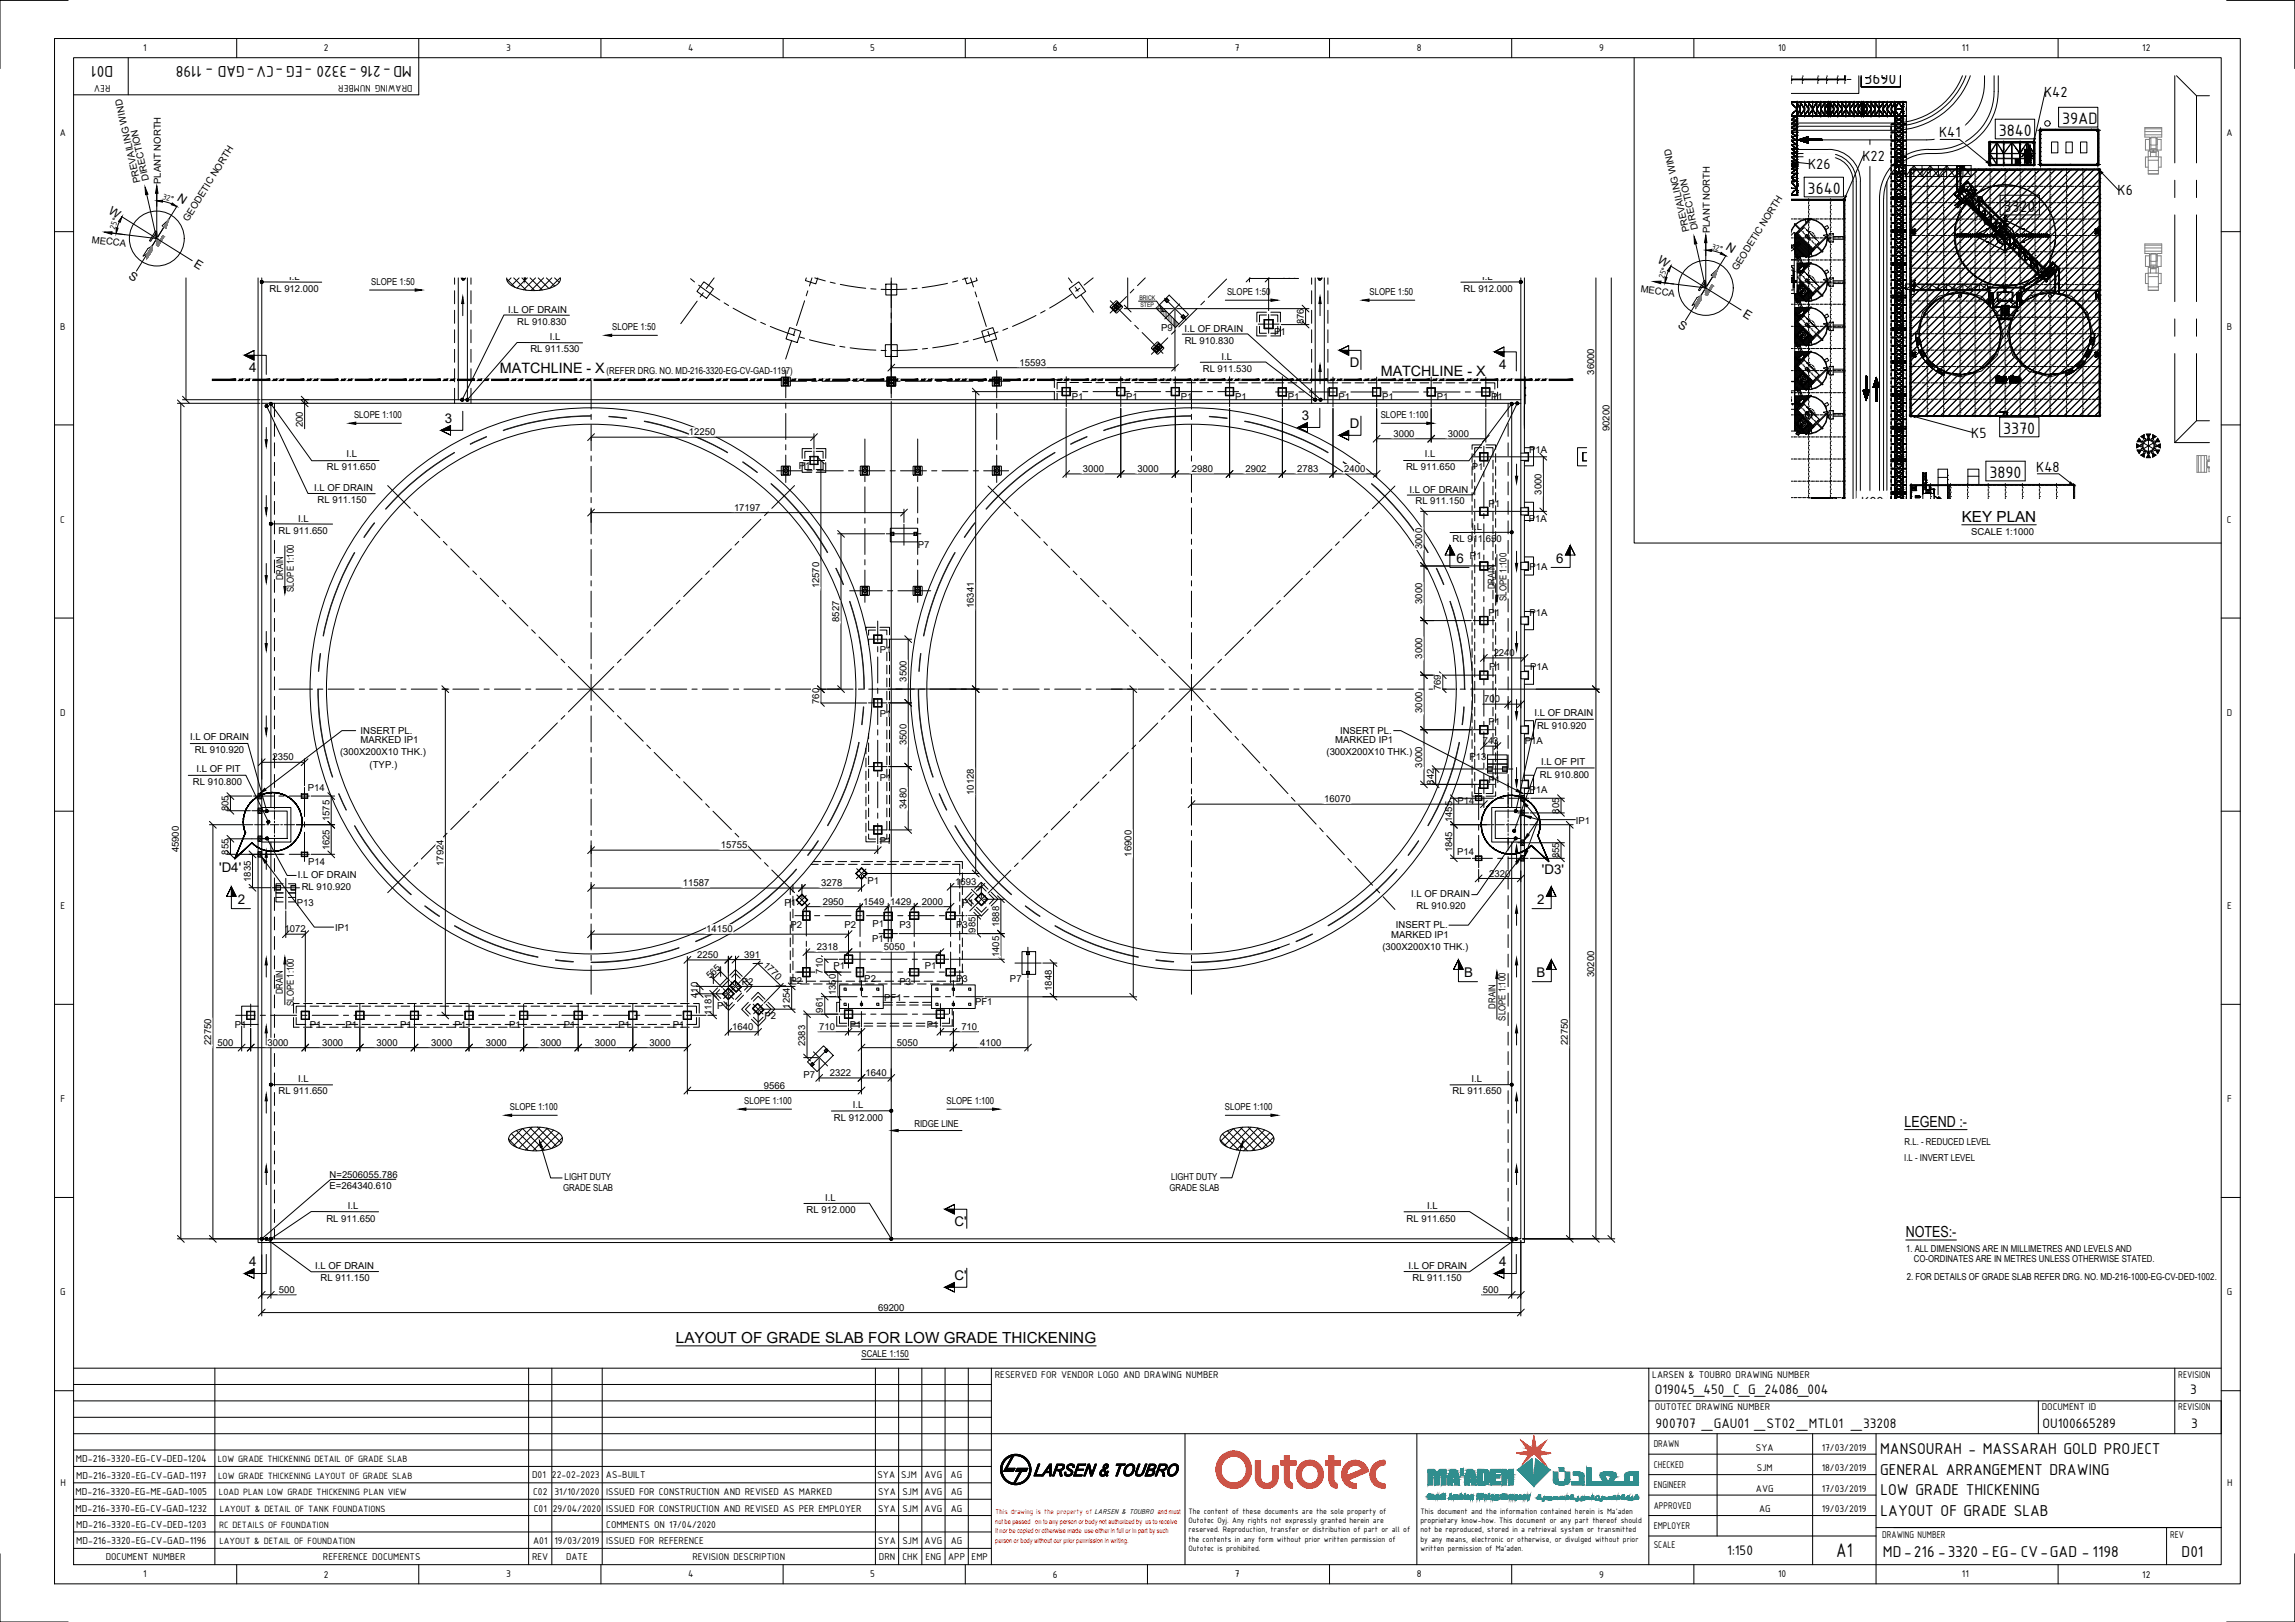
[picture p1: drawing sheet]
<svg xmlns="http://www.w3.org/2000/svg" width="841mm" height="594mm" viewBox="0 0 841 594" stroke-linecap="round" stroke-linejoin="round" font-family="sans-serif">
<defs><g id="words">
<text font-size="7.8" x="672.9" y="570.3">A1</text>
<g font-size="6.5">
<text x="683.3" y="30.7">3690</text>
<text x="755.6" y="45.3">39AD</text>
<text x="732.5" y="49.6">3840</text>
<text x="662.4" y="70.9">3640</text>
<text x="734.2" y="77.5">3320</text>
<text x="734" y="158.8">3370</text>
<text x="729" y="174.9">3890</text>
</g>
<g font-size="6.2">
<text x="41.5" y="24.1" transform="rotate(-180 41.5 24.1)">D01</text>
<text x="151" y="24.1" transform="rotate(-180 151 24.1)">MD-216 -3320 -EG -CV-GAD - 1198</text>
<text x="689" y="532.6">MANSOURAH - MASSARAH GOLD PROJECT</text>
<text x="689" y="540.1">GENERAL ARRANGEMENT DRAWING</text>
<text x="689.1" y="547.6">LOW GRADE THICKENING</text>
<text x="689.1" y="555.1">LAYOUT OF GRADE SLAB</text>
<text x="690" y="570.1">MD-216 -3320 -EG- CV-GAD - 1198</text>
<text x="799.5" y="570.1">D01</text>
</g>
<g font-size="5.8">
<text x="749.1" y="35.5">K42</text>
<text x="710.6" y="50.3">K41</text>
<text x="682.5" y="58.8">K22</text>
<text x="662.6" y="61.8">K26</text>
<text x="776" y="71.5">K6</text>
<text x="722.4" y="160.2">K5</text>
<text x="746.2" y="172.8">K48</text>
<text x="682" y="185.6">K28</text>
</g>
<g font-size="5.6">
<text x="718.9" y="191">KEY PLAN</text>
<text x="697.9" y="412.6">LEGEND :-</text>
<text x="698.4" y="453">NOTES:-</text>
<text x="247.7" y="491.8">LAYOUT OF GRADE SLAB FOR LOW GRADE THICKENING</text>
</g>
<g font-size="5.4">
<text x="606.4" y="510.6">O19045_450_C_G_24086_004</text>
<text x="802.6" y="510.6">3</text>
<text x="606.7" y="523.1">900707 _GAU01 _ST02 _MTL01 _33208</text>
<text x="748.5" y="523.1">OU100665289</text>
<text x="803" y="523.1">3</text>
<text x="633" y="569.7">1:150</text>
</g>
<g font-size="5.2">
<text x="183.2" y="136.8">MATCHLINE - X</text>
<text x="506" y="137.7">MATCHLINE - X</text>
</g>
<g font-size="4.9">
<text x="91.3" y="136.2">4</text>
<text x="494.7" y="134.5">D</text>
<text x="549.4" y="135">4</text>
<text x="163" y="155">3</text>
<text x="477.1" y="153.9">3</text>
<text x="494.7" y="156.8">D</text>
<text x="533.8" y="206.1">6</text>
<text x="570.3" y="206.1">6</text>
<text x="80.3" y="319.3">'D4'</text>
<text x="565.1" y="320.2">'D3'</text>
<text x="87.2" y="331.1">2</text>
<text x="563.3" y="331.1">2</text>
<text x="536.6" y="357.8">B</text>
<text x="563.1" y="357.8">B</text>
<text x="349.8" y="449">C'</text>
<text x="91.3" y="463.8">4</text>
<text x="549.4" y="463.8">4</text>
<text x="349.8" y="468.9">C'</text>
</g>
<g font-size="4.4">
<text x="64.6" y="73.3" transform="rotate(32 64.6 73.3)">N</text>
<text x="39.5" y="78" transform="rotate(32 39.5 78)">W</text>
<text x="632.2" y="91.4" transform="rotate(32 632.2 91.4)">N</text>
<text x="46.9" y="101.7" transform="rotate(33 46.9 101.7)">S</text>
<text x="70.8" y="97.6" transform="rotate(32 70.8 97.6)">E</text>
<text x="607.1" y="96.1" transform="rotate(32 607.1 96.1)">W</text>
<text x="614.6" y="119.8" transform="rotate(32 614.6 119.8)">S</text>
<text x="638.4" y="115.6" transform="rotate(32 638.4 115.6)">E</text>
</g>
<g font-size="4">
<text x="27.8" y="535.7">MD-216-3320-EG-CV-DED-1204</text>
<text x="27.9" y="541.7">MD-216-3320-EG-CV-GAD-1197</text>
<text x="27.7" y="547.6">MD-216-3320-EG-ME-GAD-1005</text>
<text x="27.7" y="553.6">MD-216-3370-EG-CV-GAD-1232</text>
<text x="27.9" y="559.7">MD-216-3320-EG-CV-DED-1203</text>
<text x="27.9" y="565.7">MD-216-3320-EG-CV-GAD-1196</text>
</g>
<g font-size="3.9">
<text x="52.4" y="18.8">1</text>
<text x="118.7" y="18.9">2</text>
<text x="185.5" y="18.7">3</text>
<text x="252.2" y="18.8">4</text>
<text x="318.9" y="18.7">5</text>
<text x="385.8" y="18.8">6</text>
<text x="452.5" y="18.8">7</text>
<text x="519.3" y="18.8">8</text>
<text x="586" y="18.7">9</text>
<text x="651.6" y="18.8">10</text>
<text x="719" y="18.8">11</text>
<text x="785.1" y="18.9">12</text>
<text x="40.5" y="31" transform="rotate(-180 40.5 31)">REV</text>
<text x="151.2" y="31" transform="rotate(-180 151.2 31)">DRAWING NUMBER</text>
<text x="22" y="50">A</text>
<text x="816" y="50">A</text>
<text x="22.1" y="120.7">B</text>
<text x="816.1" y="120.7">B</text>
<text x="22.1" y="191.4">C</text>
<text x="816.1" y="191.4">C</text>
<text x="22" y="262.2">D</text>
<text x="816" y="262.2">D</text>
<text x="22.1" y="333">E</text>
<text x="816.1" y="333">E</text>
<text x="22.2" y="403.7">F</text>
<text x="816.2" y="403.7">F</text>
<text x="22.1" y="474.4">G</text>
<text x="816.1" y="474.4">G</text>
<text x="364.6" y="504.6">RESERVED FOR VENDOR LOGO AND DRAWING NUMBER</text>
<text x="605.5" y="504.6">LARSEN &amp; TOUBRO DRAWING NUMBER</text>
<text x="798.2" y="504.6">REVISION</text>
<text x="606.5" y="516.6">OUTOTEC DRAWING NUMBER</text>
<text x="748.2" y="516.6">DOCUMENT ID</text>
<text x="798.2" y="516.6">REVISION</text>
<text x="606" y="530.1">DRAWN</text>
<text x="643.5" y="531.3">SYA</text>
<text x="667.6" y="531.3">17/03/2019</text>
<text x="606" y="537.6">CHECKED</text>
<text x="643.8" y="538.8">SJM</text>
<text x="667.6" y="538.8">18/03/2019</text>
<text x="22.1" y="544.2">H</text>
<text x="195" y="541.5">D01</text>
<text x="202.3" y="541.5">22-02-2023</text>
<text x="222" y="541.5">AS-BUILT</text>
<text x="321.6" y="541.5">SYA</text>
<text x="330.2" y="541.5">SJM</text>
<text x="338.8" y="541.5">AVG</text>
<text x="348.4" y="541.5">AG</text>
<text x="606" y="545.1">ENGINEER</text>
<text x="816.1" y="544.2">H</text>
<text x="195.4" y="547.6">C02</text>
<text x="203.2" y="547.6">31/10/2020</text>
<text x="222.2" y="547.6">ISSUED FOR CONSTRUCTION AND REVISED AS MARKED</text>
<text x="321.8" y="547.6">SYA</text>
<text x="330.7" y="547.6">SJM</text>
<text x="338.8" y="547.6">AVG</text>
<text x="348.4" y="547.6">AG</text>
<text x="643.5" y="546.4">AVG</text>
<text x="667.6" y="546.4">17/03/2019</text>
<text x="195.6" y="553.6">C01</text>
<text x="202.6" y="553.6">29/04/2020</text>
<text x="222.2" y="553.6">ISSUED FOR CONSTRUCTION AND REVISED AS PER EMPLOYER</text>
<text x="321.8" y="553.6">SYA</text>
<text x="330.7" y="553.6">SJM</text>
<text x="338.8" y="553.6">AVG</text>
<text x="348.4" y="553.6">AG</text>
<text x="606" y="552.6">APPROVED</text>
<text x="644.6" y="553.9">AG</text>
<text x="667.6" y="553.9">19/03/2019</text>
<text x="222.2" y="559.6">COMMENTS ON 17/04/2020</text>
<text x="606" y="560.1">EMPLOYER</text>
<text x="689.8" y="563.2">DRAWING NUMBER</text>
<text x="795.2" y="563.2">REV</text>
<text x="195.4" y="565.6">A01</text>
<text x="203.2" y="565.6">19/03/2019</text>
<text x="222.2" y="565.6">ISSUED FOR REFERENCE</text>
<text x="321.8" y="565.6">SYA</text>
<text x="330.7" y="565.6">SJM</text>
<text x="338.8" y="565.6">AVG</text>
<text x="348.4" y="565.6">AG</text>
<text x="606" y="567">SCALE</text>
<text x="38.7" y="571.3">DOCUMENT NUMBER</text>
<text x="118.4" y="571.3">REFERENCE DOCUMENTS</text>
<text x="195" y="571.3">REV</text>
<text x="207.4" y="571.3">DATE</text>
<text x="253.7" y="571.3">REVISION DESCRIPTION</text>
<text x="322.1" y="571.3">DRN</text>
<text x="330.7" y="571.3">CHK</text>
<text x="339.2" y="571.3">ENG</text>
<text x="347.4" y="571.3">APP</text>
<text x="356.1" y="571.3">EMP</text>
<text x="52.4" y="577.7">1</text>
<text x="118.7" y="577.8">2</text>
<text x="185.5" y="577.7">3</text>
<text x="252.2" y="577.7">4</text>
<text x="318.9" y="577.7">5</text>
<text x="385.8" y="577.8">6</text>
<text x="452.5" y="577.7">7</text>
<text x="519.3" y="577.7">8</text>
<text x="586" y="577.9">9</text>
<text x="651.6" y="577.7">10</text>
<text x="719" y="577.7">11</text>
<text x="785.1" y="577.8">12</text>
</g>
<g font-size="3.6">
<text x="79.8" y="535.7">LOW GRADE THICKENING DETAIL OF GRADE SLAB</text>
<text x="80" y="541.6">LOW GRADE THICKENING LAYOUT OF GRADE SLAB</text>
<text x="80.2" y="547.6">LOAD PLAN LOW GRADE THICKENING PLAN VIEW</text>
<text x="80.6" y="553.6">LAYOUT &amp; DETAIL OF TANK FOUNDATIONS</text>
<text x="80.3" y="559.7">RC DETAILS OF FOUNDATION</text>
<text x="80.4" y="565.6">LAYOUT &amp; DETAIL OF FOUNDATION</text>
</g>
<g font-size="3.5">
<text x="54.7" y="65.9" transform="rotate(-103 54.7 65.9)">DIRECTION</text>
<text x="51.5" y="66.6" transform="rotate(-103 51.5 66.6)">PREVAILING WIND</text>
<text x="58.9" y="67.4" transform="rotate(-90 58.9 67.4)">PLANT NORTH</text>
<text x="69" y="81.3" transform="rotate(-58 69 81.3)">GEODETIC NORTH</text>
<text x="33.5" y="88.9" transform="rotate(7 33.5 88.9)">MECCA</text>
<text x="619.1" y="84.7" transform="rotate(-103 619.1 84.7)">PREVAILING WIND</text>
<text x="622.3" y="84" transform="rotate(-103 622.3 84)">DIRECTION</text>
<text x="626.6" y="85.5" transform="rotate(-90 626.6 85.5)">PLANT NORTH</text>
<text x="467.7" y="101.3">1050</text>
<text x="636.6" y="99.3" transform="rotate(-58 636.6 99.3)">GEODETIC NORTH</text>
<text x="98.8" y="106.9">RL 912.000</text>
<text x="106" y="102.4">I.L</text>
<text x="136.1" y="104.4">SLOPE 1:50</text>
<text x="536.3" y="106.9">RL 912.000</text>
<text x="543.2" y="102.4">I.L</text>
<text x="601.1" y="107" transform="rotate(7 601.1 107)">MECCA</text>
<text x="449.7" y="108.1">SLOPE 1:50</text>
<text x="501.9" y="108.1">SLOPE 1:50</text>
<text x="186.3" y="114.5">I.L OF DRAIN</text>
<text x="189.5" y="119">RL 910.830</text>
<text x="477.8" y="118.8" transform="rotate(-90 477.8 118.8)">876</text>
<text x="201.5" y="124.6">I.L</text>
<text x="224.4" y="121">SLOPE 1:50</text>
<text x="425.5" y="121.3">P9</text>
<text x="434" y="121.5">I.L OF DRAIN</text>
<text x="434.2" y="126">RL 910.830</text>
<text x="467" y="122.8">P1</text>
<text x="194.4" y="129.1">RL 911.530</text>
<text x="447.7" y="131.8">I.L</text>
<text x="222.2" y="136.9">(REFER DRG. NO. MD-216-3320-EG-CV-GAD-1197)</text>
<text x="373.6" y="134">15593</text>
<text x="440.8" y="136.2">RL 911.530</text>
<text x="584.2" y="137.3" transform="rotate(-90 584.2 137.3)">36000</text>
<text x="392.7" y="146.4">P1</text>
<text x="412.7" y="146.4">P1</text>
<text x="432.7" y="146.4">P1</text>
<text x="452.6" y="146.4">P1</text>
<text x="471.9" y="146.5">P1</text>
<text x="490.5" y="146.5">P1</text>
<text x="506.5" y="146.5">P1</text>
<text x="526.5" y="146.5">P1</text>
<text x="546.5" y="146.5">P1</text>
<text x="129.8" y="153.2">SLOPE 1:100</text>
<text x="506" y="153.2">SLOPE 1:100</text>
<text x="111" y="156.5" transform="rotate(-90 111 156.5)">200</text>
<text x="252.5" y="159.4">12250</text>
<text x="510.6" y="160">3000</text>
<text x="530.6" y="160">3000</text>
<text x="589.8" y="157.9" transform="rotate(-90 589.8 157.9)">90200</text>
<text x="127" y="167.5">I.L</text>
<text x="522.1" y="167.5">I.L</text>
<text x="560.3" y="166">P1A</text>
<text x="119.8" y="172.2">RL 911.650</text>
<text x="292.8" y="171.6">P1</text>
<text x="396.8" y="172.9">3000</text>
<text x="416.9" y="172.9">3000</text>
<text x="436.8" y="172.9">2980</text>
<text x="456.4" y="172.9">2902</text>
<text x="475.4" y="172.9">2783</text>
<text x="492.6" y="172.9">2400</text>
<text x="515.3" y="172.2">RL 911.650</text>
<text x="539.4" y="172.1">P1</text>
<text x="115.1" y="179.9">I.L OF DRAIN</text>
<text x="116.4" y="184.1">RL 911.150</text>
<text x="516.6" y="180.4">I.L OF DRAIN</text>
<text x="518.7" y="184.6">RL 911.150</text>
<text x="545.5" y="185.6">P1</text>
<text x="564.9" y="181.2" transform="rotate(-90 564.9 181.2)">3000</text>
<text x="109.3" y="191">I.L</text>
<text x="269" y="187.1">17197</text>
<text x="560.2" y="191.3">P1A</text>
<text x="102.1" y="195.5">RL 911.650</text>
<text x="539.2" y="194.1">I.L</text>
<text x="722.3" y="196.1">SCALE 1:1000</text>
<text x="336.3" y="200.8">P7</text>
<text x="521.2" y="201.2" transform="rotate(-90 521.2 201.2)">3000</text>
<text x="532.3" y="198.6">RL 911.650</text>
<text x="538.7" y="204.9">P1</text>
<text x="560.5" y="208.8">P1A</text>
<text x="103.7" y="212.6" transform="rotate(-90 103.7 212.6)">DRAIN</text>
<text x="300.2" y="215.5" transform="rotate(-90 300.2 215.5)">12570</text>
<text x="547.8" y="215.8" transform="rotate(-90 547.8 215.8)">DRAIN</text>
<text x="107.7" y="216.9" transform="rotate(-90 107.7 216.9)">SLOPE 1:100</text>
<text x="521.2" y="221.2" transform="rotate(-90 521.2 221.2)">3000</text>
<text x="552.1" y="220.1" transform="rotate(-90 552.1 220.1)">SLOPE 1:100</text>
<text x="307.5" y="227.8" transform="rotate(-90 307.5 227.8)">8527</text>
<text x="356.9" y="222.8" transform="rotate(-90 356.9 222.8)">16341</text>
<text x="545.5" y="225.8">P1</text>
<text x="560.5" y="225.8">P1A</text>
<text x="322.4" y="239.2">P1</text>
<text x="521.2" y="241.2" transform="rotate(-90 521.2 241.2)">3000</text>
<text x="545.7" y="245.4">P1</text>
<text x="547.4" y="240.3">2240</text>
<text x="560.7" y="245.4">P1A</text>
<text x="332.1" y="249.7" transform="rotate(-90 332.1 249.7)">3500</text>
<text x="300.2" y="257.9" transform="rotate(-90 300.2 257.9)">760</text>
<text x="528.1" y="252.8" transform="rotate(-90 528.1 252.8)">769</text>
<text x="543.9" y="257.2">700</text>
<text x="322.4" y="262.6">P1</text>
<text x="521.2" y="261.2" transform="rotate(-90 521.2 261.2)">3000</text>
<text x="562.4" y="262.2">I.L OF DRAIN</text>
<text x="132.2" y="268.8">INSERT PL.</text>
<text x="491.1" y="268.8">INSERT PL.</text>
<text x="545.5" y="265.6">P1</text>
<text x="563.3" y="267.2">RL 910.920</text>
<text x="69.7" y="271.1">I.L OF DRAIN</text>
<text x="71.5" y="275.9">RL 910.920</text>
<text x="132.2" y="272.3">MARKED IP1</text>
<text x="332.1" y="273" transform="rotate(-90 332.1 273)">3500</text>
<text x="489.3" y="272.3">MARKED IP1</text>
<text x="543.3" y="272.6">743</text>
<text x="558.8" y="272.5">P1A</text>
<text x="99.9" y="278.5">2350</text>
<text x="124.6" y="276.7">(300X200X10 THK.)</text>
<text x="135.5" y="281.4">(TYP.)</text>
<text x="486.1" y="276.7">(300X200X10 THK.)</text>
<text x="521.2" y="281.1" transform="rotate(-90 521.2 281.1)">3000</text>
<text x="538.5" y="278.3">P13</text>
<text x="564.8" y="280.1">I.L OF PIT</text>
<text x="70.7" y="287.5">RL 910.800</text>
<text x="72.1" y="282.8">I.L OF PIT</text>
<text x="322.4" y="285.9">P1</text>
<text x="525.4" y="287.4" transform="rotate(-90 525.4 287.4)">842</text>
<text x="545.5" y="286.8">P1</text>
<text x="564.3" y="284.8">RL 910.800</text>
<text x="112.8" y="289.9">P14</text>
<text x="356.9" y="291.1" transform="rotate(-90 356.9 291.1)">10128</text>
<text x="485.3" y="293.8">16070</text>
<text x="560.5" y="290.5">P1A</text>
<text x="83.8" y="297.2" transform="rotate(-90 83.8 297.2)">805</text>
<text x="332.1" y="296.3" transform="rotate(-90 332.1 296.3)">3480</text>
<text x="534.2" y="294.4">P14</text>
<text x="571.4" y="298" transform="rotate(-90 571.4 298)">805</text>
<text x="120.7" y="300.8" transform="rotate(-90 120.7 300.8)">1575</text>
<text x="532.1" y="301.2" transform="rotate(-90 532.1 301.2)">1455</text>
<text x="577.5" y="301.9">IP1</text>
<text x="120.7" y="311.5" transform="rotate(-90 120.7 311.5)">1625</text>
<text x="264.2" y="310.7">15755</text>
<text x="322.4" y="309.1">P1</text>
<text x="65.6" y="312.2" transform="rotate(-90 65.6 312.2)">45900</text>
<text x="83.8" y="313" transform="rotate(-90 83.8 313)">855</text>
<text x="112.9" y="316.8">P14</text>
<text x="162.5" y="317.1" transform="rotate(-90 162.5 317.1)">17924</text>
<text x="414.6" y="313.7" transform="rotate(-90 414.6 313.7)">16900</text>
<text x="532.1" y="312.2" transform="rotate(-90 532.1 312.2)">1845</text>
<text x="534" y="313.1">P14</text>
<text x="571.4" y="314.4" transform="rotate(-90 571.4 314.4)">855</text>
<text x="91.9" y="323" transform="rotate(-90 91.9 323)">1835</text>
<text x="109.1" y="321.6">I.L OF DRAIN</text>
<text x="317.9" y="323.6">P1</text>
<text x="545.7" y="321.1">2320</text>
<text x="110.6" y="325.8">RL 910.920</text>
<text x="250.3" y="324.6">11587</text>
<text x="300.9" y="324.6">3278</text>
<text x="350" y="324.1">1693</text>
<text x="517.1" y="328.6">I.L OF DRAIN</text>
<text x="108.8" y="331.7">P13</text>
<text x="287.4" y="331.9">P1</text>
<text x="301.5" y="331.4">2950</text>
<text x="316.3" y="331.4">1549</text>
<text x="326.3" y="331.4">1429</text>
<text x="337.8" y="331.4">2000</text>
<text x="352.6" y="331.7">P1</text>
<text x="519.1" y="332.8">RL 910.920</text>
<text x="104.3" y="341.5">1072</text>
<text x="122.8" y="340.9">IP1</text>
<text x="258.8" y="341.5">14150</text>
<text x="289.7" y="340">P2</text>
<text x="309.5" y="340">P2</text>
<text x="319.7" y="339.7">P1</text>
<text x="329.6" y="340">P3</text>
<text x="350.4" y="340">P3</text>
<text x="357.5" y="341.6" transform="rotate(-90 357.5 341.6)">985</text>
<text x="366.1" y="339.7" transform="rotate(-90 366.1 339.7)">1888</text>
<text x="511.6" y="340">INSERT PL.</text>
<text x="319.6" y="345.2">P1</text>
<text x="506.6" y="347.9">(300X200X10 THK.)</text>
<text x="509.8" y="343.5">MARKED IP1</text>
<text x="255.5" y="350.9">2250</text>
<text x="272.8" y="350.8">391</text>
<text x="279.5" y="353.7" transform="rotate(44 279.5 353.7)">1770</text>
<text x="299.4" y="348">2318</text>
<text x="323.9" y="348">5050</text>
<text x="366.1" y="350.6" transform="rotate(-90 366.1 350.6)">1405</text>
<text x="260.2" y="358.7" transform="rotate(-45 260.2 358.7)">565</text>
<text x="301.6" y="356.6" transform="rotate(-90 301.6 356.6)">710</text>
<text x="305.4" y="355">P1</text>
<text x="316.7" y="359.8">P2</text>
<text x="338.9" y="354.9">P1</text>
<text x="350.4" y="359.8">P3</text>
<text x="370.1" y="359.8">P7</text>
<text x="584.2" y="357.9" transform="rotate(-90 584.2 357.9)">30200</text>
<text x="103.6" y="364.2" transform="rotate(-90 103.6 364.2)">DRAIN</text>
<text x="255.8" y="365.5" transform="rotate(-90 255.8 365.5)">410</text>
<text x="271.8" y="360.8">P2</text>
<text x="289.7" y="360.3">P2</text>
<text x="306.3" y="364.5" transform="rotate(-90 306.3 364.5)">1350</text>
<text x="329.6" y="360.7">P3</text>
<text x="385.4" y="362.9" transform="rotate(-90 385.4 362.9)">1848</text>
<text x="107.7" y="368.5" transform="rotate(-90 107.7 368.5)">SLOPE 1:100</text>
<text x="260.7" y="371.7" transform="rotate(-90 260.7 371.7)">1181</text>
<text x="262.8" y="369.5">P1</text>
<text x="289.5" y="369.5" transform="rotate(-90 289.5 369.5)">1254</text>
<text x="301.6" y="370.9" transform="rotate(-90 301.6 370.9)">961</text>
<text x="324.1" y="366.5">PF1</text>
<text x="357.3" y="368.1">PF1</text>
<text x="548" y="369.5" transform="rotate(-90 548 369.5)">DRAIN</text>
<text x="86.1" y="376.7">P1</text>
<text x="113.5" y="376.7">P1</text>
<text x="126.6" y="376.7">P1</text>
<text x="146.6" y="376.7">P1</text>
<text x="166.6" y="376.6">P1</text>
<text x="186.6" y="376.7">P1</text>
<text x="206.6" y="376.6">P1</text>
<text x="226.6" y="376.7">P1</text>
<text x="246.6" y="376.7">P1</text>
<text x="268.4" y="377.2">1640</text>
<text x="280.1" y="373.1">P2</text>
<text x="300.2" y="377.2">710</text>
<text x="311.4" y="376.7">P1</text>
<text x="339.6" y="376.7">P1</text>
<text x="352.3" y="377.2">710</text>
<text x="551.7" y="373.8" transform="rotate(-90 551.7 373.8)">SLOPE 1:100</text>
<text x="77.3" y="382.7" transform="rotate(-90 77.3 382.7)">22750</text>
<text x="79.8" y="383">500</text>
<text x="98" y="383">3000</text>
<text x="118" y="383">3000</text>
<text x="138" y="383">3000</text>
<text x="158" y="383">3000</text>
<text x="178" y="383">3000</text>
<text x="198" y="383">3000</text>
<text x="218" y="383">3000</text>
<text x="238" y="383">3000</text>
<text x="295.1" y="383.3" transform="rotate(-90 295.1 383.3)">2383</text>
<text x="328.6" y="383">5050</text>
<text x="359.2" y="383">4100</text>
<text x="574.5" y="382.7" transform="rotate(-90 574.5 382.7)">22750</text>
<text x="294.4" y="394.9">P7</text>
<text x="304.1" y="394.1">2322</text>
<text x="317.2" y="394.1">1640</text>
<text x="102.1" y="400.9">RL 911.650</text>
<text x="109.3" y="396.4">I.L</text>
<text x="279.9" y="398.8">9566</text>
<text x="532.3" y="400.9">RL 911.650</text>
<text x="539.2" y="396.4">I.L</text>
<text x="186.9" y="406.7">SLOPE 1:100</text>
<text x="272.7" y="404.4">SLOPE 1:100</text>
<text x="312.5" y="406">I.L</text>
<text x="346.8" y="404.4">SLOPE 1:100</text>
<text x="448.9" y="406.7">SLOPE 1:100</text>
<text x="305.6" y="410.4">RL 912.000</text>
<text x="335.1" y="412.9">RIDGE LINE</text>
<text x="697.9" y="419.5">R.L. - REDUCED LEVEL</text>
<text x="697.8" y="425.1">I.L - INVERT LEVEL</text>
<text x="120.8" y="431.5">N=2506055.786</text>
<text x="120.8" y="435.4">E=264340.610</text>
<text x="206.4" y="436.3">GRADE SLAB</text>
<text x="206.9" y="432.4">LIGHT DUTY</text>
<text x="428.6" y="436.3">GRADE SLAB</text>
<text x="429.1" y="432.4">LIGHT DUTY</text>
<text x="127.5" y="442.9">I.L</text>
<text x="302.4" y="439.9">I.L</text>
<text x="523" y="442.9">I.L</text>
<text x="119.6" y="447.4">RL 911.650</text>
<text x="295.6" y="444.3">RL 912.000</text>
<text x="515.5" y="447.4">RL 911.650</text>
<text x="698.5" y="458.5">1. ALL DIMENSIONS ARE IN MILLIMETRES AND LEVELS AND</text>
<text x="115.5" y="464.7">I.L OF DRAIN</text>
<text x="516.1" y="464.7">I.L OF DRAIN</text>
<text x="701.3" y="462.3">CO-ORDINATES ARE IN METRES UNLESS OTHERWISE STATED.</text>
<text x="102.2" y="473.6">500</text>
<text x="117.5" y="469.2">RL 911.150</text>
<text x="517.6" y="469.2">RL 911.150</text>
<text x="543.4" y="473.6">500</text>
<text x="698.8" y="468.6">2. FOR DETAILS OF GRADE SLAB REFER DRG. NO. MD-216-1000-EG-CV-DED-1002.</text>
<text x="321.8" y="480.1">69200</text>
<text x="315.7" y="497.1">SCALE 1:150</text>
</g>
<g font-size="3.2">
<text x="59.4" y="73" transform="rotate(16 59.4 73)">32°</text>
<text x="42.1" y="84.1" transform="rotate(-70 42.1 84.1)">25°</text>
<text x="627" y="91.1" transform="rotate(16 627 91.1)">32°</text>
<text x="609.7" y="102.2" transform="rotate(-70 609.7 102.2)">25°</text>
</g>
<g font-size="3.1">
<text x="435.5" y="554.6">The content of these documents are the sole property of</text>
<text x="435.5" y="557.9">Outotec Oyj. Any rights not expressly granted herein are</text>
<text x="520.5" y="554.6">This document and the information contained herein is Ma'aden</text>
<text x="520.5" y="557.9">proprietary know-how. This document or any part thereof should</text>
<text x="435.5" y="561.3">reserved. Reproduction, transfer or distribution of part or all of</text>
<text x="520.5" y="561.3">not be reproduced, stored in a retrieval system or transmitted</text>
<text x="435.5" y="564.6">the contents in any form without prior written permission of</text>
<text x="435.5" y="567.9">Outotec is prohibited.</text>
<text x="520.5" y="564.6">by any means, electronic or otherwise, or divulged without prior</text>
<text x="520.5" y="567.9">written permission of Ma'aden.</text>
</g>
<text font-size="2.8" fill="#f00" x="364.8" y="554.4">This drawing is the property of LARSEN &amp; TOUBRO and must</text>
<g font-size="2.5" fill="#f00">
<text x="364.7" y="558">not be passed on to any person or body not authorized by us to receive</text>
<text x="364.7" y="561.7">it nor be copied or otherwise made use either in full or in part by such</text>
<text x="364.7" y="565.2">person or body without our prior permission in writing.</text>
</g>
<g font-size="2.3">
<text x="417.5" y="109.9">BRICK</text>
<text x="417.9" y="112.3">STEP</text>
</g>
</g></defs>
<!-- layer: CI-CEN -->
<g fill="none" stroke="#000" stroke-width=".37">
<path d="M253.1 102.1l1.4 1.2M255.5 110.3l-6 8.2M256 104.5l7.8 5.4M257.7 107.2l-1.1 1.6M261.7 101.8l-2.9 3.9M265.4 110.9l1.6 1M268.6 112.9l8.4 4.4M278.8 118l1.7 .8M282.3 119.6l8.9 3.2M294.9 110.2l-3 9M296 106.5l-.6 1.8M297.6 101.8l-1 2.9"/>
<path d="M298.6 101.8l3.8 1.1M304.2 103.3l1.9 .5M307.9 104.2l9.3 1.4M319.1 105.8l1.9 .1M326.6 103.2v9.5M326.6 114.6v1.9M326.6 118.4v9.5M332.3 105.9l-9.4 .1M336.1 105.6l-1.9 .2M347.2 103.8l-9.3 1.6M350.9 102.8l-1.8 .5M354.7 101.8l-2 .5"/>
<path d="M355.6 101.8l1.1 3.3M357.3 106.9l.6 1.8M358.5 110.5l2.9 9.1M379.6 115.5l-8.5 4.1M383 113.8l-1.7 .9M391.5 101.8l1.4 1.8M392.7 107.8l-8.1 5M394 105.1l1.1 1.6M395.7 105.6l-1.5 1.1M396.2 108.2l4.5 6.2M400.6 101.8l-3.3 2.6M406.9 110.2l7.6 7.6"/>
<path d="M412.8 108.6l-6 6.1M415.5 105.9l-1.3 1.4M415.8 119.1l1.4 1.4M419.7 101.8l-2.8 2.8M426.8 109.2l7.9 8M432.3 111.3l-5.5 5.5M438.7 113l-6.7 6.7M441.4 110.3l-1.3 1.3M449.5 102.2l-6.7 6.7M461.1 118.7h7.6M464.9 115.2v6.9M216.6 139.3v10.5"/>
<path d="M287.7 139.6h7.9M288 135.7v10M290.2 124.6l-2.3 6.9M291.3 121l-.6 1.9M293 123.4l1.8 .5M296.6 124.4l9.3 2.1M297.5 139.6h1.9M301.3 139.6h9.5M307.8 126.8l1.8 .3M311.5 127.4l9.5 .8M312.7 139.6h1.9M316.5 139.6h9.6"/>
<path d="M322.9 128.3l1.8 .1M326.6 129.9v1.9M326.6 133.7v10.4M328 139.6h1.9M331.8 139.6h9.5M336.1 128l-9.5 .4M339.9 127.6l-1.9 .2M343.2 139.6h1.9M347 139.6h9.5M351.2 125.7l-9.4 1.7M354.8 124.9l-1.8 .5M358.4 139.6h1.9"/>
<path d="M362 121.4l.6 1.8M362.2 139.6h8M363.2 125l2.3 7.2M365.3 135.7v10M365.7 121.6l-9 2.8M369.3 120.2l-1.8 .8M390.7 138v10.9M410.7 138v10.9M418.5 121.8l7.7 7.6M427.9 123.8l-6 6M430.7 121.1l-1.4 1.3M430.7 138v10.9"/>
<path d="M436.6 139.3v10.5M450.6 138v10.9M469.9 138v10.9M488.5 138.1v10.9M504.5 138.1v10.9M524.5 138.1v10.9M544.5 138.1v10.9M216.6 151.7v1.9M216.6 155.5v9.6M288 147.6v1.9M288 151.4v9.6M365.3 147.6v1.9"/>
<path d="M365.3 151.4v9.6M387.2 143.4h7.6M396.7 143.4h2M400.6 143.4h9.5M412 143.4h1.9M415.8 143.4h9.5M427.2 143.4h1.9M431 143.4h9.6M436.6 151.7v1.9M436.6 155.5v9.6M442.5 143.4h1.9M446.3 143.4h7.6"/>
<path d="M467.4 143.6h6.7M476 143.6h1.9M479.8 143.6h9.5M491.2 143.6h1.9M495 143.6h9.6M506.5 143.6h1.9M510.3 143.6h9.5M521.7 143.6h1.9M525.5 143.6h9.6M537 143.6h1.9M540.8 143.6h6.6M142.1 177.9l8.3 8.3"/>
<path d="M216.6 167v1.9M216.6 170.8v9.5M284.6 172.4h9.2M288 162.9v1.9M288 166.7v10M291.2 177.9l-8.4 8.3M294.5 168.7h7.6M295.7 172.4h1.9M298.3 165.1v6.9M299.5 172.4h9.5M310.9 172.4h1.9M314.7 172.4h9.6"/>
<path d="M316.9 160.8v11.8M316.9 174.5v1.9M316.9 178.3v9.5M326.2 172.4h1.9M330 172.4h9.5M336.3 160.8v11.8M336.3 174.5v1.9M336.3 178.3v9.5M341.4 172.4h1.9M345.2 172.4h9.6M356.7 172.4h1.9M360.5 172.4h9.1"/>
<path d="M362.1 178l8.3 8.3M365.3 162.9v1.9M365.3 166.7v10M436.6 167v1.9M436.6 170.8v9.5M511.2 178l-8.3 8.3M543.8 163.4v7.5M543.8 172.8v1.9M543.8 176.6v9.5M151.7 187.5l1.4 1.4M154.4 190.2l6.8 6.7M162.5 198.3l1.3 1.4"/>
<path d="M216.6 182.2v1.9M216.6 186v9.6M216.6 197.5v1.9M270.7 198.3l-1.3 1.4M278.8 190.2l-6.7 6.7M281.5 187.5l-1.3 1.4M316.9 189.8v1.9M316.9 193.6v9.5M324.8 195.5h12.7M331.3 192v7.7M336.3 189.8v1.9M336.3 193.6v9.5"/>
<path d="M371.7 187.6l1.4 1.4M374.4 190.3l6.8 6.7M382.5 198.4l1.3 1.3M436.6 182.2v1.9M436.6 186v9.6M436.6 197.5v1.9M490.8 198.4l-1.4 1.3M498.9 190.3l-6.8 6.7M501.6 187.6l-1.4 1.4M543.8 188v1.9M543.8 191.8v9.6M165.2 201l6.7 6.7"/>
<path d="M173.3 209.1l1.3 1.3M176 211.8l6.7 6.7M184.1 219.9l1.3 1.3M216.6 201.3v9.5M216.6 212.7v1.9M216.6 216.5v9.5M249.2 219.9l-1.4 1.3M257.3 211.8l-6.8 6.7M259.9 209.1l-1.3 1.3M268 201l-6.7 6.7M311.4 216.4h11.9M316.9 205v1.9"/>
<path d="M316.9 208.8v11.8M325.2 216.4h2M329.1 216.4h12M336.3 205v1.9M336.3 208.8v11.8M385.2 201.1l6.8 6.7M393.3 209.1l1.3 1.4M396 211.9l6.7 6.7M404.1 219.9l1.3 1.3M436.6 201.3v9.5M436.6 212.7v1.9M436.6 216.5v9.5"/>
<path d="M469.2 219.9l-1.4 1.3M477.3 211.9l-6.8 6.7M480 209.1l-1.4 1.4M488.1 201.1l-6.8 6.7M543.8 203.3v1.9M543.8 207.1v9.5M543.8 218.5v1.9M186.7 222.6l6.8 6.7M194.8 230.6l1.4 1.4M197.5 233.3l6.8 6.7M216.6 227.9v1.9M216.6 231.7v9.6"/>
<path d="M235.7 233.3l-6.7 6.7M238.4 230.6l-1.4 1.4M246.5 222.6l-6.8 6.7M318.3 234.1h6.7M321.6 227.5v7.4M321.6 236.8v1.9M406.8 222.6l6.7 6.7M414.9 230.7l1.3 1.3M417.6 233.4l6.7 6.7M436.6 227.9v1.9M436.6 231.7v9.6M455.7 233.4l-6.8 6.7"/>
<path d="M458.4 230.7l-1.3 1.3M466.5 222.6l-6.8 6.7M543.8 222.3v9.5M543.8 233.7v1.9M543.8 237.5v9.6M102.3 252.4h12.2M116.4 252.4h1.9M120.2 252.4h9.6M131.7 252.4h1.9M135.5 252.4h9.5M146.9 252.4h1.9M150.7 252.4h9.5"/>
<path d="M162.1 252.4h1.9M165.9 252.4h9.6M177.4 252.4h1.9M181.2 252.4h9.5M192.6 252.4h1.9M196.4 252.4h9.6M205.6 241.4l1.4 1.4M207.9 252.4h1.9M208.3 244.1l16.6 16.6M211.7 252.4h9.5M216.6 243.2v1.9M216.6 247v9.5"/>
<path d="M216.6 258.4v1.9M223.1 252.4h1.9M224.9 244.1l-16.6 16.6M226.9 252.4h9.5M227.6 241.4l-1.3 1.4M238.3 252.4h1.9M242.1 252.4h9.6M253.6 252.4h1.9M257.4 252.4h9.5M268.8 252.4h1.9M272.6 252.4h9.6M284.1 252.4h1.9"/>
<path d="M287.9 252.4h9.5M299.3 252.4h1.9M303.1 252.4h9.5M314.5 252.4h1.9M318.3 257.4h6.7M318.3 252.4h16.8M321.6 240.6v9.6M321.6 252.1v1.9M321.6 255.9v9.5M337 252.4h1.9M340.8 252.4h9.5M352.2 252.4h1.9"/>
<path d="M356 252.4h9.5M367.5 252.4h1.9M371.3 252.4h9.5M382.7 252.4h1.9M386.5 252.4h9.5M397.9 252.4h1.9M401.7 252.4h9.6M413.2 252.4h1.9M417 252.4h9.5M425.7 241.4l1.3 1.4M428.4 244.2l8.2 8.2M428.4 252.4h1.9"/>
<path d="M432.2 252.4h9.5M436.6 243.2v1.9M436.6 247v9.5M436.6 258.4v1.9M436.6 252.4l4.3 4.7M436.6 252.4l-8.3 8.4M442.3 258.5l1.2 1.4M443.7 252.4h1.9M444.9 244.2l-8.3 8.2M447.5 252.4h9.5M447.6 241.4l-1.3 1.4M458.9 252.4h1.9"/>
<path d="M462.7 252.4h9.5M474.1 252.4h1.9M477.9 252.4h9.6M489.4 252.4h1.9M493.2 252.4h9.5M504.6 252.4h1.9M508.4 252.4h9.5M519.9 252.4h1.9M523.7 252.4h9.5M535.1 252.4h1.9M538.9 252.4h9.6M543.8 249v1.9"/>
<path d="M543.8 252.8v9.5M193.5 275.6l-6.8 6.7M196.2 272.9l-1.4 1.3M204.3 264.8l-6.8 6.7M207 262.1l-1.4 1.3M216.6 262.2v9.6M216.6 273.7v1.9M216.6 277.5v9.5M226.3 262.1l1.3 1.3M229 264.8l6.7 6.7M237 272.9l1.4 1.3M239.7 275.6l6.8 6.7"/>
<path d="M321.6 267.3v1.9M321.6 271.1v9.5M413.5 275.6l-6.7 6.7M416.2 272.9l-1.4 1.3M424.3 264.8l-6.8 6.7M426.9 262.1l-1.3 1.4M436.6 262.2v9.6M436.6 273.7v1.9M436.6 277.5v9.5M444.8 261.3l6.5 7M452.6 269.7l1.3 1.4M455.2 272.5l6.4 7"/>
<path d="M543.8 264.2v1.9M543.8 268v9.6M543.8 279.5v1.9M92.9 291.6h7.4M100.6 292.9v2.1M100.6 295.7v.6M100.6 296.9v3.2M102.2 291.6h1.9M106 291.6h7.4M111.6 288.4v10.7M171.9 297.1l-6.7 6.7M174.6 294.4l-1.3 1.4"/>
<path d="M182.7 286.3l-6.7 6.7M185.4 283.6l-1.3 1.4M216.6 288.9v1.9M216.6 292.7v9.5M247.8 283.6l1.4 1.4M250.5 286.3l6.8 6.7M258.6 294.4l1.3 1.4M261.3 297.1l6.7 6.7M318.3 280.8h6.7M321.6 282.5v2M321.6 286.4v9.5M321.6 297.8v1.9"/>
<path d="M392 297.2l-6.8 6.7M394.6 294.5l-1.3 1.3M402.7 286.4l-6.7 6.7M405.4 283.7l-1.3 1.3M436.6 288.9v1.9M436.6 292.7v9.5M462.9 280.9l1.3 1.4M465.5 283.6l6.5 7.1M473.2 292.1l1.4 1.4M475.9 294.9l6.4 7M539.9 292.4h7.3M541.9 288.4v11.8"/>
<path d="M543.8 283.3v7.4M549.1 292.4h2M552.7 286.9v2.6M552.7 290.1v.7M552.7 291.4v3.2M552.7 295.2v.6M552.7 296.5v3.1M553 292.4h7.3M92.9 312.9h7.4M93.3 302.1h3.9M97.8 302.1h.6M99.1 302.1h3.1"/>
<path d="M100.6 300.8v.6M100.6 302v3.2M100.6 305.8v.7M100.6 307.1v2.2M102.2 312.9h1.9M102.9 302.1h.6M104.1 302.1h3.8M106 312.9h7.4M111.6 301v1.9M111.6 304.8v10.7M150.4 318.7l-8.3 8.3M153.1 315.9l-1.4 1.4"/>
<path d="M161.2 307.9l-6.8 6.7M163.8 305.2l-1.3 1.3M216.6 304.1v1.9M216.6 307.9v9.6M216.6 319.4v1.9M269.4 305.2l1.3 1.3M272.1 307.9l6.7 6.7M280.2 315.9l1.3 1.4M282.8 318.7l8.4 8.3M313.9 318.1l3.6 3.6M317.3 318.3l-3.5 3.5M318.3 304h6.7"/>
<path d="M321.6 301.6v7.4M370.4 318.7l-8.3 8.4M373.1 316.1l-1.3 1.3M381.2 307.9l-6.7 6.8M383.9 305.3l-1.4 1.3M436.6 304.1v1.9M436.6 307.9v9.6M436.6 319.4v1.9M483.6 303.2l1.3 1.4M486.2 306l6.5 7.1M493.9 314.5l1.4 1.4M496.5 317.3l6.5 6.9"/>
<path d="M539.5 314.4h7.4M541.9 302.1v2M541.9 306v11.8M544.6 302.1h1.6M546.9 302.1h.6M548.1 302.1h3.2M548.8 314.4h1.9M551.9 302.1h.7M552.6 314.4h7.4M552.7 300.3v.6M552.7 301.6v3.1M552.7 305.4v.6"/>
<path d="M552.7 306.6v2.7M553.2 302.1h3.2M557 302.1h.7M558.3 302.1h1.6M216.6 323.2v9.5M216.6 334.6v1.9M216.6 338.4v9.6M291.3 335.4h5.3M292 327.8l3.8 3.8M295.4 328l-3.2 3.3M295.5 331.4v11.4M298.5 335.4h1.9"/>
<path d="M302.3 335.4h9.5M313.7 335.4h1.9M315.2 331.7v11.3M317.5 335.4h9.6M325.5 331.8v13.8M329 335.4h1.9M332.8 335.4h9.5M335 331.7v11.3M344.2 335.4h1.9M348 335.4h5.3M348.4 331.7v11.3M436.6 323.2v9.5"/>
<path d="M436.6 334.6v1.9M436.6 338.4v9.6M504.3 325.6l1.3 1.4M506.9 328.4l4.3 4.7M216.6 349.9v1.9M216.6 353.7v10.5M267.8 359.5l3.8 3.8M271.3 359.5l-6.1 6.2M291.6 356h5M295.5 344.7v1.9M295.5 348.5v11.5M298.5 356h1.9"/>
<path d="M302.3 356h9.5M307.6 351.3h9.6M310.9 348v6.6M313.7 356h1.9M315.2 344.9v1.9M315.2 348.7v11.3M315.7 359.1v5.7M317.5 356h9.6M319.1 351.3h1.9M322.1 341.9h6.8M322.9 351.3h9.5M329 356h1.9"/>
<path d="M332.8 356h9.5M334.3 351.3h1.9M335 344.9v1.9M335 348.7v11.3M338.1 351.3h9.6M344.2 356h1.9M344.6 348v6.6M348 356h5.1M348.4 344.9v1.9M348.4 348.7v11.3M349.4 359.1v5.7M371.9 352.7h9.7"/>
<path d="M376.7 346.9v11.3M436.6 349.9v1.9M436.6 353.7v10.5M86.4 371.9h7.1M91.9 367.8v8.2M95.4 371.9h1.9M99.2 371.9h9.5M110.6 371.9h1.9M111.9 367.8v8.2M114.4 371.9h9.6M125.9 371.9h1.9M129.7 371.9h9.5"/>
<path d="M131.9 367.8v8.2M141.1 371.9h1.9M144.9 371.9h9.6M151.9 367.8v8.2M156.4 371.9h1.9M160.2 371.9h9.5M171.6 371.9h1.9M171.9 367.8v8.2M175.4 371.9h9.6M186.9 371.9h1.9M190.7 371.9h9.5M191.9 367.8v8.2"/>
<path d="M202.1 371.9h1.9M205.9 371.9h9.5M211.9 367.8v8.2M217.3 371.9h1.9M221.1 371.9h9.6M231.9 367.8v8.2M232.6 371.9h1.9M236.4 371.9h9.5M247.8 371.9h1.9M251.6 371.9h7.1M251.9 367.8v8.2M265 362.1l3.9 3.8"/>
<path d="M276 367.8l3.6 3.6M279.5 367.9l-3.3 3.4M304 365.1h10.1M307.8 371.4h9.4M310.9 367.6v8.3M315.7 366.7v1.9M315.7 370.5v5.6M316 365.1h1.9M319.1 371.4h1.9M319.8 365.1h9.5M322.9 371.4h9.5M331.2 365.1h1.9"/>
<path d="M334.3 371.4h2M335 365.1h9.6M338.2 371.4h9.4M344.6 367.6v8.3M346.5 365.1h1.9M349.4 366.7v1.9M349.4 370.5v5.6M350.3 365.1h10M298.1 385.2l5.2 5.2M303.3 384.2l-6.1 6.2"/>
</g>
<!-- layer: CI-NEWLINES -->
<path d="M257.9 103.2l3.6 2.6-2.6 3.5-3.5-2.6zM289.4 120l4.1 1.3-1.4 4.1-4.1-1.3zM295.5 101.8l-.4 1 3.9 1.2 .7-2.2M324.6 104.1h4v3.9h-4zM353.6 101.8l.7 2.2 3.8-1.2-.3-1M391.8 105.8l3.5-2.6 2.5 3.5-3.5 2.6zM324.4 126.3h4.4v4.3h-4.4zM359.7 121.3l4.2-1.3 1.3 4.1-4.1 1.3z" fill="none" stroke="#000" stroke-width=".37"/>
<!-- layer: 0 -->
<g fill="#000" stroke="#000" stroke-width=".37">
<path d="M89.6 130.1h3.5v1.8zM490.7 128.3h3.5v1.8zM547.6 128.9h3.5v1.7zM161.6 157.6l3.5-1.7v1.7zM475.6 156.6l3.5-1.8v1.8zM490.7 159.4l3.5-1.7v1.7zM531.3 199.8l1.8 3.5h-1.8zM575.4 199.8v3.5h-1.7zM84.8 324.8l1.7 3.5h-1.7zM568.5 324.8v3.5h-1.8zM534.5 351.6l1.7 3.5h-1.7zM568.5 351.6v3.5h-1.7z"/>
<path d="M346.2 442.9h3.6v1.7zM89.6 466.4l3.5-1.7v1.7zM346.2 471.5l3.6-1.8v1.8zM547.6 466.4l3.5-1.7v1.7z"/>
<path d="M95.4 103.3l.1 .2 .4-.2zM95.5 103.5l.4-.2-.2 .4zM95.9 103.3l-.2 .4 .2 .1z"/>
<path d="M95.9 103.3v.5l.3-.1zM95.9 103.3l.5 .2-.2 .2zM95.9 103.3l.5 .2v-.2z"/>
<path d="M95.7 102.8l.2 .5v-.5zM95.7 102.8l.2 .5-.4-.3zM95.5 103l-.1 .3h.5z"/>
<path d="M95.9 103.3h.5v-.3zM96.2 102.8l.2 .2-.5 .3zM95.9 102.8v.5l.3-.5z"/>
<path d="M556.8 103.3l.1 .2 .4-.2zM556.9 103.5l.4-.2-.2 .4zM557.3 103.3l-.2 .4 .2 .1z"/>
<path d="M557.1 102.8l.2 .5v-.5zM557.1 102.8l.2 .5-.4-.3zM556.9 103l-.1 .3h.5z"/>
<path d="M557.3 103.3v.5l.3-.1zM557.3 103.3l.4 .2-.1 .2zM557.3 103.3l.4 .2 .1-.2z"/>
<path d="M557.3 103.3h.5l-.1-.3zM557.6 102.8l.1 .2-.4 .3zM557.3 102.8v.5l.3-.5z"/>
<path d="M97.2 148.9l.2 .3 .3-.5zM97.7 148.7v.5h-.3zM97.7 148.7v.5h.2z"/>
<path d="M97.3 148.4l.4 .3-.2-.4zM97.3 148.4l.4 .3h-.5zM97.2 148.7v.2l.5-.2z"/>
<path d="M97.7 148.7l.2 .5 .2-.2zM97.7 148.7l.5 .1-.1 .2zM97.7 148.7l.5 .1v-.3z"/>
<path d="M98 148.3l-.3 .4 .5-.2zM97.7 148.2l.3 .1-.3 .4zM97.5 148.3l.2 .4v-.5z"/>
<path d="M98.8 148.2l.3 .2 .2-.5zM99.3 147.9v.5h-.2zM99.3 147.9v.5h.3z"/>
<path d="M98.8 147.7l.5 .2-.3-.4zM98.8 147.7l.5 .2-.5 .1zM98.8 148v.2l.5-.3z"/>
<path d="M99.3 147.9l.3 .5 .1-.3zM99.3 147.9h.4v.2zM99.3 147.9h.4v-.3z"/>
<path d="M99.5 147.5l-.2 .4 .4-.3zM99.2 147.4l.3 .1-.2 .4zM99 147.5l.3 .4-.1-.5z"/>
<path d="M168.9 146.2v.2h.5zM168.9 146.4h.5l-.4 .3zM169 146.7l.2 .2 .2-.5z"/>
<path d="M169.4 146.4l-.2 .5h.2zM169.4 146.4l.3 .4-.3 .1zM169.4 146.4l.3 .4 .1-.2z"/>
<path d="M169.3 145.9l.1 .5 .2-.5zM169.1 146l.2-.1 .1 .5zM169.1 146l-.2 .2 .5 .2z"/>
<path d="M169.4 146.4l.4 .2 .1-.2zM169.4 146.4l.4-.3 .1 .3zM169.6 145.9l-.2 .5 .4-.3z"/>
<path d="M170.9 146.1l-.1 .2 .5 .1zM170.8 146.3l.5 .1-.5 .2zM170.8 146.6l.1 .2 .4-.4z"/>
<path d="M171.3 146.4l-.4 .4 .3 .1zM171.3 146.4l.1 .5h-.2zM171.3 146.4l.1 .5 .3-.2z"/>
<path d="M171.4 145.9l-.1 .5 .3-.4zM171.1 145.9h.3l-.1 .5zM170.9 146.1l.4 .3-.2-.5z"/>
<path d="M171.3 146.4l.4 .3v-.2zM171.3 146.4l.4-.2v.3zM171.6 146l-.3 .4 .4-.2z"/>
<path d="M481.6 146.1l-.1 .2 .5 .1zM481.5 146.3l.5 .1-.5 .2zM481.5 146.6l.2 .2 .3-.4z"/>
<path d="M482 146.4l-.3 .4 .2 .1zM482 146.4l.2 .5h-.3zM482 146.4l.2 .5 .2-.2z"/>
<path d="M482 145.9v.5l.3-.4zM481.8 145.9h.2v.5zM481.6 146.1l.4 .3-.2-.5z"/>
<path d="M482 146.4l.4 .3 .1-.3zM482 146.4l.4-.2 .1 .2zM482.3 146l-.3 .4 .4-.2z"/>
<path d="M483.6 146.1l-.2 .2 .6 .1zM483.4 146.3l.6 .1-.6 .2zM483.4 146.6l.2 .2 .4-.4z"/>
<path d="M484 146.4l-.4 .4 .2 .1zM484 146.4l.1 .5h-.3zM484 146.4l.1 .5 .2-.2z"/>
<path d="M484 145.9v.5l.3-.4zM483.8 145.9h.2v.5zM483.6 146.1l.4 .3-.2-.5z"/>
<path d="M484 146.4l.3 .3 .1-.2zM484 146.4l.4-.2v.3zM484.3 146l-.3 .4 .4-.2z"/>
<path d="M553.6 147.6l-.1 .3h.5zM553.5 147.9h.5l-.5 .2zM553.5 148.1l.2 .3 .3-.5z"/>
<path d="M554 147.9l-.3 .5h.2zM554 147.9l.2 .5h-.3zM554 147.9l.2 .5 .2-.2z"/>
<path d="M554.1 147.4l-.1 .5 .3-.4zM553.8 147.5l.3-.1-.1 .5zM553.6 147.6l.4 .3-.2-.4z"/>
<path d="M554 147.9l.4 .3 .1-.2zM554 147.9l.4-.1 .1 .2zM554.3 147.5l-.3 .4 .4-.1z"/>
<path d="M555.6 147.5l-.1 .3 .5-.1zM555.5 147.8l.5-.1-.4 .3zM555.6 148l.2 .2 .2-.5z"/>
<path d="M556 147.7l-.2 .5h.2zM556 147.7l.3 .4-.3 .1zM556 147.7l.3 .4 .2-.1z"/>
<path d="M556 147.2v.5l.2-.4zM555.8 147.3l.2-.1v.5zM555.8 147.3l-.2 .2 .4 .2z"/>
<path d="M556 147.7l.5 .3v-.3zM556 147.7l.4-.2 .1 .2zM556.2 147.3l-.2 .4 .4-.2z"/>
<path d="M98.8 191.9v.2l.5-.2zM98.8 192.1l.5-.2-.3 .4zM99.3 191.9l-.3 .4 .3 .1z"/>
<path d="M99.3 191.9v.5l.2-.1zM99.3 191.9l.4 .2-.2 .2zM99.3 191.9l.4 .2v-.2z"/>
<path d="M99 191.4l.3 .5v-.5zM98.8 191.6l.2-.2 .3 .5zM98.8 191.6v.3h.5z"/>
<path d="M99.3 191.9h.4v-.3zM99.5 191.4l.2 .2-.4 .3zM99.3 191.4v.5l.2-.5z"/>
<path d="M553.5 195l.1 .2 .4-.2zM553.6 195.2l.4-.2-.3 .4zM554 195l-.3 .4 .3 .1z"/>
<path d="M553.7 194.5l.3 .5v-.5zM553.7 194.5l.3 .5-.4-.3zM553.6 194.7l-.1 .3h.5z"/>
<path d="M554 195v.5l.2-.1zM554 195l.4 .2-.2 .2zM554 195l.4 .2 .1-.2z"/>
<path d="M554 195h.5l-.1-.3zM554.2 194.5l.2 .2-.4 .3zM554 194.5v.5l.2-.5z"/>
<path d="M97.3 297.2l.1 .2 .3-.3zM97.7 297.1l-.1 .5-.2-.2zM97.7 297.1l-.1 .5h.3z"/>
<path d="M97.4 296.7l.3 .4-.1-.5zM97.4 296.7l.3 .4-.4-.2zM97.3 296.9v.3l.4-.1z"/>
<path d="M97.7 297.1l.2 .5 .2-.2zM97.7 297.1l.6 .1-.2 .2zM97.7 297.1l.6 .1v-.3z"/>
<path d="M97.7 297.1l.6-.2-.2-.2zM97.9 296.6l.2 .1-.4 .4zM97.6 296.6l.1 .5 .2-.5z"/>
<path d="M555 297v.2l.5-.1zM555 297.2l.5-.1-.3 .3zM555.5 297.1l-.3 .3 .2 .2z"/>
<path d="M555.5 297.1l-.1 .5h.2zM555.5 297.1l.3 .3-.2 .2zM555.5 297.1l.3 .3 .2-.2z"/>
<path d="M555.3 296.6l.2 .5 .1-.5zM555.1 296.7l.2-.1 .2 .5zM555.1 296.7l-.1 .3 .5 .1z"/>
<path d="M555.5 297.1l.5 .1v-.3zM555.5 297.1l.3-.4 .2 .2zM555.6 296.6l-.1 .5 .3-.4z"/>
<path d="M97.4 307.3l.2 .2 .2-.4zM97.8 307.1v.5l-.2-.1zM97.8 307.1v.5l.3-.1z"/>
<path d="M97.6 306.6l-.2 .2 .4 .3zM97.4 306.8l.4 .3h-.5zM97.3 307.1l.1 .2 .4-.2z"/>
<path d="M97.9 301.2l.1 .2 .3-.4zM98.3 301v.5l-.3-.1zM98.3 301v.5h.3z"/>
<path d="M97.8 307.1l.3 .4 .2-.1zM97.8 307.1h.5v.3zM97.8 307.1h.5v-.3z"/>
<path d="M97.9 300.8l.4 .2-.2-.4zM97.9 300.8l.4 .2h-.5zM97.8 301l.1 .2 .4-.2z"/>
<path d="M98.1 306.6l-.3 .5 .5-.3zM97.8 306.6h.3l-.3 .5zM97.6 306.6l.2 .5v-.5z"/>
<path d="M98.3 301l.3 .5 .2-.2zM98.3 301h.5v.3zM98.3 301h.5v-.2z"/>
<path d="M98.6 300.6l-.3 .4 .5-.2zM98.4 300.5l.2 .1-.3 .4zM98.1 300.6l.2 .4 .1-.5z"/>
<path d="M554.4 304.1v.3l.5-.1zM554.4 304.4l.5-.1-.4 .3zM554.5 304.6l.2 .2 .2-.5z"/>
<path d="M554.9 304.3l-.2 .5h.3zM554.9 304.3l.3 .4-.2 .1zM554.9 304.3l.3 .4 .2-.2z"/>
<path d="M555 306.8l-.1 .3h.5zM554.9 307.1h.5l-.5 .2zM554.9 307.3l.2 .2 .3-.4z"/>
<path d="M554.8 303.8l.1 .5 .2-.5zM554.6 303.9l.2-.1 .1 .5zM554.6 303.9l-.2 .2 .5 .2z"/>
<path d="M555.4 307.1l-.3 .4 .3 .1zM555.4 307.1l.2 .4-.2 .1zM555.4 307.1l.2 .4 .2-.1z"/>
<path d="M554.9 304.3l.5 .2v-.3zM554.9 304.3l.4-.3 .1 .2zM555.1 303.8l-.2 .5 .4-.3z"/>
<path d="M555.5 306.6l-.1 .5 .3-.4zM555.2 306.6h.3l-.1 .5zM555 306.8l.4 .3-.2-.5z"/>
<path d="M555.4 307.1l.4 .3 .1-.3zM555.4 307.1l.5-.3v.3zM555.7 306.7l-.3 .4 .5-.3z"/>
<path d="M98.8 397.3v.2l.5-.2zM98.8 397.5l.5-.2-.3 .4zM99.3 397.3l-.3 .4 .3 .1z"/>
<path d="M99.3 397.3v.5l.2-.1zM99.3 397.3l.4 .2-.2 .2zM99.3 397.3l.4 .2v-.2z"/>
<path d="M99 396.8l.3 .5v-.5zM98.8 397l.2-.2 .3 .5zM98.8 397v.3h.5z"/>
<path d="M99.3 397.3h.4v-.3zM99.5 396.8l.2 .2-.4 .3zM99.3 396.8v.5l.2-.5z"/>
<path d="M553.5 397.3l.1 .2 .4-.2zM553.6 397.5l.4-.2-.3 .4zM554 397.3l-.3 .4 .3 .1z"/>
<path d="M553.7 396.8l.3 .5v-.5zM553.7 396.8l.3 .5-.4-.3zM553.6 397l-.1 .3h.5z"/>
<path d="M554 397.3v.5l.2-.1zM554 397.3l.4 .2-.2 .2zM554 397.3l.4 .2 .1-.2z"/>
<path d="M554 397.3h.5l-.1-.3zM554.2 396.8l.2 .2-.4 .3zM554 396.8v.5l.2-.5z"/>
<path d="M326.1 406.8l.1 .3 .4-.3zM326.2 407.1l.4-.3-.2 .5zM326.6 406.8l-.2 .5h.2z"/>
<path d="M326.4 406.4l.2 .4v-.5zM326.2 406.6l.2-.2 .2 .4zM326.2 406.6l-.1 .2h.5z"/>
<path d="M326.6 406.8v.5h.3zM326.6 406.8l.5 .3-.2 .2zM326.6 406.8l.5 .3v-.3z"/>
<path d="M326.6 406.8h.5v-.2zM326.9 406.4l.2 .2-.5 .2zM326.6 406.3v.5l.3-.4z"/>
<path d="M95.5 454.1l.3 .1 .1-.5zM95.9 453.7l.1 .6-.2-.1zM95.9 453.7l.1 .6 .3-.2z"/>
<path d="M95.6 453.4l-.1 .2 .4 .1zM95.5 453.6l.4 .1-.5 .1zM95.4 453.8l.1 .3 .4-.4z"/>
<path d="M95.9 453.7l.4 .4 .1-.2zM95.9 453.7h.5v.2zM95.9 453.7h.5l-.1-.3z"/>
<path d="M96.1 453.3l-.2 .4 .4-.3zM95.8 453.3h.3l-.2 .4zM95.6 453.4l.3 .3-.1-.4z"/>
<path d="M97.2 453.4v.3h.5zM97.2 453.7h.5l-.5 .3zM97.2 454l.2 .2 .3-.5z"/>
<path d="M97.7 453.7l-.3 .5 .2 .1zM97.7 453.7l.1 .5-.2 .1zM97.7 453.7l.1 .5 .2-.2z"/>
<path d="M97.7 453.2v.5l.3-.3zM97.5 453.3l.2-.1v.5zM97.2 453.4l.5 .3-.2-.4z"/>
<path d="M97.7 453.7l.3 .3 .1-.2zM97.7 453.7l.4-.2v.3zM98 453.4l-.3 .3 .4-.2z"/>
<path d="M98.8 454l.2 .2 .3-.5zM99.3 453.7v.6l-.3-.1zM99.3 453.7v.6l.2-.1z"/>
<path d="M99 453.3l-.2 .2 .5 .2zM98.8 453.5l.5 .2-.5 .1zM98.8 453.8v.2l.5-.3z"/>
<path d="M99.3 453.7l.2 .5 .2-.2zM99.3 453.7h.4v.3zM99.3 453.7h.4v-.2z"/>
<path d="M99.5 453.3l-.2 .4 .4-.2zM99.2 453.2l.3 .1-.2 .4zM99 453.3l.3 .4-.1-.5z"/>
<path d="M326.2 454l.2 .2 .2-.5zM326.6 453.7v.6l-.2-.1zM326.6 453.7v.6l.3-.1z"/>
<path d="M326.3 453.3l-.1 .2 .4 .2zM326.2 453.5l.4 .2-.5 .1zM326.1 453.8l.1 .2 .4-.3z"/>
<path d="M326.6 453.7l.3 .5 .2-.2zM326.6 453.7h.5v.3zM326.6 453.7h.5v-.2z"/>
<path d="M326.9 453.3l-.3 .4 .5-.2zM326.6 453.2l.3 .1-.3 .4zM326.3 453.3l.3 .4v-.5z"/>
<path d="M553.6 453.5l-.1 .2h.5zM553.5 453.7h.5l-.4 .3zM553.6 454l.1 .2 .3-.5z"/>
<path d="M554 453.7l-.3 .5 .3 .1zM554 453.7l.2 .5-.2 .1zM554 453.7l.2 .5 .2-.2z"/>
<path d="M554 453.2v.5l.3-.4zM553.8 453.3l.2-.1v.5zM553.6 453.5l.4 .2-.2-.4z"/>
<path d="M554 453.7l.4 .3 .1-.2zM554 453.7l.4-.2 .1 .3zM554.3 453.3l-.3 .4 .4-.2z"/>
<path d="M555.2 454l.2 .2 .2-.5zM555.6 453.7v.6l-.2-.1zM555.6 453.7v.6l.3-.1z"/>
<path d="M555.3 453.4l-.1 .1 .4 .2zM555.2 453.5l.4 .2-.5 .1zM555.1 453.8l.1 .2 .4-.3z"/>
<path d="M555.6 453.7l.3 .5 .1-.2zM555.6 453.7h.5l-.1 .3zM555.6 453.7h.5l-.1-.3z"/>
<path d="M555.8 453.3l-.2 .4 .4-.3zM555.5 453.2l.3 .1-.2 .4zM555.3 453.4l.3 .3-.1-.5z"/>
</g>
<g fill="none" stroke="#000" stroke-width=".37">
<path d="M656.4 37.8l2.1 2.2-2.1 2.1M656.5 37.4h-.1h2.1M656.5 37.5h-.1M656.5 37.5l-.1 .1M656.8 37.5h.9M656.8 37.5h.1M656.8 37.4h.9M656.9 37.5h.1M656.9 37.5h.8h-.8M657 37.5h.1M656.9 37.4h.1M656.9 37.4h-.1"/>
<path d="M656.9 37.5h.8M656.9 37.4h.8M656.9 37.4h.8h-.8M657 38.3l.7 .7zM657 37.4h.1M657 37.4h.6h-.7M657 37.6h.1M657 37.5v.1M657 37.4h.6M657.6 37.5h.1M657.6 37.4h.1M657.6 37.5l-.6 .1"/>
<path d="M657.6 37.5h-.7l.7 .1M657.6 37.4h-.7M657.7 37.5h.1M657.7 37.4h-.8M657.7 37.5l-.1 .1M657.7 37.5h-.8l.7 .1M657.7 37.4h.1M658.5 38.3v.8M658.5 39h.1M658.5 38.4v.7M658.5 38.4v.6M658.5 39.5v.9"/>
<path d="M658.5 37.3l.1 .3zM658.5 39.1h.1M658.5 38.3v.9M658.5 39.2h.1M658.5 38.3v.1M658.5 39.5v.9zM658.5 38.3v.8zM658.5 39.5h.1M658.5 38.4h.1M658.5 38.3h.2M658.5 38.3h.1M658.5 37.4l-2.1 .1"/>
<path d="M658.5 37.1l.1 .3zM658.5 37.1v34.4M658.5 37.4l1.3 2.5-1.3 2.6M658.6 39.5v.9zM658.6 38.3h.1M658.6 38.3v.8zM658.6 39.1h.1M658.6 38.4v.7l.1-.7M658.6 38.4h.1M658.6 39h.1M658.6 38.3v.8l.1-.8M658.6 37.1v.3"/>
<path d="M658.6 38.3v.9M658.6 39.1v.1M658.6 38.4l.1 .6M658.6 38.3v.8M658.7 39h.1M658.7 38.3v.7M659.4 39.1l-.4-.9 .3 1M659.4 39.1l-.1 .1M659.4 37.5h.9zM659.5 37.5h.1M659.5 37.4h.8h-.8M659.5 37.4h.8"/>
<path d="M659.5 37.4h.1M659.8 39.5v.9zM659.8 39.5v.9M659.8 37.4l1.4 2.6-1.4 2.5zM660.3 37.4h.1M660.3 37.5h-.8M660.4 37.4l-.1 .1M660.8 39.1l-.5-.8 .4 .9M660.8 39.1l-.6-.8 .5 .9M660.8 39.1l-.1 .1M661.3 37.5h.1M661.3 37.4h.1"/>
<path d="M661.3 39.5v.9zM661.3 39.5v.9M661.3 37.1v.3zM661.3 37.4l1.5 2.6-1.5 2.5M661.3 37.1v5.7M661.7 38.3l.6 .8zM661.8 38.3l.5 .8M662.3 37.4l.9 .1M662.3 39.1l-.6-.8 .5 .9M662.3 39.1l-.1 .1M662.3 37.5h.1M662.4 37.5h.1"/>
<path d="M662.3 37.4h.9M662.3 37.4h.1M662.4 37.4h.1M662.4 37.5h.8M662.8 39.5v.9zM662.8 39.5v.9M662.8 37.4l1.5 2.5-1.5 2.6zM663.2 37.5h-.9M663.2 37.4v.1M663.3 37.4l-.1 .1M663.8 37.4h1M663.8 39.1l-.5-.8 .4 .9"/>
<path d="M663.8 39.1l-.6-.8 .5 .9M663.8 37.4l1 .1zM663.8 39.1l-.1 .1M664.3 37.4h.1M664.2 39.5l.1 .9zM664.3 37.4l-.1-.3v5.7l.1-.3M664.3 39.5v.9M665.3 38.3l-.5 .9zM665.3 38.3l-.5 .8M665.3 37.4h.9zM665.4 37.4v.1M665.7 39.5l.1 .9z"/>
<path d="M665.8 39.5v.9M665.8 37.4v5.1l-1.5-2.5zM666.2 37.5h-.9h.9M666.2 37.5h.1M666.2 37.4h-.8l.8 .1M666.2 37.4h.1M666.3 37.4l-.1 .1M666.7 38.3l-.5 .8zM666.7 38.3l-.5 .8M667.3 37.5h.1M667.3 37.4h.1M667.2 39.5l.1 .9z"/>
<path d="M667.3 39.5v.9M667.3 37.4l-.1-.3v5.7l.1-.3M667.3 37.4l-1.5 2.6 1.5 2.5M668.1 37.4l.9 .1M668.2 37.4h.9M668.2 37.5h.1M668.3 38.3l-.6 .8zM668.3 37.4h.1M668.3 38.3l-.5 .8M668.7 39.5l.1 .9zM668.8 39.5v.9M668.8 37.4v5.1l-1.5-2.6z"/>
<path d="M669 37.4h-.8h.8M669 37.4h.1M669.1 37.4h.1M669 37.5h-.8h.8M669 37.5h.1M669.1 37.5h.1M669.1 37.4l-.1 .1M669.6 38.2l-.4 1zM669.6 38.2l-.4 .9M669.9 38.3v.7v-.6M670 39h.1M669.9 39.5l.1 .9z"/>
<path d="M669.9 39.1v-.9l.1 .9M669.9 39.1h.1M669.9 38.2l.1 1 .1-1M670 39.1h.1M670.1 39h.1M670 39.5h.7h-.7M670 38.4h.1M670 38.3h.1M670 39.5v.9M670 38.5h.1M670 38.5h.7h-.7M670.1 39.1h.1"/>
<path d="M670 38.4h.7l-.7 .1M670 39.4h.7l-.7 .1M670 39.5l.1 .9zM670 37.4h.7M670 37.1l.1 .3zM670 39.5h.7M670 37.5h.7M670 37.1v5.7M670 37.4l-1.2 2.5 1.2 2.6M670 38.5h.7M670 39.5l.7 .9M670 38.5l.7 1"/>
<path d="M670 37.4l.7 1.1M670 38.2h.1M670 37.6h.7zM670 37.4h.6M670 37.6h.1M670 37.3l.7 .1zM670.1 39.5l-.1 .9M670.1 39.6l.5 .8M670.1 38.6l.5 .8M670.1 37.6l.5 .8M670.1 39.6l.6 .8M670.1 39.6h.1"/>
<path d="M670.1 38.6l.5 .8zM670.1 37.6l.5 .8zM670.1 37.6h.6M670.1 38.4l-.1 .7M670.1 38.3l-.1 .8M670.1 38.4h.1M670.1 38.5h.1M670.1 38.3v.3M670.1 38.4h-.1M670.1 38.2v.9M670.1 39.5v.9M670.6 37.4l.1 .2v-.2"/>
<path d="M670.7 37.6h.1M670.6 37.4h.1M670.6 39.6l-.5 .8 .6-.8M670.6 37.6h.1M670.6 38.5l-.5 .9zM670.6 38.3v.7v-.6M670.7 39h.1M670.6 38.4h.1M670.6 38.5h.1M670.6 38.3v.8M670.6 38.2l.1 1 .2-1M670.6 39.1h.1"/>
<path d="M670.7 39.1h.1M670.6 37.5l-.5 .9zM670.6 38.5l-.5 .8M670.6 37.6l-.5 .7M670.7 39.6l-.6 .8M670.7 39.6h.1M670.7 37.6l-.6 .8M670.7 39.5v.9zM670.7 39.4h-.7l.7 .1M670.7 39.5v.9M670.7 37.4l-.7 .2M670.7 38.4h.1"/>
<path d="M670.7 38.3v.8zM670.9 39h.1M670.7 38.5h.1M670.7 38.4v.7zM670.7 38.4h-.7l.7 .1M670.7 39.5l-.1 .9M670.7 38.2l-.1 .1M670.7 38.3h.1M670.9 39.1h.1M670.7 37.4v-.3v5.7v-.3M670.7 37.4l1.3 2.6-1.3 2.5M670.7 39.5l-.7 .9"/>
<path d="M670.7 38.5l-.7 1M670.7 37.4l-.7 1.1M670.9 38.2l-.2 .9M670.9 38.2v.9M671.6 39.1l-.4-.9 .3 1M671.6 37.4l.9 .1M671.6 39.1l-.1 .1M671.7 37.5h.8M671.7 37.5h.1M671.7 37.4h.1M671.7 37.4h.8h-.8M671.7 37.4h.8"/>
<path d="M672 39.5v.9zM672 39.5v.9M672 37.4l1.4 2.5-1.4 2.6zM672.5 37.5h.1M672.5 37.5h-.8M672.5 37.4h.1M672.6 37.4l-.1 .1M673 39.1l-.5-.8 .4 .9M673 39.1l-.6-.8 .5 .9M673 39.1l-.1 .1M673.4 37.5h.1M673.4 37.4h.1"/>
<path d="M673.4 39.5v.9M673.4 39.5l.1 .9zM673.4 37.1l.1 .3zM673.4 37.1v5.7M673.4 37.4l1.6 2.5-1.6 2.6M674.5 39.1l-.6-.8 .5 .9M674.5 39.1l-.1 .1M674.5 37.4h.8M674.5 37.4h.1M674.5 37.5h.1M674.5 37.4h.9M675 39.5v.9z"/>
<path d="M675 39.5v.9M675 37.4l2.9 5.1v-5.1l-2.9 5.1zM675.3 37.5h-.8M675.3 37.4h-.8M675.9 37.4h1.1M675.9 37.4l1.1 .1zM676 39.1l-.5-.8 .4 .9M676 39.1l-.6-.8 .5 .9M676 39.1l-.1 .1M676.4 37.4h.1M676.4 39.5v.9zM676.4 37.4v-.3v5.7v-.3"/>
<path d="M676.4 39.5v.9M677.4 38.3l-.5 .8zM677.5 38.3l-.6 .8M677.5 37.4h.8zM677.5 37.4v.1M677.9 39.5v.9zM677.9 39.5v.9M678.3 37.5h-.8h.9M678.4 37.5h.1M678.4 37.4h-.9l.9 .1M678.4 37.4h.1M678.4 37.4v.1"/>
<path d="M678.9 38.3l-.4 .9zM678.9 38.3l-.5 .8M679.4 37.5h.1M679.4 37.4h.1M679.4 39.5v.9zM679.4 39.5v.9M679.4 37.4v-.3v5.7v-.3M679.4 37.4l-1.4 2.5 1.4 2.6M680.3 37.4h1M680.4 37.4h.8M680.4 37.5h.1M680.4 38.3l-.5 .8z"/>
<path d="M680.4 38.3l-.5 .8M680.9 39.5v.9zM680.9 39.5v.9M680.9 37.4v5.1l-1.5-2.5zM681.2 37.4h-.8l.8 .1M681.2 37.5h.1M681.2 37.4h.1M681.7 38.2l-.3 1zM681.8 38.2l-.5 .9M682.1 39.1v-.9l.1 .9M682.1 39.1h.1M682.1 38.2l.1 1 .1-1"/>
<path d="M682.2 39.1h.1M682.1 39.5l.1 .9zM682.1 38.3v.7v-.6M682.2 39h.1M682.2 39.5v.9M682.2 37.4v.2zM682.2 37.6h.1M682.2 38.3v.8l.1-.8M682.2 38.4h.1M682.3 39h.1M682.2 38.5h.7h-.7M682.2 39.5h.7h-.7"/>
<path d="M682.2 38.3h.1M682.2 39.4h.7l-.7 .1M682.2 37.4h.7M682.2 38.4v.7l.1-.7M682.2 38.5h.1M682.2 39.5l.1 .9zM682.3 39.1h.1M682.2 37.6h.6M682.2 38.4h.7l-.7 .1M682.2 39.5v.9zM682.2 37.4l.7 .1M682.2 37.4v-.3v5.7v-.3"/>
<path d="M682.2 39.5h.7M682.2 38.5l.7 1M682.2 37.5h.7M682.2 37.4l-1.3 2.5 1.3 2.6M682.2 38.5h.7M682.2 38.2h.1M682.2 39.5l.7 .9M682.2 37.4l.7 1.1M682.2 38.6l.6 .8zM682.2 37.3l.7 .1zM682.2 37.6h.7zM682.2 38.6l.6 .8"/>
<path d="M682.2 39.6l.6 .8M682.2 37.6l.6 .8M682.2 39.6l.6 .8zM682.2 39.6h.1M682.2 37.6l.6 .8-.6-.8M682.2 37.6h.7M682.2 37.4h.6M682.3 38.4h.1M682.3 38.5h.1M682.3 38.3v.3M682.3 38.2v.9M682.8 38.3l.1 .8"/>
<path d="M682.9 39h.1M682.8 38.2l.1 1 .1-1M682.8 38.4l.1 .7M682.8 38.4h.1M682.8 38.5h.1M682.8 38.3v.8M682.8 39.1h.1M682.9 39.1h.1M682.8 37.4l.1 .2v-.2M682.9 37.6h.1M682.8 37.4h.1M682.8 39.6l-.6 .8"/>
<path d="M682.8 37.6l-.6 .7M682.8 38.5l-.6 .9zM682.8 37.5l-.6 .9zM682.8 37.6h.1M682.8 39.6l-.6 .8zM682.8 39.6h.1M682.8 39.5l.1 .9zM682.8 38.5l-.6 .8M682.9 38.4h-.7l.7 .1M682.9 39.4h-.7l.7 .1M682.9 38.3l-.1 .7 .1-.6M682.9 38.3h.1"/>
<path d="M683 39.1h.1M682.9 37.4l-.1-.3v5.7l.1-.3M682.9 39.5l-.1 .9M682.9 38.3v.8zM682.9 38.4h.1M683 39h.1M682.9 39.5v.9M682.9 38.2l-.1 .1M682.9 38.4v.7zM682.9 38.5h.1M682.9 37.4l-.7 .2M682.9 37.4l1.2 2.5-1.2 2.6"/>
<path d="M682.9 39.5l-.7 .9M682.9 37.4l-.7 1.1M682.9 38.5l-.7 1M683 38.2l-.1 .9M683 38.2v.9M683.8 39.1l-.5-.9 .4 1M683.8 37.5h.9zM683.8 39.1l-.1 .1M683.9 37.4h.1M683.9 37.5h.1M683.9 37.4h.8h-.8M683.9 37.4h.8"/>
<path d="M684.1 39.5l.1 .9zM684.1 39.5v.9M684.1 37.4l1.5 2.5-1.5 2.6zM684.6 38.3l.6 .8M684.7 38.3l.4 .9M684.7 37.4h.1M684.7 37.5h-.8M684.8 37.4l-.1 .1M685.2 39.1l-.6-.8 .5 .9M685.2 39.1l-.1 .1M685.6 39.5v.9M685.6 37.5h.1"/>
<path d="M685.6 37.4h.1M685.6 39.5l.1 .9zM685.6 37.1l.1 .3zM685.6 37.4l1.5 2.6-1.5 2.5M685.6 37.1v5.7M686.6 37.4h1M686.6 39.1l-.5-.8 .5 .9M686.6 39.1v.1M686.7 37.4h.8M686.7 37.4h.1M686.7 37.5h.1M686.7 37.4h.9"/>
<path d="M687.1 39.5l.1 .9zM687.1 39.5v.9M687.1 37.4l1.5 2.5-1.5 2.6zM687.5 37.5h-.8M687.5 37.4v.1M687.6 38.3l.6 .8zM688.1 37.4h1M688.1 37.4l1 .1zM688.6 39.5v.9zM688.6 37.4h.1M688.6 39.5v.9M688.6 37.4v-.3v5.7v-.3"/>
<path d="M689.6 38.3l-.5 .8zM689.6 37.4h1M689.6 38.3l-.5 .8M689.7 37.4h.8zM689.7 37.4v.1M690.1 39.5v.9zM690.1 39.5v.9M690.1 37.4v5.1l-1.5-2.5zM690.5 37.5h.1M690.5 37.4h-.8l.8 .1M690.5 37.4h.1M691.1 38.3l-.5 .8z"/>
<path d="M691.1 38.3l-.5 .8M691.6 39.5v.9zM691.6 37.4h.1M691.6 37.4v-.3v5.7v-.3M691.6 37.4l-1.5 2.6 1.5 2.5M692.5 37.4l.9 .1M692.6 37.4h.8M692.6 37.5h.1M692.6 38.3l-.5 .8zM692.6 37.4h.1M692.6 38.3l-.5 .8M693.1 39.5v.9z"/>
<path d="M693.1 39.5v.9M693.1 37.4v5.1l-1.5-2.6zM693.4 37.4h-.8l.8 .1M693.4 37.4h.1M693.4 37.5h.1M693.5 37.4l-.1 .1M693.9 38.2l-.3 1zM693.9 38.2l-.4 .9M694.2 39h.1M694.2 38.4l.1 .7M694.2 39h.2M694.2 38.3l.1 .8"/>
<path d="M694.2 38.4v.6M694.3 37.3l.1 .3zM694.3 38.4l-.1 .6M694.3 38.3l-.1 .1M694.3 39.5l.1 .9zM694.3 39.1h.1M694.3 38.3v.9M694.4 39.2h.1M694.4 39.1h.1M694.3 39.1v-.8l.1 .8M694.3 38.4h.1M694.3 38.3h.1"/>
<path d="M694.4 39.5v.9M694.4 38.4v.7v-.7M694.4 38.4h.1M694.4 39h.1M694.4 38.3h.1M694.4 38.3l-.1 .8M694.4 39.5v.9zM694.4 38.3v.8v-.8M694.4 37.1v.3zM694.4 39.5h.1M694.4 37.1v145.6M694.4 37.4l-1.3 2.6 1.3 2.5 1.4 1.5 1.6-1.5"/>
<path d="M694.4 40l1.4 2.5 1.6-2.5M694.4 40h3M694.4 39.9l1.4-2.5 1.6 2.5M694.4 38.3v.8M694.4 38.4v.6M694.4 38.3v.9M694.4 39.1v.1M694.7 37.4h.8M694.8 37.4h-.1M694.8 37.4h.7M694.8 37.5h.1M694.8 37.4h2.1"/>
<path d="M694.8 37.5h.6M694.8 37.4h.1M694.8 37.4h.5M694.8 37.4h.6M694.8 37.5l.5 .1M694.8 37.6h.1M694.8 37.4v.2M694.9 37.4h.5M694.9 37.4h.1M695.3 37.4h-.5M695.4 37.4h.1M695.3 37.4l1 .1z"/>
<path d="M695.3 40h1M695.3 38.3l-.4 .9zM695.3 37.4h.1M695.3 37.6h.1M695.3 37.4h1M695.3 37.5h1M695.3 37.5h-.5h.5M695.3 39.9l1 .1zM695.3 37.4v.1M695.3 38.3l-.5 .8M695.4 37.5h.1M695.4 37.5h-.6"/>
<path d="M695.4 37.5l-.5 .1M695.4 37.5l-.1 .1M695.4 37.4h-.6h.6M695.4 37.5h-.6h.6M695.5 37.5h.1M695.4 37.5h-.6l.5 .1M695.5 37.5h-.8M696.2 37.4h.7h-.6M696.2 37.4h.7M696.2 37.5h.7M696.3 37.5h.5M696.3 37.5h.1"/>
<path d="M696.3 37.5h.6M696.3 37.4h-.1M696.3 37.4h.1M696.3 38.3l.5 .9zM696.3 37.4h.6h-.6M696.3 37.4h-1M696.3 37.4h-1h1M696.3 37.6h.1M696.3 37.5h-1h1M696.3 37.5h.6h-.6M696.4 37.4h.4h-.5M696.4 37.4h.4"/>
<path d="M696.8 37.5h.1M696.8 37.4h.1M696.8 37.5v.1M696.8 37.4h-.5M696.8 37.5l-.4 .1M696.8 37.5h-.5l.5 .1M696.9 37.5h.1M697.2 38.3l.1 .8M697.2 39h.1M697.2 39h.2M697.2 38.4l.1 .7M697.2 38.4v.6"/>
<path d="M697.3 37.3l.1 .3zM697.3 39.5l.1 .9zM697.3 38.3l-.1 .1M697.3 39.5v.9M697.3 39.1h.1M697.3 38.3v.9M697.4 39.2h.1M697.3 39.1v-.8l.1 .8M697.3 38.3v.8M697.4 39.1h.1M697.3 39.5h.1M697.3 38.3h.1"/>
<path d="M697.4 38.4v.7v-.7M697.4 38.4h.1M697.4 39h.1M697.4 38.3h.1M697.4 39.5v.9M697.4 38.3v.8v-.8M697.4 38.3l-.1 .8M697.4 37.1v.3zM697.4 37.1v145.6M697.4 38.3v.8M697.4 38.4v.6M697.4 38.3v.9"/>
<path d="M697.4 39.1v.1M697.4 38.4h-.2v.6M697.5 37.4l1 .1zM697.6 37.4h.8M697.7 37.4h.1M698.3 37.4h-.7h.7M698.3 37.4h.1M698.4 37.4h.1M698.3 37.6h.1M698.4 37.5h-.8l.7 .1M698.4 37.5l-.1 .1M698.6 39.5v.9z"/>
<path d="M698.6 37.4v143.6M698.7 37.4l-42.3 .1M656.4 42.4v.1M656.4 51.6l2.1 1.4-2.1-.1 .1 .1M656.4 54.5l2.5-.1-.4 .1M656.4 54.4h.1M656.5 48.4h.1M656.4 45.4l2.5 .1zM656.5 51.4h.1M656.4 42.3l.1 .1M656.5 42.4h.1M656.4 49.9l.1 .1z"/>
<path d="M656.4 58.9h.1M656.4 57.5l2.5-.1-.4 .1M656.4 42.4h.1M656.5 42.5h.1M656.5 55.9h.1M656.4 57.4l.1 .1zM656.4 42.4l.1 .1M656.4 50.1l2.5 1.3h-2.5M656.4 48.4h2.5h-.4M656.4 42.5h42.3M656.4 47h2.1M656.4 44h2.1"/>
<path d="M656.4 48.7l2.1 1.3h-2.1M656.4 56.1l2.1 1.4M656.4 53.1l2.1 1.4M656.4 57.6l2.1 1.3h-2.1M656.4 54.6l2.1 1.3h-2.1M656.4 59.1l2.1 1M656.5 47h-.1M656.5 44h-.1M656.5 42.5l-.1 .1M656.8 46.4l.9-.5-.8 .6M656.8 44.9l.9-.5-.8 .6M656.8 47.9l.9-.4-.8 .5"/>
<path d="M656.8 47.9l.9-.5-.8 .6M656.8 42.5h.1M656.8 43.4l.9-.4-.8 .5M656.8 43.4l.9-.5-.8 .6M656.8 42.4h.1M656.8 46.4l.1 .1M656.8 44.9l.1 .1M656.8 47.9l.1 .1M656.8 43.4l.1 .1M656.9 42.5h.8h-.8M656.9 42.5h.8M656.9 42.5h.1"/>
<path d="M656.9 48.9l.8 .6M657 42.4h.1M656.9 42.4h.1M657 42.5h.1M656.9 60h.9l-.9 .1M656.9 60h.1M656.9 51.9l.8 .6zM656.9 48.9l.8 .6zM656.9 42.4h.8M656.9 49l.8 .5M656.9 41.5l.8-.6-.7 .7M656.9 41.5l.8-.6z"/>
<path d="M656.9 42.4h.8h-.8M656.9 42.5h.8zM656.9 41.5l.1 .1M657 60l.6 .1h-.7M657 60h.1M657 42.3h.1M657 42.3l.6 .1h-.7M657 42.6h.1M657 42.6h.6M657 42.5v.1M657 42.3l.6 .1M657.6 42.5h.1"/>
<path d="M657.6 42.4h.1M657.6 42.5l-.6 .1M657.6 42.5h-.7l.7 .1M657.6 42.4h-.7M657.6 40.9l-.6 .7M657.7 42.5h.1M657.7 42.4h-.8M657.7 42.5l-.1 .1M657.7 42.5h-.8l.7 .1M657.7 46l-.9 .4M657.7 57l-.8-.6 .8 .6M657.7 57l-.9-.5 .9 .5"/>
<path d="M657.7 53.9l-.8-.5 .8 .6M657.7 42.4h.1M657.7 60l-.9 .1M657.7 50.9l-.8-.5 .8 .6M657.7 55.5l-.8-.6 .8 .6M657.7 58.4l-.8-.5 .8 .6M657.7 55.4l-.8-.5 .8 .6M657.7 45.9l-.8 .6M657.7 53.9v.1M657.7 49.5h.1M657.7 50.9v.1M657.7 57h.1"/>
<path d="M657.7 55.4v.1M657.7 58.4v.1M657.8 59.7l-1-.4 .9 .5M657.8 59.7l-1-.3 .9 .4M657.8 59.7l-.1 .1M658.5 41.5v.1M658.5 40.9h.1M658.5 40.9v.6M658.5 41.6h.2M658.5 41.5h.1M658.5 42.3l.1 .3zM658.5 43.5v.9z"/>
<path d="M658.5 43.5h.1M658.5 46.5v.9M658.5 52.5v.9M658.5 53.4h.1M658.5 50.8v1zM658.5 40.8v.8M658.5 40.8h.1M658.6 51.4h.1M658.5 48.4h.1M658.5 45.4h.1M658.5 54.5h.1M658.5 57.5h.1"/>
<path d="M658.5 43.5v.9M658.5 46.5h.1M658.5 58.3v.9M658.5 55.5v.9M658.5 56.4h.1M658.5 49.5h.1M658.5 59.2h.1M658.5 50.5h.1M658.5 47h-2.1M658.5 44.3h.1M658.5 50.8v1M658.5 40.8v.1"/>
<path d="M658.5 40.7v.9M658.5 41.6h.1M658.5 40.8v.7M658.5 45.5h.1M658.5 42.5h-2.1M658.5 44h-2.1M658.5 40.8v.8zM658.5 52.5h.1M658.5 46.6h.1M658.5 55.6h.1M658.5 49.6l.1 .7M658.5 58.4h.1"/>
<path d="M658.5 45.4l-2.1 1.4M658.5 44l-2.1 1.3M658.5 47l-2.1 1.3M658.5 42.5l-2.1 1.3M658.6 46.6h.1M658.6 46.5h.1M658.6 40.8l.1 .8M658.6 41.5h.1M658.6 40.8v.8M658.6 40.9h.1M658.6 55.5v.9zM658.6 55.6h.1"/>
<path d="M658.6 56.4h.1M658.6 43.5v.9M658.6 44.3h.1M658.6 43.5h.1M658.6 40.8l.1 .7M658.6 40.8v.7M658.6 40.7v.9M658.6 41.6h.1M658.6 40.7v.1M658.6 40.8h.1M658.6 40.8v.8v-.8M658.6 52.5v.9z"/>
<path d="M658.6 53.4h.1M658.6 40.8v.8zM658.6 49.6v.8M658.6 49.6h.1M658.6 49.5h.1M658.6 58.3v.9zM658.6 58.4h.1M658.6 59.2h.1M658.6 40.4h.1M658.6 46.5l-.1 .8M658.6 55.5v.9M658.6 43.5v.9z"/>
<path d="M658.6 52.5v.9M658.6 58.3v.9M658.7 40.9h.1M658.7 40.9l-.1 .6M658.7 40.9v.7M659.3 40.7l-.3 1zM659.5 42.5h.1M659.5 42.4h.8zM659.5 42.4h.8M659.5 42.4h.1M660.3 42.4h.1M660.3 42.5h.1"/>
<path d="M660.3 42.5h-.8M660.3 42.4l.1 .1M660.4 42.4h-1l.9 .1M660.7 40.7l-.5 .9zM661.3 42.5h.1M661.3 42.5v.3zM662.2 40.7l-.5 .9zM662.2 40.7l-.4 .9zM662.3 42.5h1M662.3 42.4l.9 .1h-.8M662.3 42.5h.1M662.4 42.5h.1"/>
<path d="M662.3 42.4h.1M662.4 42.4h.1M663.7 40.7l-.5 .9zM663.8 42.4l1 .1M663.8 42.4l1 .1zM663.8 42.4h1M664.3 42.4h.1M664.3 42.5h.1M664.8 40.8l.6 .8zM665.3 42.4h.9zM666.2 42.5l-.9-.1 1 .1M666.2 42.5h.1"/>
<path d="M666.2 42.4h-.8l.8 .1M666.2 42.4h.1M666.2 40.8l.6 .8zM667.3 42.5h.1M667.7 40.8l.6 .8zM668.1 42.5h1M668.2 42.5h.8zM668.2 42.4h.8zM668.2 42.4h.9M668.3 42.5h.1M668.3 42.4h.1M669 42.5h.1"/>
<path d="M669.1 42.5h.1M669 42.4h.1M669.1 42.4h.1M669.1 40.8l.6 .8zM669.2 40.8l.4 .9M669.9 40.8v.9l.1-.9M669.9 40.8h.1M670 40.7h.1M670 40.8h.1M669.9 41.6h.1M670 40.4h.7h-.7M670 42.3l.7 .2"/>
<path d="M670 40.4l.7 .1zM670 41.5h.7h-.7M670 40.8l-.1 .9M670 41.6h.1M670 40.8v.8l-.1-.7M670 41.5h.1M670 40.8v.8l.1-.7M670.1 40.9h.1M670 40.8v.7l-.1-.6M670 40.8v.7l.1-.6M670 40.4h.9v-.9l-.2 .9M670.1 40.8h.1"/>
<path d="M670 42.4l.7 .1zM670 42.5l.1 .3zM670 42.4l.7 .1M670 41.4h.7l-.7 .1M670 42.3h.7M670 41.5l.7 1M670 40.4l.7 1.1M670 41.7h.1M670 42.3v.3M670 42.6h.1M670 42.6h.7zM670 42.3h.7z"/>
<path d="M670 40.8l.1 .8M670 40.8l.1 .7M670 40.7l.1 1M670.1 42.6h.1M670 42.3h.1M670 42.6h.7M670.1 40.4h.1M670.1 41.6l.5 .8zM670.1 42.3h.6M670.1 41.6l.5 .7M670.1 41.5l.5 .9-.5-.8M670.1 41.5l.5 .8"/>
<path d="M670.1 40.5l.5 .9zM670.1 41.4h.1M670.1 41.5h.1M670.1 41.3v.3M670.1 42.3h.5h-.5M670.1 40.8v.5M670.1 41.6v.1M670.7 42.3h.1M670.7 40.8h.1M670.6 42.3h.1M670.6 41.4h.1M670.6 41.5h.1"/>
<path d="M670.6 40.8h.1M670.6 40.8v.8M670.7 40.7h.1M670.6 40.5l-.5 .9zM670.6 40.4l.1-.9v.9M670.6 41.5l-.5 .9zM670.6 41.5l-.5 .8M670.6 42.6h.1M670.6 41.6h.1M670.6 40.5l-.5 .8M670.7 41.6l-.6 .8M670.7 42.3l-.1 .3z"/>
<path d="M670.7 40.4h-.7l.7 .1M670.7 40.8v.8l-.1-.7M670.7 41.5h.1M670.7 41.5l-.1 .1M670.7 40.7l-.1 1M670.7 41.6h.1M670.7 40.8v.9l.2-.9M670.7 40.7l.2 1M670.9 40.8h.1M670.7 41.4h-.7l.7 .1M670.7 40.8l.2 .7M670.7 40.8v.7l.2-.6"/>
<path d="M670.9 40.9h.1M670.7 40.8v.7l-.1-.6M670.7 40.8l.2 .8M670.7 40.8v.8l.2-.7M670.7 41.5h-.8M670.7 40.4l-.7 1.1M670.7 41.5l-.7 1M671.5 40.7l-.3 1zM671.6 42.5h1M671.7 42.5h.8h-.8M671.7 42.5h.1M671.7 42.4h.1"/>
<path d="M671.7 42.4h.8zM671.7 42.4h.8M672.5 42.5h.1M672.5 42.4h.1M672.9 40.7l-.5 .9zM673.4 42.5h.1M673.4 42.5l.1 .3zM674.4 40.7l-.5 .9zM674.5 42.5h.1M674.5 42.4h.1M674.5 42.4h.8M675.3 42.4l-.8 .1"/>
<path d="M675.4 42.4l-.9 .1M675.9 40.7l-.5 .9zM675.9 42.4l1.1 .1M675.9 42.4l1.1 .1zM675.9 42.4h1.1M676.4 42.4h.1M676.4 42.5h.1M677.4 41.6l-.5-.8 .6 .8M677.5 42.4h.8zM677.5 41.6l-.6-.8 .5 .8M677.5 41.6h-.1M678.4 42.5h.1"/>
<path d="M678.4 42.4h-.9l.9 .1M678.4 42.4h.1M678.4 40.8l.6 .8zM678.4 42.4h-.9l.8 .1M678.4 42.4v.1M679.4 42.5h.1M679.9 40.8l.6 .8zM680.3 42.5h1M680.4 42.5h.8zM680.4 42.4h.8zM680.4 42.4h.8M680.4 42.5h.1"/>
<path d="M680.4 42.4h.1M681.2 42.5h.1M681.2 42.4h.1M681.3 40.8l.5 .9zM681.3 40.8l.5 .8zM682.2 40.8h.1M682.1 40.8v.9l.1-.9M682.1 40.8h.1M682.2 40.7h.1M682.1 41.6h.1M682.2 41.5h.7h-.7M682.2 42.4l.7 .1"/>
<path d="M682.2 42.3v.3zM682.2 42.6h.1M682.2 42.3h.6M682.2 42.3l.7 .2M682.2 42.3h.1M682.2 40.4h.7h-.7M682.2 40.8v.7l-.1-.6M682.2 41.5h.1M682.2 40.8l.1 .7M682.2 40.8v.7l.1-.6M682.3 40.9h.1M682.2 40.8v.8l-.1-.7"/>
<path d="M682.2 40.4h.8v-.9l-.1 .9M682.2 40.8l.1 .8M682.2 40.8v.8l.1-.7M682.2 40.7l-.1 1M682.2 41.6h.1M682.2 40.7l.1 1M682.3 40.8h.1M682.2 40.4h.7l-.7 .1M682.2 42.4h.7l-.7 .1M682.2 42.4h.1M682.2 41.4h.7l-.7 .1M682.2 41.5l.7 1"/>
<path d="M682.2 41.7h.1M682.2 40.4l.7 1.1M682.2 42.3h.7zM682.2 42.6h.7zM682.2 40.4h.1M682.2 41.6l.6 .8zM682.2 41.6l.6 .7M682.2 42.3h.7M682.2 41.5l.6 .9-.6-.8M682.2 41.5l.6 .8M682.2 40.5l.6 .9zM682.2 42.3v.1"/>
<path d="M682.3 42.3h.5h-.5M682.3 41.4h.1M682.3 41.5h.1M682.3 40.8v.8M682.3 41.6v.1M682.8 41.4h.1M682.8 41.5h.1M682.8 40.8h.1M682.8 40.8v.8M682.9 40.7h.1M682.8 40.9l.1 .6M682.9 40.8h.1"/>
<path d="M682.8 40.9l.1 .7M682.9 42.3h.1M682.8 42.3h.1M682.8 41.6l-.6 .8M682.8 40.5l-.6 .9zM682.8 41.5l-.6 .9M682.8 41.5l-.6 .8M682.8 40.5l-.6 .8M682.9 40.7l-.1 1M682.9 40.8l-.1 .7M682.9 40.8l-.1 .8M682.8 42.6h.1"/>
<path d="M682.9 42.6h-.7M682.9 42.3l-.1 .3zM682.9 41.4h-.7l.7 .1M682.9 41.5l-.1 .1M682.9 40.4h-.7l.7 .1M682.9 40.8l.1 .8M682.9 41.5h.1M682.9 40.8v.8l.1-.7M683 40.9h.1M682.9 40.8v.9l.1-.9M682.9 40.7l.1 1M682.9 41.6h.1"/>
<path d="M683 40.8h.1M682.9 40.8l.1 .7M682.9 40.8v.7l.1-.6M682.9 41.5h-.8M682.9 41.5l-.7 1M682.9 40.4l-.7 1.1M683.7 40.7l-.4 1zM683.9 42.5h.1M683.9 42.4h.1M683.9 42.4h.8zM683.9 42.4h.8M684.7 42.5h.1"/>
<path d="M684.7 42.4h.1M684.8 42.5h-.9M685.1 40.7l-.5 .9zM685.6 42.5h.1M685.6 42.5l.1 .3zM686.6 40.7l-.5 .9zM686.6 42.5h1M686.7 42.4h.8M686.7 42.4h.1M686.7 42.5h.1M686.7 42.4h.9M686.7 42.5h.9"/>
<path d="M687.5 42.5h-.8M687.5 42.4v.1M688.1 40.7l-.5 .9zM688.1 42.4l1 .1M688.1 42.4l1 .1zM688.1 42.4h1M688.6 42.4h.1M688.6 42.5h.1M689.1 40.8l.6 .8zM689.6 42.5h1M689.7 42.5h.8M689.7 42.4h.8z"/>
<path d="M689.7 42.4v.1M690.5 42.5h.1M690.5 42.4h-.8M690.5 42.4h.1M691.1 41.6l-.5-.8 .5 .8M691.2 41.6l-.6-.8 .5 .8M691.2 41.6h-.1M691.6 42.5h.1M692.1 40.8l.6 .8zM692.6 42.5h.8zM692.6 42.4h.8zM692.6 42.4h.8"/>
<path d="M692.6 42.5h.1M692.6 42.4h.1M693 51.5h5.7M693 45.5h5.7M693 57.5h5.7M693 48.5h5.7M693 54.5h5.7M693 49.5l.1 1zM693 58.5l.1 1zM693 46.5l.1 1zM693 45.5l.1 137.2-.1-.9M693 55.5l.1 1z"/>
<path d="M693 52.5l.1 1zM693.2 45.5l1 .1zM693.2 57.5h1M693.2 54.5h1M693.2 51.5h1M693.2 48.5l1 .1zM693.2 48.5h1M693.4 54.5h.1M693.4 57.5h.1M693.4 51.5h.1M693.3 51.5l.8 .1M693.4 48.5h.1"/>
<path d="M693.3 45.5l.8-.1zM693.4 45.5h.1M693.4 54.5h.7l-.7 .1M693.4 54.6h.1M693.4 54.4h.7l-.8 .1 .8 .1M693.4 57.4l.7 .2M693.4 57.4h.1M693.4 42.5h.1M693.4 42.4h.1M693.4 51.4h.7M693.4 51.4h.1M693.4 57.5h.7l-.7 .1"/>
<path d="M693.4 57.6h.1M693.4 54.4h.1M693.4 51.5h.7l-.7 .1M693.4 51.6h.1M693.4 48.4h.1M693.4 48.6h.1M693.4 45.4h.1M693.4 45.6h.1M693.4 48.4h.7M693.5 42.4l-1 .1M693.5 42.4v.1M693.5 40.8l.5 .8z"/>
<path d="M694 57.5h.1M694 51.5h.1M694 54.5h.1M694 48.5h.1M694 45.5h.1M694.1 48.4l-.7 .1M694.1 48.4l-.8 .1M694.1 48.6h-.7M694.1 48.5h-.8l.8 .1M694.1 45.4l-.7 .1M694.1 45.6h-.7M694.1 45.5h-.8l.8 .1"/>
<path d="M694.1 45.5v.1M694.1 48.5v.1M694.2 41.5l.1 .1M694.2 40.9h.1M694.2 40.9l.1 .6M694.2 40.9v.6M694.3 40.8l.1 .8M694.4 40.8h.1M694.3 42.3l.1 .3zM694.3 40.8h.1M694.4 40.7h.1M694.3 53.4h.1"/>
<path d="M694.4 53.4h.1M694.3 49.6v.8l.1-.8M694.3 49.6h.1M694.4 49.5h.1M694.3 55.6v.8M694.3 56.4h.1M694.4 56.4h.1M694.3 40.8v.8l.1-.8M694.3 43.6v.8l.1-.8M694.3 43.6h.1M694.4 43.5h.1M694.3 46.6v.8"/>
<path d="M694.3 46.6h.1M694.4 46.6h.1M694.3 59.5h.1M694.4 59.5h.1M694.3 41.6h.1M694.3 41.5h.1M694.3 47.4h.1M694.3 52.6h.1M694.3 58.6h.1M694.4 57.5h.1M694.3 40.8v.8M694.3 40.8l-.1 .8"/>
<path d="M694.3 48.5h.1M694.4 54.5h.1M694.3 51.5h.1M694.3 45.5h.1M694.3 40.8l-.1 .7M694.3 49.5v.9M694.3 43.5v.9M694.3 50.4h.1M694.4 51v1M694.4 40.8l-.2 .1M694.4 40.7v.9M694.4 41.6h.1"/>
<path d="M694.4 40.7v.1M694.4 46.6v.9M694.4 40.4v-.9v.9M694.4 40.8v.8M694.4 41.5h.1M694.4 40.9h.1M694.4 59.5v-.9v.9M694.4 58.6h.1M694.4 51.5h.1M694.4 40.8v.8v-.8M694.4 40.8v.7v-.6M694.4 49.6v.8v-.8"/>
<path d="M694.4 49.6v.8M694.4 50.4h.1M694.4 49.6h.1M694.4 52.6l-.1 .8M694.4 43.6v.8v-.8M694.4 44.4h.1M694.4 43.6h.1M694.4 46.5v.1M694.4 57v1zM694.4 51v1zM694.4 49.5v.1M694.4 52.5v.1"/>
<path d="M694.4 43.5v.1M694.4 53.4v-.8v.8M694.4 58.6l-.1 .9M694.4 56.4v-.8v.8M694.4 55.6h.1M694.4 54.5l1.4-1.5 1.6 1.5M694.4 50l3 3h-3l3-3zM694.4 45.5l1.4 1.5 1.6-1.5M694.4 47h3l-1.6 1.5zM694.4 57.5l1.4-1.5 1.6 1.5M694.4 48.5l1.4 1.5 1.6-1.5M694.4 44h3l-1.6 1.5z"/>
<path d="M694.4 49.6v.9M694.4 52.6v.9M694.4 40.4h.1M694.4 46.6v.8M694.4 58.6v.9M694.4 52.6v.8M694.4 55.6v.8M694.4 40.9v.7M694.7 42.4h.6zM694.7 42.4h.8M694.7 48.9l.8 .6zM694.7 42.5h.7z"/>
<path d="M694.7 54.1l.8-.7zM694.7 42.9l.7 .7M694.7 47.4l.8 .7M694.7 48.9l.8 .7M694.7 44.4l.8 .7M694.8 42.8l.6 .8zM694.8 47.3l.7 .8zM694.8 50.3l.7 .8zM694.8 42.4h.1M694.8 45.9l.7 .7zM694.8 42.5h.1M694.8 44.3l.6 .8z"/>
<path d="M694.8 45.9l.7 .7M694.8 48.9l.6 .7zM694.8 40.8l.6 .8zM694.8 42.6h.1M694.8 42.3v.1M694.8 42.3h.5M694.8 42.4h.6M694.8 42.5l.5 .1M694.8 42.4h2.2h-.7M694.8 42.3v.3M694.8 40.8l.5 .8M694.9 42.3l.5 .1"/>
<path d="M694.9 42.5h.1M694.9 42.4h.1M695.4 42.4h.1M695.3 42.4h1M695.3 44h1M695.3 57.5h1M695.3 53h1M695.3 42.6h.1M695.3 42.3h.1M695.3 42.4h.1M695.3 50l1 .1zM695.3 51.5h1"/>
<path d="M695.3 42.5h1M695.3 42.5h1zM695.3 42.4l1 .1zM695.3 42.4h1zM695.3 42.3l-.5 .1M695.3 48.5l1 .1zM695.3 45.5h1M695.3 54.5h1M695.3 47h1M695.3 50h1M695.3 55.9l1 .1zM695.3 59h1"/>
<path d="M695.3 58.9l1 .1zM695.3 47h1zM695.3 54.5h1zM695.3 51.4l1 .1zM695.3 45.5l1 .1zM695.3 44l1 .1zM695.3 52.9l1 .1zM695.3 57.5h1zM695.3 42.4v.1M695.3 48.5h1M695.4 42.5h-.6M695.4 42.5l-.5 .1"/>
<path d="M695.4 42.5l-.1 .1M695.4 51.9l-.6 .7zM695.5 42.4h.1M695.4 42.5h-.6l.5 .1M695.4 42.5h.1M695.5 42.5h.1M695.4 56.4l-.6 .8zM695.4 59.4l-.6 .8zM695.4 57.9l-.6 .7zM695.4 54.9l-.6 .7zM695.4 59.4l-.7 .7M695.5 51.9l-.8 .7"/>
<path d="M695.5 56.4l-.8 .7M695.5 54.9l-.8 .7M695.5 53.4l-.7 .8M695.5 42.5h-.8M695.8 57.5l1.6 1.5h-3zM695.8 54.5l1.6 1.5h-3zM696.2 46.6l.8-.7zM696.2 56.4l.8 .7zM696.2 57.9l.8 .7zM696.2 53.4l.8 .7zM696.2 48.1l.8-.7zM696.2 51.1l.8-.7z"/>
<path d="M696.2 55l.8 .6zM696.2 49.5l.8-.6zM696.2 52l.8 .6zM696.2 42.5h.7M696.3 42.5h.1M696.2 59.5l.8 .6zM696.3 59.4l.7 .7zM696.3 54.9l.7 .7M696.3 42.4h.1M696.3 42.5h.7zM696.3 42.5h.5M696.3 42.5l.5 .1"/>
<path d="M696.3 51.9l.7 .7M696.4 42.4h.1M696.4 42.5h.1M696.3 42.3l-1 .1M696.3 42.3v.1M696.3 42.6h.5M696.4 42.3l.4 .1M696.4 42.3h.1M696.4 42.6h.1M696.4 42.3l.4 .1h-.5M696.8 42.4h.1M696.8 42.5h.1"/>
<path d="M696.8 40.7l-.5 .9zM696.8 42.4h-.5M696.8 42.5l-.4 .1M696.8 42.5h-.5l.5 .1M696.8 42.5v.1M696.9 42.8l-.6 .8zM696.9 42.4h.1M696.9 42.5h.1M696.9 44.3l-.6 .8zM696.9 42.4h-.7M697 48.9l-.7 .7M697.2 41.5l.1 .1"/>
<path d="M697.2 40.9h.1M697.2 40.9l.2 .6M697.2 40.9v.6M697.3 42.3l.1 .3zM697.3 45.5h.1M697.4 54.5h.1M697.3 40.4l.1-.9v.9M697.3 40.8l.1 .8M697.3 40.8h.1M697.3 51.5h.1M697.3 48.5h.1M697.4 57.5h.1"/>
<path d="M697.3 51l.1 1zM697.3 49.6v.8l.1-.8M697.3 49.6h.1M697.4 49.5h.1M697.3 40.8v.8l.1-.8M697.4 40.8h.1M697.3 53.4h.1M697.4 53.4h.1M697.3 43.6v.8l.1-.8M697.3 43.6h.1M697.4 43.5h.1M697.3 46.6l.1 .8"/>
<path d="M697.3 46.6h.1M697.4 46.6h.1M697.3 57l.1 1zM697.3 59.5h.1M697.4 59.5h.1M697.3 56.4h.1M697.4 56.4h.1M697.3 43.5v1M697.3 46.5l.1 1M697.3 41.6h.1M697.3 52.6h.1M697.3 46.5h.1"/>
<path d="M697.3 55.6h.1M697.3 43.5h.1M697.3 40.7v.9M697.3 40.7h.1M697.3 40.8l-.1 .8M697.3 40.8l-.1 .7M697.3 49.5l.1 .9M697.3 43.5v.9M697.3 46.6l.1 .9M697.3 51v1M697.3 55.6v.8M697.3 57v1"/>
<path d="M697.3 44.4h.1M697.4 40.8v.8zM697.4 40.8v.8M697.4 41.6h.1M697.4 53.4v-.8v.8M697.4 49.6v.8v-.8M697.4 49.6v.8M697.4 50.4h.1M697.4 49.6h.1M697.4 40.8v.7v-.6M697.4 41.5h.1M697.4 40.9h.1"/>
<path d="M697.4 40.7v.9M697.4 40.7v.1M697.4 40.8l-.2 .1M697.4 51v1M697.4 51.5h.1M697.4 46.6v.9M697.4 59.5v-.9v.9M697.4 58.6h.1M697.4 52.6l-.1 .8M697.4 43.6v.8v-.8M697.4 43.6v.8M697.4 44.4h.1"/>
<path d="M697.4 43.6h.1M697.4 58.6l-.1 .9M697.4 55.6l-.1 .8M697.4 56.4v-.8v.8M697.4 55.6h.1M697.4 49.5v1M697.4 52.5v1M697.4 52.6v.8M697.4 46.6v.8M697.4 58.6v.9M697.4 55.6v.8M697.4 40.9v.7"/>
<path d="M697.4 44.4l-.1 .1M697.5 51.5h1M697.5 54.5h1M697.5 42.5h1zM697.5 57.5h1M697.5 48.5l1 .1zM697.5 45.5l1 .1zM697.5 48.5h1M697.6 51.4v.2l.8-.1M697.6 48.4l.8 .1M697.6 42.5l.7 .1M697.6 51.4l.8 .1"/>
<path d="M697.6 45.4l.7 .1zM697.6 45.4l.8 .1M697.6 48.6h.7M697.6 45.6h.7M697.6 57.5h.8M697.6 54.5h.8M697.6 42.3l.8 .1M697.6 54.4l.1 .1M697.6 57.4v.1M697.7 48.5h.1M697.7 42.5h.1M697.7 57.5h.1"/>
<path d="M697.7 51.5h.1M697.7 45.5h.1M697.7 54.5h.1M697.7 42.4h.1M698.3 51.5h-.7l.7 .1M698.3 51.6h.1M698.4 51.5h.1M698.3 48.4h-.7l.7 .1M698.3 48.4h.1M698.4 48.5h.1M698.3 42.6h.1M698.3 57.5h-.7l.7 .1"/>
<path d="M698.3 57.6h.1M698.4 57.5h.1M698.3 51.4h-.7M698.3 51.4h.1M698.3 51.5h.1M698.3 45.4h.1M698.4 45.5h.1M698.3 54.5h-.7l.7 .1M698.3 54.6h.1M698.4 54.5h.1M698.3 48.6h.1M698.3 45.6h.1"/>
<path d="M698.3 57.4l-.7 .1M698.3 57.4h.1M698.3 57.5h.1M698.3 54.4l-.7 .1M698.3 54.4h.1M698.3 54.5h.1M698.3 42.3l-.7 .1h.8M698.3 42.3h.1M698.4 42.4h.1M698.3 45.5h.1M698.4 42.5h-.8M698.4 42.5l-.8 .1"/>
<path d="M698.4 42.5l-.1 .1M698.4 57.5l-.8 .1M698.4 54.5l-.8 .1M698.4 48.5l-.8 .1M698.4 48.5l-.1 .1M698.4 45.5l-.8 .1M698.4 45.5l-.1 .1M698.6 46.5v1zM698.6 49.5v1zM698.6 43.5v1zM698.6 58.5v1zM698.6 55.5v1z"/>
<path d="M698.6 52.5v1zM54.8 75.9l2.6 11.5M656.4 71.4v.1M656.4 71.4l2.1 .1M656.4 60.8h.1M656.4 64.9h.1M656.4 66.4h.1M656.4 66.5h.1M656.5 66.5h.1M656.4 68.9l.1 .1zM656.4 71.4h2.5l-.4 .1M656.4 60.1h2.5h-.4"/>
<path d="M656.4 60.8h2.5h-.4M656.4 63.5h2.5h-.4M656.4 66.8l2.1 2.2M656.4 65h2.1M656.4 66.5h2.1M656.4 65.1l2.5 1.3M656.4 61.9h2.1M656.4 69h2.1M656.4 60.1h.1M656.5 60.8v-.7l.1 .7M656.5 60.2h-.1M656.5 60.7h.1"/>
<path d="M656.5 60.2h.1M656.5 60.1h.1M656.5 60.1l.1 .7zM656.5 63.5h-.1M656.5 60.1h-.1M656.5 60.8v-.7v.7M656.5 60.1l-.1-.1 2.1 .1M656.5 60.1l-.1 .1M656.5 61.9l-.1 .1 2.1-.1M656.5 66.5h-.1M656.5 60.8l-.1 .1 2.1-.1M656.5 60.1v.7"/>
<path d="M656.5 60.1l1.1 .7M656.6 60.2l.9 .5zM656.6 60.2l.9 .6zM656.6 60.7l.9-.5zM656.8 61.5l1-.3zM656.8 60.1l.9 .1M656.9 60.1h.1M656.8 71.5h.9M656.8 71.5h.1M656.8 60.8l.9 .1M656.9 60.8h.1M656.8 66.5h.9"/>
<path d="M656.9 66.5h.1M656.8 64.4l.9-.4-.8 .5M656.8 64.4l.9-.5-.8 .6M656.8 62.9l.9-.4zM656.8 62.9l.1 .1M656.8 64.4l.1 .1M656.9 60.1l.7-.1-.7 .1M657 71.5h.1M656.9 60.2h.8M656.9 60.2h.1M657 66.5h.1M656.9 71.5h.8"/>
<path d="M656.9 71.5h.1M656.9 71.5h.8h-.8M656.9 66.4h.1M656.9 60.7h.1M656.9 71.6h.1M656.9 60.8h.9l-.9 .1M656.9 60.9h.1M656.9 71.4h.1M656.9 71.4l-.1 .1M656.9 71.4v.1M656.9 66.5h.8zM656.9 63l.8-.5z"/>
<path d="M656.9 71.4h.8M656.9 60.7l.9 .1M656.9 60.8h.8M657 60.8h.1M656.9 60.1h.8M656.9 60.1l.7 .1M657 60.1h.1M656.9 71.4h.8h-.8M656.9 70.5l.1 .1M657 71.6h.1M657 60.7h.1M657 67.3l.7 .7z"/>
<path d="M657 66.6h.1M657 66.4h.1M657 66.4h.6h-.7M657 71.3l.6 .1h-.7M657 60.7l.6 .1h-.7M657 71.6h.6M657 66.6h.6M657 66.4h.6M657 66.5v.1M657 71.3l.6 .1M657.4 60.7l.3 .1h-.9M657.4 60.1l-.8 .6"/>
<path d="M657.5 60.2h.1M657.5 60.2l-.9 .5M657.5 60.2l-.9 .6M657.5 60.8v-.7l.1 .7M657.5 60.1l.1 .7zM657.6 60.1h.1M657.6 60.8h.1M657.6 66.4h.1M657.6 66.5h.1M657.6 60.8v-.7v.7M657.6 71.5h.1M657.6 60.1l.9 .7"/>
<path d="M657.6 60.1l-1.1 .7M657.6 60.1v.7M657.6 69.8l-.6 .8zM657.6 69.8l-.7 .7zM657.6 71.4v.2M657.6 71.6h.1M657.6 60.7l-.7 .1M657.6 60.2h.1M657.6 60.1l.1 .1M657.6 60.7l.9-.6zM657.6 66.4h-.7M657.6 66.5l-.6 .1"/>
<path d="M657.6 66.5h-.7l.7 .1M657.6 71.3l.1 .1M657.6 60.7h.1M657.6 71.5h-.7l.7 .1M657.6 71.3l-.7 .1M657.6 60.1l.9 .7zM657.6 69.9l-.6 .7M657.7 71.4l-.8 .1M657.7 71.4h-.8M657.7 71.5h-.8l.7 .1M657.7 60.7l-.8 .1M657.7 60.1h.1"/>
<path d="M657.7 66.5l-.1 .1M657.7 66.5h-.8l.7 .1M657.7 66.4h-.8M657.7 66.4h.1M657.7 71.5l-.8 .1M657.7 60.8h.1M657.7 66.5h.1M657.7 60.1h-.8l.7 .1M657.7 71.5v.1M657.7 66l-.8-.6 .8 .6M657.7 71.4v.1M657.7 65.9l-.8-.5 .8 .6"/>
<path d="M657.7 66.4h-.9M657.7 65.9v.1M658.4 60.1l.1 .7zM658.4 66.4l.3 .1zM658.4 71.4l.3 .1zM658.4 60.1l.1 .7M658.5 60.2h.2M658.5 60.1v.1M658.5 60.8h.2M658.5 60.1l-.9 .7M658.5 68.5v.9zM658.5 60.2l-.9 .5"/>
<path d="M658.5 60.2l-.9 .6M658.5 69.9v.6M658.5 69.9h.1M658.5 60.1v.6M658.5 60.1h.1M658.5 60.2h.1M658.5 60.1v.7v-.7M658.5 60.8h.1M658.5 67.4v.7M658.5 68h.1M658.5 67.3v.8M658.5 70.5v.1"/>
<path d="M658.5 67.4v.6M658.5 60.1l-.9 .6M658.5 70.5l.2 .1M658.5 69.8h.1M658.5 61.7h.1M658.5 60.1l.1 .7M658.5 69.8v.8M658.5 68.1h.1M658.5 67.3v.1M658.5 67.3v.9M658.5 68.2h.1M658.5 70.6h.1"/>
<path d="M658.5 63.1v1zM658.5 67.3v.8zM658.5 65.4v-.9l.1 .9M658.5 65.4h.1M658.5 67.3h.2M658.5 64.4h.1M658.5 65.5h.1M658.5 62.6h.1M658.5 60.1h-2.1M658.5 69.8v.8zM658.5 70.5h.1M658.5 61.8l.1 .7"/>
<path d="M658.5 63.1v1M658.5 69.8v.1M658.5 67.4h.1M658.5 67.5h.1M658.5 63.5h.1M658.5 69.7v.9M658.5 69.7h.1M658.5 60.1v.7M658.5 66.5h-2.1M658.5 65.3h.1M658.5 63.5h-2.1M658.5 66.5h.4"/>
<path d="M658.5 69l-2.1 2.1M658.5 60.8l-2.1 1M658.5 61.9l-2.1 1.4M658.5 63.5l-2.1 1.3M658.6 67.4v.7l.1-.7M658.6 67.5h.1M658.6 68h.1M658.6 68.5v.9zM658.6 64.5v.8zM658.6 65.4h.1M658.6 70.6h.1M658.6 69.7v.9z"/>
<path d="M658.6 69.8h.1M658.6 69.8v.8zM658.6 69.8v.8M658.6 67.3h.1M658.6 68.2h.1M658.6 67.3v.8zM658.6 68.1h.1M658.6 69.8l.1 .8M658.6 69.9h.1M658.6 69.8l.1 .7M658.6 61.8v.8M658.6 61.8h.1"/>
<path d="M658.6 61.7h.1M658.6 60.1v.7M658.6 67.3v.9M658.6 68.5v.9M658.6 67.4l.1 .6M658.6 68.5l-.1 .9M658.6 67.3v.8M658.7 60.1v.1M658.7 60.8h.1M658.7 60.1v.7zM658.7 68h.1M658.7 69.9h.1"/>
<path d="M658.7 69.9l-.1 .6M658.7 60.1v.7v-.6M658.7 60.1h.1M658.7 60.1v.7M658.7 67.3v.7M658.7 69.9v.7M693 60.6h5.7M693 63.6h5.7M693 73h5.7M693 75.6h5.7M693 72.2h5.7M693 69.4h5.7"/>
<path d="M693 78.6h5.7M693 66.4h5.7M693 61.6l.1 .9zM693 72.2l.1 .8zM693 64.5l.1 1zM693 76.6l.1 1zM693 79.6l.1 1zM693 67.4l.1 1zM693 70.3l.1 1zM693 73.8l.1 1zM693.2 72.2l1 .1zM693.2 78.6h1"/>
<path d="M693.2 69.4h1M693.2 75.6l1 .1zM693.2 73h1M693.2 63.6h1zM693.2 60.6h1zM693.2 66.4l1 .1zM693.2 63.6h1M693.3 75.6l.8 .1zM693.4 75.6h.1M693.3 69.4l.8 .1M693.4 69.4h.1M693.4 78.6h.1"/>
<path d="M693.4 73h.1M693.4 72.2h.1M693.3 63.6h.8M693.4 63.6h.1M693.3 60.6h.8zM693.4 60.6h.1M693.3 66.4l.8 .1zM693.4 66.4h.1M693.3 63.6h.8h-.7M693.4 75.7h.1M693.4 69.5l.7-.1zM693.4 69.5h.1"/>
<path d="M693.4 78.6h.7l-.7 .1M693.4 78.7h.1M693.4 78.5h.7l-.8 .1 .8 .1M693.4 72.9h.7l-.8 .1 .8 .1M693.4 72.9h.1M693.4 63.5l.7 .1h-.8M693.4 63.5h.1M693.4 78.5h.1M693.4 75.5h.1M693.4 73h.7l-.7 .1M693.4 73.1h.1M693.4 72.4h.1"/>
<path d="M693.4 60.5h.1M693.4 60.7h.1M693.4 69.3l.7 .1h-.8M693.4 69.3h.1M693.4 66.3h.1M693.4 66.5h.1M693.4 63.5h.7M693.4 60.5h.7M693.4 66.3h.7M693.4 75.5h.7M694 75.6h.1M694 69.4h.1"/>
<path d="M694 78.6h.1M694 63.6h.1M694 73h.1M694 72.2h.1M694 60.6h.1M694 66.4h.1M694.1 75.7h-.7M694.1 72.9l-.8 .1M694.1 63.5l-.8 .1M694.1 75.5l-.7 .1M694.1 75.5l-.8 .1M694.1 72.2h-.7"/>
<path d="M694.1 72.2h-.8M694.1 72.2l-.7 .2M694.1 72.2h-.8l.8 .2M694.1 63.5l-.7 .1M694.1 63.6h-.7M694.1 60.5l-.7 .1M694.1 60.5l-.8 .1M694.1 60.6l-.7 .1M694.1 69.3l-.8 .1M694.1 66.3l-.7 .1M694.1 66.3l-.8 .1M694.1 66.5h-.7"/>
<path d="M694.1 63.6h.1M694.2 73h.1M694.2 62.6l.1 .4M694.2 62.6h.1M694.2 61.5h.1M694.2 61.1l.1 .5M694.2 61.5h.2M694.2 72.2l.3 .1zM694.2 72.2h.1M694.2 63l.1 .1M694.2 62.6v.4M694.2 72.3v.7z"/>
<path d="M694.2 61.1v.4M694.3 63.4l.1 .3zM694.3 60.4l.1 .3zM694.3 61.1l-.1 .4M694.3 61.7h.1M694.3 60.9v.8M694.4 61.7h.1M694.3 62.5l.1 .6M694.3 62.5h.1M694.4 62.4h.1M694.4 62.5h.1M694.3 61v.7"/>
<path d="M694.4 61.6h.1M694.3 61l-.1 .1M694.3 76.7v.8l.1-.8M694.3 64.6v.8l.1-.8M694.3 64.6h.1M694.4 64.5h.1M694.3 68.3h.1M694.4 68.3h.1M694.3 62.5v.6l.1-.6M694.3 67.5h.1M694.4 67.5h.1M694.3 76.7h.1"/>
<path d="M694.4 76.7h.1M694.3 61.6v-.6l.1 .6M694.3 73.9v.8l.1-.8M694.3 73.9h.1M694.4 73.9h.1M694.3 72.2l.1 .8M694.3 73h.1M694.3 71.2v-.8l.1 .8M694.3 71.2h.1M694.4 71.2h.1M694.3 61.7v.8M694.3 67.5v.8"/>
<path d="M694.3 72.2v.8M694.3 79.7h.1M694.3 61h.1M694.3 63h.1M694.3 63.1h.1M694.3 77.5h.1M694.3 70.4h.1M694.3 62.5l-.1 .5M694.3 61l.1 .7M694.3 62.4v.8M694.3 62.5v.6M694.3 64.5l.1 .9"/>
<path d="M694.3 64.6v.8M694.4 78.6h.1M694.3 75.6h.1M694.4 69.4h.1M694.3 66.4h.1M694.3 73.9v.8M694.3 74.6l.1 .1M694.4 61v.6v-.6M694.4 61.1h.1M694.4 61.5h.1M694.4 62.5v.6M694.4 63h.1"/>
<path d="M694.4 62.5v.6v-.6M694.4 62.5v.5M694.4 62.6h.1M694.4 61.6v.9M694.4 61h.1M694.4 62.4v.8M694.4 62.4v.7M694.4 61.6l-.1 .1M694.4 62.5l-.2 .1M694.4 61.6v.9zM694.4 61l-.1 .7M694.4 61l-.1 .6"/>
<path d="M694.4 63.7v.9M694.4 63.7v1M694.4 78.1v1M694.4 78.1v1zM694.4 72.2v.8zM694.4 67.4v1M694.4 73.8v.1M694.4 72.2v.8M694.4 67.5v.8zM694.4 71v1.1M694.4 79.7v.8zM694.4 73.9v.8v-.8"/>
<path d="M694.4 73.9v.8M694.4 74.6h.1M694.4 67.5v.8M694.4 79.6v.1M694.4 76.6v.1M694.4 67.4v1zM694.4 65.9v1zM694.4 66.4h.1M694.4 68.9v1zM694.4 64.6v.8v-.8M694.4 64.6v.8M694.4 65.4h.1"/>
<path d="M694.4 64.6h.1M694.4 71.2v-.8v.8M694.4 75.6l1.4 1.5 1.6-1.5M694.4 64.9h3l-1.6 1.5zM694.4 70.9l1.4-1.5 1.6 1.5zM694.4 77.1h3l-3 3h3zM694.4 66.4l3 3M694.4 74.1h3l-1.6 1.5zM694.4 73l1.4 1.1 1.6-1.1M694.4 67.9h3M694.4 63.6l1.4 1.3 1.6-1.3M694.4 72.2l.9 .8"/>
<path d="M694.4 60.6l1.4-1.6 1.6 1.6M694.4 72.2l1.4-1.3 1.6 1.3M694.4 76.7v.9v-.9M694.4 71.2v.9M694.4 61v.6M694.4 61v.7M694.4 73.9v.9M694.4 79.7v.9M694.4 73h-.2h.3M694.4 73h.1M694.4 62.6v.4M694.4 61.1v.4"/>
<path d="M694.4 63.1h.1M694.4 60.9v.1M694.4 60.9v.8M694.4 72.3l.8 .6zM694.4 72.2v.7M694.4 72.3h.1M694.4 72.9l.8-.6zM694.4 60.9v1.6M694.4 63v.1M694.5 72.3v.7zM694.5 72.3v.6M694.5 72.3h.1"/>
<path d="M694.5 72.9v.1M694.5 72.3l.7 .6zM694.7 71.9l.8-.7zM694.7 73.3l.8 .5zM694.7 63.9l.8 .6zM694.7 73.3l.8 .6zM694.7 73.3l.8 .6M694.7 60.5l.8 .1M694.7 62.5l.8 .6zM694.7 79.7l.8-.6zM694.7 74.5l.8 .7zM694.7 65.3l.8 .7z"/>
<path d="M694.7 62.5l.7 .7M694.7 77.5l.8 .7M694.7 66.8l.7 .7M694.7 74.5l.7 .7M694.7 65.3l.7 .7M694.8 60.6h.1M694.8 77.4l.6 .8zM694.8 76l.7 .7zM694.8 66.7l.7 .8zM694.8 77.4l.7 .8zM694.8 63.5l.6 .1M694.8 66.7l.6 .8z"/>
<path d="M694.8 60.7h.1M694.8 60.6h.6M694.8 60.5h2.2l-.7 .1M694.8 63.5h.6M694.8 63.6h1.6M694.8 63.5h.1M694.8 63.6h.1M694.8 60.5h.1M694.8 72.9l.6 .1M694.8 72.2h.5zM694.8 72.2h.6M694.8 72.4h1.5"/>
<path d="M694.8 60.5v.2M694.8 63.5v.1M694.8 72.2h.1M694.9 63.5l.5 .1M694.9 60.5l.5 .1M694.9 60.6h.1M694.9 63.6h.1M694.9 72.2h.1M694.9 73h.1M695.4 63.6h.1M695.4 60.6h.1M695.3 72.2l.1 .8z"/>
<path d="M695.3 72.2l-.5 .2M695.3 73v-.8l.1 .8M695.3 60.7h.1M695.3 75.6h1M695.3 60.5h1M695.3 60.6h1M695.3 63.5l1 .1zM695.3 63.6h1M695.3 63.5h1M695.3 63.6h.1M695.3 60.6h-.6h.6M695.3 63.5h.1"/>
<path d="M695.3 63.5l-.5 .1h.6M695.3 60.5h.1M695.3 60.5l-.5 .1h.6M695.3 60.6h.1M695.3 73v-.8v.8M695.3 69.4h1zM695.3 72.9l1 .1zM695.3 74.1l1 .1zM695.3 66.4h1M695.3 67.8l1 .1zM695.4 73h.1M695.4 72.2h.1"/>
<path d="M695.3 73h-.5l.5 .1M695.3 73.1h.1M695.3 72.2h.1M695.3 78.5l1 .1zM695.3 72.2h-.5h.6M695.3 73l1 .1M695.3 73h.1M695.3 67.9h1M695.3 78.6h1M695.3 70.8l1 .1zM695.3 77.1h1M695.3 72.2h1"/>
<path d="M695.3 64.9h1M695.3 73h1M695.3 77.1l1 .1zM695.3 66.4l1 .1zM695.3 75.6l1 .1zM695.3 60.6h1zM695.3 63.5h-.5l.5 .1M695.3 72.2l1 .1zM695.3 70.9h1M695.3 69.4h1M695.3 64.9l1 .1zM695.3 60.5v.1"/>
<path d="M695.3 63.5v.1M695.3 72.2v.8M695.3 72.2l-.9 .8M695.3 72.2l1 .8M695.4 60.6h-.6M695.4 60.6l-.5 .1M695.4 60.6l-.1 .1M695.4 63.6h-.6M695.4 63.6h-.5M695.4 63.6h-.6h.6M695.4 60.6h-.6l.5 .1M695.4 72.9l.9-.6z"/>
<path d="M695.4 60.5h-.7l.7 .1M695.4 60.5h.1M695.5 60.6h.1M695.4 60.9l-.6 .8zM695.4 63.6h-.6h.5M695.4 72.2l-.6 .2M695.4 73l-.6 .1M695.4 72.2h.9M695.4 73h.9M695.4 68.3l-.6 .8zM695.4 73h-.6l.5 .1M695.4 72.2h-.6l.5 .2"/>
<path d="M695.4 69.8l-.6 .7zM695.5 72.9h.1M695.5 69.8l-.8 .7M695.5 72.9l.8 .1M695.5 72.3l.7 .6M695.5 72.3l.8 .6zM695.5 72.3l.8 .6M695.5 72.3h.1M695.5 60.6h-.8M695.5 73.8v.1M695.8 61.6v.9M695.8 61.6l.1 .9z"/>
<path d="M695.8 60.6l1.6 1.5-1.6 1.5M695.8 60.6l-1.4 1.5 1.4 1.5M695.8 60.6v3M696.2 66l.8-.7-.7 .7M696.2 78.2l.8-.7-.7 .7M696.2 78.2l.7-.8-.6 .8M696.2 64.5l.8-.6-.8 .7M696.2 75.2l.8-.7-.7 .7M696.2 67.5l.8-.7-.7 .7M696.2 67.5l.7-.8-.6 .8M696.2 76.7l.7-.7-.6 .7M696.2 73.8l.8-.5z"/>
<path d="M696.2 78.2h.1M696.2 75.2h.1M696.2 76.7h.1M696.2 73.8v.1M696.2 67.5h.1M696.2 66h.1M696.2 64.5v.1M696.2 72.3l-.8 .6M696.2 72.3h.1M696.3 60.6h.1M696.2 63.1l.8-.6-.7 .7M696.2 61l.8 .7z"/>
<path d="M696.2 71.2l.7 .7M696.2 72.9l-.7-.6 .8 .6M696.2 72.9h.1M696.2 63.1l.1 .1M696.3 63.6h.1M696.3 60.5h.1M696.3 60.9l.6 .8M696.3 68.3l.6 .8M696.3 72.9l-1.5 .1h1.5M696.3 72.4h.1M696.3 72.2l.1 .8zM696.3 72.9h.1"/>
<path d="M696.3 63.6h.6M696.3 60.6l.5 .1M696.3 68.3l.7 .7M696.3 60.6h.5zM696.4 60.6h.1M696.3 72.2h.5h-.4M696.3 73l.5 .1M696.4 73h.1M696.3 73h.5l-.4 .1M696.3 72.2h.5l-.4 .2M696.3 72.2l.5 .2M696.4 72.2h.1"/>
<path d="M696.3 63.6h.6h-.6M696.3 63.5h.1M696.3 63.5h.6M696.3 60.6h-1h1M696.3 60.6h.7h-.7M696.3 63.5l-1 .1h1M696.3 63.6h-1h1M696.3 60.5l-1 .1h1M696.3 72.2h.1M696.3 72.2h-1l1 .2M696.3 73v-.8v.8M696.3 72.2v.9"/>
<path d="M696.3 72.2l-1 .8M696.3 72.2l1.1 .8M696.4 60.7h.1M696.4 63.6h.4M696.4 60.5h.4M696.4 60.5h.1M696.4 63.5l.4 .1h-.5M696.4 60.5l.4 .1h-.5M696.4 63.5h.4M696.4 72.2h.4h-.5M696.4 73h.4l-.4 .1M696.4 73.1h.1"/>
<path d="M696.4 72.9l.4 .1h-.5M696.4 72.9h.1M696.4 72.4h.4M696.4 72.9h.4M696.4 72.9l.9-.6zM696.4 72.3l.9 .6zM696.4 72.4h.1M696.4 72.2l.4 .2M696.5 72.3l.7 .6M696.8 63.6h.1M696.8 60.6h.1M696.8 72.2h.1"/>
<path d="M696.8 73h.1M696.8 63.6h-.4M696.8 63.6h-.5h.5M696.8 60.6l-.4 .1M696.8 60.5l-.5 .1M696.8 63.5h.1M696.8 63.5l-.5 .1M696.8 60.5h.1M696.8 60.6v.1M696.8 72.9l-.5 .1M696.8 72.9l-.4 .1-.1-.8v.8M696.9 60.6h.1"/>
<path d="M696.9 63.5l-.6 .1M696.9 60.5l-.7 .1h.7M697 76l-.8 .7M697 61.7l-.7-.8 .6 .8M697 79.7l-.7-.7 .6 .8M697 79.7l-.8-.6 .7 .7M697 63.9l-.8 .6M697 71.9l-.8-.7 .7 .7M697 70.5l-.7-.7 .6 .7M697 70.5l-.8-.7 .7 .7M697 69l-.7-.7 .6 .8M697 76l-.7 .7"/>
<path d="M697 69l-.1 .1M697 71.9h-.1M697 79.7l-.1 .1M697 70.5h-.1M697.2 72.2h.2zM697.2 72.9l.2 .1zM697.2 61.5h.1M697.2 61l.1 .6M697.2 61.5h.2M697.2 62.6l.2 .4M697.2 62.6h.1M697.2 63l.1 .1"/>
<path d="M697.2 62.6v.4M697.2 72.3v.7zM697.2 72.9h.1M697.2 72.3h.1M697.2 72.9v-.5v.5M697.2 72.3v.6M697.2 72.9v.1M697.2 61.1v.4M697.2 72.3v.7M697.3 61.6l.1 .9zM697.3 60.4l.1 .3zM697.3 63.4l.1 .3z"/>
<path d="M697.3 61.7h.1M697.3 60.9v.8M697.3 62.5l.1 .6M697.3 62.5h.1M697.4 62.5h.1M697.3 61v.7M697.4 61.6h.1M697.3 61l-.1 .1M697.3 61.1l-.1 .4M697.3 64.6v.8l.1-.8M697.3 64.6h.1M697.4 64.5h.1"/>
<path d="M697.3 61.6h.1M697.3 65.9l.1 1zM697.3 72.2v.7M697.3 72.2h.1M697.3 72.3h.1M697.3 72.2l.1 .8M697.3 76.7l.1 .8M697.3 76.7h.1M697.4 76.7h.1M697.3 78.1l.1 1zM697.4 78.6h.1M697.3 75.6h.1"/>
<path d="M697.4 69.4h.1M697.3 66.4h.1M697.3 67.4l.1 1zM697.3 73.9v.8l.1-.8M697.3 73.9h.1M697.4 73.9h.1M697.3 64.6l.1-.9v1M697.3 64.6l.1 .1M697.3 68.3h.1M697.3 68.9l.1 1zM697.3 62.5v.6l.1-.6M697.3 67.5h.1"/>
<path d="M697.3 70.4l.1 .8M697.3 71.2h.1M697.4 71.2h.1M697.3 70.4v1.7M697.3 73.8l.1 1M697.3 61h.1M697.3 63.1h.1M697.3 70.4h.1M697.3 73.8h.1M697.3 71h.1M697.3 61l.1 .7M697.3 62.4v.8"/>
<path d="M697.3 62.5v.6M697.3 62.5l-.1 .5M697.3 62.5l-.1 .6M697.3 64.5l.1 .9M697.3 64.6v.8M697.3 76.7l.1 .9M697.3 73.9l.1 .8M697.3 67.5l.1 .8M697.3 70.5v.7M697.3 61.6v.9M697.3 63.7v1M697.3 65.9v1"/>
<path d="M697.3 67.4v1M697.3 68.9v1M697.3 78.1v1M697.3 63h.1M697.3 61.1h.1M697.4 62.5v.5M697.4 63h.1M697.4 62.6h.1M697.4 79.7l-.1 .8M697.4 61.1v.5v-.5M697.4 61.1h.1M697.4 61.5h.1"/>
<path d="M697.4 61.6l-.1 .1M697.4 61.6v.9M697.4 61l-.1 .7M697.4 61h.1M697.4 61.7h.1M697.4 62.4l-.1 .1M697.4 62.4v.8M697.4 62.4v.7M697.4 62.5v.6M697.4 62.5v.6zM697.4 61l-.1 .6M697.4 61v.7z"/>
<path d="M697.4 62.5l-.2 .1M697.4 64.5v.9M697.4 61.6l-.1-.6v.6M697.4 64.6v.8v-.8M697.4 64.6v.8M697.4 65.4h.1M697.4 64.6h.1M697.4 71.2v-.8v.8M697.4 71.2v-.8l-.1 .9M697.4 66.4h.1M697.4 67.4v1M697.4 76.7v.9"/>
<path d="M697.4 78.1v1M697.4 64.7h.1M697.4 68.3h.1M697.4 67.5h.1M697.4 67.5l-.1 .8M697.4 62.5h-.1M697.4 73.9v.8v-.8M697.4 73.9v.8M697.4 74.6h.1M697.4 79.7v.8zM697.4 72.2v.8M697.4 71h.1"/>
<path d="M697.4 71v1.1l-.1-.9M697.4 67.5v.4M697.4 67.9v-.4v.4M697.4 76.6v1M697.4 79.6v1M697.4 72.2l-1.1 .8M697.4 66.4l-3 3M697.4 61v.6M697.4 61v.7M697.4 73h.1M697.4 62.6v.4M697.4 61.1v.4"/>
<path d="M697.4 72.2h.1M697.4 60.9v.1M697.4 60.9v.8M697.4 63.1h.1M697.4 72.3l.1 .7zM697.4 76.7v.8M697.4 67.5l-.1 .4M697.4 60.9v1.6M697.4 63v.1M697.4 67.5v.8M697.4 72.3v.7M697.4 72.3h.1"/>
<path d="M697.5 72.3l-.1 .7zM697.5 73h1M697.5 75.6l1 .1zM697.5 78.6h1M697.5 72.2l1 .1zM697.5 63.6h1zM697.5 60.6h1zM697.5 69.4h1M697.5 66.4l1 .1zM697.5 63.6h1M697.6 66.3l.8 .1M697.6 69.4l.7 .1z"/>
<path d="M697.6 60.5l.8 .1M697.6 72.9l.8 .1M697.6 63.6h.8M697.6 78.5l.8 .1M697.6 75.5l.8 .1M697.6 72.2h.7zM697.6 72.2h.8M697.6 63.6h.7M697.6 69.3v.1M697.6 78.5v.1M697.7 73h.1M697.7 78.6h.1"/>
<path d="M697.7 66.4h.1M697.7 75.6h.1M697.7 72.2h.1M697.7 69.4h.1M697.7 60.6h.1M697.7 63.6h.1M698.3 73h-.7l.7 .1M698.3 73.1h.1M698.4 73h.1M698.3 78.6h-.7l.7 .1M698.3 78.7h.1M698.4 78.6h.1"/>
<path d="M698.3 66.3h-.7l.7 .1M698.3 66.3h.1M698.4 66.4h.1M698.3 75.7h.1M698.3 72.4h.1M698.3 69.5h.1M698.4 69.4h.1M698.3 60.5h-.7l.7 .1M698.3 60.5h.1M698.4 60.6h.1M698.4 63.6h.1M698.3 72.9l-.7 .1"/>
<path d="M698.3 72.9h.1M698.3 69.3l-.7 .1h.8M698.3 69.3h.1M698.3 69.4h.1M698.3 63.5h-.7l.7 .1M698.3 63.5h.1M698.3 78.5h-.7M698.3 78.5h.1M698.3 75.5h-.7l.7 .1M698.3 75.5h.1M698.4 75.6h.1M698.3 72.2h.1"/>
<path d="M698.4 72.2h.1M698.3 63.6h.1M698.3 60.7h.1M698.3 66.5h.1M698.3 63.5l-.7 .1h.8M698.3 60.6v4.1M698.4 73l-.8 .1M698.4 78.6l-.8 .1M698.4 75.6h-.8l.7 .1M698.4 75.6l-.1 .1M698.4 72.2h-.8l.7 .2M698.4 72.2l-.8 .2"/>
<path d="M698.4 72.2l-.1 .2M698.4 69.4l-.8 .1M698.4 63.6h-.8h.7M698.4 63.6h-.8M698.4 73h-.1M698.4 78.6h-.1M698.4 63.6h-.1M698.4 60.6h-.8l.7 .1M698.4 60.6l-.1 .1M698.4 66.4h-.8l.7 .1M698.4 66.4l-.1 .1M698.6 79.6v1z"/>
<path d="M698.6 76.6v1zM698.6 73.8v1zM698.6 70.3v1zM698.6 67.4v1zM698.6 64.5v1zM698.6 61.6v.9zM698.6 72.2v.8M718.1 60.6v4.1M622.5 94l2.6 11.5M693 90.6h5.7M693 85h5.7M693 97h5.7"/>
<path d="M693 87.6h5.7M693 96.2h5.7M693 84.3h5.7M693 93.6h5.7M693 99.6h5.7M693 81.6h5.7M693 94.4l.1 1zM693 88.6l.1 1zM693 84.3l.1 .7zM693 82.4l.1 1zM693 85.8l.1 1zM693 91.6l.1 1z"/>
<path d="M693 96.2l.1 .8zM693 97.8l.1 1zM693.2 90.6h1M693.2 99.6l1 .1zM693.2 97h1M693.2 96.2l1 .1zM693.2 93.6h1M693.2 87.6l1 .1zM693.2 85h1M693.2 84.3h1zM693.2 81.6h1M693.3 90.6l.8 .1"/>
<path d="M693.4 90.6h.1M693.4 96.2h.1M693.4 85h.1M693.3 87.6l.8 .1M693.3 84.2l.8-.1zM693.4 84.3h.1M693.3 99.6l.8 .1zM693.4 99.6h.1M693.4 97h.1M693.3 93.6l.8 .1M693.4 93.6h.1M693.4 81.6h.1"/>
<path d="M693.4 90.6h.7l-.7 .1M693.4 90.7h.1M693.4 96.3h.1M693.4 85h.7l-.7 .1M693.4 85.1h.1M693.4 84.9h.7l-.8 .1 .8 .1M693.4 87.7h.1M693.4 87.6v.1M693.4 99.5h.1M693.4 93.5l.7 .1h-.8M693.4 93.5h.1M693.4 84.1h.1"/>
<path d="M693.4 99.7h.1M693.4 96.9h.7l-.8 .1 .8 .1M693.4 96.9h.1M693.4 97h.7l-.7 .1M693.4 97.1h.1M693.4 93.6h.7l-.7 .1M693.4 93.7h.1M693.4 90.5l.7 .1h-.8M693.4 90.5h.1M693.4 87.5h.1M693.4 84.9h.1M693.4 81.5h.7l-.8 .1 .8 .1"/>
<path d="M693.4 81.5h.1M693.4 81.6h.7l-.7 .1M693.4 81.7h.1M693.4 84.1h.7M693.4 99.5h.7M693.4 87.5h.7M694 90.6h.1M694 96.2h.1M694 93.6h.1M694 84.2h.1M694 84.3h.1M694 99.6h.1"/>
<path d="M694 97h.1M694 87.6h.1M694 85h.1M694 81.6h.1M694.1 96.3h-.7M694.1 96.2h-.8l.8 .1M694.1 87.6l-.7 .1M694.1 99.5l-.7 .1M694.1 99.5l-.8 .1M694.1 93.5l-.8 .1M694.1 84.3h-.7M694.1 84.3h-.8h.8"/>
<path d="M694.1 96.2h-.7M694.1 96.2h-.8M694.1 99.7h-.7M694.1 96.9l-.8 .1M694.1 90.5l-.8 .1M694.1 87.5l-.7 .1M694.1 87.5l-.8 .1M694.1 84.3h.1M694.1 96.2v.1M694.2 97h.3M694.2 85h.1M694.2 84.3v.7z"/>
<path d="M694.2 96.2l.3 .1zM694.2 96.2h.1M694.2 84.3h.3zM694.2 84.3h.1M694.2 96.2v.8zM694.2 84.3v.7M694.2 96.2v.8M694.2 97h.2M694.3 95.3h.1M694.4 95.3h.1M694.3 83.3h.1M694.4 83.3h.1"/>
<path d="M694.3 84.3l.1 .7M694.3 85h.1M694.3 88.7v.8M694.3 88.7h.1M694.4 88.7h.1M694.3 85.9v.8l.1-.8M694.3 85.9h.1M694.4 85.9h.1M694.3 96.2l.1 .8M694.3 97h.1M694.3 97.9v.8l.1-.8M694.4 97.9h.1"/>
<path d="M694.3 92.6h.1M694.4 92.5h.1M694.3 80.5h.1M694.4 80.5h.1M694.3 82.5l.1 .1M694.3 94.5h.1M694.3 89.5h.1M694.3 91.7h.1M694.3 87.6h.1M694.4 93.6h.1M694.3 90.6h.1M694.3 99.6h.1"/>
<path d="M694.4 81.6h.1M694.3 85.9v.8M694.3 97.9v.8M694.3 92.5l.1-.8-.1 .9M694.3 80.5l.1-.8-.1 .8M694.3 98.7h.1M694.3 86.7h.1M694.4 88.6v.1M694.4 91.6v.1M694.4 94.4v.1M694.4 96.2v.8M694.4 90.6h.1"/>
<path d="M694.4 94.5l-.1 .8M694.4 90.1v1M694.4 88.7v.8M694.4 82.5l-.1 .8M694.4 95.3v-.8v.8M694.4 94.5h.1M694.4 90.1v1zM694.4 82.4v.1M694.4 97.8v.1M694.4 97.9v.8v-.8M694.4 97.9v.8M694.4 98.7h.1"/>
<path d="M694.4 96.2v.8zM694.4 85.8v.1M694.4 85.9v.8v-.8M694.4 85.9v.8M694.4 86.7h.1M694.4 91.7v.8zM694.4 92.6h.1M694.4 84.3v.7zM694.4 83.3v-.8v.8M694.4 82.6h.1M694.4 84.2l1.4-1.1 1.6 1.1M694.4 83.4h.1"/>
<path d="M694.4 87.6l1.4 1.5 1.6-1.5M694.4 89.1l3 3h-3l3-3zM694.4 93.6l1.4-1.5 1.6 1.5M694.4 96.2l1.4-1.1 1.6 1.1M694.4 85l1.4 1.1 1.6-1.1M694.4 86.1h3l-1.6 1.5zM694.4 97l1.4 1.1 1.6-1.1M694.4 99.6l1.4 1.5 1.6-1.5M694.4 96.2l.9 .8M694.4 98.1h3l-1.6 1.5zM694.4 81.6l1.4-1.5 1.6 1.5M694.4 82.5v.9"/>
<path d="M694.4 85.9v.9M694.4 88.7v.9M694.4 91.7v.9M694.4 94.5v.9M694.4 97h.1M694.4 96.9l.8-.6zM694.4 85h-.2h.3M694.4 85h.1M694.4 84.9l.8-.6zM694.4 84.9h.1M694.4 96.2v.7M694.4 96.3h.1"/>
<path d="M694.4 84.3v.7M694.4 84.3h.1M694.4 85v-.7l.9 .7M694.4 84.3l.8 .6zM694.4 84.3l.8 .6M694.4 96.3l.8 .6zM694.4 94.5v.8M694.4 97.9v.9M694.5 84.3v.7zM694.5 96.2v.8zM694.5 96.3l.7 .6zM694.5 84.3l.7 .6z"/>
<path d="M694.5 84.3l.7 .6M694.5 96.2h.1M694.5 96.2v.7M694.5 96.2v.1M694.5 96.9v.1M694.5 84.3h.1M694.5 84.3v.6M694.5 84.9v.1M694.5 84.3l-.1 .7M694.5 96.2l-.1 .8M694.7 95.9l.8-.6zM694.7 84l.8-.6z"/>
<path d="M694.7 97.3l.8 .6M694.7 93.2l.8-.6zM694.7 85.2l.8 .7zM694.7 97.2l.8 .6zM694.7 98.5l.8 .7zM694.7 89.5l.8 .7zM694.7 97.2l.8 .7zM694.7 98.5l.7 .7M694.7 89.5l.7 .7M694.7 88l.7 .7M694.8 88l.7 .7zM694.8 86.5l.7 .7z"/>
<path d="M694.8 88l.6 .7zM694.8 96.9l.6 .1M694.8 96.2h.5zM694.8 96.2h.6M694.8 84.3h1.5M694.8 96.2h.1M694.8 96.3h1.4M694.9 85h.1M694.9 97h.1M694.9 96.2h.1M694.9 84.3h.1M694.9 84.2h.1"/>
<path d="M695.2 96.3l-.7 .6M695.2 96.3l-.8 .6M695.2 84.3l-.8 .6M695.3 84.3h-.5M695.3 97v-.8l.1 .8M695.3 85v-.7l.1 .7M695.3 96.2l.1 .8zM695.3 96.2l-.5 .1M695.3 84.3l.1 .7zM695.3 84.9l-.5 .1h.6M695.4 85h.1M695.4 97h.1"/>
<path d="M695.3 87.6h1M695.4 96.2h.1M695.3 89.1h1M695.3 84.3h1zM695.4 84.3h.1M695.3 90.6h1zM695.3 84.9l1 .1-.8-.1M695.3 80.1h1M695.3 93.6h1zM695.3 97l1 .1M695.3 97h.1M695.3 84.1h-.5l.5 .1"/>
<path d="M695.3 84.1h.1M695.4 84.2h.1M695.3 97v-.8v.8M695.3 95.1h1M695.3 80.1h1zM695.3 95.1h1zM695.3 85h-.5l.5 .1M695.3 85.1h.1M695.3 83.1h1zM695.3 85v-.7v.7M695.3 96.2h1M695.3 86.1h1"/>
<path d="M695.3 85h1M695.3 96.2h-.5h.6M695.3 96.2h.1M695.3 84.1l-.5 .1h.6M695.3 85l1 .1M695.3 96.9l1 .1zM695.3 99.6h1M695.3 98.1h1M695.3 97h-.5l.5 .1M695.3 97.1h.1M695.3 92l1 .1zM695.3 84.9l1 .1z"/>
<path d="M695.3 84.3h1M695.3 84.2h.1M695.3 81.5l1 .1zM695.3 93.6h1M695.3 89.1l1 .1zM695.3 87.6l1 .1zM695.3 99.6l1 .1zM695.3 98.1l1 .1zM695.3 97h1M695.3 96.2l1 .1zM695.3 90.6h1M695.3 92.1h1"/>
<path d="M695.3 86.1l1 .1zM695.3 81.6h1M695.3 83.1h1M695.3 84.1v.9M695.3 96.2v.8M695.3 96.2l-.9 .8M695.3 84.3l-.9 .7M695.3 84.1h1.5M695.3 84.3l1 .7M695.3 96.2l1 .8M695.4 97h-.6l.5 .1M695.4 97l-.6 .1"/>
<path d="M695.4 96.2h-.6l.5 .1M695.4 96.2l-.6 .1M695.4 84.3h-.6M695.4 97h.9M695.4 84.2l-.6-.1 1.6 .1M695.4 85l-.6 .1M695.4 82l-.6 .8zM695.4 84.3h-.6h.5M695.4 96.2h.9M695.4 91l-.6 .8zM695.4 84.2h.9M695.4 85h-.6l.5 .1"/>
<path d="M695.4 94l-.6 .8zM695.4 84.9l.9-.6zM695.4 96.9l.9-.6zM695.4 80.5l-.6 .8zM695.5 94l-.8 .7M695.5 84.3l.7 .6M695.5 96.3l.7 .6M695.5 96.9l.8 .1M695.5 80.5l-.8 .7M695.5 96.3l.8 .6zM695.5 96.3l.8 .6M695.5 96.3h.1"/>
<path d="M695.5 84.9h.1M695.5 96.9h.1M695.5 84.3l.8 .6zM695.5 84.3l.8 .6M695.5 84.3h.1M695.5 97.8v.1M695.8 93.6l1.6 1.5h-3zM695.8 81.6l1.6 1.5h-3zM696.2 88.7l.8-.7-.7 .7M696.2 85.8l.8-.5-.8 .6M696.2 99.2l.8-.7-.7 .7M696.2 96.3h.1"/>
<path d="M696.2 90.2l.8-.7-.7 .7M696.2 87.2l.8-.7zM696.2 87.2l.7-.7-.6 .7M696.2 97.8l.8-.5zM696.2 85.8v.1M696.2 88.7h.1M696.2 90.2h.1M696.2 87.2h.1M696.2 97.8v.1M696.2 99.2h.1M696.2 84.3l-.8 .6M696.2 96.9l-.7-.6 .8 .6"/>
<path d="M696.2 96.9h.1M696.2 84.3h.1M696.2 96.3l-.8 .6M696.2 84.9h.1M696.3 96.2l.1 .8zM696.3 96.3l-.9 .6M696.3 84.9h.1M696.3 84.9h-1.5l.6 .1M696.3 84.3l.1 .7zM696.3 82l.6 .8M696.3 96.9l-1.5 .1h1.5M696.3 84.3h.1"/>
<path d="M696.3 84.9l-.8-.6 .7 .6M696.3 96.9h.1M696.3 96.3h.1M696.3 91l.6 .8M696.3 82l.7 .7M696.4 84.3h.1M696.3 96.2l.5 .1M696.4 96.2h.1M696.3 85l.5 .1M696.4 85h.1M696.3 97l.5 .1M696.4 97h.1"/>
<path d="M696.3 97h.5l-.4 .1M696.3 85h-1M696.3 96.2h.5l-.4 .1M696.3 97v-.8v.8M696.3 85v-.7v.7M696.3 84.3h-1h1M696.3 96.2h-1l1 .1M696.3 84.2h.1M696.3 85l1.1-.7v.7M696.3 96.2l1.1 .8M696.3 84.1v1M696.3 96.2v.9"/>
<path d="M696.3 96.2l-1 .8M696.3 84.3l1.1 .7M696.3 84.3l-1 .7M696.4 84.3h.4M696.4 96.9h.1M696.4 84.1h.1M696.4 84.9h.1M696.4 97h.4l-.4 .1M696.4 97.1h.1M696.4 85h.4l-.4 .1M696.4 85.1h.1M696.4 96.9l.4 .1h-.5"/>
<path d="M696.4 96.2h.4h-.5M696.4 96.2h.4M696.4 84.9l.4 .1h-.5M696.4 84.1l.4 .1h-.5M696.4 96.3h.4M696.4 84.9h.4M696.4 96.9h.4M696.4 96.3h.1M696.4 96.2l.4 .1M696.4 84.3l.9 .6zM696.4 96.9l.9-.6zM696.4 84.9l.9-.6z"/>
<path d="M696.4 96.3l.9 .6zM696.5 96.3l.7 .6M696.5 84.3l.7 .6M696.5 84.3l.8 .6M696.5 96.3l.8 .6M696.8 84.3h.1M696.8 96.2h.1M696.8 84.2h.1M696.8 85h.1M696.8 97h.1M696.8 84.9l-.4 .1-.1-.7v.7M696.8 85l-.4 .1"/>
<path d="M696.8 96.9l-.4 .1-.1-.8v.8M696.8 96.9l-.5 .1M696.8 84.1l-.4 .1M696.8 84.1l-.5 .1M696.8 84.9l-.5 .1M696.8 96.2h-.5M696.8 96.2h-.4M697 94.7l-.7-.7 .6 .8M697 94.7l-.8-.7 .7 .8M697 82.7l-.7-.7 .6 .8M697 93.2l-.7-.7 .6 .8M697 93.2l-.8-.6 .7 .7"/>
<path d="M697 91.7l-.7-.7 .6 .8M697 81.2l-.7-.7 .6 .8M697 82.7l-.1 .1M697 86.5l-.7 .7M697 81.2l-.1 .1M697 91.7l-.1 .1M697 93.2l-.1 .1M697 94.7l-.1 .1M697 84l-.8-.6 .7 .6M697 95.9l-.8-.6 .7 .7M697 95.9l-.1 .1M697 84h-.1"/>
<path d="M697.2 96.9l-.7-.6 .8 .6M697.2 97h.2M697.2 84.9l.2 .1zM697.2 96.3l-.8 .6 .9-.6M697.2 96.2h.2l-.2 .1M697.2 96.2v.1M697.2 84.3h.2h-.2M697.2 84.3h.1M697.2 84.3v.7zM697.2 84.9h.1M697.2 96.2v.8zM697.2 84.3l-.8 .6"/>
<path d="M697.2 96.9v-.5v.5M697.2 96.2v.7M697.2 96.9v.1M697.2 96.9h.1M697.2 84.3v.6v-.5M697.2 84.3v.6M697.2 84.9v.1M697.2 84.3v.7M697.2 96.2v.8M697.2 96.3l-.8 .6M697.3 80.5v-.8l.1 .8M697.3 80.5h.1"/>
<path d="M697.4 80.5h.1M697.3 96.3l-.9 .6M697.3 87.6h.1M697.4 81.6h.1M697.3 84.3l.1 .7M697.3 85h.1M697.3 96.2v.7M697.3 96.2h.1M697.3 96.3h.1M697.3 96.2l.1 .8M697.3 97h.1M697.3 99.6h.1"/>
<path d="M697.3 83.3h.1M697.4 83.3h.1M697.3 84.3v.7M697.3 84.3h.1M697.3 84.9h.1M697.4 93.6h.1M697.3 95.3h.1M697.4 95.3h.1M697.3 97.9v.8l.1-.8M697.4 97.9h.1M697.3 90.6h.1M697.3 84.9l-.8-.6 .7 .6"/>
<path d="M697.3 90.1l.1 1zM697.3 85.9v.8l.1-.8M697.3 85.9h.1M697.4 85.9h.1M697.3 88.7l.1 .8M697.3 88.7h.1M697.4 88.7h.1M697.3 92.6v-.9l.1 .9M697.3 92.6h.1M697.4 92.5h.1M697.3 96.2v.8M697.3 97.8l.1 1"/>
<path d="M697.3 83.4h.1M697.3 82.5l.1 .1M697.3 94.5h.1M697.3 97.8h.1M697.3 97.9l.1 .8M697.3 85.9l.1 .8M697.3 90.1v1M697.4 82.5l-.1 .8M697.4 94.5l-.1 .8M697.4 83.3v-.8v.8M697.4 82.6h.1M697.4 95.3v-.8v.8"/>
<path d="M697.4 94.5h.1M697.4 88.7v.8M697.4 90.6h.1M697.4 90.1v1M697.4 91.7v.8zM697.4 92.6h.1M697.4 97.9v.8M697.4 98.7h.1M697.4 96.2v.8M697.4 85.9v.8v-.8M697.4 85.9v.8M697.4 86.7h.1"/>
<path d="M697.4 91.7l-.1 .8M697.4 88.6v1M697.4 82.4l-.1 1M697.4 85.8v1M697.4 91.6v1M697.4 94.4v1M697.4 96.2l-1.1 .8M697.4 85h.1M697.4 84.3l.1 .7zM697.4 96.2h.1M697.4 84.3h.1M697.4 96.2l.1 .8z"/>
<path d="M697.4 82.5v.9M697.4 94.5v.8M697.4 97.9v.8v-.8M697.4 84.3v.7M697.5 84.3l-.1 .7zM697.5 96.2l-.1 .8zM697.5 96.2l1 .1zM697.5 81.6h1M697.5 99.6l1 .1zM697.5 97h1M697.5 93.6h1M697.5 90.6h1"/>
<path d="M697.5 87.6l1 .1zM697.5 85h1M697.5 84.3h1zM697.6 90.6h.8M697.6 99.5l.8 .1M697.6 81.5l.8 .1M697.6 84.3h.7M697.6 96.2h.7zM697.6 96.2h.8M697.6 96.9l.8 .1M697.6 87.5l.8 .1M697.6 87.7h.7"/>
<path d="M697.6 84.9l.8 .1M697.6 84.1l.8 .1M697.6 81.5v.1M697.6 84.9l.1 .1M697.6 90.5v.1M697.6 93.5v.1M697.7 90.6h.1M697.7 93.6h.1M697.7 99.6h.1M697.7 81.6h.1M697.7 84.3h.1M697.7 96.2h.1"/>
<path d="M697.7 97h.1M697.7 87.6h.1M697.7 85h.1M697.7 84.2h.1M698.3 90.5l-.7 .1M698.3 90.5h.1M698.3 90.6h.1M698.3 93.6h-.7l.7 .1M698.3 93.7h.1M698.4 93.6h.1M698.3 99.7h.1M698.3 99.5h-.7l.7 .1"/>
<path d="M698.3 99.5h.1M698.4 99.6h.1M698.3 81.5h-.7M698.3 81.5h.1M698.3 81.6h.1M698.3 84.3h.1M698.3 96.2h.1M698.4 96.2h.1M698.3 81.6h-.7l.7 .1M698.3 81.7h.1M698.4 81.6h.1M698.3 90.6h-.7l.7 .1"/>
<path d="M698.3 90.7h.1M698.4 90.6h.1M698.3 96.9l-.7 .1M698.3 96.9h.1M698.3 97h-.7l.7 .1M698.3 97.1h.1M698.4 97h.1M698.3 87.5h-.7l.7 .1M698.3 87.5h.1M698.4 87.6h.1M698.3 96.3h.1M698.3 93.5l-.7 .1h.8"/>
<path d="M698.3 93.5h.1M698.3 93.6h.1M698.3 87.7h.1M698.3 84.9h-.7M698.3 84.9h.1M698.3 85h.1M698.3 85h-.7l.7 .1M698.3 85.1h.1M698.4 85h.1M698.3 84.1l-.7 .1h.8M698.3 84.1h.1M698.4 84.2h.1"/>
<path d="M698.4 93.6l-.8 .1M698.4 99.6h-.8l.7 .1M698.4 99.6l-.1 .1M698.4 84.3h-.8M698.4 84.3h-.1M698.4 81.6l-.8 .1M698.4 90.6l-.8 .1M698.4 97h-.1M698.4 97l-.8 .1M698.4 96.2h-.8l.7 .1M698.4 96.2l-.1 .1M698.4 87.6l-.8 .1"/>
<path d="M698.4 87.6l-.1 .1M698.4 85l-.8 .1M698.6 97.8v1zM698.6 85.8v1zM698.6 94.4v1zM698.6 91.6v1zM698.6 88.6v1zM698.6 82.4v1zM698.6 96.2v.8M698.6 84.3v.7M95.9 103.3h22M169 101.8a.79 .79 0 0 0 .8 .9 .79 .79 0 0 0 .8-.9"/>
<path d="M169.1 102h1.4M169.2 102.2h1.1M169.5 102.5h.6M169.6 101.8v.8M208.7 115.5l-24-.1-15.3 31M406.9 112.3l2.3-2.1 2.2 2.3-2.4 2.2zM407.3 112.7l2.2-2.1 1.4 1.5-2.1 2.1zM407.6 112.7l1.9-1.8 1.2 1.2-1.9 1.8zM408.2 112.4l.5 .4 .8-.8-.4-.5 .9 .9-.5-.4-.8 .8 .5 .5zM408.4 112.1l.5-.5 .2 .3 .3-.3 .5 .5-.3 .3 .3 .3-.5 .5-.3-.3-.2 .3-.5-.5 .2-.3zM408.8 113.9v.3M409.5 110.6v.3l-2.2 1.8"/>
<path d="M409.5 110.9l1.2 1.2-1.9 1.8-1.2-1.2M410.7 112.1h.2M412 111.8l2.5 2.5M417.2 110.3h6.6l2.5 3.8M423.7 112.9l4.8-4.8 7 7.1-4.8 4.7zM424.9 111.6l7.1 7.1M425.6 113.9l.8 .2M426.4 114.1l.8 .1M426.8 110l.8 .8 .8-.8-.8-.8-.8 .8h.3M427.1 110l.5 .6M427.6 109.2l-.5 .8M427.6 109.5l.8 .5"/>
<path d="M428.2 110l-.6 .8M432.8 116l.8 .9 .8-.9-.8-.8-.8 .8h.2M433 116l.6 .6M433.6 115.2l-.6 .8M433.6 115.5l.8 .5M434.2 116l-.6 .9M458.1 101.8l-1.5 1.5M463.3 117v3.4h3.3v-3.4h-3.3l.1 .2M463.3 117h3.3v3.4h-3.3zM463.4 117.2v3M465.1 101.8l-1.5 1.5M466.4 117.2l.2 3.2"/>
<path d="M466.6 117l-.2 .2h-3M477.2 111.8l2.5 2.5M477.2 117.6l2.5 2.5M482.9 101.8a.79 .79 0 0 0 .8 .9 .79 .79 0 0 0 .8-.9M483 102h1.4M483.1 102.2h1.1M483.4 101.8l-.1 .7h.7M484.4 101.8h.1M557.3 103.3h-22M693 105.6h5.7M693 114.6h5.7M693 102.6h5.7"/>
<path d="M693 109h5.7M693 108.2h5.7M693 117.6h5.7M693 111.6h5.7M693 100.6l.1 1zM693 118.4l.1 1zM693 109.8l.1 1zM693 108.2l.1 .8zM693 103.6l.1 1zM693 106.4l.1 1zM693 112.6l.1 1zM693 115.6l.1 1z"/>
<path d="M693.2 109h1M693.2 117.6h1M693.2 102.6h1M693.2 114.6h1M693.2 111.6l1 .1zM693.2 108.2l1 .1zM693.2 105.6h1M693.2 108.3h1M693.4 105.6h.1M693.4 102.6h.1M693.4 114.6h.1M693.3 117.6l.8 .1"/>
<path d="M693.4 117.6h.1M693.3 114.6l.8 .1M693.3 111.6l.8 .1M693.4 109h.1M693.4 108.3h.1M693.4 108.1h.1M693.4 105.5h.7l-.8 .1 .8 .1M693.4 105.5h.1M693.4 102.5h.7l-.8 .1 .8 .1M693.4 102.5h.1M693.4 114.5l.7 .1h-.8M693.4 114.5h.1"/>
<path d="M693.4 117.5l.7 .1h-.8M693.4 117.5h.1M693.4 108.9h.7l-.8 .1 .8 .1M693.4 108.9h.1M693.4 105.6h.7l-.7 .1M693.4 105.7h.1M693.4 117.6h.7l-.7 .1M693.4 117.7h.1M693.4 114.6h.7l-.7 .1M693.4 114.7h.1M693.4 111.5h.1M693.4 111.7h.1"/>
<path d="M693.4 111.6v.1M693.4 109h.7l-.7 .1M693.4 109.1h.1M693.4 102.6h.7l-.7 .1M693.4 102.7h.1M693.4 108.1h.7M693.4 111.5h.7M694 108.2h.1M694 105.6h.1M694 102.6h.1M694 114.6h.1M694 117.6h.1"/>
<path d="M694 109h.1M694 111.6h.1M694 108.3h.1M694.1 108.1l-.7 .1M694.1 108.1l-.8 .1M694.1 114.5l-.8 .1M694.1 117.5l-.8 .1M694.1 111.5l-.7 .1M694.1 111.5l-.8 .1M694.1 111.6l-.7 .1M694.1 108.3h-.7M694.1 108.3h-.8h.8"/>
<path d="M694.1 108.3h.1M694.2 109h.1M694.2 108.3h.2M694.2 108.3v.7zM694.2 108.3v.7M694.3 104.5h.1M694.3 112.7v.8M694.4 112.7h.1M694.3 108.3l.1 .7M694.3 109h.1M694.3 107.3h.1M694.4 107.3h.1"/>
<path d="M694.3 100.7v.8l.1-.8M694.3 100.7h.1M694.4 100.7h.1M694.3 116.6h.1M694.4 116.5h.1M694.3 109.9v.8l.1-.8M694.3 109.9h.1M694.4 109.9h.1M694.3 119.3h.1M694.4 119.3h.1M694.3 112.7h.1M694.3 103.7h.1"/>
<path d="M694.3 101.5h.1M694.3 113.5h.1M694.3 115.7h.1M694.3 106.5l.1 .1M694.3 118.5h.1M694.4 105.6h.1M694.3 111.6h.1M694.3 103.7v.8M694.4 104.5h.1M694.4 117.6h.1M694.3 114.6h.1M694.4 102.6h.1"/>
<path d="M694.3 116.5l.1-.8-.1 .9M694.3 109.9v.8M694.3 110.7h.1M694.4 112.7v.9M694.4 114.6h.1M694.4 114.1v1M694.4 108.2v.8M694.4 102.1v1M694.4 118.4v.1M694.4 109.8v.1M694.4 106.5l-.1 .8M694.4 115.7v.8z"/>
<path d="M694.4 116.6h.1M694.4 103.6v.9zM694.4 119.3v-.8v.8M694.4 118.5h.1M694.4 114.1v1zM694.4 112.6v.1M694.4 115.6v.1M694.4 109.9v.8v-.8M694.4 109.9v.8M694.4 110.7h.1M694.4 118.5l-.1 .8M694.4 108.2v.8z"/>
<path d="M694.4 102.1v1zM694.4 100.6v.1M694.4 106.4v.1M694.4 107.3v-.8v.8M694.4 106.6h.1M694.4 116.1l1.4-1.5 1.6 1.5zM694.4 119.1l1.4-1.5 1.6 1.5zM694.4 117.6l1.4-1.5 1.6 1.5M694.4 110.1h3l-1.6 1.5zM694.4 111.6l1.4 1.5 1.6-1.5M694.4 101.1h3l-3 3h3zM694.4 109l1.4 1.1 1.6-1.1"/>
<path d="M694.4 108.2l1.4-1.1 1.6 1.1M694.4 105.6l1.4-1.5 1.6 1.5M694.4 113.1h3l-1.6 1.5zM694.4 108.2l.9 .8M694.4 107.4h.1M694.4 103.7l-.1 .8M694.4 100.7v.9l-.1-.9M694.4 103.7v.9M694.4 106.5v.9M694.4 109.9v.9M694.4 115.7v.9M694.4 118.5v.9"/>
<path d="M694.4 109h-.2h.3M694.4 109h.1M694.4 112.7v.8M694.4 108.3l.8 .6zM694.4 108.3l.8 .6M694.4 108.3v.7M694.4 108.3h.1M694.4 108.9h.1M694.4 108.9l.8-.6zM694.5 108.3v.7zM694.5 108.3h.1M694.5 108.3v.6"/>
<path d="M694.5 108.9v.1M694.5 108.3l.7 .6zM694.5 108.3l.7 .6M694.5 108.3l-.1 .7M694.7 108l.8-.6zM694.7 119.9l.8-.5zM694.7 109.2l.8 .7zM694.7 113.5l.8 .7zM694.7 103.7l.8-.6zM694.7 100l.8 .7zM694.7 101.5l.7 .7M694.7 112l.7 .7"/>
<path d="M694.7 113.5l.7 .7M694.7 100l.7 .7M694.8 110.5l.7 .7zM694.8 101.4l.7 .8zM694.8 111.9l.7 .8zM694.8 111.9l.6 .8zM694.8 101.4l.6 .8zM694.8 108.3h1.5M694.8 108.2h.6M694.9 108.3h.1M694.9 108.2h.1M694.9 109h.1"/>
<path d="M695.2 108.3l-.8 .6M695.3 109v-.8l.1 .8M695.3 108.3h-.5M695.3 108.2l.1 .8zM695.3 108.3h1.1M695.3 114.6h1zM695.3 110.1h1M695.3 104.1h1zM695.3 109v-.8v.8M695.3 110.1l1 .1zM695.3 116.1h1M695.3 119.1h1z"/>
<path d="M695.3 108.2l1 .1zM695.3 102.5l1 .1zM695.4 108.3h.1M695.4 109h.1M695.3 108.9l1 .1-.8-.1M695.3 105.6h1zM695.3 116l1 .1zM695.3 108.1l-.5 .1h.6M695.4 108.2h.1M695.3 105.6h1M695.3 109l1 .1M695.3 108.9l1 .1z"/>
<path d="M695.3 119.1h1M695.3 117.5l1 .1zM695.3 111.6h1M695.3 113.1h1M695.3 108.2h1M695.3 108.2h.1M695.3 108.9l-.5 .1h.6M695.3 109h-.5l.5 .1M695.3 109.1h.1M695.3 108.1h-.5l.5 .1M695.3 108.1h.1M695.3 107l1 .1z"/>
<path d="M695.3 101.1h1M695.3 109h1M695.3 101.1l1 .1zM695.3 114.6h1M695.3 117.6h1M695.3 111.6l1 .1zM695.3 113.1l1 .1zM695.3 102.6h1M695.3 104.1h1M695.3 107.1h1M695.3 108.1v.9M695.3 108.1h1.5"/>
<path d="M695.3 108.2l1 .8M695.3 108.2l-.9 .8M695.4 106l-.6 .8zM695.4 116.5l-.6 .8zM695.4 108.3h-.6h.5M695.4 108.3h-.6M695.4 109h-.6l.5 .1M695.4 109l-.6 .1M695.4 108.2h.9M695.4 118l-.6 .8zM695.4 115l-.6 .8zM695.4 108.9l.9-.6z"/>
<path d="M695.4 104.5l-.6 .8zM695.5 118l-.8 .7M695.5 115l-.8 .7M695.5 104.5l-.8 .7M695.5 108.3l.7 .6M695.5 108.3l.8 .6zM695.5 108.3l.8 .6M695.5 108.3h.1M695.5 108.9h.1M695.8 105.6l1.6 1.5h-3zM696.2 116.6l.8 .6zM696.2 112.7l.8-.7z"/>
<path d="M696.2 111.2l.8-.7zM696.2 102.2l.8-.7-.7 .7M696.2 102.2l.7-.8-.6 .8M696.2 100.7l.8-.7-.7 .7M696.2 114.2l.8-.7-.7 .7M696.2 109.8l.8-.5-.8 .6M696.2 111.2l.7-.7-.6 .7M696.2 100.7h.1M696.2 109.8v.1M696.2 114.2h.1M696.2 111.2h.1M696.2 102.2h.1"/>
<path d="M696.2 108.3l-.8 .6M696.2 108.9h.1M696.2 108.3h.1M696.3 108.9h.1M696.3 106l.6 .8M696.3 108.3h.1M696.3 108.9l-.8-.6 .7 .6M696.3 108.9h-1.5l.6 .1M696.3 108.2l.1 .8zM696.3 116.5l.7 .7M696.3 106l.7 .7M696.4 108.3h.1"/>
<path d="M696.3 109l.5 .1M696.4 109h.1M696.3 109h-1M696.3 108.3h-1h1M696.3 108.2h.1M696.3 109v-.8v.8M696.3 108.1v1M696.3 108.2l1.1 .8M696.3 108.2l-1 .8M696.4 108.3h.4M696.4 108.9l.4 .1h-.5M696.4 108.9h.1"/>
<path d="M696.4 109h.4l-.4 .1M696.4 109.1h.1M696.4 108.1l.4 .1h-.5M696.4 108.1h.1M696.4 108.9h.4M696.4 108.3l.9 .6zM696.4 108.9l.9-.6zM696.5 108.3l.7 .6M696.5 108.3l.8 .6M696.8 108.3h.1M696.8 109h.1M696.8 108.2h.1"/>
<path d="M696.8 108.9l-.5 .1M696.8 109l-.4 .1M696.8 108.1l-.5 .1M696.8 108.9l-.4 .1-.1-.8v.8M696.8 108.1l-.4 .1M697 118.7l-.7-.7 .6 .8M697 118.7l-.8-.7 .7 .8M697 105.2l-.7-.7 .6 .8M697 105.2l-.8-.7 .7 .8M697 112l-.8 .7M697 115.7l-.7-.7 .6 .8M697 103.7l-.7-.7 .6 .8"/>
<path d="M697 103.7l-.8-.6 .7 .7M697 117.2l-.8-.6 .7 .7M697 106.7l-.8-.6 .7 .7M697 110.5l-.7 .7M697 118.7l-.1 .1M697 115.7l-.1 .1M697 117.2l-.1 .1M697 103.7l-.1 .1M697 105.2l-.1 .1M697 106.7l-.1 .1M697 119.9l-.8-.5 .7 .6M697 108l-.8-.6 .7 .6"/>
<path d="M697 119.9l-.1 .1M697 108h-.1M697.2 108.9l.2 .1zM697.2 108.3v.7zM697.2 108.9h.1M697.2 108.3l-.8 .6M697.2 108.3h.1M697.2 108.9v-.6v.6M697.2 108.3v.6M697.2 108.9v.1M697.2 108.3v.7M697.3 111.6h.1"/>
<path d="M697.4 105.6h.1M697.3 116.6v-.9l.1 .9M697.3 116.6h.1M697.4 116.5h.1M697.3 109v-.8l.1 .8M697.3 108.3h.1M697.3 108.9h.1M697.3 109h.1M697.3 100.7l.1 .8M697.3 100.7h.1M697.4 100.7h.1M697.4 117.6h.1"/>
<path d="M697.3 114.6h.1M697.3 108.9l-.8-.6 .7 .6M697.4 102.6h.1M697.3 107.3h.1M697.4 107.3h.1M697.3 119.3h.1M697.4 119.3h.1M697.3 114.1l.1 1zM697.3 112.7l.1 .8M697.4 112.7h.1M697.3 109.9v.8l.1-.8M697.3 109.9h.1"/>
<path d="M697.4 109.9h.1M697.3 102.1l.1 1zM697.3 104.5v-.8l.1 .8M697.3 104.5h.1M697.3 106.5l.1 .1M697.3 118.5h.1M697.3 107.4h.1M697.3 100.7l.1 .9M697.3 112.7l.1 .9M697.3 112.7h.1M697.3 109.9l.1 .8M697.3 104.5v-.9l.1 1"/>
<path d="M697.4 104.5h.1M697.3 102.1v1M697.3 114.1v1M697.4 103.6v.9zM697.4 114.1v1M697.4 100.7v.9M697.4 115.7l-.1 .8M697.4 115.7v.8zM697.4 116.6h.1M697.4 114.6h.1M697.4 102.1v1M697.4 106.5l-.1 .8"/>
<path d="M697.4 118.5l-.1 .8M697.4 109.9v.8v-.8M697.4 109.9v.8M697.4 110.7h.1M697.4 112.7v.9M697.4 119.3v-.8v.8M697.4 118.5h.1M697.4 108.2v.8M697.4 107.3v-.8v.8M697.4 106.6h.1M697.4 100.6v1M697.4 106.4l-.1 1"/>
<path d="M697.4 109.8v1M697.4 112.6v1M697.4 115.6v1M697.4 118.4v1M697.4 108.2l-1.1 .8M697.4 109h.1M697.4 108.3h-.2M697.4 108.3l.1 .7zM697.4 100.7v.8M697.4 112.7v.8M697.4 118.5v.9M697.4 106.5v.9"/>
<path d="M697.4 108.3v.7M697.4 108.3h1.1M697.5 108.3l-.1 .7zM697.5 108.2l1 .1zM697.5 117.6h1M697.5 111.6l1 .1zM697.5 114.6h1M697.5 109h1M697.5 105.6h1M697.5 102.6h1M697.6 102.5l.8 .1M697.6 108.3h.7"/>
<path d="M697.6 114.6h.8M697.6 105.6h.8M697.6 111.5l.8 .1M697.6 111.7h.7M697.6 108.9l.8 .1M697.6 108.1l.8 .1M697.6 102.5v.1M697.6 105.5v.1M697.6 108.9l.1 .1M697.6 114.5v.1M697.6 117.5v.1M697.7 105.6h.1"/>
<path d="M697.7 102.6h.1M697.7 117.6h.1M697.7 108.3h.1M697.7 114.6h.1M697.7 111.6h.1M697.7 109h.1M697.7 108.2h.1M698.3 105.6h-.7l.7 .1M698.3 105.7h.1M698.4 105.6h.1M698.3 102.5h-.7M698.3 102.5h.1"/>
<path d="M698.3 102.6h.1M698.3 117.5l-.7 .1h.8M698.3 117.5h.1M698.3 117.6h.1M698.3 108.3h.1M698.3 114.5l-.7 .1M698.3 114.5h.1M698.3 114.6h.1M698.3 105.5l-.7 .1M698.3 105.5h.1M698.3 105.6h.1M698.3 111.5h-.7l.7 .1"/>
<path d="M698.3 111.5h.1M698.4 111.6h.1M698.3 117.6h-.7l.7 .1M698.3 117.7h.1M698.4 117.6h.1M698.3 114.6h-.7l.7 .1M698.3 114.7h.1M698.4 114.6h.1M698.3 111.7h.1M698.3 108.9h-.7M698.3 108.9h.1M698.3 109h.1"/>
<path d="M698.3 109h-.7l.7 .1M698.3 109.1h.1M698.4 109h.1M698.3 108.1h-.7l.7 .1M698.3 108.1h.1M698.4 108.2h.1M698.3 102.6h-.7l.7 .1M698.3 102.7h.1M698.4 102.6h.1M698.4 105.6l-.8 .1M698.4 108.3h-.8M698.4 108.3h-.1"/>
<path d="M698.4 117.6l-.8 .1M698.4 114.6l-.8 .1M698.4 111.6l-.8 .1M698.4 111.6l-.1 .1M698.4 109l-.8 .1M698.4 102.6l-.8 .1M698.6 106.4v1zM698.6 118.4v1zM698.6 115.6v1zM698.6 112.6v1zM698.6 109.8v1zM698.6 103.6v1z"/>
<path d="M698.6 100.6v1zM698.6 108.2v.8M93.1 128.4l-3.5 1.7 3.5 1.8v-3.5l-3.5 1.7h8v7M213.5 125.6l-24-.2-18.2 21M286.5 138.1l3.1 .2-.1 3.1-3.2-.2zM286.9 138.2h2.1v3.1h-2.1zM286.9 138.2l.2 .2v2.7l-.2 .2M287.1 138.4h1.7v2.7h-1.7M287.1 138.4h1.7v2.7h-1.7zM287.2 139.4h.4v-.4h.7v.4h.4v.7h-.4v.4h-.7v-.4h-.4zM287.3 139.1h1.3l-.6 .1v1.1l.6 .1h-1.3l.7-.1v-1.1zM289 138.2l-.2 .2"/>
<path d="M325 138.3l3.1-.2 .2 3.1-3.2 .2zM325.1 138.1l.2 3.1M325.3 138.3h2.7M325.6 138.2h2.1v3.1h-2.1zM325.6 138.2l.2 .2v2.7l-.2 .2M325.8 138.4h1.6v2.7h-1.6M325.8 138.4h1.6v2.7h-1.6zM325.9 139.4h.4v-.4h.7v.4h.4v.7h-.4v.4h-.7v-.4h-.4zM326 139.1h1.3l-.7 .1v1.1l.7 .1h-1.3l.6-.1v-1.1zM327.7 138.2l-.3 .2M327.9 133.4l-2.5 2.5M328 138.3l.1 3.1"/>
<path d="M328.1 138.1h-3v3.3h3v-3.3l-.1 .2M363.6 138.3l3.2-.2 .2 3.1-3.2 .2zM364.3 138.2h2.1v3.1h-2.1zM364.3 138.2l.2 .2v2.7l-.2 .2M364.5 138.4h1.6v2.7h-1.6M364.5 138.4h1.6v2.7h-1.6zM364.6 139.4h.4v-.4h.6v.4h.5v.7h-.5v.4h-.6v-.4h-.4zM364.7 139.1h1.3l-.7 .1v1.1l.7 .1h-1.3l.6-.1v-1.1zM366.4 138.2l-.3 .2M422 127.4l2.3-2.2 2.2 2.4-2.4 2.1zM423.3 127.5l.5 .4 .8-.8-.4-.5 .9 .9-.5-.4-.8 .8 .4 .5zM423.5 127.2l.4-.5 .3 .3 .3-.3 .5 .5-.3 .3 .3 .2-.5 .5-.3-.3-.3 .3-.4-.5 .3-.2z"/>
<path d="M423.8 129v.3M424.6 125.7l1.4 1.4-2.2 2.2-1.4-1.4zM424.6 125.7v.3l-1.9 1.9h-.3M424.6 126l1.1 1.1-1.9 1.9-1.1-1.1M424.6 126l1.1 1.1-1.9 1.9-1.1-1.1zM425.7 127.1h.3M431.8 133.4l-2.5 2.5M433.2 122.4l24-.1 26.8 24.1M439.8 132.7l24-.1 18.2 13.8M466.4 120.2h-3l-.1 .2M494.2 126.6l-3.5 1.7 3.5 1.8v-3.5l-3.5 1.7h8v7.1M551.1 127.1l-3.5 1.8 3.5 1.7v-3.5l-3.5 1.8h8.1v7"/>
<path d="M693 132.2h5.7M693 120.2h5.7M693 133h5.7M693 138.6h5.7M693 129.6h5.7M693 123.6h5.7M693 135.6h5.7M693 126.6h5.7M693 121h5.7M693 127.6l.1 1zM693 120.2l.1 .8zM693 121.8l.1 1z"/>
<path d="M693 124.6l.1 1zM693 130.4l.1 1zM693 132.2l.1 .8zM693 133.8l.1 1zM693 136.6l.1 1zM693 139.6l.1 1zM693.2 120.2l1 .1zM693.2 132.2l1 .1zM693.2 123.6l1 .1zM693.2 135.6l1 .1zM693.2 138.6h1M693.2 133h1"/>
<path d="M693.2 121h1M693.2 129.6h1M693.2 126.6h1M693.2 121h1.2M693.2 132.3h1M693.3 120.2l.8 .1zM693.4 120.2h.1M693.4 135.6h.1M693.4 126.6h.1M693.4 133h.1M693.4 138.6h.1M693.3 138.6l.8 .1"/>
<path d="M693.4 132.3h.1M693.4 129.6h.1M693.3 123.6l.8 .1zM693.4 123.6h.1M693.4 121h.1M693.4 123.5h.1M693.4 120.1h.1M693.4 120.3h.1M693.4 132.1h.1M693.4 135.7h.7M693.4 135.7h.1M693.4 126.6h.7l-.7 .1"/>
<path d="M693.4 126.7h.1M693.4 126.5h.7l-.8 .1 .8 .1M693.4 135.5h.1M693.4 132.9h.7l-.8 .1 .8 .1M693.4 132.9h.1M693.4 126.5h.1M693.4 133h.7l-.7 .1M693.4 133.1h.1M693.4 138.5l.7 .1h-.8M693.4 138.5h.1M693.4 138.6h.7l-.7 .1M693.4 138.7h.1"/>
<path d="M693.4 129.5h.7l-.8 .1 .8 .1M693.4 129.5h.1M693.4 129.6h.7l-.7 .1M693.4 129.7h.1M693.4 123.7h.1M693.4 120.9h.7l-.8 .1 .8 .1M693.4 120.9h.1M693.4 121h.7l-.7 .1M693.4 121.1h.1M693.4 132.1h.7M693.4 123.5h.7M693.4 120.1h.7"/>
<path d="M693.4 135.5h.7M694 120.2h.1M694 132.2h.1M694 135.6h.1M694 126.6h.1M694 133h.1M694 138.6h.1M694 132.3h.1M694 129.6h.1M694 123.6h.1M694 121h.1M694.1 123.5l-.7 .1"/>
<path d="M694.1 123.5l-.8 .1M694.1 120.1l-.7 .1M694.1 120.1l-.8 .1M694.1 120.3h-.7M694.1 132.1l-.7 .1M694.1 132.1l-.8 .1M694.1 135.5l-.7 .1M694.1 135.5l-.8 .1M694.1 138.5l-.8 .1M694.1 132.3h-.7M694.1 132.3h-.8h.8M694.1 123.7h-.7"/>
<path d="M694.1 120.9l-.8 .1M694.1 132.3h.1M694.2 120.2v.8zM694.2 121h.3M694.2 132.3h.2M694.2 133h.1M694.2 120.2l.3 .1zM694.2 120.2h.1M694.2 132.3v.7zM694.2 120.2v.8M694.2 132.3v.7M694.3 121.9v.8l.1-.8"/>
<path d="M694.4 121.8h.1M694.3 124.7v.8l.1-.8M694.3 124.7h.1M694.4 124.7h.1M694.3 132.3l.1 .7M694.3 133h.1M694.3 120.2l.1 .8M694.3 121h.1M694.3 128.5h.1M694.4 128.5h.1M694.3 131.3h.1M694.4 131.3h.1"/>
<path d="M694.3 136.7v.8M694.3 136.7h.1M694.4 136.7h.1M694.3 133.9v.8l.1-.8M694.3 133.9h.1M694.4 133.9h.1M694.3 127.7h.1M694.3 137.5h.1M694.3 125.5h.1M694.3 139.7h.1M694.3 130.5l.1 .1M694.3 121.8v.9"/>
<path d="M694.3 138.6h.1M694.3 135.6h.1M694.4 129.6h.1M694.4 126.6h.1M694.3 123.6h.1M694.3 127.7v.8M694.3 133.9v.8M694.3 122.7h.1M694.3 134.7h.1M694.4 127.6v.9zM694.4 121.9v.8v-.8M694.4 121.9v.8"/>
<path d="M694.4 122.7h.1M694.4 121.9h.1M694.4 138.1v1M694.4 126.1v1M694.4 132.2v.8M694.4 138.6h.1M694.4 133.8v.1M694.4 124.6v.1M694.4 121.8v.1M694.4 139.6v.1M694.4 126.1v1zM694.4 136.7v.9"/>
<path d="M694.4 120.2v.8M694.4 120.2v.8zM694.4 130.5l-.1 .8M694.4 136.6v.1M694.4 133.9v.8v-.8M694.4 133.9v.8M694.4 134.7h.1M694.4 131.3v-.8v.8M694.4 130.6h.1M694.4 132.2v.8zM694.4 138.1v1zM694.4 139.7v.8z"/>
<path d="M694.4 130.4v.1M694.4 123.6l1.4 1.5 1.6-1.5M694.4 137.1h3l-1.6 1.5zM694.4 125.1h3l-1.6 1.5zM694.4 122.1h3l-1.6 1.5zM694.4 121l1.4 1.1 1.6-1.1M694.4 129.6l1.4-1.5 1.6 1.5M694.4 132.2l.9 .8M694.4 134.1h3l-1.6 1.5zM694.4 132.2l1.4-1.1 1.6 1.1M694.4 135.6l1.4 1.5 1.6-1.5M694.4 133l1.4 1.1 1.6-1.1"/>
<path d="M694.4 128.1l1.4-1.5 1.6 1.5zM694.4 120.2l1.4-1.1 1.6 1.1M694.4 120.2l.9 .8M694.4 131.4h.1M694.4 124.7v.9l-.1-.9M694.4 127.7l-.1 .8M694.4 127.7v.9M694.4 130.5v.9M694.4 133.9v.9M694.4 121h.1M694.4 133h-.2h.3M694.4 133h.1"/>
<path d="M694.4 132.3l.8 .6zM694.4 132.3l.8 .6M694.4 132.3v.7M694.4 132.9h.1M694.4 136.7v.8M694.4 120.3l.8 .6zM694.4 120.2v.7M694.4 120.3h.1M694.4 120.9l.8-.6zM694.4 132.9l.8-.6zM694.4 121.9v.9M694.4 139.7v.9"/>
<path d="M694.5 132.3h.1M694.5 132.3v.6M694.5 132.9v.1M694.5 132.3v.7zM694.5 120.2v.8zM694.5 132.3l.7 .6zM694.5 132.3l.7 .6M694.5 120.2h.1M694.5 120.2v.7M694.5 120.2v.1M694.5 120.9v.1M694.5 120.3l.7 .6z"/>
<path d="M694.5 120.2l-.1 .8M694.7 132l.8-.6zM694.7 121.3l.8 .5zM694.7 124l.8 .7zM694.7 137.5l.8 .7zM694.7 133.2l.8 .7zM694.7 134.5l.8 .7zM694.7 124l.7 .7M694.7 137.5l.7 .7M694.7 122.5l.8 .7M694.7 134.5l.7 .7M694.7 125.5l.8 .7"/>
<path d="M694.8 122.4l.6 .8zM694.8 122.4l.7 .8zM694.8 135.9l.6 .9zM694.8 125.4l.7 .8zM694.8 125.4l.6 .9zM694.8 132.2h.6M694.8 132.3h1.5M694.8 120.9l.6 .1M694.8 120.2h.6M694.8 120.3h1.4M694.9 132.3h.1M694.9 133h.1"/>
<path d="M694.9 120.2h.1M694.9 132.2h.1M694.9 121h.1M695.2 120.3l-.8 .6M695.2 132.3l-.8 .6M695.2 120.3l-.7 .6M695.3 120.2l-.5 .1M695.3 133v-.8l.1 .8M695.3 132.3h-.5M695.3 121v-.8l.1 .8M695.3 120.2l.1 .8zM695.3 132.2l.1 .8z"/>
<path d="M695.3 132.3h1.1M695.4 132.3h.1M695.3 132.9l-.5 .1h.6M695.4 133h.1M695.3 125.1l1 .1zM695.4 120.2h.1M695.3 122.1h1M695.3 138.6h1zM695.3 129.6h1zM695.3 133v-.8v.8M695.3 132.1h-.5l.5 .1M695.3 132.1h.1"/>
<path d="M695.4 132.2h.1M695.3 134.1h1M695.3 123.6l1 .1zM695.3 133h-.5l.5 .1M695.3 133.1h.1M695.3 132.9l1 .1zM695.3 132.2h1M695.3 132.9l1 .1-.8-.1M695.3 133l1 .1M695.3 133h.1M695.3 132.2h.1M695.3 132.1l-.5 .1h.6"/>
<path d="M695.3 135.6h1M695.3 137.1h1M695.3 126.5l1 .1zM695.3 128.1h1zM695.3 131l1 .1zM695.3 123.6h1M695.3 125.1h1M695.3 134.1l1 .1zM695.3 120.1l-.5 .1h.6M695.3 126.6h1M695.3 133h1M695.4 121h.1"/>
<path d="M695.3 120.9l1 .1zM695.3 121h-.5l.5 .1M695.3 121.1h.1M695.3 120.2h.1M695.3 131.1h1M695.3 138.6h1M695.3 120.1h-.5l.5 .1M695.3 120.1h.1M695.3 121l1 .1M695.3 121h.1M695.3 120.2h1M695.3 121v-.8v.8"/>
<path d="M695.3 135.6l1 .1zM695.3 137.1l1 .1zM695.3 128.1h1M695.3 132.2l1 .1zM695.3 129.6h1M695.3 122.1l1 .1zM695.3 121h1M695.3 120.2l1 .1zM695.3 120.1v.9M695.3 132.1v.9M695.3 132.2l1 .8M695.3 120.2l-.9 .8"/>
<path d="M695.3 132.1h1.5M695.3 132.2l-.9 .8M695.3 120.1h1.5M695.3 120.2l1 .8M695.4 132.3h-.6h.5M695.4 132.3h-.6M695.4 120.2l-.6 .1M695.4 130l-.6 .8zM695.4 120.2h-.6l.5 .1M695.4 133l-.6 .1M695.4 128.5l-.6 .8zM695.4 133h.9"/>
<path d="M695.4 132.2h.9M695.4 133h-.6l.5 .1M695.4 127l-.6 .8zM695.4 121h-.6l.5 .1M695.4 121l-.6 .1M695.4 120.2h.9M695.4 121h.9M695.4 120.9l.9-.6zM695.4 139l-.6 .8zM695.4 132.9l.9-.6zM695.5 132.3l.7 .6M695.5 139l-.8 .7"/>
<path d="M695.5 128.5l-.8 .7M695.5 120.3l.7 .6M695.5 120.9l.8 .1M695.5 132.3l.8 .6zM695.5 132.3l.8 .6M695.5 132.3h.1M695.5 120.9h.1M695.5 132.9h.1M695.5 120.3l.8 .6zM695.5 120.3l.8 .6M695.5 120.3h.1M695.5 121.8h.1"/>
<path d="M695.8 129.6l1.6 1.5h-3zM696.2 124.7l.8-.7-.7 .7M696.2 138.2l.8-.7-.7 .7M696.2 121.8l.8-.5zM696.2 133.8l.8-.5-.8 .6M696.2 135.2l.8-.7-.7 .7M696.2 126.2l.8-.7-.7 .7M696.2 126.2l.7-.8-.6 .8M696.2 123.2l.8-.7-.7 .7M696.2 120.3h.1M696.2 123.2l.7-.8-.6 .8M696.2 126.2l.7-.8-.6 .9"/>
<path d="M696.2 121.8h.1M696.2 138.2h.1M696.2 123.2h.1M696.2 133.8v.1M696.2 124.7h.1M696.2 135.2h.1M696.2 126.2l.1 .1M696.2 132.3l-.8 .6M696.2 120.9l-.7-.6 .8 .6M696.2 132.9h.1M696.2 120.3l-.8 .6M696.2 132.3h.1"/>
<path d="M696.2 120.9h.1M696.3 132.9h-1.5l.6 .1M696.3 132.9l-.8-.6 .7 .6M696.3 132.9h.1M696.3 132.3h.1M696.3 127l.6 .8M696.3 120.9l-1.5 .1h1.5M696.3 132.2l.1 .8zM696.3 120.3l-.9 .6M696.3 120.3h.1M696.3 120.9h.1M696.3 120.2l.1 .8z"/>
<path d="M696.3 127l.7 .7M696.3 120.2h.5l-.4 .1M696.3 120.2l.5 .1M696.4 120.2h.1M696.3 133h.5l-.4 .1M696.3 133l.5 .1M696.4 133h.1M696.4 132.3h.1M696.3 121l.5 .1M696.4 121h.1M696.3 121l.5-.1-.5 .1M696.3 121h.5l-.4 .1"/>
<path d="M696.3 132.2h.1M696.3 132.3h-1h1M696.3 133v-.8v.8M696.3 120.2h.1M696.3 120.2h-1l1 .1M696.3 121v-.8v.8M696.3 120.1v1M696.3 132.1v1M696.3 132.2l-1 .8M696.3 132.2l1.1 .8M696.3 120.2l1.1 .8M696.3 120.2l-1 .8"/>
<path d="M696.4 132.3h.4M696.4 132.9l.4 .1h-.5M696.4 132.9h.1M696.4 132.1h.1M696.4 132.1l.4 .1h-.5M696.4 133h.4l-.4 .1M696.4 133.1h.1M696.4 120.1l.4 .1h-.5M696.4 120.1h.1M696.4 121h.4l-.4 .1M696.4 121.1h.1M696.4 120.9l.4 .1h-.5"/>
<path d="M696.4 120.9h.1M696.4 120.9l.4 .1h-.4l-.1-.8v.8M696.4 132.9h.4M696.4 120.3h.4M696.4 120.3h.1M696.4 120.2l.4 .1M696.4 120.9l.9-.6zM696.4 132.9l.9-.6zM696.4 132.3l.9 .6zM696.4 120.3l.9 .6zM696.5 132.3l.7 .6M696.5 120.3l.7 .6"/>
<path d="M696.5 132.3l.8 .6M696.5 120.3l.8 .6M696.8 120.2h.1M696.8 133h.1M696.8 132.3h.1M696.8 132.2h.1M696.8 121h.1M696.8 132.9l-.5 .1M696.8 132.1l-.4 .1M696.8 132.1l-.5 .1M696.8 132.9l-.4 .1-.1-.8v.8M696.8 120.1l-.5 .1"/>
<path d="M696.8 120.1l-.4 .1M696.9 135.9l-.6 .9zM697 129.2l-.7-.7 .6 .8M697 129.2l-.8-.7 .7 .8M697 139.7l-.7-.7 .6 .8M697 139.7l-.8-.7 .7 .8M697 130.7l-.7-.7 .6 .8M697 122.5l-.8 .7M697 127.7l-.8-.6 .7 .7M697 139.7l-.1 .1M697 130.7l-.1 .1M697 127.7l-.1 .1"/>
<path d="M697 129.2l-.1 .1M697 132l-.8-.6 .7 .6M697 132h-.1M697.2 120.2v.8zM697.2 132.9l.2 .1zM697.2 121h.2M697.2 120.2h.2l-.2 .1M697.2 120.2v.1M697.2 132.3v.7zM697.2 132.3l-.8 .6M697.2 120.9v-.5v.5M697.2 120.2v.7"/>
<path d="M697.2 120.9v.1M697.2 120.9l-.7-.6 .8 .6M697.2 120.3l-.8 .6 .9-.6M697.2 132.9h.1M697.2 132.3h.1M697.2 132.9v-.6v.6M697.2 132.3v.6M697.2 132.9v.1M697.2 120.9h.1M697.2 120.2v.8M697.2 132.3v.7M697.2 121h1.3"/>
<path d="M697.2 120.3l-.8 .6M697.3 138.6h.1M697.3 132.3v.7M697.3 132.9h.1M697.3 133h.1M697.3 132.9l-.8-.6 .7 .6M697.3 135.6h.1M697.4 129.6h.1M697.4 126.6h.1M697.3 123.6h.1M697.3 132.3l.1 .7M697.3 133.9v.8l.1-.8"/>
<path d="M697.3 133.9h.1M697.4 133.9h.1M697.3 139.7v.9M697.3 136.7v.8M697.3 136.7h.1M697.4 136.7h.1M697.3 120.2v.7M697.3 120.2h.1M697.3 120.3h.1M697.3 120.2l.1 .8M697.3 121h.1M697.3 120.3l-.9 .6"/>
<path d="M697.3 131.3h.1M697.4 131.3h.1M697.3 128.5v-.8l.1 .8M697.3 128.5h.1M697.4 128.5h.1M697.3 121.9v.8l.1-.8M697.4 121.8h.1M697.3 126.1l.1 1zM697.3 138.1l.1 1zM697.3 133.9v.8M697.3 124.7l.1 .8M697.3 124.7h.1"/>
<path d="M697.4 124.7h.1M697.3 120.2v.8M697.3 121.8l.1 1M697.3 139.7l.1 .9M697.3 137.5h.1M697.3 130.5l.1 .1M697.3 121.8h.1M697.3 131.4h.1M697.3 133v-.8l.1 .8M697.3 136.7l.1 .9M697.3 128.5v-.9l.1 1M697.3 139.7v.8"/>
<path d="M697.3 121.8l.1 .9M697.3 124.7l.1 .9M697.3 126.1v1M697.3 133.8v1M697.3 136.6v1M697.3 138.1v1M697.3 139.6v1M697.3 134.7h.1M697.4 126.1v1M697.4 138.6h.1M697.4 136.7v.9M697.4 138.1v1"/>
<path d="M697.4 133.9v.8v-.8M697.4 133.9v.8M697.4 134.7h.1M697.4 131.3v-.8v.8M697.4 130.6h.1M697.4 130.5l-.1 .8M697.4 139.7l-.1 .8M697.4 139.7v.8zM697.4 132.2v.8M697.4 121.9v.8M697.4 122.7h.1M697.4 121.9h.1"/>
<path d="M697.4 124.7v.9M697.4 127.6v.9zM697.4 120.2v.8M697.4 124.6v1M697.4 130.4l-.1 1M697.4 132.2l-1.1 .8M697.4 120.2l-1.1 .8M697.4 133h.1M697.4 132.3h-.2M697.4 120.2h.1M697.4 120.2l.1 .8zM697.4 132.3l.1 .7z"/>
<path d="M697.4 136.7v.8M697.4 130.5v.9M697.4 121.9v.8v-.8M697.4 124.7v.8M697.4 132.3v.7M697.4 132.3h1.1M697.5 132.3l-.1 .7zM697.5 120.2l-.1 .8zM697.5 121h1M697.5 135.6l1 .1zM697.5 132.2l1 .1zM697.5 126.6h1"/>
<path d="M697.5 138.6h1M697.5 133h1M697.5 129.6h1M697.5 123.6l1 .1zM697.5 120.2l1 .1zM697.6 132.1l.8 .1M697.6 135.5l.8 .1M697.6 123.5l.8 .1M697.6 120.9l.8 .1M697.6 138.6h.8M697.6 132.9l.8 .1M697.6 132.3h.7"/>
<path d="M697.6 129.6h.8M697.6 126.5l.8 .1M697.6 120.1l.8 .1M697.6 126.5v.1M697.6 129.5l.1 .1M697.6 132.9v.1M697.6 138.5v.1M697.7 132.2h.1M697.7 135.6h.1M697.7 121h.1M697.7 126.6h.1M697.7 138.6h.1"/>
<path d="M697.7 133h.1M697.7 132.3h.1M697.7 129.6h.1M697.7 123.6h.1M697.7 120.2h.1M698.3 132.1h-.7l.7 .1M698.3 132.1h.1M698.4 132.2h.1M698.3 135.7h.1M698.3 135.5h-.7l.7 .1M698.3 135.5h.1M698.4 135.6h.1"/>
<path d="M698.3 121h-.7l.7 .1M698.3 121.1h.1M698.4 121h.1M698.3 126.6h-.7l.7 .1M698.3 126.7h.1M698.4 126.6h.1M698.3 123.5h-.7l.7 .1M698.3 123.5h.1M698.4 123.6h.1M698.3 120.9l-.7 .1M698.3 120.9h.1M698.3 129.6h-.7l.7 .1"/>
<path d="M698.3 129.7h.1M698.4 129.6h.1M698.3 138.5l-.7 .1M698.3 138.5h.1M698.3 138.6h.1M698.3 138.6h-.7l.7 .1M698.3 138.7h.1M698.4 138.6h.1M698.3 132.9h-.7M698.3 132.9h.1M698.3 133h.1M698.3 133h-.7l.7 .1"/>
<path d="M698.3 133.1h.1M698.4 133h.1M698.3 132.3h.1M698.3 129.5l-.7 .1M698.3 129.5h.1M698.3 129.6h.1M698.3 126.5h-.7M698.3 126.5h.1M698.3 126.6h.1M698.3 123.7h.1M698.3 120.1h-.7l.7 .1M698.3 120.1h.1"/>
<path d="M698.4 120.2h.1M698.3 120.3h.1M698.4 135.6h-.8l.7 .1M698.4 135.6l-.8 .1M698.4 135.6l-.1 .1M698.4 121l-.8 .1M698.4 126.6l-.8 .1M698.4 121h-.1M698.4 129.6l-.8 .1M698.4 138.6l-.8 .1M698.4 133l-.8 .1M698.4 132.3h-.8"/>
<path d="M698.4 132.3h-.1M698.4 123.6h-.8l.7 .1M698.4 123.6l-.1 .1M698.4 120.2h-.8l.7 .1M698.4 120.2l-.1 .1M698.6 133.8v1zM698.6 121.8v1zM698.6 130.4v1zM698.6 136.6v1zM698.6 139.6v1zM698.6 127.6v1zM698.6 124.6v1z"/>
<path d="M698.6 120.2v.8M698.6 132.2v.8M65 146.5l2.5 2.5M66.9 145.1l2.5 2.6M97.7 148.7l15.2 32 24.6 .1M99.3 147.9l15 20.9 24.6-.1M110.4 145.1l2.5 2.6M110.4 146.5l2.5 2.5M169.6 150.6v7h-8l3.5 1.8v-3.5l-3.5 1.7 3.5 1.8M217.8 158.8l-2.5 2.6M288.8 141.1l.2 .2M299.6 158.8l-2.5 2.6"/>
<path d="M327.4 141.1l.3 .2M328 141.2l-2.9 .2M356.3 142.2l2.5 2.5M366.1 141.1l.3 .2M389.2 141.9h3v3h-3zM389.2 141.9v3h3v-3h-3l.2 .2M389.4 142.1v2.7M392 142.1l.2 2.8M392 144.8l-2.8 .1M392.2 141.9l-2.8 .2M409.2 141.9v3h3v-3h-3l.2 .2M409.2 141.9h3v3h-3z"/>
<path d="M409.4 142.1v2.7M412 142.1l.2 2.8M412 144.8l-2.8 .1M412.2 141.9l-2.8 .2M429.2 141.9v3h3v-3h-3l.2 .2M429.2 141.9h3v3h-3zM429.4 142.1v2.7M432.1 142.1l.1 2.8M432.1 144.8l-2.9 .1M432.2 141.9l-2.8 .2M449.1 141.9h3v3h-3zM449.1 141.9v3h3v-3h-3l.1 .2"/>
<path d="M449.2 142.1v2.7M451.9 142.1l.2 2.8M451.9 144.8l-2.8 .1M452.1 141.9l-2.9 .2M468.4 142h3v3h-3zM468.4 142v3h3v-3h-3l.2 .2M468.6 142.2v2.7M471.3 142.2l.1 2.8M471.3 144.9l-2.9 .1M471.4 142l-2.8 .2M483.7 149.5v7.1h-8.1l3.5 1.7v-3.5l-3.5 1.8 3.5 1.7M487 142v3h3v-3h-3l.2 .2"/>
<path d="M487.2 142.2v2.7M489.8 142.2l.2 2.8M489.8 144.9l-2.8 .1M490 142l-2.8 .2M498.7 152.4v7h-8l3.5 1.8v-3.5l-3.5 1.7 3.5 1.8M503 142h3v3h-3zM503 142v3h3v-3h-3l.1 .2M503.1 142.2v2.7M505.7 159.4l-2.5 2.5M505.8 142.2l.2 2.8M505.8 144.9l-2.8 .1M506 142l-2.9 .2"/>
<path d="M523 142h3v3h-3zM523 142v3h3v-3h-3l.2 .2M523.2 142.2v2.7M525.7 159.4l-2.5 2.5M525.8 142.2l.2 2.8M525.8 144.9l-2.8 .1M526 142l-2.8 .2M543 142v3h3v-3h-3l.1 .2M543 142h3v3h-3zM543.1 142.2v2.7M545.7 159.4l-2.5 2.5M545.8 142.2l.2 2.8"/>
<path d="M545.8 144.9l-2.8 .1M546 142l-2.9 .2M554 147.9l-15.7 20.9-24-.1M556 147.7l-16.3 33.5-24 .1M693 156.2h5.7M693 157h5.7M693 145h5.7M693 144.2h5.7M693 141.6h5.7M693 159.6h5.7M693 150.6h5.7M693 147.6h5.7"/>
<path d="M693 153.6h5.7M693 145.8l.1 1zM693 151.6l.1 1zM693 144.2l.1 .8zM693 148.6l.1 1zM693 154.4l.1 1zM693 142.4l.1 1zM693 156.2l.1 .8zM693 157.8l.1 1zM693.2 141.6h1M693.2 145h1M693.2 147.6l1 .1z"/>
<path d="M693.2 159.6l1 .1zM693.2 153.6h1M693.2 156.2l1 .1zM693.2 157h1M693.2 150.6h1M693.2 144.2l1 .1zM693.3 156.3l.8 .1M693.4 150.6h.1M693.4 159.6h.1M693.4 145h.1M693.3 144.2l.8 .1zM693.4 144.2h.1"/>
<path d="M693.4 157h.1M693.4 153.6h.1M693.3 147.6l.8 .1zM693.4 147.6h.1M693.3 145l.8 .1M693.4 141.6h.1M693.4 156.1h.1M693.4 156.4h.1M693.4 156.2v.2M693.4 150.5h.7l-.8 .1 .8 .1M693.4 150.5h.1M693.4 159.7h.7"/>
<path d="M693.4 159.7h.1M693.4 144.9h.7M693.4 144.9h.1M693.4 144.1h.1M693.4 144.3h.1M693.4 156.9h.7l-.8 .1 .8 .1M693.4 156.9h.1M693.4 159.5h.1M693.4 157h.7l-.7 .1M693.4 157.1h.1M693.4 153.5h.7l-.8 .1 .8 .1M693.4 153.5h.1"/>
<path d="M693.4 153.6h.7l-.7 .1M693.4 153.7h.1M693.4 150.6h.7l-.7 .1M693.4 150.7h.1M693.4 147.5h.1M693.4 147.7h.1M693.4 145h.7l-.7 .1M693.4 145.1h.1M693.4 141.5h.7l-.8 .1 .8 .1M693.4 141.5h.1M693.4 141.6h.7l-.7 .1M693.4 141.7h.1"/>
<path d="M693.4 156.1h.7M693.4 144.1h.7M693.4 159.5h.7M693.4 147.5h.7M694 156.2h.1M694 150.6h.1M694 159.6h.1M694 145h.1M694 144.2h.1M694 157h.1M694 153.6h.1M694 147.6h.1"/>
<path d="M694 141.6h.1M694 156.2v.1M694.1 156.1l-.7 .1M694.1 156.1l-.8 .1M694.1 156.2l-.7 .2M694.1 144.1l-.7 .1M694.1 144.1l-.8 .1M694.1 144.3h-.7M694.1 159.5l-.7 .1M694.1 159.5l-.8 .1M694.1 147.5l-.7 .1M694.1 147.5l-.8 .1"/>
<path d="M694.1 147.7h-.7M694.1 141.5l-.8 .1M694.2 145h.3M694.2 156.3h.2M694.2 157h.1M694.2 144.2l.3 .1zM694.2 144.2h.1M694.2 156.3v.7zM694.2 144.2v.8zM694.2 144.2v.8M694.2 156.3v.7M694.3 148.7v.8l.1-.8"/>
<path d="M694.3 148.7h.1M694.4 148.7h.1M694.3 140.5l.1-.8-.1 .8M694.4 140.5h.1M694.3 145.9v.8l.1-.8M694.3 145.9h.1M694.4 145.9h.1M694.3 143.3h.1M694.4 143.3h.1M694.3 152.5h.1M694.4 152.5h.1M694.3 157.9v.8l.1-.8"/>
<path d="M694.3 157.9h.1M694.4 157.9h.1M694.3 156.3l.1 .7M694.3 157h.1M694.3 144.2l.1 .8M694.3 145h.1M694.4 155.3h.1M694.3 140.5v.1M694.3 149.5h.1M694.3 151.7h.1M694.3 142.5l.1 .1M694.3 154.5l.1 .1"/>
<path d="M694.3 159.6h.1M694.4 153.6h.1M694.3 150.6h.1M694.3 147.6h.1M694.4 141.6h.1M694.3 140.5h.1M694.3 145.9v.8M694.3 151.7v.8M694.3 157.9v.8M694.3 146.7h.1M694.3 158.7h.1M694.4 143.3v-.8v.8"/>
<path d="M694.4 142.6h.1M694.4 150.1v1M694.4 145.9v.8v-.8M694.4 145.9v.8M694.4 146.7h.1M694.4 156.2v.8M694.4 144.2v.8M694.4 150.6h.1M694.4 154.4v.1M694.4 155.3v-.8v.8M694.4 154.6h.1M694.4 154.5v.9z"/>
<path d="M694.4 144.2v.8zM694.4 156.2v.8zM694.4 142.5l-.1 .8M694.4 150.1v1zM694.4 145.8v.1M694.4 151.7v.8zM694.4 140.5v.1M694.4 157.8v.1M694.4 157.9v.8v-.8M694.4 157.9v.8M694.4 158.7h.1M694.4 148.6v.1"/>
<path d="M694.4 154.5l-.1 .8M694.4 142.4v.1M694.4 156.2l1.4-1.1 1.6 1.1M694.4 159.6l1.4 1.5 1.6-1.5M694.4 158.1h3l-1.6 1.5zM694.4 157l1.4 1.1 1.6-1.1M694.4 144.2l1.4-1.1 1.6 1.1M694.4 149.1l3 3h-3l3-3zM694.4 140.1l1.4-1.5 1.6 1.5zM694.4 144.2l.9 .8M694.4 153.6l1.4-1.5 1.6 1.5M694.4 146.1h3l-1.6 1.5z"/>
<path d="M694.4 156.2l.9 .8M694.4 147.6l1.4 1.5 1.6-1.5M694.4 143.1l1.4-1.5 1.6 1.5zM694.4 145l1.4 1.1 1.6-1.1M694.4 141.6l1.4-1.5 1.6 1.5M694.4 148.7v.9l-.1-.9M694.4 151.7l-.1 .8M694.4 142.5v.9M694.4 145.9v.9M694.4 151.7v.9M694.4 157.9v.9M694.4 145h.1"/>
<path d="M694.4 156.9l.8-.6zM694.4 144.9l.8-.6zM694.4 144.3l.8 .6zM694.4 157h-.2h.3M694.4 157h.1M694.4 156.4v.6M694.4 156.3v.7M694.4 156.9h.1M694.4 156.3l.8 .6zM694.4 156.3l.8 .6M694.4 144.3h.1M694.4 144.9h.1"/>
<path d="M694.5 144.2v.8zM694.5 156.3v.7zM694.5 156.3h.1M694.5 156.3v.6M694.5 156.9v.1M694.5 156.3l.7 .6zM694.5 156.3l.7 .6M694.5 144.3l.7 .6zM694.5 144.2h.1M694.5 144.2v.7M694.5 144.2v.1M694.5 144.9v.1"/>
<path d="M694.5 144.9l-1.3 .1M694.5 144.2l-.1 .8M694.7 156l.8-.6zM694.7 143.9l.8-.5zM694.7 145.3l.8 .5zM694.7 145.3l.8 .6zM694.7 158.5l.8 .7zM694.7 157.2l.8 .7zM694.7 148l.8 .7zM694.7 158.5l.7 .7M694.7 148l.7 .7M694.7 146.5l.7 .7"/>
<path d="M694.7 149.5l.8 .7M694.8 159.9l.6 .9zM694.8 149.5l.7 .7zM694.8 146.4l.7 .8zM694.8 146.4l.6 .8zM694.8 145h.6M694.8 156.4h1.5M694.8 156.2h.6M694.8 144.2h.6M694.8 144.3h1.4M694.9 157h.1M694.9 144.2h.1"/>
<path d="M694.9 145h.1M694.9 156.2h.1M694.9 156.2v.1M695.3 145v-.8l.1 .8M695.3 157v-.8l.1 .8M695.3 156.2l-.5 .2M695.3 144.2l-.5 .1M695.3 144.2l.1 .8zM695.3 156.2l.1 .8zM695.4 156.2h.1M695.3 157h-.5l.5 .1M695.3 157.1h.1"/>
<path d="M695.4 157h.1M695.3 145v-.8v.8M695.3 156.2h.1M695.4 144.2h.1M695.3 145h-.5l.5 .1M695.3 145.1h.1M695.4 145h.1M695.3 144.2h.1M695.3 149.1h1M695.3 156.2h1M695.3 156.1l-.5 .1h.6M695.3 156.9l-.5 .1h.6"/>
<path d="M695.3 141.5l1 .1zM695.3 159.6h1M695.3 158.1h1M695.3 144.2h1M695.3 157v-.8v.8M695.3 146.1h1M695.3 147.6h1M695.3 140.1h1zM695.3 156.9l1 .1zM695.3 156.9l1 .1-.8-.1M695.3 157l1 .1M695.3 157h.1"/>
<path d="M695.3 156.1h-.5l.5 .1M695.3 156.1h.1M695.3 144.9l1 .1zM695.3 145l1 .1M695.3 145h.1M695.3 144.1l-.5 .1h.6M695.3 144.1h-.5l.5 .1M695.3 144.1h.1M695.3 150.6h1zM695.3 153.6h1zM695.3 152l1 .1zM695.3 155l1 .1z"/>
<path d="M695.3 143.1h1zM695.3 140.1h1M695.3 150.6h1M695.3 144.2l1 .1zM695.3 153.6h1M695.3 146.1l1 .1zM695.3 155.1h1M695.3 149.1l1 .1zM695.3 145h1M695.3 152.1h1M695.3 147.6l1 .1zM695.3 143.1h1"/>
<path d="M695.3 157h1M695.3 156.2l1 .1zM695.3 159.6l1 .1zM695.3 158.1l1 .1zM695.3 141.6h1M695.3 144.1v.9M695.3 156.1v.9M695.3 156.2l-.9 .8M695.3 156.1h1.5M695.3 144.2l-.9 .8M695.3 144.1h1.5M695.3 156.3h1"/>
<path d="M695.3 156.2l1 .8M695.3 144.2l1 .8M695.4 156.2h-.6l.5 .2M695.4 156.3l-.6 .1M695.4 157l-.6 .1M695.4 156.2h.9M695.4 144.2h-.6l.5 .1M695.4 144.2l-.6 .1M695.4 145l-.6 .1M695.4 144.2h.9M695.4 151l-.6 .8zM695.4 157h-.6l.5 .1"/>
<path d="M695.4 157h.9M695.4 145h.9M695.4 145h-.6l.5 .1M695.4 154l-.6 .7zM695.4 140.5l-.6 .8zM695.4 152.5l-.6 .8zM695.4 156.9l.9-.5zM695.4 144.9l.9-.6zM695.4 142l-.6 .8zM695.5 144.9l.8 .1-1.5-.1 .6 .1M695.5 152.5l-.8 .7M695.5 156.3l.7 .6"/>
<path d="M695.5 144.3l.7 .6M695.5 142l-.8 .7M695.5 144.3l.8 .6zM695.5 144.3l.8 .6M695.5 144.3h.1M695.5 156.9h.1M695.5 156.3l.8 .6zM695.5 156.3l.8 .6M695.5 156.3h.1M695.5 144.9h.1M695.5 145.8v.1M695.8 153.6l1.6 1.5h-3z"/>
<path d="M696.2 150.2l.8-.7-.7 .7M696.2 150.2l.7-.7-.6 .7M696.2 147.2l.8-.7-.7 .7M696.2 147.2l.7-.8-.6 .8M696.2 148.7l.8-.7-.7 .7M696.2 157.8l.8-.5-.8 .6M696.2 159.2l.8-.7-.7 .7M696.2 144.3h.1M696.2 140.6l.8 .6zM696.2 145.8l.8-.5zM696.2 148.7h.1M696.2 150.2h.1"/>
<path d="M696.2 145.8v.1M696.2 147.2h.1M696.2 157.8v.1M696.2 159.2h.1M696.2 156.3l-.8 .6M696.2 144.3l-.8 .6M696.2 145.9l.8-.6zM696.2 144.9h.1M696.2 156.3h.1M696.2 156.9h.1M696.3 154l.6 .7M696.3 145v-.8l.1 .8"/>
<path d="M696.3 156.9h-1.5l.6 .1M696.3 144.9l-1.5 .1M696.3 156.9h.1M696.3 156.4h.1M696.3 156.9l-.8-.6 .7 .6M696.3 144.9h.1M696.3 144.3h.1M696.3 144.9l-.8-.6 .7 .6M696.3 151l.6 .8M696.3 144.2l.1 .8zM696.3 156.2l.1 .8zM696.3 151l.7 .7"/>
<path d="M696.3 140.5l.7 .7M696.3 157h.5l-.4 .1M696.3 157l.5 .1M696.4 157h.1M696.3 156.3l.5 .1M696.4 156.2h.1M696.3 144.2l.5 .1M696.4 144.2h.1M696.3 145h.5l-.4 .1M696.3 145l.5 .1M696.4 145h.1M696.3 144.2h.5l-.4 .1"/>
<path d="M696.3 157v-.8v.8M696.3 156.2h.1M696.3 145v-.8v.8M696.3 144.2h.1M696.3 144.2h-1l1 .1M696.3 144.1v1M696.3 156.1v1M696.3 156.2l1.1 .8M696.3 144.2l1.1 .8M696.3 156.2l-1 .8M696.3 144.2l-1 .8M696.4 156.9l.4 .1h-.5"/>
<path d="M696.4 156.9h.1M696.4 156.1h.1M696.4 144.9h.4M696.4 144.9h.1M696.4 144.1h.1M696.4 156.1l.4 .1h-.5M696.4 157h.4l-.4 .1M696.4 157.1h.1M696.4 144.1l.4 .1h-.5M696.4 145h.4l-.4 .1M696.4 145.1h.1M696.4 156.9h.4"/>
<path d="M696.4 144.3h.4M696.4 156.4h.4M696.4 144.3h.1M696.4 144.2l.4 .1M696.4 156.4h.1M696.4 156.2l.4 .2M696.4 144.3l.9 .6zM696.4 144.9l.9-.6zM696.4 156.9l.9-.5zM696.4 156.4l.9 .5zM696.5 144.3l.7 .6M696.5 144.3l.8 .6"/>
<path d="M696.8 157h.1M696.8 156.2h.1M696.8 145h.1M696.8 144.2h.1M696.8 156.2v.1M696.8 156.9l-.4 .1-.1-.8v.8M696.8 156.9l-.5 .1M696.8 156.1l-.4 .1M696.8 156.1l-.5 .1M696.8 144.1l-.4 .1M696.8 144.1l-.5 .1M696.8 156.2l-.4 .2"/>
<path d="M696.8 144.9l-2 .1M697 154.7l-.7-.7 .6 .7M697 153.2l-.7-.7 .6 .8M697 153.2l-.8-.7 .7 .8M697 142.7l-.7-.7 .6 .8M697 142.7l-.8-.7 .7 .8M697 151.7l-.7-.7 .6 .8M697 141.2l-.7-.7 .6 .8M697 154.7h-.1M697 151.7l-.1 .1M697 142.7l-.1 .1M697 153.2l-.1 .1"/>
<path d="M697 141.2l-.1 .1M697 143.9l-.8-.5 .7 .6M697 156l-.8-.6 .7 .6M697 143.9l-.1 .1M697 156h-.1M697.2 156.9l.2 .1zM697.2 144.2h.2l-.2 .1M697.2 144.2v.1M697.2 145h.2M697.2 156.3v.7zM697.2 144.9v-.5v.5M697.2 144.2v.7"/>
<path d="M697.2 144.9v.1M697.2 144.2v.8zM697.2 156.3l-.8 .6M697.2 144.3l-.8 .6M697.2 144.9h.1M697.2 156.3h.1M697.2 156.9v-.5v.5M697.2 156.3v.6M697.2 156.9v.1M697.2 156.9h.1M697.2 144.2v.8M697.2 156.3v.7"/>
<path d="M697.2 145h1.3M697.3 147.6h.1M697.4 153.6h.1M697.3 150.6h.1M697.3 156.9l-.8-.6 .7 .6M697.3 156.9l-.9-.5 .8 .5M697.3 144.9l-.8-.6 .7 .6M697.3 156.4v.6M697.3 156.9h.1M697.3 157h.1M697.3 159.6h.1M697.3 144.2l.1 .8"/>
<path d="M697.3 144.2h.1M697.3 144.3h.1M697.3 144.9h.1M697.4 141.6h.1M697.3 152.5v-.8l.1 .8M697.3 152.5h.1M697.4 152.5h.1M697.3 148.7v.8M697.3 148.7h.1M697.4 148.7h.1M697.3 157.9v.8l.1-.8M697.3 157.9h.1"/>
<path d="M697.4 157.9h.1M697.4 140.5h.1M697.4 155.3h.1M697.3 145.9v.8l.1-.8M697.3 145.9h.1M697.4 145.9h.1M697.3 143.3h.1M697.4 143.3h.1M697.3 156.3l.1 .7M697.3 157.9v.8M697.3 150.1l.1 1zM697.3 144.2v.8"/>
<path d="M697.3 149.5h.1M697.3 142.5l.1 .1M697.3 157v-.8l.1 .8M697.3 152.5v-.9l.1 1M697.3 148.7v.9l.1-.9M697.3 140.5h.1M697.3 145.9v.8M697.3 154.4v1l.1-.8M697.3 145.8v1M697.3 148.6v1M697.3 150.1v1M697.3 157.8v1"/>
<path d="M697.3 146.7h.1M697.3 158.7h.1M697.4 150.1v1M697.4 150.6h.1M697.4 156.2v.8M697.4 151.7v.8zM697.4 145.8l-.1 .1M697.4 145.8l-.1 .9M697.4 145.9v.8v-.8M697.4 145.9v.8M697.4 146.7h.1M697.4 154.5l-.1 .8"/>
<path d="M697.4 155.3v-.8v.8M697.4 154.6h.1M697.4 140.5v.1M697.4 142.5l-.1 .8M697.4 143.3v-.8v.8M697.4 142.6h.1M697.4 144.2v.8M697.4 157.9v.8v-.8M697.4 157.9v.8M697.4 158.7h.1M697.4 142.4v1M697.4 156.2l-1.1 .8"/>
<path d="M697.4 144.2l-1.1 .8M697.4 157h.1M697.4 156.3h-.2M697.4 144.2h.1M697.4 144.2l.1 .8zM697.4 156.3l.1 .7zM697.4 154.5v.9M697.4 142.5v.9M697.4 148.7v.8M697.4 156.3v.7M697.4 156.3h.1M697.5 144.2l-.1 .8z"/>
<path d="M697.5 156.3l-.1 .7zM697.5 150.6h1M697.5 145h1M697.5 157h1M697.5 153.6h1M697.5 156.2l1 .1zM697.5 141.6h1M697.5 147.6l1 .1zM697.5 159.6l1 .1zM697.5 144.2l1 .1zM697.6 141.5l.8 .1M697.6 156.1l.8 .1"/>
<path d="M697.6 156.3l.7 .1M697.6 153.6h.8M697.6 159.5l.8 .1M697.6 156.9l.8 .1M697.6 150.6h.8M697.6 147.5l.8 .1M697.6 144.9l.8 .1M697.6 144.1l.8 .1M697.6 144.9v.1M697.6 150.5v.1M697.6 153.5l.1 .1M697.6 156.9v.1"/>
<path d="M697.7 145h.1M697.7 147.6h.1M697.7 141.6h.1M697.7 150.6h.1M697.7 156.2h.1M697.7 144.2h.1M697.7 153.6h.1M697.7 159.6h.1M697.7 157h.1M697.7 156.2v.1M698.3 141.5l-.7 .1M698.3 141.5h.1"/>
<path d="M698.3 145h-.7l.7 .1M698.3 145.1h.1M698.4 145h.1M698.3 147.7h.1M698.3 141.6h-.7l.7 .1M698.3 141.7h.1M698.4 141.6h.1M698.3 150.6h-.7l.7 .1M698.3 150.7h.1M698.4 150.6h.1M698.3 156.1h-.7l.7 .1M698.3 156.1h.1"/>
<path d="M698.4 156.2h.1M698.3 144.3h.1M698.3 156.4h.1M698.3 153.5l-.7 .1M698.3 153.5h.1M698.3 153.6h.1M698.3 159.7h.1M698.3 157h-.7l.7 .1M698.3 157.1h.1M698.4 157h.1M698.3 159.5h-.7l.7 .1M698.3 159.5h.1"/>
<path d="M698.4 159.6h.1M698.3 153.6h-.7l.7 .1M698.3 153.7h.1M698.4 153.6h.1M698.3 156.9h-.7M698.3 156.9h.1M698.3 157h.1M698.3 150.5l-.7 .1M698.3 150.5h.1M698.3 150.6h.1M698.3 147.5h-.7l.7 .1M698.3 147.5h.1"/>
<path d="M698.4 147.6h.1M698.3 144.9h-.7M698.3 144.9h.1M698.3 144.1h-.7l.7 .1M698.3 144.1h.1M698.4 144.2h.1M698.4 141.6h-.1M698.4 145l-.8 .1M698.4 147.6h-.8l.7 .1M698.4 147.6l-.1 .1M698.4 141.6l-.8 .1M698.4 150.6l-.8 .1"/>
<path d="M698.4 144.2h-.8l.7 .1M698.4 144.2l-.1 .1M698.4 156.2l-.8 .1M698.4 156.3l-.8 .1M698.4 156.2l-.1 .2M698.4 159.6h-.8l.7 .1M698.4 159.6l-.8 .1M698.4 159.6l-.1 .1M698.4 157l-.8 .1M698.4 153.6l-.8 .1M698.6 151.6v1zM698.6 145.8v1z"/>
<path d="M698.6 154.4v1zM698.6 157.8v1zM698.6 148.6v1zM698.6 142.4v1zM698.6 156.2v.8M698.6 144.2v.8M286.3 170.9l3.2-.2 .1 3.2-3.1 .1zM286.9 170.9h2.1v3h-2.1zM286.9 170.9l.2 .1v2.7l-.2 .2M287.1 171h1.7v2.7h-1.7M287.1 171h1.7v2.7h-1.7zM287.6 171.6h.7v.5h.4v.6h-.4v.4h-.7v-.4h-.4v-.6h.4z"/>
<path d="M288.8 173.7l.2 .2M289 170.9l-.2 .1M296.8 167.1v3.1h3v-3.1h-3l.2 .2M297 167.3v2.7M299.6 167.4l2.5 2.5M299.6 167.3l.2 2.9M299.6 170l-2.8 .2M299.8 167.1l-2.8 .2M315.3 170.9l3.1-.2 .2 3.2-3.2 .1zM315.9 170.9h2.1v3h-2.1zM315.9 170.9l.2 .1v2.7l-.2 .2M316.1 171h1.7v2.7h-1.7"/>
<path d="M316.1 171h1.7v2.7h-1.7zM316.2 172.1h.4v-.5h.6v.5h.5v.6h-.5v.4h-.6v-.4h-.4zM317.8 173.7l.2 .2M318 170.9l-.2 .1M334.6 170.9h3.3v3l-3.1 .1zM335.2 170.9h2.1v3h-2.1zM335.2 170.9l.2 .1v2.7l-.2 .2M335.4 171h1.7v2.7h-1.7zM335.4 171h1.7v2.7h-1.7M335.5 172.1h.4v-.4h.7v.4h.4v.6h-.4v.4h-.7v-.4h-.4zM337.1 173.7l.2 .2M337.3 170.9l-.2 .1"/>
<path d="M363.6 170.9l3.2-.2 .2 3.2-3.2 .1zM364.3 170.9h2.1v3h-2.1zM364.3 170.9l.2 .1v2.7l-.2 .2M364.5 171h1.6v2.7h-1.6zM364.5 171h1.6v2.7h-1.6M365 171.6h.6v.5h.5v.6h-.5v.4h-.6v-.4h-.4v-.6h.4zM366.1 173.7l.3 .2M366.4 170.9l-.3 .1M392 172.4l-2.5 2.5M411.9 172.4l-2.5 2.5M432 172.4l-2.5 2.5M451.8 172.4l-2.5 2.5"/>
<path d="M471.2 172.4l-2.5 2.5M489.8 172.4l-2.6 2.5M505.8 172.4l-2.5 2.5M542.3 165.8h3v3h-3zM542.3 165.8v3h3v-3h-3l.1 .2M542.4 166v2.6M545.1 166l.2 2.8M545.1 168.6l-2.8 .2M545.3 165.8l-2.9 .2M557.3 166l2.9-.2v3h-1.6h1.6M557.3 168.6h2.7M558.6 165.8h1.6v3"/>
<path d="M560 166l.2 2.8M564.3 166l2.5 2.5M580.1 166l-.1-.2v3h1.4M581.4 165.8h-1.4v3M693 168.2h5.7M693 169h5.7M693 162.6h5.7M693 171.6h5.7M693 174.6h5.7M693 177.6h5.7M693 165.6h5.7M693 175.6l.1 1z"/>
<path d="M693 160.6l.1 1zM693 178.4l.1 1zM693 169.8l.1 1zM693 163.6l.1 1zM693 166.4l.1 1zM693 169l.1-.8-.1 .8M693 172.6l.1 1zM693.2 177.6h1M693.2 169h1M693.2 174.6h1M693.2 171.6l1 .1zM693.2 168.2l1 .1z"/>
<path d="M693.2 165.6h1M693.2 162.6h1M693.4 174.6h.1M693.4 165.6h.1M693.3 171.6l.8 .1zM693.4 171.6h.1M693.4 177.6h.1M693.4 169h.1M693.3 169l.8 .1M693.3 168.2l.8 .1zM693.4 168.2h.1M693.3 162.6l.8 .1"/>
<path d="M693.4 162.6h.1M693.4 162.5l.7 .1h-.8M693.4 162.5h.1M693.4 171.5h.1M693.4 174.6h.7l-.7 .1M693.4 174.7h.1M693.4 174.5h.7l-.8 .1 .8 .1M693.4 165.6h.7l-.7 .1M693.4 165.7h.1M693.4 165.5h.7l-.8 .1 .8 .1M693.4 171.7h.1M693.4 165.5h.1"/>
<path d="M693.4 177.5h.7l-.8 .1 .8 .1M693.4 177.5h.1M693.4 177.6h.7l-.7 .1M693.4 177.7h.1M693.4 174.5h.1M693.4 168.9h.7M693.4 168.9h.1M693.4 169h.7l-.7 .1M693.4 169.1h.1M693.4 168.1h.1M693.4 168.3h.1M693.4 162.6h.7l-.7 .1"/>
<path d="M693.4 162.7h.1M693.4 168.1h.7M693.4 171.5h.7M694 162.6h.1M694 171.6h.1M694 174.6h.1M694 165.6h.1M694 177.6h.1M694 169h.1M694 168.2h.1M694.1 162.5l-.8 .1M694.1 171.5l-.7 .1"/>
<path d="M694.1 171.5l-.8 .1M694.1 171.7h-.7M694.1 165.5l-.8 .1M694.1 168.1l-.7 .1M694.1 168.1l-.8 .1M694.1 168.3h-.7M694.2 168.2v.8zM694.2 168.2l.3 .1zM694.2 168.2h.1M694.2 169h.3M694.2 168.2v.8M694.3 169.9v.8l.1-.8"/>
<path d="M694.3 169.9h.1M694.4 169.9h.1M694.3 176.5h.1M694.4 176.5h.1M694.3 167.3h.1M694.4 167.3h.1M694.3 172.7v.8l.1-.8M694.3 172.7h.1M694.4 172.7h.1M694.3 168.2l.1 .8M694.3 169h.1M694.3 179.3h.1"/>
<path d="M694.4 179.3h.1M694.3 160.7v.8M694.3 160.7h.1M694.4 160.7h.1M694.3 164.5l.1-.8-.1 .8M694.3 164.5h.1M694.4 164.5h.1M694.3 163.7h.1M694.3 175.7h.1M694.3 166.5l.1 .1M694.3 173.5h.1M694.3 178.5l.1 .1"/>
<path d="M694.3 161.5h.1M694.3 169.9v.8M694.3 171.6h.1M694.4 177.6h.1M694.4 165.6h.1M694.3 174.6h.1M694.3 162.6h.1M694.3 175.7v.8M694.3 170.7h.1M694.4 162.1v1M694.4 174.6h.1M694.4 162.6h.1"/>
<path d="M694.4 168.2v.8M694.4 174.1v1M694.4 178.4v.1M694.4 160.6v.1M694.4 166.5l-.1 .8M694.4 174.1v1zM694.4 175.7v.8zM694.4 168.2v.8zM694.4 172.6v.1M694.4 169.8v.1M694.4 169.9v.8v-.8M694.4 169.9v.8"/>
<path d="M694.4 170.7h.1M694.4 179.3v-.8v.8M694.4 178.6h.1M694.4 178.5v.9zM694.4 178.5l-.1 .8M694.4 162.1v1zM694.4 163.6v.1M694.4 166.4v.1M694.4 160.7v.9M694.4 167.3v-.8v.8M694.4 166.6h.1M694.4 163.7v.8z"/>
<path d="M694.4 161.1l1.4 1.5M694.4 173.1l3 3h-3l3-3zM694.4 177.6l1.4-1.5 1.6 1.5M694.4 164.1l1.4-1.5 1.6 1.5zM694.4 165.6l1.4-1.5 1.6 1.5M694.4 169l1.4 1.1 1.6-1.1M694.4 170.1h3l-1.6 1.5zM694.4 168.2l.9 .8M694.4 171.6l1.4 1.5 1.6-1.5M694.4 168.2l1.4-1.1 1.6 1.1M694.4 161.1h3M694.4 175.7l-.1 .8"/>
<path d="M694.4 172.7v.9l-.1-.9M694.4 163.7v.9M694.4 166.5v.9M694.4 169.9v.9M694.4 175.7v.9M694.4 169h.1M694.4 168.9l.8-.6zM694.4 168.3h.1M694.4 168.9h.1M694.4 168.3l.8 .6zM694.4 160.7v.8M694.5 168.2v.8z"/>
<path d="M694.5 168.2h.1M694.5 168.2v.7M694.5 168.2v.1M694.5 168.9v.1M694.5 168.3l.7 .6zM694.5 168.2l-.1 .8M694.5 168.9l-1.3 .1M694.7 180l.8-.7zM694.7 168l.8-.6zM694.7 161.5l.8 .7zM694.7 169.2l.8 .6zM694.7 177.2l.8-.7z"/>
<path d="M694.7 172l.8 .7zM694.7 166.7l.8-.7zM694.7 169.2l.8 .7zM694.7 172l.8 .6zM694.7 161.5l.7 .7M694.7 173.5l.7 .7M694.7 172l.7 .7M694.7 170.5l.7 .8M694.8 173.5l.7 .7zM694.8 170.4l.7 .8zM694.8 170.4l.6 .9zM694.8 168.1l.6 .1"/>
<path d="M694.8 169h.6M694.8 168.3h1.4M694.9 169h.1M694.9 168.2h.1M695.3 169v-.8l.1 .8M695.3 168.2l-.5 .1M695.3 168.2l.1 .8zM695.3 168.1l-.5 .1M695.4 168.2h.1M695.4 169h.1M695.3 169l1 .1M695.3 169h.1"/>
<path d="M695.3 168.2h1M695.3 171.6h1M695.3 169v-.8v.8M695.3 170.1h1M695.3 169h-.5l.5 .1M695.3 169.1h.1M695.3 179l1 .1zM695.3 168.9l1 .1zM695.3 168.1h-.5l.5 .1M695.3 168.1h.1M695.3 174.6h1zM695.3 177.6h1z"/>
<path d="M695.3 176l1 .1zM695.3 173.1h1M695.3 162.6h1zM695.3 165.5l1 .1zM695.3 164.1h1zM695.3 167.1h1zM695.3 161.1l1 .1zM695.3 169h1M695.3 176.1h1M695.3 177.6h1M695.3 171.6l1 .1zM695.3 174.6h1"/>
<path d="M695.3 168.2l1 .1zM695.3 179.1h1M695.3 173.1l1 .1zM695.3 170.1l1 .1zM695.3 162.6h1M695.3 165.6h1M695.3 164.1h1M695.3 167.1h1M695.3 168.1h1.5M695.3 168.1v.9M695.3 168.2l-.9 .8M695.3 168.2l1 .8"/>
<path d="M695.3 161.1h1M695.4 169h.9M695.4 175l-.6 .8zM695.4 178l-.6 .7zM695.4 169h-.6l.5 .1M695.4 169l-.6 .1M695.4 168.2h-.6l.5 .1M695.4 168.2l-.6 .1M695.4 164.5l-.6 .8zM695.4 163l-.6 .8zM695.4 168.9l.9-.6zM695.5 168.9l.8 .1-1.5-.1 .6 .1"/>
<path d="M695.5 163l-.8 .7M695.5 168.3l.7 .6M695.5 168.9h.1M695.5 168.3l.8 .6zM695.5 168.3l.8 .6M695.5 168.3h.1M695.5 169.8v.1M695.8 165.6l1.6 1.5h-3zM695.8 177.6l1.6 1.5h-3zM696.2 160.7l.8-.7zM696.2 166l.8 .7zM696.2 168.3h.1"/>
<path d="M696.2 174.2l.8-.7-.7 .7M696.2 174.2l.7-.7-.6 .7M696.2 172.6l.8-.6-.7 .7M696.2 171.2l.8-.7-.7 .7M696.2 171.2l.7-.8-.6 .8M696.2 162.2l.8-.7-.7 .7M696.2 169.8l.8-.5zM696.2 171.2l.8-.7-.7 .8M696.2 162.2h.1M696.2 172.6l.1 .1M696.2 174.2h.1M696.2 169.8v.1"/>
<path d="M696.2 171.2l.1 .1M696.2 179.3l.7 .7M696.2 168.3l-.8 .6M696.2 169.9l.8-.6zM696.2 168.9h.1M696.2 179.4l.8 .6M696.3 164.5l.6 .8M696.3 169v-.8l.1 .8M696.3 168.9h.1M696.3 175l.6 .8M696.3 168.3h.1M696.3 168.9l-.8-.6 .7 .6"/>
<path d="M696.3 168.9l-1.5 .1M696.3 168.2l.1 .8zM696.3 169l.5 .1M696.4 169h.1M696.3 168.2h.5l-.4 .1M696.3 168.2l.5 .1M696.4 168.2h.1M696.3 169h.5l-.4 .1M696.3 169v-.8v.8M696.3 168.2h-1l1 .1M696.3 168.1v1M696.3 168.2l1.1 .8"/>
<path d="M696.3 168.2l-1 .8M696.4 168.1h.1M696.4 169h.4l-.4 .1M696.4 169.1h.1M696.4 168.9h.4M696.4 168.9h.1M696.4 168.1l.4 .1h-.5M696.4 168.3h.4M696.4 168.3h.1M696.4 168.2l.4 .1M696.4 168.3l.9 .6zM696.4 168.9l.9-.6z"/>
<path d="M696.5 168.3l.7 .6M696.5 168.3l.8 .6M696.8 169h.1M696.8 168.2h.1M696.8 168.1l-.4 .1M696.8 168.1l-.5 .1M696.8 168.9l-2 .1M697 177.2l-.7-.7 .6 .8M697 177.2l-.8-.7 .7 .8M697 165.2l-.7-.7 .6 .8M697 175.7l-.7-.7 .6 .8M697 178.7l-.7-.7 .6 .7"/>
<path d="M697 163.7l-.7-.7 .6 .8M697 163.7l-.8-.7 .7 .8M697 163.7l-.1 .1M697 177.2l-.1 .1M697 175.7l-.1 .1M697 178.7h-.1M697 165.2l-.1 .1M697 168l-.8-.6 .7 .6M697 180l-.8-.7 .7 .7M697 180h-.1M697 168h-.1M697.2 168.2h.2l-.2 .1"/>
<path d="M697.2 168.2v.1M697.2 169h.2M697.2 168.2v.8zM697.2 168.3l-.8 .6M697.2 168.9v-.5v.5M697.2 168.2v.7M697.2 168.9v.1M697.2 168.9h.1M697.2 168.2v.8M697.2 169h1.3M697.4 165.6h.1M697.3 168.9l-.8-.6 .7 .6"/>
<path d="M697.3 168.2l.1 .8M697.3 168.2h.1M697.3 168.3h.1M697.3 168.9h.1M697.3 162.6h.1M697.3 171.6h.1M697.3 164.5v-.8l.1 .8M697.4 164.5h.1M697.4 177.6h.1M697.3 174.6h.1M697.3 176.5v-.8l.1 .8M697.3 176.5h.1"/>
<path d="M697.4 176.5h.1M697.3 167.3h.1M697.4 167.3h.1M697.3 160.7v.8M697.3 172.7v.8M697.3 172.7h.1M697.4 172.7h.1M697.3 174.1l.1 1zM697.3 169.9v.8l.1-.8M697.3 169.9h.1M697.4 169.9h.1M697.3 179.3h.1"/>
<path d="M697.4 179.3h.1M697.3 162.1l.1 1zM697.3 160.7h.1M697.4 160.7h.1M697.3 168.2v.8M697.3 173.5h.1M697.3 161.5h.1M697.3 164.5h.1M697.3 176.5v-.9l.1 1M697.3 172.7v.9l.1-.9M697.3 169.9v.8M697.3 160.7l.1 .9"/>
<path d="M697.3 160.6v1M697.3 162.1v1M697.3 166.4v1M697.3 169.8v1M697.3 172.6v1M697.3 174.1v1M697.3 178.4v1M697.3 170.7h.1M697.4 162.6h.1M697.4 174.1v1M697.4 163.7l-.1 .8M697.4 174.6h.1"/>
<path d="M697.4 162.1v1M697.4 175.7v.8zM697.4 163.7v.8zM697.4 169.8l-.1 .1M697.4 169.8l-.1 .9M697.4 166.5l-.1 .8M697.4 167.3v-.8v.8M697.4 166.6h.1M697.4 178.6l-.1-.2v.9M697.4 168.2v.8M697.4 169.9v.8v-.8M697.4 169.9v.8"/>
<path d="M697.4 170.7h.1M697.4 179.3v-.8v.8M697.4 178.6h.1M697.4 178.5l-.1 .8M697.4 166.6l-.1 .7M697.4 160.7v.9M697.4 163.6v1M697.4 168.2l-1.1 .8M697.4 161.1l-1.6 1.5M697.4 168.2h.1M697.4 168.2l.1 .8zM697.4 166.5v.9"/>
<path d="M697.4 172.7v.8M697.4 178.5v.8M697.4 160.7v.8M697.5 168.2l-.1 .8zM697.5 162.6h1M697.5 177.6h1M697.5 169h1M697.5 174.6h1M697.5 171.6l1 .1zM697.5 168.2l1 .1zM697.5 165.6h1M697.6 177.6h.8"/>
<path d="M697.6 168.9l.8 .1M697.6 162.6h.8M697.6 174.6h.8M697.6 171.5l.8 .1M697.6 168.1l.8 .1M697.6 165.5l.8 .1M697.6 162.5v.1M697.6 168.9v.1M697.6 174.5v.1M697.6 177.5l.1 .1M697.7 177.6h.1M697.7 168.2h.1"/>
<path d="M697.7 169h.1M697.7 162.6h.1M697.7 174.6h.1M697.7 171.6h.1M697.7 165.6h.1M698.3 177.5l-.7 .1M698.3 177.5h.1M698.3 177.6h.1M698.3 168.3h.1M698.3 168.9h-.7M698.3 168.9h.1M698.4 169h.1"/>
<path d="M698.3 162.6h-.7l.7 .1M698.3 162.7h.1M698.4 162.6h.1M698.3 162.5l-.7 .1M698.3 162.5h.1M698.3 162.6h.1M698.3 177.6h-.7l.7 .1M698.3 177.7h.1M698.4 177.6h.1M698.3 174.5l-.7 .1M698.3 174.5h.1M698.3 174.6h.1"/>
<path d="M698.3 174.6h-.7l.7 .1M698.3 174.7h.1M698.4 174.6h.1M698.3 171.5h-.7l.7 .1M698.3 171.5h.1M698.4 171.6h.1M698.3 171.7h.1M698.3 169h-.7l.7 .1M698.3 169.1h.1M698.3 168.1h-.7l.7 .1M698.3 168.1h.1M698.4 168.2h.1"/>
<path d="M698.3 165.5l-.7 .1M698.3 165.5h.1M698.3 165.6h-.7l.7 .1M698.3 165.7h.1M698.4 165.6h.1M698.4 168.2h-.8l.7 .1M698.4 168.2l-.1 .1M698.4 162.6l-.8 .1M698.4 177.6l-.8 .1M698.4 174.6l-.8 .1M698.4 171.6h-.8l.7 .1M698.4 171.6l-.1 .1"/>
<path d="M698.4 169l-.8 .1M698.4 165.6h-.1M698.4 165.6l-.8 .1M698.6 175.6v1zM698.6 178.4v1zM698.6 169.8v1zM698.6 163.6v1zM698.6 172.6v1zM698.6 166.4v1zM698.6 160.6v1zM698.6 168.2v.8M99.3 191.9l22.6 .1"/>
<path d="M217.8 186.5l-2.5 2.5M307 194.3l2.5 2.5M326.3 193.5h10v5h-10zM326.4 195l.2 .9M326.6 195.9l-.2 .2v-1.1h1.2v1.1h-1.2M326.6 195.9h.8M327.4 195.1l.2 1M327.6 195l-1 .1M332.5 186.5l-2.5 2.5M334.9 195l.2 .9M335.1 195.9l-.2 .2v-1.1h1.1v1.1h-1.1M335.1 195.9h.8"/>
<path d="M335.9 195.1l.1 1M336 195l-.9 .1M520.6 186l2.5 2.6M542.3 185.8h3v3h-3zM542.3 185.8v3h3v-3l-2.9 .1M542.4 185.9v2.7M545.1 185.9l.2 2.9M545.1 188.6l-2.8 .2M545.3 185.8l-2.9 .1M554 195h-22.6M558.6 185.8h1.6v3M560 188.6h-2.7v-2.6l2.9-.2v3h-1.6h1.6"/>
<path d="M560 186l.2 2.8M564.3 186.1l2.5 2.5M693 180.2h5.7M693 181h5.7M693 180.2l.1 .8zM693.2 181h1M693.2 180.2l1 .1zM693.3 180.3l.8 .1M693.4 181h.1M693.4 180.4h.1M693.4 180.2v.2M693.4 180.9l.7 .2"/>
<path d="M693.4 180.9h.1M693.4 181.1l.7-.1zM693.4 181.1h.1M693.4 180.1h.1M693.4 180.1h.7M694 181h.1M694 180.2h.1M694 180.2v.1M694.1 180.2l-.7 .2M694.1 180.1l-.7 .1M694.1 180.1l-.8 .1M694.2 180.3v.7z"/>
<path d="M694.2 180.2l.3 .1zM694.2 180.2h.1M694.2 181h.1M694.2 180.3v.7M694.3 181.9v.8l.1-.8M694.3 181.9h.1M694.4 181.9h.1M694.3 180.2l.1 .8M694.3 181h.1M694.3 180.2v.8M694.3 181.9v.8M694.3 182.7h.1"/>
<path d="M694.4 181v-.8v.8M694.4 180.2v.8M694.4 181v1.7v-.8M694.4 180.2v.8zM694.4 181.9v.8v-.8M694.4 181.9v.8M694.4 182.7h.1M694.4 180.2l1.4-1.1 1.6 1.1M694.4 181l1.4 1.1 1.6-1.1M694.4 180.2l.9 .8M694.4 181h-.2h.3M694.4 181h.1"/>
<path d="M694.4 180.9l.8-.6zM694.4 180.4v.6M694.4 180.9h.1M694.4 180.3l.8 .6zM694.4 180.3l.8 .6M694.5 180.3v.7zM694.5 180.3h.1M694.5 180.3v.7M694.5 180.9v.1M694.5 180.3l.7 .6zM694.5 180.3l.7 .6M694.7 181.2l.8 .7z"/>
<path d="M694.7 182.5l.4 .2zM694.8 181l.5 .1zM694.8 180.4h1.5M694.8 181h.6M694.8 180.2h.6M694.9 180.2h.1M694.9 181h.1M694.9 180.2v.1M695.3 180.2l.1 .8zM695.3 181v-.8l.1 .8M695.3 180.2l-.5 .2M695.3 180.1l-.5 .1h.6"/>
<path d="M695.4 180.2h.1M695.3 180.9l-.5 .1h.6M695.4 181h.1M695.3 181l1 .1M695.3 181h.1M695.3 180.2h1M695.3 181v-.8v.8M695.3 180.2l1 .1zM695.3 180.9l1 .1-.8-.1M695.3 180.2h.1M695.3 180.9l1 .1zM695.3 180.1h-.5l.5 .1"/>
<path d="M695.3 180.1h.1M695.3 182.1h1M695.3 181h1M695.3 182.1l1 .1zM695.3 180.1v.9M695.3 180.2l-.9 .8M695.3 180.1h1M695.3 180.3h1M695.3 180.2l1 .8M695.4 181h.9M695.4 181h-.6l.5 .1M695.4 181l-.6 .1"/>
<path d="M695.4 180.2h.9M695.4 180.2h-.6l.5 .2M695.4 180.3l-.6 .1M695.4 180.9l.9-.5zM695.5 180.3l.7 .6M695.5 180.3l.8 .6zM695.5 180.3l.8 .6M695.5 180.3h.1M695.5 180.9h.1M696.2 181.8l.8-.5-.8 .6M696.2 181.8l.8-.5zM696.2 181.8v.1"/>
<path d="M696.2 180.3l-.8 .6M696.2 180.9h.1M696.2 180.3h.1M696.3 180.9h.1M696.3 180.4h.1M696.3 180.9l-.8-.6 .7 .6M696.3 180.9l-1.5 .1M696.3 180.2l.1 .8zM696.3 181l.5 .1M696.4 181h.1M696.3 180.3l.5 .1M696.4 180.2h.1"/>
<path d="M696.3 181h.5l-.4 .1M696.3 181v-.8v.8M696.3 180.2h.1M696.3 180.1v1M696.3 180.2l1.1 .8M696.3 180.2l-1 .8M696.4 181.1l.4-.1zM696.4 181.1h.1M696.4 180.9h.1M696.4 180.9l.4 .1h-.5M696.4 180.1l.4 .1h-.5M696.4 180.1h.4"/>
<path d="M696.4 180.1h.1M696.4 180.9h.4M696.4 180.4h.4M696.4 180.4h.1M696.4 180.2l.4 .2M696.4 180.9l.9-.5zM696.4 180.4l.9 .5zM696.7 182.7l.3-.2-.3 .2M696.8 181h.1M696.8 180.2h.1M696.8 180.2v.1M696.8 180.2l-.4 .2"/>
<path d="M696.8 180.9l-.4 .1-.1-.8v.8M696.8 180.9l-.5 .1M696.8 180.1l-.5 .1M696.8 180.1l-.4 .1M697 181.2l-.8 .7M697.2 180.2h.2zM697.2 180.9l.2 .1zM697.2 180.3v.7zM697.2 180.3l-.8 .6M697.2 180.3h.1M697.2 180.9v-.5v.5M697.2 180.3v.7"/>
<path d="M697.2 180.9v.1M697.2 180.9h.1M697.2 180.3v.6M697.3 180.9l-.8-.6 .7 .6M697.3 180.9l-.9-.5 .8 .5M697.3 180.4v.6M697.3 180.2h.1M697.3 180.9h.1M697.3 180.2l.1 .8M697.3 181h.1M697.3 181.9v.8l.1-.8M697.3 181.9h.1"/>
<path d="M697.4 181.9h.1M697.3 182.7h.1M697.3 180.2v.8M697.3 181.9v.8M697.3 181.8v.9M697.4 182.1l-.7 .6M697.4 180.2v.8M697.4 181v1.7l-.1-.8M697.4 181.9v.8v-.8M697.4 181.9v.8M697.4 182.7h.1M697.4 182.1h-3l.6 .6"/>
<path d="M697.4 180.2l-1.1 .8M697.4 181h.1M697.4 180.2h.1M697.4 180.3l.1 .7zM697.4 180.3v.7M697.4 180.3h.1M697.5 180.3l-.1 .7M697.5 181h1M697.5 180.2l1 .1zM697.6 181l.7 .1zM697.6 180.9l.8 .1M697.6 180.1l.8 .1"/>
<path d="M697.6 180.3l.7 .1M697.6 180.9v.1M697.7 181h.1M697.7 180.2h.1M697.7 180.2v.1M698.3 181.1h.1M698.4 181h.1M698.3 180.9h-.7M698.3 180.9h.1M698.3 181h.1M698.3 180.1h-.7l.7 .1M698.3 180.1h.1"/>
<path d="M698.4 180.2h.1M698.3 180.4h.1M698.4 181l-.8 .1M698.4 180.2l-.8 .1M698.4 180.3l-.8 .1M698.4 180.2l-.1 .2M698.6 180.2v.8M698.6 181v1.7M698.6 181.8v.9M315.3 214.9l3.1-.2 .2 3.2-3.2 .2zM315.9 214.9h2.1v3h-2.1zM315.9 214.9l.2 .2v2.6l-.2 .2"/>
<path d="M316.1 215.1h1.7v2.6h-1.7M316.1 215.1h1.7v2.6h-1.7zM316.2 216h.4v-.3h.6v.3h.5v.7h-.5v.4h-.6v-.4h-.4zM317.8 217.7l.2 .2M318 214.9l-.2 .2M334.6 214.9l3.2-.2 .1 3.2-3.1 .2zM335.2 214.9h2.1v3h-2.1zM335.2 214.9l.2 .2v2.6l-.2 .2M335.4 215.1h1.7v2.6h-1.7M335.4 215.1h1.7v2.6h-1.7zM335.5 216h.4v-.3h.7v.3h.4v.7h-.4v.4h-.7v-.4h-.4zM337.1 217.7l.2 .2"/>
<path d="M337.3 214.9l-.2 .2M520.6 206.1l2.5 2.4M529.6 203.3l1.7-3.5 1.8 3.5h-3.5l1.7-3.5v8h7.1M542.3 205.8h3v3h-3zM542.3 205.8v3h3v-3h-3l.1 .2M542.4 206v2.6M545.1 206l.2 2.8M545.1 208.6l-2.8 .2M545.3 205.8l-2.9 .2M558.6 205.8h1.6v3M560 208.6h-2.7v-2.6l2.9-.2v3h-1.6h1.6M560 206l.2 2.8"/>
<path d="M577.2 203.3l-1.8-3.5-1.7 3.5h3.5l-1.8-3.5v8h-7M320.2 232.6h3v3h-3zM320.2 232.6v3h3v-3h-3l.1 .2M320.3 232.8v2.6M323 232.8l.2 2.8M323 235.4l-2.8 .2M323.2 232.6l-2.9 .2M331.6 232.8l2.5 2.5M520.6 226l2.5 2.5M542.3 225.8v3h3v-3h-3l.1 .1M542.3 225.8h3v3h-3zM542.4 225.9v2.7"/>
<path d="M545 239.7l-2.5 2.5M545.1 225.9l.2 2.9M545.1 228.6l-2.8 .2M545.3 225.8l-2.9 .1M558.6 225.8h1.6v3M559.9 239.7l-2.5 2.5M560 228.6h-2.7v-2.7l2.9-.1v3h-1.6h1.6M560 225.9l.2 2.9M161.9 251.2l2.5 2.5M299.6 256.2l2.5 2.5M299.6 251.2l2.5 2.5M307 251.1l2.5 2.5"/>
<path d="M320.2 256h3v2.9h-3zM320.2 256v2.9h3v-2.9h-3l.1 .1M320.3 256.1v2.7M323 256.1l.2 2.8M323 258.8l-2.8 .1M323.2 256l-2.9 .1M331.6 256.2l2.5 2.5M356.3 251.1l2.5 2.6M414 251.2l2.6 2.5M520.6 246.1l2.5 2.5M527.5 251.2l2.5 2.5M527.5 246.1l2.5 2.5"/>
<path d="M542.3 245.8h3v3h-3zM542.3 245.8v3h3v-3h-3l.1 .2M542.4 246v2.6M545.1 246l.2 2.8M545.1 248.6l-2.8 .2M545.3 245.8l-2.9 .2M553.9 256.6l-2.5 2.5M558.6 256.6l-2.6 2.5M558.6 245.8h1.6v3h-1.6M560 246l.2 2.8M560.2 245.8l-2.9 .2v2.6h2.7M583.6 251.1l2.5 2.6-2.5-2.5"/>
<path d="M69.7 272.3h21.1l6.9 24.8M97.2 277.9l-2.5 2.5M112.9 277.9l-2.5 2.5M320.2 279.3h3v3h-3zM320.2 279.3v3h3v-3h-3l.1 .2M320.3 279.5v2.6M323 279.5l.2 2.8M323.2 279.3l-2.9 .2M331.6 279.5l2.5 2.5M520.6 266l2.5 2.5M542.3 265.8h3v3h-3zM542.3 265.8v3h3v-3h-3l.1 .2"/>
<path d="M542.4 266v2.6M545 272l-2.5 2.5M545.1 266l.2 2.8M545.1 268.6l-2.8 .2M545.1 276.5h7.2v3.3h-7.2zM545.1 279.8h7.2v3.3h-7.2zM545.1 278.1h7.2M545.3 265.8l-2.9 .2M550 272l-2.5 2.5M558.6 265.8h1.6v3h-1.6M560 266l.2 2.8M560.2 265.8l-2.9 .2v2.6h2.7"/>
<path d="M583.9 263.5h-21l-7.4 33.6M69 284l21.1-.1 8.2 17.1M83.2 295.7l2.5 2.5M83.2 290.3l2.5 2.5M110.4 290.8v1.6h2.4v-1.6h-2.4l.2 .1M110.6 290.9v1.3M112.6 290.9l.2 1.5M112.6 292.2l-2.2 .2M112.8 290.8l-2.2 .1M120.1 290.3l2.5 2.5M323 282.1l-2.8 .2M437.9 293.3l-2.5 2.5"/>
<path d="M520.6 286.1l2.5 2.5M524.8 286l2.5 2.5M524.8 280.4l2.5 2.5M531.5 291.1l2.5 2.5M540.7 291.5h2.3v1.7h-2.3zM540.7 291.5v1.7h2.3v-1.7h-2.3l.2 .2M540.7 293.2h2.3M540.9 293v-1.3h2v1.3M542.3 285.8v3h3v-3h-3l.1 .1M542.3 285.8h3v3h-3zM542.4 285.9v2.7M543 291.5l-.1 .2"/>
<path d="M545 293.3l-2.5 2.5M545.1 285.9l.2 2.9M545.1 288.6l-2.8 .2M545.1 280.9h1.7v1.6h-1.7zM545.1 281h1.7M545.1 282.3h1.7M545.3 285.8l-2.9 .1M550.6 281h1.7M550.6 282.3h1.7M550.6 280.9h1.7v1.6h-1.7zM557.3 288.6h2.7M558.6 285.8h1.6v3h-1.6h1.6v-3z"/>
<path d="M560 285.9l.2 2.9M560.2 285.8l-2.9 .1M570.8 291.1l2.5 2.5M570.8 296.5l2.5 2.5M584.2 281.3l-21-.1-8.3 23.1M76.8 300.8l2.4 2.5M83.2 311.7l2.5 2.5M83.2 306l2.5 2.5M91.3 311.7l2.5 2.5M97.8 307.1l7.4 13.5h3.3M110.4 312.1v1.6h2.4v-1.6h-2.4l.2 .2M110.6 312.3v1.3"/>
<path d="M112.6 312.3l.2 1.4M112.6 313.6l-2.2 .1M112.8 312.1l-2.2 .2M120.1 300.8l2.5 2.5M120.1 311.7l2.5 2.5M217.8 310.1l-2.5 2.5M313.6 319.9l2.1-2.1 2.1 2.1-2.1 2.1zM313.6 319.9l2.1 2.1 2.1-2.1-2.1-2.1-2.1 2.1h.2M313.8 319.9l1.9 1.9M315.7 317.8l-1.9 2.1M315.7 318.1l2.1 1.8M317.6 319.9l-1.9 2.1"/>
<path d="M320.2 302.5h3v3h-3zM320.2 302.5v3h3v-3h-3l.1 .2M320.3 302.7v2.6M322.9 310.1l-2.5 2.5M323 302.7l.2 2.8M323 305.3l-2.8 .2M323.2 302.5l-2.9 .2M331.6 302.7l2.5 2.5M356.3 318.7l2.5 2.5M531.5 300.8l2.5 2.5M531.5 313.1l2.5 2.5M540.7 313.5v1.7h2.3v-1.7h-2.3l.2 .2"/>
<path d="M540.7 315.2h2.3M540.7 313.5h2.3v1.7h-2.3zM540.9 315.1v-1.4h2v1.4M543 313.5l-.1 .2M555.4 307.1l-14.1 20.6h-2M570.8 307.4l2.5 2.5M570.8 313.1l2.5 2.5M574 300.8l2.5 2.5M83.1 328.3l1.7-3.5 1.7 3.5h-3.4l1.7-3.5v8h7M91.3 323.9l2.5 2.5M101.1 324.3h1.7v1.7h-1.7zM101.1 328.7h2.7"/>
<path d="M101.1 325.9h1.7M101.1 324.5h1.7M103.8 323.7h-2.7v3.3h2.7h-2.7v3.3h2.7M105.7 323.7h2.6v3.3h-2.6h2.6v3.3h-2.6M105.7 328.7h2.6M106.6 324.3h1.7v1.7h-1.7zM106.6 325.9h1.7M106.6 324.5h1.7M217.8 324l-2.5 2.5M291.8 329.6l2.1 2.1 2.1-2.1-2.1-2.1-2.1 2.1h.2M291.8 329.6l2.1-2.1 2.1 2.1-2.1 2.1zM292 329.6l1.9 1.9"/>
<path d="M293.9 327.5l-1.9 2.1M293.9 327.8l2.1 1.8M294.2 333.7h2.6v3.3h-2.6zM294.2 333.7l.1 3.2M295.1 324l-2.5 2.5M295.7 329.6l-1.8 2.1M296.7 336.9l.1 .1h-2.6v-3.3h2.6v3.3M296.7 336.9l-2.5 .1M296.7 333.9v3M296.8 330.8l-2.5 2.5M296.8 333.7l-2.5 .2M313.8 333.7h2.7v3.3h-2.7z"/>
<path d="M313.8 333.7l.2 3.2M316.3 336.9l.2 .1h-2.7v-3.3h2.7v3.3M316.3 336.9l-2.5 .1M316.3 333.9v3M316.4 330.8l-2.5 2.5M316.5 333.7l-2.5 .2M316.9 324l-2.4 2.5M324 334.1h3v3h-3zM324 334.1v3h3v-3h-3l.1 .2M324.1 334.3v2.6M326.7 330.8l-2.5 2.5M326.8 334.3l.2 2.8"/>
<path d="M326.8 336.9l-2.8 .2M327 334.1l-2.9 .2M333.4 334.1l.1 2.5M333.4 334.1h3.3v2.6h-3.3zM333.5 334.2h3M336.3 330.8l-2.5 2.5M336.5 334.2l.2 2.5M336.5 336.6l-3.1 .1M336.7 334.1h-3.3v2.6h3.3v-2.6l-.2 .1M346.7 334.1l.1 2.5M346.7 334.1h3.3v2.6h-3.3zM346.8 334.2h3"/>
<path d="M349.6 330.8l-2.5 2.5M349.6 323.6l-2.5 2.5M349.8 334.2l.2 2.5M349.8 336.6l-3.1 .1M350 334.1h-3.3v2.6h3.3v-2.6l-.2 .1M356.9 334.2l2.5 2.4M357.3 329.4l2.4-2.4 2.3 2.4-2.3 2.3zM357.3 329.4l2.4 2.3 2.3-2.3-2.3-2.4-2.4 2.4h.3M357.6 329.4l2.1 2M359.7 327v.3l-2.1 2.1M359.7 327.3l2.3 2.1M360.9 323.6l-2.5 2.5"/>
<path d="M361.7 329.4l-2 2v.3M365.5 328.1l2.5 2.5M543.1 320.5l-2.5 2.5M558.6 320.5l-2.6 2.5M570.2 328.3l-1.7-3.5-1.8 3.5h3.5l-1.7-3.5v8h-7.1M106 340.9l-2.5 2.5M113.1 340.9l-2.5 2.5M217.8 340.9l-2.5 2.5M253.2 350.3l-2.5 2.5M261.4 356.7v3.6M264.1 354v3.6M268.1 350.3l-2.5 2.5"/>
<path d="M268.2 350.2l-2.5 2.5M269.3 359.1l-1.7 1.9M269.3 359.4l2.4 2.1M270.8 350.2l-2.5 2.5M279.5 352.8l-3.6 .1M294.2 354.4h2.6v3.3h-2.6zM294.2 354.4l.1 3.2M296.7 357.6l.1 .1h-2.6v-3.3h2.6v3.3M296.7 357.6l-2.5 .1M296.7 354.6v3M296.8 347.5l-2.5 2.5M296.8 354.4l-2.5 .2"/>
<path d="M301 350.1l2.5 2.5M301 354.8l2.5 2.5M305.7 354.8l2.5 2.5M309.5 349.8v3h3v-3h-3l.1 .2M309.5 349.8h3v3h-3zM309.6 350v2.7M312.2 340.9l-2.5 2.5M312.2 347.5l-2.5 2.5M312.3 350l.2 2.8M312.3 352.7l-2.8 .1M312.5 349.8l-2.9 .2M313.8 354.4h2.7v3.3h-2.7z"/>
<path d="M313.8 354.4l.2 3.2M316.3 357.6l.2 .1h-2.7v-3.3h2.7v3.3M316.3 357.6l-2.5 .1M316.3 354.6v3M316.5 354.4l-2.5 .2M324 340.5h3v3h-3zM324 340.5v3h3v-3h-3l.1 .1M324.1 340.6v2.7M326.8 340.6l.2 2.9M326.8 343.3l-2.8 .2M327 340.5l-2.9 .1M333.4 354.7h3.3v2.7h-3.3z"/>
<path d="M333.4 354.7l.1 2.5M333.5 354.9h3M336.5 354.9l.2 2.5M336.5 357.2l-3.1 .2M336.7 354.7h-3.3v2.7h3.3v-2.7l-.2 .2M343.1 349.8h3v3h-3zM343.1 349.8v3h3v-3h-3l.2 .2M343.3 350v2.7M345.9 347.5l-2.5 2.5M345.9 350l.2 2.8M345.9 352.7l-2.8 .1M346.1 349.8l-2.8 .2"/>
<path d="M346.7 354.7h3.3v2.7h-3.3zM346.7 354.7l.1 2.5M346.8 354.9h3M349.8 354.9l.2 2.5M349.8 357.2l-3.1 .2M350 354.7h-3.3v2.7h3.3v-2.7l-.2 .2M356.9 340.7l2.5 2.5M365.5 340.7l2.5 2.5M365.5 350.1l2.5 2.5M374.5 348.5h5v8.4h-5zM376.2 348.6l.1 .9M376.2 355.8l.1 .9"/>
<path d="M377.1 349.5l-.9 .1v-1h1v1M377.1 349.5l-.9 .1M377.1 356.7l-.9 .1v-1h1v1M377.1 356.7l-.9 .1M377.1 348.8v.7M377.1 355.9v.8M377.2 348.6l-.9 .2M377.2 355.8l-.9 .1M384.8 351.5l2.5 2.5M472.5 345.8l-6.7 2.3M532.7 355.1l1.8-3.5 1.7 3.5h-3.5l1.8-3.5v8h6.9M570.3 355.1l-1.8-3.5-1.7 3.5h3.5l-1.8-3.5v8h-7"/>
<path d="M90.4 370.4v3h3v-3h-3l.2 .2M90.6 370.6v2.6M93.2 370.6l.2 2.8M93.2 373.2l-2.8 .2M93.4 370.4l-2.8 .2M110.4 370.4h3v3h-3zM110.4 370.4v3h3v-3h-3l.1 .2M110.5 370.6v2.6M113.2 370.6l.2 2.8M113.2 373.2l-2.8 .2M113.4 370.4l-2.9 .2M130.4 370.4h3v3h-3z"/>
<path d="M130.4 370.4v3h3v-3h-3l.2 .2M130.6 370.6v2.6M133.2 370.6l.2 2.8M133.2 373.2l-2.8 .2M133.4 370.4l-2.8 .2M150.4 370.4h3v3h-3zM150.4 370.4v3h3v-3h-3l.1 .2M150.5 370.6v2.6M153.2 370.6l.2 2.8M153.2 373.2l-2.8 .2M153.4 370.4l-2.9 .2M161.9 370.7l2.5 2.5"/>
<path d="M170.4 370.4h3v3h-3zM170.4 370.4v3h3v-3h-3l.2 .2M170.6 370.6v2.6M173.2 370.6l.2 2.8M173.2 373.2l-2.8 .2M173.4 370.4l-2.8 .2M190.4 370.4h3v3h-3zM190.4 370.4v3h3v-3h-3l.1 .2M190.5 370.6v2.6M193.2 370.6l.2 2.8M193.2 373.2l-2.8 .2M193.4 370.4l-2.9 .2"/>
<path d="M210.4 370.4v3h3v-3h-3l.2 .2M210.4 370.4h3v3h-3zM210.6 370.6v2.6M213.2 370.6l.2 2.8M213.2 373.2l-2.8 .2M213.4 370.4l-2.8 .2M230.4 370.4h3v3h-3zM230.4 370.4v3h3v-3h-3l.1 .2M230.5 370.6v2.6M233.2 370.6l.2 2.8M233.2 373.2l-2.8 .2M233.4 370.4l-2.9 .2"/>
<path d="M250.4 370.4h3v3h-3zM250.4 370.4v3h3v-3h-3l.2 .2M250.6 370.6v2.6M253.2 370.6l.2 2.8M253.2 373.2l-2.8 .2M253.4 370.4l-2.8 .2M255.2 360l2.5 2.5M255.2 362.8l2.5 2.5M260.1 362.8l2.5 2.5M260.1 370.6l2.5 2.5M264.8 364l2.1 2.1 2.1-2.1-2.1-2.1-2.1 2.1h.2M264.8 364l2.1-2.1 2.1 2.1-2.1 2.1z"/>
<path d="M265 364l1.9 1.9M266.9 361.9l-1.9 2.1M266.9 362.1l2.1 1.9M267.4 361l2.3 2.4 2-1.9-2.4-2.4-1.9 1.9h.2M267.4 361l1.9-1.9 2.4 2.4-2 1.9zM267.6 361l2.1 2.1M268.1 376.7l-2.5 2.5M268.8 364l-1.9 2.1M271.4 361.5l-1.7 1.9M275.7 369.4l1.9-1.9 2.4 2.3-1.9 1.9zM275.7 369.4l2.4 2.3 1.9-1.9-2.4-2.3-1.9 1.9h.3M276 369.4l2.1 2.1"/>
<path d="M277.6 367.5l-1.6 1.9M277.6 367.7l2.4 2.1M279.1 376.7l-2.5 2.5M279.7 369.8l-1.6 1.9M288 361.1h-3.6M288.9 360l2.5 2.5M288.9 368.4l2.5 2.5M294.5 370.2l2.5 2.5M301 370.2l2.5 2.5M301 363.8l2.5 2.5M305.7 363.8l2.5 2.5M307.7 360.7h16v8.7h-16z"/>
<path d="M309.3 367.4h.8v.8h-.8zM309.3 361.9h.8v.8h-.8zM309.5 370h3v3h-3zM309.5 370v3h3v-3h-3l.1 .1M309.6 370.1v2.7M312.2 376.7l-2.5 2.5M312.3 370.1l.2 2.9M312.3 372.8l-2.8 .2M312.5 370l-2.9 .1M315.3 367.4h.8v.8h-.8zM315.3 361.9h.8v.8h-.8zM316.9 376.7l-2.4 2.5"/>
<path d="M321.3 367.4h.8v.8h-.8zM321.3 361.9h.8v.8h-.8zM341.4 360.7h16v8.7h-16zM342.9 367.4h.8v.8h-.8zM342.9 361.9h.8v.8h-.8zM343.1 370v3h3v-3h-3l.2 .1M343.1 370h3v3h-3zM343.3 370.1v2.7M345.9 376.7l-2.5 2.5M345.9 370.1l.2 2.9M345.9 372.8l-2.8 .2M346.1 370l-2.8 .1"/>
<path d="M349 367.4h.8v.8h-.8zM349 361.9h.8v.8h-.8zM350.6 376.7l-2.5 2.5M355 367.4h.8v.8h-.8zM355 361.9h.8v.8h-.8zM384.8 363.8l2.5 2.5M414 363.8l2.6 2.5M89.8 382.5l-2.5 2.5M93.1 382.5l-2.5 2.5M99.3 397.3l22.6 .1M113.1 382.5l-2.5 2.5M133.1 382.5l-2.5 2.5"/>
<path d="M153.2 382.5l-2.6 2.5M173.1 382.5l-2.5 2.5M193.2 382.5l-2.6 2.5M213.1 382.5l-2.4 2.5M233.2 382.5l-2.6 2.5M253.2 382.5l-2.5 2.5M253.2 398.2l-2.5 2.5M294.5 386.1l2.5 2.5M295.9 388.9l5.9-5.9 3.6 3.6-6 5.9zM297 389.9l.6 .6M297.6 390.5l-.6-.6 .6-.8 .8 .8-.8 .7M297.6 389.1l-.5 .8"/>
<path d="M297.6 389.3l.8 .6M298.2 389.9l-.6 .6M301.5 393.5l-2.5 2.5M302 384.8l.7 .6M302.7 385.4l-.7-.6 .7-.7 .7 .7-.7 .7M302.7 384.1l-.5 .7M302.7 384.3l.7 .5M303.3 384.8l-.6 .6M316.9 398.2l-2.4 2.5M316.9 382.5l-2.4 2.5M316.9 393.5l-2.4 2.5M327.9 393.5l-2.5 2.5"/>
<path d="M350.6 382.5l-2.5 2.5M378 382.5l-2.5 2.5M554 397.3l-22.6 .1M326.6 406.8l-21.9 .1M697.9 413.7h23M145.1 431.9l-24 .1-25.2 21.7M65 452.5l2.5 2.5M76.8 452.5l2.4 2.5M97.6 459.5v6.9h-8l3.5 1.8v-3.5l-3.5 1.7 3.5 1.8M97.7 453.7l16.3 12.1 24.7-.1M138.7 443.8h-24.7l-14.7 9.9M294.6 440.8l24-.1 8 13"/>
<path d="M349.8 441.1l-3.6 1.8 3.6 1.7v-3.5l-3.6 1.8h8.1v7M514.5 443.8h24l15.5 9.9M555.6 453.7l-17.1 12.1-24-.1M555.7 459.5v6.9h-8.1l3.5 1.8v-3.5l-3.5 1.7 3.5 1.8M574 452.5l2.5 2.5M583.6 452.5l2.5 2.5M589.2 452.5l2.5 2.5M698.4 454.2h18.6M97.2 479.5l-2.5 2.5M97.2 473l-2.5 2.5M100.5 473l-2.5 2.5M354.3 464.5v7h-8.1l3.6 1.7v-3.5l-3.6 1.8 3.6 1.7"/>
<path d="M555.2 473l-2.5 2.5M558.6 479.5l-2.6 2.5M558.6 473l-2.6 2.5"/>
<circle cx="662.8" cy="152" r="1.21"/>
</g>
<!-- layer: centre line -->
<g fill="none" stroke="#1a1a1a" stroke-width=".37">
<path d="M178.3 159.9l-6 2.7M216.6 152.4a99.3 99.3 0 0 0-32.2 5.3M216.6 152.3a99.7 99.7 0 0 0-32.2 5.3M223.1 152.6l6.6 .7M223.1 152.5l6.6 .6M236.1 154.4a97.2 97.2 0 0 1 30.5 11.4M236.1 154.2a97.2 97.2 0 0 1 30.6 11.5M398.3 159.9l-6 2.7M436.6 152.4a99.3 99.3 0 0 0-32.1 5.3M436.6 152.3a99.3 99.3 0 0 0-32.1 5.3M443.1 152.6l6.6 .7M443.2 152.5l6.5 .6"/>
<path d="M456.1 154.4a97.6 97.6 0 0 1 30.5 11.4M456.1 154.2a97.9 97.9 0 0 1 30.6 11.5M166.5 165.7a100.5 100.5 0 0 0-25.2 20.7M166.6 165.8a101.4 101.4 0 0 0-25.2 20.7M178.3 160l-5.9 2.7M272.2 169.3l5.3 3.8M272.2 169.1l5.3 3.9M282.5 177.2a100.5 100.5 0 0 1 20.7 25.2M282.6 177.1a98.7 98.7 0 0 1 20.7 25.3M386.5 165.7a100.5 100.5 0 0 0-25.2 20.7M386.6 165.8a99.4 99.4 0 0 0-25.2 20.7M398.4 160l-6 2.7"/>
<path d="M492.2 169.3l5.3 3.8M492.3 169.1l5.3 3.9M502.6 177.2a100.5 100.5 0 0 1 20.6 25.2M502.7 177.1a101.1 101.1 0 0 1 20.7 25.3M137.2 191.5l-3.9 5.3M137.3 191.6l-3.9 5.3M357.2 191.5l-3.8 5.3M357.3 191.6l-3.8 5.3M129.9 202.4a100 100 0 0 0-11.5 30.5M130 202.5a99 99 0 0 0-11.5 30.4M306.3 208.2l2.7 5.9M306.4 208.1l2.7 6"/>
<path d="M349.9 202.4a98.3 98.3 0 0 0-11.5 30.5M350 202.5a99 99 0 0 0-11.5 30.4M526.3 208.2l2.7 5.9M526.5 208.1l2.6 6M117.3 239.4l-.6 6.5M117.5 239.4l-.7 6.5M311.3 220.3a101.2 101.2 0 0 1 5.3 32.1M311.4 220.2a101.2 101.2 0 0 1 5.3 32.2M337.4 239.4l-.7 6.5M337.5 239.4l-.7 6.5M531.3 220.3a99.7 99.7 0 0 1 5.4 32.1M531.5 220.2a99.7 99.7 0 0 1 5.3 32.2"/>
<path d="M116.5 252.4a96.8 96.8 0 0 0 5.3 32.2M116.6 252.4a99.4 99.4 0 0 0 5.3 32.2M316.4 258.9l-.6 6.5M316.5 258.9l-.6 6.5M336.5 252.4a98.5 98.5 0 0 0 5.3 32.2M336.6 252.4a98.1 98.1 0 0 0 5.4 32.2M536.4 258.9l-.6 6.5M536.5 258.9l-.6 6.5M314.7 271.9a99.4 99.4 0 0 1-11.5 30.5M314.8 271.9a100.1 100.1 0 0 1-11.4 30.5M534.7 271.9a99.4 99.4 0 0 1-11.5 30.5M534.8 271.9a100.1 100.1 0 0 1-11.4 30.5"/>
<path d="M124.1 290.8l2.7 5.9M124.2 290.7l2.7 5.9M344.1 290.8l2.7 5.9M344.3 290.7l2.7 5.9M129.9 302.5a99.2 99.2 0 0 0 20.7 25.2M130 302.4a98.9 98.9 0 0 0 20.7 25.2M291.8 318.3a97.9 97.9 0 0 1-25.2 20.7M291.9 318.4a98.1 98.1 0 0 1-25.2 20.7M299.8 307.9l-3.8 5.3M299.9 308l-3.8 5.3M349.9 302.5a99.2 99.2 0 0 0 20.7 25.2M350.1 302.4a99.9 99.9 0 0 0 20.6 25.2"/>
<path d="M511.9 318.3a100 100 0 0 1-25.2 20.7M511.9 318.4a98.8 98.8 0 0 1-25.2 20.7M519.8 307.9l-3.8 5.3M519.9 308l-3.8 5.3M155.7 331.9l5.3 3.8M155.7 331.8l5.4 3.7M166.5 339.1a98.8 98.8 0 0 0 30.6 11.5M166.6 339a98 98 0 0 0 30.5 11.5M375.7 331.9l5.3 3.8M375.8 331.8l5.3 3.7M386.6 339.1a98 98 0 0 0 30.5 11.5M386.7 339a97.3 97.3 0 0 0 30.5 11.5"/>
<path d="M203.6 351.6l6.5 .6M203.6 351.7l6.5 .6M248.8 347.1a98.4 98.4 0 0 1-32.2 5.3M248.8 347.2a97.3 97.3 0 0 1-32.2 5.3M260.9 342.1l-6 2.7M260.9 342.2l-5.9 2.7M423.6 351.7l6.5 .6M423.6 351.6l6.5 .6M468.8 347.1a98.3 98.3 0 0 1-32.1 5.3M468.8 347.2a96.8 96.8 0 0 1-32.1 5.3M480.9 342.1l-6 2.7M480.9 342.2l-5.9 2.7"/>
</g>
<g fill="none" stroke="#000" stroke-width=".37">
<path d="M460.6 119.5l-.1 3.5h3.6M461.6 119.5v2.6h2.5M464.1 115.4h-2.5v2.5M464.1 114.4h-3.5v3.5M465.7 115.4h2.5v2.5M465.7 114.4h3.5v3.5M468.2 119.5v2.6h-2.5M469.2 119.5v3.5h-3.5M389.5 139.1h-3.1v2.9M391.1 139.1h3.2M395.8 139.1h3.2M400.6 139.1h3.2"/>
<path d="M405.3 139.1h3.2M410.1 139.1h3.2M414.9 139.1l3.1 .1M419.7 139.2h3.1M424.4 139.2h3.2M429.2 139.2h3.2M433.9 139.2h3.2M438.7 139.2h3.2M443.4 139.2h3.2M448.2 139.2h3.2M453 139.2h3.1M457.8 139.2h3.1"/>
<path d="M462.5 139.2h5.1M469.1 139.2h3.2M473.9 139.2h3.2M478.7 139.2h2M486.6 139.2h1.8M489.9 139.2h3.2M494.7 139.2h3.2M499.5 139.2h3.2M504.2 139.2h3.2M509 139.2h3.2M513.8 139.2h3.1M518.5 139.2h3.2"/>
<path d="M523.3 139.2h3.2M528.1 139.2h3.1M532.8 139.2h3.2M537.6 139.2h3.2M542.3 139.2h3.2M547.1 139.2h1.7v2.8M386.4 143.5v2.9M387.4 144v2.4M390.5 140.1h-3.1v2.4M392 140.1h3.2M396.8 140.1h3.2M401.6 140.1h3.1"/>
<path d="M406.4 140.1h3.1M411.1 140.1h3.2M415.9 140.1h3.2M420.6 140.1h3.2M425.4 140.1l3.2 .1M430.1 140.2h3.2M434.9 140.2h3.2M439.7 140.2h3.1M444.5 140.2h3.1M449.2 140.2h3.2M454 140.2h3.2M458.7 140.2h3.2"/>
<path d="M463.5 140.2h7M472 140.2h3.2M476.8 140.2h3.9M486.6 140.2h3.6M491.8 140.2h3.2M496.6 140.2h3.1M501.4 140.2h3.1M506.1 140.2h3.2M510.9 140.2h3.2M515.6 140.2h3.2M520.4 140.2h3.2M525.1 140.2h3.2"/>
<path d="M529.9 140.2h3.2M534.7 140.2h3.2M539.5 140.2h3.1M544.2 140.2h3.6v2.3M547.8 144.1v2.3M548.8 143.6v2.8M294 169.4v3.6h3.5M294.9 169.4v2.6h2.6M297.5 165.3h-2.6v2.6M297.5 164.3h-3.5v3.6M299.1 165.3h2.5v2.6M299.1 164.3h3.5v3.6"/>
<path d="M301.6 169.4v2.6h-2.5M302.6 169.4v3.6h-3.5M539.5 166.2v3.1M539.5 170.9v3.2M539.5 175.7v3.2M540.4 168.5v3.2M540.4 173.3v3.2M540.4 178.1v3.1M543 164h-2.6v3M543 163h-3.5v1.6M544.6 164h2.5v3M544.6 163h3.5v1.6"/>
<path d="M547.1 168.5v3.2M547.1 173.3v3.2M547.1 178.1v3.1M548.1 166.2v3.1M548.1 170.9v3.2M548.1 175.7v3.2M539.5 180.4v3.2M539.5 185.2v3.2M539.5 190v3.1M539.5 194.7v3.2M539.5 199.5v3.2M540.4 182.9v3.1"/>
<path d="M540.4 187.6v3.2M540.4 192.4v3.2M540.4 197.1v3.2M547.1 182.9v3.1M547.1 187.6v3.2M547.1 192.4v3.2M547.1 197.1v3.2M548.1 180.4v3.2M548.1 185.2v3.2M548.1 190v3.1M548.1 194.7v3.2M548.1 199.5v3.2"/>
<path d="M539.5 204.3v3.1M539.5 209v3.2M539.5 213.8v3.2M539.5 218.5v3.2M540.4 201.9v3.2M540.4 206.6v3.2M540.4 211.4v3.2M540.4 216.2v3.1M547.1 201.9v3.2M547.1 206.6v3.2M547.1 211.4v3.2M547.1 216.2v3.1"/>
<path d="M548.1 204.3v3.1M548.1 209v3.2M548.1 213.8v3.2M548.1 218.5v3.2M318.3 234.2v1.9M320.8 230.8h-2.5v1.8M320.8 229.8h-3.5v1M322.5 230.8h2.5v1.7M322.5 229.8h3.5v2.7M325 234.1v3.2M325 238.9v3.1M326 234.1v3.2"/>
<path d="M326 238.9v3.1M539.5 223.3v3.2M539.5 228.1v3.1M539.5 232.8v3.2M539.5 237.6v3.2M540.4 221v3.1M540.4 225.7v3.2M540.4 230.5v3.2M540.4 235.2v3.2M547.1 221v3.1M547.1 225.7v3.2M547.1 230.5v3.2"/>
<path d="M547.1 235.2v3.2M548.1 223.3v3.2M548.1 228.1v3.1M548.1 232.8v3.2M548.1 237.6v3.2M325 243.6v3.2M325 248.4v3.2M325 253.2v3.1M325 257.9v3.2M326 243.6v3.2M326 248.4v3.2M326 253.2v3.1"/>
<path d="M326 257.9v3.2M539.5 242.4v3.1M539.5 247.1v3.2M539.5 251.9v3.2M539.5 256.7v3.2M540.4 240v3.2M540.4 244.7v3.2M540.4 249.5v3.2M540.4 254.3v3.1M540.4 259.1v3.1M547.1 240v3.2M547.1 244.7v3.2"/>
<path d="M547.1 249.5v3.2M547.1 254.3v3.1M547.1 259.1v3.1M548.1 242.4v3.1M548.1 247.1v3.2M548.1 251.9v3.2M548.1 256.7v3.2M317.3 274v2.1M317.3 277.7v3.2M318.3 268.7v1.9M318.3 272.1v3.2M318.3 276.9v3.2"/>
<path d="M325 262.7v3.2M325 267.4v3.2M325 272.2v3.2M325 277v3.1M326 262.7v3.2M326 267.4v3.2M326 272.2v3.2M326 277v3.1M539.5 261.4v3.2M539.5 266.2v3.2M539.5 270.9v3.2M539.5 275.7v3.2"/>
<path d="M540.4 263.8v3.2M540.4 268.6v3.2M540.4 273.3v3.2M540.4 278.1v3.2M547.1 263.8v3.2M547.1 268.6v3.2M547.1 273.3v3.2M547.1 278.1v3.2M548.1 261.4v3.2M548.1 266.2v3.2M548.1 270.9v3.2M548.1 275.7v3.2"/>
<path d="M317.3 282.5v3.1M317.3 287.2v3.2M317.3 292v3.2M317.3 296.7v3.2M318.3 281.7v3.1M318.3 286.4v3.2M318.3 291.2v3.2M318.3 296v3.1M325 281.7v3.2M325 286.5v3.2M325 291.3v3.1M325 296v3.2"/>
<path d="M326 281.7v3.2M326 286.5v3.2M326 291.3v3.1M326 296v3.2M539.5 280.5v3.1M539.5 285.3v3.1M539.5 290v1.6h3.5M540.4 282.8v3.2M540.4 287.6v3h2.6M547.1 287.6v3h-2.5M547.1 282.8v3.2M548.1 290v1.6h-3.5"/>
<path d="M548.1 280.5v3.1M548.1 285.3v3.1M297.2 316.6h2.6M298 315.6h2.7M301.4 316.6h3.2M302.3 315.6h3.2M306.2 316.6h3.2M307.1 315.6h3.2M310.9 316.6h3.2M311.8 315.6h3.2M315.7 316.6h3.2M316.6 315.6h3.2"/>
<path d="M317.3 306.3v2h3.5M317.3 301.5v3.2M318.3 305.5v1.8h2.5M318.3 300.7v3.2M320.5 316.6h3.1M321.4 315.6h3.1M325 305.5v1.8h-2.5M325 300.8v3.2M325.2 316.6h3.2M326 305.5v2.8h-3.5M326 300.8v3.2M326.1 315.6h3.2"/>
<path d="M330 316.6h3.2M330.9 315.6h3.2M334.8 316.6h3.1M335.7 315.6h3.1M339.5 316.6h3.2M340.4 315.6h3.2M344.3 316.6h3.2M345.2 315.6h3.2M349 316.6h2.7v3.9M349.9 315.6h2.8v2.5M352.7 319.7v3.2M289.6 325.1v2.6"/>
<path d="M289.6 329.2v3.2M289.6 334v3.2M289.6 338.8v3.1M290.6 324.1v2.6M290.6 328.2v3.2M290.6 333v3.2M290.6 337.7v3.2M351.7 322.1v3.2M351.7 326.9v3.1M351.7 331.6v3.2M351.7 336.4v3.2M352.7 324.5v3.2"/>
<path d="M352.7 329.2v3.2M352.7 334v3.2M352.7 338.8v3.1M356 326.8l-2.5 2.6 2.5 2.5M356.7 327.5l-1.8 1.9 1.8 1.7M357.1 325.7l2.5-2.6 2.5 2.6M357.8 326.4l1.8-1.8 1.8 1.8M361.4 332.2l-1.7 1.9-1.9-1.8M362.1 333l-2.4 2.5-2.5-2.5M362.5 327.5l1.8 1.8-1.8 1.8M363.2 326.8l2.5 2.5-2.5 2.5M266.3 358.4l-2.2 2.3"/>
<path d="M267 359.1l-2.2 2.2M267.4 357.2l2.1-2.1 2.5 2.5M268.1 357.9l1.4-1.4 1.8 1.8M272.4 359.5l1.8 1.7-1.4 1.4M273.1 358.7l2.5 2.5-2 2.2M289.6 357.8v2.6h2.2M289.6 343.5v3.2M289.6 348.3v3.2M289.6 353.1v3.1M290.6 356.8v2.6h3.6M290.6 342.5v3.2M290.6 347.3v3.1"/>
<path d="M290.6 352.1v3.1M295.7 359.4h3.2M300.5 359.4h3.2M305.3 359.4h3.1M310 359.4h3.2M314.8 359.4h3.2M319.6 359.4h3.1M324.3 359.4h3.2M329.1 359.4h3.2M333.8 359.4h3.2M338.6 359.4h3.2M343.4 359.4h3.1"/>
<path d="M351.7 355.4v4h-3.6M351.7 341.1v3.2M351.7 345.9v3.2M351.7 350.7v3.1M352.7 357.8v2.6h-2.2M352.7 343.5v3.2M352.7 348.3v3.2M352.7 353.1v3.1M107.6 372.7v3.5h2M108.5 372.7v2.5h3.6M109.6 367.6h-2v3.5M111.3 367.6h3.1"/>
<path d="M111.3 376.2h3.1M112.1 368.5h-3.6v2.6M113.6 368.5h3.2M113.6 375.2h3.2M116 367.6h3.2M116 376.2h3.2M118.4 368.5h3.2M118.4 375.2h3.2M120.8 367.6h3.2M120.8 376.2h3.2M123.1 368.5h3.2M123.1 375.2h3.2"/>
<path d="M125.5 367.6h3.2M125.5 376.2h3.2M127.9 368.5h3.2M127.9 375.2h3.2M130.3 367.6h3.2M130.3 376.2h3.2M132.7 368.5h3.1M132.7 375.2h3.1M135 367.6h3.2M135 376.2h3.2M137.5 368.5h3.1M137.5 375.2h3.1"/>
<path d="M139.8 367.6h3.2M139.8 376.2h3.2M142.2 368.5h3.2M142.2 375.2h3.2M144.6 367.6h3.1M144.6 376.2h3.1M147 368.5h3.2M147 375.2h3.2M149.4 367.6h3.1M149.4 376.2h3.1M151.7 368.5h3.2M151.7 375.2h3.2"/>
<path d="M154.1 367.6h3.2M154.1 376.2h3.2M156.5 368.5h3.2M156.5 375.2h3.2M158.9 367.6h3.2M158.9 376.2h3.2M161.2 368.5h3.2M161.2 375.2h3.2M163.6 367.6h3.2M163.6 376.2h3.2M166 368.5h3.2M166 375.2h3.2"/>
<path d="M168.4 367.6h3.2M168.4 376.2h3.2M170.8 368.5h3.1M170.8 375.2h3.1M173.1 367.6h3.2M173.1 376.2h3.2M175.6 368.5h3.1M175.6 375.2h3.1M177.9 367.6h3.2M177.9 376.2h3.2M180.3 368.5h3.2M180.3 375.2h3.2"/>
<path d="M182.7 367.6h3.1M182.7 376.2h3.1M185.1 368.5h3.2M185.1 375.2h3.2M187.5 367.6h3.1M187.5 376.2h3.1M189.8 368.5h3.2M189.8 375.2h3.2M192.2 367.6h3.2M192.2 376.2h3.2M194.6 368.5h3.2M194.6 375.2h3.2"/>
<path d="M197 367.6h3.2M197 376.2h3.2M199.3 368.5h3.2M199.3 375.2h3.2M201.8 367.6h3.1M201.8 376.2h3.1M204.1 368.5h3.2M204.1 375.2h3.2M206.5 367.6h3.2M206.5 376.2h3.2M208.9 368.5h3.1M208.9 375.2h3.1"/>
<path d="M211.3 367.6h3.2M211.3 376.2h3.2M213.7 368.5h3.1M213.7 375.2h3.1M216 367.6h3.2M216 376.2h3.2M218.4 368.5h3.2M218.4 375.2h3.2M220.8 367.6h3.2M220.8 376.2h3.2M223.2 368.5h3.2M223.2 375.2h3.2"/>
<path d="M225.6 367.6h3.1M225.6 376.2h3.1M227.9 368.5h3.2M227.9 375.2h3.2M230.3 367.6h3.2M230.3 376.2h3.2M232.7 368.5h3.2M232.7 375.2h3.2M235.1 367.6h3.2M235.1 376.2h3.2M237.4 368.5h3.2M237.4 375.2h3.2"/>
<path d="M239.9 367.6h3.1M239.9 376.2h3.1M242.2 368.5h3.2M242.2 375.2h3.2M244.6 367.6h3.2M244.6 376.2h3.2M247 368.5h3.1M247 375.2h3.1M249.4 367.6h3.2M249.4 376.2h3.2M251.8 368.5h3.4v2.6M254.1 367.6h2.1v3.5"/>
<path d="M255.2 372.7v2.5h-3.4M256.2 372.7v3.5h-2.1M263 361.8l-2.1 2.1 2.5 2.5M263.7 362.5l-1.4 1.4 1.8 1.8M264.5 367.5l2.5 2.5 2.1-2.1M265.3 366.8l1.7 1.8 1.4-1.4M271.7 363.8l-2.2 2.3M272.5 364.5l-2.3 2.3M274.2 367.1l-2.4 2.6 2.5 2.5M275 367.8l-1.8 1.9 1.8 1.7M275.3 366l2.5-2.6 2.5 2.6M279.6 366.7l-1.8-1.8-1.7 1.8"/>
<path d="M279.7 372.5l-1.8 1.9-1.8-1.8M280.4 373.3l-2.5 2.5-2.5-2.5M280.8 367.8l1.7 1.8-1.7 1.8M281.4 367.1l2.5 2.5-2.4 2.5M293.4 360.4h3.1M298.1 360.4h3.2M302.9 360.4h3.2M306.6 372.3v3.5h3.7M307.6 372.3v2.5h2.7M307.6 368.1v2.5M307.6 368.1h.1M307.6 360.4h3.2"/>
<path d="M307.7 367.1h-1.1v3.5M311.9 374.8h3.2M311.9 375.8h3.2M312.4 360.4h3.2M316.7 374.8h3.1M316.7 375.8h3.1M317.2 360.4h3.1M321.4 374.8h3.2M321.4 375.8h3.2M321.9 360.4h3.2M323.7 368.1h3.3M323.7 367.1h3.3"/>
<path d="M326.2 374.8h3.2M326.2 375.8h3.2M326.7 360.4h3.2M328.5 368.1h3.2M328.5 367.1h3.2M331 374.8h3.1M331 375.8h3.1M331.5 360.4h3.1M333.3 368.1h3.2M333.3 367.1h3.2M335.7 374.8h3.2M335.7 375.8h3.2"/>
<path d="M336.2 360.4h3.2M338.1 368.1h3.3M338.1 367.1h3.3M340.5 374.8h3.2M340.5 375.8h3.2M341 360.4h3.2M345.7 360.4h3.2M347.9 372.9v1.9h-2.6M347.9 369.4v1.9M349 373.4v2.4h-3.7M349 369.4v2.4"/>
<circle cx="216.6" cy="252.4" r="103"/>
<circle cx="216.6" cy="252.4" r="97"/>
<circle cx="436.6" cy="252.4" r="103"/>
<circle cx="436.6" cy="252.4" r="97"/>
</g>
<!-- layer: CI-DIM -->
<g fill="none" stroke="#000" stroke-width=".37">
<path d="M702.4 61.9l-2.5 2.5M702.5 61.9l-2.6 2.6M705.3 61.9l-5.4 5.3M705.4 61.9l-5.5 5.4M708.1 61.9l-8.2 8.1M708.2 61.9l-8.3 8.3M710.9 61.9l-11 11M711 61.9l-11.1 11.1M713.9 61.9l-14 13.9M716.6 61.9l-16.7 16.6M716.7 61.9l-16.8 16.7M719.4 61.9l-19.5 19.4"/>
<path d="M719.5 61.9l-19.6 19.6M725 61.9l-25.1 25.1M725.2 61.9l-25.3 25.2M727.9 61.9l-28 27.9M728 61.9l-28.1 28M730.8 61.9l-30.9 30.9M733.6 61.9l-33.7 33.6M733.6 61.9l-33.7 33.7M736.4 61.9l-36.5 36.4M736.5 61.9l-36.6 36.5M739.2 61.9l-39.3 39.2M739.3 61.9l-39.4 39.3"/>
<path d="M742 61.9l-42.1 42.1M742.1 61.9l-42.2 42.2M744.9 61.9l-45 45M747.8 61.9l-47.9 47.8M750.5 61.9l-50.6 50.6M750.6 61.9l-50.7 50.7M753.3 61.9l-53.4 53.4M753.4 61.9l-53.5 53.5M756.2 61.9l-56.3 56.2M756.2 61.9l-56.3 56.3M759 61.9l-59.1 59.1M759.1 61.9l-59.2 59.1"/>
<path d="M761.8 61.9l-61.9 61.9M761.9 61.9l-62 62M764.8 61.9l-64.9 64.8M767.5 61.9l-67.6 67.5M767.6 61.9l-67.7 67.7M769.6 62.7l-69.7 69.6M769.6 65.5l-69.7 69.6M769.6 68.3l-69.7 69.6M769.6 71.1l-69.7 69.7 69.7-69.5M769.6 74l-69.7 69.7M769.6 76.8l-69.7 69.6M769.6 79.6l-69.7 69.6"/>
<path d="M769.6 62.8l-69.7 69.5M769.6 65.6l-69.7 69.6M769.6 68.4l-69.7 69.6M769.6 76.9l-69.7 69.6M769.6 79.7l-69.7 69.6M699.9 84.2l22.3-22.3-22.3 22.4M769.6 82.5l-69.7 69.6M769.6 85.3l-67.3 67.2M769.6 88.1l-64.5 64.4M769.6 90.9l-61.6 61.6M769.6 93.8l-58.8 58.7M769.6 96.6l-56 55.9"/>
<path d="M769.6 99.5l-53.2 53M769.6 82.6l-69.7 69.6M769.6 85.4l-67.2 67.1M769.6 88.2l-64.4 64.3M769.6 96.7l-55.9 55.8M769.6 99.5l-53 53M68.2 101.8v44.6M94.6 101.8v353.3h464v-166.3M95.9 101.8v351.9h461.4v-351.9M135.4 106.2h16.7M166.6 101.8v2.3M166.6 106.5v4.8"/>
<path d="M166.6 113.6v4.8M167.9 101.8v44.6M169.6 111.2v4.4M171.3 101.8v44.6M172.6 101.8v2.3M172.6 106.5v4.8M172.6 113.6v4.8M185.7 102.2l3.1 3.1M185.7 101.8v.3a4.4 4.4 0 0 0 3.8 3.5 18.8 18.8 0 0 0 14.6-1.3 2.72 2.72 0 0 0 1.3-2.5M187.3 101.8l-1.4 1.3M188.3 101.8l4.5 4.5M190.2 101.8l-2.7 2.8"/>
<path d="M191.3 101.8l4.7 4.6M193.3 101.8l-3.8 3.7M194.3 101.8l4.4 4.4M196.3 101.8l-4.4 4.3M197.2 101.8l4 3.9M199.2 101.8l-4.6 4.6M200.2 101.8l3.1 3M202.2 101.8l-4.5 4.6M203.2 101.8l1.7 1.6M205.2 101.8l-3.8 3.8M326.6 101.8v43.9M412 113h18"/>
<path d="M413.3 101.8v11.2M430.6 113.7v22.2M431.2 113h48.5M449 110h16.8M457.9 102h18M457.9 101.8v1.5M464.9 101.8v12M469.5 118.9h10.2M478.5 113v5.9M480.7 101.8v2.3M480.7 106.5v4.8M480.7 113.6v4.8"/>
<path d="M482 101.8v44.6M483.7 111.2v4.4M485.3 101.8v44.6M486.6 101.8v2.3M486.6 106.5v4.8M486.6 113.6v4.8M501.7 110h16.8M558.6 101.8v64M584.8 101.8v351.9M590.5 101.8v351.9M769.6 102.2l-50.3 50.3M769.6 105.1l-47.5 47.4"/>
<path d="M769.6 107.9l-44.6 44.6M769.6 110.8l-41.8 41.7M769.6 113.6l-39 38.9M769.6 116.4l-36.2 36.1M769.6 119.2l-33.3 33.3 33.3-33.1M769.6 102.4l-50.2 50.1M769.6 105.2l-47.4 47.3M769.6 110.8l-41.7 41.7M769.6 113.7l-38.9 38.8M769.6 116.5l-36 36M166.6 120.8v4.7M166.6 127.9v4.8"/>
<path d="M166.6 135.1v4.7M172.6 120.8v4.7M172.6 127.9v4.8M172.6 135.1v4.7M224.2 122.8h16.7M326.6 134.7h104M480.7 120.8v4.7M480.7 127.9v4.8M480.7 135.1v4.7M483.7 136.1v4.5M486.6 120.8v4.7M486.6 127.9v4.8"/>
<path d="M486.6 135.1v4.7M576.3 138.9v.5M769.6 122.1l-30.5 30.4M769.6 124.9l-27.7 27.6M769.6 127.7l-24.9 24.8M769.6 130.5l-22 22M769.6 133.4l-19.2 19.1M769.6 136.2l-16.4 16.3M769.6 139l-13.5 13.5M769.6 127.8l-24.7 24.7M769.6 130.7l-21.9 21.8M769.6 133.5l-19.1 19"/>
<path d="M769.6 136.3l-16.3 16.2M769.6 139.1l-13.4 13.4M65 147.7h30.3M66.3 147.7v306M66.9 146.4h28.4M95.9 147.7h461.4M95.9 146.4h461.4M97.6 156.6v4.5M99.3 147.7v148.1M100.6 147.7v5M100.6 155.1v4.7M111.6 146.4v10.6"/>
<path d="M130.4 155h16.7M166.6 142.2v5.5M172.6 142.2v5.5M298.3 158.8v5.7M326.6 147.1v306.6M356.3 143.4h30.2M357.5 143.4v176.5M390.7 149.5v25.4M410.7 149.5v25.4M430.7 149.5v25.4M450.6 149.5v25.4M469.9 149.5v25.4"/>
<path d="M480.7 142.2v5.5M486.6 142.2v5.5M488.5 149.5v25.4M504.5 149.7v25.2M506.1 155h16.8M524.5 149.7v12.2M544.5 149.7v12.2M552.7 147.7v5M552.7 155.1v4.7M554 147.7v148.1M761.7 152.5l7.9-7.8-7.8 7.8M769.6 141.9l-10.7 10.6"/>
<path d="M769.6 147.5l-5.1 5M769.6 150.3l-2.2 2.2M769.6 147.6l-4.9 4.9M769.6 150.5l-2.1 2M100.6 162.2v4.8M100.6 169.3v4.8M100.6 176.5v4.7M216.6 160.4v1M216.6 160.1h81.7M302.1 168.7h-1.3v88.8M390.7 173.6h113.8M504.5 160.7h40"/>
<path d="M539.8 167.3h7.9M548.3 167.3h18.5M552.7 162.2v4.8M552.7 169.3v4.8M552.7 176.5v4.7M555.8 170v4.4M558.6 164h3.4v6.6h-3.4M558.6 168.8v17M565.6 167.3v20M581.4 164h-3.3v6.6h3.3M97.6 181.5v4.4M100.6 183.7v4.7"/>
<path d="M100.6 190.8v4.8M100.6 197.9v4.8M104.4 199.9v14.9M216.6 186.5v4.9M216.6 187.8h114.7M307 195.5h17.2M308.2 195.5v56.9M331.3 186.5v4.9M520.6 187.3h18.6M521.8 187.3v100M539.8 187.3h7.9M548.3 187.3h18.5"/>
<path d="M552.7 183.7v4.7M552.7 190.8v4.8M552.7 197.9v4.8M558.6 184h3.4v6.6h-3.4M558.6 188.8v17M718.9 192.2h27.3M97.6 206.4v4.4M100.6 205.1v4.7M100.6 212.2v4.8M100.6 219.3v4.8M539.2 207.3h-18.6M539.8 207.3h7.9"/>
<path d="M548.6 203.1v14.9M552.7 205.1v4.7M552.7 212.2v4.8M552.7 219.3v4.8M555.8 201.9v4.4M558.6 204h3.4v6.6h-3.4M558.6 208.8v17M97.6 231.3v4.4M100.6 226.5v4.8M100.6 233.7v4.7M325.7 234.1h8.4M332.8 234.1v69.9"/>
<path d="M520.6 227.3h18.6M539.8 227.3h7.9M543.8 239.9v2.3M552.7 226.5v4.8M552.7 233.7v4.7M555.8 231.3v4.4M558.6 224h3.4v6.6h-3.4M558.6 228.8v17M100.6 240.8v4.7M100.6 247.9v4.8M100.6 255.1v4.8M161.9 252.4h2.6"/>
<path d="M163.2 252.4v119.5M299.6 252.4h8M299.6 257.5h18M299.6 252.4h3M325.7 257.4h8.4M328.3 252.4h30.5M407.2 252.4h9.4M415.3 252.4v112.7M520.6 247.3h18.6M525.9 252.4h4.1M528.7 247.3v5.1M539.8 247.3h7.9"/>
<path d="M543.4 257.9h13.9M543.8 241h14.8M549.1 252.4h37M552.7 240.8v4.7M552.7 247.9v4.8M552.7 255.1v4.8M555.8 256.2v4.5M557.3 256.6v2.7M558.6 248.8v17M558.6 243.9h3.4v6.7h-3.4M95.9 277.9v7.5M95.9 279.2h15.7"/>
<path d="M97.6 262.2v4.4M100.6 262.2v4.8M100.6 269.4v4.7M100.6 276.5v4.8M111.6 277.9v9.9M130.3 267.6h-5l-28.1 21.5M510.7 267.6h2.6l42.5 21.8M520.6 267.3h18.6M539.8 267.3h7.9M543.8 272v.7M543.8 273.3h4.9M548.7 272v2.4"/>
<path d="M548.7 275v10.3M552.7 262.2v4.8M552.7 269.4v4.7M552.7 276.5v4.8M558.6 264h3.4v6.6h-3.4M558.6 268.8v17M83.2 291.6h9.1M83.2 296.9h8.5M84.5 291.6v5.3M92.3 296.9h4.8M94.6 290.6h1.3v2h-1.3zM94.6 296h1.3v2h-1.3z"/>
<path d="M94.6 292.3l.3 .3M94.6 291.7l.9 .9M94.6 291.1l1.3 1.3M94.6 297.7l.3 .3M94.6 297l.9 1M94.6 296.4l1.3 1.4M94.7 290.6l1.2 1.2M94.7 296l1.2 1.2M95.3 290.6l.6 .6M95.3 296l.6 .6M95.9 290.6h.1M95.9 296h.1"/>
<path d="M95.9 297.1h9.3v10h-9.3zM95.9 295.8h10.7v12.6h-10.7M100.6 283.6v4.8M100.6 290.8v5M114 291.6h8.6M121.4 291.6v21.3M325.7 280.8h8.4M436.6 291.7v4.1M436.6 294.5h107.2M520.6 287.3h27.1M524.8 281.7h19M526.1 281.7v5.6"/>
<path d="M531.5 292.4h7.7M532.8 292.4v22M543.8 291.7v4.1M544.4 281.7h10M548 297.1h9.3v10h-9.3zM552.7 283.6v4.8M552.7 290.8v5M555.8 281.1v4.5M556.2 297.7h4M557.3 295.8h-10.6v12.6h10.6M557.3 291.4h1.3v2h-1.3zM557.3 296.7h1.3v2h-1.3z"/>
<path d="M557.3 293l.4 .4M557.3 292.3l1 1.1M557.3 291.7l1.3 1.4M557.3 298.3l.4 .4M557.3 297.7l1 1M557.3 297.1l1.3 1.4M557.5 291.4l1.1 1.1M557.5 296.7l1.1 1.1M558.1 291.4l.5 .5M558.1 296.7l.5 .5M558.6 283.9h3.4v6.7h-3.4M559.6 295.3l4.1 4.9h13.6"/>
<path d="M560.7 297.7h12.6M561 292.4h12.3M561 299.4l2.7 .8M572.1 292.4v5.3M76.8 302.1h15.9M78 302.1v151.6M83.2 312.9h20.3M83.2 307.2h13.9M84.5 307.2v5.7M92.5 312.9v12.2M94.6 311.9h1.3v2h-1.3zM94.6 306.2h1.3v2h-1.3z"/>
<path d="M94.6 313.6l.3 .3M94.6 313l.9 .9M94.6 312.4l1.3 1.3M94.6 307.9l.3 .3M94.6 307.3l.9 .9M94.6 306.7l1.3 1.3M94.7 311.9l1.2 1.3M94.7 306.2l1.2 1.2M95.3 311.9l.6 .7M95.3 306.2l.6 .6M95.9 311.9v.1M95.9 306.2v.1"/>
<path d="M97.4 315.9l17.8 23.7h7.1M97.6 314v4.4M99.3 308.4v145.3M100.6 308.4v3.6M100.6 314.4v4.8M108.6 302.1h14M114 312.9h8.6M216.6 309.7v2.9M216.6 311.4h105M316.4 319.9h42.4M321.6 309.7v2.9M325.7 304h8.4"/>
<path d="M531.5 302.1h13.2M531.5 314.4h7.4M541.9 318.4v4.6M552.7 307.1v4.3M552.7 313.7v4.8M554 308.4v145.3M555.8 312.1v4.5M555.8 315.9l-17.7 23h-7.1M556.2 308.7h4M557.3 313.4h1.3v2h-1.3zM557.3 307.7h1.3v2h-1.3zM557.3 319v4"/>
<path d="M557.3 314.9l.4 .5M557.3 314.3l1 1.1M557.3 313.7l1.3 1.4M557.3 309.3l.4 .4M557.3 308.7l1 1M557.3 308l1.3 1.4M557.5 313.4l1.1 1.1M557.5 307.7l1.1 1.1M558.1 313.4l.5 .5M558.1 307.7l.5 .5M560.6 302.1h15.9M560.7 314.4h12.6"/>
<path d="M560.7 308.7h12.6M563.7 300.2l-3.6 5.4M563.7 300.2l-4.2 11.3M572.1 308.7v5.7M575.2 302.1v151.6M91.3 325.1h7.8M99.8 325.1l10 .1M100.6 321.5v4.8M100.6 328.7v4.8M100.6 335.8v4.8M104.7 321.7v11.3M104.7 333.6v9.8"/>
<path d="M216.6 324v1.6M216.6 325.3h99.1M293.9 324v5M295.5 332v1.3M295.5 332.1h52.9M315.2 330.8v2.5M315.7 320.6v5.9M325.5 330.8v2.5M335 330.8v.7M335 332.4v.9M348.4 323.6v10.7M348.4 324.8h11.2"/>
<path d="M353.9 335.4h5.5M356 325.7l5.1 5.1M358.1 335.4v6.5M359.6 323.6v5.1M360.4 329.4h7.6M361.1 328l-5.7 5.6M366.8 329.4v21.9M541.9 321.7h15.4M552.7 320.9v4.7M552.7 328v4.8M552.7 335.2v4.8M555.8 334.5v4.4"/>
<path d="M97.6 353.4v4.5M100.6 343v4.7M100.6 350.1v4.8M100.6 357.3v4.7M104.4 353.1v14.9M104.7 342.2h7.2M111.9 340.9v26.2M216.6 340.9v6.5M216.6 342.2h94.3M251.9 350.3v16.8M251.9 351.6h15M260.5 357.6l4.2 4.2"/>
<path d="M263.2 354.9l4.1 4.2M264.1 355.8l-2.7 2.7M266.9 351.5h11.7M266.9 350.2v13.2M269.5 350.2v10.5M277.7 352.9l8.5 8.2M278.6 352l-7.1 7.3M292.2 356h16M295.5 348.7h49.1v1.3M295.5 347.5v3.9M301 351.3h6M302.2 351.3v4.7"/>
<path d="M307 356v9.1M310.9 340.9v7.2M310.9 348.7v1.3M329.5 341.9h38.5M348.4 351.3h19.6M376.7 358.9v26.1M382.1 352.7h5.2M386.1 352.7v12.4M548.6 358.4v14.9M552.7 342.3v4.8M552.7 349.5v4.7M552.7 356.6v4.8"/>
<path d="M555.8 353.4v4.5M88.6 375.8v9.2M91.9 376.6v8.4M94.6 368.5h-6v6.7h6M97.6 378.3v4.4M100.6 364.4v4.8M100.6 371.6v4.7M100.6 378.7v4.8M111.9 376.6v8.4M131.9 376.6v8.4M151.9 376.6v8.4M161.9 371.9h2.6"/>
<path d="M171.9 376.6v8.4M191.9 376.6v8.4M211.9 376.6v8.4M231.9 376.6v8.4M251.9 376.6v24.1M255.2 364h4.7M255.2 361.3h13.7M256.5 361.3v2.7M259.4 371.9h3.2M260.1 364h6.2M261.4 364v7.9M266.9 364.6v14.6"/>
<path d="M266.9 377.9h10.9M270.1 361.3h21.3M277.8 370.3v8.9M278.5 369.6h12.9M287 360.2l-7 7.3M290.1 361.3v8.3M294.5 371.4h12.6M295.7 371.4v16M299.8 377.9h15.9M301 365.1h7.2M302.2 365.1v6.3M310.9 376.5v2.7"/>
<path d="M315.7 376.6v24.1M344.6 377.9h14M344.6 376.5v2.7M349.4 376.7v8.3M361 365.1h55.6M552.7 363.7v4.8M552.7 370.9v4.7M552.7 378.1v4.7M555.8 378.3v4.4M79.3 383.7h172.6M100.6 385.8v4.8M100.6 393v4.7"/>
<path d="M251.9 399.4h63.8M294.5 387.4h5.1M300.2 388v8M300.2 394.8h26.4M315.7 383.7h61M326.6 391.5v4.5M552.7 385.2v4.7M552.7 392.3v4.8M552.7 399.5v4.7M97.6 403.2v4.5M100.6 400.1v4.8M100.6 407.3v4.7"/>
<path d="M100.6 414.4v4.8M186.4 417.2l3.1 3.1M186.6 418.1l4.9-4.7 7.9 7.9M187.2 415.5a16.7 16.7 0 0 1 14-2.1l2.9 1.1a2.74 2.74 0 0 1 2 2.6 2.74 2.74 0 0 1-2 2.7 18.1 18.1 0 0 1-16.4-.5 2.4 2.4 0 0 1-.5-3.8zM187.4 415.2l6.1 6.1M187.5 408.5h16.7M189.2 414.1l7.5 7.4M194.1 412.9l7.8 7.8M195 412.8l-6.8 6.8M196.9 412.8l7.1 7.1M198 412.8l-7.8 7.8M200.3 413.2l5.4 5.3"/>
<path d="M200.6 413.2l-8 8M202.9 413.9l-7.6 7.6M204.8 415l-6.4 6.4M206.1 416.7l-4 4M273.3 406.2h16.8M329.1 414.1h23.4M347 406.2h16.7M447.1 417.5l2.6 2.6M447.8 415.5a16.8 16.8 0 0 1 14.1-2.1l2.9 1.1a2.74 2.74 0 0 1 2.1 2.6 2.74 2.74 0 0 1-2.1 2.7 18.4 18.4 0 0 1-16.4-.5 2.38 2.38 0 0 1-.6-3.8zM448 415.3l5.9 6M449 408.5h16.8M449.8 414.2l7.3 7.3"/>
<path d="M451.9 413.4l-4.6 4.6M452 413.4l7.9 7.9M454.5 412.9l7.9 7.9M455.4 412.8l-6.7 6.7M457.4 412.8l7.2 7.2M458.4 412.8l-7.7 7.7M460.7 413.1l5.6 5.5M461.1 413.2l-8 7.9M463.4 413.9l-7.6 7.6M465.4 414.9l-6.6 6.5M465.7 415.1l.6 .6M466.7 416.5l-4.2 4.3"/>
<path d="M552.7 406.6v4.8M552.7 413.7v4.8M555.8 403.2v4.5M97.6 429.4v4.5M100.6 421.6v4.7M100.6 428.7v4.8M100.6 435.8v4.8M198.4 420.2l3.4 11.2h4.2M454.8 420.2l-3.4 11.2h-4.1M552.7 420.9v4.8M552.7 428v4.8M552.7 435.2v4.7"/>
<path d="M555.8 429.4v4.5M65 453.7h31.6M95.9 454.4v27.6M99.3 454.4v21.1M100.6 443v4.8M100.6 450.1v3.6M552.7 442.3v4.8M552.7 449.5v4.2M554 454.4v21.1M557.3 454.4v27.6M558 453.7h33.7M95.9 474.2h12.6"/>
<path d="M542.9 474.2h14.4M95.9 480.8h461.4"/>
</g>
<g fill="#000" stroke="#000" stroke-width=".37">
<path d="M152.1 105.8l2.5 .4-2.5 .5zM169.6 108.7l.4 2.5h-.8zM192.1 101.8h.5l-.4 1.3zM465.8 109.5l2.4 .5-2.4 .4zM483.7 108.7l.5 2.5h-.9zM499.2 110l2.5-.5v.9zM221.7 122.8l2.5-.4v.8zM483.7 133.6l.5 2.5h-.9zM127.9 155l2.5-.4v.9zM522.9 154.6l2.5 .4-2.5 .5zM97.2 161.1h.8l-.4 2.4zM555.3 174.4h.9l-.4 2.5z"/>
<path d="M97.2 185.9h.8l-.4 2.5zM97.2 210.8h.8l-.4 2.5zM104 214.8h.8l-.4 2.5zM548.1 218h.9l-.4 2.5zM555.3 206.3h.9l-.4 2.5zM97.2 235.7h.8l-.4 2.5zM555.3 235.7h.9l-.4 2.5zM97.2 266.6h.8l-.4 2.5zM555.3 260.7h.9l-.4 2.5zM97 288.7l.5 .7-2.3 1.2zM556 289.1l2 1.5-2.4-.8zM555.3 285.6h.9l-.4 2.5z"/>
<path d="M558 293.4l1.9 1.6-.6 .5zM558.6 298.7l2.6 .4-.3 .7zM95.9 313.9l1.8 1.8-.6 .5zM97.6 311.5l.4 2.5h-.8zM555.8 309.6l.4 2.5h-.9zM555.5 315.7l1.8-1.8-1.2 2.3zM559.1 311.4l.8 .3-1.3 2.2zM559.7 305.4l.7 .4-1.8 1.9zM555.8 332l.4 2.5h-.9zM97.6 350.9l.4 2.5h-.8zM104.4 350.6l.4 2.5h-.8zM548.6 355.9l.4 2.5h-.9z"/>
<path d="M555.8 350.9l.4 2.5h-.9zM97.6 375.8l.4 2.5h-.8zM555.8 375.8l.4 2.5h-.9zM97.6 400.7l.4 2.5h-.8zM185 408.5l2.5-.4v.8zM270.8 406.2l2.5-.4v.9zM326.6 414.1l2.5-.4v.8zM363.7 405.8l2.5 .4-2.5 .5zM465.8 408.1l2.4 .4-2.4 .4zM555.8 400.7l.4 2.5h-.9zM97.6 426.9l.4 2.5h-.8zM197.7 417.8l1.1 2.3-.8 .2z"/>
<path d="M455.5 417.8l-.3 2.5-.8-.2zM555.8 426.9l.4 2.5h-.9z"/>
<path d="M77.8 138.9v.5l8.6-.5zM77.8 139.4l8.6-.5v.5z"/>
<path d="M87.7 138.9v.5l1.2-.5zM87.7 139.4l1.2-.5v.5z"/>
<path d="M90.2 138.9v.5l1.2-.5zM90.2 139.4l1.2-.5v.5z"/>
<path d="M92.7 138.9v.5l6.2-.5zM92.7 139.4l6.2-.5v.5z"/>
<path d="M100.2 138.9v.5l1.2-.5zM100.2 139.4l1.2-.5v.5z"/>
<path d="M102.7 138.9v.5l1.2-.5zM102.7 139.4l1.2-.5v.5z"/>
<path d="M105.2 138.9v.5l6.2-.5zM105.2 139.4l6.2-.5v.5z"/>
<path d="M112.6 138.9v.5l1.3-.5zM112.6 139.4l1.3-.5v.5z"/>
<path d="M115.1 138.9v.5l1.3-.5zM115.1 139.4l1.3-.5v.5z"/>
<path d="M117.6 138.9v.5l6.3-.5zM117.6 139.4l6.3-.5v.5z"/>
<path d="M125.2 138.9v.5l1.2-.5zM125.2 139.4l1.2-.5v.5z"/>
<path d="M127.7 138.9v.5l1.2-.5zM127.7 139.4l1.2-.5v.5z"/>
<path d="M130.2 138.9v.5l6.2-.5zM130.2 139.4l6.2-.5v.5z"/>
<path d="M137.7 138.9v.5l1.2-.5zM137.7 139.4l1.2-.5v.5z"/>
<path d="M140.2 138.9v.5l1.2-.5zM140.2 139.4l1.2-.5v.5z"/>
<path d="M142.7 138.9v.5l6.2-.5zM142.7 139.4l6.2-.5v.5z"/>
<path d="M150.2 138.9v.5l1.2-.5zM150.2 139.4l1.2-.5v.5z"/>
<path d="M152.7 138.9v.5l1.2-.5zM152.7 139.4l1.2-.5v.5z"/>
<path d="M155.2 138.9v.5l6.2-.5zM155.2 139.4l6.2-.5v.5z"/>
<path d="M162.7 138.9v.5l1.2-.5zM162.7 139.4l1.2-.5v.5z"/>
<path d="M165.2 138.9v.5l1.2-.5zM165.2 139.4l1.2-.5v.5z"/>
<path d="M167.7 138.9v.5l6.2-.5zM167.7 139.4l6.2-.5v.5z"/>
<path d="M175.2 138.9v.5l1.2-.5zM175.2 139.4l1.2-.5v.5z"/>
<path d="M177.7 138.9v.5l1.2-.5zM177.7 139.4l1.2-.5v.5z"/>
<path d="M180.2 138.9v.5l6.2-.5zM180.2 139.4l6.2-.5v.5z"/>
<path d="M187.7 138.9v.5l1.2-.5zM187.7 139.4l1.2-.5v.5z"/>
<path d="M190.2 138.9v.5l1.2-.5zM190.2 139.4l1.2-.5v.5z"/>
<path d="M192.7 138.9v.5l6.2-.5zM192.7 139.4l6.2-.5v.5z"/>
<path d="M200.2 138.9v.5l1.2-.5zM200.2 139.4l1.2-.5v.5z"/>
<path d="M202.6 138.9v.5l1.3-.5zM202.6 139.4l1.3-.5v.5z"/>
<path d="M205.2 138.9v.5l6.2-.5zM205.2 139.4l6.2-.5v.5z"/>
<path d="M212.7 138.9v.5l1.2-.5zM212.7 139.4l1.2-.5v.5z"/>
<path d="M215.2 138.9v.5l1.2-.5zM215.2 139.4l1.2-.5v.5z"/>
<path d="M217.7 138.9v.5l6.2-.5zM217.7 139.4l6.2-.5v.5z"/>
<path d="M225.2 138.9v.5l1.2-.5zM225.2 139.4l1.2-.5v.5z"/>
<path d="M227.7 138.9v.5l1.2-.5zM227.7 139.4l1.2-.5v.5z"/>
<path d="M230.2 138.9v.5l6.2-.5zM230.2 139.4l6.2-.5v.5z"/>
<path d="M237.7 138.9v.5l1.2-.5zM237.7 139.4l1.2-.5v.5z"/>
<path d="M240.2 138.9v.5l1.2-.5zM240.2 139.4l1.2-.5v.5z"/>
<path d="M242.7 138.9v.5l6.2-.5zM242.7 139.4l6.2-.5v.5z"/>
<path d="M250.2 138.9v.5l1.2-.5zM250.2 139.4l1.2-.5v.5z"/>
<path d="M252.7 138.9v.5l1.2-.5zM252.7 139.4l1.2-.5v.5z"/>
<path d="M255.2 138.9v.5l6.2-.5zM255.2 139.4l6.2-.5v.5z"/>
<path d="M262.7 138.9v.5l1.2-.5zM262.7 139.4l1.2-.5v.5z"/>
<path d="M265.2 138.9v.5l1.2-.5zM265.2 139.4l1.2-.5v.5z"/>
<path d="M267.7 138.9v.5l6.2-.5zM267.7 139.4l6.2-.5v.5z"/>
<path d="M275.2 138.9v.5l1.2-.5zM275.2 139.4l1.2-.5v.5z"/>
<path d="M277.7 138.9v.5l1.2-.5zM277.7 139.4l1.2-.5v.5z"/>
<path d="M280.2 138.9v.5l6.2-.5zM280.2 139.4l6.2-.5v.5z"/>
<path d="M287.7 138.9v.5l1.2-.5zM287.7 139.4l1.2-.5v.5z"/>
<path d="M290.2 138.9v.5l1.2-.5zM290.2 139.4l1.2-.5v.5z"/>
<path d="M292.7 138.9v.5l6.2-.5zM292.7 139.4l6.2-.5v.5z"/>
<path d="M300.2 138.9v.5l1.2-.5zM300.2 139.4l1.2-.5v.5z"/>
<path d="M302.7 138.9v.5l1.2-.5zM302.7 139.4l1.2-.5v.5z"/>
<path d="M305.2 138.9v.5l6.2-.5zM305.2 139.4l6.2-.5v.5z"/>
<path d="M312.7 138.9v.5l1.2-.5zM312.7 139.4l1.2-.5v.5z"/>
<path d="M315.2 138.9v.5l1.2-.5zM315.2 139.4l1.2-.5v.5z"/>
<path d="M317.7 138.9v.5l6.2-.5zM317.7 139.4l6.2-.5v.5z"/>
<path d="M325.2 138.9v.5l1.2-.5zM325.2 139.4l1.2-.5v.5z"/>
<path d="M327.7 138.9v.5l1.2-.5zM327.7 139.4l1.2-.5v.5z"/>
<path d="M330.2 138.9v.5l6.2-.5zM330.2 139.4l6.2-.5v.5z"/>
<path d="M337.7 138.9v.5l1.2-.5zM337.7 139.4l1.2-.5v.5z"/>
<path d="M340.2 138.9v.5l1.2-.5zM340.2 139.4l1.2-.5v.5z"/>
<path d="M342.7 138.9v.5l6.2-.5zM342.7 139.4l6.2-.5v.5z"/>
<path d="M350.2 138.9v.5l1.3-.5zM350.2 139.4l1.3-.5v.5z"/>
<path d="M352.7 138.9v.5l1.2-.5zM352.7 139.4l1.2-.5v.5z"/>
<path d="M355.2 138.9v.5l6.2-.5zM355.2 139.4l6.2-.5v.5z"/>
<path d="M362.7 138.9v.5l1.2-.5zM362.7 139.4l1.2-.5v.5z"/>
<path d="M365.2 138.9v.5l1.2-.5zM365.2 139.4l1.2-.5v.5z"/>
<path d="M367.7 138.9v.5l6.2-.5zM367.7 139.4l6.2-.5v.5z"/>
<path d="M375.2 138.9v.5l1.2-.5zM375.2 139.4l1.2-.5v.5z"/>
<path d="M377.7 138.9v.5l1.2-.5zM377.7 139.4l1.2-.5v.5z"/>
<path d="M380.2 138.9v.5l6.2-.5zM380.2 139.4l6.2-.5v.5z"/>
<path d="M387.7 138.9v.5l1.2-.5zM387.7 139.4l1.2-.5v.5z"/>
<path d="M390.2 138.9v.5l1.3-.5zM390.2 139.4l1.3-.5v.5z"/>
<path d="M392.7 138.9v.5l6.2-.5zM392.7 139.4l6.2-.5v.5z"/>
<path d="M400.2 138.9v.5l1.2-.5zM400.2 139.4l1.2-.5v.5z"/>
<path d="M402.7 138.9v.5l1.2-.5zM402.7 139.4l1.2-.5v.5z"/>
<path d="M405.2 138.9v.5l6.2-.5zM405.2 139.4l6.2-.5v.5z"/>
<path d="M412.7 138.9v.5l1.2-.5zM412.7 139.4l1.2-.5v.5z"/>
<path d="M415.2 138.9v.5l1.2-.5zM415.2 139.4l1.2-.5v.5z"/>
<path d="M417.7 138.9v.5l6.2-.5zM417.7 139.4l6.2-.5v.5z"/>
<path d="M425.2 138.9v.5l1.2-.5zM425.2 139.4l1.2-.5v.5z"/>
<path d="M427.7 138.9v.5l1.2-.5zM427.7 139.4l1.2-.5v.5z"/>
<path d="M430.2 138.9v.5l6.3-.5zM430.2 139.4l6.3-.5v.5z"/>
<path d="M437.7 138.9v.5l1.3-.5zM437.7 139.4l1.3-.5v.5z"/>
<path d="M440.2 138.9v.5l1.3-.5zM440.2 139.4l1.3-.5v.5z"/>
<path d="M442.7 138.9v.5l6.2-.5zM442.7 139.4l6.2-.5v.5z"/>
<path d="M450.2 138.9v.5l1.2-.5zM450.2 139.4l1.2-.5v.5z"/>
<path d="M452.7 138.9v.5l1.2-.5zM452.7 139.4l1.2-.5v.5z"/>
<path d="M455.2 138.9v.5l6.2-.5zM455.2 139.4l6.2-.5v.5z"/>
<path d="M462.7 138.9v.5l1.2-.5zM462.7 139.4l1.2-.5v.5z"/>
<path d="M465.2 138.9v.5l1.2-.5zM465.2 139.4l1.2-.5v.5z"/>
<path d="M467.7 138.9v.5l6.2-.5zM467.7 139.4l6.2-.5v.5z"/>
<path d="M475.2 138.9v.5l1.3-.5zM475.2 139.4l1.3-.5v.5z"/>
<path d="M477.7 138.9v.5l1.3-.5zM477.7 139.4l1.3-.5v.5z"/>
<path d="M480.2 138.9v.5l6.3-.5zM480.2 139.4l6.3-.5v.5z"/>
<path d="M487.7 138.9v.5l1.2-.5zM487.7 139.4l1.2-.5v.5z"/>
<path d="M490.2 138.9v.5l1.2-.5zM490.2 139.4l1.2-.5v.5z"/>
<path d="M492.7 138.9v.5l6.2-.5zM492.7 139.4l6.2-.5v.5z"/>
<path d="M500.2 138.9v.5l1.2-.5zM500.2 139.4l1.2-.5v.5z"/>
<path d="M502.7 138.9v.5l1.2-.5zM502.7 139.4l1.2-.5v.5z"/>
<path d="M505.2 138.9v.5l6.2-.5zM505.2 139.4l6.2-.5v.5z"/>
<path d="M512.7 138.9v.5l1.2-.5zM512.7 139.4l1.2-.5v.5z"/>
<path d="M515.2 138.9v.5l1.3-.5zM515.2 139.4l1.3-.5v.5z"/>
<path d="M517.7 138.9v.5l6.3-.5zM517.7 139.4l6.3-.5v.5z"/>
<path d="M525.2 138.9v.5l1.3-.5zM525.2 139.4l1.3-.5v.5z"/>
<path d="M527.7 138.9v.5l1.3-.5zM527.7 139.4l1.3-.5v.5z"/>
<path d="M530.2 138.9v.5l6.2-.5zM530.2 139.4l6.2-.5v.5z"/>
<path d="M537.7 138.9v.5l1.2-.5zM537.7 139.4l1.2-.5v.5z"/>
<path d="M540.2 138.9v.5l1.2-.5zM540.2 139.4l1.2-.5v.5z"/>
<path d="M542.7 138.9v.5l6.2-.5zM542.7 139.4l6.2-.5v.5z"/>
<path d="M550.2 138.9v.5l1.2-.5zM550.2 139.4l1.2-.5v.5z"/>
<path d="M552.7 138.9v.5l1.2-.5zM552.7 139.4l1.2-.5v.5z"/>
<path d="M555.2 138.9v.5l6.3-.5zM555.2 139.4l6.3-.5v.5z"/>
<path d="M562.7 138.9v.5l1.3-.5zM562.7 139.4l1.3-.5v.5z"/>
<path d="M565.2 138.9v.5l1.3-.5zM565.2 139.4l1.3-.5v.5z"/>
<path d="M567.7 138.9v.5l8.6-.5zM567.7 139.4l8.6-.5v.5z"/>
<path d="M89.8 305.2l-3.9 9.3zM89.8 305.2l.2-.1-3.9 9.5z"/>
<path d="M92.3 308.8l1 .8zM92.4 308.7l.9 .9zM93.3 309.5l1 .9zM93.3 309.5l1 .9zM94.4 310.2l1.1 .8zM94.4 310.2l1.1 .8zM95.5 310.8l1.2 .6zM95.5 310.8l1.2 .6zM96.7 311.3l1.3 .4zM96.7 311.3l1.3 .4zM98 311.6l1.2 .3zM98 311.6l1.2 .3zM99.2 311.8l1.3 .1zM99.2 311.8l1.3 .1zM100.5 311.8h1.3zM100.5 311.8l1.3-.2zM101.8 311.6l1.3-.2zM101.8 311.6l1.3-.2zM103 311.3l1.3-.3zM103 311.3l1.3-.3zM104.3 310.9l1.2-.5zM104.3 310.9l1.1-.6zM105.4 310.3l1.2-.7zM105.4 310.3l1.2-.7zM106.5 309.6l1-.8zM106.5 309.6l1-.8zM107.4 308.7l1-.9zM108.3 307.7l-.9 1zM109.1 306.8l-.7 1zM109 306.7l-.7 1zM109.8 305.6l-.8 1.1zM109.6 305.6l-.6 1.1zM110.2 304.4l-.6 1.2zM110.1 304.4l-.5 1.2zM110.6 303.2l-.4 1.2zM110.4 303.1l-.3 1.3zM110.7 301.9l-.1 1.3zM110.6 301.9l-.2 1.2zM110.7 300.6v1.3zM110.6 300.6v1.3zM110.6 299.3l.1 1.3zM110.5 299.3l.1 1.3zM110.3 298l.2 1.3zM110.2 298l.3 1.3zM109.9 296.8l.3 1.2zM109.8 296.9l.4 1.1zM109.3 295.6l.5 1.3zM109.2 295.7l.6 1.2zM108.6 294.5l.6 1.2zM108.6 294.5l.6 1.2zM107.7 293.6l.8 1zM107.7 293.6l.8 1zM106.8 292.7l.9 .9zM106.8 292.7l.9 .9zM105.7 291.9l1 .9zM105.7 291.9l1 .9zM104.6 291.3l1.1 .6zM104.6 291.3l1.1 .7zM103.4 290.8l1.2 .5zM103.4 290.8l1.1 .6zM102.2 290.5l1.2 .3zM102.2 290.5l1.1 .4zM100.8 290.3l1.4 .2zM100.8 290.3l1.3 .3zM99.6 290.2l1.2 .2zM99.6 290.2l1.2 .2zM98.3 290.3l1.3-.1zM98.3 290.3l1.3 .1zM97 290.6l1.3-.1zM97 290.6l1.3-.1zM95.8 291.1l1.2-.3zM95.8 291.1l1.2-.3zM94.6 291.6l1.2-.5zM94.6 291.6l1.2-.4zM93.5 292.3l1.2-.6zM93.5 292.3l1.2-.6zM92.5 293.2l1-.9zM92.5 293.2l1.1-.7zM92.5 293.2l-.9 .9zM91.6 294.1l1-.8zM91.6 294.1l-.8 1.1zM91.7 294.2l-.8 1zM90.8 295.2l-.6 1.1zM90.9 295.2l-.7 1.1zM90.2 296.3l-.5 1.2zM90.3 296.3l-.6 1.2zM89.7 297.5l-.4 1.2zM89.8 297.5l-.5 1.2zM89.3 298.7l-.2 1.3zM89.5 298.8l-.4 1.2zM89.1 300v1.3zM89.3 300l-.2 1.3zM89.1 301.3l.1 1.3zM89.2 301.3l.1 1.3zM89.2 302.6l.3 1.3zM89.3 302.6l.2 1.3zM89.5 303.9l.4 1.2zM89.6 303.8l.3 1.3z"/>
<path d="M86 314.6l6.4-5.8zM85.9 314.5l6.4-5.8z"/>
<path d="M561.3 309.6l6.3 5.9zM561.2 309.7l6.4 5.8z"/>
<path d="M564 304.9l-.3 1.2zM563.9 304.9l-.4 1.1zM564.3 303.6l-.4 1.3zM564.2 303.6l-.3 1.3zM564.4 302.3l-.2 1.3zM564.3 302.3l-.1 1.3zM564.4 301l-.1 1.3zM564.3 301v1.3zM564.2 299.7l.2 1.3zM564 299.7l.3 1.3zM563.8 298.5l.4 1.2zM563.7 298.5l.3 1.2zM563.3 297.3l.5 1.2zM563.2 297.3l.5 1.2zM562.7 296.1l.6 1.2zM562.6 296.2l.6 1.1zM561.9 295.1l.7 1.1zM561.8 295.2l.8 1zM561 294.1l.9 1zM560.9 294.2l.9 1zM560 293.3l1 .8zM560 293.3l.9 .9zM558.9 292.6l1 .8zM558.9 292.6l1 .8zM557.7 292l1.2 .7zM557.7 292l1.2 .7zM556.5 291.6l1.2 .6zM556.5 291.6l1.2 .6zM555.2 291.4l1.3 .3zM555.2 291.4l1.3 .3zM554 291.2l1.2 .3zM554 291.2l1.2 .3zM552.7 291.3l1.3 .1zM552.7 291.3l1.3 .1zM551.4 291.4l1.3-.1zM551.4 291.4h1.3zM550.1 291.8l1.3-.4zM550.1 291.8l1.3-.2zM548.9 292.3l1.2-.5zM548.9 292.3l1.3-.4zM547.8 292.9l1.2-.5zM547.8 292.9l1.2-.5zM546.7 293.6l1.1-.7zM546.7 293.6l1.1-.6zM545.8 294.5l.9-.9zM545.8 294.5l1-.7zM545.8 294.5l-.9 1zM544.9 295.5l1-.9zM544.9 295.5l-.7 1.1zM545 295.6l-.8 1zM544.2 296.6l-.6 1.2zM544.3 296.7l-.7 1.1zM543.6 297.8l-.4 1.2zM543.8 297.8l-.6 1.2zM543.2 299l-.3 1.3zM543.3 299.1l-.4 1.2zM542.9 300.3l-.1 1.3zM543 300.3l-.2 1.3zM542.8 301.6v1.3zM542.9 301.6l-.1 1.3zM542.8 302.9l.2 1.2zM542.9 302.9l.2 1.2zM543 304.1l.3 1.3zM543.1 304.1l.2 1.3zM543.3 305.4l.5 1.2zM543.4 305.4l.4 1.2zM543.8 306.6l.6 1.2zM543.9 306.5l.5 1.3zM544.4 307.8l.7 1zM544.5 307.7l.6 1.1zM545.1 308.8l.9 1zM545.2 308.8l.8 1zM546.1 309.7l.9 1zM546.1 309.7l.9 1zM547.1 310.5l.9 .9zM547.1 310.5l.9 .9zM548.1 311.2l1.1 .8zM548.1 311.2l1.1 .8zM549.3 311.8l1.1 .6zM549.3 311.8l1.1 .6zM550.5 312.3l1.2 .4zM550.5 312.3l1.2 .3zM551.7 312.6l1.3 .3zM551.7 312.6l1.3 .3zM553 312.7l1.3 .2zM553 312.7l1.3 .2zM554.3 312.7h1.3zM554.3 312.7h1.3zM555.5 312.6l1.4-.2zM555.5 312.6l1.4-.2zM556.8 312.3l1.2-.4zM556.8 312.3l1.2-.5zM558 311.8l1.2-.5zM558 311.8l1.2-.5zM559.1 311.2l1.2-.6zM559.1 311.2l1.2-.6zM560.2 310.5l1.1-.8zM560.2 310.5l1.1-.8z"/>
<path d="M563.5 306l4 9.6zM563.5 306l4.1 9.5z"/>
</g>
<!-- layer: CI-TEXT -->
<path d="M247.7 492.9h154M315.7 497.9h17.4" fill="none" stroke="#000" stroke-width=".37"/>
<!-- layer: CI-DIM -->
<g fill="#fff" stroke="#fff" stroke-width=".37">
<path d="M74.6 372.9v10h3zM74.6 372.9h3v10z"/>
<path d="M571.8 372.9v10h3zM571.8 372.9h3v10z"/>
<path d="M543.3 470.8v3.1l6-3.1zM543.3 473.9l6-3.1v3.1z"/>
<path d="M102.2 470.8v3.1l6-3.1zM102.2 473.9l6-3.1v3.1z"/>
<path d="M159.8 307.3v9.7h3zM159.8 307.3h3v9.7z"/>
<path d="M237.9 380.3v3l8-3zM237.9 383.3l8-3v3z"/>
<path d="M217.9 380.3v3l8-3zM217.9 383.3l8-3v3z"/>
<path d="M197.9 380.3v3l8-3zM197.9 383.3l8-3v3z"/>
<path d="M177.9 380.3v3l8-3zM177.9 383.3l8-3v3z"/>
<path d="M157.9 380.3v3l8-3zM157.9 383.3l8-3v3z"/>
<path d="M137.9 380.3v3l8-3zM137.9 383.3l8-3v3z"/>
<path d="M117.9 380.3v3l8-3zM117.9 383.3l8-3v3z"/>
<path d="M97.9 380.3v3l8-3zM97.9 383.3l8-3v3z"/>
<path d="M279.8 396v3l8-3zM279.8 399l8-3v3z"/>
<path d="M328.5 380.3v3l8-3zM328.5 383.3l8-3v3z"/>
<path d="M300.1 374.5v3l6-3zM300.1 377.5l6-3v3z"/>
<path d="M352.2 374.5v3l6-3zM352.2 377.5l6-3v3z"/>
<path d="M411.9 303.9v9.7h3zM411.9 303.9h3v9.7z"/>
<path d="M359 380.3v3l8.1-3zM359 383.3l8.1-3v3z"/>
<path d="M298.8 365.5v5.5h3zM298.8 365.5h3v5.5z"/>
<path d="M303.6 356.7v7.7h3zM303.6 356.7h3v7.7z"/>
<path d="M298.8 350.7v6h3zM298.8 350.7h3v6z"/>
<path d="M259 338.7v3.1l9.6-3.1zM259 341.8l9.6-3.1v3.1z"/>
<path d="M323.8 345.3v3l8-3zM323.8 348.3l8-3v3z"/>
<path d="M299.2 345.3v3l8-3zM299.2 348.3l8-3v3z"/>
<path d="M301.3 328.6v3.1l8-3.1zM301.3 331.7l8-3.1v3.1z"/>
<path d="M316.4 328.6v3.1l7.8-3.1zM316.4 331.7l7.8-3.1v3.1z"/>
<path d="M326.4 328.6v3.1l7.7-3.1zM326.4 331.7l7.7-3.1v3.1z"/>
<path d="M337.7 328.6v3.1l8-3.1zM337.7 331.7l8-3.1v3.1z"/>
<path d="M363.3 342.7v7.8h3.1zM363.3 342.7h3.1v7.8z"/>
<path d="M354.7 335.6v6.1h3.1zM354.7 335.6h3.1v6.1z"/>
<path d="M264.3 307.9v3.1l9.7-3.1zM264.3 311l9.7-3.1v3.1z"/>
<path d="M300.8 321.8v3.1l8-3.1zM300.8 324.9l8-3.1v3.1z"/>
<path d="M354.1 281.3v9.7h3.1zM354.1 281.3h3.1v9.7z"/>
<path d="M250.4 321.8v3.1l9.7-3.1zM250.4 324.9l9.7-3.1v3.1z"/>
<path d="M329.4 288.4v7.9h3zM329.4 288.4h3v7.9z"/>
<path d="M329.4 265.1v8h3zM329.4 265.1h3v8z"/>
<path d="M329.4 241.8v7.9h3zM329.4 241.8h3v7.9z"/>
<path d="M297.4 251.9v6.1h3zM297.4 251.9h3v6.1z"/>
<path d="M297.4 205.7v9.7h3zM297.4 205.7h3v9.7z"/>
<path d="M252.6 156.7v3l9.7-3zM252.6 159.7l9.7-3v3z"/>
<path d="M354.1 213.5v9.1h3.1zM354.1 213.5h3.1v9.1z"/>
<path d="M396.7 170.2v3l8-3zM396.7 173.2l8-3v3z"/>
<path d="M416.7 170.2v3l8-3zM416.7 173.2l8-3v3z"/>
<path d="M436.7 170.2v3l8-3zM436.7 173.2l8-3v3z"/>
<path d="M456.3 170.2v3l7.9-3zM456.3 173.2l7.9-3v3z"/>
<path d="M475.2 170.2v3l8-3zM475.2 173.2l8-3v3z"/>
<path d="M492.5 170.2v3l8-3zM492.5 173.2l8-3v3z"/>
<path d="M510.5 157.3v3l8-3zM510.5 160.3l8-3v3z"/>
<path d="M530.5 157.3v3l8-3zM530.5 160.3l8-3v3z"/>
<path d="M485.4 291.1v3l9.6-3zM485.4 294.1l9.6-3v3z"/>
<path d="M518.4 273.3v8h3.1zM518.4 273.3h3.1v8z"/>
<path d="M518.4 253.3v8h3.1zM518.4 253.3h3.1v8z"/>
<path d="M525.3 246.9v6h3zM525.3 246.9h3v6z"/>
<path d="M518.4 233.3v8h3.1zM518.4 233.3h3.1v8z"/>
<path d="M518.4 213.3v8h3.1zM518.4 213.3h3.1v8z"/>
<path d="M518.4 193.3v8h3.1zM518.4 193.3h3.1v8z"/>
<path d="M562.1 173.3v8h3.1zM562.1 173.3h3.1v8z"/>
<path d="M269.1 184.3v3.1l9.7-3.1zM269.1 187.4l9.7-3.1v3.1z"/>
<path d="M304.8 220v7.9h3zM304.8 220h3v7.9z"/>
<path d="M373.8 131.2v3.1l9.7-3.1zM373.8 134.3l9.7-3.1v3.1z"/>
</g>
<!-- layer: ST-BEAM -->
<path d="M558.6 137.9v19" fill="none" stroke="#000" stroke-width=".37"/>
<!-- layer: ST-HD -->
<g fill="none" stroke="#000" stroke-width=".37">
<path d="M558.9 139.5v2.3M558.9 138v1.1M558.9 142.2v2.4M558.9 145v2.9"/>
<circle cx="558.9" cy="139.2" r=".19"/>
<circle cx="558.9" cy="142" r=".19"/>
<circle cx="558.9" cy="144.8" r=".19"/>
</g>
<!-- layer: CI-EXISTING -->
<g fill="none" stroke="#808080" stroke-width=".37">
<path d="M423.7 112.9h.1M424.3 112.2v1.3M424.6 111.9v1.9M425.3 112v2.5M425.6 112.3v2.5M426.2 112.9v2.5M426.6 113.3v2.5M427.2 113.9v2.5M427.5 114.2v2.5M428.1 114.8v2.5M428.5 115.2v2.5M429.1 115.8v2.5"/>
<path d="M429.4 116.1v2.5M430 116.7v2.5M430.4 117.1v2.5M431 117.7v2M431.3 118v1.4M431.9 118.6v.2"/>
</g>
<!-- layer: TEXT -->
<g fill="none" stroke="#000" stroke-width=".37">
<path d="M683.7 28.4h.1M683.8 28.4h.1M683.9 28.4h.1M684 28.4h.1M684.1 28.4h.1M689.7 28.4h.1M689.7 28.4h.4M689.8 28.4h.1M689.9 28.4h.1M690 28.4h.1M696.4 27.7v4.1h-14.4v-4.1v4.1h14.4v-4.1v4.1h-14.4v-3.5M754.4 39.3h14.4v7.2h-14.4z"/>
<path d="M731.2 43.7h14.4v7.2h-14.4zM661.2 64.9h14.4v7.2h-14.4zM733 71.5h14.4v7.2h-14.4zM732.8 152.8h14.4v7.2h-14.4zM727.8 168.9h14.3v7.2h-14.3z"/>
</g>
<!-- layer: Process Internal road -->
<path d="M722 27.7a29.9 29.9 0 0 1-28.2 20h-37.4M730.8 27.7a28.3 28.3 0 0 1-2 14.8 21.6 21.6 0 0 1-22 12.3M656.4 54.8h13.7M670.1 54.7a11.7 11.7 0 0 1 11.7 11.7M706.8 54.7a18 18 0 0 0-18 18v110M681.7 66.4v116.3" fill="none" stroke="#000" stroke-width=".37"/>
<!-- layer: Process Internal road shoulder -->
<path d="M720.4 27.7a28.4 28.4 0 0 1-26.6 18.5h-37.4M732.3 27.7a28.9 28.9 0 0 1-3.1 17.2 23.3 23.3 0 0 1-22.4 11.3M656.4 56.2h13.7a10.2 10.2 0 0 1 10.2 10.2v116.3M706.8 56.2a16.5 16.5 0 0 0-16.5 16.5M690.2 72.7v110" fill="none" stroke="#000" stroke-width=".37"/>
<!-- layer: Drain outer line -->
<path d="M719.2 27.7a27.4 27.4 0 0 1-25.4 17.4h-37.4M656.4 57.4h13.7a9 9 0 0 1 9 9v116.3M691.5 66.6v116.1" fill="none" stroke="#000" stroke-width=".37"/>
<!-- layer: Process Internal road cen -->
<path d="M727.2 27.7a21.4 21.4 0 0 1-21.1 23.5h-49.7M685.2 51.2v131.5" fill="none" stroke="#000" stroke-width=".37"/>
<!-- layer: ELECTRICAL -->
<g fill="none" stroke="#000" stroke-width=".37">
<path d="M785.6 162.3l1.7 1-1.7 1M787.3 160.5v5.6M789.1 162.3l-1.8 1 1.8 1"/>
<circle cx="787.3" cy="163.3" r="2.01"/>
<circle cx="787.3" cy="163.3" r="2.31"/>
</g>
<!-- layer: ROAD PROFILE -->
<g fill="none" stroke="#000" stroke-width=".37">
<path d="M784.6 159.9l1.1-.7v1.4zM786.6 159h1.4l-.7 1.2zM788.9 159.2l1.2 .7-1.2 .7zM783 162.6l1.2 .7-1.2 .7zM783.2 164.9h1.4l-.7 1.2zM783.9 160.5l.7 1.3h-1.4zM784.6 166.7l1.1-.7v1.4zM787.3 166.4l.7 1.2h-1.4zM788.9 166l1.2 .7-1.2 .7zM790 164.9h1.4l-.7 1.2zM790.4 163.3l1.2-.7v1.4zM790.7 160.5l.7 1.3h-1.4z"/>
<circle cx="784.6" cy="163.3" r=".4"/>
<circle cx="785" cy="161.9" r=".4"/>
<circle cx="785" cy="164.6" r=".4"/>
<circle cx="786" cy="160.9" r=".4"/>
<circle cx="786" cy="165.6" r=".4"/>
<circle cx="787.3" cy="160.6" r=".4"/>
<circle cx="787.3" cy="166" r=".4"/>
<circle cx="788.7" cy="160.9" r=".4"/>
<circle cx="788.7" cy="165.6" r=".4"/>
<circle cx="789.7" cy="161.9" r=".4"/>
<circle cx="789.7" cy="164.6" r=".4"/>
<circle cx="790" cy="163.3" r=".4"/>
</g>
<path d="M784.6 159.9l1.1-.7v1.4zM786.6 159h1.4l-.7 1.2zM788.9 159.2l1.2 .7-1.2 .7zM783 162.6l1.2 .7-1.2 .7zM783.9 160.5l.7 1.3h-1.4zM783.2 164.9h1.4l-.7 1.2zM784.6 166.7l1.1-.7v1.4zM787.3 166.4l.7 1.2h-1.4zM788.9 166l1.2 .7-1.2 .7zM790.7 160.5l.7 1.3h-1.4zM790 164.9h1.4l-.7 1.2zM790.4 163.3l1.2-.7v1.4z" fill="#000" stroke="#000" stroke-width=".37"/>
<!-- layer: LAST MODIFIED 25-11-2015$0$A-ARROW TRUCK -->
<path d="M659 51.2l3.6-1.1v.9h5.1v.4h-5.1v1zM662.6 50.1v.9h5.1v.4h-5.1v1l-3.6-1.2 3.6-1.1v.9h5.1v.4h-5.1v1l-3.6-1.2 3.6-1.1v.9h5.1v.4h-5.1v1l-3.6-1.2 3.6-1.1v.9h5.1v.4h-5.1v1l-3.6-1.2 3.6-1.1v.9h5.1v.4h-5.1v1l-3.6-1.2 3.6-1.1v.9h5.1v.4h-5.1v1l-3.6-1.2 3.6-1.1v.9h5.1v.4h-5.1v1l-3.6-1.2 3.6-1.1v.9h5.1v.4h-5.1v1l-3.6-1.2 3.6-1.1v.9h5.1v.4h-5.1v1l-3.6-1.2 3.6-1.1v.9h5.1v.4h-5.1v1v-1h5.1v-.4h-5.1v-.9l-3.6 1.1 3.6 1.2-3.6-1.2M683.7 137.9h.4v5.1h.9l-1.1 3.5-1.1-3.5h.9zM687.6 138.4l-1.2 3.5 1.2-3.5 1.1 3.5h-1v5.1h-.3v-5.1h-1h1v5.1h.3v-5.1h1l-1.1-3.5-1.2 3.5h1v5.1h.3v-5.1h1l-1.1-3.5-1.2 3.5h1v5.1h.3v-5.1h1l-1.1-3.5-1.2 3.5h1v5.1h.3v-5.1h1l-1.1-3.5-1.2 3.5h1v5.1h.3v-5.1h1l-1.1-3.5-1.2 3.5h1v5.1h.3v-5.1h1l-1.1-3.5-1.2 3.5h1v5.1h.3v-5.1h1l-1.1-3.5-1.2 3.5h1v5.1h.3v-5.1h1l-1.1-3.5-1.2 3.5h1v5.1h.3v-5.1h1l-1.1-3.5-1.2 3.5h1v5.1h.3v-5.1h1M687.6 138.4l1.1 3.5h-1v5.1h-.3v-5.1h-1zM682.8 143h.9v-5.1h.4v5.1h.9l-1.1 3.5-1.1-3.5h.9v-5.1h.4v5.1h.9l-1.1 3.5-1.1-3.5h.9v-5.1h.4v5.1h.9l-1.1 3.5-1.1-3.5h.9v-5.1h.4v5.1h.9l-1.1 3.5-1.1-3.5h.9v-5.1h.4v5.1h.9l-1.1 3.5-1.1-3.5h.9v-5.1h.4v5.1h.9l-1.1 3.5-1.1-3.5h.9v-5.1h.4v5.1h.9l-1.1 3.5-1.1-3.5h.9v-5.1h.4v5.1h.9l-1.1 3.5-1.1-3.5h.9v-5.1h.4v5.1h.9l-1.1 3.5-1.1-3.5h.9v-5.1h.4v5.1h.9h-.9v-5.1h-.4v5.1h-.9l1.1 3.5 1.1-3.5-1.1 3.5" fill="none" stroke="#000" stroke-width=".37"/>
<g fill="#000" stroke="#000" stroke-width=".37">
<path d="M659 51.2l3.6-1.1v2.3zM662.6 50.4v1zM662.6 51l5.1 .4h-5.1zM687.6 138.4l1.1 3.5h-2.3zM683 143h1.1zM684.1 137.9v5.1h-.4zM682.8 143h2.2l-1.1 3.5zM687.4 141.9h.3l-.3 5.1zM687.4 141.9h1z"/>
<path d="M662.6 50.1v1.8zM662.6 50.1v2.3z"/>
<path d="M662.6 50.1v1.8zM662.6 50.1v1.3zM662.6 50.4v1z"/>
<path d="M667.7 51v.4zM662.6 51l5.1 .4v-.4z"/>
<path d="M683.7 137.9h.4zM683.7 137.9v5.1l.4-5.1z"/>
<path d="M682.8 143h1.7zM682.8 143h2.2z"/>
<path d="M682.8 143h1.7zM682.8 143h1.3zM683 143h1.1z"/>
<path d="M686.9 141.9h1.8zM686.4 141.9h2.3z"/>
<path d="M686.9 141.9h1.8zM687.4 141.9h1.3zM687.4 141.9h1z"/>
<path d="M687.4 147h.3zM687.7 141.9l-.3 5.1h.3z"/>
</g>
<!-- layer: FEL ROUTE -->
<g fill="none" stroke="#000" stroke-width=".37">
<path d="M797 27.7v32M797.6 27.7l7.3 7.4M809.7 35.1h-4.8v24.6M797 66v6.4M797 78.7v31.8M804.9 66v6.4M804.9 78.7v31.8M797 116.8v6.4M804.9 116.8v6.4M797 129.5v32.6M804.9 129.5v24.6h4.8M804.9 154.1l-7.9 8"/>
<path d="M797 162.1h12.7"/>
</g>
<g fill="none" stroke="#808080" stroke-width=".37">
<path d="M786 47.2h6.2M786 48.2h6.2M786 49.4h6.2M787.2 58.7v-3.4h3.8v3.4M787.2 58.7h3.8v3.8h-3.8zM787.2 57.5h-1v3.7h1M787.2 57.4h3.8M787.7 54.8h2.8M787.7 55h-1.5v-3.9h1.5v4.2M787.7 50.2h-1.7v-3.5h6.2v3.5h-1.7M787.7 53h.5M787.7 50.7h.5"/>
<path d="M788.1 55.3v2.1M788.1 55.8h2M788.1 55.7h2M788.2 50.4v4.4h-.5M788.2 53.1h1.9M788.2 54.5h1.9M788.2 50.2h1.9M789.1 54.8v.9M790.1 54.8v-4.4h.4v4.9M790.1 50.4h-2.4v4.4M790.1 55.3v2.1M790.1 53h.4"/>
<path d="M790.1 50.7h.4M790.5 51.1h1.5v3.9h-1.5M791 57.5h1v3.7h-1M787.2 62.5v1.1h3.8v-1.1M787.2 63.8h3.8M786 89.8h6.2M786 90.8h6.2M786 92h6.2M787.7 97.5h2.8M787.7 97.6h-1.5v-3.9h1.5v4.2M787.7 95.6h.5M787.7 93.4h.5"/>
<path d="M787.7 92.9h-1.7v-3.6h6.2v3.6h-1.7M788.1 97.9v2.1M788.1 98.4h2M788.1 98.3h2M788.2 93.1v4.4h-.5M788.2 95.7h1.9M788.2 97.1h1.9M788.2 92.9h1.9M789.1 97.5v.8M790.1 97.5v-4.4h.4v4.8M790.1 93.1h-2.4v4.4M790.1 97.9v2.1"/>
<path d="M790.1 95.6h.4M790.1 93.4h.4M790.5 93.7h1.5v3.9h-1.5M787.2 101.3v-3.4h3.8v3.4M787.2 101.3h3.8v3.8h-3.8zM787.2 100.1h-1v3.8h1M787.2 106.4h3.8M787.2 105.1v1.2h3.8v-1.2M787.2 100h3.8M791 100.1h1v3.8h-1M805.6 166.8v6.2M806.6 166.8v6.2"/>
<path d="M807.8 166.8v6.2M808.7 168.5v-1.7h-3.6v6.2h3.6v-1.7M808.7 169.1v1.9M808.9 169.1h.8M809.2 168.5v.6M809.2 171v.3M809.7 167.1v1.4h-.8v2.5M809.7 171h-.8v.3h.8v1.5"/>
<circle cx="789.1" cy="55.3" r=".21"/>
<circle cx="789.1" cy="97.9" r=".21"/>
</g>
<!-- layer: ________T2 -->
<g fill="none" stroke="#000" stroke-width=".37">
<path d="M698.3 60.6h24v4.1M701.3 60.6l3 4.1 3-4.1 3.1 4.1 3-4.1 2.9 4.1 3-4.1 3 4.1h-24zM701.3 60.6v4.1M704.3 60.6v4.1M707.3 60.6v4.1M710.4 60.6v4.1M713.4 60.6v4.1M719.3 60.6v4.1M698.3 106h30M701.3 104v2M704.3 104v2M707.3 104v2"/>
<path d="M710.4 104v2M713.4 104v2M716.3 104v2M719.3 104v2M722.3 104v2M725.3 104l-3 2-3-2-3 2-2.9-2-3 2-3.1-2-3 2-3-2-3 2M725.3 104l3 2v-2h-30v2M725.3 104v2"/>
</g>
<!-- layer: GRID POINT -->
<g fill="none" stroke="#000" stroke-width=".37">
<path d="M749.5 33.6l-3.9 17M656.4 59.2l6.5 .8M682.9 56.9l-6.5 14.8M711 51.1h7.1l9.9 8.1M770.4 63.4l6 6.3M701.8 152.7l21 5.7M746.6 173.5h7.9l4.1 3.3"/>
<circle cx="745.3" cy="52.2" r=".49"/>
<circle cx="675.8" cy="73.2" r=".49"/>
<circle cx="729.3" cy="60.2" r=".49"/>
<circle cx="769.3" cy="62.2" r=".49"/>
<circle cx="700.3" cy="152.2" r=".49"/>
</g>
<!-- layer: OT PROCESS -->
<g fill="none" stroke="#000" stroke-width=".37">
<path d="M657.7 29.1h.1M658.1 29.1h.8M659.3 29.1h.1M659.7 29.1h.8M660.9 29.1h.1M661.3 29.1h.8M662.5 29.1h.1M662.9 29.1h.8M664.1 29.1h.1M664.5 29.1h.8M665.7 29.1h.1M666.1 29.1h.8"/>
<path d="M667.3 29.1h.1M667.7 29.1h.8M668.9 29.1h.1M669.3 29.1h.8M670.5 29.1h.1M670.9 29.1h.8M672.1 29.1h.1M672.5 29.1h.8M673.7 29.1h.1M674.1 29.1h.8M675.3 29.1h.1M675.7 29.1h.8"/>
<path d="M676.1 27.7v1.4h-19.7h.9M676.9 29.1h.1M677.3 29.1h1M681.2 27.7v6.5h-24.8M728.6 52.3h14.1M728.6 56.2l3.1 .1M728.9 51.8h16.8v8.8h-16.8zM729.1 51.9l-.2 8.7h16.5M729.1 51.9h16.3l-16.3 .1M729.1 51.8h-.2v8.8h.2M729.1 51.8h16.6M729.1 51.8v8.8"/>
<path d="M729.1 52.2h.1M729.1 52.1v.2M729.1 52.3v7.9M729.1 52.3h16.3M729.1 52.3h.1M729.1 52.1h.1M729.1 56.2v.1M729.1 56.2h.1M729.1 56.3h.1M729.1 56.2v4M729.1 56v.4M729.2 52.2v8.1"/>
<path d="M729.3 52.3h16v8h-16zM729.3 53h.1M729.3 54.6h.1M729.3 56.2h.1M729.3 57.8h.1M729.3 59.5h.1M729.3 51.6v1M729.3 53.4v.8M729.3 55v.9M729.3 56.7v.7M729.3 58.2v.8M729.3 59.8v1"/>
<path d="M729.3 52.3v7.8M729.3 52.3h.1M729.3 58h.9M729.3 58.1h1M729.3 56.3l2.4 3.8M729.3 56.5l2.3 3.7M729.4 52h4.7zM729.4 52v.1M729.4 52h.1M729.4 52.3l-.1 .1M729.4 52h-.3v.4M729.9 52h.1"/>
<path d="M730 52h.1M730.1 52.3h.1M730.1 56.2h.1M730.3 58h1.3M730.4 58.1h1.2M731.6 52.3h.1M731.6 56.2h.1M731.6 52.4v7.7M731.6 52.3l-2.3 3.6 .2-.3M731.7 52.3v7.9M731.7 52.4l-2.4 3.8h2.4M731.8 52.2v8.1"/>
<path d="M731.8 52.4l2.4 3.7-.9-1.3M731.8 58h2.4M731.8 58.1h2.4M731.8 56.2h2.4M731.8 56.3h10.9M732.6 52h10.2M732.6 52h.1M732.6 51.8v.1M732.7 52h.1M733.3 52.3h.1M733.3 56.2h.1M734.1 52.3l.1 .1"/>
<path d="M734.1 52l.4 .1M734.2 52.3h.1M734.1 52v.1M734.2 52.3v7.8M734.2 55.9l-2.4-3.6v7.9M734.3 52.2v8.1M734.3 53h.1M734.3 54.6h.1M734.3 56.2h.1M734.3 57.8h.1M734.3 59.5h.1M734.3 51.6v1"/>
<path d="M734.3 53.4v.8M734.3 55v.9M734.3 56.7v.7M734.3 58.2v.8M734.3 59.8v1M734.4 52.3v7.8M734.4 56.2h.1M734.4 56.3h.1M734.4 52.3h.1M734.4 58h2.8M734.4 58.1h2.8M734.4 52.3h2.7"/>
<path d="M734.4 56.2h2.8M734.5 52.3l-.1 .1M734.9 52.3h.1M734.9 56.2h.1M736.5 52.3h.1M736.5 56.2h.1M737.2 52.4v7.8M737.2 52.3l-2.8 3.8M737.2 52.4l-2.8 3.9M737.2 52.3v7.9M737.2 52.2v8.1M737.3 52.3l2.9 3.9-1.5-2"/>
<path d="M737.3 52.3v7.9M737.3 58h2.9M737.3 58.1h2.9M737.3 56.2h2.9M737.4 52.3h2.8M737.4 52.3l2.8 3.8M738.1 52.3h.1M738.1 56.2h.1M738.5 58.3l.1 1.7zM738.6 60h.1M738.6 59.9h1.6M738.6 58.4h.1"/>
<path d="M738.6 59.9h.1M738.6 58.4v.1M738.9 59.2h.1M738.9 59.1h.1M739 59.1h.1M738.9 59.3h.1M739 59.3h.1M739.1 59h.1M739 59h.1M739.1 58.9h.1M739.1 59.5h.1M739.1 58.8l-.5 .1 1.6-.1"/>
<path d="M739.1 59.5h-.5h.5M739.1 59.3h.1M739.1 59.4v.1M739.1 59.5h1.1M739.2 59v.3M739.2 59.1h.1M739.2 59.3h.1M739.3 58.9h.3v.5h-.3zM739.3 58.9h-.5v.5h.5v-.4M739.4 58.9v.5M739.6 59.1v.2M739.6 52.3h.1"/>
<path d="M739.6 56.2h.1M739.8 59.1h.1M739.8 58.9h.1M739.8 59.5h.1M739.8 58.8v.3M739.8 59.3v.2M739.8 59.5h.4M739.8 58.9h.4M740.1 52.3l.1 .1M740.2 52.3v7.8M740.2 52.3h.1M740.2 58.3h-1.7l1.7 .1"/>
<path d="M740.2 52.2v8.1M740.3 53h.1M740.3 54.6h.1M740.3 56.2h.1M740.3 57.8h.1M740.3 59.5h.1M740.3 51.6v1M740.3 53.4v.8M740.3 55v.9M740.3 56.7v.7M740.3 58.2v.8M740.3 59.8v1"/>
<path d="M740.3 52.3v7.8M740.3 52.3h.1M740.3 58h2.4M740.3 58.1h2.4M740.4 52h4.8zM740.4 52v.1M740.5 52h.1M740.5 52.3l-.2 .1M740.5 52l-.4 .1M741 57.3h.1M741.3 52.3h.1M741.3 56.2h.1"/>
<path d="M741.3 56.8l-.3 .5M741.3 56.8h.1M741.6 56.3l-.3 .6M741.7 56.3l-.7 1M741.9 56.9h.1M741.9 56.9v1.1v-1.1M741.9 58.3v1.4M741.9 59.6v.1M741.9 56.9h.3v1.1M741.9 56v.9M741.9 57.5v.5M742 59.6l.7 .1"/>
<path d="M742 54.7l-.1 1.2M742 58.1v1.5h.6M742 58.1h.1M742 56.1h.1M742 54.8h.1M742 54.7l-.1 .1M742 59.6h.1M742 54.7v2.2M742 58.1v1.5M742 59.6l-.1 .1M742.1 55.7v.2h.6M742.1 54.7v.1"/>
<path d="M742.1 55.9h.1M742.1 54.7l.5 .1M742.1 54.7v.9M742.2 55.5h.1M742.2 55.2l.1 .1M742.2 56.9v.1M742.3 57h.1M742.2 56.9v1.1zM742.2 56.9v1.1v-1.1M742.2 56.9h.1M742.2 56.9h-.3v1.1M742.2 55.5l-.5 .7"/>
<path d="M742.2 55.2l.4 .4M742.3 55.5h.1M742.3 55.5l-.4 .6M742.3 55.3h.1M742.4 55.2h.1M742.3 57.2h.1M742.3 55.2v.1M742.3 55.1v.2M742.3 57.1l.1 .9v-.5M742.3 58.1v1.5l.1-1.5 .3 .4M742.3 57.2l.1 .2M742.3 56.5v.7"/>
<path d="M742.4 57.4h.1M742.3 57.2v.2M742.3 58.6l-.3 .1h.7M742.3 55.1h.1M742.3 55.2h.1M742.3 55.2h.4M742.3 55.2h-.1M742.3 55.1l-.1 .1M742.3 57.5h.1M742.3 56.9h.1M742.4 57.5l.3 .5M742.4 57.5v.1"/>
<path d="M742.4 57.4v.2M742.4 57l-.1 .2M742.4 57v.2zM742.4 57h.1M742.4 57.5l.1 .3M742.4 57.2h.3M742.4 57.6v.1M742.4 56.5v.3M742.4 58.6h.3M742.4 56.8l-.1 .2M742.4 56.8v.2M742.5 56.7h.1"/>
<path d="M742.4 57.6l.1 .2M742.4 57.6h.1M742.4 56.8h.1M742.4 56.7h.1M742.4 56.7l-.1 .7M742.5 57.7h.1M742.4 57.8h.1M742.5 57.8h.1M742.4 55.5l.1 .1M742.4 55v.5M742.4 55h.1M742.5 56.8l-.1 .2"/>
<path d="M742.5 56.7l-.1 .1M742.5 55.6h.1M742.6 55.5h.1M742.5 55v.3v-.3M742.5 55.3h.1M742.5 55v.2M742.5 55v.3zM742.5 55h.1M742.6 57.8h.1M742.5 55l-.3 .5M742.5 55.1l-.3 .4M742.5 55.2v.2z"/>
<path d="M742.5 55.2v.1M742.5 55.4h.1M742.5 55.2h.1M742.5 55v.3M742.5 55.5v.1M742.7 55.3h.1M742.6 58.8h.1M742.6 57.8l.1 .2zM742.6 57.8l.1 .1M742.6 59.5h.1M742.6 55.2v.2v-.2M742.6 54.8h.1"/>
<path d="M742.6 56.5l-.1 .2M742.6 55.6h.1M742.6 55.2l.1 .1M742.6 55.1h.1M742.6 52h.1M742.6 56.6l-.1 .2M742.6 56.5h.1M742.6 55.3h.1M742.6 58.9h.1M742.6 54.8l-.3 .3M742.6 55.2h.1M742.6 59.4h.1"/>
<path d="M742.7 54.8h.1M742.7 55.6l-.4-.2 .4 .4M742.7 55.2h.1M742.7 56.6h.1M742.7 56.5h.1M742.7 57h.1M742.7 54.8l-.4 .3M742.7 55.6h.1M742.7 55l-.2 .5M742.7 52.3l-2.4 3.7 1.2-1.8M742.7 52h.1M742.7 56.4h-.7l.6 .1"/>
<path d="M742.7 58h.1M742.7 56.5h-.1M742.7 56.4h.1M742.7 56.4l-.2 .3M742.7 55.2v.1M742.7 55.1v.1M742.7 55.1h-.1M742.7 55.1h.1M742.7 56.5l-.2 .2M742.7 52.3v7.9h-13.5M742.7 52.4l-2.3 3.8h2.3M742.8 51.8v.1"/>
<path d="M742.9 52.2v8.1M742.9 56.4h.1M742.9 54.7h.4v1.2h-.4M742.9 55v.5M742.9 55.1h.1M743 56.3h.1M742.9 56.4l.1-.1zM742.9 59.4l1 .1M742.9 52.3h.1M742.9 56.2h.1M742.9 58.1h1.2M742.9 52.3v7.9h2.4"/>
<path d="M742.9 52.3h3M742.9 56.2h2.3M742.9 55.2h.3M742.9 58.6h.1M742.9 59.7h.2M742.9 55.4h.1M742.9 55.5h.1M742.9 52.4l2.4 3.8M742.9 57.2h.3M742.9 58.7h.9M742.9 55l.1 .4zM742.9 58.1l.2 .1"/>
<path d="M742.9 58.1h.7l-.2 .1M742.9 58.1l.5 .1M742.9 59.5h.1M742.9 59.6h.1M742.9 58.8l.3 .1M742.9 58.7l.1 .2zM742.9 55.2v.2zM742.9 56.3v.1M743 59.6h.1M743 59.5h.1M743 59.4h.1M743 58.8h.4l-.2 .6"/>
<path d="M743 58.8v.1M743.1 58.1h.1M743 56.3l-.1 .1M743 58.9h.1M743 58.8h.1M743 55.4l-.1 .2M743 59.4h.3M743 59.4v.2M743.3 59.4h.1M743.1 55.3h.1M743.1 55.1l-.2-.2 .3 .3M743.1 55.1l.1 .1"/>
<path d="M743.1 58.9h.1M743.1 58.2h.2M743.3 58.1h.1M743.1 56.3l-.2 .1M743.1 55.1v.1M743.2 59.4h.1M743.2 55.2v.1M743.2 55.1l-.3 .5 .2-.3M743.2 56.3l-.3 .1M743.2 55.2h.1M743.2 55.3h-.1M743.2 59.5h.1"/>
<path d="M743.2 58.9h.1M743.2 56.3h.1M743.2 56.3v.8M743.2 56.3l-.2 .1M743.2 57.1l.2 .1M743.3 57.1h.1M743.2 57.1h.1M743.2 58.1h.1M743.3 58.2h.1M743.2 55.9v.3M743.2 57.3v.7M743.2 58.7v.1"/>
<path d="M743.3 56.3h.1M743.3 59.6l.9 .1h-1M743.3 56.3l.7 .3M743.3 56.3h-.1M743.3 56.3v.9M743.3 57.1v.1M743.3 56.3v.8M743.3 59.6h.1M743.3 58.2l.2-.1zM743.3 57.2h.1M743.4 58.2h.1M743.3 54.7h.7"/>
<path d="M743.3 54.8h.1M743.3 55.9v.3M743.3 58.7v.1M743.3 58.9v.4M743.4 53.2l.1 1.5M743.4 54.7h.1M743.4 56.1v-1.4v1.4h.2M743.4 56.1h.2M743.4 57.2h.1M743.4 57.2h.8M743.4 53.2v.3M743.4 53.3h.1"/>
<path d="M743.4 53.1h.6M743.4 54.7v1.4M743.4 56.2v-1.5h.6v1.5M743.4 54.5h.6M743.4 54.3h.6M743.4 59.5h.5M743.4 53.5v1.2M743.4 53.7h.3M743.4 53.5h.2M743.4 53.3h.6M743.4 53.9h.4M743.5 58.1l-.2 .1"/>
<path d="M743.5 58.1h.1M743.6 58.1l-.3 .1M743.7 58.8l-.3 .1h.5M743.7 58.8h-.3h.3M743.7 58.6h.1M743.7 57.2h-.3h.8M743.8 58h.1M743.8 53.7h.2M743.8 56.4h.3M743.8 58.8h.1M743.8 59.5h.1M743.8 58.9h.1"/>
<path d="M743.8 56.3l.2 .1M743.9 58.9h.1M743.9 52h.1M743.9 59.6h.1M743.9 56.3h.1M743.9 57.9h.1M743.9 58.8h.1M743.9 59.5h.1M743.9 59.4h.1M743.9 52h1.5M743.9 51.8v.1M743.9 58.4l-1 .2"/>
<path d="M743.9 56.5h.2M743.9 56.6h.1M743.9 57.9l-.1 .1M743.9 58.6l.2 .1h-.2M743.9 54.1h-.5M743.9 53.9h.1M743.9 57.9v.1M744 56.6h.1M744 56.7h.1M744 56.6l.1 .1M744 56.4h.1M744 54.7h.1"/>
<path d="M744 52h.1M744 53.1v.4h-.3M744 54.7h.2M744 54.7v1.5M744 56.3v.1M744 56.6v.1M744 56.7l.1 .2M744 56.7l.1 .2zM744.1 57.7h.1M744 57.7l-.1 .2M744 56.2h.1M744 54.8h.1"/>
<path d="M744 54.8l.1 1.3M744.1 56.7h.1M744 53.1v.9M744 54.2v2.2M744 57.8h.1M744.1 57.8l-.3 .2M744.1 57.7l-.2 .2zM744.1 56.7l.1 .6-.3 .7M744.1 54.8v1.3zM744.1 54.8h.1M744.1 56.7h-.1M744.1 56.7v.1"/>
<path d="M744.1 56.9l.1 .2M744.1 57.5v.2zM744.1 59.7h.1M744.1 54.7l.2 .1zM744.1 57.7v.1M744.1 57.6v.1M744.1 57.5v.2M744.1 56.8h.1M744.1 56.8l.1 .5-.3 .7M744.1 57.5h.1M744.1 57.5v.1M744.1 56.3v.5z"/>
<path d="M744.1 56.1v-1.3v1.4M744.1 56.5v.3M744.1 59.6h.1M744.1 56.1v.1M744.1 56.1v.4M744.2 57.5v.5h-1.3M744.2 57.1v.2zM744.2 57.1h.1M744.2 57.3h.1M744.2 57.1v.2M744.2 57.5h.1M744.2 57.5l-.1 .1"/>
<path d="M744.2 57.2h.1M744.2 57.3v.2M744.2 58.1l-.1 1.5M744.2 54.7l-.1 1.5M744.2 58.1h.1M744.2 56.1h.1M744.2 54.8h.1M744.2 56.1l.1 .1M744.2 54.7v3.2M744.2 58.1h1M744.2 57.4l-.1 .1M744.3 58h.9"/>
<path d="M744.5 52.3h.1M744.5 56.2h.1M745.1 52.3l.1 .1M745.1 52h.3M745.2 56.1v.1M745.2 52.3h.1M745.2 52v.1M745.2 56.1v.3M745.2 56.5v3.6M745.2 56.3h.1M745.2 56.2h.1M745.2 52.3v3.7"/>
<path d="M745.3 52.2l.1 8.1zM745.3 56.4l-2.4 3.8 2.4-3.8M745.3 56l-2.4-3.7 2.4 3.7M745.3 53h.1M745.3 54.6h.1M745.3 56.2h.1M745.3 57.8h.1M745.3 59.5h.1M745.3 51.6v9.2M745.3 56.3l-2.4 3.8M745.4 56.1v.2M745.4 56.2h.1"/>
<path d="M745.4 56.3h.1M745.4 52.3h.1M745.4 56.4h.1M745.4 56h.1M745.4 52.4h.1M745.4 52v8.4M745.6 51.9v8.7M745.6 52h.1M745.7 51.8v8.8M745.9 56.2l-3 .1M656.4 73h19.7v109.7M656.4 73.3h.6"/>
<path d="M657.4 73.3h.1M657.7 73.3h.8M659 73.3h.1M659.3 73.3h.8M660.6 73.3h.1M661 73.3h.8M662.1 73.3h.1M662.6 73.3h.8M662.8 73.6h.1M662.8 75.2h.1M662.8 76.8h.1M662.8 78.4h.1"/>
<path d="M662.8 80h.1M662.8 72.7v.5M662.8 74v.8M662.8 75.6v.8M662.8 77.2v.8M662.8 78.8v.8M663.7 73.3h.1M664.2 73.3h.8M665.4 73.3h.1M665.7 73.3h.8M667 73.3h.1M667.3 73.3h.8"/>
<path d="M668.6 73.3h.1M669 73.3h.8M670.1 73.3h.1M670.6 73.3h.8M670.8 73.6h.1M670.8 75.2h.1M670.8 76.8h.1M670.8 78.4h.1M670.8 80h.1M670.8 72.7v.5M670.8 74v.8M670.8 75.6v.8"/>
<path d="M670.8 77.2v.8M670.8 78.8v.8M671.7 73.3h.1M672.2 73.3h.8M673.4 73.3h.1M673.7 73.3h.8M674.8 73.3h1.4M675 73.3h.1M675.8 72.7v110v-109.4h-19.4h19.4M675.8 73.6h.1M675.8 75.2h.1M675.8 76.8h.1"/>
<path d="M675.8 78.4h.1M675.8 80h.1M699.8 74.2h.9M699.8 68.3h.9M699.8 62.2h.9M700 62.3l.1 2zM700 62.4h.1M700 62.5h.1M700 76.3h.1M700 71.2h.1M700 66.8h.1M700 68.3h.1"/>
<path d="M700 63.9h.1M700 79.9h.1M700 77h.1M700 78.5h.1M700 65.3v.1M700 69.7h.1M700.1 62.2h.1M700.1 62.3h.1M700.1 76.3v-6l-.1 12.1M700.1 65.4h.1M700.1 65.3h.1M700.1 63.9h.1"/>
<path d="M700.1 74.1h.1M700.1 75.5h.1M700.1 76.3v6.1v-6.1M700.1 76.3l-.1 6.1M700.1 62.3v2M700.2 62h.1M700.2 61.9h16.9M700.3 62.2h69v90h-69zM700.3 62h10.1zM700.3 63.2h.1M700.3 64.8h.1M700.3 66.4h.1"/>
<path d="M700.3 68h.1M700.3 69.6h.1M700.3 71.2h.1M700.3 72.8h.1M700.3 74.4h.1M700.3 76h.1M700.3 77.6h.1M700.3 79.2h.1M700.3 61.7v1.1M700.3 63.6v.8M700.3 65.2v.8M700.3 66.8v.8"/>
<path d="M700.3 68.4v.8M700.3 70v.8M700.3 71.6v.8M700.3 73.2v.8M700.3 74.8v.8M700.3 76.4v.8M700.3 78v.8M700.3 79.6v.8M700.4 62.1h.1M700.4 62h.1M700.5 62h.1M701.1 62.2h.1"/>
<path d="M701.1 68.3h.1M701.1 74.2h.1M701.5 74.2h.8M701.5 68.3h.8M701.5 62.2h.8M701.6 62v.1M701.6 62h.1M702.8 62h.1M702.7 62.2h.1M702.7 68.3h.1M702.7 74.2h.1M703.1 74.2h.8"/>
<path d="M703.1 68.3h.8M703.1 62.2h.8M704.2 62h.1M704.3 62.2h.1M704.3 68.3h.1M704.3 74.2h.1M704.4 62h.1M704.7 74.2h.8M704.7 68.3h.8M704.7 62.2h.8M705.6 62h.1M705.9 62.2h.1"/>
<path d="M705.9 68.3h.1M705.9 74.2h.1M706.2 63.2h.1M706.2 64.8h.1M706.2 66.4h.1M706.2 68h.1M706.2 69.6h.1M706.2 71.2h.1M706.2 72.8h.1M706.2 74.4h.1M706.2 76h.1M706.2 77.6h.1"/>
<path d="M706.2 79.2h.1M706.2 61.7v1.1M706.2 63.6v.8M706.2 65.2v.8M706.2 66.8v.8M706.2 68.4v.8M706.2 70v.8M706.2 71.6v.8M706.2 73.2v.8M706.2 74.8v.8M706.2 76.4v.8M706.2 78v.8"/>
<path d="M706.2 79.6v.8M706.3 74.2h.8M706.3 68.3h.8M706.3 62.2h.8M707 62h.1M707 62l-.1 .1M707 62v.1M707.5 62.2h.1M707.5 68.3h.1M707.5 74.2h.1M707.9 74.2h.8M707.9 68.3h.8"/>
<path d="M707.9 62.2h.8M708.4 62.1h.1M709.1 62.2h.1M709.1 68.3h.1M709.1 74.2h.1M709.5 74.2h.8M709.5 68.3h.8M709.5 62.2h.8M709.7 62.1h.1M710.4 62h6zM710.4 62h.1M710.7 62.2h.1"/>
<path d="M710.7 68.3h.1M710.7 74.2h.1M711.1 62.1h.1M711.1 74.2h.8M711.1 68.3h.8M711.1 62.2h.8M712.3 63.2h.1M712.3 64.8h.1M712.3 66.4h.1M712.3 68h.1M712.3 69.6h.1M712.3 71.2h.1"/>
<path d="M712.3 72.8h.1M712.3 74.4h.1M712.3 76h.1M712.3 77.6h.1M712.3 79.2h.1M712.3 61.7v1.1M712.3 63.6v.8M712.3 65.2v.8M712.3 66.8v.8M712.3 68.4v.8M712.3 70v.8M712.3 71.6v.8"/>
<path d="M712.3 73.2v.8M712.3 74.8v.8M712.3 76.4v.8M712.3 78v.8M712.3 79.6v.8M712.3 62.2h.1M712.3 68.3h.1M712.3 74.2h.1M712.5 62.1h.1M712.7 74.2h.8M712.7 68.3h.8M712.7 62.2h.8"/>
<path d="M714 62h.1M713.9 62.2h.1M713.9 68.3h.1M713.9 74.2h.1M714.3 74.2h.8M714.3 68.3h.8M714.3 62.2h.8M715.3 62h.1M715.5 62.2h.1M715.5 68.3h.1M715.5 74.2h.1M715.9 74.2h.8"/>
<path d="M715.9 68.3h.8M715.9 62.2h.8M716 71h.1M716 71l1.1 1.1M716.1 71.1h.1M716.1 70.9h.1M716.1 71.1l.6 .7zM716.1 70.9l-.1 .1M716.1 70.9l.1 .1M716.2 71.1l.9 .9zM716.2 71.1h.1M716.2 70.9v.1"/>
<path d="M716.2 71.2h.1M716.2 71h.1M716.3 71h.1M716.3 71l-.2 .1M716.3 71l.9 .9M716.3 71.3h.1M716.3 71.3l.6 .6M716.4 70.9h.1M716.4 71.3h-.1M716.4 71.3l.5 .5M716.4 75.3h.1M716.4 62h.5z"/>
<path d="M716.4 71.4h.1M716.4 70.8h.1M716.5 70.8h.1M716.5 75.2l.8 .8M716.6 75l.1 .1M716.6 75l1.5-1.4-1.6 1.6M716.7 62.1h.1M716.7 62h.1M716.7 71.7h.1M716.9 71.9h.1M716.9 62h.1M717 71.9h.1"/>
<path d="M717 70.3h.1M717 62h.1M717 74.7l-.3 .4M717 74.7l.8 .7M717 74.7l-.2 .3M717 74.6l-.5 .6M717.1 74.6h.1M717.1 74.6l-.6 .6M717.1 68.7h.1M717.1 72.1v.1M717.1 67.4h.1M717.1 64.9h.1"/>
<path d="M717.1 66.1h.1M717.1 63.6h.1M717.1 62.4h.1M717.1 61.1h.1M717.1 60.8h1.4zM717.1 70.2h.1M717.1 70.2l-.7 .7M717.1 72.1h.1M717.1 72l.1 .1M717.1 66.9v3.2v-3.2M717.1 60.8h.1M717.1 62.1h-16.9v21.8"/>
<path d="M717.1 66.9v-5.9v5.9M717.1 72.1l2.3 2.3M717.1 66.9h.1M717.1 67.5h.1M717.1 70.1v-9.4v9.4M717.1 60.7h.1M717.1 72l.1 .2M717.1 72h.2M717.1 70.1v-3.2v3.2M717.1 72.1l2.3 2.2M717.1 62.2h.1M717.1 68.3h.1"/>
<path d="M717.1 74.2h.1M717.1 72h.1M717.2 76h.1M717.2 70.1h.1M717.2 61.8h1.2h-1.2M717.2 72.1h-.1M717.2 71.9h.1M717.2 72h.1M717.2 72.2h.1M717.2 60.7h.1M717.2 74.6l.7 .6M717.2 76l1.6-1.6z"/>
<path d="M717.2 70.1l-.6 .6M717.2 72l2.3 2.2-.1 .2M717.2 70h.1M717.2 70l.1 .1M717.2 70.1l.7 .8M717.2 72l.1 .1M717.2 70l-1 1M717.3 70l-1.1 1.1zM717.3 70h.1M717.3 69.9l-.2-9.2v9.5M717.3 70.1l.7 .7M717.3 70l.7 .8"/>
<path d="M717.3 70l-.1 .1M717.3 72l-.2 .2M717.3 71.9h.1M717.3 72l-.2 .1M717.3 70.1l-1.1 1M717.3 76h.1M717.3 72.2l1.9 2zM717.3 60.7h1zM717.4 75.8h.1M717.4 71.8h.1M717.4 72.4h.1M717.4 79.9h.1"/>
<path d="M717.4 74.4l.7 .7M717.4 75.8l-.2 .2M717.4 79.9l-.1 .3M717.4 74.4h-.1M717.5 69.8h.1M717.5 72l.1 .2zM717.5 72h.1M717.5 60.8h.1M717.5 60.7h.1M717.5 69.9l.7 .7-1.3 1.2M717.5 79.5h.1M717.5 74.2h.8"/>
<path d="M717.5 68.3h.8M717.5 62.2h.8M717.5 74.2h.1M717.5 74.1h.1M717.5 74.1v.1M717.5 74.2l.8 .7M717.6 74.1h.1M717.6 71.9l.1 .2zM717.6 74.1l-.5 .5M717.6 69.7l.8 .7M717.7 79.1v.1M717.8 71.4l1.1 1.3z"/>
<path d="M717.8 74l.6 .7M717.8 78.8l-.3 .7M717.8 78.8h.1M717.8 75.4l-.5 .6M717.8 75.4h.1M717.8 75.3l.1 .1M717.8 69.5l.7 .7M717.8 75.4l.1 .1M717.9 73.8l.8 .7M718 70.8h.1M718 73.7h.1M718 69.3l.7 .7"/>
<path d="M718 70.8l.2 .1M718.1 73.6h.1M718.1 73.6l-.6 .5M718.1 73.6l-1.7 1.6 .2-.1M718.1 70.8h.1M718.1 60.7h.1M718.1 73.7l.7 .7M718.1 69.1h.1M718.2 70.9h.1M718.1 70.9h.1M718.2 70.8h.1M718.2 70.6h.1"/>
<path d="M718.2 73.5h.1M718.2 73.5l-.1 .1M718.2 73.5l-1.7 1.7M718.2 69.1l.7 .8M718.3 73.5h.1M718.3 73.2h.1M718.3 60.7h.1M718.3 63.2h.1M718.3 64.8h.1M718.3 66.4h.1M718.3 68h.1M718.3 69.6h.1"/>
<path d="M718.3 71.2h.1M718.3 72.8h.1M718.3 74.4h.1M718.3 76h.1M718.3 77.6h.1M718.3 79.2h.1M718.3 61.7v1.1M718.3 63.6v.8M718.3 65.2v.8M718.3 66.8v.8M718.3 68.4v.8M718.3 70v.8"/>
<path d="M718.3 71.6v.8M718.3 73.2v.8M718.3 74.8v.8M718.3 76.4v.8M718.3 78v.8M718.3 79.6v.8M718.3 73.5l.7 .7M718.3 61.8h.2M718.3 74.9h.1M718.3 77.8h.1M718.3 73.3l-.1 .2M718.3 61.8h.1"/>
<path d="M718.3 61.8v7.1M718.3 70.5v.3M718.4 60.7v1.1M718.4 70.8h.1M718.4 74.9l-1.1 1.1M718.4 69l.7 .7M718.4 73.4l-.1 .1M718.4 61.8h1.4M718.4 60.7h.1M718.4 60.8v8M718.4 60.7l1.4 .1zM718.4 68.4h.1"/>
<path d="M718.4 61.8h.1M718.5 61.9h.1M718.4 61.9h.1M718.4 60.7l-1.2 .1M718.4 70.4v.2v-.2M718.4 67.2h.1M718.4 64.7h.1M718.4 61.9h51.2v90.4h-69.7M718.4 62h.1M718.4 63.4h.1M718.4 68h.1M718.5 60.7h.1"/>
<path d="M718.5 62.2h.1M718.5 65.9h.1M718.5 67.2h.1M718.5 63.4h.1M718.5 61.8h.1M718.5 77.4h.1M718.5 70.4l-.1 .2M718.5 77.4l-.7 1.4M718.5 61.8v6.9M718.5 62.2h5.3h-5.3M718.5 62.1h51M718.5 70.3v.2"/>
<path d="M718.5 61.8h1.3M718.5 68.8l.7 .7M718.6 61.8h.1M718.6 60.7h.1M718.6 62h.1M718.6 61.8h.2M718.7 60.8v1M718.7 77.1h.1M718.7 62h.6zM718.7 62h6.6zM718.7 68.6l.7 .8M718.7 61.8h.1"/>
<path d="M718.7 61.8h1.1zM718.7 60.7h1.1zM718.7 60.7h.1M718.7 62.2h.1M718.7 68.3h.1M718.7 74.2h.1M718.8 74.4l-1.4 1.4M718.8 74.5h.1M718.8 74.4h.1M718.8 60.7h.1M718.8 74.4v.1M718.8 74.4l-.5 .5"/>
<path d="M718.8 68.5l.8 .7M718.8 68.4h.1M718.8 61.8h.1M718.9 69.9h.1M718.9 62.1h.1M718.9 62h.1M718.9 76.8h.1M718.9 69.9l-.7 .7M718.9 60.8v1M718.9 72.7h.1M718.9 74.3h.1M718.9 74.3l-.1 .1"/>
<path d="M718.9 68.3l-1.4 1.5M718.9 74.2l-1.6 1.8zM718.9 68.4h.1M718.9 68.5h.1M719 74.3h.1M719 74.2h.1M719 72.7h.1M719 68.3l-1.8 1.7M719 72.7l-.1 .1M719 73l2.5-2.5 .2 .2-2.5 2.4M719 74.2h.9M719 68.3l.8 .7"/>
<path d="M719 73l.2 .1M719.1 73l.1 .1M719.1 68.8h.1M719.1 68.2h.1M719.1 68.1l-.1 .6 .5 .1M719.1 68.8h.4M719.1 68.1h.5h-.5v.7M719.1 76.4h.1M719.1 74.1l-.2 .1M719.1 68.1l-.2 .2M719.1 76.4l-.2 .4M719.1 74.1l.3 .5 .3-.4"/>
<path d="M719.1 68.1h.1M719.1 74.1h.1M719.1 73.1h.1M719.1 73h.1M719.1 68.3h.8M719.1 62.2h.8M719.2 60.8v1M719.2 73h.1M719.2 73.1h.1M719.2 73.1l1.1 1.2M719.2 68.1l.6 .5M719.2 72.9v.1"/>
<path d="M719.2 72.9h.1M719.2 72.8l-.1-.2-.2 .2 .1 .2M719.3 74.3l.2 .1M719.3 74.3h.1M719.3 76.1h.1M719.3 74.3l.1 .1M719.3 76.1l-.2 .3M719.4 68.8h.1M719.5 68.8h.1M719.4 68h.1M719.4 74.3v.1M719.4 69.7h.1"/>
<path d="M719.5 74.4h.1M719.4 60.8v1M719.4 68l.1 .1M719.4 72.9l1.2 1.2M719.5 69.7h.1M719.5 74.3h.1M719.5 68h.1M719.5 69.7l1.3 1.5M719.5 69.7l1.4 1.5M719.5 72.2h.1M719.5 67.8h.1M719.5 67.7v.1"/>
<path d="M719.5 67.7h.1M719.5 74.3v.1M719.6 74.3h.1M719.5 67.8l-.5 .5M719.5 61.8h.1M719.5 60.8h.1M719.5 60.7h.1M719.5 75.8h.1M719.5 75.8l-.2 .3M719.6 69.2l-.7 .7M719.6 69.2l.2-.3-1.8 1.9M719.6 69.2h.1"/>
<path d="M719.6 68.1h.1M719.6 74.3l-.2 .1M719.6 67.7l-2.3 2.3 .1-.2M719.6 68.8h.1M719.6 67.7l.2 .3M719.6 68.1h.2M719.6 72.1h.1M719.6 60.7h.1M719.6 68.8h.2M719.6 72.1l-.1 .1M719.6 74.2h.1M719.6 68.2v.5v-.5"/>
<path d="M719.6 68.7h.1M719.6 68.1v.1M719.6 68.2h.1M719.6 72.1l.1 .3-.2-.2M719.6 68.5l.3 .1M719.6 68.4h.2M719.6 68.8h-.1M719.6 68.7v.1M719.7 68.5h.1M719.7 68.4h.1M719.7 67.6l-.1 .1M719.7 67.6h.1"/>
<path d="M719.7 67.6l-2.4 2.4 2.2-2.3M719.7 68.2h.1M719.7 68.1h.1M719.7 68.7l.1 .1M719.7 60.8v1M719.7 68.4v.1M719.7 68.7v.1M719.7 68.2l.1 .1M719.7 67.6l-.6 .5M719.7 68.2h-.1M719.7 74.2h.6M719.8 67.6h.1"/>
<path d="M719.7 74.1h.1M719.7 75.5h.1M719.7 69.1l.2-.1-3 2.8M719.8 67.6l-2.5 2.5M719.8 74.1h.1M719.8 61.8h-1.1h1.1M719.8 67.5h.1M719.8 60.7h.1M719.8 68.7h.1M719.8 68.1h.1M719.8 61.8h.1M719.8 60.7v.1"/>
<path d="M719.8 68.2v.5M719.8 68.8l.3 .6 .7 .4 1.2-.4M719.8 68.7l-.1 .1M719.8 68.7v.1M719.8 67.5l.1 .3M719.8 72.5l1.1 1.2M719.8 69l-1.7 1.8zM719.8 73.8l-.4 .4 .1 .2M719.8 67.5l.2 .2M719.8 68.4l.1 .1M719.8 68.2h.1M719.9 75.1l-1.5 2.3a18.5 18.5 0 0 0 2.2 20.8"/>
<path d="M719.9 67.4l.8-.8-.8 .8M719.9 68.5v.1M719.9 68.5h.1M719.9 68.4h.1M719.9 75.2l-.4 .6M719.9 69.1l-2.8 2.9M719.9 73.9l-.3 .3 .3-.3M719.9 73.8l-.4 .5M719.9 75.2h.1M719.9 72.4l1.2 1.1M720 69.1l-2.7 2.8M720 69.2l-2.7 2.7"/>
<path d="M720 69.2l-2.9 2.9M720 73.9l-.6 .5M720 67.2h.1M720 67.3h.1M720 67.7l-.2 .4M720 69.3l-2.7 2.8M720 72l-1.4-1.4 1.4 1.5M720.1 67.5h.1M720.2 73.6h.1M720.2 69.7l.8 .2M720.2 69.7h.1M720.2 74.9h.1"/>
<path d="M720.2 73.6l-.1 .1M720.2 72.2l.7 .7-.8-.7M720.2 74.9l-.3 .3M720.2 69.7l.5 .2M720.2 69.6l.5 .2M720.2 69.7l.2 .1M720.2 69.6l.1 .1M720.3 69.7h.1M720.3 73.5h.1M720.3 69.7l.1 .1M720.3 69.7h.2M720.3 62.1h.1"/>
<path d="M720.3 62h.1M720.3 73.4l-.2 .2zM720.3 69.8h.1M720.3 69.9h.1M720.3 69.8v.1M720.3 62.2h.1M720.3 68.3h.1M720.3 74.2h.1M720.3 74.3l4.8 4.8M720.4 74.6l-1.5 2.2-1.5 3.1M720.4 74.6l-1.7 2.5-1.3 2.8M720.4 69.4l.3 .1-.1 .3"/>
<path d="M720.4 69.4h.1M720.4 66.9l-.7 .6M720.4 69.7h.1M720.4 69.8h.1M720.4 69.7v.1M720.4 69.8l-.1 .1M720.4 74.6h.1M720.4 69.7l.2-.2-.2 .3M720.4 69.4v.3M720.4 69.6l-.1 .1M720.4 69.7l.1 .1M720.4 69.7h-.1"/>
<path d="M720.4 69.4v.1M720.4 73.2l-.4 .3M720.5 69.7h.1M720.5 69.8h.1M720.5 69.4l-.2 .3M720.5 69.4v.1M720.5 69.8h.2M720.5 69.6l.2 .1M720.5 69.7v.1M720.6 66.7h.1M720.6 69.8h.1M720.6 73.3l-.4 .4"/>
<path d="M720.6 66.4l.1-.1 1.1 1M720.6 73.9h.1M720.6 69.8l.2 .1zM720.6 69.8l.2 .1M720.6 69.9h.1M720.6 69.8l.1 .1M720.7 73.9h.1M720.7 69.9h.1M720.6 69.6h.1M720.7 69.8h.1M720.7 67.3h-.2M720.7 73.9h-.1"/>
<path d="M720.7 66.5l.6 .7M720.7 74.2l2.3 2.3M720.7 69.8v.1M720.7 69.7v.1M720.7 70h.1M720.8 69.9h.1M720.7 68.3h.8M720.7 62.2h.8M720.8 66.5l-.9 .9 .8-.8M720.9 69.9h.1M720.8 69.7l-.1 .1M720.8 69.8h.1"/>
<path d="M720.8 66.5h.1M720.8 66.5l-1.1 1.1M720.8 69.9l-.1 .1M720.8 69.8v.1M720.8 69.6v.1M720.8 66.5l.8 .7zM720.8 66.4h.1M720.8 69.9l.2 .1M720.9 69.8v.1M720.9 69.6l.1 .1M720.9 66.4l-.1 .1M720.9 66.4l.5 .6"/>
<path d="M720.9 69.8h-.1M720.9 66.4h.1M720.9 66.4l-1.1 1.2zM720.9 69.7h.1M720.9 66.5h.1M720.9 69.8h.1M720.9 70h.1M721 69.9h.1M721 72.8h.1M721 69.7h.1M721 66.6l.6 .6zM721 66.6l.6 .6"/>
<path d="M721 67.2h.1M721 70h.1M721 69.9l-.1 .1M721 69.6l-.2 .2M721 69.6l-.1 .1M721 66.6h.1M721 72.7h.1M721.1 72.8h.1M721 69.8l.1 .1M721 67l.1 .3zM721 74.5h.1M721 72.7l.1 .1"/>
<path d="M721 71.3l.7 .7-.7-.7M721 74.4v.1M721.1 69.8h.1M721.1 67.1h.1M721.1 66.7h.1M721.1 66.8h.1M721.1 67.2h-.4l-.7 .5M721.1 73.8l2.4 2.4M721.1 72.7l1.1-1.1zM721.1 66.7v.1M721.1 70.5l.2 .2M721.1 69.8v.1"/>
<path d="M721.2 69.8h.1M721.2 70.5h.1M721.2 69.8l1.3 1.5-1.4-1.4M721.2 72.5h.1M721.2 73.4h.1M721.3 73.3h.1M721.2 67.1l.1 .1M721.3 70.4l-.1 .1M721.3 72.5h.1M721.3 72.6h.1M721.3 70.4h.1M721.3 70.4l-.2 .1"/>
<path d="M721.3 67.2l.7 .3 .4 .6v.7l-.4 .6M721.4 74.9l.6 .5M721.4 69.7h.1M721.4 73.5l2.4 2.4-.9-.9M721.4 74.2l-.5-.1 .7 .2M721.4 70.9l1.2 1.1M721.4 73.5l1.4 1.4M721.5 74.2h-.7l2.1 2.1M721.5 70.5l-.1-.2-.3 .2M721.5 73.4l1.3 1.3M721.6 70.6h.1M721.6 69.7h.1"/>
<path d="M721.7 67.2l.3 .3M721.7 70.7l1.1 1.1M721.8 62h.1M721.8 69.4l.2 .2M721.8 74.2l.4 .1M721.8 69.5h.1M721.8 69.4h.1M721.8 67.5l.3 .2-.3-.2M721.8 74.3l.4 .1M721.9 69.4h.1M721.9 74.8h.1M721.9 74.4h.4z"/>
<path d="M721.9 74.7h.1M721.9 69.4h-.1M721.9 69.5l.1 .1M721.9 69.3h.1M721.9 69.7h.1M722 74.7h.1M721.9 74.6h.1M721.9 62.2h.1M721.9 68.3h.1M721.9 74.2h.1M721.9 74.4l.4 .1M722 69.3v.1"/>
<path d="M722 69.4l1.2 1.2-1.2-.9M722 69.7h.1M722 69.2l.2 .2M722 69.2h.1M722 69.6v.1M722 67.6h.1M722 69.2v.1M722.1 69.1v.1M722.1 69.2h.1M722.1 71.7h.1M722.1 69.6l-.1 .1M722.1 69.5h.1"/>
<path d="M722.1 69.6h-.1M722.1 72.4h.1M722.1 69.3l.1 .1M722.1 71.5l-1.5 1.5M722.1 72.4l.2 .1M722.1 72.3h.1M722.2 71.6l-1.2 1.2zM722.2 69.2h.1M722.2 72.3v.1M722.2 72.4l.1 .1M722.2 72.3h.1M722.2 72.4h-.1"/>
<path d="M722.2 74.5h.1M722.2 69.2v.2M722.2 69.1l-.1 .1M722.2 67.7l.7 .8M722.2 68.8v.1M722.2 68.8h.1M722.2 69.4v.1M722.2 68.9h.1M722.2 74.4h.1M722.2 71.6l-1.5 1.6M722.2 72.4l-1.9 1.9M722.2 68.7h.1"/>
<path d="M722.2 72.2h.1M722.2 74.3l.1 .1M722.2 72.2l.3 .2M722.2 68.9v.1M722.3 69.4h.1M722.3 69.3l-.1 .1M722.3 68.6l-.1 .1M722.3 68.6h.1M722.3 67.9l.6 .6M722.3 72.2h.1M722.3 72.2l.2 .1M722.3 71.3l1.6-1.6 .2 .1-1.7 1.6"/>
<path d="M722.3 74.6h.1M722.3 74.5h.1M722.3 74.5v.1M722.3 69.3v.1M722.3 69.3l-.4 .4M722.3 69.3h.1M722.3 68l.5 .4M722.3 68.5l-.1 .3M722.3 74.3h.1M722.3 74.4v.1M722.3 74.4h.1M722.3 74.2h.8"/>
<path d="M722.3 68.3v.2M722.3 72.3l-.1 .1M722.3 68.3h.8M722.3 62.2h.8M722.4 68.1h.1M722.4 71.4l1.5-1.5-1.5 1.5M722.4 72.1l-.2 .2M722.4 72.1h.1M722.4 72.1l-.1 .1M722.4 68.2l.1 .2M722.4 68.3h.1M722.4 68.3l.7 .3"/>
<path d="M722.6 76l.3 .2-.2-.1M722.7 76h.1M722.7 72.2l.1 3.1M722.7 72.2l.2 3.2M722.8 72.2h.1M722.8 72.2l.1 3.2M722.8 72.2l.2 4.4-.2-4.4 .2 4.4-.2-4.4 .2 4.4-.2-4.4 .2 4.4-.2-4.4 .2 4.4-.2-4.4 .2 4.4-.2-4.4 .2 4.4-.2-4.4 .2 4.4-.2-4.4 .2 4.4-.2-4.4 .2 3.2M722.8 72.3l1.8 1.8-1.5 1.5M722.8 72.2l2.3 2.4M722.8 72.2l.2 4.4v-.9M722.8 71.8l-.3 .5M722.8 71.9h.1"/>
<path d="M722.8 71.8v.1M722.8 71.8l.2 .2M722.9 68.5h.2M722.9 75.8l-.3 .2M722.9 71.9h.1M722.9 69.4l.7 .7M722.9 70.8l.1 .1M722.9 72.3l.2 3.2M722.9 74.8l1 1M722.9 76.5v-.9v1.1M723 72l-3.1 3.1M723 72l2.5 2.5"/>
<path d="M723 75.4l-1.8-1.7 2.4 2.4M723 76.4l.1 .2M723 76.6h.1M723 72.4v.1M723 76.3l.3 .1M723.1 68.6a.44 .44 0 0 1 .1 .5 .44 .44 0 0 1-.5 .3l-.5-.2M723.1 68.5l.2 .6-.7 .3M723.1 69.3l.6 .7M723.1 71.9l-.1 .1M723.1 75.8v.7M723.1 71.9h.1M723.1 75.5h.1"/>
<path d="M723.2 62h.1M723.2 76.7l2 1.9M723.3 68.8l.8 .9-.2 .1-.6-.7M723.3 68.9l.7 .8M723.3 68.9l.6 .6M723.3 76.7l1.8 1.8zM723.3 76.7l1.8 1.8M723.3 62.1h.1M723.3 62h.1M723.3 68.9l.8 .8M723.3 71.1h.1M723.3 75.3h.1"/>
<path d="M723.4 71.6h.1M723.4 75.3l-.3 .3M723.4 72.8l.5 .6M723.4 71.1h.1M723.4 71h.1M723.4 71.1l.2 .1M723.4 76.5l.7 .3M723.5 71h.1M723.5 71l-.1 .1M723.5 71l.1 .2M723.5 71h-.1M723.5 62.2h.1"/>
<path d="M723.5 68.3h.1M723.5 74.2h.1M723.5 71l.1 .1M723.6 71h.1M723.6 71.2l1.7 1.8M723.6 70.9v.1M723.6 70.9h.1M723.6 76.3l2 2M723.6 70.9l.1 .1M723.7 71.3l-.8 .6M723.7 70.8h.1M723.7 70.8h-.1"/>
<path d="M723.7 71.1h.1M723.7 71.1l-.1 .1M723.7 71.4h.1M723.7 70.8l.1 .2M723.7 71.4l-.6 .5M723.7 71v.1M723.7 70.8l-.1 .1M723.7 76.2l2 2M723.8 70.1v.6M723.8 70.8h.1M723.8 70.8l-.5 .4M723.8 70.7l-.5 .4"/>
<path d="M723.8 62.2h.1M723.8 62.2h5.5zM723.8 70h.1M723.8 69.4h.1M723.8 71h-.1M723.8 71h.1M723.8 63.2h.1M723.8 64.8h.1M723.8 66.4h.1M723.8 68h.1M723.8 69.6h.1M723.8 71.2h.1"/>
<path d="M723.8 72.8h.1M723.8 74.4h.1M723.8 76h.1M723.8 77.6h.1M723.8 79.2h.1M723.8 61.7v1.1M723.8 63.6v.8M723.8 65.2v.8M723.8 66.8v.8M723.8 68.4v.8M723.8 70v.8M723.8 71.6v.8"/>
<path d="M723.8 73.2v.8M723.8 74.8v.8M723.8 76.4v.8M723.8 78v.8M723.8 79.6v.8M723.8 71l-.2 .2M723.9 70.9h.1M723.9 71h.1M723.9 70.9l1.1 1.2M723.9 77.4l.4 .3M723.9 69.9l-1.5 1.5M723.9 69.5l.5 .2-.5 .2"/>
<path d="M723.9 74.2h.8M723.9 68.3h.8M723.9 62.2h.8M724 71.1l4.4-2.3a18.6 18.6 0 0 1 24.7 20.5l-.5 2.2M724 69.8h.1M724 69.6h.1M724 69.7l-1.6 1.7M724 69.7h.1M724 69.6v.2M724.1 69.7h.1M724.1 69.7v.1M724.3 71h.1"/>
<path d="M724.3 71l-.2 .1M724.6 77.7h.1M724.6 77.1l.4 .3zM724.6 77.6h.1M724.6 77.5h.1M724.6 77.6v.1M724.6 70.8h.1M724.7 77.5h-.1M724.7 77.1l.3 .2M724.7 70.8l-.4 .2M724.7 72.7l.7 1M724.7 77.5h.1"/>
<path d="M724.7 77.6h.1M724.7 62.1h.1M724.7 62h.1M724.7 77.2l.3 .1M724.9 77.4h.1M725 70.5l.6-.3a18.5 18.5 0 0 1 27.7 16.4M725 70.5l-.9 .6M725 77.3h.1M725 77.4h.1M725 77.3v.1M725 70.5l-.7 .5M725 70.5h.1"/>
<path d="M725 70.5l-.3 .3M725 72.2l1.2 1.1M725.1 72.1l-.4 .9 .7 .7M725.1 72.1a.9 .9 0 0 0-.3 1.3 .9 .9 0 0 0 1.3 .1M725.1 77.8v1M725.1 62.2h.1M725.1 68.3h.1M725.1 74.2h.1M725.1 77.2l-1.2-1.2 2 2M725.1 77l-1.1-1.1 1.1 1.1M725.1 72.1l.2 .3M725.1 74.9h.1"/>
<path d="M725.1 79.1l2 1.9M725.2 77.7l.1-3-.1 3M725.2 77.1l.8 .8M725.2 74.8l-.1 2.8M725.2 72.9l.6 .8M725.3 74.7h.1M725.3 74.6l-.1 4.2zM725.3 70.3h.1M725.3 74.7l1.9 2M725.3 74.7l-.2 4.1 .1-.9M725.3 78v.6M725.3 77.4v.4"/>
<path d="M725.3 77.2l.8 .7M725.3 62h6zM725.3 62h.1M725.3 72l-.6 .6 .3 .9 .8 .2 .6-.8M725.3 72h.3M725.3 62h-6h6M725.3 73l.6 .6M725.3 72h.4M725.3 72l-.2 .1M725.3 78.9l2 1.9M725.4 74.4h.1M725.4 74.8l-.1 2.6"/>
<path d="M725.4 78.8l1.8 1.8zM725.4 72h.2M725.5 74.5l-2.7 2.3M725.5 74.3l.6 .8M725.5 74.5l-2.5 2.5M725.5 72l.8 1.2M725.5 72.9l-.2 .1M725.5 74.2h.8M725.5 68.3h.8M725.5 79.1l.4 .2M725.5 74.5l2 1.9M725.5 62.2h.8"/>
<path d="M725.6 72.7l-.3 .3M725.6 70.2h.1M725.6 72.7h.1M725.6 72l.3 .1M725.7 74.1h.1M725.7 72l.7 .8M725.7 78.5l2 1.9M725.8 79.1h.1M725.8 78.3l2 2M725.9 73.8v.1M725.9 72.1l.1 .1M726 73.8h.1"/>
<path d="M726 69.9h.1M726 73.6v.1M726 72.1v.1M726 72.2l.1 .1M726 72.2l.3 .5M726 72.2l.4 .5-.1 .6M726 73.7v.1M726 73.7l.1 .1M726.1 73.7h.1M726.1 73.8h-.1M726.1 73.8h.1M726.1 73.8l8.5 8.3-8.5-8.3"/>
<path d="M726.1 72.3l.2 .3M726.1 73.5l-.7 .2M726.1 73.8l8.4 8.3v.8M726.1 72.3l-.4-.3-.8 .2-.3 .6 .2 .6 .5 .4 .7-.2 .3-.3 .1-.7M726.1 72.3l.3 .3M726.1 73.6v.1M726.2 78l.7 .9M726.2 62.1h.1M726.2 62h.1M726.2 79.6l1 .6M726.2 78l1 1M726.2 79.6h.1"/>
<path d="M726.3 73.3l-.2 .2M726.3 73.2v.1M726.3 73.3l.1 .1M726.3 73.3h-.1M726.3 73.5l-.2 .1M726.3 72.6l.1 .3M726.3 73.4h.1M726.3 69.8h.1M726.3 73.1v.2M726.3 73.1v.1M726.4 72.9l-.2-.5-.6-.4-.6 .2-.3 .4v.5l.5 .6h.6l.4-.4M726.4 72.9l-.1 .2"/>
<path d="M726.4 72.8l-.1 .3M726.4 73.4h.1M726.4 73.5h.1M726.4 73.3v.1M726.4 73.3h.1M726.4 79.4h.1M726.4 73.4l8.5 8.3v-1.1M726.4 73.4l-.4 .4M726.4 73.3l-.4 .5M726.5 79.3l-.3 .3M726.6 78.3h.1M726.6 78.2h.1"/>
<path d="M726.6 79.3l-.4 .3M726.6 78.2v.1M726.6 73.2h.1M726.7 69.6h.1M726.7 79.1h.1M726.7 62.2h.1M726.7 68.3h.1M726.7 74.2h.1M726.9 78.9h.1M726.9 78.9l-.2 .2M727 69.4l-2.9 1.7M727 69.4h.1"/>
<path d="M727 78.8l.2 .3zM727 78.8l.2 .3M727.1 74.2h.8M727.1 68.3h.8M727.1 62.2h.8M727.2 79.9v1.1M727.2 77l.1 .1M727.2 79.3l-1.1-1.2 1.9 2.1M727.3 79.8l.1-3-.1 3M727.3 79.2l.8 .8M727.3 76.9l-.1 2.8M727.4 76.8h.1"/>
<path d="M727.4 76.8l-.1 4.1zM727.4 76.8l-.1 4.1M727.4 76.8l2 2M727.4 79.6v.3M727.4 76.8l-.1 3M727.5 76.5l-2.4 2.6M727.5 76.5l2.2 2.2M727.5 76.5l-2.5 2.4M727.5 76.5v.1M727.5 76.9l-.1 2.6M727.6 62.1h.1M727.6 62h.1"/>
<path d="M727.7 62h.1M728.3 62.2h.1M728.3 68.3h.1M728.3 74.2h.1M728.6 60.3h1.1M728.7 74.2h.8M728.7 68.3h.8M728.7 62.2h.8M729.1 60.6h16.6M729.1 62h.1M729.1 60.3h.1M729.1 60.4h.1"/>
<path d="M729.1 60.2h.1M729.1 60.2v.1M729.1 60.1v.1M729.1 60.2v.2M729.1 60v.4l16.3 .2M729.3 63.2h.1M729.3 64.8h.1M729.3 66.4h.1M729.3 68h.1M729.3 69.6h.1M729.3 71.2h.1M729.3 72.8h.1"/>
<path d="M729.3 74.4h.1M729.3 76h.1M729.3 77.6h.1M729.3 79.2h.1M729.3 61.7v1.1M729.3 63.6v.8M729.3 65.2v.8M729.3 66.8v.8M729.3 68.4v.8M729.3 70v.8M729.3 71.6v.8M729.3 73.2v.8"/>
<path d="M729.3 74.8v.8M729.3 76.4v.8M729.3 78v.8M729.3 79.6v.8M729.3 60l.1 .2M729.4 79.1h.1M729.4 60.4h.1M729.4 79v2.8M729.5 78.9h.1M729.5 78.9l-.1 4.1M729.5 78.9l-.1 4.1 .1-4.1M729.5 78.9l-.1 4.1z"/>
<path d="M729.5 79l2 1.9M729.5 78.9l-.1 3M729.6 78.6l-2.5 2.4M729.6 78.6l.1 .1M729.6 79.1l-.1 2.5M729.7 78.7h.1M729.7 78.6h.1M729.7 78.7l-2.5 2.5M729.7 78.8l2 1.9M729.9 62.2h.1M729.9 68.3h.1M729.9 74.2h.1"/>
<path d="M730.1 60.3h.1M730.3 74.2h.8M730.3 68.3h.8M730.3 62.2h.8M730.5 60.3h.8M730.5 62l.1 .1M730.5 62h.1M730.5 62v.1M731.3 62h.1M731.3 62h12M731.5 62.2h.1M731.5 68.3h.1"/>
<path d="M731.5 74.2h.1M731.6 60.3h.1M731.9 74.2h.8M731.9 68.3h.8M731.9 62.2h.8M732 62h.1M732.1 60.3h.8M733.1 62.2h.1M733.1 68.3h.1M733.1 74.2h.1M733.3 60.3h.1M733.5 62.1h.1"/>
<path d="M733.5 62h.1M733.5 74.2h.8M733.5 68.3h.8M733.5 62.2h.8M733.7 60.3h.8M734.1 60.4h.1M734.2 60l-.1 .2M734.4 60l.1 .2M734.5 60.4h.1M734.6 79.6v.1M734.7 79.2h.1M734.7 79.2h.2"/>
<path d="M734.7 79.5l-.6 .3M734.7 79.2l-.1 1.4M734.7 79.2v.7v-.7M734.7 79.2v1.3M734.7 79.9v-.7v.7M734.7 79.9v-.7v1M734.7 79.9h.1M734.7 80.1h.1M734.7 79.2l.1 .7zM734.7 62.2h-5.4h5.5M734.7 68.3h.1M734.7 74.2h.1"/>
<path d="M734.7 79.2l.1 1.7M734.8 61.9v.2M734.8 62.2h.1M734.8 79.2h.1M734.8 79.2v1.3M734.8 79.2v1.3zM734.8 79.2v.7zM734.8 79.9v-.7v1.3M734.8 63.2h.1M734.8 64.8h.1M734.8 66.4h.1M734.8 68h.1"/>
<path d="M734.8 69.6h.1M734.8 71.2h.1M734.8 72.8h.1M734.8 74.4h.1M734.8 76h.1M734.8 77.6h.1M734.8 61.7v1.1M734.8 63.6v.8M734.8 65.2v.8M734.8 66.8v.8M734.8 68.4v.8M734.8 70v.8"/>
<path d="M734.8 71.6v.8M734.8 73.2v.8M734.8 74.8v.8M734.8 76.4v.8M734.8 78v.8M734.9 79.2h.1M734.9 79.2l-.1 1.3M734.9 79.2v1.4M734.9 60.3h.1M734.9 62h.1M735.1 74.2h.8M735.1 68.3h.8"/>
<path d="M735.1 62.2h.8M735.2 60.3h.8M735.4 79.1h.1M735.4 79.1l-.5 .2M735.4 79.1l-.5 .6M736.3 62.2h.1M736.3 68.3h.1M736.3 74.2h.1M736.4 62.1h.1M736.4 62h.1M736.5 60.3h.1M736.7 74.2h.8"/>
<path d="M736.7 68.3h.8M736.7 62.2h.8M736.9 60.3h.8M737.9 62h.1M737.9 62.2h.1M737.9 68.3h.1M737.9 74.2h.1M738.1 60.3h.1M738.3 74.2h.8M738.3 68.3h.8M738.3 62.2h.8M738.5 60.3h.8"/>
<path d="M738.5 60h1.7M739.4 62.1h.1M739.4 62h.1M739.5 62.2h.1M739.5 68.3h.1M739.5 74.2h.1M739.6 60.3h.1M739.9 74.2h.8M739.9 68.3h.8M739.9 62.2h.8M740.1 60v.2M740.1 60.4h.1"/>
<path d="M740.1 60.3h.8M740.2 62.2h-5.4h5.5M740.3 62.2h.1M740.3 63.2h.1M740.3 64.8h.1M740.3 66.4h.1M740.3 68h.1M740.3 69.6h.1M740.3 71.2h.1M740.3 72.8h.1M740.3 74.4h.1M740.3 76h.1"/>
<path d="M740.3 77.6h.1M740.3 79.2h.1M740.3 61.7v1.1M740.3 63.6v.8M740.3 65.2v.8M740.3 66.8v.8M740.3 68.4v.8M740.3 70v.8M740.3 71.6v.8M740.3 73.2v.8M740.3 74.8v.8M740.3 76.4v.8"/>
<path d="M740.3 78v.8M740.3 79.6v.8M740.3 60l.2 .2M740.5 60.4h.1M740.8 62h.1M741.1 62.2h.1M741.1 68.3h.1M741.1 74.2h.1M741.3 60.3h.1M741.5 74.2h.8M741.5 68.3h.8M741.5 62.2h.8"/>
<path d="M741.7 60.3h.8M742.3 62.1h.1M742.3 62h.1M742.7 62.2h.1M742.7 68.3h.1M742.7 74.2h.1M742.9 60.3h.1M743.1 74.2h.8M743.1 68.3h.8M743.1 62.2h.8M743.2 60.3h.9M743.3 62h.1"/>
<path d="M743.3 62h6zM743.8 62h.1M744.3 62.2h.1M744.3 68.3h.1M744.3 74.2h.1M744.5 60.3h.1M744.7 74.2h.8M744.7 68.3h.8M744.7 62.2h.8M744.9 60.3h1M745.1 60.4h.1M745.2 62.1h.1"/>
<path d="M745.2 62h.1M745.2 60l-.1 .2M745.4 60.1v.3l-16.3-.1M745.4 60h.1M745.4 60.6h.1M745.7 63.2h.1M745.7 64.8h.1M745.7 66.4h.1M745.7 68h.1M745.7 69.6h.1M745.7 71.2h.1M745.7 72.8h.1"/>
<path d="M745.7 74.4h.1M745.7 76h.1M745.7 77.6h.1M745.7 79.2h.1M745.7 61.7v1.1M745.7 63.6v.8M745.7 65.2v.8M745.7 66.8v.8M745.7 68.4v.8M745.7 70v.8M745.7 71.2v.1M745.7 71.6v.8"/>
<path d="M745.7 73.2v.8M745.7 74.8v.8M745.7 76.4v.8M745.7 78v.8M745.7 79.6v.8M745.9 62.2h.1M745.9 68.3h.1M745.9 74.2h.1M746.3 74.2h.8M746.3 68.3h.8M746.3 62.2h.8M746.7 62h.1"/>
<path d="M747.5 62.2h.1M747.5 68.3h.1M747.5 74.2h.1M747.9 74.2h.8M747.9 68.3h.8M747.9 62.2h.8M748.1 62.1h.1M748.2 62h.1M749.1 62.2h.1M749.1 68.3h.1M749.1 74.2h.1M749.3 62h12z"/>
<path d="M749.5 74.2h.8M749.5 68.3h.8M749.5 62.2h.8M749.6 62h.1M750.7 62.2h.1M750.7 68.3h.1M750.7 74.2h.1M751.1 62.1h.1M751.1 62h.1M751.1 74.2h.8M751.1 68.3h.8M751.1 62.2h.8"/>
<path d="M751.2 63.2h.1M751.2 64.8h.1M751.2 66.4h.1M751.2 68h.1M751.2 69.6h.1M751.2 71.2h.1M751.2 72.8h.1M751.2 74.4h.1M751.2 76h.1M751.2 77.6h.1M751.2 79.2h.1M751.2 61.7v1.1"/>
<path d="M751.2 63.6v.8M751.2 65.2v.8M751.2 66.8v.8M751.2 68.4v.8M751.2 70v.8M751.2 71.6v.8M751.2 73.2v.8M751.2 74.8v.8M751.2 76.4v.8M751.2 78v.8M751.2 79.6v.8M752.3 62.2h.1"/>
<path d="M752.3 68.3h.1M752.3 74.2h.1M752.5 62.1h.1M752.6 62h.1M752.7 74.2h.8M752.7 68.3h.8M752.7 62.2h.8M753.9 62.2h.1M753.9 68.3h.1M753.9 74.2h.1M754 62h.1M754.3 74.2h.8"/>
<path d="M754.3 68.3h.8M754.3 62.2h.8M755.4 62h.1M755.5 62.2h.1M755.5 68.3h.1M755.5 74.2h.1M755.9 74.2h.9M755.9 68.3h.9M755.9 62.2h.9M756.9 62.1h.1M756.9 62h.1M757.1 62.2h.1"/>
<path d="M757.1 68.3h.1M757.1 74.2h.1M757.3 63.2h.1M757.3 64.8h.1M757.3 66.4h.1M757.3 68h.1M757.3 69.6h.1M757.3 71.2h.1M757.3 72.8h.1M757.3 74.4h.1M757.3 76h.1M757.3 77.6h.1"/>
<path d="M757.3 79.2h.1M757.3 61.7v1.1M757.3 63.6v.8M757.3 65.2v.8M757.3 66.8v.8M757.3 68.4v.8M757.3 70v.8M757.3 71.6v.8M757.3 73.2v.8M757.3 74.8v.8M757.3 76.4v.8M757.3 78v.8"/>
<path d="M757.3 79.6v.8M757.5 74.2h.8M757.5 68.3h.8M757.5 62.2h.8M758.4 62h.1M758.7 62.2h.1M758.7 68.3h.1M758.7 74.2h.1M759.1 74.2h.8M759.1 68.3h.8M759.1 62.2h.8M759.8 62.1h.1"/>
<path d="M759.9 62h.1M760.3 62.2h.1M760.3 68.3h.1M760.3 74.2h.1M760.7 74.2h.8M760.7 68.3h.8M760.7 62.2h.8M761.3 62h.1M761.3 62h7.9zM761.9 62.2h.1M761.9 68.3h.1M761.9 74.2h.1"/>
<path d="M762.3 74.2h.8M762.3 68.3h.8M762.3 62.2h.8M762.8 62.1h.1M762.8 62h.1M763.3 63.2h.1M763.3 64.8h.1M763.3 66.4h.1M763.3 68h.1M763.3 69.6h.1M763.3 71.2h.1M763.3 72.8h.1"/>
<path d="M763.3 74.4h.1M763.3 76h.1M763.3 77.6h.1M763.3 79.2h.1M763.3 61.7v1.1M763.3 63.6v.8M763.3 65.2v.8M763.3 66.8v.8M763.3 68.4v.8M763.3 70v.8M763.3 71.6v.8M763.3 73.2v.8"/>
<path d="M763.3 74.8v.8M763.3 76.4v.8M763.3 78v.8M763.3 79.6v.8M763.5 62.2h.1M763.5 68.3h.1M763.5 74.2h.1M763.9 74.2h.9M763.9 68.3h.9M763.9 62.2h.9M764.2 62h.1M765.1 62.2h.1"/>
<path d="M765.1 68.3h.1M765.1 74.2h.1M765.5 74.2h.8M765.5 68.3h.8M765.5 62.2h.8M765.7 62h.1M766.7 62.2h.1M766.7 68.3h.1M766.7 74.2h.1M767.1 74.2h.8M767.1 68.3h.8M767.1 62.2h.8"/>
<path d="M767.2 62.1h.1M767.2 62h.1M768.1 62.1h.1M768.1 62h.1M768.3 62.2h.1M768.3 68.3h.1M768.3 74.2h.1M768.7 74.2h1M768.7 68.3h1M768.7 62.2h1M769.1 62h.1M769.3 63.2h.1"/>
<path d="M769.3 64.8h.1M769.3 66.4h.1M769.3 68h.1M769.3 69.6h.1M769.3 71.2h.1M769.3 72.8h.1M769.3 74.4h.1M769.3 76h.1M769.3 77.6h.1M769.3 79.2h.1M769.3 61.7v1.1M769.3 63.6v.8"/>
<path d="M769.3 65.2v.8M769.3 66.8v.8M769.3 68.4v.8M769.3 70v.8M769.3 71.6v.8M769.3 73.2v.8M769.3 74.8v.8M769.3 76.4v.8M769.3 78v.8M769.3 79.6v.8M769.4 62h.1M769.5 74.1h.1"/>
<path d="M769.5 75.5h.1M769.5 71.2h.1M769.5 62.3v44v-2M769.5 63.9h.1M769.5 62.2h.1M769.5 62.1h.1M769.5 62.1l-.1 90.2M769.5 62.3h.1M769.5 72.7h.1M769.5 62.3v12M769.5 79.9h.1M769.5 77h.1"/>
<path d="M769.5 65.4h.1M769.5 65.3h.1M769.5 66.8h.1M656.4 86.2l1-1.1h.3v10M656.4 89.8l1 1.5-1 .6M656.4 90.5h.1M656.4 90.4h.1M656.4 95.1h2.2v12.4h-2.2M656.4 97.7a1.28 1.28 0 0 1 .7 1.5h.4M656.4 98.9h.7v3.8M656.4 97.3h1.1M656.4 97.4l1.1 1.2"/>
<path d="M656.4 95.2h.6M656.4 87.1h.6M656.4 80.2h.6M656.4 89.7l.7 .1 .5 .9-.2 .6M656.5 90.4h.1M656.5 90.8h.1M656.6 90.6h.1M656.5 90.6h.1M656.6 90.8v.1M656.7 90.6h.1M656.8 97.9v.1M657.1 99.5h.2"/>
<path d="M657.1 99.4h.4M657.1 100h.1M657.2 99.6h.2v.7h-.2zM657.3 99.6v-.3l.1 .3M657.4 95.2h.1M657.4 87.1h.1M657.4 80.2h.1M657.4 99.5h.1M657.5 99.4h.1M657.5 95.1h.2zM657.5 95.1v8.2M657.7 93.4h.5v.3"/>
<path d="M657.7 95.1h.1M657.7 90.1l4.1 4.1M657.7 89.7l4.5 4.4M657.7 91.3h.1M657.7 91h.1M657.7 82.3l-1.3 2.1M657.7 90.2l3.8 3.8h-2.8v-.8h-1zM657.7 85.8l.6-.6 6.4 6.4-2.8 2.7-4.2-4.1zM657.7 87.4l1.3 1.3M657.7 86.8l6 5.8M657.7 86.6l6 6M657.7 86.3l6.2 6.1"/>
<path d="M657.7 86l6.3 6.3M657.7 89.1l.5 .5 .1-.2M657.7 86.2h.1M657.7 90l4.3 4.2M657.7 89.4l4.6 4.6M657.7 88.8l.4 .4M657.7 88.6l.6 .5M657.7 88.3l.8 .7M657.7 88l1 .9M657.7 87.7l1.2 1.1M657.7 95.2h1.3M657.7 80.2h.8"/>
<path d="M657.8 85.8l6.3 6.3M657.9 90.4l-.2 .1M657.9 85.6l6.4 6.4M657.9 82.4l-1.6 2.8M658 90.5l-.3 .3M658.1 93.9l-.4 .1M658.1 85.5l6.3 6.3M658.1 89.3h.1M658.1 89.2l.1 .3M658.1 89.3l-1 .5M658.2 90.6l-.5 .5M658.2 89.2l.1 .2"/>
<path d="M658.2 89.7l.2 .2 .3-.2M658.2 94.1v.3M658.2 85.4l6.3 6.3M658.2 89.5l-.2-.3-1 .6M658.2 93.8l.2 .1zM658.2 93.4l.1 .3M658.2 94.4l-.5 .1M658.2 94.4h.1M658.2 89.1l.2 .3M658.2 89.1l-.1 .1M658.3 94.3v.1M658.3 89.2l.2 .2"/>
<path d="M658.3 89.2l.9-.6 .5 .9M658.3 94.1l.2 .3M658.3 89.4l.4 .2M658.3 89.4l.1 .5M658.3 93.3l.1 .4M658.3 93.3l-.1 .4M658.3 90.8l-.6 .5M658.5 89.7h.1M658.4 94.1v.3M658.4 89.9l.2 .3-1.1 .6M658.4 85.4l.2-.2 .3 .3M658.4 89.4h-.1"/>
<path d="M658.5 94.1v.3M658.5 90.9l-.8 .8M658.5 89.9l.1 .2M658.5 89.6v.1M658.5 89.4l.2 .3-.2 .2M658.5 94.4l.4 .1M658.5 94.4l.2 .3M658.5 87.1h-.8l1.5 1.5M658.5 89.8l.2 .3M658.6 96.4h4.7l-3.6 3.6-1.1-1.1 1.1 1.1M658.6 93.3l.1 .1M658.6 90.1l-1 .6"/>
<path d="M658.6 99.4l.5 .5M658.6 98.5l.3 .4M658.6 98.2l.4 .5M658.6 98l.6 .6M658.6 97.7l.7 .7M658.6 97.4l.9 .9M658.6 97.1l1 1M658.6 96.8l1.1 1.2M658.6 96.5l1.3 1.3M658.6 93.3l-.1 .4M658.6 93.3l-.3 .1M658.6 91.1l-.9 .9"/>
<path d="M658.6 89.8l.1 .3M658.6 90.1h.1M658.6 89.8l.2 .3M658.7 89.3l.3 .4M658.7 89.8l.1 .2M658.7 89.2l.5-.3 .3 .3M658.7 96.4l1.5 1.4M658.7 99.5l-.1 .2M658.7 94.6v.1M658.7 94.7l.7 1.7M658.7 90.1l3.7 3.7M658.7 90h.1"/>
<path d="M658.7 91.2l-1 1M658.8 90.1h-.2M658.9 99.7l-.3 .2h1v4.5h-1l.8 .9M658.9 91.3l-1.2 1.2M658.9 90l3.7 3.7M658.9 88.9l.4 .7M659 95.2h.1M659 87.1h.1M659 80.2h.1M659 96.4l1.3 1.3M659 99.8l-.1 .1M659 94.6l-.3 .1"/>
<path d="M659 94v.1M659 91.5l-1.3 1.3M659 88.9l-.3 .3 .1 .4a.42 .42 0 0 1 .2-.7 .42 .42 0 0 1 .5 .4 .42 .42 0 0 1-.5 .4l.5-.3M659 89.8l3.7 3.7M659.1 94.4h.1M659.1 84.9l.2 .2M659.1 84.9l-.2 .2M659.2 88.9l.3 .5-.4 .3M659.2 91.6l-1.5 1.4M659.2 88.6l-.9 .5M659.2 85.8l.2 .2M659.2 98.7h.2"/>
<path d="M659.2 94.6l.3 .5M659.2 89.8l3.7 3.6M659.2 88.6l-.9 .6M659.3 96.4l1.1 1.2M659.3 88.7l4.1 4.1M659.3 99.5h.8M659.3 94l.2 .1M659.3 91.8l-1.4 1.4M659.3 84.7l.2 .2M659.3 95.2h.8M659.3 87.1h.8M659.3 80.2h.8"/>
<path d="M659.4 99.2l.5 .6M659.4 98.2l.2 .2M659.4 99.8h.1M659.4 91.9l-1.2 1.3M659.4 89.7l3.6 3.6M659.4 89.1l-.7 .4M659.6 96.4l1.9 1.9M659.6 94l.1 .2M659.6 95.5h.1M659.6 94.1l-.3 .1M659.6 92l-1.2 1.2M659.6 89.5l3.6 3.6"/>
<path d="M659.6 94.2l-.1 .1M659.6 94.2h-.2M659.6 84.3l-.2 .3M659.6 89.3l3.7 3.7M659.7 83.8l-2-1.9-.2 .2 2 1.9M659.7 94.2v.1M659.7 99.1v.8M659.7 99.9v.1M659.7 99l-.3 .2M659.7 94.3l.7 1.9M659.7 94.3l-.3 .1M659.7 94.2l-.3 .2"/>
<path d="M659.7 94.3l.2 .5M659.7 86.3l.2 .2M659.7 89.5l-.9 .5M659.7 92.2l-1 1M659.7 89.5l-1 .5M659.8 95.9l.2 .5M659.8 84.2l.4 .4M659.8 96.4l1.8 1.7M659.8 92.3l-1.1 1.2M659.9 99.8h.1M659.9 98v.1M659.9 99.5v-.3l-.4 .5"/>
<path d="M660 99.6v.1M660 92.5l-1.4 1.4M660 95.2l.2 .4M660.1 98l-.2-.2-1.2 1.2M660.1 98l-.2-.2-1.2 1.2 1 .9 1-1.2M660.1 99.5h.1M660.1 83.8l-.2 .2M660.1 92.6l-1.3 1.4M660.2 86.8l.2 .3M660.2 99.1l.2 .1M660.3 99.4h.1M660.3 99.9l.2 .2"/>
<path d="M660.3 92.8l-1.2 1.2M660.3 83.7l.2 .2M660.4 99.2v.1M660.4 96.4l1.5 1.4M660.4 92.9l-1.1 1.1M660.5 96.3l-.4 .1M660.5 84.9h.1M660.5 83.5l.2 .2M660.5 97.5l.7 .6-1.2 1.2-.6-.6zM660.5 96.4h-.3l1.5 1.6M660.5 99.1h.1M660.6 95.2h.1"/>
<path d="M660.6 87.1h.1M660.6 80.2h.1M660.6 98.7h.1M660.6 93l-1 1M660.6 83.4l-.2 .2M660.7 98.6l.1 .2-1.1 1.1-1.1-1.1M660.7 87.3l.2 .2M660.7 98.9v.1M660.7 96.4l1.3 1.3M660.7 99.4l.2-.2 .3 .3-1.6 1.6M660.7 99.9l-.2-.2-.2 .2M660.7 93.2l-.8 .8"/>
<path d="M660.8 85.1l.5 .6M660.8 98.8h.1M660.8 98.5l.2 .2M660.9 93.3l-.7 .7M660.9 83.1l.2 .1M660.9 83l2.9-2.8-.2-.3-5.9 5.9M661 98.4l.2 .2M661 95.2h.8M661 87.1h.8M661 80.2h.8M661 96.4l1.1 1.2M661 93.4l-.5 .6"/>
<path d="M661 99.3l2.8-3-.2-.2-4 4.1M661.1 98.2l.2 .2M661.1 99.1l.1 .4M661.2 83.3l-2.3 2.2-.4-.1M661.2 93.6l-.4 .4M661.2 87.8l.2 .2M661.2 96.4l1.1 1M661.3 93.7l-.3 .3M661.3 99.6l.4 .4M661.4 83.5l.2 .2M661.4 93.9h.1M661.4 80.5h.2"/>
<path d="M661.4 93.9l-.1 .1M661.5 96.4l.9 .9M661.6 80.5l-2.1 .7-1.4 1M661.6 86h.1M661.7 88.3l.2 .2M661.9 84l.2 .3M661.9 97.8h.1M661.9 86.3l.6 .5M662 86l.1-.1 1.3 1.3-.6 .6-1.2-1.4M662.1 96.4l.6 .6M662.1 95.2h.1M662.1 87.1h.1"/>
<path d="M662.1 80.2h.1M662.2 84.3h.1M662.2 88.8l.2 .2M662.4 96.4l.5 .5M662.4 93.9h.6M662.4 84.5l.3 .4M662.4 96.4h.7M662.6 95.2h.8M662.6 87.1h.8M662.6 80.2h.8M662.6 80.4h.6M662.6 84.7l1.1 .2"/>
<path d="M662.6 89.3l.3 .2M662.7 80.2l-.8 1.4M662.7 96.3l.3 .4M662.7 96.3l-.9 .1 .8 .7M662.7 80.1l-1.1 .1 .2 1.4M662.8 95.1h.1M662.8 87.1h.1M662.8 81.6h.1M662.8 83.2h.1M662.8 84.8h.1M662.8 86.4h.1M662.8 88h.1"/>
<path d="M662.8 89.6h.1M662.8 91.2h.1M662.8 92.8h.1M662.8 94.4h.1M662.8 96h.1M662.8 97.6h.1M662.8 99.2h.1M662.8 80.4v.8M662.8 82v.8M662.8 83.6v.8M662.8 85.2v.8M662.8 86.8v.8"/>
<path d="M662.8 88.4v.8M662.8 90v.8M662.8 91.6v.8M662.8 93.2v4M662.8 98v.8M662.8 99.6v.8M662.8 84.9l.1 .1M662.9 85l.1 .1M662.9 96.4l.3 .2M663.1 87.4l.5 .6M663.2 85.3v.1M663.2 89.8l.2 .2"/>
<path d="M663.2 96.4h.1M663.3 96.4h.1M663.3 80.2l-3.2 .5-2.2 1.4M663.4 85.5l.3 .3M663.6 96.6a6.8 6.8 0 0 1 5.8 5.6v-.2M663.6 80.4a6.8 6.8 0 0 1 5.8 5.5v-.1M663.7 96.5a6.4 6.4 0 0 1 5.9 6M663.7 80.3a6.4 6.4 0 0 1 5.9 5.9M663.7 90.3l.2 .2M663.7 92.6l.3 1.4-1.1 .1zM663.7 95.2h.1M663.7 87.1h.1"/>
<path d="M663.7 80.2h.1M663.9 86l.1 .2M663.9 88.3h.1M664.1 85.1l.7 .7M664.1 90.8l.4 .3M664.2 86.3l.1 .1M664.2 88.5l.6 .6M664.2 95.2h.8M664.2 87.1h.8M664.2 80.2h.8M664.3 86.5l.2 .2M664.4 86.5l.1 .1"/>
<path d="M664.8 86.9l.3 .3zM664.8 90.6l.2 .2M664.9 90.9l-.4 .5M665 86.2l.3 1.2M665 89.4h.1M665 90.4l.2 .2 .2-.2M665.3 89.7l.4 .4M665.4 95.2h.1M665.4 87.1h.1M665.4 80.2h.1M665.4 87.5l.2 .3M665.7 95.2h.8"/>
<path d="M665.7 87.1h.8M665.7 80.2h.8M665.9 87.9l.2 .3M665.9 89.9l-.2 .2M666 89.4l.2 .2 .2-.2M666.1 90.2l1.9 2-.2 .2-1.9-2M666.2 89.2l.3 .2M666.3 88.4l.2 .3M666.6 88.7l-2.2 2.3 .3 .3-.2 .2M666.7 89.2l3.1-3.1 .2 .2-8.1 8-.2-.2M667 95.2h.1M667 87.1h.1"/>
<path d="M667 80.2h.1M667.3 95.2h.8M667.3 87.1h.8M667.3 80.2h.8M667.5 92l-1.4 1-2.1 .8M667.6 92.2l-2.2 1.4-3.2 .4M668.3 86.3l.9 .4M668.6 99.4l1-.6 .5 .9-1 .6zM668.6 83.2l1-.6 .5 .9-1 .6zM668.6 95.2h.1M668.6 87.1h.1M668.6 80.2h.1"/>
<path d="M669 95.2h.8M669 80.2h.8M669.4 86.8l.4 .3h-.8M669.5 87.7h.2M669.5 86.9a6.8 6.8 0 0 1-1.8 4.9M669.7 86.6l-.5 3.2-1.4 2.2M669.7 86.1v-.2l-1.4 .3M669.8 86.5v.6M670.1 87.3l-.1 .9zM670.1 87.4l-.3-.1-.1 .8 .3 .1M670.1 88.1h.1M670.1 87.5h.1"/>
<path d="M670.1 95.2h.1M670.1 87.1h.1M670.1 80.2h.1M670.4 85.7h.2M670.4 88.6h.2M670.6 95.2h.8M670.6 87.1h.8M670.6 80.2h.8M670.8 81.6h.1M670.8 83.2h.1M670.8 84.8h.1M670.8 86.4h.1"/>
<path d="M670.8 88h.1M670.8 89.6h.1M670.8 91.2h.1M670.8 92.8h.1M670.8 94.4h.1M670.8 96h.1M670.8 97.6h.1M670.8 99.2h.1M670.8 80.4v.8M670.8 82v.8M670.8 83.6v.8M670.8 85.2v.8"/>
<path d="M670.8 86.8v.8M670.8 88.4v.8M670.8 90v.8M670.8 91.6v.8M670.8 93.2v.8M670.8 94.8v.8M670.8 96.4v.8M670.8 98v.8M670.8 99.6v.8M671.6 85.7l.2-.1v3h-1.5v-2.9h1.5M671.7 95.2h.1M671.7 87.1h.1"/>
<path d="M671.7 80.2h.1M671.8 86.6h4.3M671.8 85.8h.1M671.8 88.5h.1M671.8 87.6h4.3M671.8 88.5l-.2 .1M672.2 95.2h.8M672.2 87.1h.8M672.2 80.2h.8M673.4 95.2h.1M673.4 87.1h.1M673.4 80.2h.1"/>
<path d="M673.7 95.2h.8M673.7 87.1h.8M673.7 80.2h.8M675 95.2h.1M675 87.1h.1M675 80.2h.1M675.3 95.2h.9M675.3 87.1h.9M675.3 80.2h.9M675.8 81.6h.1M675.8 83.2h.1M675.8 84.8h.1"/>
<path d="M675.8 86.4h.1M675.8 88h.1M675.8 89.6h.1M675.8 91.2h.1M675.8 92.8h.1M675.8 94.4h.1M675.8 96h.1M675.8 97.6h.1M675.8 99.2h.1M699.8 98.2h.9M699.8 80.2h.9M699.8 86.2h.9"/>
<path d="M699.8 92.2h.9M700 83.9v1.8h1.8l-.1-1.8M700 83.9h.1M700 97.4h.1M700 98.9h.1M700 95.9h.1M700 96h.1M700 93.1h.1M700 94.5h.1M700 93v.1M700 90.1h.1M700 91.6h.1"/>
<path d="M700 88.7h.1M700 87.2h.1M700 94.3l.1 6M700 82.4l.1 11.9M700 84.3h.1M700 82.8h.1M700 81.4h.1M700 85.7v.1M700.1 83.9l.1 22.5M700.1 84.4h1.5l-.4 .1M700.1 94.3h.1M700.1 94.3v-6v6"/>
<path d="M700.1 82.4l-.1 22.2M700.1 85.5h1.5M700.1 84h1.5M700.1 85.1h.4M700.1 83.9h1.5M700.2 83.7h.1M700.2 83.9v-22h-.3v44.5M700.2 84.1h1.3v1.3h-1.3M700.2 84v1.5M700.2 84.1v1.3M700.3 80.8h.1M700.3 82.4h.1"/>
<path d="M700.3 84h.1M700.3 85.6h.1M700.3 87.2h.1M700.3 88.8h.1M700.3 90.4h.1M700.3 92h.1M700.3 93.6h.1M700.3 95.2h.1M700.3 96.8h.1M700.3 98.4h.1M700.3 81.2v.8M700.3 82.8v.8"/>
<path d="M700.3 84.1v1.3M700.3 86v.8M700.3 87.6v.8M700.3 89.2v.8M700.3 90.8v.8M700.3 92.4v.8M700.3 94v.8M700.3 95.6v.8M700.3 97.2v.8M700.3 98.8v.8M700.5 84.9v.2h.7M700.5 85.1h.1"/>
<path d="M700.5 84.4h.1M700.5 84.4v.3M700.7 84.1v.3M700.7 85.1v.3M700.7 84.7v.2M700.7 84.8v.1M700.7 84.7h.1M700.7 84.6l.1 .4zM700.8 84.6v.4M701 84.6h.5v.4h-.5M701 84.9h.1M701 84.6h.1"/>
<path d="M701.1 84.7h.1M701.1 84.9h.1M701.1 84.8h.1M701.1 84.6v.3M701.2 84.9h.1M701.1 80.2h.1M701.1 86.2h.1M701.1 92.2h.1M701.1 98.2h.1M701.2 84.6h.1M701.2 84.7h-.1M701.2 84.9l.1-.2-.1 .2"/>
<path d="M701.2 84.7h.1M701.2 85l.4 .1zM701.2 85.1h.1M701.2 84.4h.1M701.3 84.9h.1M701.2 84.4v.2M701.3 84.6v.1M701.3 84.6h.1M701.3 84.7h.1M701.3 84.8h.1M701.3 84.7l.1 .1M701.4 84.8h.1"/>
<path d="M701.4 84.7h.1M701.4 84.8l-.1 .1M701.5 98.2h.8M701.5 80.2h.8M701.5 86.2h.8M701.5 92.2h.8M701.6 85.6l.1-1.7-.1 1.8M701.6 85.5h.1M701.7 85.5h.1M701.7 85.6h.1M701.6 85.6h.1M701.6 84h.1"/>
<path d="M701.6 84.1h.1M701.6 84v.1M701.6 83.9v.1M701.7 84h.1M701.7 84.1h.1M701.7 84v.1M701.7 85.4h.1M702.7 80.2h.1M702.7 86.2h.1M702.7 92.2h.1M702.7 98.2h.1M703.1 98.2h.8"/>
<path d="M703.1 80.2h.8M703.1 86.2h.8M703.1 92.2h.8M704.3 80.2h.1M704.3 86.2h.1M704.3 92.2h.1M704.3 98.2h.1M704.7 98.2h.8M704.7 80.2h.8M704.7 86.2h.8M704.7 92.2h.8M705.9 80.2h.1"/>
<path d="M705.9 86.2h.1M705.9 92.2h.1M705.9 98.2h.1M706.2 80.8h.1M706.2 82.4h.1M706.2 84h.1M706.2 85.6h.1M706.2 87.2h.1M706.2 88.8h.1M706.2 90.4h.1M706.2 92h.1M706.2 93.6h.1"/>
<path d="M706.2 95.2h.1M706.2 96.8h.1M706.2 98.4h.1M706.2 81.2v.8M706.2 82.8v.8M706.2 84.4v.8M706.2 86v.8M706.2 87.6v.8M706.2 89.2v.8M706.2 90.8v.8M706.2 92.4v.8M706.2 94v.8"/>
<path d="M706.2 95.6v.8M706.2 97.2v.8M706.2 98.8v.8M706.3 98.2h.8M706.3 80.2h.8M706.3 86.2h.8M706.3 92.2h.8M707.5 80.2h.1M707.5 86.2h.1M707.5 92.2h.1M707.5 98.2h.1M707.9 98.2h.8"/>
<path d="M707.9 80.2h.8M707.9 86.2h.8M707.9 92.2h.8M709.1 80.2h.1M709.1 86.2h.1M709.1 92.2h.1M709.1 98.2h.1M709.5 98.2h.8M709.5 80.2h.8M709.5 86.2h.8M709.5 92.2h.8M710.7 80.2h.1"/>
<path d="M710.7 86.2h.1M710.7 92.2h.1M710.7 98.2h.1M711.1 98.2h.8M711.1 80.2h.8M711.1 86.2h.8M711.1 92.2h.8M712.3 80.8h.1M712.3 82.4h.1M712.3 84h.1M712.3 85.6h.1M712.3 87.2h.1"/>
<path d="M712.3 88.8h.1M712.3 90.4h.1M712.3 92h.1M712.3 93.6h.1M712.3 95.2h.1M712.3 96.8h.1M712.3 98.4h.1M712.3 81.2v.8M712.3 82.8v.8M712.3 84.4v.8M712.3 86v.8M712.3 87.6v.8"/>
<path d="M712.3 89.2v.8M712.3 90.8v.8M712.3 92.4v.8M712.3 94v.8M712.3 95.6v.8M712.3 97.2v.8M712.3 98.8v.8M712.3 80.2h.1M712.3 86.2h.1M712.3 92.2h.1M712.3 98.2h.1M712.7 98.2h.8"/>
<path d="M712.7 80.2h.8M712.7 86.2h.8M712.7 92.2h.8M713.9 80.2h.1M713.9 86.2h.1M713.9 92.2h.1M713.9 98.2h.1M714.3 98.2h.8M714.3 80.2h.8M714.3 86.2h.8M714.3 92.2h.8M715.5 80.2h.1"/>
<path d="M715.5 86.2h.1M715.5 92.2h.1M715.5 98.2h.1M715.9 98.2h.8M715.9 80.2h.8M715.9 86.2h7.7M715.9 92.2h.8M716.2 85.9v.7zM716.2 86.6h.1M716.3 87v.8M716.3 87.4h.1M716.3 87h.1"/>
<path d="M716.3 85.5h.1M716.3 85.1h.1M716.3 87.4v.4M716.3 87v.4M716.3 87.8l.3 1.9M716.3 87.8h.1M716.3 84.7h.1M716.3 84.7v.8M716.4 88.2h.1M716.4 84.3h.1M716.4 88.5h.1M716.4 84h.1"/>
<path d="M716.4 88.9h.1M716.4 83.6h.1M716.4 88.9l.2 .8M716.5 89.3h.1M716.5 83.2h.1M716.5 83.2l-.1 .4M716.6 89.7l.5 2.2M716.6 82.8l-.3 4.2M716.6 82.8h.1M716.6 85.6h.1M716.6 89.7l.1 .7M716.6 85.6l.2 .5"/>
<path d="M716.6 85.6l.3 .5M716.7 86.1h.1M716.7 86.3h.1M716.7 86.3l7.2 .2M716.7 86.2v.1M716.7 86.1l6.9 .1M716.7 86.1v.2M716.7 86.1v.1M716.7 90.4h.1M716.7 86.2h5.6zM716.7 86.2h.1M716.7 86.2h5.6h-5.6"/>
<path d="M716.8 86.2h.1M716.7 86.2h5.8zM716.7 86.2h5.8h-.4M716.7 86.2h.4zM716.7 86.2h.3M716.7 86.2h2.2M716.7 86.2h5.6M716.7 86.2h5.6h-.9M716.7 86.2h5.6h-1.2M716.7 86.2h5.6h-.3M716.7 86.2h1.4M716.7 82.1l-.2 1.1"/>
<path d="M716.8 86.2h1.3M716.8 90.8h.1M716.8 81.7h.1M716.8 90.8l.1 .4M716.9 91.2h.1M716.9 81.3h.1M716.9 91.2l.5 1.4M716.9 91.2l.1 .3M717 86.4l.3 .5-.3-.5M717 91.5h.1M717 81h.1M717 81l-.2 .7"/>
<path d="M717 81l-.1 .3M717.1 91.9l.7 1.8M717.1 91.9h.1M717.1 80.6h.1M717.1 80.2h.1M717.1 86.2h.1M717.1 92.2h.1M717.1 98.2h.1M717.1 80.6l-.1 .4M717.3 80.2l-.7 2.6a18.5 18.5 0 0 0 21.2 21.7M717.3 80.2l-.7 2.6M717.3 92.3h.1"/>
<path d="M717.3 80.2h.1M717.3 85.6l.2 .5zM717.3 80.2l-.2 .4M717.3 85.6h.1M717.3 85.6l.3 .5M717.4 92.6h.1M717.5 93h.1M717.5 93l.3 .7M717.5 98.2h.8M717.5 80.2h.8M717.5 92.2h.8M717.7 93.3h.1"/>
<path d="M717.7 86.4l.3 .5-.2-.5M717.8 93.7l.7 1.4M717.8 93.7l.3 .7M718 85.6h.1M718 85.6l.3 .5-.4-.5M718.1 86.2h.1M718.1 94.4h.1M718.1 94.4l.4 .7M718.3 80.8h.1M718.3 82.4h.1M718.3 84h.1M718.3 85.6h.1"/>
<path d="M718.3 87.2h.1M718.3 88.8h.1M718.3 90.4h.1M718.3 92h.1M718.3 93.6h.1M718.3 95.2h.1M718.3 96.8h.1M718.3 98.4h.1M718.3 81.2v.8M718.3 82.8v.8M718.3 84.4v.8M718.3 86v.8"/>
<path d="M718.3 87.6v.8M718.3 89.2v.8M718.3 90.8v.8M718.3 92.4v.8M718.3 94v.8M718.3 95.6v.8M718.3 97.2v.8M718.3 98.8v.8M718.3 94.7h.1M718.4 86.4l.3 .5-.3-.5M718.5 95.1l1.2 1.9M718.5 95.1h.1"/>
<path d="M718.5 86.2h.1M718.7 86.2h.1M718.7 85.6h.1M718.7 95.4h.1M718.7 85.6l.2 .5M718.7 85.6l.3 .5M718.7 80.2h.1M718.7 92.2h.1M718.7 98.2h.1M718.8 86.2h.1M718.9 86.2h.1M718.9 95.7l.4 .7"/>
<path d="M719.1 96h.1M719.1 86.4l.3 .5-.2-.5M719.1 98.2h.8M719.1 80.2h.8M719.1 92.2h.8M719.3 96.4h.1M719.3 96.4l.2 .3M719.3 85.6l.3 .5zM719.3 85.6h.1M719.4 85.6l.3 .5M719.5 96.7h.1M719.5 96.7l.4 .6"/>
<path d="M719.5 86.2h.1M719.5 96.7l.2 .3M719.7 97l.7 .9M719.7 97h.1M719.7 97l.5 .6M719.8 86.4l.2 .5-.2-.5M719.9 97.3h.1M720 85.6h.1M720 85.6l.3 .5M720 86.2h2.4M720.2 97.6h.1M720.3 80.2h.1"/>
<path d="M720.3 86.2h.1M720.3 92.2h.1M720.3 98.2h.1M720.4 97.9l2.4 2.4M720.4 97.9h.1M720.4 86.2h.1M720.5 86.4l.3 .5-.3-.5M720.6 86.2h.1M720.6 98.2l2.7 2.7M720.6 98.2h.1M720.7 85.6h.1M720.7 98.2h.8"/>
<path d="M720.7 80.2h.8M720.7 92.2h.8M720.8 85.6h-.1M720.8 85.6l.1 .5M720.9 98.5l.8 .8M721.1 86.2h1.2h-5.6h5.6M721.2 86.4l.2 .5zM721.4 85.6h.1M721.4 85.6l.3 .4M721.7 99.3l.3 .3M721.9 86.4l.2 .5-.2-.5M721.9 80.2h.1"/>
<path d="M721.9 86.2h.1M721.9 92.2h.1M721.9 98.2h.1M722 99.6h.1M722.1 85.6l.2 .4zM722.1 85.6h.1M722.1 86.2h.1M722.1 86.2h.4h-5.8h5.8h-.3M722.1 85.6l.3 .4M722.2 86.2h.1M722.2 99.8h.1M722.3 86.2h-5.6h5.6"/>
<path d="M722.3 86.2h.1M722.4 86.2h.1M722.3 86.2h-5.6h5.8M722.3 98.2h.8M722.3 80.2h.8M722.3 92.2h.8M722.5 86.2h1.1zM722.5 86.2h1.1M722.5 86.2h-5.8h6.9M722.5 86.2h-5.8h5.8M722.5 86.2h1.1h-1.1M722.5 86.4l.3 .5-.2-.5"/>
<path d="M722.8 85.6l.2 .4zM722.8 85.6h.1M722.8 85.6l.3 .4M723.2 86.5l.3 .4-.2-.4M723.3 86.5h.6M723.4 86.2h-.9h1M723.5 85.6l.2 .4zM723.5 86.2h.1M723.5 85.6h.1M723.5 80.2h.1M723.5 92.2h.1M723.5 98.2h.1"/>
<path d="M723.5 85.6l.3 .4M723.6 86.2h.1M723.6 86.2h-1.1h1.1M723.6 85.8h.6M723.6 86.2h-6.9h6.9M723.6 86.2l-6.9 .1 7.2 .2M723.6 86.2l.1 .2M723.6 86.3h.1M723.6 86.1h.1M723.6 86.1v.1M723.7 86.3h.1M723.7 86.1h.1"/>
<path d="M723.7 86.3l.2 .1M723.7 86.2h.1M723.7 86.3v.1M723.7 86.1l-.1 .1M723.7 86.4l.2 .1M723.7 86.4l4.3 2.1M723.8 86.1v.1M723.8 80.8h.1M723.8 82.4h.1M723.8 84h.1M723.8 85.6h.1M723.8 87.2h.1"/>
<path d="M723.8 88.8h.1M723.8 90.4h.1M723.8 92h.1M723.8 93.6h.1M723.8 95.2h.1M723.8 96.8h.1M723.8 98.4h.1M723.8 81.2v.8M723.8 82.8v.8M723.8 84.4v.8M723.8 86v.8M723.8 87.6v.8"/>
<path d="M723.8 89.2v.8M723.8 90.8v.8M723.8 92.4v.8M723.8 94v.8M723.8 95.6v.8M723.8 97.2v.8M723.8 98.8v.8M723.8 86h.1M723.8 86.2h.1M723.8 86.2h7.6M723.8 86.2v.2M723.9 86.2h.1"/>
<path d="M723.9 86.2v.1M723.9 86l-7.2 .1M723.9 86l-7.2 .1 6.9 .1M723.9 86.1v.1M723.9 86.1h.1M723.9 86.5h.1M723.9 86l-.2 .1M723.9 86h.1M723.9 86.3h.1M723.9 86.4h.1M723.9 86.1l-.2 .1M723.9 86.3v.1"/>
<path d="M723.9 86.1l.1 .3zM723.9 86.2h-1.5h1.5M723.9 86.1v.2M724 86.2h.1M724 86.3h.1M723.9 98.2h.8M723.9 80.2h.8M723.9 86.1l7.5 .1M723.9 86.5l.3 .4-.2-.4M723.9 86.4l4.2 2.1M723.9 92.2h.8M724 86.4h.1"/>
<path d="M724 86.1h.1M724 86.2v.2M724 86.1v.1M724 86.2h7.4zM724 86.3h7.4zM724 86.2h7.4h-7.4M724.1 86.5h7.5M724.1 86.5h.1M724.2 85.6h.1M724.2 86.7h.1M724.2 85.6l.1 .2M724.3 85.8h.1"/>
<path d="M724.3 85.9l.1 .1M724.4 85.9l.1 .1M724.5 86.7h.2M724.6 86.5l.2 .3M724.7 86.5l.3 .4M724.8 85.6l.3 .4-.2-.4M725 86.9h.1M725.1 80.2h.1M725.1 86.2h.1M725.1 92.2h.1M725.1 98.2h.1M725.3 86.5l.3 .4-.2-.4"/>
<path d="M725.5 98.2h.8M725.5 85.6h.1M725.5 80.2h.8M725.5 92.2h.8M725.6 85.6h.1M725.6 85.6l.2 .4M726 86.5l.3 .4-.2-.4M726.2 85.6h.1M726.2 85.6l.2 .4M726.3 85.6l.2 .4M726.7 80.2l.3 .3M726.7 80.2h.1"/>
<path d="M726.7 86.2h.1M726.7 92.2h.1M726.7 98.2h.1M726.7 86.5l.3 .4zM726.9 85.6l.2 .4-.2-.4M726.9 85.6h.1M726.9 85.6l.3 .4M727.1 98.2h.8M727.1 80.2h.8M727.1 81l.1 .2M727.1 92.2h.8M727.2 81.2l2 2"/>
<path d="M727.3 80.7l.1 .1M727.3 80.8h.1M727.3 80.3l.3 .2M727.3 80.9v-.9l-.1 .9M727.4 81.8l1.2 .8M727.4 86.5l.3 .4-.2-.4M727.4 80.2v.6M727.5 81l1.9 1.9M727.5 81.5l-.2-.2-.2 .3 .2 .2 .3-.2M727.5 80.9l1.8 1.8-1.8-1.7M727.5 81.7l.7 .4M727.6 81.1l.3 .2"/>
<path d="M727.6 81.6h.1M727.8 80.6l2 2M727.8 80.6l.2 .1M728 88.5h.1M728 83.9l.1 .1M728 83.9h.1M728 88.6h.1M728 83.9l.2 .1M728 83.9l-4.1 2.1M728.1 88.6h.1M728.1 88.5l-.1 .1M728.1 88.5h.1"/>
<path d="M728.1 83.8l.1 .2M728.1 83.8h.1M728.1 83.8v.1M728.1 83.9h.1M728.1 84h.1M728.1 88.5v.1M728.1 83.8l-.1 .1M728.1 84l-4.2 2.1M728.1 88.4h.1M728.1 83.9l.1 .1M728.1 83.9v.1M728.1 88.4v.1"/>
<path d="M728.1 88.6l6.4 3.2M728.2 88.5l-.1 .1M728.2 88.4h.1M728.2 88.5h.1M728.2 88.4v.1M728.2 84h.1M728.2 88.4l-.1 .1M728.2 88.5l6.3 3.3M728.2 86.5h-.7M728.3 85.6l.2 .4zM728.3 80.2l1.1 1.1M728.3 85.6h.1"/>
<path d="M728.3 81.8l.3 .2M728.3 80.2h.1M728.3 86.2h.1M728.3 92.2h.1M728.3 98.2h.1M728.3 85.6l.3 .4M728.4 81.6h.1M728.6 81.7h.1M728.6 81.6h.1M728.6 81.5h.1M728.6 81.5v.1M728.6 81.1l.4 .3"/>
<path d="M728.7 81.5h.1M728.7 81.6h.1M728.7 98.2h.8M728.7 80.2h.8M728.7 92.2h.8M728.9 82.4l.2 .1M728.9 81.4h.1M728.9 86.5l.2 .4M729 81.3h.1M729 81.4h.1M729 86.9h.1M729 86.9l-.2-.4 .3 .4"/>
<path d="M729.1 86.9h.1M729.2 83.2l.2 .1M729.3 83.3l-1.2 .6M729.3 80.8h.1M729.3 82.4h.1M729.3 84h.1M729.3 85.6h.1M729.3 87.2h.1M729.3 88.8h.1M729.3 90.4h.1M729.3 92h.1M729.3 93.6h.1"/>
<path d="M729.3 95.2h.1M729.3 96.8h.1M729.3 98.4h.1M729.3 81.2v.8M729.3 82.8v.8M729.3 84.4v.8M729.3 86v.8M729.3 87.6v.8M729.3 89.2v.8M729.3 90.8v.8M729.3 92.4v.8M729.3 94v.8"/>
<path d="M729.3 95.6v.8M729.3 97.2v.8M729.3 98.8v.8M729.3 82.8h.1M729.3 82.9v-.8v1M729.4 83.3l.8 .8 .2-.2M729.4 81.4l-1.2-1.2 2 2.1-.8-.8M729.4 81.9l.1-3-.1 3M729.4 83l.1-4.1-.1 4.1M729.4 83.3l-1.2 .7M729.4 82.9h.1M729.4 81.3l.8 .8"/>
<path d="M729.4 81.9l-1.4-1.5 2 2M729.5 82.3l-.1 .5M729.5 81.7v.3M729.6 83.1l.8 .8M729.7 85.6l.1 .3-.1-.3M729.7 85.6h.1M729.7 83l1 1M729.7 85.6l.1 .3M729.7 83.2l.2 .1M729.7 85.6l.1 .4M729.7 85.6l.2 .4M729.8 85.9v.1"/>
<path d="M729.8 85.9h.1M729.8 86l-.1-.4 .2 .4M729.9 86h.1M729.9 81.7l.4 .4M729.9 80.2h.1M729.9 86.2h.1M729.9 92.2h.1M729.9 98.2h.1M730 82.7l1.2 1.2M730 83.5l.2 .2M730.1 86.5l.3 .4M730.1 84.2l.2 .1"/>
<path d="M730.1 82.6l1.2 1.1M730.2 86.5l.3 .4M730.2 86.6v.1M730.2 84.1h.1M730.2 86.7h.1M730.3 84h.1M730.3 83.8l.2 .1M730.3 84l6.6 6.7zM730.3 82.4l.9 .9M730.3 84v.1M730.3 98.2h.8M730.3 80.2h.8"/>
<path d="M730.3 92.2h.8M730.4 82.3l1 1M730.4 86.9h.1M730.4 83.9l-.2 .2 .3 .4M730.4 83.9l.4 .4M730.5 86.9h.1M730.5 84.5h.1M730.5 84.5l.2 .1M730.5 84l.2 .2M730.6 84.6h.1M730.6 84.1h.1M730.6 84l-1-.9 1 1"/>
<path d="M730.6 84l.2 .3-.2-.2M730.7 84l.1 .2M730.7 84.6h.1M730.7 84h-.1M730.7 84h.1M730.7 84.6l2 2M730.8 84h.1M730.8 84.3h.1M730.8 83.9h.1M730.9 83.8h.1M731 83.7l-.4 .4M731 83.7h.1"/>
<path d="M731 85.8h.1M731 83.7l-.3 .3M731.1 85.7h.1M731.1 85.6l.1 .3zM731.1 85.6h.1M731.1 85.6v.1M731.1 85.6l.1 .3M731.1 85.6v.3M731.1 84.6l-.2-.2 1.9 2M731.1 84.6l.2 .1M731.1 85.9h.1M731.1 83.5h.1"/>
<path d="M731.2 83.3h.1M731.3 83.3h.1M731.2 83.5h.1M731.3 83.4h.1M731.3 80.9l.1 .1M731.3 84.8l.1 .1M731.3 84l1.5 1.5M731.4 83.4h.1M731.4 80.8l.1 .2M731.4 85.4l-.3 .3M731.4 85.4h.1M731.4 83.3l.1 .1"/>
<path d="M731.4 83.3l-.1 .1M731.4 83.3l-.3 .3M731.4 85.4l.1 .1M731.4 83.3h.1M731.4 86.4h.1M731.4 86.2h.1M731.4 86.1h.1M731.4 85l.1-.8v1.1M731.4 83.9l2.1 1.9-.3-.2M731.4 86.2h-7.4h7.4M731.4 86.3h-7.4h7.4M731.4 86.3l.1 .5"/>
<path d="M731.4 84.9l-.4-.5 .4 .5M731.4 86.3h-7.4M731.4 85.9l-7.2 .1M731.4 85.9h.1M731.4 85.5l.1 .1M731.4 83.9l.2 .1M731.5 86.7h.1M731.5 86.8l.1 .5M731.5 85.8l-.1 .4M731.5 83.9v.1M731.5 87h.1M731.5 86.9h.1"/>
<path d="M731.5 86.4h.1M731.5 86.2h.1M731.5 86.1h.1M731.5 85.6h.1M731.5 85.3h.1M731.5 85.3l.1-1 1.8 1.6-.5-.2M731.5 85.5l.1 1.8M731.5 85.5v.2M731.5 80.2h.1M731.5 92.2h.1M731.5 98.2h.1M731.5 85.9l.1 .1"/>
<path d="M731.5 82.2l-.7 .4-.4-.3M731.5 82.3l-.7 .3M731.6 87.2h.1M731.6 86.7h.1M731.6 85.8h.1M731.6 83.5v-2.5v2.5M731.6 83.8l-.1 1.5 .1-1.5M731.6 84l1.3 1.4M731.6 83.8v.2M731.6 81.1l-.1 2.5-.2-.2M731.6 86.8h.1M731.6 85.6h.1"/>
<path d="M731.6 83.5h.1M731.6 83.7l-.1 1.6M731.6 87.3h.1M731.6 85.6v.9a3.1 3.1 0 0 0 1.5 2.5M731.6 85.6v1.1l.4 1.2 1 1.1 .9 .4M731.6 85.5v1.3l.3 .9M731.6 87.3l.2 .4M731.6 87h.1M731.6 87.3l.2 .5M731.6 87.1h.1M731.6 85.1h.1M731.6 84.4v.7"/>
<path d="M731.7 87.5h.1M731.7 85.1v.1M731.7 80.7l.2 .1M731.7 80.7l-2.5 2.5M731.7 87.3h.1M731.7 85.2h.1M731.7 83.7l-.1 .4M731.7 83.6h.1M731.7 80.7l.1 .1M731.7 87.6h.1M731.7 83.6l1.2-1.2-.1 2.9M731.7 82l.1 .1"/>
<path d="M731.8 80.8h.1M731.8 87.4h.1M731.8 81.2l-.1 2.1M731.8 87.8l1.5 1.4M731.8 87.8l.6 .8M731.8 87.6h.1M731.9 80.8h.1M731.9 80.9l1.1 1.1M731.9 80.8l-2.5 2.5M731.9 87.7h.1M731.9 87.9h.1M731.9 87.7a3.3 3.3 0 0 0 3.6 1.7"/>
<path d="M731.9 98.2h.8M731.9 80.2h.8M731.9 92.2h.8M732 88h.1M732.1 88.1h.1M732.2 88.3h.1M732.2 84.5h.1M732.2 84.5l.5-.6-.5 .6M732.2 86.2l.2 1 .8 1.1 1.7 .5M732.2 88.2h.1M732.2 88.4h.1M732.2 84.4h.1"/>
<path d="M732.2 85.7v.1M732.2 85.7l.1 .1M732.3 85.8h.1M732.3 88.4h.1M732.3 81.8l-.6 .3M732.4 88.5h.1M732.4 85.9h.1M732.4 88.4v.1M732.4 81.8l-.7 .3M732.5 88.7h.1M732.5 81.9l-.9-.9v2.5M732.5 88.6l.3 .3"/>
<path d="M732.5 81.9l.3 .3M732.5 84.2h.1M732.5 84.3h.1M732.5 84.2v.1M732.5 86h.1M732.5 81.8h.1M732.5 88.6h.1M732.6 84.2h.1M732.6 81.8h.1M732.6 88.7h.1M732.6 86.5h.1M732.6 84.1h.1"/>
<path d="M732.6 84.1v.1M732.6 81.7h.1M732.6 84h.1M732.6 86.1l-1.1-1.2 1.2 1.3h-.8M732.7 84h.1M732.7 84v.1M732.7 84.1h.1M732.7 81.7l-.2 .2M732.7 86.6l.1 .2M732.7 88.8h.1M732.7 86.7l.1 .1M732.7 86.7h.1"/>
<path d="M732.7 86.7v.1M732.8 85.5h.1M732.8 85.3l.1-2.9-.1 2.9M732.8 83.9h.1M732.8 83.9l-.1 .1M732.8 82.2v.1M732.8 82.5l2 2.1-1.8-1.8v1l.1-.2 .6 .6M732.8 85.5l-.1 .8M732.8 85.5l-.1 1M732.8 85.5l.1 .1M732.8 86.8h.1M732.8 84.6l-.3-.3-.3 .3 .6 .6"/>
<path d="M732.8 83.9l-.3 .4M732.8 86.8l1.4 1.4M732.9 85.6v.8M732.9 88.9h.1M732.9 85.4l.1-3-.2 4.1 .1-.9M732.9 82.6h.1M732.9 89l.4 .2M732.9 86.4h.1M732.9 85.6v.1M732.9 85.4h.1M732.9 85.7h.1M732.9 85.4l.3 .2"/>
<path d="M732.9 82.1h.1M732.9 84.6l.6 .7M733 89h.1M733 82.4l-.2 4.1 .2-4.1M733 82.4h.1M733 82.4v.3l1.8 1.8M733 82.5l1.9 1.9-1.9-1.9M733 85.4h.1M733 85.7v.7M733 82.4l1.9 1.9M733 82.4l-.1 4.1M733 82.1h.1"/>
<path d="M733 86.5l3.5-.5zM733 86.6l1.4 1.3M733 86.5l1.4 1.4M733 82l.2 .2M733 82l-2.5 2.5M733.1 82.5l-.1 1.2M733.1 89.1h.1M733.1 86.2h.1M733.1 82.1h.1M733.1 82.1l2 2M733.1 86.6l.1 .2M733.1 80.2h.1"/>
<path d="M733.1 92.2h.1M733.1 98.2h.1M733.2 82.2h.1M733.2 89l.2 .2M733.2 82.1v.1M733.2 85.6h.1M733.2 82.2l-2.5 2.4M733.2 82.6v.1M733.2 85.5l-.1 .1M733.3 89.1h.1M733.3 89.2h.1M733.3 85.5h.1"/>
<path d="M733.3 85.6v.1M733.3 89.2l2.2 .3M733.3 89.2l.4 .2M733.3 82.7l.1 .2M733.3 85.4v.1M733.4 89.3h.1M733.4 83.5l.2-.1zM733.5 82.9v.1M733.5 85.3l-.3 .3-.3-.2M733.5 89.3h.1M733.5 98.2h.8M733.5 80.2h.8"/>
<path d="M733.5 86.2h.8M733.5 92.2h.8M733.6 86l.2 .3M733.6 86h.1M733.6 81.1h.1M733.6 83v.1M733.6 81.1l-1 .5M733.6 84.2l-.2 .3M733.6 81.2l-.9 .5M733.7 84.2l-.3 .3-.5-.5 .9 .9M733.7 83.2h.1M733.7 89.4h.1"/>
<path d="M733.8 87.2h.1M733.7 86h.1M733.7 85.9h.1M733.7 85.9l1.1 .3M733.7 86l.8 .2-1.5 .3M733.7 86l.8 .3M733.7 89.3h.1M733.8 87.2v.1M733.8 87.3h.1M733.8 85.9h.1M733.8 85.9l1 .3-.8-.2M733.8 84.9v.1"/>
<path d="M733.8 89.4l.4 .1M733.8 89.4h.1M733.8 85h.1M733.8 84.9l-.3 .4M733.9 86.4l.7 .7M734 89.5h.1M734.1 82.6h.1M734.1 84.6l.1 .1M734.1 82.5h.1M734.1 83h.1M734.1 89.5h.1M734.2 89.4l.2 .1"/>
<path d="M734.2 83h-.2a3.3 3.3 0 0 1 3.9 2.2M734.2 83.7h.1M734.2 83h.1M734.2 88.2l.2 .1M734.2 88.2l2.3 2.2M734.3 88.2h.1M734.3 87.8h.1M734.3 88.2v.1M734.3 83.7v.1M734.3 83.7h.1M734.3 88.3h.1M734.3 82.4l-.2 .2 .2-.2"/>
<path d="M734.3 88.3l2.5-2.5zM734.3 83l-.2 .1a3.2 3.2 0 0 1 3.8 3.8M734.3 89.5h.5M734.4 82.4h.1M734.4 82.4l-.3 .1M734.4 82.4h-.1M734.4 86.2l-1.3 .3M734.4 86.2l-1.3 .2M734.4 86.2l-1.2 .2M734.4 88.3h.1M734.4 84.9l-.3-.3-.3 .3M734.4 83.8v.2"/>
<path d="M734.4 87.8v.1M734.4 86.3l.3 .3-.3-.3M734.4 88.4h.1M734.4 89.5h.1M734.5 80.7l.2-.1-.2 .1M734.5 80.7h.1M734.5 91.8l.2 .1M734.5 80.7l-.5 .2M734.5 82.2l-.4 .3M734.5 82.3l-.4 .3M734.5 82.2l-.2 .2 .2-.2M734.5 91.8h.2"/>
<path d="M734.5 84l.1 .1M734.5 80.7l-.4 .3M734.5 88.2h.1M734.6 86.3l.1 .2M734.6 86.3h.1M734.6 81l-.3 .2M734.6 80.9l-.4 .2M734.6 88.1l1.9 2M734.6 85l.3 .4M734.6 80.6l.1 .1M734.6 82.1v.1M734.6 91.7h.1"/>
<path d="M734.6 86.1h.1M734.6 82.9h-.4M734.6 82.9h.1M734.6 82.9h.6M734.6 91.7h.3M734.6 80.8h.3M734.6 80.8h.1M734.6 91.6h.1M734.6 80.6h.1M734.7 91.7h.1M734.6 89.5h.1M734.6 80.8v.1"/>
<path d="M734.6 91.6v.1M734.6 80.7v.8M734.6 80.9h.1M734.7 91.8v.1M734.7 80.8h-.1M734.7 91.6h.1M734.7 91.6v.1M734.7 80.8l-.1 .1M734.7 80.9h.1M734.7 80.6h.1M734.7 80.5h.1M734.7 80.5l-.1 .1"/>
<path d="M734.7 91.9h.1M734.7 91.8h.1M734.7 83.6l1.1 .2M734.7 84.1v.1M734.7 88.1v.1M734.7 88.1l1.7 1.7M734.7 86l-.1 .1M734.7 86h.1M734.7 80.7h.1M734.7 91.7v.1M734.7 80.6l-.2 .1M734.7 80.8h.1"/>
<path d="M734.7 80.8v.1M734.7 81.5v-.6v.6M734.7 91.6v-2.1v2.1M734.7 89.5v2.1v-2.1M734.7 89.5v2.1M734.7 91.6v.2M734.7 87.1l.3 .3M734.7 83h.1M734.7 91.7h.2M734.7 91.6l.1 .1M734.8 92.4h.1M734.7 91.7l.1 .7z"/>
<path d="M734.7 92.6h.1M734.7 80.4v-1.2v1.3M734.8 91.7h.1M734.7 80.5v-1.3l-.1 1.4M734.7 89.5l.1 2.1M734.7 89.5v2.1zM734.7 80.2h.1M734.7 92.2h.1M734.7 98.2h.1M734.7 80.7v.1M734.8 86h-.1M734.8 86h.1"/>
<path d="M734.8 82.9h.1M734.8 86.2h.1M734.8 80.8h.1M734.8 91.6h.1M734.8 80.7h.1M734.8 80.5v-1.3v1.3M734.8 91.9h.1M734.8 91.8h.1M734.8 80.5h.1M734.8 89.5h.1M734.8 82.4h.1M734.8 84h.1"/>
<path d="M734.8 85.6h.1M734.8 87.2h.1M734.8 88.8h.1M734.8 90.4h.1M734.8 92h.1M734.8 93.6h.1M734.8 95.2h.1M734.8 96.8h.1M734.8 98.4h.1M734.8 81.2v.8l.1-.2M734.8 82.8v.8M734.8 84.2v.1"/>
<path d="M734.8 84.4v.8M734.8 86v.8M734.8 87.6v.8M734.8 89.2v.8M734.8 90.8v.9M734.8 92.4v.8M734.8 94v.8M734.8 95.6v.8M734.8 97.2v.8M734.8 98.8v.8M734.8 80.7l.1 .1M734.8 80.5l.1 .1"/>
<path d="M734.8 86.5h.1M734.8 91.6v.1M734.8 85.9l-.4 .2 .4-.2M734.8 91.8v.1M734.8 80.6l.2 .1M734.8 80.6h.1M734.8 80.7h.2M734.9 80.6h.1M734.9 91.7h.1M734.8 82.9l.1-.5v.5M734.8 89.5v2.1M734.8 89.5v2.1z"/>
<path d="M734.8 89.5l.1 2.1zM734.8 82.4v.5M734.8 88.7l-.1 .1M734.9 80.8h.1M734.9 80.8h-.3M734.9 91.6h.1M734.9 91.6l-.1 .1M734.9 80.9h.1M734.9 91.8h.1M734.9 91.8l-.1 .1M734.9 80.6l.1 .1M734.9 80.6l-.1 .1"/>
<path d="M734.9 80.7h-.1M734.9 81.7v-.8v.8M734.9 82.5v.4v-.4M734.9 86.1l1.5-.2-1.5 .2M734.9 80.8v.9M734.9 84.3v.1M734.9 88.3v.1M734.9 90.4v1.4M734.9 86v.1M734.9 91.7l-.1 .1M734.9 91.8v.1M734.9 91.6v.1"/>
<path d="M734.9 85.9l.2 .2zM734.9 81.8l-8.5-8.4 8.5 8.4M734.9 89.5h.1M734.9 84.7l.1 .1M734.9 81.8l1.7 1.7M734.9 80.7h.1M734.9 86.1h.1M734.9 80.7l.1 1.1M734.9 88.4l.1 .1M734.9 83l3.1 3.2M734.9 89.5l.3-.3-.2 .3M735 82.7v.1"/>
<path d="M735 80.7l-.1 .1M735 81.8l-.4 .4M735 81.8l-.4 .3M735 86.2l-.2 .3M735 91.8h.1M735 91.8h-.2M735 80.7h.1M735 81.8v.1M735 85.4l.5 .6M735 80.7l6.3 3.3M735 91.8l-.2 .1M735 91.8l-.1 .1"/>
<path d="M735 84.6h.1M735 84.6l-.6 3.4M735 80.7l6.4 3.2M735.1 82.8l.1 .1M735.1 82.8h.1M735.1 84.5l-.7 3.4M735.1 84.5l-.7 3.5 .6-3.4M735.1 89.5h.1M735.1 84.5l1.4 1.4M735.1 82.8l-.4-.6v.7M735.1 84.5l-.3 1.7M735.1 88.5v.1"/>
<path d="M735.1 82h.1M735.1 81.9h.1M735.1 86.2l-.3 .4zM735.1 82.9h.1M735.1 86.2h.1M735.1 98.2h.8M735.1 80.2h.8M735.1 84.7l1.2 1.2M735.1 86.2h.8M735.1 92.2h.8M735.2 82.9h.1M735.2 81.9l-.1 .1"/>
<path d="M735.2 88.7h.1M735.2 84.1l-2.5 2.5M735.2 84.6l.1 .1M735.2 84.6l-.3 1.5M735.2 84.1l.1 .2M735.2 84.4l-.6 3.5M735.2 88.6h-.1M735.2 84.2h.1M735.2 89.5h.1M735.2 84.6v.1M735.3 87.8l.1 .1M735.3 88.8h.1"/>
<path d="M735.3 84.3l-2.5 2.5M735.3 84.3l1.4 1.4M735.3 89.3l-.2 .2M735.4 81.8l-.4 .2M735.4 81.8l-.3 .1 .3-.1M735.4 81.9h.1M735.4 89.5h.1M735.4 81.8h.1M735.4 80.4l-.4 .3M735.4 87.7h.1M735.4 80.5l-.4 .2M735.4 80.4h.1"/>
<path d="M735.4 80.5h.1M735.4 81.9l-.3 .1M735.4 82.5l-.3 .3M735.4 80.5l-.3 .2M735.4 80.4v.1M735.4 81.8v.1M735.4 81.8l-.3 .1M735.5 82.4h.1M735.5 82.4l-.4 .4M735.5 88.9v.1M735.5 89.5h-.7M735.5 89h.1"/>
<path d="M735.6 86.1l.4 .4M735.6 83.8l.8 .8 1 1.6M735.8 89.4l.2 .1M735.8 89.3h.1M736 89.5l.2 .2M736.1 86.6l.3 .3-1 1-.3-.3M736.2 85.9l-1.1-1 1.1 1.1M736.3 86.8l.1 .1M736.3 85.7v.1M736.3 89.7v.2M736.3 90.3h.1M736.3 85.8v.1"/>
<path d="M736.3 90.3l.1 .1M736.3 80.2h.1M736.3 86.2h.1M736.3 92.2h.1M736.3 98.2h.1M736.4 81.5h.1M736.4 90.4h.1M736.4 86h.1M736.4 85.8l-.1 .1M736.4 90l.2-3.9-.2 4.1M736.5 88.4h.1M736.5 85.9l-3.5 .6"/>
<path d="M736.5 86.2l2 2-1.9-1.8M736.5 90.5h.1M736.5 90.1l.1-4.1-.1 4.1M736.5 90.4l.4 .4M736.5 85.9l-1.7 .3M736.6 90h.1M736.6 89.9v.2M736.6 86l-.1 4.1 .1-4.1M736.6 86.1h.1M736.6 85.8l-1.8 .4M736.6 86.2l1.9 1.9M736.6 86.4l1.8 1.8"/>
<path d="M736.6 86.4v3.5M736.7 85.7h.1M736.7 86.1l-.1 .3M736.7 86.1l1.9 1.9-.2-.1M736.7 86l-.2 4.1M736.7 83.5l.4 .3M736.7 90.2v.1M736.7 98.2h.8M736.7 80.2h.8M736.7 90.2l.4 .4M736.7 85.7l.2 .2M736.7 85.7l-2.5 2.5"/>
<path d="M736.7 92.2h.8M736.8 85.8h.1M736.7 88.4h.1M736.8 86.5l-.2 3.5M736.8 85.7h.1M736.8 88.2l-.2 .2M736.8 86.3h.1M736.9 90.8l-1.9 1M736.9 90.8l.8 .8M736.9 85.9l-2.5 2.4M736.9 90.9l-1.9 .9M736.9 85.9l1.9 1.9"/>
<path d="M737 90.7h.1M736.9 90.7h.1M736.9 86.5h.1M737 90.6h.1M737 90.6v.1M737 90.6l-.1 .2M737 90.6l-.1 .1M737.1 86.6h.1M737.1 90.6l-.2 .2M737.1 90.6l.8 .8M737.1 83.9l.3 .3M737.2 85.9h-.1"/>
<path d="M737.2 86.7h.1M737.3 85.4l.1 .8M737.3 86.8h.1M737.4 89.3l-.8 .8M737.4 86.4h.1M737.4 86.2v.2M737.4 84.3l.2 .1M737.4 86.9h.1M737.5 84.4l.2 .2M737.5 86.2h-.7v.3M737.6 89l-1 1.1 1-1.1M737.6 89l-1 1.1z"/>
<path d="M737.6 89h.1M737.6 84.6l.1 .1M737.7 89h-.1M737.7 89h.1M737.7 91.7l.1 .1M737.7 91.6h.1M737.7 91.6l.1 .2M737.7 91.6v.1M737.7 91.7h.1M737.8 91.7h.1M737.7 84.7l.2 .4M737.8 89.1h.1"/>
<path d="M737.8 88.9h.1M737.8 89.2h.1M737.8 88.8h.1M737.8 88.9l-1.2 1.1M737.8 90.3l-.6 .3M737.8 90.4l-.6 .3M737.8 87.3h.1M737.8 89.1v.1M737.8 91.8l2 1.9M737.8 89.2v2.1M737.9 89.3h.1M737.9 87.7v1.1"/>
<path d="M737.9 85.2l.1 .5M738 89.3h.1M737.9 90.3h.1M737.9 89l1.2 1.2M737.9 85.2l.1 1.8v-.2M737.9 87.4v.2M737.9 80.2h.1M737.9 86.2h.1M737.9 92.2h.1M737.9 98.2h.1M737.9 89.7l.1 .1M737.9 89.5l.1 .1"/>
<path d="M737.9 89.4l.1 .1M737.9 89.8l.3 .3M737.9 90l.2 .2M737.9 90.1l.1 .1M738 89.3l.4 .3M738 89.2l.4 .3M738 89l1.1 1.2-1-1M738 89h.1M738 89l-.1 2.4M738 89l.1 .2M738 89.5h.1M738 89.6h.1"/>
<path d="M738 89.7h.1M738 89.5v.2M738 89.8h.1M738 87.4h.1M738 87.4v.3M738 87.5l.1 .1M738 89.3l.2 .2M738 86.3l-.3 .4M738 87.8v.9M738 85.8l.1 .3M738 86.9h.1M738 89.7l.1 .1"/>
<path d="M738.1 89.8h.1M738 89.7v.1M738.1 89.5h.1M738 85.7v.1M738 89.5l1 .9-.5-.6M738 91.6l2 1.9M738 89.8l.3 .3M738.1 86.1h.1M738.1 86.2h.1M738.1 86.5h.1M738.1 86.4h.1M738.1 86.3h7.4h-7.4"/>
<path d="M738.1 86.2h7.4M738.1 86.2h7.4h-7.4M738.1 86.3h7.4M738.1 89.7h.1M738.1 89.7v.1M738.1 89.7l-.1 .1M738.1 86.2l-.1 .5M738.1 86.3h7.5M738.1 86.2h7.6M738.1 85.9l7.2 .1M738.1 91.5l.1 .2M738.1 89.7l.3 .1"/>
<path d="M738.1 89.9h.1M738.2 89.9h.1M738.1 87.6l.2 .1M738.2 89.8h.1M738.2 89.1h.1M738.2 89.8l.2 .2M738.2 90h.1M738.2 89.6v.2M738.2 89.6h.1M738.2 89.7l.1 .1M738.2 89.8h.2M738.2 89.5h.1"/>
<path d="M738.2 89.5v.3M738.3 89.9h.1M738.3 90h.1M738.2 89.8l.1 .2M738.2 90h.3M738.3 89.8h-.1M738.3 89.8h.1M738.3 89.7l-.1 .1M738.3 89.6l-.1 .1M738.3 89.7v.1M738.3 89.7h.1M738.3 89.6h.1"/>
<path d="M738.3 89h.1M738.3 87.8l.1 .1M738.3 86.5l.1 .4M738.3 89.6v.1M738.4 89.7h.1M738.4 90h.1M738.3 89.5l.1 .1M738.3 89.5h.1M738.3 98.2h.8M738.3 80.2h.8M738.3 92.2h.8M738.4 86.6h.1"/>
<path d="M738.4 86.5l.1 .3M738.4 89.8h.1M738.4 89.7v.1M738.4 89.6h.1M738.4 89.6h-.1M738.4 89.5h.1M738.4 89.5v.1M738.5 89.6h.1M738.4 88.9h.1M738.4 89.6l.1 .1M738.4 86.9h.1M738.5 86.9h.1"/>
<path d="M738.5 90h.1M738.4 89.6l.3 .3M738.5 86.9l-.1-.3 .1 .3M738.5 89.9h.1M738.5 89.8h.1M738.5 89.8h.3l-.9 .6M738.5 86.8h.1M738.5 89.8l.5 .5M738.5 86.8v.1M738.5 89.7h.1M738.5 89.7v.1M738.5 88.8h.1"/>
<path d="M738.5 88.7h.1M738.6 88.3l.1 .1M738.7 88.4h.1M738.6 88.7h.1M738.7 88.5h.1M738.7 88.6h.1M738.7 88.2l1.2 1.2M738.8 88.5h.1M738.8 88.2h.1M738.8 88.5l1 1zM738.8 89.9l.3 .3M738.8 87.8l.1 .1"/>
<path d="M738.8 88.5l1 1M738.8 88.3l.2 .1M738.8 88.4h.1M738.8 87.8l.2 .2M738.8 87.8l-2.5 2.5M738.9 87.9h.1M738.9 88.4h-.1M738.9 88.4l-.8 .8M738.9 88.4l.9 .9M739 88l-2.5 2.4M739 88l.3 .3-.2 .2M739.1 85.6h.1"/>
<path d="M739.1 85.6l.2 .4zM739.1 88.5l.1 .2M739.1 85.6l.3 .4zM739.1 88.5l.2-.2 .9 .9M739.1 85.6l.3 .4M739.1 90.4l1 1.1-1-1M739.2 88.4h.1M739.2 88.2l.2 .1M739.3 88.4l-.2 .1M739.3 85.8h.1M739.3 88.8l.2 .1M739.4 92.6h.1"/>
<path d="M739.5 80.2h.1M739.5 86.2h.1M739.5 92.2h.1M739.5 98.2h.1M739.5 86.5h.1M739.6 89.1l.2 .2M739.6 86.5l.2 .4M739.6 90.7l-.3-.4 .8 .9M739.7 86.5l.2 .3M739.7 86.6h.1M739.7 86.6l.2 .3zM739.7 86.5v.1"/>
<path d="M739.7 86.6l.2 .3M739.8 93.8h.1M739.8 93.7h.1M739.8 86.9h.1M739.8 86.9l-.1-.3 .2 .3M739.8 93.7l.1 .2M739.9 93.8v.1M739.9 93.8h.1M739.9 86.8v.1M739.9 89.7l.2 .2M739.9 98.2h.8M739.9 80.2h.8"/>
<path d="M739.9 91.4v2M739.9 92.2h.8M740 93.9l1.9 2M740 93.5h.1M740 89.7l2 1.8-1.8-1.7M740 89.5l.1 .1M740 89.8l-.1 1.5M740.1 93.5l.1-3.9-.1 3.9M740.1 89.5l-.1 4.1 .2-4.1M740.1 89.5l-.1 4.1zM740.1 93.4h.1M740.1 94l.1 .1"/>
<path d="M740.1 89.5l-.1 4.1M740.2 91.8h.1M740.2 91.4l1 1M740.2 91.2l1.1 1.1-1.1-1.1M740.2 89.5l-.2 4.1M740.2 89.2l2.1 2.1M740.2 93.7l1.9 1.9M740.2 89.5l1.9 2M740.2 89.5l-.2 4M740.2 89.2l-2.5 2.4M740.2 89.2h.1M740.2 89.4l-.1 4.1"/>
<path d="M740.2 89.6h.1M740.2 89.6l-.1 3.9M740.3 89.3l-2.5 2.5M740.3 80.8h.1M740.3 82.4h.1M740.3 84h.1M740.3 85.6h.1M740.3 87.2h.1M740.3 88.8h.1M740.3 90.4h.1M740.3 92h.1M740.3 93.6h.1"/>
<path d="M740.3 95.2h.1M740.3 96.8h.1M740.3 98.4h.1M740.3 81.2v.8M740.3 82.8v.8M740.3 84.4v.8M740.3 86v.8M740.3 87.6v.8M740.3 89.2v.8M740.3 90.8v.8M740.3 92.4l-.1 .9M740.3 94v.8"/>
<path d="M740.3 95.6v.8M740.3 97.2v.8M740.3 98.8v.8M740.4 89.9l.3 .2M740.5 85.6l.2 .4M740.5 91.2h.1M740.5 91.1h.1M740.6 91.1h.1M740.6 91.2h.1M740.7 91.1h.1M740.8 90.9h.1M740.9 90.9h.1"/>
<path d="M740.9 90.8h.1M740.9 90.8v.1M740.9 90.9l.9 .8-.9-.8M740.9 90.9l1 .8M740.9 90.8l.9 .8M740.9 90.8l.8 .7M740.9 90.8l.9 .7M741 86.5l.2 .4M741 90.5l.3 .1M741.1 80.2h.1M741.1 86.2h.1M741.1 92.2h.1"/>
<path d="M741.1 98.2h.1M741.1 92.4l-.9-.9 .9 1M741.2 86.9h.1M741.2 92.6l1 1M741.3 92.5l.5 .5M741.3 84h.1M741.3 88.5l.1 .1M741.3 88.4h.1M741.3 88.4v.1M741.3 88.4l.1 .1M741.3 88.5h.1M741.4 88.4h.1"/>
<path d="M741.3 88.5h.2M741.3 86.5h1.1M741.3 88.5l-1.1 .6M741.4 84h.1M741.4 83.9l-.1 .1M741.4 83.9v.1M741.4 83.9h.1M741.4 88.6h.1M741.4 88.5h.1M741.4 88.5v.1M741.4 88.4l.1 .2zM741.4 88.4l.1 .2"/>
<path d="M741.4 88.4v.1M741.4 92.5l.8 .8M741.4 88.6l-1.2 .6M741.4 88.5l.1 .1M741.4 83.8l-.1 .2M741.4 83.8h.1M741.4 83.8v.1M741.4 83.8v.2M741.4 84l4.2 2.1M741.5 88.6h.1M741.5 83.9l-.1 .1M741.5 83.8l-.1 .1"/>
<path d="M741.5 83.9l-.2 .1M741.5 83.9l4.1 2.1M741.5 98.2h.8M741.5 80.2h.8M741.5 92.2h.8M741.6 91.1l.3 .3M741.8 85.6h.1M741.8 85.6l.2 .4M741.8 85.6l.3 .4zM741.9 93l-.2 .1M741.9 95.9h.1M741.9 91.6l-1.7-1.6 1.7 1.7"/>
<path d="M741.9 95.9l.2 .1M742 95.9h.1M742 95.9l.1 .1M742 93.1l-.2 .1M742 91.8l1.1 1.1M742 91.8l.2 .1M742 91.8l.1 .1M742 93.4h.1M742.1 93.5l-.1 2M742.1 96l1.9 2M742.1 95.6h.1M742.1 91.7l.1 .1"/>
<path d="M742.1 91.7v.1M742.1 91.9v1.5M742.2 91.6l-.1 4.1M742.2 95.6l.1-3.8-.1 3.8M742.2 91.6v.1M742.3 93.4l1.1 1-.9-.8M742.3 93.7h.1M742.3 93.6v.1M742.3 91.3l-2.5 2.4M742.3 91.3l.1 .1M742.3 91.6l-.2 4.1M742.3 95.8l1.9 2"/>
<path d="M742.3 91.7l1.9 1.9M742.3 91.8l-.1 3.8zM742.4 93.7h.1M742.3 92.1l.8 .8-.8-.8M742.3 91.8l1.8 1.9M742.3 86.5l.3 .4M742.3 92l.8 .8M742.4 92.1l.8 .6M742.4 91.5l-.2 4.1M742.4 93.8h.1M742.4 93.8l.8 .8M742.4 91.4l-2.5 2.5"/>
<path d="M742.4 91.4l2 2M742.5 92l.3 .3M742.5 93.6h.1M742.5 85.6h.1M742.5 85.6l.2 .4M742.6 85.6l.2 .4M742.6 93.6h.1M742.6 86.8h.1M742.6 86.8l-.2-.3 .2 .4M742.6 86.8v.1M742.7 80.2h.1M742.7 86.2h.1"/>
<path d="M742.7 92.2h.1M742.7 98.2h.1M742.9 92.3h.1M742.9 92.4h.1M743 86.5l.2 .4M743.1 86.5l.2 .3M743.1 92.9h.1M743.2 92.9h.1M743.1 92.8h.1M743.1 98.2h.8M743.1 92.7l-.8-.7 .9 .7M743.1 80.2h.8"/>
<path d="M743.1 92.2h.8M743.2 92.6h-.1M743.2 94.6l-.8-.8 .8 .8M743.2 92.8l.1 .1M743.2 92.9l.9 .9M743.2 86.9h.1M743.2 92.6v.1M743.3 86.8v.1M743.3 92.9l-.7 .7M743.3 92.9h.1M743.3 92.9l-1-1 1 1M743.4 94.7l.9 1-.7-.7"/>
<path d="M743.4 86l-.2-.4 .3 .4M743.5 94.6l.8 .8M743.9 85.6h.1M743.9 85.6l.3 .4M743.9 86.9h.1M744 86.8v.1M744 86.8l-.3-.3 .2 .4M744.1 98h.1M744.1 98l2.4-2.5 2.5 2.5M744.1 98l.1 .1M744.1 98v.1M744.1 98.1h.1"/>
<path d="M744.1 93.9l2.1 2-1.8-1.7M744.2 93.9l.1 .2-.2-.1M744.2 98.1l2.3 2.4M744.2 95.6l-.1 2.1M744.3 97.8h.1M744.3 93.7l2 2.1M744.3 93.7l-.1 4.1zM744.3 80.2h.1M744.3 86.2h.1M744.3 92.2h.1M744.3 98.2h.1M744.3 93.9l-.1 1.6"/>
<path d="M744.4 95.4l1.1 1.1zM744.4 93.7l-.1 4.1zM744.4 93.7l-.2 4.1zM744.4 93.4l.2 .1M744.4 93.4l-2.5 2.5M744.4 86.5l.2 .4-.1-.4M744.4 97.9l2.4 2.4M744.4 93.9l-.1 3.8zM744.5 93.6l-.2 4.1M744.6 95.2h.1M744.6 95.1h.1M744.6 93.5l-2.5 2.5"/>
<path d="M744.6 93.5l1.9 2M744.6 95h.1M744.7 98.2h.8M744.7 80.2h.8M744.7 92.2h.8M744.8 95h.1M744.8 94.9h.1M744.8 86l-.2-.4 .3 .4M744.9 94.9l.9 .7M744.9 95l1 .7M744.9 94.9h.1M744.9 94.8h.1"/>
<path d="M744.9 94.8v.1M744.9 95h.1M744.9 94.9v.1M744.9 94.9l1.3 1M744.9 94.9l1 .8M744.9 94.8l.7 .5M744.9 94.8l.7 .6M744.9 98.4h.1M745 98.3l1.7 1.8-1.8-1.7M745 98.3h.1M745.1 86.5h.1M745.2 86.7h.1"/>
<path d="M745.2 86.7l.1 .2M745.2 86.6l.2 .2M745.3 85.6h.1M745.3 85.6l.2 .4M745.3 86.5h-7.2M745.3 96.7l-.9-.9 1 .9M745.3 86.9h.1M745.3 85.6l.3 .4h.6l-.2-.4 .3 .4M745.4 86.8h.1M745.4 96.9l.5 .4zM745.5 86.1h.1M745.5 86.4h.1"/>
<path d="M745.5 86.3h.1M745.5 86.2h.1M745.5 86.3v.1M745.5 86.2h-7.4h7.4M745.5 86.3h-7.4h7.4M745.6 86.1v.3M745.6 86.2h.1M745.6 86.4h.1M745.6 86.3h.1M745.6 86.2h1.5h-1.5M745.6 86.3v.1M745.6 86.2v.1"/>
<path d="M745.6 86.1v.1M745.6 86.1h.1M745.6 86.5l.4 .4M745.6 86.2v.2M745.6 86.1l.2 .1M745.6 96.7l.5 .5-.5-.5M745.6 86.1l.1 .1M745.6 86h.1M745.6 86.5h.1M745.6 86l5.4 .1M745.7 96.7l.4 .5M745.7 86.3v.1"/>
<path d="M745.7 86.2h.1M745.7 86.2h-.1M745.7 86.2l-.1 .1M745.7 86.2v.1M745.7 80.8h.1M745.7 82.4h.1M745.7 84h.1M745.7 85.6h.1M745.7 87.2h.1M745.7 88.8h.1M745.7 90.4h.1M745.7 92h.1"/>
<path d="M745.7 93.6h.1M745.7 95.2h.1M745.7 96.8h.1M745.7 98.4h.1M745.7 81.2v.8M745.7 82.8v.8M745.7 84.4v.8M745.7 86v.8M745.7 87.6v.8M745.7 89.2v.8M745.7 90.8v.8M745.7 92.4v.8"/>
<path d="M745.7 94v.8M745.7 95.6v.8M745.7 97.2v.8M745.7 98.8v.8M745.7 86.2l-.1 .2M745.8 86.1h.1M745.8 86.2h.1M745.8 86.4h.1M745.8 86.3h.1M745.8 86.3l-4.4 2.2M745.8 86.4l-4.3 2.1M745.8 86.1l.1 .1"/>
<path d="M745.8 86.1v.1M745.8 86.4l-.2 .1M745.8 86.3v.1M745.8 86.5l.3 .4zM745.9 97.3h.1M745.9 97.3l-1 1.1M745.9 86.2h.1M745.9 86.1v.1M745.9 86.1h.1M745.9 86.2l-.1 .2M745.9 86.3l-.1 .1M745.9 86.2v.1"/>
<path d="M745.9 86.2h5.3M745.9 86.2h1.1h-1.1M745.9 86.2h6M745.9 97.3l-1.1 1.1M746 86.2h.1M745.9 80.2h.1M745.9 92.2h.1M745.9 98.2h.1M745.9 95.6l.3 .3M746 86.9h.1M746.1 97.2l.4-.4-1.6 1.6M746.1 95.9h.1"/>
<path d="M746.2 97.1l-.1 .1M746.3 98.2h.8M746.3 80.2h.8M746.3 92.2h.8M746.4 95.9l2.3 2.4M746.4 95.9l.1 .1M746.4 95.9v.2M746.4 96.2l.2 3.9M746.5 95.9l2.3 2.3M746.5 86.5l.2 .4M746.5 86.4l.3 .4zM746.5 95.8l.2 4.5-.2-4.5"/>
<path d="M746.5 95.8l.2 4.5M746.5 96.1l-.2-.1 .2 .3M746.6 96l.2 4.3zM746.6 95.7l.2 4.6M746.6 85.6l.3 .4zM746.6 96.4l2.1 2-2.1-2M746.6 96.3l2.1 2.1-2.1-2M746.6 96.2l.2 .1M746.6 96.2l2.1 2.1M746.7 95.6l-2.5 2.5M746.8 86.9h.1M746.8 96.5l-.2 .2"/>
<path d="M746.8 96.5h.1M746.9 96.4l-.1 .1M746.9 96.4h.1M746.9 96.4l-.3 .3M746.9 96.4l1.9 1.9M747 86.2h4.2zM747 86.2h.1M747.1 86.2h.1M747.1 86.4l.3 .5M747.2 86.4l.2 .4zM747.2 86.2h4M747.2 86.2h4z"/>
<path d="M747.2 86.2h4h-1.4M747.2 86.2h.1M747.4 85.6h.1M747.4 85.6l.2 .4M747.4 85.6l.3 .4M747.4 86.9h.1M747.5 80.2h.1M747.5 86.2h.1M747.5 92.2h.1M747.5 98.2h.1M747.8 86.4l.3 .5M747.9 99.6h.1"/>
<path d="M747.9 99.5h.1M747.9 86.4l.2 .4M747.9 98.2h.8M747.9 80.2h.8M747.9 92.2h.8M748 85.6h.1M748 85.6l.3 .5M748.1 85.6l.3 .5M748.1 86.9h.1M748.1 86.8h.1M748.4 99.9l1-1.1-1.9 1.9M748.4 99.9v.1"/>
<path d="M748.4 99.9l1.1-1-1.3 1.2M748.5 99.8h.1M748.5 86.4l.2 .5M748.6 86.4l.1 .5M748.7 85.6l.3 .5zM748.8 86.9h.1M748.9 99.5l.3 .2M749 98.4l1.1 1.1M749 99.3h.1M749 99.4l.3 .2M749 98l.2 .2M749 98l-2.5 2.5"/>
<path d="M749.1 80.2h.1M749.1 86.2h.1M749.1 92.2h.1M749.1 98.2h.1M749.2 98.2l-2.5 2.4M749.2 86.4l.3 .5M749.2 98.2l1.2 1.1M749.2 99.7l.4 .4M749.3 86.4l.2 .4zM749.3 99.6l-.1 .1M749.3 99.6l.3 .4M749.5 86.9h.1"/>
<path d="M749.5 98.9l-1.1 1.1M749.5 80.2h.8M749.5 92.2h.8M749.6 99l-2 1.9M749.7 98.7h.1M749.7 86.1l-.3-.5 .4 .5M749.7 97.1l-.2 .4M749.7 99.1l-1.9 1.9M749.8 98.6h.1M749.8 99.2l-1.9 1.9M749.8 98.6l.3 .3M749.9 98.5l-.2 .2"/>
<path d="M749.9 98.5l.2 .3M749.9 98.5h.1M749.9 86.4l.2 .5M749.9 98.5l-.1 .1M749.9 86.4l.3 .4M749.9 98.6l1 .9M750 98.2h-.8h1.4M750.1 98.9l.8 .6M750.1 98.9l.7 .7M750.1 85.6h.1M750.1 85.6l.3 .5M750.1 98.7h.1"/>
<path d="M750.1 86.9h.1M750.2 98.7h.1M750.1 98.7l.1 .1M750.2 86.9h.1M750.3 98.6h.1M750.3 99.7l.1 .2M750.3 98.5v.1M750.3 98.5h.1M750.3 98.6l-.4 .3 .4-.2M750.3 98.6l.7 .7M750.4 98.5v.1M750.4 98.6h.1"/>
<path d="M750.4 98.5h.1M750.4 99.3l.1 .2M750.4 99.3l-2.5 2.5M750.4 99.4v.1M750.4 99.4h.1M750.5 99.5l-2.5 2.5M750.5 99.5l.2 .2M750.5 99.8h.1M750.5 98.4l.7 .7M750.6 99.8h.1M750.6 99.7l-.1 .1M750.7 99.7h.1"/>
<path d="M750.7 99.7l-2 1.9M750.7 98.3l.7 .6M750.7 98.1h.1M750.7 80.2h.1M750.7 86.2h.1M750.7 92.2h.1M750.7 98.2h.1M750.7 99.7l-1.9 1.9M750.7 98.1l-.3 .4M750.8 98.1h.1M750.8 99.6h.1M750.8 86.9h.1"/>
<path d="M750.9 99.5l-2.3 2.3M750.9 99.5h.1M750.9 86.9h.1M750.9 99.5l-.1 .1M750.9 98.1l.7 .7M750.9 99.5l.2-.1zM750.9 86.8l-.3-.4 .2 .5M751 99.5h.1M751 99.5l-2.4 2.3M751 99.4v.1M751 99.3l.1 .1M751 99.4h.1"/>
<path d="M751 99.3v.1M751 97.9l.8 .7M751.1 99.3h.1M751.1 99.3l-.1 .1M751.1 99.8l.8 .7M751.1 98.2h.8M751.1 80.2h.8M751.1 92.2h.8M751.2 97.7h.1M751.2 97.7l-.4 .4M751.2 86.2h-4.1M751.2 97.7l.7 .7"/>
<path d="M751.2 86.2h-4.2h4.2M751.2 86.2h-4h4M751.2 80.8h.1M751.2 82.4h.1M751.2 84h.1M751.2 85.6h.1M751.2 87.2h.1M751.2 88.8h.1M751.2 90.4h.1M751.2 92h.1M751.2 93.6h.1M751.2 95.2h.1"/>
<path d="M751.2 96.8h.1M751.2 98.4h.1M751.2 86.4l.3 .4M751.2 81.2v.8M751.2 82.8v.8M751.2 84.4v.8M751.2 86v.8M751.2 87.6v.8M751.2 89.2v.8M751.2 90.8v.8M751.2 92.4v.8M751.2 94v3"/>
<path d="M751.2 97.2v.8M751.2 98.8v.8M751.3 94.5l-.2 .3M751.3 86.4l.2 .3M751.3 94.8v2.2M751.3 97.3v.3M751.3 99.2v.3M751.3 97.5l.1 .1M751.3 97.5h.1M751.3 99.6l.8 .7M751.3 97.5l-.1 .2M751.3 99.6l-.1 .1"/>
<path d="M751.4 97.6l-1.1 1M751.4 97.5l-1.1 1.1M751.4 97.5l-1.3 1.2M751.4 97.5h.1M751.4 97.5l.8 .7M751.4 97.6l.7 .7M751.4 97.5l-1.2 1.3M751.4 86.4l-5.8 .1M751.5 97.4h.1M751.5 99.4h.1M751.5 97.4l.7 .8-1.2 1.3M751.5 97.4l-.1 .1"/>
<path d="M751.5 98.9h.1M751.5 99.4l.7 .7M751.5 98.9l-.4 .4M751.5 99.4l-.1 .1M751.6 97.3h.1M751.7 97.2h.1M751.7 99.2l.7 .7M751.9 99.1l.7 .7M751.9 98.4h.1M751.9 96.3l.3-.5 .2 .5M752 98.5h.1M752.1 98.9l.6 .7"/>
<path d="M752.1 98.3l-.6 .6M752.1 98.3h.1M752.1 96.1h.1M752.1 96.1l-2.3 2.7M752.1 98.3l-1 1M752.1 98.3l-1 1.1M752.1 98.2h.1M752.1 98.7l-2.2 2.2M752.1 98.7h.1M752.1 98.2l.1 .1M752.1 96.7h.1M752.1 96.1h.2"/>
<path d="M752.2 96.1l.1 .1M752.2 98.7l-2.3 2.2M752.2 98.7h.1M752.2 98.3l-1.2 1.2M752.2 96.1h.1M752.2 96.1l-2.6 2.5M752.2 96.3h.1M752.2 98.7l.7 .7M752.2 98.2v.1M752.2 98.3l1.1 1.2M752.2 98.7h-.1M752.2 96.3l.2 .1"/>
<path d="M752.2 96.3l2.2 2.2M752.2 96.2l2.3 2.2M752.3 96.1v.1M752.3 96.1l-.1 .1M752.3 96.2h.1M752.3 96.2l2.2 2.2M752.3 96.6l-.7 .7M752.3 96.6l-.8 .7 .8-.7M752.3 98.5v.1M752.3 98.5l-.1 .2M752.3 98.6h.1M752.3 98.5h.1"/>
<path d="M752.3 98.6l-.1 .1M752.3 92.2l-.1 .1M752.3 96.4h-.2M752.3 98.5l-2.4 2.4M752.3 96.5h.1M752.3 80.2h.1M752.3 86.2h.1M752.3 92.2h.1M752.3 98.2h.1M752.4 98.5l.8 .7M752.4 98.5l-2.5 2.4M752.4 98.5l.8 .7-2.6 2.6"/>
<path d="M752.4 96.4l2.1 2.2M752.5 96.4l-1.1 1.1M752.5 96.4l-1.1 1.1zM752.5 96.5h.1M752.5 91.5v.1M752.6 91.5a17.5 17.5 0 0 1-3.5 6.6M752.6 96.6h.1M752.6 96.6l1.8 1.8M752.7 96.7h.1M752.7 98.2h.8M752.7 80.2h.8M752.7 86.2h.8"/>
<path d="M752.7 92.2h.8M752.8 96.7h.1M752.9 99.5l-2.2 2.2M752.9 99.5h.1M752.9 99.5l-.7 .6M752.9 99.4h.1M752.9 99.4v.1M752.9 99.4l-2.2 2.3M753.1 99.3h.1M753.1 99.3l-2.5 2.4M753.1 99.3l-.1 .2M753.2 99.3h.1"/>
<path d="M753.1 99.9l-3.2 3.2M753.1 99.7l-3.2 3.2M753.1 99.3l-2.4 2.5M753.2 99.5h.1M753.2 99.6h.1M753.2 99.6v2.5M753.2 99.8h.1M753.2 97.2h.1M753.2 97.2l-1.1 1M753.2 99.4h.1M753.2 99.4v8.1M753.2 97.3l-1 1"/>
<path d="M753.3 86.6l-.2 1.9a18.1 18.1 0 0 1-4.1 9.5M753.3 86.6l-.2 1.9a18.5 18.5 0 0 1-4.1 9.5M753.3 99.5h-.2v8M753.3 99.5v8l-1.6-.2M753.3 99.5h.1M753.4 97.4l-1.1 1.1M753.4 97.5l-1.1 1.1M753.5 97.5h.1M753.9 80.2h.1M753.9 86.2h.1M753.9 92.2h.1M753.9 98.2h.1"/>
<path d="M754.2 98.2l-1.1 1.1M754.3 98.1h.1M754.3 98.3h.1M754.3 98.4h.2M754.3 98.4l.1 .1M754.3 98.4h.1M754.3 98.4v9.3M754.3 80.2h.8M754.3 86.2h.8M754.3 92.2h.8M754.4 98.4l-1.2 1.2M754.4 98.4l-1.8-1.8 1.8 1.8"/>
<path d="M754.4 98.4l.1 .1M754.4 98.4h.1M754.4 98.5h.1M754.5 98.5l-1.3 1.2M754.5 98.5v9.3zM754.5 98.4h.1M754.5 98.7v3.4M754.5 98.7h.1M754.5 98.6h.1M754.5 98.5h.1M754.5 98.9h.1M754.5 98.4l-.1 .1"/>
<path d="M754.5 98.7v9.1M754.5 98.4v9.4M754.6 98.4h.1M755.1 98.2l-.6-.1 .3 .3-.3 .3M755.5 80.2h.1M755.5 86.2h.1M755.5 92.2h.1M755.5 98.2h.1M755.9 98.2h.9M755.9 80.2h.9M755.9 86.2h.9M755.9 92.2h.9"/>
<path d="M757.1 80.2h.1M757.1 86.2h.1M757.1 92.2h.1M757.1 98.2h.1M757.3 80.8h.1M757.3 82.4h.1M757.3 84h.1M757.3 85.6h.1M757.3 87.2h.1M757.3 88.8h.1M757.3 90.4h.1M757.3 92h.1"/>
<path d="M757.3 93.6h.1M757.3 95.2h.1M757.3 96.8h.1M757.3 98.4h.1M757.3 81.2v.8M757.3 82.8v.8M757.3 84.4v.8M757.3 86v.8M757.3 87.6v.8M757.3 89.2v.8M757.3 90.8v.8M757.3 92.4v.8"/>
<path d="M757.3 94v.8M757.3 95.6v.8M757.3 97.2v.8M757.3 98.8v.8M757.5 98.2h.8M757.5 80.2h.8M757.5 86.2h.8M757.5 92.2h.8M758.7 80.2h.1M758.7 86.2h.1M758.7 92.2h.1M758.7 98.2h.1"/>
<path d="M759.1 98.2h.8M759.1 80.2h.8M759.1 86.2h.8M759.1 92.2h.8M760.3 80.2h.1M760.3 86.2h.1M760.3 92.2h.1M760.3 98.2h.1M760.7 98.2h.8M760.7 80.2h.8M760.7 86.2h.8M760.7 92.2h.8"/>
<path d="M761.9 80.2h.1M761.9 86.2h.1M761.9 92.2h.1M761.9 98.2h.1M762.3 98.2h.8M762.3 80.2h.8M762.3 86.2h.8M762.3 92.2h.8M763.3 80.8h.1M763.3 82.4h.1M763.3 84h.1M763.3 85.6h.1"/>
<path d="M763.3 87.2h.1M763.3 88.8h.1M763.3 90.4h.1M763.3 92h.1M763.3 93.6h.1M763.3 95.2h.1M763.3 96.8h.1M763.3 98.4h.1M763.3 81.2v.8M763.3 82.8v.8M763.3 84.4v.8M763.3 86v.8"/>
<path d="M763.3 87.6v.8M763.3 89.2v.8M763.3 90.8v.8M763.3 92.4v.8M763.3 94v.8M763.3 95.6v.8M763.3 97.2v.8M763.3 98.8v.8M763.5 80.2h.1M763.5 86.2h.1M763.5 92.2h.1M763.5 98.2h.1"/>
<path d="M763.9 98.2h.9M763.9 80.2h.9M763.9 86.2h.9M763.9 92.2h.9M765.1 80.2h.1M765.1 86.2h.1M765.1 92.2h.1M765.1 98.2h.1M765.5 98.2h.8M765.5 80.2h.8M765.5 86.2h.8M765.5 92.2h.8"/>
<path d="M766.7 80.2h.1M766.7 86.2h.1M766.7 92.2h.1M766.7 98.2h.1M767.1 98.2h.8M767.1 80.2h.8M767.1 86.2h.8M767.1 92.2h.8M767.8 85.4h1.6M767.8 84.1h.1M767.8 83.9l.1 1.8zM767.9 84.1h.1"/>
<path d="M767.8 84h.1M767.8 85.6h.1M767.8 85.5h.1M767.8 85.5l.1 .1M767.9 84h.1M767.9 84v.1M767.9 84h-.1M767.9 85.6h.1M767.9 85.5h.1M767.9 85.6h-.1M767.9 85.5h1.6M767.9 84h1.6"/>
<path d="M767.9 85.1h1.6M767.9 84.4h1.6M767.9 85.1h.4M767.9 85.5l-.1 .1M767.9 84.1h1.5M768 84.1v1.3M768.3 84.4h.1M768.3 85.1h.1M768.3 84.4v.3M768.3 84.9v.2M768.3 80.2h.1M768.3 86.2h.1"/>
<path d="M768.3 92.2h.1M768.3 98.2h.1M768.5 84.7v.2M768.5 84.8v.1M768.5 84.7h.1M768.5 84.6h.8v.4h-.8zM768.6 84.6v.4M768.7 98.2h1M768.7 80.2h1M768.7 86.2h1M768.7 92.2h1M768.8 84.6v.4"/>
<path d="M768.8 84.9h.1M768.8 84.6h.1M768.9 84.7h.1M768.9 84.9h.1M768.9 84.6v.3M768.9 84.7v.1M768.9 84.8h.1M769 84.9h.1M768.9 84.9l.2 .1zM769 84.6h.1M769 85.1h.1M769 84.4h.1"/>
<path d="M769 84.7h.1M769 84.6v.1M769.1 84.9h.1M769 84.4v.3M769.1 84.6h.1M769.1 84.7h.1M769.2 84.7h.1M769.2 84.9h.1M769.2 84.8h.1M769.2 84.7h-.1M769.2 84.8v.1M769.3 80.8h.1"/>
<path d="M769.3 82.4h.1M769.3 84h.1M769.3 85.6h.1M769.3 87.2h.1M769.3 88.8h.1M769.3 90.4h.1M769.3 92h.1M769.3 93.6h.1M769.3 95.2h.1M769.3 96.8h.1M769.3 98.4h.1M769.3 81.2v.8"/>
<path d="M769.3 82.8v.8M769.3 84.1v1.3M769.3 86v.8M769.3 87.6v.8M769.3 89.2v.8M769.3 90.8v.8M769.3 92.4v.8M769.3 94v.8M769.3 95.6v.8M769.3 97.2v.8M769.3 98.8v.8M769.4 83.7l-.5 .2"/>
<path d="M769.5 84.3h.1M769.5 81.4h.1M769.5 82.8h.1M769.5 98.3h.1M769.5 85.1h-.5M769.5 85.7h.1M769.5 87.2h.1M769.5 88.7h.1M769.5 97.4h.1M769.5 98.9h.1M769.5 94.5h.1M769.5 95.9h.1"/>
<path d="M769.5 96h.1M769.5 91.6h.1M769.5 86.3v6v-6M769.5 98.3v6v-6M769.5 80.3v6M769.5 93v.1M769.5 92.3v6M769.5 90.1h.1M769.5 83.9h-1.7v1.8h1.7M656.4 111.4h.6M656.4 101.7h.7M656.4 101.8h.7"/>
<path d="M656.4 100.9h.7M656.4 102.7h1.7v.7M656.4 102.5h.7M656.4 102h.7M656.4 102.2h.7M656.4 101h.7M656.4 103.3h.6M656.4 103h.8v.2M656.4 119.5h.6M657.1 105.2h.4v-1.7v4M657.1 104.7h.1M657.1 103.5v2.7h-.7"/>
<path d="M657.1 100.8h.2M657.1 100.6h.2M657.2 104.4h.2v.6h-.2zM657.2 103.1h.2M657.3 100.3v2.4M657.3 103.5v.9M657.3 105v.2M657.4 111.4h.1M657.4 119.5h.1M657.4 103.3h.1M657.4 103h.1M657.4 103.1h.1"/>
<path d="M657.4 103l1-.1-.1 .5-.9-.2M657.4 103.1l-1 .1M657.4 100.8h.1M657.4 100.3v2.4M657.4 102.8v.5M657.4 103.5v.9M657.4 105v.2M657.4 100.6h.1M657.5 103.3l.6 .1M657.5 102.8h.6M657.5 103.3h.6h-.6M657.5 102.8h.6h-.6"/>
<path d="M657.5 107.5h.1M657.5 103.1h.6M657.5 103.2h.6M657.5 103.3h1M657.5 103.4h.6M657.5 103h.6M657.6 107.5v.7M657.6 107.5h.1M657.7 107.5v40.5M657.7 115.3h.1M657.7 115.6h.1M657.7 114.8l1.8 1.7"/>
<path d="M657.7 118.8h.1M657.7 107.5h.1M657.7 112.6h5.6l-3.6 3.6-2-1.9zM657.7 114.2l2 1.9 1.1-1.1-.1-.2 .1 .2-1.1 1.1-1-.9 1.2-1.1 .2 .1-.2-.1-1.2 1.1M657.7 114.8l1.8 1.7-1.8 1.7zM657.7 118.2l.6-.5 2.5 2.4-2.8 2.8-.3-.3zM657.7 111.4h.8M657.7 114.3l2 2M657.7 118.6v.1M657.7 114.3v.1M657.7 113.9l1.2 1.1M657.7 113.6l1.3 1.3"/>
<path d="M657.7 113.3l1.5 1.5M657.7 113l1.6 1.6M657.7 112.8l1.8 1.7M657.7 119.8l1.7 1.7M657.7 119.3l2 1.9M657.7 119l2.1 2M657.7 118.7l2.3 2.2M657.7 118.4l2.4 2.3M657.8 118.2l2.4 2.4M657.8 115h-.1M657.8 107.5h-.1M657.9 112.6l1.7 1.8"/>
<path d="M657.9 114.8l-.2 .2M657.9 114.5h.1M657.9 118l2.5 2.5M658 115l-.3 .3M658.1 107.5l-.3 .3M658.1 103.4l-1.7 .1M658.1 117.9l2.4 2.4M658.1 110.1l-.4 .1M658.1 109.6l.1 .3M658.1 114.6h.1M658.2 109.6l-.5 .1M658.2 112.6l1.5 1.6"/>
<path d="M658.2 115.2l-.5 .3M658.2 109.6v.3M658.2 117.7l2.5 2.5M658.2 110.3v.3M658.2 110l.2 .1zM658.2 109.5l.1 .3M658.2 110.6l-.5 .1M658.3 110.5v.1M658.3 115.3l-.6 .5M658.3 110.3v.3M658.3 102.8v.6M658.3 109.5l.1 .4"/>
<path d="M658.3 109.5l-.1 .1M658.4 107.5l-.7 .7M658.4 110.3v.3M658.4 112.6l1.5 1.5M658.4 117.7l.2-.1 .4 .5M658.5 115.5l-.8 .6M658.5 110.3v.3h-.3M658.5 110.6h.4l-.3 .1M658.5 119.5l-.8 .1 1.9 1.7M658.6 107.2l2.9 3h-2.8v-.8h-1v-1.9M658.6 106.4h.1M658.6 106.6l.1 .1"/>
<path d="M658.6 107.4h.4M658.6 115.6l-.9 .8M658.6 106.8l3.6 3.5M658.6 105.8l.1 .2M658.6 105.3l.4 .4M658.6 105l.5 .6M658.6 105.6l.2 .2M658.6 104.7l.7 .7M658.6 107.2l3.2 3.3M658.6 107.2v.1M658.6 109.5l-.1 .4M658.6 110.6l.1 .2"/>
<path d="M658.6 109.5l-.3 .1M658.7 106.7h.1M658.7 106.7l.1-.1-.1 .2M658.6 109.5h.1M658.7 117.7l-.2 .2M658.7 101.5l.3 .4M658.7 106.7l1.7 1.8M658.7 112.6l1.5 1.5M658.7 115.7l-1 1M658.7 110.8v.1M658.7 110.9l.7 1.7M658.7 106.5h.1"/>
<path d="M658.7 106.5v.2M658.7 106.5l.1 .1M658.7 106.8h.1M658.8 106.7h.1M658.7 107.4l-1 1M658.8 106.6h.1M658.8 106.6l1.9 1.8 1.8-1.7M658.8 106.6l-.1 .1M658.8 106.6v.1M658.8 104.4l.8 .7M658.9 115.9l-1.2 1.1M658.9 107.5l-1.2 1.2"/>
<path d="M658.9 110.7l-.3 .1M659 111.4h.1M659 119.5h.1M659 103.3h.1M659 101.2l-.3 .2M659 110.7l-.3 .1M659 117.4l-.2 .2M659 112.6l1.3 1.3M659 116l-1.3 1.3M659 107.7l-1.3 1.2M659 110.8l-.3 .1M659 110.2v.1"/>
<path d="M659.1 110.6h.1M659.1 117.3l.2 .2M659.1 104.4l.6 .6M659.1 116.1l-1.4 1.4M659.2 107.8l-1.5 1.4M659.2 114.9h.2M659.2 118.3l.4 .3M659.2 102.1l.4 .3M659.2 110.8l.3 .5M659.3 112.6l1.1 1.2M659.3 115.8h.8M659.3 116.3l-1.6 1.5"/>
<path d="M659.3 108l-1.4 1.4M659.3 110.2l.2 .1M659.3 111.4h.8M659.3 103.3h.8M659.3 119.5h.8M659.4 114.9l1.1-1.2 .7 .7-1.2 1.1zM659.4 115.5l.5 .5M659.4 104.4l.4 .4M659.4 116h.1M659.4 114.4l.2 .2M659.4 116.4l-1.7 1.7M659.4 108.1l-1.2 1.3"/>
<path d="M659.5 108.1h.1M659.5 116.9l-.2 .2 .2 .2M659.5 100.7l-.2 .2M659.6 112.6l1.9 1.9M659.6 110.2v.1M659.6 102.7l1.2 1.2-2.2 2.2M659.6 111.7h.1M659.6 103.2l1 1.2M659.6 104.3l.4 .4M659.6 103.5l.8 .8M659.6 104l.5 .6M659.6 103.8l.6 .6"/>
<path d="M659.6 102.9l1.1 1.1M659.6 108.3l-1.2 1.1M659.6 110.3l-.2 .3M659.6 110.3l-.3 .1M659.6 110.5h-.1M659.6 110.4l-.2 .1M659.7 116.1v.1M659.7 115.2l-.3 .3M659.7 110.5h.1M659.7 115.3v.8M659.7 110.5l.7 2M659.7 110.5l.2 .5"/>
<path d="M659.7 118.8l.4 .3M659.7 102.5l.4 .4M659.7 108.4l-1 1M659.7 107.8v.1M659.8 107h.1M659.8 107l.4 .4 .2-.2M659.8 112.1l.2 .5M659.8 116.6l.6 .6M659.8 112.6l1.8 1.8M659.8 108.5l-1.1 1.2M659.9 107.6v.1M659.9 116h.1"/>
<path d="M659.9 107.7h.1M659.9 114.2v.1M659.9 115.7v-.2l-.4 .4M660 106.7l-.2 .3 .4 .4 .2-.2M660 116.4l-.2 .2M660 115.8v.1M660 100.2l-.2 .2 .6 .6M660 106.7l-.2 .3M660 106.7l.6-.6 .4 .4-.6 .6M660 108.7l-1.4 1.3M660 106.6h.2M660 111.4l.2 .5"/>
<path d="M660.1 106.8l.1 .3 .1-.2M660.1 108.8l-1.3 1.4M660.2 106.8h.1M660.2 106.8h-.1M660.2 106.6a.3 .3 0 0 1 .3 .3 .3 .3 0 0 1-.3 .3M660.2 108.9h.1M660.2 115.2l.2 .3M660.2 119.3l.3 .3M660.2 103.1l.3 .3M660.3 115.5v.1M660.3 108.9l-1.2 1.3M660.3 104.8h.2"/>
<path d="M660.3 104.5l-1.6 1.9 1.9 1.9M660.3 104.5h.1M660.3 104.5l.3 .2zM660.3 106.8l.1 .2M660.4 104.5h.1M660.4 104.5l.1 .1M660.4 104.5l-.1 .1M660.5 104.6h.1M660.4 106.8l-.3 .1 .2 .1M660.4 104.7h.1M660.4 107h-.1M660.4 104.6l-1.8 1.8"/>
<path d="M660.4 104.4v.3M660.4 104.6h.1M660.4 112.6l1.5 1.5M660.4 107.2l-.2 .2M660.4 108.5l.1 .1M660.4 109.1l-1.1 1.1M660.4 107.1l.2-.2v1.1M660.5 104.6l.2-.3 2.2 2.2M660.5 104.5l.3-.3 2.1 2.2M660.5 104.5h.1M660.5 108.4v.1M660.5 108.6h.1"/>
<path d="M660.5 112.5l-.4 .1M660.5 112.6h-.3l1.5 1.6M660.5 115.3h.1M660.5 108.4l-.1 .1M660.5 108.6l.4 .3M660.5 108.6h-.1M660.6 119.9l.2 .2M660.6 103.7l.2 .2M660.6 104.7l-1.8 1.9M660.6 104.7l-.2-.2 2.2 2.1-1.9 1.8-1.9-1.8M660.6 108.3l-.2 .2M660.6 108.3v.1"/>
<path d="M660.6 108.5h.1M660.6 108.6h.1M660.6 108.5l-.1 .1M660.6 108.4h.1M660.6 106.1l-.6 .6M660.6 111.4h.1M660.6 119.5h.1M660.6 103.3h.1M660.6 114.9h.1M660.6 109.2l-1 1M660.6 106.1h.1M660.6 104.7l2 1.9-.1 .3"/>
<path d="M660.6 104.7h.1M660.6 108.4l-.2 .1 .2-.1M660.6 104.5l.2 .2M660.6 105.2v.9M660.7 108.4l-.1 .1M660.7 108.4l-.2 .1M660.7 108.4h.1M660.7 109.1l1.3 1.3M660.7 117.5h.1M660.7 101.3h.1M660.7 108.5l-.2 .1M660.7 108.5h.1"/>
<path d="M660.7 104.7h.4M660.7 115.1v.1M660.7 112.6l1.3 1.3M660.7 119.7l.3 .4M660.7 103.6l.3 .3M660.7 103.9l2.8 2.8M660.7 116.1l-.2-.2-.2 .2 .2 .2M660.7 109.4l-.8 .8M660.7 104.8h.5M660.8 115h.1M660.8 114.7l.2 .2M660.9 104.8l.3 .4"/>
<path d="M660.9 109.5l-.7 .7M660.9 115.5l2.9-3-.2-.2-5.9 6M660.9 115h.1M660.9 115.5l.3 .2-2.3 2.2M661 115.5l-.3 .1M661 111.4h.8M661 114.6l.2 .2M661 108.8l1.3 1.4M661 103.3h.8M661 119.5h.8M661 112.6l1.1 1.2M661 117.8l.5 .5"/>
<path d="M661 101.6l.5 .5M661 109.7l-.5 .5M661 106.5h.1M661 106.6h1M661.1 115.3l.6 .9M661.1 114.4l.2 .2M661.1 108.6l1.3 1.4M661.2 109.8l-.4 .4M661.2 104l.3 .4M661.2 112.6l1.1 1M661.3 109.9h.1M661.3 110l-.3 .2"/>
<path d="M661.4 108.3l1.3 1.4M661.4 110.1h.1M661.4 110.1l-.1 .1M661.5 108.2l1.4 1.4M661.5 105.4l.5 .2M661.5 112.6l.9 .9M661.6 118.8l.2 .3M661.6 102.5l.2 .4M661.6 105.5l-.8 .8M661.7 108.1l1.3 1.3M661.7 110.3l.2 .2M661.7 104.5l.3 .4"/>
<path d="M661.8 116.3l.8 .9 1.1 .2M661.8 108l1.5-1.6 1.4 1.4-2.8 2.7-1.3-1.3zM661.8 107.9l1.4 1.4M661.8 100.1l.4 .4M661.8 118.6h.1M661.8 102.4h.1M661.9 114h.1M661.9 107.8l1.4 1.3M662 118.4l.1-.1 1.3 1.3-.6 .6-1-1M662 102.2l.1-.1 1.3 1.3-.6 .6-1-1M662 116.6h.1M662 100.3l.1 .1"/>
<path d="M662.1 112.6l.6 .6M662.1 107.7l1.3 1.3M662.1 111.4h.1M662.1 119.5h.1M662.1 103.3h.1M662.1 118.9l1.3 1.3M662.1 102.7l1.3 1.3M662.2 116.7h.1M662.2 100.5h.1M662.2 105.7h.3M662.2 107.5l1.5 1.4M662.2 105l.3 .3"/>
<path d="M662.3 116.8h.1M662.3 100.6l.3 .3 1.1 .2M662.3 100.6h.1M662.3 107.4l1.4 1.3M662.4 112.6l.5 .4M662.4 110.1h.6M662.4 112.6h.7M662.4 116.9l1.3 1.3M662.4 100.7l.3 .3M662.4 106v.4M662.4 106.7v.2M662.5 106.7l.2 .2z"/>
<path d="M662.5 106.6l.3 .3zM662.5 107.2l1.4 1.4M662.5 106.1v.4M662.6 106.6h.1M662.6 111.4h.8M662.6 103.3h.8M662.6 119.5h.8M662.6 106.8l.1 .1M662.6 106.8h.1M662.6 106.9l-1.7 1.7 .1 .2M662.6 106.7l.2 .1M662.8 106.8h.1"/>
<path d="M662.6 106.9h.1M662.6 107.1l1.4 1.4M662.7 106.7l-1.9 1.9-.2-.3M662.7 106.7v.2M662.7 106.9h.1M662.7 106.7h.1M662.7 106.9h-.1M662.7 112.5l.3 .4M662.7 105.5l.3 .3M662.7 112.5l-.9 .1 .8 .7M662.8 111.6h.1M662.8 110.1v1.1"/>
<path d="M662.8 117.3h.1M662.8 101.1l1.2 1.3M662.8 100.8h.1M662.8 102.4h.1M662.8 104h.1M662.8 105.6h.1M662.8 107.2h.1M662.8 108.8h.1M662.8 110.4h.1M662.8 112h.1M662.8 113.6h.1M662.8 115.2h.1"/>
<path d="M662.8 116.8h.1M662.8 118.4h.1M662.8 120h.1M662.8 101.2v.8M662.8 102.8v.8M662.8 104.4v.8M662.8 106l-.1 .9M662.8 107.6v.8M662.8 109.2v.8M662.8 110.8v.8M662.8 111.9v1.3M662.8 114v.8"/>
<path d="M662.8 115.6v.8M662.8 117.2v.8M662.8 118.8v.8M662.8 106.9l1.4 1.4M662.8 106.9l-1.6 1.6 1.4 1.4M662.9 106.5l-.3 .2M662.9 112.6l.3 .2M662.9 106.4l-.2 .3M662.9 106.8l1.4 1.4M663 101.4h.1M663 117.5h.1M663.1 106.7l1.3 1.3"/>
<path d="M663.2 106l.3 .4M663.2 106.5l1.4 1.4M663.2 112.6l.1 .1M663.6 112.8a6.8 6.8 0 0 1 5.8 5.5v-.1M663.6 118.1l.1 .1M663.6 101.9l.1 .1M663.7 112.7a6.4 6.4 0 0 1 5.9 5.9M663.7 104.2h.1M663.7 118.2l.2 .3M663.7 106.5l.3 .3M663.7 108.9l.3 1.3-1.1 .1zM663.7 111.4h.1"/>
<path d="M663.7 119.5h.1M663.7 103.3h.1M663.9 118.4l.1 .1M663.9 118.5h.1M664 104.5l.5 .6M664 102.3v.1M664.1 117.5l.7 .8M664.1 101.3l.7 .7M664.2 118.7l.1 .1M664.2 102.5l.4 .5M664.2 111.4h.8M664.2 107l.3 .3-.2-.2"/>
<path d="M664.2 103.3h.8M664.2 119.5h.8M664.2 118.7l.4 .4M664.5 102.8h.1M664.4 118.9l.1 .1M664.7 119.2l1.4 1.4M664.8 119.3l.1 .1M664.8 105.4h.1M664.8 106.8l.2 .2M664.8 107.2l-.3 .4M664.8 103.1l.1 .1M665 118.6l.1 1.1"/>
<path d="M665 102.4l.1 1.1-.3-.4 .3 .3M665 106.6l.2 .2M665.1 105.7l.6 .6M665.2 103.5l.4 .5M665.4 111.4h.1M665.4 119.5h.1M665.4 103.3h.1M665.4 106.7l-.3 .2M665.7 111.4h.8M665.7 103.3h.8M665.7 119.5h.8M665.8 104.1l.3 .4"/>
<path d="M665.9 106.2l-.3 .2M666 105.6l.2 .2M666.1 106.4l1.9 1.9-.2 .3-1.9-2M666.2 105.4l.3 .2M666.3 104.6l.3 .3M666.3 105.7l-.2 .2M666.6 105.4l3.2-3.1 .2 .2-5.3 5.3M666.6 105l-2.2 2.2 .3 .3-.2 .2M666.7 105.1l.2 .1M667 111.4h.1M667 119.5h.1M667 103.3h.1"/>
<path d="M667.3 111.4h.8M667.3 103.3h.8M667.3 119.5h.8M667.5 108.2l-1.9 1.3-1.6 .5M667.6 108.4l-2.2 1.4-3.2 .5M668.3 118.7l.9 .4M668.3 102.5l.9 .4M668.6 115.6l1-.6 .5 .9-1 .6zM668.6 111.4h.1M668.6 119.5h.1M668.6 103.3h.1M669 111.4h.8"/>
<path d="M669 103.3h.8M669 119.5h.8M669.5 103.9h.2M669.5 119.3a6.8 6.8 0 0 1-1.8 4.9M669.5 103.1a6.8 6.8 0 0 1-1.8 4.9M669.7 119l-.5 3.2-1.4 2.1M669.7 102.8l-.5 3.2-1.4 2.2M669.7 118.3l-1.4 .2M669.7 118.3v.2M669.7 102.3v-.2l-1.4 .3M669.8 118.9v.5l-.4-.1M669.8 102.7v.6l-.4-.2"/>
<path d="M670.1 119.7l-.1 .9zM670.1 103.5l-.1 .9zM670.1 119.8h-.3l-.1 .7h.3M670.1 103.6h-.3l-.1 .7 .3 .1M670.2 104.3h.1M670.1 119.9h.1M670.1 103.6v.1M670.1 111.4h.1M670.1 119.5h.1M670.1 103.3h.1M670.3 118h1.5v3h-1.5zM670.3 101.8h1.5v3h-1.5z"/>
<path d="M670.4 118h.2M670.4 101.8h.2M670.4 104.8h.2M670.6 111.4h.8M670.6 103.3h.8M670.6 119.5h.8M670.8 100.8h.1M670.8 102.4h.1M670.8 104h.1M670.8 105.6h.1M670.8 107.2h.1M670.8 108.8h.1"/>
<path d="M670.8 110.4h.1M670.8 112h.1M670.8 113.6h.1M670.8 115.2h.1M670.8 116.8h.1M670.8 118.4h.1M670.8 120h.1M670.8 101.2v.8M670.8 102.8v.8M670.8 104.4v.8M670.8 106v.8M670.8 107.6v.8"/>
<path d="M670.8 109.2v.8M670.8 110.8v.8M670.8 112.4v.8M670.8 114v.8M670.8 115.6v.8M670.8 117.2v.8M670.8 118.8v.8M671.6 101.8h.2M671.6 101.8h.1M671.6 118h.1M671.6 118h.2M671.7 111.4h.1"/>
<path d="M671.7 119.5h.1M671.7 103.3h.1M671.8 104.7h.1M671.8 103.9h4.3M671.8 119.1h4.3M671.8 118.2h.1M671.8 102h.1M671.8 102.8h4.3M671.8 104.7l-.2 .1M672.2 111.4h.8M672.2 103.3h.8M672.2 119.5h.8"/>
<path d="M673.4 111.4h.1M673.4 119.5h.1M673.4 103.3h.1M673.7 111.4h.8M673.7 103.3h.8M673.7 119.5h.8M675 111.4h.1M675 119.5h.1M675 103.3h.1M675.3 111.4h.9M675.3 103.3h.9M675.3 119.5h.9"/>
<path d="M675.8 103.3v16.2M675.8 100.8h.1M675.8 102.4h.1M675.8 104h.1M675.8 105.6h.1M675.8 107.2h.1M675.8 108.8h.1M675.8 110.4h.1M675.8 112h.1M675.8 113.6h.1M675.8 115.2h.1M675.8 116.8h.1"/>
<path d="M675.8 118.4h.1M675.8 120h.1M699.8 110.3h.9M699.8 104.2h.9M699.8 116.2h.9M699.9 106.4v46.1h69.7l-.2-.2M699.9 106.4h.3M700 108.3h.1M700 119.9h.1M700 120h.1M700 118.5h.1M700 116.2h.1"/>
<path d="M700 114.1h.1M700 112.7h.1M700 111.2h.1M700 115.6h.1M700 104.6h.1M700.1 104.7h.1M700 107.3h.1M700.1 106.1h.1M700 106.4h.1M700.1 106h.1M700 104.4h.1M700 103.3h.1"/>
<path d="M700 104.4v.1M700 100.3h.1M700 101.8h.1M700 106.2v46M700 106.2h.1M700.1 116.2v-6v6M700.1 100.3v4.3M700.1 106h1.4zM700.1 106.2v4M700.2 106.1h.1M700.2 106.4v45.9h.5M700.2 106.4h.3"/>
<path d="M700.3 106h.1M700.2 107.2h.1M700.2 106.6h1.3v1.3h-1.3zM700.2 106v.2M700.2 106.4v.2M700.3 106l1 .1M700.3 106v.2M700.3 100h.1M700.3 101.6h.1M700.3 103.2h.1M700.3 104.8h.1M700.3 106.4h.1"/>
<path d="M700.3 108h.1M700.3 109.6h.1M700.3 111.2h.1M700.3 112.8h.1M700.3 114.4h.1M700.3 116h.1M700.3 117.6h.1M700.3 119.2h.1M700.3 100.4v.8M700.3 102v.8M700.3 103.6v.8M700.3 105.2v.9"/>
<path d="M700.3 106.4v.2M700.3 106.8v.8M700.3 108.4v.8M700.3 110v.8M700.3 111.6v.8M700.3 113.2v.8M700.3 114.8v.8M700.3 116.4v.8M700.3 118v.8M700.3 119.6v.8M700.3 106.1h1.2M700.4 102.8h.1"/>
<path d="M700.4 104.4h.1M700.4 102.7l.1 2zM700.4 104.7l.1 1.3M700.4 103.6h.1M700.4 102.6h.1M700.4 102.5h.1M700.4 104.7h.1M700.4 103.6v.9M700.4 102.6v1M700.4 104.5h.1M700.4 103.6v.9v-1.9v1.9M700.4 106.1h.1"/>
<path d="M700.4 106h.1M700.4 104.8h1.1M700.4 104.5l.1 1.6M700.5 106.2h1M700.5 106.6v-.2h1v.2M701.1 106.1h.1M701.1 106h.1M701.1 104.2h.1M701.1 110.3h.1M701.1 116.2h.1M701.3 106.1h-1h1M701.4 106.1h.1"/>
<path d="M701.5 104.7v1.3M701.5 106.4h27.4M701.5 102.7v3.4M701.5 102.7h.1M701.5 102.8h.1M701.5 102.8v.1M701.5 102.5h.1M701.5 104.8l-1.1 .1M701.5 103.6v.9M701.5 102.6v1M701.5 104.5h.1M701.5 104.7h.1"/>
<path d="M701.5 104.5v.2M701.5 102.6h.1M701.5 104.4h.1M701.5 105.1h.1M701.5 103.6h.1M701.5 104.7v1.4zM701.5 105.9h.1M701.5 104.8h.1M701.5 110.3h.8M701.5 105l.1 1.2M701.5 104.2h.8M701.5 105.8h.1"/>
<path d="M701.5 116.2h.8M701.5 102.7v2M701.5 105.9l-1.2 .2M701.5 103.6v.9v-1.9v1.9M701.5 104.4v.1M701.6 105.7h-1.4v.5h28.7M702.7 104.2h.1M702.7 110.3h.1M702.7 116.2h.1M703.1 110.3h.8M703.1 104.2h.8M703.1 116.2h.8"/>
<path d="M703.5 119.9h.1M703.6 119.1h.1M703.6 119.1l-.5 3.1h.8M703.8 118.3h.1M704 117.6h.1M704.3 116.9h.1M704.3 104.2h.1M704.3 110.3h.1M704.3 116.2h.1M704.6 116.1h.1M704.6 116.1l-.8 1.5-.2 1.5M704.7 110.3h.8"/>
<path d="M704.7 104.2h.8M704.7 116.2h.8M704.9 115.4h.1M705.3 114.7h.1M705.5 114.3l-.5 .3v.7M705.7 114.1h.1M705.9 104.2h.1M705.9 110.3h.1M705.9 116.2h.1M706.1 113.4h.1M706.2 100h.1M706.2 101.6h.1"/>
<path d="M706.2 103.2h.1M706.2 104.8h.1M706.2 106.4h.1M706.2 108h.1M706.2 109.6h.1M706.2 111.2h.1M706.2 112.8h.1M706.2 114.4h.1M706.2 116h.1M706.2 117.6h.1M706.2 119.2h.1M706.2 100.4v.8"/>
<path d="M706.2 102v.8M706.2 103.6v.8M706.2 105.2v.8M706.2 106.8v.8M706.2 108.4v.8M706.2 110v.8M706.2 111.6v.8M706.2 113.2v.8M706.2 114.8v.8M706.2 116.4v.8M706.2 118v.8M706.2 119.6v.8"/>
<path d="M706.3 110.3h.8M706.3 104.2h.8M706.3 116.2h.8M706.6 112.8h.1M707.1 111.9h.1M707.1 112.2h.1M707.1 112.2l-1.1 1.1-1.4 2.8M707.1 111.8l.4-.3zM707.1 111.8h.1M707.1 111.8v.1M707.2 111.9h-.1M707.2 111.9l.2 .2"/>
<path d="M707.3 112l-.2 .2M707.5 111.5h.1M707.5 104.2h.1M707.5 110.3h.1M707.5 116.2h.1M707.6 111.5l-.5 .4M707.7 111.6h.1M707.9 111.1l-.8 .8M707.9 111.1h.1M707.9 111.1l.3 .3M707.9 111.1l-.4 .4M707.9 111.1l-.3 .4"/>
<path d="M707.9 110.3h.8M707.9 104.2h.8M707.9 116.2h.8M708.2 111.1h.1M708.8 110.6h.1M709.1 104.2h.1M709.1 110.3h.1M709.1 116.2h.1M709.5 110.1h-.1M709.5 110.3h.8M709.5 104.2h.8M709.5 116.2h.8"/>
<path d="M710.1 109.7h.1M710.8 109.2h.1M710.7 109.3l-1.4 .7-1.3 1.3M710.7 104.2h.1M710.7 110.3h.1M710.7 116.2h.1M711.1 110.3h.8M711.1 104.2h.8M711.1 116.2h.8M711.5 108.9h.1M712.1 108.6l-1.3 .6M712.2 108.6h.1"/>
<path d="M712.3 100h.1M712.3 101.6h.1M712.3 103.2h.1M712.3 104.8h.1M712.3 106.4h.1M712.3 108h.1M712.3 109.6h.1M712.3 111.2h.1M712.3 112.8h.1M712.3 114.4h.1M712.3 116h.1M712.3 117.6h.1"/>
<path d="M712.3 119.2h.1M712.3 100.4v.8M712.3 102v.8M712.3 103.6v.8M712.3 105.2v.8M712.3 106.8v.8M712.3 108.4v.8M712.3 110v.8M712.3 111.6v.8M712.3 113.2v.8M712.3 114.8v.8M712.3 116.4v.8"/>
<path d="M712.3 118v.8M712.3 119.6v.8M712.3 104.2h.1M712.3 110.3h.1M712.3 116.2h.1M712.7 110.3h.8M712.7 104.2h.8M712.7 116.2h.8M712.9 108.3h.1M713.3 107.2h.1M713.6 108h.1M713.7 107.2h.1"/>
<path d="M713.9 104.2h.1M713.9 110.3h.1M713.9 116.2h.1M714.2 107.2h.1M714.3 110.3h.8M714.3 104.2h.8M714.3 116.2h.8M714.4 107.8h.1M714.8 107.2h.1M715.1 107.6l-1.5 .2-1.4 .8M715.2 107.6h.1M715.3 107.2h.1"/>
<path d="M715.5 104.2h.1M715.5 110.3h.1M715.5 116.2h.1M715.9 107.4h.1M715.9 110.3h.8M715.9 104.2h.8M715.9 116.2h.8M716.7 107.3l-1.5 .3M716.7 107.3h.1M716.7 107.3l1.6-.2 1.5 .2M717.1 104.2h.1M717.1 110.3h.1"/>
<path d="M717.1 116.2h.1M717.5 107.3h.1M717.5 110.3h.8M717.5 104.2h.8M717.5 116.2h.8M717.9 107.2l.4-.3 .3 .3M718.3 107.2h.1M718.3 100h.1M718.3 101.6h.1M718.3 103.2h.1M718.3 104.8h.1M718.3 106.4h.1"/>
<path d="M718.3 108h.1M718.3 109.6h.1M718.3 111.2h.1M718.3 112.8h.1M718.3 114.4h.1M718.3 116h.1M718.3 117.6h.1M718.3 119.2h.1M718.3 100.4v.8M718.3 102v.8M718.3 103.6v.8M718.3 105.2v.8"/>
<path d="M718.3 106.8v.8M718.3 108.4v.8M718.3 110v.8M718.3 111.6v.8M718.3 113.2v.8M718.3 114.8v.8M718.3 116.4v.8M718.3 118v.8M718.3 119.6v.8M718.7 104.2h.1M718.7 110.3h.1M718.7 116.2h.1"/>
<path d="M719.1 107.3h.1M719.1 110.3h.8M719.1 104.2h.8M719.1 116.2h.8M719.8 107.3h.1M719.8 107.3l1.6 .3M720.3 104.2h.1M720.3 110.3h.1M720.3 116.2h.1M720.6 107.5h.1M720.7 110.3h.8M720.7 104.2h.8"/>
<path d="M720.7 116.2h.8M721.3 107.2h.1M721.4 107.6h.1M721.4 107.6l1.5 .2 1.4 .8M721.9 104.2h.1M721.9 110.3h.1M721.9 116.2h.1M722.2 107.8h.1M722.3 110.3h.8M722.3 104.2h.8M722.3 116.2h.8M722.5 100.1h.1"/>
<path d="M722.8 100.3l1.5 1.2 3 1.7M722.8 100.3h.1M722.9 108h.1M723.1 100.6h.1M723.3 100.9l4 2.4M723.4 100.9h.1M723.5 104.2h.1M723.5 110.3h.1M723.5 116.2h.1M723.6 108.3h.1M723.7 101.1h.1M723.7 101.1l.3 .2"/>
<path d="M723.8 100.4v1M723.8 100h.1M723.8 101.6h.1M723.8 103.2h.1M723.8 104.8h.1M723.8 106.4h.1M723.8 108h.1M723.8 109.6h.1M723.8 111.2h.1M723.8 112.8h.1M723.8 114.4h.1M723.8 116h.1"/>
<path d="M723.8 117.6h.1M723.8 119.2h.1M723.8 102v.8M723.8 103.6v.8M723.8 105.2v.8M723.8 106.8v.8M723.8 108.4v.8M723.8 110v.8M723.8 111.6v.8M723.8 113.2v.8M723.8 114.8v.8M723.8 116.4v.8"/>
<path d="M723.8 118v.8M723.8 119.6v.8M723.9 110.3h.8M723.9 104.2h.8M723.9 116.2h.8M724 101.3l.3 .2M724 101.3h.1M724.3 101.5h.1M724.3 101.5l.4 .2M724.4 108.6h.1M724.4 108.6l1.3 .6M724.6 101.7h.1"/>
<path d="M724.7 101.7l.3 .3M725.1 108.9h.1M725.1 104.2h.1M725.1 110.3h.1M725.1 116.2h.1M725.3 102.1h.1M725.5 110.3h.8M725.5 104.2h.8M725.5 116.2h.8M725.8 109.3h.1M725.8 109.3l1.4 .7 1.1 1.1M726 102.5h.1"/>
<path d="M726.3 102.7h.1M726.4 109.7h.1M726.7 102.8h.1M726.7 104.2h.1M726.7 110.3h.1M726.7 116.2h.1M727 103h.1M727.1 110.1h.1M727.1 110.3h1.5M727.1 104.2h.8M727.1 116.2h.8M727.3 103.3l3.3 1a17.6 17.6 0 0 0 9.5-.3"/>
<path d="M727.3 103.2l4.4 1.3 3.1 .2 3-.2M727.3 103.2h.1M727.4 103.2l-.1 .1M727.7 110.6h.1M728.3 111.1h.1M728.3 111.1l.9 .9M728.3 104.2h.1M728.3 110.3h.1M728.3 116.2h.1M728.7 110.3h.8M728.7 104.2h.8M728.7 116.2h.8"/>
<path d="M728.9 109.9h-.3v.7h.3M728.9 111.4h.1M728.9 111.6h.1M728.9 105.3h.2v4.8M728.9 111.3l-2.8-2.7-7.8-2.2-7.9 2.2-5.8 5.8-2.1 7.8M728.9 110.2v1.2M728.9 105.3v4.9M728.9 110.7h.1M728.9 111h.1M728.9 111.3h.1M728.9 111.3l.3 .3zM728.9 110.5v.7z"/>
<path d="M728.9 110.4h.1M728.9 109.7h.1M728.9 108.3h.1M728.9 110h.1M728.9 107h.1M728.9 105.6h.1M728.9 105.3h.1M728.9 110.1h.1M728.9 111.4l.3 .2M728.9 111.1h.1M728.9 110.3v1.1M728.9 110.3h.1"/>
<path d="M728.9 108.4h.1M728.9 105.5h.1M728.9 105.3v4.8v-4.8M729 111.4h.1M729 110.3h1.4M729 110.1h1.4M729 111.4h-.1M729 110.1h.3M729 105.2l-.1 .1M729 107.9l1.3 .1M729 105.2l-.1 4.7M729 110.1v.3"/>
<path d="M729 108.1h.3M729 110.4h.2M729 110.1l-.1 .1M729 107.2h1.5l-1.5 .1M729 105.3h5M729 105.5h5.4M729 105.2h5M729 111.3l.2 .1M729.1 110.3l-.2 1.1M729.1 105.3h.1M729.1 111.5l.1 .1M729.1 111.5h.1"/>
<path d="M729.1 107.5h1.4M729.2 111.6h.1M729.2 105.3h.1M729.2 105.3h4.8zM729.2 110.3v1.9M729.2 112.5h.1M729.2 110.2h.1M729.2 111.4h.1M729.2 110.4h.1M729.2 110.1h.1M729.3 112.3v-2.3v2.3M729.3 110h.1"/>
<path d="M729.3 112.5h.1M729.3 111.4h.1M729.3 110.4h.1M729.3 110v.2M729.3 110.3l.1 2.1M729.3 108.7h.1M729.3 107.2v.2M729.3 107.7h.1M729.3 107.7v.1M729.3 107.4h.1M729.3 107.5h.1M729.3 109.8v.2"/>
<path d="M729.3 109.9v.1M729.3 109.7v.1M729.3 107.5v1.2M729.3 107.5v2.2M729.3 109.8h.1M729.3 100h.1M729.3 101.6h.1M729.3 103.2h.1M729.3 104.8h.1M729.3 106.4h.1M729.3 108h.1M729.3 109.6h.1"/>
<path d="M729.3 111.2h.1M729.3 112.8h.1M729.3 114.4h.1M729.3 116h.1M729.3 117.6h.1M729.3 119.2h.1M729.3 110h1M729.3 100.4v.8M729.3 102v.8M729.3 103.6v.8M729.3 105.2v.8M729.3 106.8v5.6"/>
<path d="M729.3 113.2v.8M729.3 114.8v.8M729.3 116.4v.8M729.3 118v.8M729.3 119.6v.8M729.3 107.4v2.9M729.3 109.7h.1M729.3 105.2v-.2h-.7v.7h.3M729.3 109.5h1M729.3 108.7h1M729.3 108.2h1M729.3 108.5h1"/>
<path d="M729.3 109h1M729.3 109.2h1M729.3 107.7h1M729.4 105.3h.1M729.4 112.2h.1M729.9 112.8h.1M729.9 104.2h.1M729.9 110.3h.1M729.9 116.2h.1M730.3 107.4h.1M730.3 107.4v2.6l.1-2.6M730.3 109.7l-1 .1"/>
<path d="M730.3 104.2h.8M730.3 116.2h.8M730.4 109.7h.1M730.4 109.7v.1M730.4 110h.1M730.4 109.9v3.5v-3.4M730.4 108.7h.1M730.4 107.5h.1M730.4 107.7h.1M730.4 107.4h.1M730.4 109.8v.2M730.4 109.9h.1"/>
<path d="M730.4 107.5v1.2M730.4 109.9v.1M730.4 107.5v2.2M730.4 110.1v.1M730.4 110.1h.1M730.4 110.3h.1M730.4 110v.1M730.4 113.8h.1M730.4 113.6h.1M730.4 112.5h.1M730.4 111.4h.1M730.4 110.1v3.6"/>
<path d="M730.4 113.7h.1M730.5 110.1h.1M730.5 113.8l-.1 .1M730.5 112.5h.1M730.5 111.4h.1M730.5 113.3l.7 1.4M730.5 112.9l1.4 1.5 .3 1.1M730.5 110.3h.1M730.5 108h.1M730.5 112.5h3.1M730.6 112.5h.1M730.7 112.3l2.6 .2"/>
<path d="M730.8 105.3h.1M730.8 112.5h.1M730.8 114.1h.1M730.9 112.5h.1M730.9 112.1v.7h.7v-.3M731 114.3l.5 .3v.7M731.1 110.3h-.8v3M731.3 114.7h.1M731.3 114.8l.3 .7M731.3 115.5h.1M731.4 115.5h2.2l-2 .2M731.4 115.5h.1"/>
<path d="M731.5 115.5h2.1M731.5 115.6h6.5M731.5 104.2h.1M731.5 110.3h.1M731.5 116.2h.1M731.6 115.5h.1M731.8 107h.3v2h-.3zM731.9 116.2h.1M731.9 110.1l.6 .7M731.9 110.2l.6 .7M731.9 110.3h.8M731.9 110.1v.1"/>
<path d="M731.9 110.1h.1M731.9 104.2h.8M731.9 116.2h.8M732 110.1l.6 .7M732 110.2l-1.5 1.3M732 112.5h.1M732.1 112.5h.1M732.1 116.7h5.3M732.1 109v1.1M732.1 110h5.3M732.1 107h5.3h-5.3v3zM732.1 110h.1"/>
<path d="M732.2 110h.1M732.2 105.3h.1M732.2 116.9h5.1M732.2 110l-.2 .2M732.2 110l.8-.6 .5 .6-1 .8M732.2 116.9h.1M732.4 116.9l.5 2.2M732.4 115.5h.1M732.5 110.8l-2 1.7M732.5 117.6h.1M732.5 110.8h.1M732.7 116.9h.1"/>
<path d="M732.7 116.9h4.6h-4.6M732.7 116.9l1.4 5.3-2.2 7.9-5.8 5.8-7.8 2.1-7.4-1.9M732.7 118.4h.1M732.9 119.1h.1M732.9 119.1l.3 1.6M733 116.9h.1M733 116.9v.3h.6v-.3M733 110.4h3.5M733.1 119.9h.1M733.1 104.2h.1M733.1 110.3h.1M733.1 116.2h.1"/>
<path d="M733.2 112.5h.1M733.2 115.5h.1M733.2 110.3h.2M733.2 112.5v3M733.3 112.5h.1M733.3 115.5h.1M733.3 112.5l.1 3M733.3 112.5h-2.8M733.4 112h2.7M733.4 110.1h2.7M733.5 112.5h.1M733.5 115.5h.1"/>
<path d="M733.5 110.3h.8M733.5 104.2h.8M733.5 116.2h.8M733.6 111.9h.1M733.6 114.4h.1M733.6 114.3v.1M733.6 112v2.3M733.6 114.3h.1M733.6 114.7v.6M733.6 115.5h.1M733.6 114.6h.1M733.6 114.5h.1"/>
<path d="M733.6 114.2h.1M733.6 114.6h1M733.6 105.3h.1M733.6 114.3h1M733.6 114.5h1.1M733.6 112.2h.1M733.6 113.2h.1M733.6 113.3h1.1M733.6 114.9h.1M733.6 112.7h1M733.6 116.9v-5.1h1.1v5.1M733.6 112.5h1"/>
<path d="M733.6 112.2h1M733.6 113.5h1M733.6 113h1M733.6 113.8h1M733.6 114h1M734 105.3v-.5v.5M734.4 116.9h.1M734.4 105.6h.8M734.4 105.5h.1M734.4 106.9h.8M734.4 106.8h.8M734.4 106.8h.1"/>
<path d="M734.4 105.5v.1M734.4 105.3h.1M734.4 105.6v1.2h.7v-1.2M734.4 107.1h.4M734.4 106.9v.2zM734.4 106.9l-1.1 .1M734.4 106.8v.1M734.5 106.9v.2M734.5 105.3v.3M734.5 106.8v.1M734.6 115.5h.1M734.6 114.5h.1"/>
<path d="M734.6 111.9h.1M734.6 114.7h.1M734.6 112.2h.1M734.6 114.9h.1M734.6 114.6h.1M734.6 112l.1 2.3M734.6 112v2.3M734.6 114.3h.1M734.6 114.2h.1M734.6 110.3h.1M734.6 111.9v5M734.6 115.3h.1"/>
<path d="M734.7 115.5h.1M734.7 115.4h.1M734.7 115.3v-.6v.6M734.7 112.2h.1M734.7 111.9h.1M734.7 114.5h.1M734.7 114.6h.1M734.7 115.7h3.3M734.7 114.4h.1M734.7 112v2.3M734.7 114.2h.1M734.7 114.2h-.1"/>
<path d="M734.7 114.6l-1.1 .1M734.7 106.9v.2M734.7 105.3v.3M734.7 106.8v.1M734.7 114.5h-.1M734.7 115.2h.1M734.7 115.1h.1M734.7 114.9v.2M734.7 114.9h.1M734.7 112v2M734.7 112v2.9v-.9M734.7 112v2.9"/>
<path d="M734.7 112h.1M734.7 113.1h.1M734.7 114h.1M734.8 115.5h.1M734.7 104.2h.1M734.7 110.3h.1M734.7 116.2h.1M734.8 100h.1M734.8 101.6h.1M734.8 103.2h.1M734.8 104.8h.1M734.8 106.4h.1"/>
<path d="M734.8 108h.1M734.8 109.6h.1M734.8 111.2h.1M734.8 112.8h.1M734.8 114.4h.1M734.8 116h.1M734.8 117.6h.1M734.8 119.2h.1M734.8 100.4v.8M734.8 102v.8M734.8 103.6v.8M734.8 105.2v.8"/>
<path d="M734.8 108.4v.8M734.8 110v.8M734.8 111.6v4M734.8 116.4v.8M734.8 118v.8M734.8 119.6v.8M734.8 113.4h.1M734.8 112l.1 3.2M734.8 106.9l.1 .2zM734.8 110.3h.1M734.8 105.3v.3M734.8 106.8v.1"/>
<path d="M734.9 115.2h.1M734.9 114.9h.1M734.9 114.9v-2.7v2.7M734.9 112h.1M734.9 112.2h.1M734.9 112v.2M734.9 114.1h.1M734.9 113.2h.1M734.9 115.2h1M734.9 112.2v3M734.9 112.3h.1M734.9 115.3h1.1"/>
<path d="M734.9 111.8v.1M734.9 112v3.5M734.9 111.8h1.1M734.9 114v.1M734.9 114h.1M734.9 106.9l-.1 .7M734.9 105.3v.3M734.9 106.8v.1M734.9 112.5h1M734.9 114.4h1M734.9 113.7h1M734.9 114h1"/>
<path d="M734.9 113.5h1M734.9 113h1M734.9 114.7h1M734.9 113.2h1M734.9 112.7h1M734.9 106.9l.1 .2v-.2M735 105.3v.3M735 106.8v.1M735 115.5h.1M735 106.9l.1 .2M735.1 105.5h.1M735.1 105.6h.1"/>
<path d="M735.1 106.9v.2zM735.1 106.9h.1M735.1 107.1h.1M735.1 106.9v.2M735.1 110.3h1.2M735.1 105.3v.3M735.1 106.8v.1M735.1 106.9l1.1 .1M735.1 104.2h.8M735.1 116.2h.8M735.2 105.6h.1M735.2 106.9h.1"/>
<path d="M735.5 105.3h5.2zM735.5 104.8v.5v-.5M735.5 105.3h-1.5h1.5M735.5 105.3h5.5h-5.5M735.5 105.2h5.1M735.8 116.9h.1M735.8 116.9v.3h.8v-.3M735.9 115.2h.1M735.9 115.2v.3v-.3M735.9 112h.1M735.9 115.3h.1M735.9 112l.1 .1"/>
<path d="M736 112h.1M735.9 114.9h.1M735.9 114.1h.1M735.9 113.2h.1M735.9 114.9v-2.7v3v-.3M735.9 112.2h.1M735.9 112.3h.1M736 115.2h.1M735.9 114.9h-1v.6M735.9 115.5h.1M736 115.3h.1M736 112.2h.1"/>
<path d="M736 114.9h.1M736 114.1h.1M736 112.2v2.7M736 112.2v3M736 112.2h-1.1v3M736 112v3.2M736 113.4v.8h-1.2M736 112.5h3M736 111.8v.1M736 112l-.1 3.5M736 112.5h.1M736 110v.3"/>
<path d="M736.1 110h-2.6l-.3 .3M736.1 110.3h.2M736.1 112.5v3M736.2 115.5h.1M736.2 112.5h2.9M736.2 112.5h.1M736.3 112.5h.1M736.3 112.5v3M736.4 105.3h.1M736.3 104.2h.1M736.3 110.3h.1M736.3 116.2h.1"/>
<path d="M736.6 119.4h.1M736.6 119.4l-.5 2.8 .8 4.7 .8 1.6M736.7 119.6l-.3 1.9M736.7 118.6h.1M736.7 110.3h.8M736.7 104.2h.8M736.7 116.2h.8M736.9 116.9l-1.4 5.3 2.1 7.9 5.8 5.8 7.8 2.1 7.4-1.9M736.9 117.8h.1M737 110.8l2.1 1.7M737.1 116.9h.1M737.2 116.9l-.6 2.5"/>
<path d="M737.2 117.1h.1M737.3 117.1l-.6 2.1M737.3 116.9h.1M737.4 115.5h.1M737.4 110h.1M737.4 116.9h.1M737.4 116.9l-.1 .1M737.4 109h.3v-2h-.3v3M737.4 107v3.1M737.4 116.4h.1M737.4 112.5h.1M737.5 112.5h.1"/>
<path d="M737.5 110.2l-1-.8-.5 .6 1 .8M737.5 110.1l-.6 .7M737.5 110.2l-.5 .7zM737.6 110.2l1.5 1.3M737.8 105.3h.1M737.8 115.7h.1M737.9 104.2h.1M737.9 110.3h.1M737.9 116.2h.1M738 115.5h-3.1h3.1M738 115.5l-.6 1.4M738.1 115.5h-3.4"/>
<path d="M738.2 114.9h.1M738.2 115l-.3 .5M738.2 115.2l-.2 .3M738.3 110.3h.8M738.3 104.2h.8M738.3 116.2h.8M738.5 114.3l-.5 .3v.7M738.5 114.3h.1M738.5 112.1v.4M738.6 112.5h.1M738.6 112.2v.6h-.7v-.3M738.8 112.5h.1"/>
<path d="M738.8 112.3l-2.6 .2M738.9 112.5h.1M739 108h.1M739 113.6h.1M739 107.3h1.6M739.1 110.3h.2v3M739.1 110.1h.1M739.1 113.3l-.9 1.6M739.1 112.9l-1.5 1.5-.3 1.1M739.1 107.5h1.4M739.1 110v.2M739.1 110.4h.1"/>
<path d="M739.1 112.5h.1M739.1 113.6h.1M739.1 111.4h.1M739.1 113.9h.1M739.1 113.8h.1M739.1 110.2v3.5M739.1 113.7h.1M739.1 110.2h.1M739.1 107.4h.1M739.1 113.5l-.7 1.4M739.1 108.7h.1M739.1 110h.1"/>
<path d="M739.1 109.7h.1M739.2 110h.1M739.1 110v.3h1.5M739.1 110.1h1.5M739.1 113.4v-3.4v3.4M739.1 107.7v.1M739.1 107.8h.1M739.1 107.5h.1M739.1 105.3h.1M739.1 109.9h.1M739.1 109.8v.1M739.1 109.8l.1 .1"/>
<path d="M739.1 109.9v.1M739.1 107.5v1.2M739.1 107.5v2.3zM739.2 108.7h.1M739.2 109.7h.1M739.2 107.4l-.1 .1M739.2 105.3h.1M739.2 107.4l-.1 2.6M739.2 109.5h1M739.2 108.7h1M739.2 107.2v.2M739.2 108.7l-.1 1.1"/>
<path d="M739.2 108.2h1M739.2 108.5h1M739.2 109h1M739.2 109.2h1M739.2 109.7h1M739.2 110h1M739.2 107.7h1M739.5 113h.1M739.5 113l-.4 .4M739.5 104.2h.1M739.5 110.3h.1M739.5 116.2h.1"/>
<path d="M739.9 112.4h.1M739.9 110.3h.8M739.9 104.2h.8M739.9 116.2h.8M740 104l-2.2 .5M740.2 108.7h.1M740.2 109.7h.1M740.2 110.3h.1M740.2 110h.1M740.2 107.4h.1M740.2 107.7h.1M740.2 109.9v.1"/>
<path d="M740.2 109.8v.2M740.2 107.5v2.2M740.2 109.7v.1M740.2 107.5v1.2M740.2 105.2v-.2h.7v.4M740.2 107.2l-.1 5.2M740.2 110.2h.1M740.2 110v2.3l-.6 .7M740.3 110.1h.1M740.2 111.4h.1M740.2 110.4h.1M740.2 107.4v.1"/>
<path d="M740.2 109.9h.1M740.2 108.7v-1.2v2.2M740.3 110v.2M740.3 110.2v2M740.3 111.4h.1M740.3 110.4h.1M740.3 110.1h.3M740.3 107.4l-.1 2.6M740.3 100h.1M740.3 101.6h.1M740.3 103.2h.1M740.3 104.8h.1"/>
<path d="M740.3 106.4h.1M740.3 108h.1M740.3 109.6h.1M740.3 111.2h.1M740.3 112.8h.1M740.3 114.4h.1M740.3 116h.1M740.3 117.6h.1M740.3 119.2h.1M740.3 100.4v.8M740.3 102v.8M740.3 103.6v.8"/>
<path d="M740.3 105.2v.8M740.3 106.8v1.1M740.3 108.4l-.1 1.3M740.3 110v2.4M740.3 113.2v.8M740.3 114.8v.8M740.3 116.4v.8M740.3 118v.8M740.3 119.6v.8M740.3 108.1h.3M740.5 111.6h.1M740.3 111.7h.1"/>
<path d="M740.3 110.3v1.9M740.3 110.4h.3M740.5 111.8h.1M740.5 110.3l.1 1.1M740.5 111.6l-.2 .1M740.5 105.3v4.8M740.5 111.5h.1M740.5 105.3h.1M740.5 105.7h.1M740.6 109.7h.1M740.6 110h.1M740.6 110.1v.2"/>
<path d="M740.6 111.1h.1M740.6 110.6v.6M740.6 111.5h.1M740.6 111.4h.1M740.6 110.3h.1M740.6 110.1h.1M740.6 109.9h.1M740.6 108.6h.1M740.6 110.5h.1M740.6 107.2v.1M740.6 105.3h.1M740.6 105.2v.1"/>
<path d="M740.6 107.3h.1M740.6 107.2l1-.7zM740.6 107.6h.1M740.6 107.2h.1M740.6 107.5h.1M740.6 110.1v-2.9v2.9M740.6 111.4l-.3 .1M740.6 107.2h-1.6l.1 2.8M740.6 105.2v.3M740.6 107.5v2.4M740.6 110.1v1.4M740.6 107.9l-1.4 .1"/>
<path d="M740.6 110.6h.1M740.6 111.2h.1M740.6 111.4l-.3 .2M740.6 110.4h.1M740.6 109.9v-2.4v2.4M740.6 111.5l-.3 .3M740.7 109.9h.2v.7h-.2M740.7 107.2h.1M740.7 105.3l-.1 6.1M740.7 105.5h.1M740.7 105.5h-5.6M740.8 105.6h.1"/>
<path d="M740.8 107.2h.1M740.9 105.3h.1M740.8 105.6l.2-.1zM740.9 107h.1M740.9 110.3h.8h-.8M740.9 107.1h.1M740.9 107v.1M740.9 111.6l-.6 .6M741 105.4h.1M741 105.4l-.2 .1M741 105.4v.1M741 105.5l.2-.1 .6 1"/>
<path d="M741 105.5l-.5 .2M741 105.5h.1M741 105.5l.6 1M741 105.4l-.5 .3M741 111.3h.1M741 111.3l-.7 .7M741.1 104.2h.1M741.1 110.3h.1M741.1 116.2h.1M741.2 106.9h.1M741.3 105.2l-.3 .2M741.3 106.8h.1"/>
<path d="M741.3 106.7v.1M741.4 105.3h-.1M741.4 105.3l.6 1M741.5 106.7l-.8 .4 .8-.4M741.5 106.7h.1M741.5 106.7l-.7 .4 .7-.4M741.5 110.3h.8M741.5 104.2h.8M741.5 116.2h.8M741.6 106.6h.1M741.6 105.1h.1M741.6 105.1l-.6 .3"/>
<path d="M741.6 105.1l-.2 .2M741.6 105.1l.6 1M741.6 110.8h.1M741.6 106.5l-.9 .7M741.6 106.5h.1M741.7 106.5l-1.1 .8M741.7 106.5v.1M741.7 105h.1M741.7 105l-.7 .4M741.7 106.6h.1M741.7 106.6l-.3 .1M741.7 106.6l-1.1 .7"/>
<path d="M741.7 106.5h.1M741.8 106.4h.1M741.7 105l-.7 .5M741.7 105l-.1 .1M741.8 105h.1M741.8 105l-.8 .4M741.8 105l-.2 .1M741.8 104.9h.1M741.8 106.4l-.1 .1M741.9 104.8h.1M741.9 106.4h-.1M741.9 106.4h.1"/>
<path d="M742 106.4l-.3 .2M742 106.4h11.1M742 104.8h.1M742 106.3l-.2 .1M742.1 104.7h.1M742.1 106.2l-.1 .1M742.3 110.3h.1M742.2 106.1l-.3 .3M742.3 106.2h.1M742.3 106.2h10.8M742.4 106.1h.1M742.4 106.1l-.7 .4"/>
<path d="M742.4 106.1l-.7 .5 .4-.2M742.4 106l-.6 .4M742.4 106l-.1 .1M742.5 106h.1M742.5 106.1l-.7 .3M742.5 106l6.2-4zM742.6 106h.1M742.6 104.2h.1M742.7 106h.1M742.7 104.3v.1M742.7 104.3l-.7 .4 .7-.3M742.7 104.3h.1"/>
<path d="M742.7 104.3l-.7 .5M742.7 105.9l1-.6zM742.7 105.9h.1M742.7 104.2h.1M742.7 110.3h.1M742.7 116.2h.1M742.9 109.8h.1M742.9 105.8h.1M742.9 109.9l-1.6 1.4M743.1 110.3h.8M743.1 104.2h.8M743.1 116.2h.8"/>
<path d="M743.2 104h.1M743.5 109.4h.1M743.7 105.3l5-3.3-8 5.3M743.7 105.3l-1 .6M743.7 105.3h.1M744 105.1h.1M744.1 105.1h.1M744.3 109h.1M744.3 107.2h.1M744.3 103.3h.1M744.3 104.2h.1M744.3 110.3h.1"/>
<path d="M744.3 116.2h.1M744.6 109l-1.7 .8M744.7 110.3h.8M744.7 104.2h.8M744.7 116.2h.8M744.9 108.6h.1M745.2 104.4h.1M745.4 102.5h.1M745.4 102.6h.1M745.5 101.3l-3.7 2-4 1.2M745.6 101.4l-2.3 1.4-3.2 1.2M745.7 108.3h.1"/>
<path d="M745.7 100.4v1M745.7 100h.1M745.7 101.6h.1M745.7 103.2h.1M745.7 104.8h.1M745.7 106.4h.1M745.7 108h.1M745.7 109.6h.1M745.7 111.2h.1M745.7 112.8h.1M745.7 114.4h.1M745.7 116h.1"/>
<path d="M745.7 117.6h.1M745.7 119.2h.1M745.7 102v.8M745.7 103.6v.8M745.7 105.2v.8M745.7 106.8v.8M745.7 108.4v.8M745.7 110v.8M745.7 111.6v.8M745.7 113.2v.8M745.7 114.8v.8M745.7 116.4v.8"/>
<path d="M745.7 118v.8M745.7 119.6v.8M745.9 104.2h.1M745.9 110.3h.1M745.9 116.2h.1M746.3 103.6h.1M746.3 110.3h.8M746.3 104.2h.8M746.3 116.2h.8M746.4 108h.1M746.5 101.9h.1M746.5 101.8h.1"/>
<path d="M746.5 101.8v.1M746.5 100.5l-.1 .1a18.5 18.5 0 0 1-6.4 3.4M746.5 100.5h.1M746.5 100.5l.2 .1M746.5 100.5l-1 .8M746.6 100.6h.1M746.7 100.6l-1.1 .8M746.7 100.3l-.2-4.5 .2 4.5M746.7 100.7l1.3 1.3M746.8 100.2h.1M746.9 100.4l1.2 1.2M747 107.9l-1.9 .9"/>
<path d="M747.1 107.8h.1M747.3 101.3l-6.6 4.3M747.4 101.3l-5.6 3.6M747.4 101.3l-4.7 3.1M747.4 101.3l-4.7 3M747.4 100.8l.2 .1zM747.4 102.8h.1M747.5 101.4l-5.9 3.8M747.5 102.8h.1M747.5 102.8h-.1M747.5 100.8h.1M747.5 100.7v.1"/>
<path d="M747.5 100.9h.1M747.5 100.7h.1M747.5 100.7l.7 .7M747.5 100.9l.7 .6M747.5 104.2h.1M747.5 110.3h.1M747.5 116.2h.1M747.5 100.8v.1M747.6 100.8h.1M747.6 100.8l-.1 .1M747.6 101.1h.2zM747.6 101.1h.1"/>
<path d="M747.6 100.8h-.1M747.6 100.8l.7 .6M747.6 100.9h.1M747.6 100.9l.6 .6M747.7 101l-.1 .1M747.7 100.9l.5 .5M747.7 100.5l-.4 .3M747.7 101.1h.1M747.7 101.1h-.1M747.8 101h.1M747.9 107.6h.1M747.9 101.1l-.2 .1"/>
<path d="M747.9 101.9h.1M747.9 110.3h.8M747.9 104.2h.8M747.9 116.2h.8M748.2 101.7l.2 .2-.2 .2-.2-.1M748.2 100.1h.1M748.3 100h.1M748.3 107.2h.1M748.3 102h.1M748.3 101.6h.1M748.3 101.7l.4 .3M748.3 101.6l1.6 1.5"/>
<path d="M748.4 101.6h.1M748.4 101.6l.3 .3M748.4 102l-.2 .1M748.5 101.5l1.4 1.5M748.5 101.7h.1M748.5 101.8h.1M748.6 102.1h.1M748.6 101.8h.1M748.6 101.9l-6.4 4.2-.4-.5M748.7 101.7h.1M748.7 101.9h.1M748.7 107.5h.1"/>
<path d="M748.7 102l-5 3.3 5-3.3M748.7 102l-5 3.3M748.7 102l1.1 1.1M748.7 101.7l.1 .2M748.8 101.6h.1M748.8 100.9l-.6-.7 .5 .7M748.8 101.9h.1M748.9 101.9v.1M748.9 101.9h.1M748.9 101.9l1 1M748.9 101.5h.1M748.9 107.6l-1.8 .3"/>
<path d="M748.9 101.8l.9 .8M748.9 101l.2 .2-.2-.1M748.9 101.9h-.1M749 101.8h.1M749 101.9h.1M749 101.8l-.2 .1M749 101.8l.8 .8M749 101.8l-.1 .2M749 101.9l.7 .8M749.1 102l.5 .5-.5-.5M749.1 102l.5 .5M749.1 102h.1"/>
<path d="M749.1 104.2h.1M749.1 110.3h.1M749.1 116.2h.1M749.2 102.1h.1M749.5 107.4h.1M749.4 107.4a15.6 15.6 0 0 0-8.4 3.9M749.5 102.4h.1M749.5 107.4l1.7-.3 1.9 .3M749.5 110.3h.8M749.5 104.2h.8M749.5 116.2h.8M749.6 102.5h.1"/>
<path d="M749.6 102.9l.3 .5 .2-.5M749.7 102.5v.1M749.7 102.5h.1M749.7 102.6h.1M749.7 100.8l1 .9M749.7 102.6l-.1 .1M749.8 100.7l-1.1 1.1M749.8 100.2l.1 .2-.2-.2M749.8 102.8h.2M749.8 103.1h.1M749.8 102.6h.1M749.8 102.5h.1"/>
<path d="M749.8 102.5v.1M749.9 103.1h.1M749.9 102.9h.1M749.9 102.5v.1M749.9 100.9l-.9 .9-.2-.1M749.9 103l.1 .1M749.9 102.5h.1M749.9 101h.1M749.9 101l.8 .7M749.9 101l.7 .8M749.9 103l-.1 .1M749.9 100.9h.1"/>
<path d="M749.9 101l-1 1M750 103.1h.1M750 102.3h.1M750.1 102.4h.1M750.1 100.8h.1M750.1 100.7h.1M750.1 100.8l.7 .7-.1 .2M750.1 100.7v.1M750.2 107.3h.1M750.3 100.6h.1M750.3 100.6l.7 .7M750.4 102h.1"/>
<path d="M750.4 101.9l.3-.2-1 .9zM750.4 100.5l.8 .6M750.5 101.9h.1M750.5 101.9l-.6 .6M750.5 102h.1M750.5 102l-.6 .5M750.6 101.8h.1M750.6 101.7l-.8 .9M750.6 101.7h.1M750.6 100.3l.7 .7M750.7 101.7h.1M750.7 101.8l-1 1"/>
<path d="M750.7 104.2h.1M750.7 110.3h.1M750.7 116.2h.1M750.8 100v.1M750.8 100.1h.1M750.8 100h.1M750.8 100.1l.7 .7M750.9 101.5h.1M750.9 107.2l.3-.3 .4 .3M750.9 100l.8 .6M751 107.2h.1M751.1 110.3h.8"/>
<path d="M751.1 104.2h.8M751.1 116.2h.8M751.2 100h.1M751.2 101.6h.1M751.2 103.2h.1M751.2 104.8h.1M751.2 106.4h.1M751.2 108h.1M751.2 109.6h.1M751.2 111.2h.1M751.2 112.8h.1M751.2 114.4h.1"/>
<path d="M751.2 116h.1M751.2 117.6h.1M751.2 119.2h.1M751.2 100.4v1.1M751.2 102v.8M751.2 103.6v.8M751.2 105.2v.8M751.2 106.8v.8M751.2 108.4v.8M751.2 110v.8M751.2 111.6v.8M751.2 113.2v.8"/>
<path d="M751.2 114.8v.8M751.2 116.4v.8M751.2 118v.8M751.2 119.6v.8M751.3 101.2v.3M751.5 100.9h.1M751.5 100.8h.1M751.5 100.8v.1M751.6 107.3l-2.1 .2M751.8 107.2h.1M752.2 100.2l-1.3 1.3M752.2 100.2h.1"/>
<path d="M752.3 100.2h.1M752.3 104.2h.1M752.3 110.3h.1M752.3 116.2h.1M752.6 107.3h.1M752.7 110.3h.8M752.7 104.2h.8M752.7 116.2h.8M753.1 106.9l-1.9-.5-7.8 2.2-2.7 2.7M753.2 106.6h.1M753.2 105.2h.1M753.2 105.3h.1"/>
<path d="M753.2 102.5h.1M753.2 101.1h.1M753.2 102.1h.1M753.2 103.9h.1M753.2 107.5v-5.4v5.4M753.2 102.1v5.4v-5.4M753.2 107.5h.1M753.4 107.4h.1M753.9 104.2h.1M753.9 110.3h.1M753.9 116.2h.1M754.1 107.5h.1"/>
<path d="M754.1 107.7l2 .4M754.3 110.3h.8M754.3 104.2h.8M754.3 116.2h.8M754.5 102.8h.1M754.5 101.5h.1M754.5 102.1h.1M754.5 106.7h.1M754.5 104.1h.1M754.5 105.3h.1M754.5 100.2h.1M754.5 107.8v-5.7v5.7"/>
<path d="M754.5 107.6a15.1 15.1 0 0 1 7 3.7M754.5 107.3l4.7 1.3 5.8 5.8 2.1 7.8h.8M754.5 106.2h14.9M754.5 106.4h14.9M754.9 107.7h.1M755.5 104.2h.1M755.5 110.3h.1M755.5 116.2h.1M755.6 107.9h.1M755.9 110.3h.9M755.9 104.2h.9M755.9 116.2h.9"/>
<path d="M756.2 108.1l1.4 .8M756.4 108.1h.1M757.1 108.4h.1M757.1 104.2h.1M757.1 110.3h.1M757.1 116.2h.1M757.3 100h.1M757.3 101.6h.1M757.3 103.2h.1M757.3 104.8h.1M757.3 106.4h.1M757.3 108h.1"/>
<path d="M757.3 109.6h.1M757.3 111.2h.1M757.3 112.8h.1M757.3 114.4h.1M757.3 116h.1M757.3 117.6h.1M757.3 119.2h.1M757.3 100.4v.8M757.3 102v.8M757.3 103.6v.8M757.3 105.2v.8M757.3 106.8v.8"/>
<path d="M757.3 108.4v.8M757.3 110v.8M757.3 111.6v.8M757.3 113.2v.8M757.3 114.8v.8M757.3 116.4v.8M757.3 118v.8M757.3 119.6v.8M757.5 110.3h.8M757.5 104.2h.8M757.5 116.2h.8M757.9 108.8h.1"/>
<path d="M758.5 109.3l1.7 1M758.5 109.1h.1M758.7 104.2h.1M758.7 110.3h.1M758.7 116.2h.1M759.1 110.3h.8M759.1 104.2h.8M759.1 116.2h.8M759.2 109.5h.1M759.9 110h.1M760.3 110.3l.9 .9M760.3 104.2h.1"/>
<path d="M760.3 110.3h.1M760.3 116.2h.1M760.5 110.4v.1M760.7 110.3h.8M760.7 104.2h.8M760.7 116.2h.8M761.1 110.9h.1M761.4 111.4l.2-.3 .8 .8M761.7 111.5h.1M761.9 104.2h.1M761.9 110.3h.1M761.9 116.2h.1"/>
<path d="M762 111.5l-.4-.4 .9 .8M762 111.5h.1M762 111.5l.4 .3M762 111.5l.3 .4M762.2 112.2l1.3 1.4M762.3 112h.1M762.2 112a15.3 15.3 0 0 1 3.9 8.4l.3 1.8M762.2 112l-.1 .1M762.3 111.9h.1M762.3 111.9l-.1 .1M762.3 110.3h.8M762.3 104.2h.8"/>
<path d="M762.3 116.2h.8M762.4 111.8l-.1 .1M762.4 111.8v.1M762.4 111.8l.1 .1M762.5 111.9h-.1M762.8 112.6h.1M763.2 113.2h.1M763.3 100h.1M763.3 101.6h.1M763.3 103.2h.1M763.3 104.8h.1M763.3 106.4h.1"/>
<path d="M763.3 108h.1M763.3 109.6h.1M763.3 111.2h.1M763.3 112.8h.1M763.3 114.4h.1M763.3 116h.1M763.3 117.6h.1M763.3 119.2h.1M763.3 100.4v.8M763.3 102v.8M763.3 103.6v.8M763.3 105.2v.8"/>
<path d="M763.3 106.8v.8M763.3 108.4v.8M763.3 110v.8M763.3 111.6v.8M763.3 113.2v.8M763.3 114.8v.8M763.3 116.4v.8M763.3 118v.8M763.3 119.6v.8M763.5 104.2h.1M763.5 110.3h.1M763.5 116.2h.1"/>
<path d="M763.5 113.6l.3 .7M763.7 113.9h.1M763.9 110.3h.9M763.9 104.2h.9M763.9 116.2h.9M764 114.3l.5 .3v.7M764.1 114.5h.1M764.5 115.2h.1M764.8 115.9h.1M764.9 116.3l.7 1.4M765.2 116.6h.1M765.1 104.2h.1"/>
<path d="M765.1 110.3h.1M765.1 116.2h.1M765.4 117.4h.1M765.5 110.3h.8M765.5 104.2h.8M765.5 116.2h.8M765.7 118.1h.1M765.9 118.9h.1M766 119.6h.1M766.7 104.2h.1M766.7 110.3h.1M766.7 116.2h.1"/>
<path d="M767.1 110.3h.8M767.1 104.2h.8M767.1 116.2h.8M767.8 107.2h.1M767.9 106.4l.1 .5M768 109.4h.1M768 107.9v1.5M768 107.2h-.2h.2M768 109.3h.1M768 109.6h.1M768 108.1v1.5M768 107.5h.1"/>
<path d="M768 106.9h.1M768 107h.1M768 106.8v.9M768 107.8h.1M768 106.7h.1M768 107.9h.1M768 108.8h1M768 106.6h.1M768 108.8h.1M768 108h.1M768 108v.1M768 108.1h.1"/>
<path d="M768 108.2h.1M768 107.7h.1M768 106.8v.9zM768.1 106.6h1.2zM768.1 106.6h.1M768.1 107.9l-.1 1.5M768.1 107.9h.1M768.1 108.1h1M768.1 108.6h.9M768.1 108.3h.9M768.1 107.7h1M768.1 107.8h1"/>
<path d="M768.1 106.6v1.3M768.3 106.6h.8M768.3 104.2h.1M768.3 110.3h.1M768.3 116.2h.1M768.4 106.6h.1M768.7 110.3h1M768.7 104.2h1M768.7 116.2h1M768.9 109.6h.2M768.9 109.1h.1M768.9 106.6h.1"/>
<path d="M769 107.9h.1M769 106.6l.1 2.8M769.1 108.7v.1M769.1 109.3h.1M769.1 108h.1M769.1 109.6h.1M769.1 108.1h.1M769.1 108.1v1.5M769.1 108.2h.1M769.1 107.9h.1M769.1 109.4h.1M769.1 108.8h.1"/>
<path d="M769.1 106.6h-.8h.8M769.1 106.6v3M769.2 106.6h.1M769.2 106.6l-1.1 .1M769.2 106.5h-1.2v1.7M769.3 106.6h.1M769.3 100h.1M769.3 101.6h.1M769.3 103.2h.1M769.3 104.8h.1M769.3 106.4h.1M769.3 108h.1"/>
<path d="M769.3 109.6h.1M769.3 111.2h.1M769.3 112.8h.1M769.3 114.4h.1M769.3 116h.1M769.3 117.6h.1M769.3 119.2h.1M769.3 100.4v.8M769.3 102v.8M769.3 103.6v.8M769.3 105.2v.8M769.3 106.6v1.3h-1.3"/>
<path d="M769.3 108.4v.8M769.3 110v.8M769.3 111.6v.8M769.3 113.2v.8M769.3 114.8v.8M769.3 116.4v.8M769.3 118v.8M769.3 119.6v.8M769.3 106.9h.1M769.4 107.2h.1M769.4 106.4h.2M769.5 112.6h.1"/>
<path d="M769.5 111.1h.1M769.5 109.7h.1M769.5 110.2v6v-8.2v44.2M769.5 118.4h.1M769.5 115.5h.1M769.5 116.9h.1M769.5 117h.1M769.5 114h.1M769.5 108.2h.1M769.5 107.9h.1M769.5 119.9h.1M769.5 104.7h.1"/>
<path d="M769.5 103.3h.1M769.5 106.4v.1M769.5 106.5h.1M769.5 101.8h.1M769.5 110.2v-2.2v2.2M769.5 106.2h.1M769.5 100.3h.1M769.6 106.4v22.4M656.4 139.7h1.3M656.4 127.6h.6M656.4 135.7h.6M656.5 139.8h.1"/>
<path d="M656.9 139.8h.9M657.4 127.6h.1M657.4 135.7h.1M657.5 139.7h.2zM657.6 139.5v.8M657.7 138.7l4.1 4.1M657.7 139.7v8.3h-1.3M657.7 139.6h.1M657.7 139.9h.1M657.7 131.5h.1M657.7 131.8h.1M657.7 122.5l4.2 4.3"/>
<path d="M657.7 130.5l2 1.9M657.7 122.1h.1M657.7 123.8h.1M657.7 123.5h.1M657.7 130.9l1.8 1.7M657.7 135h.1M657.7 138.3v.1M657.7 124h.1M657.7 122.6l3.8 3.8h-2.8v-.8h-1zM657.7 138.3l4.5 4.3 3.2-.4 2.2-1.4M657.7 128.8h5.6l-3.6 3.6-2-1.9zM657.7 130.4l2 1.9 1.1-1.1-1.1 1.1-1-.9 1.2-1.1 .2 .1-.2-.2-1.2 1.2"/>
<path d="M657.7 131l1.8 1.6-1.8 1.8zM657.7 134.4l.6-.6 2.5 2.5-2.8 2.7-.3-.2zM657.7 138.8l3.8 3.8h-2.8v-.8h-1zM657.7 122.4l.4 .3M657.7 121.5l.8 .8M657.7 120.7l1.3 1.2M657.7 122.1l.6 .5M657.7 121.3l1 .9M657.7 121l1.1 1M657.7 120.4l1.4 1.4M657.7 120.1l1.6 1.5M657.7 130.9v.1"/>
<path d="M657.7 134.8l2.3 2.3M657.7 130.1l1.2 1.1M657.7 129.8l1.3 1.3M657.7 129.6l1.5 1.4M657.7 129.3l1.6 1.5M657.7 129l1.8 1.7M657.7 138.6l.4 .4M657.7 137.7l.8 .8M657.7 135.2l2.1 2.1M657.7 134.6l2.4 2.4M657.7 137.4l1 1M657.7 137.2l1.1 1"/>
<path d="M657.7 136.9l1.3 1.2M657.7 136.6l1.4 1.3M657.7 136.3l1.6 1.5M657.7 136l1.7 1.7M657.7 135.5l2 1.9M657.7 127.6h.8M657.8 134.4l2.4 2.4M657.8 131.2l-.1 .1M657.9 128.8l1.7 1.7M657.9 122.7l-.2 .2M657.9 139l-.2 .1M657.9 131l-.2 .2"/>
<path d="M657.9 130.7h.1M657.9 134.2l2.5 2.5M658 122.9l-.3 .3M658 131.2l-.3 .3M658 139.1l-.3 .3M658.1 126.3l-.4 .1M658.1 134.1l2.5 2.7M658.1 125.8l.1 .3M658.1 130.8h.1M658.2 125.8h-.5M658.2 123l-.5 .5M658.2 125.7v.4"/>
<path d="M658.2 125.7h.1M658.2 128.8l1.5 1.6M658.2 131.4l-.5 .4M658.2 139.2l-.5 .5M658.2 126.5v.3M658.2 134l2.5 2.4M658.2 122.7l2.6 2.5M658.2 125.7l.1 .3M658.2 126.8l-.5 .1M658.3 126.7v.1M658.3 131.5l-.6 .6M658.3 126.8h-.1"/>
<path d="M658.3 126.5l.2 .3M658.3 122.6l.4 .3M658.3 139.4l-.6 .5M658.3 138.7l.4 .4M658.3 123.2l-.6 .6M658.3 125.7l.1 .3M658.4 126.5v.3M658.4 128.8l1.5 1.5M658.5 139.5l-.8 .7M658.5 131.6l-.8 .7M658.5 123.3l-.8 .7M658.5 126.5v.3"/>
<path d="M658.5 126.8h.4l-.3 .1M658.5 126.8l.2 .3M658.5 134l.5 .2M658.5 135.7h-.8l1.9 1.8M658.6 125.7h.1M658.6 139.7l-.9 .9M658.6 123.5l-.9 .9M658.6 125.7l-.1 .4M658.6 125.7h-.3M658.6 131.8l-.9 .8M658.7 122.8h.1M658.7 123h.1"/>
<path d="M658.7 122.9h.1M658.7 139h.1M658.7 123l1.7 1.7M658.7 122.8v.1M658.7 139.2l1.7 1.7M658.7 139v.1M658.7 131.9l-1 1M658.7 127.1l.7 1.7M658.7 127.1h.1M658.7 128.8l1.5 1.5M658.7 122.7h.1M658.7 122.7v.2"/>
<path d="M658.7 122.7l.1 .1M658.7 122.9v.1M658.7 122.8l.1 .1M658.7 138.9h.1M658.7 138.9v.2M658.7 139.1h.1M658.7 139.1v.1M658.7 123.6l-1 1M658.7 139.8l-1 1M658.8 122.8h.1M658.8 122.8l-.1 .2 .1-.2M658.8 139l1.8 1.8"/>
<path d="M658.8 139h.1M658.8 122.8l1.9 1.8 1.8-1.7M658.8 122.8l1.8 1.8-.2 .1M658.8 122.8v.2M658.8 122.8v.1M658.8 139l1.9 1.9 1.8-1.9M658.8 139l-.1 .2M658.8 122.8l-.1 .1M658.8 134.1l.2 .2M658.9 123.8l-1.2 1.1M658.9 132.1l-1.2 1.1M658.9 139.9l-1.2 1.2"/>
<path d="M658.9 126.8l-.3 .2M659 127.6h.1M659 135.7h.1M659 126.9l-.3 .2M659 123.9l-1.3 1.3M659 127l-.3 .1M659 126.4v.1M659 133.6l-.2 .2M659 128.8l1.3 1.3M659 132.2l-1.3 1.2M659.1 133.5l.2 .2M659.1 132.3l-1.4 1.4"/>
<path d="M659.2 124l-1.5 1.4M659.2 127l.3 .5M659.2 131.2h.2M659.2 134.5l.2 .2M659.3 128.8l1.1 1.2M659.3 132.5l-1.6 1.5M659.3 124.2l-1.4 1.4M659.3 126.4l.2 .1M659.3 131.9l.8 .1M659.3 134.5l.3 .3M659.3 127.6h.8M659.3 135.7h.8"/>
<path d="M659.4 131.6l.4 .5M659.4 132.2h.1M659.4 124.3l-1.2 1.3M659.4 130.6l.2 .2M659.4 132.6l-1.7 1.7M659.5 124.3h.1M659.5 133.1l-.2 .2 .2 .2M659.6 131.8l.2 .2zM659.6 126.4l.1 .2M659.6 128.8l1.9 1.9M659.6 127.9h.1M659.6 124.4l-1.2 1.2"/>
<path d="M659.6 126.5l-.3 .1M659.6 126.7h-.1M659.6 126.5l-.2 .2M659.7 126.7l.8 2-.4 .1M659.7 126.6v.1M659.7 131.5v.9M659.7 126.6l-.3 .2 .3-.1M659.7 126.7l.2 .5M659.7 131.4l-.3 .3M659.7 124.6l-1 1M659.7 124v.1M659.7 135l.4 .3"/>
<path d="M659.8 123.2h.1M659.8 139.4l.2-.3-.2 .3 .4 .4 .2-.3 .6-.6-.4-.4-.6 .6 .6-.6 .4 .4-.8 .9M659.8 139.4h.1M659.8 123.2l.4 .4 .4-.4v.9M659.8 128.3l.2 .5M659.8 139.4l.4 .4M659.8 132.2h.1M659.8 132.8l.6 .6M659.8 124.7l-1.1 1.2M659.8 128.8l1.8 1.7M659.9 123.9h.1M659.9 131.9v-.2l-.4 .4"/>
<path d="M659.9 130.4v.1M659.9 132.2h.1M660 122.9l-.2 .3 .4 .4 .8-.9-.4-.4-.6 .6 .6-.6 .4 .4-.8 .9M660 132.6l-.2 .2M660 132.1h.1M660 123l-.2 .2M660 139h.2M660 124.9l-1.4 1.4M660 122.7h.2M660 127.6l.2 .5M660.1 123v.2l.2-.2M660.1 139.2l.1 .3 .1-.3"/>
<path d="M660.1 125l-1.3 1.4M660.2 123l.2 .1M660.2 139.2l.2 .1M660.2 139.8l.4-.4v.9M660.2 122.8a.3 .3 0 0 1 .3 .3 .3 .3 0 0 1-.3 .3M660.2 125.1h.1M660.2 139a.3 .3 0 0 1 .3 .3 .3 .3 0 0 1-.3 .3M660.2 131.5l.2 .2M660.2 135.4l.3 .4M660.3 137.2h.2M660.3 125.2l-1.2 1.2M660.3 131.8h.1"/>
<path d="M660.3 120.7h.1M660.4 120.8h.1M660.3 137h.1M660.3 136.9l.1 .1M660.4 137h.1M660.3 136.9l.3 .2zM660.4 120.7h.1M660.4 120.7l.1 .1M660.4 123.1v.1M660.4 123l-.3 .1 .2 .1M660.4 136.8l.1 .2M660.4 136.9h.1"/>
<path d="M660.4 139.3v.1M660.4 139.2l-.3 .1 .2 .2M660.4 139.4l-.1 .1M660.4 120.8l-1.8 1.8-.9-.8M660.4 123.2h-.1M660.4 137l-1.8 1.8-.9-.8M660.4 120.7l.4-.3 2.2 2.2-.3 .4M660.4 120.6v.3M660.4 120.6v.1M660.4 120.7v.1M660.4 136.8l.4-.2 2.2 2.2-.3 .3M660.4 136.8l.1 .3-.2-.2"/>
<path d="M660.4 120.8l.2 .1M660.4 128.8l1.5 1.5M660.4 120.8l-1.6 1.9M660.4 124.7l.1 .1M660.4 137l-1.6 2M660.4 125.3l-1.1 1.1M660.4 120.8v.1M660.4 137l.2 .1M660.5 120.8l.2-.3 2.2 2.2-.3 .2M660.5 120.8h.1M660.5 124.6h.1M660.5 124.8h.1"/>
<path d="M660.5 137l.2-.2 2.2 2.1-.3 .2M660.5 137h.1M660.5 136.9h.1M660.5 132.1l-.2 .2 .2 .2M660.5 132.1l.2 .2M660.5 124.6l.1 .1M660.5 124.7h-.1M660.5 128.8h-.3l1.5 1.6M660.5 129.9l.7 .6-1.2 1.2-.6-.6zM660.5 120.9l-.2 .1M660.5 120.4l.1 .2M660.5 124.8l.4 .3"/>
<path d="M660.5 124.6l-.1 .1M660.5 131.5h.1M660.6 120.9l-1.8 1.9M660.6 124.5l-.2 .2M660.6 124.5v.1M660.6 124.7l-.1 .1M660.6 124.5l-.1 .1M660.6 124.7v.1M660.6 120.9l-.2-.2 .2 .2M660.6 124.6h.1M660.6 136.1l.2 .2M660.6 137.1l-1.8 1.9"/>
<path d="M660.6 122.3l-.6 .6M660.6 138.5l-.6 .6M660.6 127.6h.1M660.6 135.7h.1M660.6 125.4l-1 1M660.6 131.2h.1M660.6 122.3h.1M660.6 120.8l2 2-.1 .2M660.6 120.9l2 1.9-1.9 1.8-1.9-1.8M660.6 120.8l-1.8 2M660.6 120.8h.1M660.6 124.6l-.2 .1 .2-.1"/>
<path d="M660.6 138.5h.1M660.6 137l2 2-.1 .2M660.6 137.1l2 1.9-1.9 1.9-1.9-1.9M660.6 137l-1.8 2M660.6 137h.1M660.6 120.6l.2 .3M660.6 121.3v1M660.6 137.6v.9M660.6 136.8l.2 .3M660.7 124.6h.1M660.7 124.6l-.1 .1M660.7 124.6l-.2 .1"/>
<path d="M660.7 125.3l1.3 1.3M660.7 124.6l-.3 .3M660.7 124.6l-.2 .2M660.7 133.7h.1M660.7 137.1h.4M660.7 120.9l.5 .1M660.7 131.3v.1M660.7 128.8l1.3 1.3M660.7 135.9l.3 .4M660.7 120.1l2.6 2.6M660.7 136.3l2.6 2.6M660.7 137.2h.5"/>
<path d="M660.7 125.6l-.8 .8M660.8 125.2l1.4 1.3M660.8 131.2h.1M660.8 130.9l.2 .2M660.9 121l.3 .3M660.9 137.2l.3 .4M660.9 125.7l-.7 .7M660.9 131.6l2.9-2.9-.2-.2-5.9 5.9M660.9 131.6l.3 .3-2.3 2.2-.3-.3-.2 .2M660.9 131.2h.1M661 131.7l-.3 .1M661 125l1.3 1.3"/>
<path d="M661 130.8l.2 .2M661 127.6h.8M661 135.7h.8M661 125.9l-.5 .5M661 128.8l1.1 1.2M661 134l.5 .5M661 122.7h.1M661 138.9h.1M661 139h1M661 122.7h1M661.1 124.9l1.3 1.3M661.1 131.5l1.5 1.9"/>
<path d="M661.1 130.6l.2 .2M661.2 126l-.4 .4M661.2 120.2l.3 .4M661.2 136.5l.3 .3M661.2 128.8l1.1 1.1M661.3 126.1h.1M661.3 126.1l-.3 .3M661.4 124.6l1.3 1.3M661.4 126.3h.1M661.4 126.3l-.1 .1M661.5 124.4l1.4 1.4M661.5 121.6l.5 .2"/>
<path d="M661.5 137.8l.5 .2M661.5 128.8l.9 .9M661.6 121.7l-.8 .8M661.6 135l.2 .4M661.6 137.9l-.8 .8M661.7 124.3l1.3 1.4M661.7 120.7l.3 .3M661.7 136.9l.3 .4M661.8 124.1l1.4 1.4M661.8 134.8h.1M661.9 130.2h.1M661.9 124l1.4 1.4"/>
<path d="M662 134.6l.4 .1M662.1 123.8l1.3 1.4M662.1 128.8l.6 .6M662.1 127.6h.1M662.1 135.7h.1M662.1 135.1l1.3 1.3M662.2 132.9h.1M662.2 121.8l.3 .1M662.2 121.2l.2 .3M662.2 137.4l.3 .4M662.2 138.1h.3M662.2 123.7l1.5 1.4"/>
<path d="M662.2 139.9l1.5 1.3M662.3 133h.1M662.3 121.3l.2 .3M662.3 123.6l1.4 1.3M662.3 139.8l1.4 1.4M662.4 134.8l1 1-.6 .6-1-1M662.4 128.8l.5 .5M662.4 126.2h.6M662.4 128.8h.7M662.4 122.2v.5M662.4 122.9v.2M662.4 138.4v.5"/>
<path d="M662.4 139.1v.2M662.5 122.9l.2 .2zM662.5 139l.2 .3zM662.5 122.8l.3 .2zM662.5 139l.3 .2zM662.5 123.4l1.4 1.4M662.5 122.3v.4M662.5 138.5v.5M662.5 139.6l1.4 1.4M662.6 122.8h.1M662.6 123l-1.8 1.8-.2-.2M662.6 139h.1"/>
<path d="M662.6 127.6h.8M662.6 135.7h.8M662.6 123h.1M662.6 123l.1 .1M662.6 133.3l1.5 1.5M662.6 139.2h.2l-2 1.7-.2-.1M662.6 139.2h.1M662.6 139.2l.1 .1M662.6 123.1l-1.6 1.8M662.6 139.2l-1.6 2M662.6 122.9l.2 .1h-.2M662.6 122.9l.2 .1"/>
<path d="M662.6 122.9l.1 .1M662.6 133.3l1.1 .2M662.6 139.3h.1M662.6 139.1l.2 .1M662.8 139.2h.1M662.6 123.3l1.4 1.3M662.6 139.5l1.4 1.4M662.7 123.1h.1M662.7 122.9v.1M662.7 123h.1M662.7 139.1v.1M662.7 139.1h.1"/>
<path d="M662.7 128.7l.3 .4M662.7 139.1l-.1 .2M662.7 121.7l.3 .4M662.7 137.9l.3 .3M662.7 139.3h.1M662.7 139.2h.1M662.7 128.7l-.9 .1 .8 .8M662.8 127.8h.1M662.8 126.3v1.1M662.8 121.6h.1M662.8 123.2h.1M662.8 124.8h.1"/>
<path d="M662.8 126.4h.1M662.8 128h.1M662.8 129.6h.1M662.8 131.2h.1M662.8 132.8h.1M662.8 134.4h.1M662.8 136h.1M662.8 137.6h.1M662.8 120.4v.8M662.8 122v.8M662.8 123.6v.8M662.8 125.2v.8"/>
<path d="M662.8 126.8v.8M662.8 128.2v1M662.8 130v.8M662.8 131.6v.8M662.8 133.2v.8M662.8 134.8v.8M662.8 136.4v.8M662.8 138v.8M662.8 139.6v.8M662.8 123.2l1.4 1.3M662.8 139.3l1.4 1.4M662.8 133.5l.1 .1"/>
<path d="M662.8 123.1l-1.6 1.6 1.4 1.4M662.8 139.3l-1.5 1.6M662.9 128.8l.3 .2M662.9 123l1.4 1.4M662.9 139.2l1.4 1.4M663 133.7l.1 .1M663.1 122.9l1.3 1.3M663.1 139.1l1.3 1.3M663.2 122.2l.3 .3M663.2 122.7l1.4 1.4M663.2 138.4l.3 .3M663.2 138.9l1.4 1.4"/>
<path d="M663.2 128.8h.1M663.3 128.8h.1M663.3 122.6l1.4 1.4-2.8 2.8-1.3-1.4zM663.3 122.6l.2 .2M663.3 138.8l1.4 1.4-2.8 2.7-1.3-1.3zM663.3 138.8l.2 .2M663.6 129a6.8 6.8 0 0 1 5.8 5.5v-.1M663.6 134.3l.1 .1M663.7 128.9a6.4 6.4 0 0 1 5.9 5.9M663.7 120.5h.1M663.7 136.7h.1M663.7 122.7l.3 .3"/>
<path d="M663.7 138.9l.2 .2M663.7 125.1l.3 1.3-1.1 .1zM663.7 127.6h.1M663.7 135.7h.1M663.8 139l.2 .2M664 120.7l.5 .6M664 136.9l.5 .6M664 134.7l.1 .1M664.1 133.7l.7 .7M664.2 134.9l.1 .1M664.2 123.2l.3 .3M664.2 139.4l.3 .3-.2-.2"/>
<path d="M664.2 127.6h.8M664.2 135.7h.8M664.2 134.9l.4 .5M664.5 135.2h.1M664.8 121.6h.1M664.8 137.8h.1M664.8 123l.2 .2M664.8 139.2l.2 .2M664.8 123.4l-.3 .4M664.8 139.6l-.3 .4M664.9 135.6l.2 .2M665 134.8l.1 1.1-.4-.5"/>
<path d="M665 122.8l.2 .2M665 139l.2 .2M665.1 121.9l.6 .6M665.1 138.1l.6 .6M665.3 136l.3 .3M665.4 127.6h.1M665.4 135.7h.1M665.4 122.9l-.3 .2M665.4 139.1l-.3 .2M665.4 136.1v.1M665.6 136.3l.5 .5M665.7 127.6h.8"/>
<path d="M665.7 135.7h.8M665.9 122.4l-.3 .2M665.9 138.6l-.3 .2M666 121.8l.2 .2M666 138l.2 .2M666.1 122.6l1.9 2-.2 .2-1.9-2M666.1 138.8l1.9 2-.2 .2-1.9-2M666.2 120.7l.4 .4-2.2 2.3 .3 .3-.2 .2M666.2 121.6l.3 .2M666.2 137.8l.3 .2M666.2 136.9l.4 .4-2.2 2.3 .3 .3-.2 .2M666.3 121.9l-.2 .2"/>
<path d="M666.3 138.1l-.2 .2M666.6 137.8l3.2-3.1 .2 .2-5.3 5.3M666.7 137.4l.2 .2M666.7 121.2l.2 .2M666.8 121.4l-.2 .2M666.9 121.4l2.9-2.9 .2 .2-5.3 5.3M667 127.6h.1M667 135.7h.1M667.3 127.6h.8M667.3 135.7h.8M667.5 124.4l-1.9 1.2-1.6 .5M667.6 124.6l-2.2 1.4-2.6 .5-.6-.1"/>
<path d="M668.3 134.9l.9 .4M668.6 131.8l1-.6 .5 .9-1 .6zM668.6 127.6h.1M668.6 135.7h.1M669 127.6h.8M669 135.7h.8M669.5 136.3h.2M669.5 120.1l.2 .1M669.5 135.5a6.8 6.8 0 0 1-1.8 4.9M669.7 135.2l-.5 3.2-1.4 2.2M669.7 134.7v-.2l-1.4 .3M669.8 135.1v.6l-.4-.3"/>
<path d="M670.1 135.9l-.1 .9zM670.1 136l-.3-.1-.1 .8 .3 .1M670.2 120.5h.1M670.1 136.7h.1M670.1 136.1h.1M670.1 127.6h.1M670.1 135.7h.1M670.4 134.3h.2M670.4 137.3h.2M670.4 121h.2M670.6 127.6h.8M670.6 135.7h.8"/>
<path d="M670.8 121.6h.1M670.8 123.2h.1M670.8 124.8h.1M670.8 126.4h.1M670.8 128h.1M670.8 129.6h.1M670.8 131.2h.1M670.8 132.8h.1M670.8 134.4h.1M670.8 136h.1M670.8 137.6h.1M670.8 139.2h.1"/>
<path d="M670.8 120.4v.8M670.8 122v.8M670.8 123.6v.8M670.8 125.2v.8M670.8 126.8v.8M670.8 128.4v.8M670.8 130v.8M670.8 131.6v.8M670.8 133.2v.8M670.8 134.8v.8M670.8 136.4v.8M670.8 138v.8"/>
<path d="M670.8 139.6v.8M671.6 134.3l.2-.1v3.1h-1.5v-3h1.5M671.7 127.6h.1M671.7 135.7h.1M671.8 137.1h.1M671.8 134.4h.1M671.8 120h4.3M671.8 136.2h4.3M671.8 135.2h4.3M671.8 120.9h.1M671.8 137.1l-.2 .2M671.8 120.9l-.2 .1"/>
<path d="M672.2 127.6h.8M672.2 135.7h.8M673.4 127.6h.1M673.4 135.7h.1M673.7 127.6h.8M673.7 135.7h.8M675 127.6h.1M675 135.7h.1M675.3 127.6h.9M675.3 135.7h.9M675.8 121.6h.1M675.8 123.2h.1"/>
<path d="M675.8 124.8h.1M675.8 126.4h.1M675.8 128h.1M675.8 129.6h.1M675.8 131.2h.1M675.8 132.8h.1M675.8 134.4h.1M675.8 136h.1M675.8 137.6h.1M675.8 139.2h.1M699.8 122.2h.9M699.8 128.2h.9"/>
<path d="M699.8 134.3h.9M700 138.9h.1M700 136h.1M700 134.2h.1M700 121.4h.1M700 122.9h.1M700 134.5h.1M700 133.1h.1M700 131.6h.1M700 128.7h.1M700 130.1h.1M700 127.2h.1"/>
<path d="M700 125.8h.1M700 130.7h.1M700 129h.1M700 124.3h.1M700 128.2h.1M700.1 134.2v-6v6M700.1 122.2v6M700.1 122.2v-6v6M700.1 129h1.7v1.7h-1.7M700.1 130.2h.4M700.1 130.1h.4M700.1 129.5h1.5"/>
<path d="M700.1 129.6h.4M700.2 130.5h1.6M700.2 129.3h1.4M700.2 129.3v.2M700.2 129.6v.9M700.3 120.8h.1M700.3 122.4h.1M700.3 124h.1M700.3 125.6h.1M700.3 127.2h.1M700.3 128.8h.1M700.3 130.4h.1"/>
<path d="M700.3 132h.1M700.3 133.6h.1M700.3 135.2h.1M700.3 136.8h.1M700.3 138.4h.1M700.3 140h.1M700.3 121.2v.8M700.3 122.8v.8M700.3 124.4v.8M700.3 126v.8M700.3 127.6v.8M700.3 129.2v1.3"/>
<path d="M700.3 130.8v.8M700.3 132.4v.8M700.3 134v.8M700.3 135.6v.8M700.3 137.2v.8M700.3 138.8v.8M700.5 130v.2h.7M700.5 129.5v.3M700.5 129.6h.1M700.5 130.2h.1M700.7 129.8v.2M700.7 129.9h.1"/>
<path d="M700.7 129.8v.1M700.8 129.6l-.1 .5h.8v-.5h-.5v.5M701 129.6l-.2 .5M701 129.7h.1M701 130h.1M701 129.7v.3M701.1 130h.1M701.1 129.9h.1M701.1 129.8h.1M701.1 129.7v.3M701.2 130h.1M701.1 122.2h.1"/>
<path d="M701.1 128.2h.1M701.1 134.3h.1M701.1 129.9v.1M701.2 129.8h.1M701.2 129.8h-.1M701.2 130h-.2M701.2 130.2h.1M701.2 129.6h.1M701.3 130h.1M701.2 129.7v.1M701.2 130.2h.4M701.2 130.1h.4"/>
<path d="M701.2 129.5l.4 .1M701.2 130.1v.1M701.3 129.8h.1M701.3 129.8v.1M701.3 129.9h.1M701.4 129.9h.1M701.3 129.9v.1M701.5 122.2h.8M701.5 128.2h.8M701.5 134.3h.8M701.6 129v1.7M701.6 130.7h.1"/>
<path d="M701.6 129.2h.1M701.6 129.1v.1M701.6 129.1h.1M701.6 129l.1 1.7M701.7 130.7h.1M701.7 130.6h.1M701.7 130.6h-.1M701.7 129.2h.1M701.7 129.1h.1M701.7 129.1v.1M701.7 130.6l-1.6 .1M701.7 129.3h.1"/>
<path d="M702 122.2h.1M702 123h.1M702 122.2h1.2M702 122.2l.1 1.4zM702.1 123.4v.3M702.1 123.7v.2M702.1 123.7h.1M702.1 122.2h1.2M702.1 123.6v.3zM702.1 123.9h.1M702.1 124.1v.1M702.1 123.9l.1 .9"/>
<path d="M702.1 124.2h.1M702.1 124.2l.1 .3zM702.1 123.9v.3zM702.2 124.5l1.2-.2 .1 .3-1.3 .2M702.2 124.5h.1M702.2 124.5v.3zM702.2 124.8h.1M702.2 124.8l.1 .3zM702.2 124.8l.1 .2M702.3 125.1l1.2-.2v.2l-1.1 .2M702.3 125.1l.1 .8M702.3 125.1h.1"/>
<path d="M702.3 125h.1M702.3 125.3h.1M702.3 125.3v-.3l.1 .3M702.4 125.6h.1M702.4 125.6v.3v-.3M702.4 125.3v.3zM702.4 125.9h.1M702.4 125.9l.1 .3M702.4 125.9l.1 .3zM702.4 123.9h-.3M702.5 126.2h.1M702.5 126.2l.1 .3"/>
<path d="M702.5 126.2l.1 .2M702.6 126.5h.1M702.6 126.4h.1M702.6 126.4l.6 1.9zM702.7 127h.1M702.7 122.2h.1M702.7 128.2h.1M702.7 134.3h.1M702.9 127.6h.1M703.1 123.6l.2-.1v.3l-1.2 .1M703.1 128.2h.1M703.1 128.2h.8"/>
<path d="M703.1 134.3h.8M703.2 128.2v.1M703.2 128.3h.1M703.2 128.3l.1 .3M703.2 122.2l.1 1.3-1.2 .2M703.2 122.2a15 15 0 0 1 15-15 15 15 0 0 1 15.1 15M703.2 122.2l.5 2.7M703.3 122.2h.1M703.3 128.6h.1M703.3 128.6l.1 .2M703.3 121.4h.1M703.3 122.2a15 15 0 0 1 14.9-14.9 15 15 0 0 1 15 14.9"/>
<path d="M703.3 123.8l.1 .3-1.3 .1M703.3 123.5h.1M703.3 123.5l.3 1.8M703.4 124.1v.2l-1.2 .2M703.4 120.7h.1M703.4 123.8h.1M703.4 128.8h.1M703.4 128.8l.1 .3M703.5 124.6v.3l-1.2 .2M703.5 128.8v.3zM703.5 124.6h.1M703.5 125.1l.1 .3-1.2 .2"/>
<path d="M703.5 129.1l1.2-.5 .1 .2-1.1 .5M703.5 129.1l.2 .2M703.5 129.1h.1M703.5 129.1l.2 .2zM703.5 126.2l.2-.1 .3 .6M703.6 125.4v.2l-1.2 .3M703.6 125.3h.1M703.6 125.4l.1 .5-1.2 .3M703.7 129.3l.1 .3M703.7 129.3h.1M703.7 129.3l.1 .3-.1-.3M703.7 125.9v.2l-1.1 .3"/>
<path d="M703.8 126.1h.1M703.7 125.3l.6 2.1M703.8 129.6l.1 .3M703.8 129.6h.1M703.8 129.6l.1 .3zM703.9 129.9l.1 .2M703.9 129.9h.1M703.9 129.9l.1 .2zM704 126.8h.1M704 130.1h.1M704 130.1l.2 .3M704.1 127.1l.2 .8-1.1 .4"/>
<path d="M704.2 130.4h.1M704.2 130.4l.1 .2M704.2 130.3l.1 .3-.1-.2M704.2 130.3v.1M704.2 130.3l-.2-.2 .2 .3M704.3 127.6h.1M704.3 130.6h.1M704.3 127.5l.9 1.7M704.3 127.9l.2 .2-1.2 .5M704.3 130.6l.2 .3M704.3 122.2h.1M704.3 128.2h.1"/>
<path d="M704.3 134.3h.1M704.3 130.6l.2 .2M704.4 129.6l-.5 .3M704.5 130.9h.1M704.5 128.1l.1 .2-1.1 .5M704.5 130.8h.1M704.5 130.8l.1 .3-.1-.3M704.5 130.9l.1 .2M704.5 128.1l-.2 .1M704.5 128.1l.1 .2M704.6 128.3l.1 .3-1.2 .5M704.6 128.3h.1"/>
<path d="M704.6 128.3l.9 1.9-1 .6M704.6 131.1h.1M704.6 131.1l1.2 1.6zM704.7 122.2h.8M704.7 128.2h.8M704.7 134.3h.8M704.8 128.8l.1 .2-1.1 .6M704.9 129l.1 .3-1.1 .6M704.9 129h.1M704.9 131.5h.1M705 129.2l.1 .3-1 .6M705.1 129.5l.2 .2-1.1 .7"/>
<path d="M705.2 130.4l.3-.2 .2 .2-1.1 .7M705.3 129.7l.1 .3-1.1 .6M705.3 129.7h.1M705.4 132.1h.1M705.4 129.6l1.1 1.8M705.6 132.5l.2 .2M705.6 132.5h.1M705.7 132.5h.1M705.7 130.4h.1M705.7 130.4l.3 .5M705.8 132.7l.2 .2M705.8 132.7h.1"/>
<path d="M705.8 132.6v.1M705.8 132.6l.2 .3M705.9 122.2h.1M705.9 128.2h.1M705.9 134.3h.1M706 132.9h.1M706 132.9l.2 .2M706 132.9l.2 .2-.2-.2M706.1 131h.1M706.2 133.1h.1M706.2 133.1l.2 .2zM706.2 133.1l.1 .1"/>
<path d="M706.2 120.8h.1M706.2 122.4h.1M706.2 124h.1M706.2 125.6h.1M706.2 127.2h.1M706.2 128.8h.1M706.2 130.4h.1M706.2 132h.1M706.2 133.6h.1M706.2 135.2h.1M706.2 136.8h.1M706.2 138.4h.1"/>
<path d="M706.2 140h.1M706.2 131.2l.4 .5M706.2 121.2v.8M706.2 122.8v.8M706.2 124.4v.8M706.2 126v.8M706.2 127.6v.8M706.2 129.2v.8M706.2 130.8v.8M706.2 132.4v.8M706.2 134v.8M706.2 135.6v.8"/>
<path d="M706.2 137.2v.8M706.2 138.8v.8M706.3 133.2l.1 .1M706.3 122.2h.8M706.3 128.2h.8M706.3 134.3h.8M706.4 133.3h.1M706.4 133.3l.2 .2M706.4 133.3l.2 .2zM706.5 133.5h.1M706.5 133.5l.3 .2M706.6 133.5h.1"/>
<path d="M706.6 131.7h.1M706.6 133.5h-.1M706.6 133.5l.2 .2M706.6 131.5l1.3 1.4M706.6 131.7l.2 .2-1 .7M706.7 133.6l.1 .1M706.8 131.9l.1 .2-.9 .8M706.8 133.7h.1M706.8 133.7l.2 .2M706.8 133.7l.2 .2-.2-.2M707 133.9h.1M707 133.9l.4 .4"/>
<path d="M707 133.9l.2 .2zM707.1 132.3l.2 .2-.9 .8M707.1 132.3l-.2-.2 .2 .2-.9 .8M707.1 132.3h.1M707.1 132.3h-.1M707.1 132.3l1.3 1.3M707.2 134.1h.1M707.2 134.1l.2 .2zM707.3 132.5l.2 .1-.9 .9M707.4 134.3l.2 .2M707.4 134.3h.1M707.4 134.3l.4 .4"/>
<path d="M707.5 132.6l.1 .3-.8 .8M707.5 122.2h.1M707.5 128.2h.1M707.5 134.3h.1M707.6 134.5h.1M707.6 134.5l.2 .2zM707.6 132.9l.3 .1-.9 .9M707.6 132.8h.1M707.8 133.5l-.6 .6M707.8 134.7h.1M707.8 134.6l.2 .2zM707.8 134.7l.2 .1"/>
<path d="M707.9 133l.1 .2-.8 .9M707.9 122.2h.8M707.9 128.2h.8M707.9 134.3h.8M708 133.2l.2 .2-.8 .9M708 134.8l1.7 1.2M708 134.8h.1M708 134.8l1.6 1.2M708 134.8v.1M708.2 133.4l.2 .2-.8 .9M708.2 133.4h.1M708.2 133.2l1.6 1.4"/>
<path d="M708.4 133.6h.1M708.4 133.6l.2 .1-.8 1M708.4 135.2h.1M708.6 133.7l.2 .2-.8 .9M708.8 133.9h.1M708.8 133.9l.5 .4M709 135.6h.1M709.1 122.2h.1M709.1 128.2h.1M709.1 134.3h.1M709.4 135.9h.1M709.4 135.9l.2 .1"/>
<path d="M709.4 134.3h.1M709.5 122.2h.8M709.5 128.2h.8M709.5 134.3h.8M709.6 134.5l.5 .3M709.6 136l.5 .3M709.6 136h.1M709.6 136l.3 .2M709.6 136l.3 .1M709.7 136l.6-1 .2 .1-.6 1.1M709.9 136.2h.1M709.9 136.1v.1"/>
<path d="M709.9 136.2l.2 .1M709.9 136.1l.2 .2M710 134.6l1.6 .9M710.1 136.3h.1M710.1 134.8h.1M710.1 136.3l.5 .3M710.1 136.3l.3 .2zM710.2 134.9l-.5 1.1M710.4 136.5h.1M710.4 136.4l.2 .2zM710.5 135.1l.3 .1-.7 1.1M710.5 135.1l-.1 .3"/>
<path d="M710.5 135.1l.2 .1M710.6 136.6h.1M710.6 136.6l.3 .1M710.6 136.5v.1M710.6 136.5l.3 .2-.3-.1M710.7 135.2h.1M710.7 122.2h.1M710.7 128.2h.1M710.7 134.3h.1M710.8 135.2l.2 .2-.6 1M710.8 135.2l1.3 .7M710.9 136.7l.2 .1"/>
<path d="M710.9 136.7h.1M710.9 135.6l-.5 .8M710.9 136.7l.3 .1-.3-.1M711 135.4l.2 .1-.6 1M711.1 136.8l.3 .2M711.1 136.8h.1M711.1 136.8l.3 .2zM711.1 122.2h.8M711.1 128.2h.8M711.1 134.3h.8M711.2 135.5l.3 .1-.6 1.1M711.4 137h.1"/>
<path d="M711.4 137l.3 .1M711.4 136.9l.3 .1M711.5 135.6h.1M711.5 136.2l-.3 .6zM711.6 137.1h.1M711.7 137.1l.2 .1M711.7 137l.2 .2zM711.7 137l-.1 .1M711.7 136.3l-.3 .6M711.9 137.2h.1M711.9 137.2l.3 .1-.3-.1M711.9 137.2l.3 .1"/>
<path d="M712 136.4l-.3 .6M712 135.7l2 .9M712.1 135.9h.1M712.2 137.3h.1M712.2 137.3l.2 .1-.2-.1M712.2 137.3l.2 .1M712.2 135.9l1.4 .8 3.1 .4M712.3 136.4l-.4 .8M712.3 137.3v-.2v.2M712.3 120.8h.1M712.3 122.4h.1M712.3 124h.1"/>
<path d="M712.3 125.6h.1M712.3 127.2h.1M712.3 128.8h.1M712.3 130.4h.1M712.3 132h.1M712.3 133.6h.1M712.3 135.2h.1M712.3 136.8h.1M712.3 138.4h.1M712.3 140h.1M712.3 136.4l-.2 .4M712.3 121.2v.8"/>
<path d="M712.3 122.8v.8M712.3 124.4v.8M712.3 126v.8M712.3 127.6v.8M712.3 129.2v.8M712.3 130.8v.8M712.3 132.4v.8M712.3 134v.8M712.3 135.6v.8M712.3 137.2v.8M712.3 138.8v.8M712.3 136.8l-.1 .5"/>
<path d="M712.3 122.2h.1M712.3 128.2h.1M712.3 134.3h.1M712.4 137.4h.1M712.5 136.5l-.3 .8M712.7 122.2h.8M712.7 128.2h.8M712.7 134.3h.8M712.8 136.6l-.4 .8M712.9 136.2h.1M713.6 136.5h.1M713.9 122.2h.1"/>
<path d="M713.9 128.2h.1M713.9 134.3h.1M714.1 136.6l1.8 .3M714.3 122.2h.8M714.3 128.2h.8M714.3 134.3h.8M714.4 136.7h.1M715.1 136.9h.1M715.5 122.2h.1M715.5 128.2h.1M715.5 134.3h.1M715.9 137h.1"/>
<path d="M715.9 122.2h.8M715.9 128.2h.8M715.9 134.3h.8M716.5 137l1.8 .2M716.7 137.1h.1M716.7 137.1l1.1 .2M717.1 122.2h.1M717.1 128.2h.1M717.1 134.3h.1M717.5 137.2h.1M717.5 122.2h.8M717.5 128.2h.8"/>
<path d="M717.5 134.3h.8M717.7 137.4h1.1zM717.8 137.2v.2M718.1 137.4h.3M718.2 137.2h.1M718.3 120.8h.1M718.3 122.4h.1M718.3 124h.1M718.3 125.6h.1M718.3 127.2h.1M718.3 128.8h.1M718.3 130.4h.1"/>
<path d="M718.3 132h.1M718.3 133.6h.1M718.3 135.2h.1M718.3 136.8h.1M718.3 138.4h.1M718.3 140h.1M718.3 121.2v.8M718.3 122.8v.8M718.3 124.4v.8M718.3 126v.8M718.3 127.6v.8M718.3 129.2v.8"/>
<path d="M718.3 130.8v.8M718.3 132.4v.8M718.3 134v.8M718.3 135.6v.8M718.3 137.2v.8M718.3 138.8v.8M718.6 137.2l-.3 .1M718.7 137.2h.1M718.7 122.2h.1M718.7 128.2h.1M718.7 134.3h.1M718.7 137.2v.2"/>
<path d="M719.1 137.2h-.1M719.1 122.2h.8M719.1 128.2h.8M719.1 134.3h.8M719.8 137.1h.1M719.8 137.1l-1.1 .2M720.3 122.2h.1M720.3 128.2h.1M720.3 134.3h.1M720.4 136.9l-1.7 .3M720.6 137h.1M720.7 122.2h.8"/>
<path d="M720.7 128.2h.8M720.7 134.3h.8M721.4 136.9h.1M721.9 122.2h.1M721.9 128.2h.1M721.9 134.3h.1M722.1 136.7h.1M722.3 122.2h.8M722.3 128.2h.8M722.3 134.3h.8M722.9 136.5h.1M723.1 136.4l-2 .4"/>
<path d="M723.5 122.2h.1M723.5 128.2h.1M723.5 134.3h.1M723.6 136.2h.1M723.8 120.8h.1M723.8 122.4h.1M723.8 124h.1M723.8 125.6h.1M723.8 127.2h.1M723.8 128.8h.1M723.8 130.4h.1M723.8 132h.1"/>
<path d="M723.8 133.6h.1M723.8 135.2h.1M723.8 136.8h.1M723.8 138.4h.1M723.8 140h.1M723.8 121.2v.8M723.8 122.8v.8M723.8 124.4v.8M723.8 126v.8M723.8 127.6v.8M723.8 129.2v.8M723.8 130.8v.8"/>
<path d="M723.8 132.4v.8M723.8 134v.8M723.8 135.6v.8M723.8 137.2v.8M723.8 138.8v.8M723.9 122.2h.8M723.9 128.2h.8M723.9 134.3h.8M724.3 135.9h.1M724.3 135.9l-1.4 .8-3.1 .4M724.6 135.6l-1.4 .7M725 135.6h.1"/>
<path d="M725.1 122.2h.1M725.1 128.2h.1M725.1 134.3h.1M725.5 122.2h.8M725.5 128.2h.8M725.5 134.3h.8M725.7 135.2l-1.3 .7M725.7 135.2h.1M726.4 134.8h.1M726.7 122.2h.1M726.7 128.2h.1M726.7 134.3h.1"/>
<path d="M727.1 134.4h.1M727.1 122.2h.8M727.1 128.2h.8M727.1 134.3h.8M727.2 134.3l-1.7 .9M727.7 133.9h.1M728.2 133.2l-.9 1M728.3 133.4h.1M728.3 133.4l-1.1 1.1-1.4 .7M728.3 122.2h.1M728.3 128.2h.1M728.3 134.3h.1"/>
<path d="M728.6 132.9l.2 .2M728.7 133.2l.6-.5zM728.7 133l-.4 .4M728.7 122.2h.8M728.7 128.2h.8M728.7 134.3h.8M728.9 132.9h.1M728.9 132.6l.2 .2M729.3 120.8h.1M729.3 122.4h.1M729.3 124h.1M729.3 125.6h.1"/>
<path d="M729.3 127.2h.1M729.3 128.8h.1M729.3 130.4h.1M729.3 132h.1M729.3 133.6h.1M729.3 135.2h.1M729.3 136.8h.1M729.3 138.4h.1M729.3 140h.1M729.3 121.2v.8M729.3 122.8v.8M729.3 124.4v.8"/>
<path d="M729.3 126v.8M729.3 127.6v.8M729.3 129.2v.8M729.3 130.8v.8M729.3 132.4v.8M729.3 134v.8M729.3 135.6v.8M729.3 137.2v.8M729.3 138.8v.8M729.4 132.3h.1M729.9 131.7h.1M729.9 122.2h.1"/>
<path d="M729.9 128.2h.1M729.9 134.3h.1M730.3 122.2h.8M730.3 128.2h.8M730.3 134.3h.8M730.4 131.1h.1M730.5 131l-1.3 1.3M730.8 130.4h.1M730.8 130.2l-.3 .7M731.2 129.7h.1M731.2 129.7l-.7 1.5-1.5 1.4M731.3 138.3h.1"/>
<path d="M731.3 138.2h.1M731.3 138.1h.1M731.3 138.3h.6M731.3 138.3l.1 .1M731.3 138.3h.6zM731.3 138.1l.6 .2M731.3 138.4h.1M731.3 138.3v.1M731.3 138.1v.2M731.3 138.1v.3M731.4 138.4h.1M731.4 138l-.1 .1"/>
<path d="M731.4 138h.1M731.4 138l.5 .3M731.4 138.4l.5-.1zM731.4 138.4l.1 .1M731.4 138.4v.1M731.4 138.5h.1M731.4 138.4v1.9h3.7v-1M731.5 138.5h.1M731.4 137.9h.1M731.4 137.9v.1M731.4 137.9l1.6 .1M731.5 137.9h.1"/>
<path d="M731.5 137.9l.4 .4M731.5 138.5v.1M731.5 138.5l.4-.2zM731.5 138.6h.1M731.6 138.6h.1M731.5 138.5h.2M731.5 138.5l.1 .1M731.5 122.2h.1M731.5 128.2h.1M731.5 134.3h.1M731.5 129.2v.7l-.5 .3M731.5 138.5l.1 1.2"/>
<path d="M731.5 138.5l.2 .2M731.5 137.9l-.2 .2M731.5 137.9l-.1 .1M731.6 140h.1M731.6 139.7l.1 .2M731.7 139.7h.1M731.6 138.6v1.1M731.6 139.7h.1M731.6 138.6h.6M731.6 137.9h-.1M731.6 138.7h.1M731.6 138.7v.9z"/>
<path d="M731.6 138.7v.9v-.9M731.6 137.9h.1M731.6 129h.1M731.6 139.6h3.3M731.6 138.7v.9M731.6 139.6h.1M731.6 138.7v.1M731.7 138.5h.1M731.6 138.8h.1M731.6 138.5v1.1M731.6 138.7h.6M731.7 139.6h.1"/>
<path d="M731.7 138.7h.1M731.7 137.9l.2 .4M731.7 140h.1M731.7 139.7v.4zM731.7 137.9h.1M731.7 137.9l.1 .1M731.7 138.5l-.1 .1M731.7 138.6h-.1M731.7 138.7l.2 .1M731.7 139.7v.3zM731.7 138.5v.1M731.7 139.7v.4"/>
<path d="M731.7 139.6h.2M731.7 139.7v.3M731.7 140v.1M731.7 138.6h.1M731.7 139.6v.5zM731.7 139.6v.5v-.5M731.7 139.6v.5M731.7 139.6h.5M731.8 139.6h.1M731.8 139.6v.5M731.8 138.5h.1M731.8 138l.1 .3z"/>
<path d="M731.8 138.8h.1M731.8 138h.1M731.8 138.4h.1M731.8 139.6v.5zM731.8 139.6v.5v-.5M731.8 139.5l-.2 .1M731.8 139.5h.1M731.8 139.6h-.1M731.8 139.5l-.1 .1M731.8 138.4v.1M731.8 138.5l-.1 .1M731.8 138l.1 .1"/>
<path d="M731.8 139.5v.1M731.9 139.5h.1M731.8 138.4l-.1 .1M731.8 138l.7 .1M731.9 139.6h.1M731.9 138.8h.1M731.9 138h.1M731.9 138v.1M731.9 138.5h.1M731.9 138.4h.1M731.9 138.8l-.1 .7M731.9 138.8l-.1 .7z"/>
<path d="M731.9 139.5v-.7v.7M731.9 139.5h.2M731.9 138.3h.1M731.9 138.1h.1M731.9 138.3l-.2 .2M731.9 139.6v.5v-.5M731.9 138.3l-.1 .1M731.9 138.3v.1M731.9 139.6v-.9v.9M731.9 138.7v.9M731.9 137.9h.1M731.9 138.4v.1"/>
<path d="M731.9 138.1v.2M731.9 138.2h.1M731.9 137.8v.1M731.9 137.8h.1M731.9 139.5h.7M731.9 139.6v-.9l-.1 1.5M731.9 138.7v1.4M731.9 138.4l-.3 .2M731.9 138.7l.1 .8M731.9 138.1v.3v-.3M731.9 139.6v.5M731.9 138.2v.1"/>
<path d="M732 138h.1M731.9 128.3h.1M731.9 137.8l.1 .1M731.9 122.2h.8M731.9 138v.5M731.9 128.2h.8M731.9 134.3h.8M732 139.6v.5v-.5M732 138.1l-.1 .3zM732 138.5h.1M732 138.1h.1M732 137.8h.1"/>
<path d="M732 138.4h.1M732 138.4h-.1M732 138.4h-.2M732 137.9h.4M732 137.8h.2M732 137.8v.1M732 139.5h.1M732 138.7v.8M732 138.7l.1 .8zM732 139.6v.5M732 138.1v.3v-.3M732 137.9h.1"/>
<path d="M732 139.6h.1M732 138v.1M732.1 139.5h.1M732.1 138.7v.8zM732.1 139.6v.5M732.1 139.6l-.1 .5zM732.1 138.1l-.1 .3zM732.1 138.5h.1M732.1 138.4l-.1 .1M732.1 138.4h.1M732.1 138h.1M732.1 138l-.1 .1"/>
<path d="M732.1 137.9h.1M732.1 137.8h.1M732.1 139.6h.1M732.1 138.7v.8M732.1 139.5v.1M732.1 138.7h.1M732.1 138.1v.3v-.3M732.1 138.1v.3M732.1 138.4v.1M732.2 138h.1M732.1 138.1h.1M732.1 139.5l-.2 .1"/>
<path d="M732.1 137.8v.2M732.1 139.6h-.2M732.2 139.5h.1M732.2 139.5v.1M732.2 139.6l-.1 .5zM732.2 138.7v.8M732.2 139.6v.5zM732.2 138.4h.1M732.2 138.1l-.1 .3zM732.2 137.9h.1M732.2 138.5h.1M732.2 138.5v.2z"/>
<path d="M732.2 137.9l-.1 .1M732.2 138.7h.1M732.2 138.1h.1M732.2 138.6h-.6h.6M732.2 139.5v-.8v.8M732.2 137.9v.2M732.2 138.4v.3M732.2 138.7l-.1 .8M732.2 139.6h.1M732.2 138.7v.8v-.8M732.2 138.7v-.2v.2M732.2 138.4v.1"/>
<path d="M732.2 138v.1M732.2 137.9v.1M732.2 127.6h.1M732.2 138.1v.3M732.3 138h.1M732.2 137.8h.1M732.3 137.9h.1M732.3 138.1h.1M732.3 138.5h.1M732.2 138.5v.2v-.2M732.3 138.7h.1M732.3 139.5h.1"/>
<path d="M732.3 139.6h.1M732.3 139.6v.5zM732.3 138.4h.1M732.3 138.1l-.1 .3zM732.3 138.5v.2zM732.3 138.7v-.2v.2M732.3 138.7l-.1 .8zM732.3 138.7v.8M732.3 137.8h.1M732.3 138.5v.2M732.3 137.8l-.1 .1M732.3 138.1h-.1"/>
<path d="M732.3 137.8l-.1 .3M732.4 139.5h.1M732.3 138.1v.3M732.4 138h.1M732.3 138.5l.1 .2zM732.4 138.4h.1M732.3 137.8v.1M732.4 138.6h1.7zM732.4 138.6h1.7M732.4 138.6h1.5M732.4 139.6h.1M732.4 139.6l.8 .2z"/>
<path d="M732.4 139.6l.7 .2zM732.4 139.5v-.8v.8M732.4 138.7v.8M732.4 138.1l-.1 .3zM732.4 138.6l1.7 .1M732.4 138h-.1M732.4 138.7v-.2v.2M732.4 138.5v.2M732.4 138.5l-.1 .2M732.4 138.5h.1M732.4 138.1h.1M732.4 137.9h-.1"/>
<path d="M732.4 137.9h.1M732.4 138.4v.1M732.4 137.8h.1M732.4 138.5v.2zM732.4 138.7h.1M732.4 138.6h.1M732.4 138.6h.8h-.8M732.4 138.7h.5M732.4 138.5h-.8M732.4 138.1l-.1 1.5M732.4 139.5l-.1 .1M732.4 139.6l-.1 .5"/>
<path d="M732.4 139.6l1 .2M732.4 139.6l.9 .2M732.4 139.6l.8 .2M732.4 139.5v.1M732.4 139.5l.1-.8v.8M732.4 138.1v.3M732.5 138.4h.1M732.4 137.8v.1M732.5 137.9h.1M732.4 139.5h.2h-.2M732.4 139.5h.2M732.5 139.5h.1"/>
<path d="M732.5 138.1v.3M732.5 138.1l-.1 .3M732.5 138h.1M732.5 138.5h.1M732.5 138.4h-.1M732.5 138.1h.1M732.5 139.5v-.8v.8M732.5 138.4v.1M732.5 138v.4M732.5 138.7v.8M732.5 138.7h.1M732.5 137.8v.1"/>
<path d="M732.5 138.5h.6M732.5 138.7l.1 .8M732.5 126.8v.1M732.5 137.8h.1M732.5 138.1v.3zM732.5 126.8l-.6 1.4M732.6 138.1v.3M732.6 138h.1M732.6 138.1h.1M732.6 138.5h.1M732.6 138.4v.1M732.6 138.4h.1"/>
<path d="M732.6 137.9h.1M732.6 137.8v.1M732.6 138.4h.4M732.6 138.1v.3v-.3M732.6 138.1v.3l.1-.3M732.6 138.7v.9M732.6 137.8h.1M732.7 138h.1M732.7 138.4h.1M732.7 138.5h.1M732.6 139.5h.1M732.6 139.6h.1"/>
<path d="M732.6 139.5h-.2M732.7 138.8h.1M732.7 139.5v-.7v.7v-.7v.7v-.7l.2 .8M732.7 139.5h.1M732.7 139.6h.1M732.7 138.7v.1M732.7 138.5v.1M732.7 138.7v.9v-.8M732.7 138.8v.8M732.7 138.7v.9M732.7 138.4l-.1 .1M732.7 138.1v.3z"/>
<path d="M732.7 138.1h.1M732.7 139.5v.1M732.7 138v.1M732.7 126.1h.1M732.7 138.6h.1M732.7 138.4v.1M732.8 138.5h.1M732.7 138.1h.2M732.7 138l.1 .1M732.7 138.1v.4M732.8 138.5v.1M732.8 138.5l-.1 .1"/>
<path d="M732.8 138.4h.1M732.8 138.4v-.3v.3M732.8 138.1v.3M732.8 138.1l-.1 .3M732.8 138h.1M732.8 138.1h.1M732.8 138.4v.1M732.8 138v.6M732.8 139.6h.1M732.8 138.7l-.1 .1M732.8 138.7h.1M732.9 138.5h.1"/>
<path d="M732.8 138.5h.2M732.9 139.6v-.9v.9M732.9 138.1v.3zM732.9 138.1v.3M732.9 138.1l-.1 .3M732.9 138.7l-.2 .1M732.9 138.8h.1M732.9 138.4h.1M732.9 138h.1M732.9 138.1h.1M732.9 138.4h-.1M732.9 139.6h-.1"/>
<path d="M732.9 139.6h.1M732.9 138v.1M732.9 138.7v.9M732.9 138.7h-.1M732.9 138.8h-.2M732.9 125.4h.1M732.9 138.7h.1M732.9 138.4v.1M732.9 125.4l-.2 1.5-1.4 2.8M732.9 138.7h-1.3M732.9 138l.1 .5M733 139.8l-.6 .3v-.5l.6 .2-.6 .3"/>
<path d="M733 139.9l.5 .2h-1.1M733 138.1v.3M733 138.5h.1M733 138h.1M733 138.4h.1M733 138v.1M733 138.1h.1M733 139.9l.5 .2zM733.1 139.9h.1M733 139.8l.1 .1M733 139.8v.1M733 138.4v.1"/>
<path d="M733 138v.5M733 139.8h.1M733 124.6h.1M733 138.1v.3zM733.1 138.4h.1M733 138l.1 .1M733.1 138.1l-.1 .3zM733.1 138.1l-.1 .3M733.1 138.5h.1M733.1 138.4l-.1 .1M733.1 138.4h-.1M733.1 138.1v.3z"/>
<path d="M733.1 138.1v.3M733.1 138.1h.1M733.1 138h.1M733.1 138.4v.1M733.1 138.1v.3v-.3M733.1 138.1v.3h1M733.1 138l-.1 .1M733.1 138v.4M733.1 139.8v.1M733.1 139.9l.4 .2zM733.1 139.8h.1M733.1 122.2h.1"/>
<path d="M733.1 128.2h.1M733.1 134.3h.1M733.2 123.8h.1M733.2 120.7h.1M733.2 139.6h.1M733.2 139.8h.1M733.3 139.8h.1M733.2 120.7l.2 1.5-.2 1.6M733.2 139.8l-.1 .1M733.2 123.8l-.3 1.5M733.2 123h.1M733.2 121.5h.1"/>
<path d="M733.2 139.9h.1M733.2 139.8v.1M733.2 122.2a15 15 0 0 1-14.3 15 15 15 0 0 1-15.6-13.7 15 15 0 0 0 15.6 13.7 15 15 0 0 0 14.4-15M733.2 122.2h.1M733.2 138.6l.7 .1M733.3 122.2h.1M733.3 139.9h.1M733.3 139.6h.1M733.3 139.8v.1M733.3 139.8l-.1 .1M733.3 139.8l-.9-.2 .9 .2M733.4 139.9h.1"/>
<path d="M733.4 139.8v.1M733.4 139.8l-1-.2 1 .2M733.4 139.9h-.1M733.5 139.9h.1M733.4 139.8l.1 .1M733.4 139.8h.1M733.5 139.6h1zM733.5 139.8h.1M733.5 139.9v.2M733.5 139.8v.1M733.5 122.2h.8M733.5 128.2h.8"/>
<path d="M733.5 134.3h.8M733.6 139.9l-.1 .2zM733.6 139.9h-.1M733.6 139.9h.1M733.6 139.8h.1M733.6 139.8v.1M733.6 139.8l.9-.2-.9 .2M733.6 138.8h.1M733.6 138.7h.1M733.6 138.7h.3M733.6 139.9h-.3M733.6 138.7v.1"/>
<path d="M733.7 138.5h.1M733.6 138.5h.1M733.6 138.5l.1 .1M733.6 138.7h.3h-.3M733.6 138.7l.3 .1h-.3M733.6 138.5v.1M733.7 139.8l.8-.2-.8 .2M733.7 138.6h.1M733.7 139.8v.1M733.7 139.9l-.2 .2M733.7 139.8h.1M733.7 139.8l.1 .1"/>
<path d="M733.7 138.5l.1 .1M733.8 138.5h.1M733.8 139.8h.1M733.8 139.9h.1M733.8 139.9l-.3 .2 .3-.2M733.8 139.8v.1M733.8 138.5v.1M733.8 139.9l-.3 .2M733.9 139.8l.6-.2-.6 .2M733.9 139.8h.1M733.9 139.8v.1M733.9 139.9l-.4 .2 .6-.2"/>
<path d="M733.9 139.8h.2M733.9 139.8l-.1 .1M733.9 138.6v.9v-.9M733.9 138.6h.1M733.9 139.8l.6-.2-.4 .2M733.9 138.6h-.7h.7M733.9 139.8l.1 .1M733.9 139.5h.1M733.9 138.6v.9M734.1 138.6h.1M734 138.6l-.1 .9zM734 138.6h.1"/>
<path d="M734 139.9h.1M734 138.6l.1 .1M734 138.6v.9M734 139.5v-.9v.9M734 139.8h.1M734 139l.2-.3-.1 .3M734 139.5h.1M734 139.8v.1M734 139l.2 .2M734.1 139.8v.1M734.1 139.9h.1M734.1 138.7v.3"/>
<path d="M734.1 138.7h.3M734.1 139.5l-.3 .1M734.1 139.8h-.1M734.1 139.3l-.1 .2M734.1 138.8h.1M734.1 139.2h.1M734.1 139.4h.1M734.1 139h.1M734.1 138.8v.2M734.1 139.2v.2M734.1 139.4v.1M734.1 139.9l-.6 .2h1"/>
<path d="M734.1 139.2v.4M734.1 139.9l.4 .2M734.1 139.5h.1M734.1 138.1h.1M734.1 138.2v.5v-.5M734.1 138.2v.5M734.1 139.5v-.3v.3M734.1 139.2v.3M734.1 138.2h.1M734.1 138.7h.1M734.1 138.1l.1 .1M734.1 138.7v.3l.1-.3"/>
<path d="M734.1 138.1v.6M734.1 139.6h.1M734.1 139.5v.1M734.1 138.7v.3v-.3M734.1 139.5h.8M734.1 138.9v.1M734.1 138.1l.2 .1M734.2 138.2v.5v-.5M734.2 138.2v.5M734.2 138.2h.1M734.2 139.2v.3M734.2 138.2l-.1 .5"/>
<path d="M734.2 139.5h.1M734.2 138.7v.5zM734.2 138.7v.8M734.2 138.1h.1M734.2 139.6h.1M734.2 138.1h-.1M734.2 139.5v.1M734.2 138.7h.1M734.2 138.1h.5M734.2 139.2l-.2 .3M734.2 138.1v.1M734.2 138.2v.5z"/>
<path d="M734.3 138.1h.1M734.3 139.5h.1M734.2 138.1l.1 .1M734.2 138.7l-.1 .1M734.3 138.7v.8v-.8M734.3 138.2l-.1 .5zM734.3 138.2v.5v-.5M734.3 138.7h.1M734.3 138.2v.5M734.3 138.7v.8M734.3 138h.1M734.3 139.6h.1"/>
<path d="M734.3 139.5l-.1 .1M734.3 138.1h-.1M734.3 138l-.1 .1M734.3 138v.2M734.3 138.7v.9M734.3 138.7v.8zM734.3 138.2l.1 .5zM734.4 138h.1M734.4 138.1h.1M734.4 139.6h.1M734.4 138.2v.5v-.5M734.4 138.2v.5"/>
<path d="M734.4 138.7l-.1 .8zM734.4 138.7v.8v-.8M734.4 138.7h.1M734.4 139.5v.1M734.4 139.5h.1M734.4 138.1v.1M734.4 139.5l-.1 .1M734.4 138v.7M734.4 138.7h-.1M734.4 138l-.1 .1M734.4 138.2v.5zM734.4 138.7v.8"/>
<path d="M734.4 138v.1M734.4 139.5h-.1M734.4 138.7v.3M734.4 138.7l.1 .3zM734.4 139.2v.3v-.3M734.4 138.7v.8zM734.4 139.2v.3M734.5 138h.1M734.5 139.5h.1M734.4 139h.1M734.4 139.2h.1M734.5 139h.1"/>
<path d="M734.4 139.1h.1M734.5 138.1h.1M734.4 139l.1 .1M734.4 138.1v1.4M734.5 139.6h.1M734.5 139v.5zM734.5 139.1h.1M734.5 138.7v.3M734.5 138.2v.5zM734.5 138.7h.1M734.5 139.2h.1M734.5 138.1h-.1"/>
<path d="M734.5 139.1h-.1M734.5 138v.1M734.5 139.6l-.9 .2M734.5 139.6l-1 .2M734.5 139.6v.5l-.4-.3M734.5 139.6l-.7 .2M734.5 139l.1 .5zM734.5 139l.1 .5M734.5 139.5v-.5v.5M734.5 138.1l.1 .1M734.5 138.2h.1M734.5 138.2v.5"/>
<path d="M734.6 138.1h.1M734.6 139.5h.1M734.5 139.5v.1M734.5 138.1l-.3 .1M734.5 139.6l-.8 .2M734.6 139.6v.5M734.6 138.7v.3M734.6 138.2l-.1 .5zM734.6 139.6h.1M734.6 138h.1M734.6 138l-.1 1.5M734.6 138.7l.1 .3z"/>
<path d="M734.6 139v-.3v.3M734.6 138.7h.1M734.6 138.2v.5l.1-.5M734.6 138.7v-.5l.1 .5M734.7 138.1h.1M734.6 138l.1 .1M734.7 139.6v.5M734.7 138.7v.3zM734.7 138.2v.5zM734.7 138.2h.1M734.7 138.1v.1M734.7 138.1l-.1 .1"/>
<path d="M734.7 139v.5M734.7 139v.5zM734.7 139.5h.1M734.7 139.6h.1M734.7 139.5v.1M734.7 139.5l-.1 .1M734.7 139.6v.6M734.7 139.6v.5zM734.7 139v-.3v.3M734.7 138.2v.5M734.7 139l.1 .5zM734.7 138.1v.6"/>
<path d="M734.7 139.5v-.5v.5M734.7 138.7h.1M734.7 138.7v.3M734.7 139.5h-.1M734.7 139.5v-.3v.3M734.7 139l.2 .2zM734.7 139.2l.1 .3zM734.7 139.6v.5l.1-.5M734.7 138.2l.1 .5M734.8 139.6h.1M734.8 139.5h.1M734.8 138.1h.1"/>
<path d="M734.7 122.2h.1M734.7 128.2h.1M734.7 134.3h.1M734.7 138.1l.1 2M734.7 139h.2M734.8 138.6h.1M734.8 139.4h.1M734.8 139h.1M734.8 138.8h.1M734.8 138.2v.5M734.8 138.7v-.5v.5M734.8 139.5h-.1"/>
<path d="M734.8 139.5l-.1 .1M734.8 138.7v.3M734.8 120.8h.1M734.8 122.4h.1M734.8 124h.1M734.8 125.6h.1M734.8 127.2h.1M734.8 128.8h.1M734.8 130.4h.1M734.8 132h.1M734.8 133.6h.1M734.8 135.2h.1"/>
<path d="M734.8 136.8h.1M734.8 138.4h.1M734.8 140h.1M734.8 138.4h.3v.4M734.8 121.2v.8M734.8 122.8v.8M734.8 124.4v.8M734.8 126v.8M734.8 127.6v.8M734.8 129.2v.8M734.8 130.8v.8M734.8 132.4v.8"/>
<path d="M734.8 134v.8M734.8 135.6v.8M734.8 137.2v.8M734.8 138.6l.2 .2M734.8 138.8h.4M734.8 138.7h.1M734.8 138.5h.1M734.8 139.5l.1 .1M734.8 138.8v.2M734.8 139.3v.2M734.8 139.6v.5v-.5M734.8 139.6v.5"/>
<path d="M734.8 139.4v.1M734.8 139.2v.2M734.8 138.7v.1M734.8 139.6v.5zM734.8 138.5v1M734.8 138.7l.1 .3M734.9 139.6h.1M734.9 139.6v.5zM734.9 139.5h.1M734.9 139.6v.5M734.9 139.3v-.4v.4M734.9 138.9v.4"/>
<path d="M734.9 140h.1M734.9 140.1h.1M734.9 140v.1M734.9 139.6l-.1 .5zM734.9 139.7h.1M734.9 139.7v.4zM734.9 139.7v.4M734.9 139.6v.1M734.9 139.3h.1M734.9 138.9h.1M734.9 139.6l-.1 .6M734.9 139.2v.3"/>
<path d="M734.9 138.7v.1M734.9 138.6h.1M734.9 138.9v.4zM734.9 138.9v.4v-.4M734.9 138.8h.3M734.9 138.9h.3M734.9 138.9h.3zM734.9 139.3h.3zM734.9 138.9l.3 .4h-.3M734.9 138.8h.1M734.9 138.8v.1M734.9 139.3v.2"/>
<path d="M734.9 138.7h-.1M734.9 139.3l.1 .2M734.9 138.8v-.2v.2M734.9 138.6v.3M735 139.4h.1M735 139.3h.1M735 139.3v.2M735.1 122.2h.8M735.1 128.2h.8M735.1 134.3h.8M735.2 138.8v.1M735.2 138.9h.1"/>
<path d="M735.2 138.9v.4M735.2 138.9h-.3h.3M735.2 139.3h.1M735.2 139.3v-.4v.4M735.2 138.9v.4zM736.3 122.5h.1M736.3 121.7h.1M736.3 138.3h.1M736.3 138.2h.1M736.3 123.2h.1M736.3 120.9h.1M736.3 138.3h.6z"/>
<path d="M736.3 138.3h.6M736.3 138.1l.6 .2M736.3 138.1h.1M736.3 138.4h.1M736.3 138.1l.1 .4M736.3 120.9a15 15 0 0 0 13.6 16.2 15 15 0 0 0 16.3-13.6 15 15 0 0 1-16.3 13.7 15 15 0 0 1-13.6-16.3zM736.3 120.9a15 15 0 0 1 15.6-13.7 15 15 0 0 1 14.4 15M736.3 138h.1M736.3 121.6l.2 2.3M736.3 122.2h.1M736.3 128.2h.1M736.3 134.3h.1"/>
<path d="M736.3 138v.2M736.4 124.1h.1M736.4 138.4h.1M736.4 138l.5 .3M736.4 138.4l.1 .1M736.4 138h.1M736.4 138.5h.1M736.4 138.4v1.9h3.7l-.1-1M736.4 138l-.1 .1M736.4 120.2h.1M736.4 137.9h.1M736.4 137.9l1.4 .1"/>
<path d="M736.4 138.5l.1 .1M736.5 124.8h.1M736.5 138.6h.1M736.5 138.5l.4-.2zM736.5 137.9l.4 .4M736.5 138.5h.1M736.5 137.9h.1M736.6 138.5h.1M736.5 138.5h.2M736.5 138.5v.1M736.5 138.5l.1 .1M736.6 137.9h.1"/>
<path d="M736.5 138.5l.2 .2M736.5 137.9l-.1 .1M736.7 139.9h.1M736.6 138.6v1.1zM736.6 139.7l.1 .2M736.6 138.6h.1M736.6 137.9h-.1M736.7 138.5h.1M736.6 139.7h.1M736.6 138.6h.6M736.6 138.6v.1M736.6 139.6l.1 .1"/>
<path d="M736.6 138.7v.9zM736.6 138.7v.9M736.6 139.6v-.9v.9M736.6 139.6h3.3M736.6 124.3l.3 1.8M736.6 125.6h.1M736.6 138.7h.1M736.6 139.6h.1M736.8 138.8h.1M736.6 138.7l.1 .9M736.6 138.7h.6M736.6 138.7h1.1"/>
<path d="M736.7 139.6h.1M736.7 139.7v.4M736.7 139.7v.4zM736.7 139.7v.4v-.4M736.7 139.7h.1M736.7 137.9l.2 .4M736.7 138.6h.1M736.8 138.4h.1M736.7 137.9l.1 .1M736.7 138.7l.1 .1M736.7 139.6h.2zM736.8 139.5h.1"/>
<path d="M736.7 137.9h.1M736.7 138.5l-.1 .1M736.7 139.7h-.1M736.7 138.5v.1M736.7 139.6h.5M736.7 139.6v.5M736.7 140h.1M736.7 140v.1M736.7 140v-.3v.4M736.7 122.2h.8M736.7 128.2h.8M736.7 134.3h.8"/>
<path d="M736.8 139.6l-.1 .5M736.8 139.6v.5zM736.8 138.5h.1M736.8 137.9v.1M736.8 138.6h.1M736.8 138.5l-.1 .1M736.8 139.6v.5M736.8 139.6h.1M736.8 138l.1 .3zM736.8 138h.1M736.8 138.4v.1M736.8 138.4l.1 .1"/>
<path d="M736.9 138.5h.1M736.9 138h.1M736.8 139.5v.1M736.8 138l.5 .1M736.8 138l.1 .1M736.8 138v.6M736.8 138.5l-.2 .1M736.8 138.4l-.1 .1M736.8 139.5l-.1 .1M736.9 126.3h.1M736.9 138.8h.1M736.9 138.8l-.3 .8"/>
<path d="M736.9 138.8l-.1 .7M736.9 139.6v.5v-.5M736.9 138.8v.8zM736.9 138.8v.8M736.9 139.5v-.7v.7M736.9 139.5h.1M736.9 139.6h-.2M736.9 139.5v.1M736.9 139.6h.1M736.9 138.4v.1M736.9 138.7h.1M736.9 138.3l-.4 .2"/>
<path d="M736.9 138.7l.1 .8M736.9 138.1h.1M736.9 138.1v.2M736.9 138.2h.1M736.9 138.3h.1M736.9 138.4h.1M736.9 138.3l-.2 .2M736.9 138.7v.9zM736.9 138.7v.9M736.9 137.9h.1M736.9 137.8v.1M736.9 137.8h.1"/>
<path d="M736.9 138.3v.1M736.9 126.2l.9 2.2M736.9 139.5h.7M736.9 138.7l-.1 1.5M736.9 139.6l-.1 .5M736.9 137.9h.7M736.9 138.3l-.1 .1M736.9 138.7v.1M736.9 139.6v.5zM736.9 138.2v.1M737 138.5h.1M736.9 138v.4"/>
<path d="M736.9 139.6v.5M736.9 137.8h.2M736.9 138v.1M737 139.6h.1M737 138.1h.1M737 138.1l-.1 .3zM737 138.4h.1M737 138h.1M737 137.8h.1M737 138.4v.1M737 137.8v.1M737 139.6h.2"/>
<path d="M737 139.6v.5M737 138.1v.3zM737 138.1v.3v-.3M737 138.7v.8M737.1 138h.1M737.1 138.4h.1M737 137.9h.1M737 137.8v.3M737.1 127.1h.1M737.1 139.5h.1M737.1 138.1l-.1 .3M737.1 138.5h.1"/>
<path d="M737.1 138.7v.8v-.8M737.1 138.7h.1M737.1 138.1h.1M737.1 137.9h.1M737.1 138.4v.1M737.1 137.8h.1M737.1 137.9v.1M737.1 138.7v.8M737.1 139.6v.5M737.1 139.5l-.2 .1M737.1 139.6h.1M737.1 138.7v.8z"/>
<path d="M737.1 138.1v.3zM737.2 138.5h.1M737.1 139.6h-.2M737.1 137.9l.1 .2M737.2 139.6h.1M737.2 139.5h.1M737.2 138.6h-.6h.6M737.2 138.1v.3v-.3M737.2 138.1h.1M737.2 139.6l-.1 .5zM737.2 139.6v.5M737.2 138h.1"/>
<path d="M737.2 138.4h-.1M737.2 138.4h.1M737.2 137.9h-.1M737.2 137.9h.1M737.2 138.7v-.2v.2M737.2 138.5v.2M737.2 138.4v.1M737.2 137.8v.1M737.2 138.7h.1M737.2 138.4v1.2M737.2 137.9l-.2 .2M737.2 138.7v.8"/>
<path d="M737.2 138.7v.8l.1-.8M737.2 138.1v.3zM737.2 137.8h.1M737.2 139.5v.1M737.2 138.4h-.4M737.2 139.5l.1-.8v.8M737.2 138v.1M737.3 138.5h.1M737.2 138.5v.2v-.2M737.2 138.5l.1 .2M737.2 137.9v.2M737.3 139.5h.1"/>
<path d="M737.3 139.6h.1M737.3 139.6v.5M737.3 137.9h.1M737.3 138.5v.2zM737.3 138.7h.1M737.3 138.4h.1M737.3 138.1h.1M737.3 137.8h.1M737.3 138h.1M737.3 138.4v.1M737.3 137.8v.2M737.3 138.7v.9"/>
<path d="M737.3 137.9l-.1 .1M737.3 139.6l-.1 .5M737.3 138.1l-.1 .3M737.3 138.5l.1 .2zM737.3 138.7v-.2v.2M737.3 138.1v.3M737.3 138v.1M737.4 138h.1M737.3 137.8v.1M737.3 138.7v.8M737.4 138.7h.5zM737.4 138.7l.8-.1z"/>
<path d="M737.4 138.7h.5M737.4 139.6h.1M737.4 127.8h.1M737.4 139.5h.1M737.4 138.6h.8zM737.4 138.6h.8h-.8M737.4 139.6l.7 .3M737.4 139.6v.5l.6-.3M737.4 138.7l-.1 .8M737.4 139.6l-.1 .5M737.4 138.7v-.2v.2M737.4 138.5v.2"/>
<path d="M737.4 138.1l-.1 .3zM737.4 138.1l-.1 .3M737.4 138.1h.1M737.4 138.5h.1M737.4 138.4h.1M737.4 137.9h.1M737.4 138.7h.1M737.4 138.6h1.7M737.4 139.5l-.1 .1M737.4 139.6l.6 .2M737.4 139.6l.8 .2M737.4 139.5h.2h-.2"/>
<path d="M737.4 139.5h.2M737.4 139.5v.1M737.4 138.4v.1M737.4 138.6h1.7zM737.4 137.9v1.7M737.4 138.7v.8v-.8M737.4 138.7v.8M737.4 138.1v.3M737.5 138.1h.1M737.5 138h.1M737.4 137.8v.1M737.5 138.5h.1"/>
<path d="M737.5 139.5h.1M737.5 138.7v.8v-.8M737.5 138.7l.1 .8v-.8M737.5 139.5v-.8v.8M737.5 138.7h.1M737.5 138.7l-.1 .8M737.5 138.1v.3M737.5 138.1l-.1 .3M737.5 137.8h.1M737.5 137.8l-.1 .1M737.5 138.4h.1M737.5 138.4l-.1 .1"/>
<path d="M737.5 138h-.1M737.5 138.7v.8M737.5 137.9h.1M737.5 138.4v.1M737.6 138.5h.1M737.6 138h.1M737.6 138.4h.1M737.5 138v.4M737.6 138.1v.3M737.6 138.1l-.1 .3M737.6 138.1h.1M737.6 137.8v.1"/>
<path d="M737.6 138l-.1 .1M737.6 139.6h.1M737.6 139.5h.1M737.6 138.7h.1M737.6 138.1l.1 .3M737.6 138.7v.9zM737.6 138.7v.9M737.6 138.4v.1M737.6 137.9h.1M737.6 137.8h.1M737.6 139.5h-.2M737.6 138v.4"/>
<path d="M737.7 139.6h.1M737.7 128.5h.1M737.7 138.7h.1M737.7 139.5h.1M737.7 138.8v.8M737.7 138.7v.1M737.7 138.1v.3M737.7 138.5h.1M737.7 138.5v.1M737.7 138.8l.2 .8M737.7 138.8v.7zM737.7 138h.1"/>
<path d="M737.7 138.4h.1M737.7 138.1h.1M737.7 138v.1M737.7 138.8h.1M737.7 138v.4M737.7 138.7v.9M737.7 139.5v.1M737.7 138.4h.4M737.7 138.7l-.1 .9M737.7 138.1v.3zM737.7 138.6h.1M737.7 138.8h.2"/>
<path d="M737.7 139.5l.1 .1M737.7 128.6l1.3 2.6 1.5 1.4M737.8 138.5h.1M737.7 138.4v.1M737.7 138.5l.1 .1M737.8 138.1v.3M737.8 138h.1M737.8 138.1h.1M737.8 138.4h.1M737.8 138l-.1 .4M737.8 138.4l-.1 .1M737.8 139.6h.1"/>
<path d="M737.8 138.7l.1 .1M737.8 138.7h.1M737.9 138.4h.1M737.8 138.4v.1M737.8 138.1v.3v-.3M737.8 138.7l-.1 .1M737.9 138.7v.9zM737.9 138.5h.1M737.9 138.1v.3M737.9 139.6h-.1M737.9 139.6h.1M737.9 138.8v.8"/>
<path d="M737.9 138.8h.1M737.9 138.4l-.1 .1M737.9 138.1h.1M737.9 138h.1M737.9 138.1h-.1M737.9 138v.4M737.9 138.7v.1M737.9 138.7v.9M737.9 138.7h.1M737.9 139.6v-.9v.9M737.9 138.4v.1M738 138.5h.1"/>
<path d="M737.9 122.2h.1M737.9 128.2h.1M737.9 134.3h.1M737.9 138.7h-.1M737.9 138l.1 .5M737.9 138l.2 .1M737.9 128.7l.9 1.7M738 138.4h.1M738 138.4l-.1 .1M738 138h.1M738 138.1h.1M738 129.3h.1"/>
<path d="M738 139.9l.5 .2M738 138.1v.3M738 139.8h.1M738 139.9h.1M738 139.8v.1M738 138v.1M738 139.8l.1 .1M738 129.2v.7l.5 .3M738 138.1v.3zM738 138.1v.3v-.3M738 138.4v.1M738.1 138.1h.1"/>
<path d="M738.1 138.4h.1M738 138l.1 .5M738.1 139.9h.1M738.1 138.1v.3M738.1 138.1v.3zM738.1 138.1l-.1 .3M738.1 138.5h.1M738.1 138h.1M738.1 138.4v.1M738.1 138v.1M738.1 138.4l-.1 .1M738.1 138l-.4 .1"/>
<path d="M738.1 138.5h-1.3M738.1 139.8l-.7-.2 .8 .2M738.1 139.8h.1M738.1 139.9l.4 .2M738.3 139.8h.1M738.2 139.8h.1M738.2 139.9l.3 .2M738.2 139.6h.1M738.2 139.9h.1M738.2 138.6l.7 .1zM738.3 139.9l.2 .2M738.3 139.8v.1"/>
<path d="M738.3 139.8l-.1 .1M738.3 139.6h.1M738.3 139.8l-.9-.2 .9 .2M738.3 139.8l-.9-.2 1 .2M738.3 122.2h.8M738.3 128.2h.8M738.3 134.3h.8M738.4 139.8v.1M738.4 139.9h.1M738.4 139.9h-.1M738.4 139.9l.1 .2M738.4 130h.1"/>
<path d="M738.5 139.9h.1M738.4 139.8l.1 .1M738.4 139.8h.1M738.4 139.8l-1-.2 1 .2M738.5 139.9h.2M738.5 139.8v.1M738.5 139.8v.3M738.5 139.8h.1M738.5 139.8h.3M738.5 139.9v.2M738.6 139.8h.1M738.6 139.9l-.1 .2"/>
<path d="M738.6 139.8h-.1M738.6 138.8h.1M738.6 139.8v.1M738.6 139.9h.1M738.6 139.8l.9-.2-.9 .2M738.6 139.8l.1 .1M738.6 138.5l.1 .1M738.6 138.7v.1M738.6 138.7h.1M738.6 138.7h.3M738.6 138.8h.3h-.3M738.6 138.5v.2"/>
<path d="M738.6 138.5h.2M738.7 138.6h.1M738.7 139.8v.1M738.7 139.9l-.2 .2M738.7 139.9h.1M738.7 139.8h.1M738.8 138.5h.1M738.7 139.8l.1 .1M738.8 139.9h.1M738.8 139.8h.1M738.8 138.5v.1M738.8 138.6h.1"/>
<path d="M738.8 139.8l.7-.2zM738.8 139.9l-.3 .2M738.8 139.8v.1M738.8 138.5l-.1 .1M738.8 130.6h.1M738.8 130.5l1.5 1.8M738.8 139.8l.1 .1M738.9 139.9h.1M738.9 139.8l.6-.2zM738.9 139.8l.1 .1M739 139.9h.1M738.9 138.6v.9z"/>
<path d="M738.9 138.6h.1M738.9 139.8h.1M738.9 139.8v.1M738.9 139.5h.1M738.9 138.7l-.3 .1M738.9 138.7h-.3h.3M738.9 139.5h1.1M738.9 138.6v.9M739 138.6v.9v-.9M739 138.6v.9M739 138.6h.1M739 139.9l-.5 .2 .6-.2"/>
<path d="M739 138.6v.1M739 139.9l-.5 .2M739 138.7l.1 .3M739 139.8v.1M739 139.8h.1M739 139.5h.1M739 139.2v-.2l.2 .2M739 139.5h.4M739 138.7v.8M739 139h.2M739 139.2h.2M739.1 139.8v.1"/>
<path d="M739.1 139.9h.1M739.1 139.8h-.1M739.1 138.6h-1.7l1.5 .1M739.1 139.2l-.1 .3M739.1 139.5l-.3 .1M739.1 138.8h.1M739.1 138.8v.2M739.1 138.7v.3zM739.1 139.2h.1M739.1 139.5h.1M739.1 139.4h.1M739.1 139.4v.1"/>
<path d="M739.1 138.9v.1M739.1 139.3l-.1 .2M739.1 139.2v.2M739.1 138.6h.1M739.1 138.2v.5M739.1 138.2v.5v-.5M739.1 138.2h.1M739.1 138.7h.1M739.1 139.5v-.3v.3M739.1 139.2v.3M739.1 139.2v.3v-.3M739.1 138.1h.1"/>
<path d="M739.2 139.5h.1M739.2 138.1h.1M739.1 139.6h.1M739.1 139v-.3v.3M739.1 139.2l.1 .3M739.1 139.5v.1M739.1 138.7v.3M739.1 138.7v.3v-.3M739.1 138.4h-1v-.3v.3M739.1 139.2l.1 .4M739.1 138.1h.6M739.2 138.2l-.1 .5z"/>
<path d="M739.2 138.2v.5v-.5M739.2 138.7v.8zM739.2 138.7v.5M739.2 139.6h.1M739.2 139.5v.1M739.2 138.7h.1M739.2 138.1l-.1 .1M739.2 138.1v.1M739.2 139.5v-.8v.8M739.2 138.2v.5zM739.2 138.7v.8M739.3 138.1h.1"/>
<path d="M739.3 139.6h.1M739.2 138.7l-.1 .1M739.3 138.7v.8M739.3 131.2h.1M739.3 138.2v.5M739.3 139.5h-.1M739.3 139.5h.1M739.3 139.5v.1M739.3 138h.1M739.3 138l-.1 .2M739.3 138.7v.8zM739.3 138.2v.5z"/>
<path d="M739.3 138.2h.1M739.3 138.7h.1M739.4 139.5h.1M739.4 138h.1M739.3 138.1v.6M739.3 138.1v.1M739.4 139.6h.1M739.4 138.7v.8v-.8M739.4 138.7h.1M739.4 138.7v.8zM739.4 138.2v.5M739.4 139.5l-.1 .1"/>
<path d="M739.4 138.1h.1M739.4 138.2h.1M739.4 138.2v.5zM739.4 138.7h-.1M739.4 138v1.6M739.4 139.5v.1M739.4 139h.1M739.4 139.2v.3v-.3M739.4 139.2v.3M739.4 139.2h.1M739.4 138.7v.8M739.4 138.2v.5v-.5"/>
<path d="M739.5 138.7h.1M739.4 139v-.3v.3M739.4 138.7v.3v-.3M739.4 139.1h.1M739.5 138.2h.1M739.4 138.7l-.3 .1M739.5 139.5h.1M739.4 139.1l.1 .1M739.4 139.6h.2M739.4 138l.1 .2M739.4 138.7l.1 .3M739.5 139.6h.1"/>
<path d="M739.5 139h.1M739.5 139.1v.1M739.5 139v.1M739.5 139v.5zM739.5 139.1h.1M739.5 138h.1M739.5 138.1h.1M739.5 139.5v.1M739.5 139.1h-.1M739.5 139.2h.1M739.5 139.5h-.1M739.5 139.6h-.1"/>
<path d="M739.6 139.6h.1M739.5 139.6v.5l.1-.5M739.5 139.6l-.4 .2 .4 .3h-1l.6-.2M739.5 138.7l.1 .3M739.5 139l.1 .5v-.5M739.5 139.5v-.5v.5M739.5 138.2v.5zM739.5 139v-.3v.3M739.5 138.7v-.5v.5M739.5 139.6l-.6 .3M739.6 138.1h.1M739.5 139.6l-1 .2"/>
<path d="M739.5 139.6l-.9 .2M739.5 122.2h.1M739.5 128.2h.1M739.5 134.3h.1M739.5 138v1.6M739.5 139.6l-.6 .2M739.6 138.7v.3M739.6 138.2v.5zM739.6 138.2l-.1 .5M739.6 139.5h.1M739.6 138v2.1M739.6 139v-.3v.3"/>
<path d="M739.6 139v.5zM739.6 139v.5M739.6 138.7v-.5v.5M739.6 138.2v.5M739.6 138v.1M739.6 138.7h.2M739.6 138.7l.1 .3M739.6 139.6v.5zM739.6 138.7h.1M739.7 138.1h.1M739.6 139l.1 .5zM739.6 138.2h.1"/>
<path d="M739.7 138.7h.1M739.7 139v-.3v.3M739.7 139v.2M739.7 138.7v.3M739.7 139.5v-.5v.5M739.7 139v.5zM739.7 139v.5M739.7 139.6h.1M739.7 139.5l-.1 .1M739.7 139.5h.1M739.7 138.2h.1M739.7 139.5h-.1"/>
<path d="M739.7 139.6l-.1 .5M739.7 139.5v-.3v.3M739.7 139.2v-.2v.5M739.7 139.2l.1 .3zM739.7 138.2v.5zM739.7 138.7v-.5v.5M739.7 138.7v.3l.1-.3M739.7 138.1v.1M739.8 138.1h.1M739.7 138.1h-.6M739.7 139.5v.6M739.7 139.2h.2"/>
<path d="M739.7 139l.2 .2M739.9 139.6h.1M739.8 138.6h.1M739.8 139.5l.1 .2M739.8 139.6l-.1 .5zM739.8 139.4h.1M739.8 131.8h.1M739.8 138.2l-.1 .5M739.8 139.6v.5v-.5M739.8 139.2v.3M739.8 139.5v-.3v.3M739.8 139.5h.1"/>
<path d="M739.8 138.7v-.5v.5M739.8 138.2v.5M739.8 138.7h.1M739.8 139.5v.1M739.8 138.7v.3M739.8 139.5l-.1 .1M739.8 139.6h.1M739.8 138.7v.3zM739.8 138.4h.3v.4M739.8 139.5l.1 .1M739.8 138.1v.9M739.8 138.8v.2"/>
<path d="M739.8 139.5h-.1M739.8 139h.1M739.8 138.5h.1M739.8 139.6v.5l.1-.5M739.8 139.6v.5zM739.8 139.4v.1M739.8 138.8h.1M739.8 139.2v.2M739.8 138.7l-.1 .3M739.8 139.6v.6M739.8 139.3l.1 .2M739.8 139.4l-.2 .1"/>
<path d="M739.9 139.6v.5v-.5M739.9 139.7v.4zM739.9 139.7v.4M739.9 140v.1M739.9 139.7v.3M739.9 140h.1M739.9 139.6v.5M739.9 139.6v.4M739.9 139.6v.5v-.4M739.9 139.7h.1M739.9 139.6l-.1 .5M739.9 139.6v.5z"/>
<path d="M739.9 139.2v.3M739.9 138.9v.4v-.4M739.9 139.3v-.4v.4M739.9 138.9h.1M739.9 139.3h.3zM739.9 139.3h.3M739.9 138.9v.4M739.9 138.9v.4zM739.9 139.3h.1M739.9 139.3h.3h-.3M739.9 138.8h.3h-.3M739.9 138.8l.3 .1"/>
<path d="M739.9 138.9h.3zM739.9 138.8h.1M739.9 139.6v.1M739.9 138.8v.1M739.9 138.6h.1M739.9 138.7v1.4M739.9 138.7h-.1M739.9 139.5h.1M739.9 138.9h.3M739.9 138.6l.1 .2zM739.9 138.8v-.2v.2M739.9 139.3v.2"/>
<path d="M739.9 122.2h.8M739.9 138.6v.1M739.9 128.2h.8M739.9 134.3h.8M740 139.3h.1M740 139.3v.1M740 138.6v.2M740 139.4h.1M740.2 138.8h.1M740.2 138.9h.1M740.2 138.8v.1M740.2 138.9v.4v-.4"/>
<path d="M740.2 138.9v.4M740.2 138.9h-.3l.3 .4M740.2 139.3h.1M740.2 138.8h-.3l.3 .1M740.2 139.3l-.4 .1M740.3 132.7l.5 .6zM740.3 132.4h.1M740.3 120.8h.1M740.3 122.4h.1M740.3 124h.1M740.3 125.6h.1M740.3 127.2h.1"/>
<path d="M740.3 128.8h.1M740.3 130.4h.1M740.3 132h.1M740.3 133.6h.1M740.3 135.2h.1M740.3 136.8h.1M740.3 138.4h.1M740.3 140h.1M740.3 121.2v.8M740.3 122.8v.8M740.3 124.4v.8M740.3 126v.8"/>
<path d="M740.3 127.6v.8M740.3 129.2v.8M740.3 130.8v.8M740.3 132.4v.8M740.3 134v.8M740.3 135.6v.8M740.3 137.2v.8M740.3 138.8v.8M740.6 132.6l-.2 .2M740.6 132.5l1.3 1.3M740.6 132.5h.1M740.8 133h.1"/>
<path d="M740.8 133l-.1 .1M741 132.9l1.4 1.6 1.6 .8M741.1 122.2h.1M741.1 128.2h.1M741.1 134.3h.1M741.4 133.5v.1M741.5 122.2h.8M741.5 128.2h.8M741.5 134.3h.8M742 133.9l2 1.2M742 134h.1M742.7 134.5h.1"/>
<path d="M742.7 122.2h.1M742.7 128.2h.1M742.7 134.3h.1M743.1 122.2h.8M743.1 128.2h.8M743.1 134.3h.8M743.3 134.9h.1M744 135.4h.1M744 135.4l2.6 1.3 4.2 .6M744.3 135.3l1.6 .9M744.3 122.2h.1M744.3 128.2h.1"/>
<path d="M744.3 134.3h.1M744.7 135.7h.1M744.7 122.2h.8M744.7 128.2h.8M744.7 134.3h.8M745.4 136h.1M745.7 120.8h.1M745.7 122.4h.1M745.7 124h.1M745.7 125.6h.1M745.7 127.2h.1M745.7 128.8h.1"/>
<path d="M745.7 130.4h.1M745.7 132h.1M745.7 133.6h.1M745.7 135.2h.1M745.7 136.8h.1M745.7 138.4h.1M745.7 140h.1M745.7 121.2v.8M745.7 122.8v.8M745.7 124.4v.8M745.7 126v.8M745.7 127.6v.8"/>
<path d="M745.7 129.2v.8M745.7 130.8v.8M745.7 132.4v.8M745.7 134v.8M745.7 135.6v.8M745.7 137.2v.8M745.7 138.8v.8M745.9 122.2h.1M745.9 128.2h.1M745.9 134.3h.1M746 136.2l2.3 .6M746.1 136.3h.1"/>
<path d="M746.3 122.2h.8M746.3 128.2h.8M746.3 134.3h.8M746.9 136.6h.1M747.5 122.2h.1M747.5 128.2h.1M747.5 134.3h.1M747.6 136.8h.1M747.9 122.2h.8M747.9 128.2h.8M747.9 134.3h.8M748.4 137h.1"/>
<path d="M748.7 136.8l1.8 .3M749.1 122.2h.1M749.1 128.2h.1M749.1 134.3h.1M749.2 137.1h.1M749.5 122.2h.8M749.5 128.2h.8M749.5 134.3h.8M749.9 137.2h.1M750.7 137.4h1.1zM750.7 137.2h.1M750.7 122.2h.1"/>
<path d="M750.7 128.2h.1M750.7 134.3h.1M750.8 137.2v.2M751.1 137.4h.4M751.1 122.2h.8M751.1 128.2h.8M751.1 134.3h.8M751.2 120.8h.1M751.2 122.4h.1M751.2 124h.1M751.2 125.6h.1M751.2 127.2h.1"/>
<path d="M751.2 128.8h.1M751.2 130.4h.1M751.2 132h.1M751.2 133.6h.1M751.2 135.2h.1M751.2 136.8h.1M751.2 138.4h.1M751.2 140h.1M751.2 121.2v.8M751.2 122.8v.8M751.2 124.4v.8M751.2 126v.8"/>
<path d="M751.2 127.6v.8M751.2 129.2v.8M751.2 130.8v.8M751.2 132.4v.8M751.2 134v.8M751.2 135.6v.8M751.2 137.2v.8M751.2 138.8v.8M751.5 137.2h.1M751.7 137.2v.2M752.3 137.2h.1M752.3 122.2h.1"/>
<path d="M752.3 128.2h.1M752.3 134.3h.1M752.7 122.2h.8M752.7 128.2h.8M752.7 134.3h.8M752.9 137l-2.3 .1M753.1 137.1h.1M753.9 137h.1M753.9 122.2h.1M753.9 128.2h.1M753.9 134.3h.1M754.3 122.2h.8"/>
<path d="M754.3 128.2h.8M754.3 134.3h.8M754.6 136.8h.1M755.1 136.6l-1.8 .3M755.4 136.7h.1M755.5 122.2h.1M755.5 128.2h.1M755.5 134.3h.1M755.9 122.2h.9M755.9 128.2h.9M755.9 134.3h.9M756.1 136.4h.1"/>
<path d="M756.8 136.6l.3 .8M756.9 136.2h.1M757 136.5l.3 .8M757.1 137.4h.1M757.1 122.2h.1M757.1 128.2h.1M757.1 134.3h.1M757.2 136.8l.1 .5M757.3 137.3v-.2v.2M757.3 120.8h.1M757.3 122.4h.1M757.3 124h.1"/>
<path d="M757.3 125.6h.1M757.3 127.2h.1M757.3 128.8h.1M757.3 130.4h.1M757.3 132h.1M757.3 133.6h.1M757.3 135.2h.1M757.3 136.8h.1M757.3 138.4h.1M757.3 140h.1M757.3 121.2v.8M757.3 122.8v.8"/>
<path d="M757.3 124.4v.8M757.3 126v.8M757.3 127.6v.8M757.3 129.2v.8M757.3 130.8v.8M757.3 132.4v.8M757.3 134v.8M757.3 135.6v.8M757.3 137.2v.8M757.3 138.8v.8M757.3 136.4l.1 .4M757.3 136.4l.3 .8"/>
<path d="M757.3 137.3h.1M757.3 137.3l-.2 .1M757.3 137.3l-.2 .1 .3-.1M757.4 135.7l-2.1 .9M757.5 122.2h.8M757.5 128.2h.8M757.5 134.3h.8M757.6 136.4l.3 .7M757.6 137.2h.1M757.6 137.2l-.2 .1M757.6 137.2l-.3 .1 .3-.1M757.6 135.8h.1"/>
<path d="M757.8 136.3l.3 .6M757.9 137.1h.1M757.9 137.1l-.3 .1M757.9 137v.1M757.9 137l-.3 .2M758.1 136.2l.3 .6M758.1 137l-.2 .1M758.1 136.9v.1M758.1 137h.1M758.3 135.5h.1M758.3 135.5l-.2 .1 .6 1.1M758.4 136.8l-.3 .2"/>
<path d="M758.4 136.8l-.5 .3M758.4 136.8h.1M758.4 136.8l.3-.1zM758.5 135.4l-.2 .1 .6 1M758.7 136.7l.2-.2zM758.7 136.7h.1M758.7 136.7l-.3 .1M758.7 135.6l.4 .8M758.7 122.2h.1M758.7 128.2h.1M758.7 134.3h.1M758.8 135.2l-.3 .2 .6 1"/>
<path d="M758.9 136.6h.1M758.9 136.6l-.2 .1M758.9 136.5h.3zM759 135.1h.1M759 135.1a11.9 11.9 0 0 1-7.3 2.2M759.2 136.5h.1M759.1 136.4l.3-.1zM759.1 122.2h.8M759.1 128.2h.8M759.1 134.3h.8M759.2 136.5l-.3 .1M759.2 135.5l-.2-.4-.2 .1 .6 1.1"/>
<path d="M759.4 136.3l-.2 .2M759.4 136.3h.1M759.4 136.3l.2-.1zM759.4 134.7l-1.7 .9M759.6 136.2h.1M759.6 136.1v.1M759.6 134.7h.1M759.6 134.7l-.4 .3 .6 1-.6-1-.2 .1 .6 1.1M759.9 136l-.5 .3M759.9 136h.1M759.9 136l-.3 .2M759.9 136l1.6-1.2-1.6 1.2"/>
<path d="M759.9 136l-.3 .1M759.9 134.5l-.2 .1M760.1 135.9h.1M760.1 135.9l-.2 .1M760.3 134.2h.1M760.3 134.2l-.1 .1M760.3 122.2h.1M760.3 128.2h.1M760.3 134.3h.1M760.5 135.6h.1M760.7 133.9l-.4 .3M760.7 122.2h.8"/>
<path d="M760.7 128.2h.8M760.7 134.3h.8M760.9 133.7l-.2 .2 .8 .9M760.9 133.7h.1M761 135.2h.1M761.3 133.2l-1.8 1.5M761.3 133.4l-.2 .2 .8 .9M761.5 134.8h.1M761.5 133.2l-.2 .2 .8 .9M761.5 133.2h.1M761.7 133l-.2 .2 .8 .9M761.7 134.7h.1"/>
<path d="M761.7 134.6l-.2 .2zM761.7 134.7l-.2 .1M761.7 133.5l.6 .6M761.9 132.9l-.2 .1 .9 .9M761.9 134.5h.1M762 134.5h.1M761.9 122.2h.1M761.9 128.2h.1M761.9 134.3h.1M762 134.5l-.3 .2M762 132.6l-.1 .3 .8 .8M762 132.6h.1"/>
<path d="M762.1 134.3h.1M762.1 134.3l-.4 .3M762.1 134.3l-.1 .1M762.2 134.3h.1M762.3 132.5l-.3 .1 .9 .9M762.3 134.1h.1M762.3 134.1l-.2 .2 .3-.2M762.3 122.2h.8M762.3 128.2h.8M762.3 134.3h.8M762.6 133.9l-.9 .8M762.6 132.4l-.3 .1 .8 .8"/>
<path d="M762.6 133.9h.1M762.6 133.9l-.3 .2M762.6 132.1l-.2 .2 .9 .8M762.6 132.1l-1.7 1.6 .8 1M762.6 132.1h.1M762.8 133.7h.1M762.8 131.9l-.2 .2 .9 .8M762.8 133.7l-.2 .2M762.8 131.6l-1.3 1.3M762.9 133.5h.1M762.9 133.5l.2-.2zM762.9 133.5l-.1 .2"/>
<path d="M763 133.5h.1M763 133.5l-.2 .2M763.1 131.5h.1M763.1 133.3h.1M763.1 133.3l-.1 .2M763.2 133.2l-.1 .1M763.3 131.2l-.5 .7 .9 .7M763.3 120.8h.1M763.3 122.4h.1M763.3 124h.1M763.3 125.6h.1M763.3 127.2h.1"/>
<path d="M763.3 128.8h.1M763.3 130.4h.1M763.3 132h.1M763.3 133.6h.1M763.3 135.2h.1M763.3 136.8h.1M763.3 138.4h.1M763.3 140h.1M763.3 121.2v.8M763.3 122.8v.8M763.3 124.4v.8M763.3 126v.8"/>
<path d="M763.3 127.6v.8M763.3 129.2v.8M763.3 130.8v.8M763.3 132.4v.8M763.3 134v.8M763.3 135.6v.8M763.3 137.2v.8M763.3 138.8v.8M763.4 133.1h.1M763.4 133.1l-.3 .2M763.5 132.9h.1M763.5 132.9l-.3 .3"/>
<path d="M763.5 132.9l-.2 .2 .2-.2M763.5 130.9h.1M763.5 122.2h.1M763.5 128.2h.1M763.5 134.3h.1M763.7 132.7h.1M763.7 132.6l-.2 .3M763.7 132.7l-.2 .2M763.8 132.5l-.1 .2M763.9 130.4l-.4 .5M763.9 132.5h.1M763.9 130.2h.1"/>
<path d="M763.9 122.2h.9M763.9 128.2h.9M763.9 134.3h.9M764.2 132.1h.1M764.2 129.6l-1.3 1.9M764.2 129.7l-.1 .3 1.1 .6M764.4 129.5l-.2 .2 1.1 .7M764.4 129.5h.1M764.5 129.2l-.1 .3 1.1 .6M764.5 130.5l-.5-.3-.1 .2 1 .7M764.5 131.5h.1M764.6 129l-.1 .3 1.1 .6"/>
<path d="M764.7 128.8h.1M764.8 128.8l-.2 .2 1.1 .6M764.9 131.1h.1M764.9 131.1l-1.2 1.5M765 128.3l-.1 .3 1.1 .5M765 129.6l.6 .3M765 130.9h.1M765 130.9l-.1 .2M765 130.8h.1M765 130.8l-.1 .3zM765.1 128.1l-1.1 2.1 1 .6M765.1 128.1h.1"/>
<path d="M765.1 122.2h.1M765.1 128.2h.1M765.1 134.3h.1M765.2 127.9l-.1 .2 1.1 .5M765.2 130.6l-.2 .2zM765.2 127.6l-.9 1.7M765.2 130.6h.1M765.2 130.6l-.2 .3M765.3 128.2l-.3 .1 1.1 .5M765.3 130.3l-.1 .3 .1-.2M765.3 130.3v.1M765.3 130.3l.2-.2-.2 .3"/>
<path d="M765.3 130.4h.1M765.3 130.4l-.1 .2M765.3 127.4h.1M765.4 127.1l-.2 .8 1 .4M765.5 130.1h.1M765.5 130.1l-.2 .3M765.5 122.2h.8M765.5 128.2l.8 .1-.1 .3M765.5 134.3h.8M765.6 126.6h.1M765.6 129.9l-.1 .2M765.6 129.9h.1"/>
<path d="M765.6 126.6v.1M765.7 129.6l-.1 .3M765.7 129.6h.1M765.7 129.6l-.1 .3 .2-.3M765.8 129.6h.1M765.8 129.6h-.1M765.8 125.9v.2l1.2 .4M765.8 125.9h.1M765.8 125.2l-.6 2.3M765.9 129.3h.1M765.9 129.3l-.1 .3M765.9 129.3v.1"/>
<path d="M765.9 129.3l-.2 .3M765.9 125.4v.2l1.2 .3M766 129.1l-1.1-.5-.1 .2 1.1 .5M766 125.1l-.1 .3 1.2 .2M766 129.1h.1M766 129.1l-.1 .2M766 125.1h.1M766 129.1l-.1 .2zM766.1 124.6l-.1 .3 1.2 .2M766.1 128.8h.1M766.1 126.2l-.3-.1-.2 .5M766.1 124.3h.1"/>
<path d="M766.1 128.8l-.1 .3zM766.1 128.8l-.1 .3M766.1 124.1v.2l1.2 .2M766.1 120.4h.1M766.2 123.5h.1M766.2 123.5l-.4 2.4 1.2 .3M766.2 123.8l-.1 .3 1.3 .1M766.2 121.2h.1M766.2 128.6h.1M766.2 128.6l-.1 .2 .1-.2M766.2 122.2h.1M766.2 122h.1"/>
<path d="M766.2 122.2h1.3h-1.2M766.2 128.6l-.1 .2M766.3 122.2l-.1 1.3 1.2 .2M766.3 122.2l-.4 2.7M766.3 128.3h.1M766.3 128.3l-.1 .3M766.4 128.3l-.2 .3M766.4 128.2v.1M766.6 127.6h.1M766.7 123.6l-.5-.1v.3l1.2 .1M766.7 122.2h.1M766.7 128.2h.1"/>
<path d="M766.7 134.3h.1M766.8 127h.1M767 126.5h.1M767 126.4l-.7 1.9M767 126.4h.1M767 126.5l-.6 1.8M767 126.2h.1M767 126.2v.2zM767 126.2v.3M767 123.9h.4M767.1 125.9h.1M767.1 125.9l-.1 .2"/>
<path d="M767.1 125.9l-.1 .3M767.1 125.6h.1M767.1 125.6v.3l.1-.3M767.1 128.2h.8M767.1 134.3h.8M767.2 125.6h.1M767.2 125.6l-.1 .3M767.2 125.3h.1M767.2 125.3l-.1 .3zM767.2 125.3v.3M767.2 125.1l-1.2-.2v.2l1.2 .2M767.2 125v.3l.1-.3"/>
<path d="M767.3 125.1h.1M767.3 125h.1M767.3 124.8h.1M767.3 124.8l-.1 .3 .1-.3M767.3 125.1l-.1 .2M767.3 124.5l-1.2-.2v.3l1.2 .2M767.3 124.5h.1M767.3 124.8v.2M767.4 124.5h.1M767.4 124.2h.1M767.4 124.2v.3M767.4 124.2l-.1 .3 .1-.3"/>
<path d="M767.4 124.2v-.3v.3M767.4 124.5l-.1 .3M767.4 124.5l-.1 .3zM767.4 123.9v.3M767.4 123.9h.1M767.4 123.6h.1M767.4 123.6v.3zM767.5 123.7h.1M767.5 123.7l-.1 .2M767.5 123.4v.3M767.5 122.2h.1M767.5 122.2l-.1 1.4z"/>
<path d="M767.5 123h.1M767.8 130.5v.2M767.8 130.5h1.6h-.5M767.8 129.3h.1M767.8 130.7h1.7M767.8 129v1.7M767.8 129.1h.1M767.8 130.7h.1M767.8 129.2h.1M767.8 130.6h.1M767.8 130.6v.1M767.8 130.6l1.7 .1"/>
<path d="M767.9 129.1h.1M767.9 130.7h.1M767.9 130.6h.1M767.9 129.2h.1M767.9 129.1v.1M767.9 130.6h-.1M767.9 129v1.7M767.9 130.2h.4M767.9 130.1h.4M767.9 129.5h1.6M767.9 129.6h.4M767.9 129.3h1.5"/>
<path d="M768 129.3v.2M768 129.6v.9M768.3 130v.2h.7M768.3 130.2h.1M768.3 129.6h.1M768.3 129.5v.3M768.3 122.2h.1M768.3 128.2h.1M768.3 134.3h.1M768.5 129.6l.1 .5zM768.5 129.8h.1M768.6 129.6h.7v.5h-.7"/>
<path d="M768.7 122.2h1M768.7 128.2h1M768.7 134.3h1M768.8 129.7h.1M768.8 129.6v.5M768.9 129.7v.3M768.9 129.9h.1M768.9 130h.1M769 129.8h.1M768.9 129.8h.1M768.9 130l.2 .1zM769 130h.1"/>
<path d="M768.9 129.9v.1M769 130h-.1M769 130.2h.1M769 129.6h.1M769 130v.2M769 130h-.2M769.1 130h.1M769 129.5v.3M769 130.2h.5M769 130.1h.5M769 129.6h.5M769.1 129.8h.1"/>
<path d="M769.1 129.9h.1M769.1 129.9l.1 .1M769.2 129.9h.1M769.2 129.8h.1M769.2 130h.1M769.2 129.8l-.1 .1M769.3 129.6h.1M769.3 120.8h.1M769.3 122.4h.1M769.3 124h.1M769.3 125.6h.1M769.3 127.2h.1"/>
<path d="M769.3 128.8h.1M769.3 130.4h.1M769.3 132h.1M769.3 133.6h.1M769.3 135.2h.1M769.3 136.8h.1M769.3 138.4h.1M769.3 140h.1M769.3 121.2v.8M769.3 122.8v.8M769.3 124.4v.8M769.3 126v.8"/>
<path d="M769.3 127.6v.8M769.3 129.2v.8M769.3 130.1v.4M769.3 130.8v.8M769.3 132.4v.8M769.3 134v.8M769.3 135.6v.8M769.3 137.2v.8M769.3 138.8v.8M769.5 138.9h.1M769.5 137.4h.1M769.5 135.9h.1"/>
<path d="M769.5 122.2v6M769.5 131.6h.1M769.5 134.5h.1M769.5 133h.1M769.5 128.7h.1M769.5 125.7h.1M769.5 127.2h.1M769.5 122.8h.1M769.5 124.3h.1M769.5 121.3h.1M769.5 121.4h.1M769.5 130.1h.1"/>
<path d="M769.5 128.2h.1M769.5 134.2v6M769.5 129h-1.7v1.5M656.4 143.4v.5l.6-.1M656.4 145.3v.6M656.4 146.4v.5M656.4 146.5l.1-.1-.1 .5M656.4 151.9h.6M656.4 149.9h1.9M656.4 143.1h1.4M656.5 147.9h.1M656.7 148l.3 .4"/>
<path d="M656.9 147.9h.9M657.4 143.8h.1M657.4 151.9h.1M657.5 148h.2zM657.6 140.7h.1M657.6 142.3h.1M657.6 143.9h.1M657.6 145.5h.1M657.6 147.1h.1M657.6 141.1v.8M657.6 142.7v.8M657.6 144.3v.8"/>
<path d="M657.6 145.9v.8M657.6 147.5v.6M657.7 148v9.9h-1.3M657.7 156.1h.1M657.7 155.8h.1M657.7 148.1h.1M657.7 147.8h.1M657.7 146.7l2 1.9M657.7 156.7v.1M657.7 151.2h.1M657.7 147.1l1.8 1.8M657.7 154.5v.1"/>
<path d="M657.7 155l4.1 4.1M657.7 140.2h.1M657.7 156.4h.1M657.7 146.6l2 1.9 1.1-1.1-1.1 1.1-1-.9 1.2-1.2 .2 .2-.2-.2-1.2 1.2M657.7 145h5.6l-3.6 3.6-2-1.9zM657.7 147.2l1.8 1.7-1.8 1.7zM657.7 150.6l.6-.6 2.5 2.5-2.8 2.8-.3-.3zM657.7 155l3.8 3.8h-1.8v-.9h-2zM657.7 147.1v.1M657.7 145.2l1.9 1.8M657.7 151l2.3 2.3M657.7 146.3l1.2 1.2"/>
<path d="M657.7 146l1.3 1.3M657.7 145.7l1.5 1.5M657.7 145.5l1.6 1.5M657.7 153.3l1.1 1.1M657.7 152.5l1.6 1.5M657.7 152.2l1.7 1.7M657.7 151.7l2 1.9M657.7 154.8l.4 .3M657.7 154.5l3.1 3.1M657.7 153.9l.8 .8M657.7 153.6l1 1M657.7 153.1l1.3 1.2"/>
<path d="M657.7 152.8l1.4 1.3M657.7 151.4l2.1 2M657.7 150.8l2.4 2.4M657.7 143.8h.8M657.8 150.6l2.4 2.4M657.8 147.4l-.1 .1M657.9 145l1.7 1.7M657.9 155.2l-.2 .1M657.9 147.3l-.2 .1M657.9 146.9h.1M657.9 150.4l2.5 2.5M658 147.4l-.3 .3"/>
<path d="M658 155.3l-.3 .3M658.1 150.3l2.5 2.7M658.1 142.5l-.4 .1M658.1 147h.1M658.2 142h-.5M658.2 147.5l-.5 .5M658.2 155.4l-.5 .4M658.2 142l.2 .3M658.2 142v.3M658.2 145l1.5 1.6M658.2 142.7v.3M658.2 150.1l2.5 2.5"/>
<path d="M658.2 142l.1 .3M658.2 143l-.5 .1M658.2 143h.1M658.3 142.9v.1M658.3 142.7l.2 .3M658.3 147.7l-.6 .6M658.3 155l.4 .3M658.3 155.6l-.6 .5M658.4 142.7v.3M658.4 150.2l.2-.2 .4 .5M658.4 145l1.5 1.4M658.5 142.7v.3"/>
<path d="M658.5 147.8l-.8 .7M658.5 155.7l-.8 .7M658.5 143h.4l-.3 .1M658.5 143l.1 .1M658.5 151.9h-.8l1.9 1.8M658.6 141.9h.1M658.6 141.9l-.1 .4M658.6 143.1l.1 .2M658.6 141.9l-.3 .1M658.6 148l-.9 .8M658.6 155.8l-.9 .9M658.6 158.1l-.4 .8 .8 .5 .5-.8"/>
<path d="M658.7 155.3h.1M658.7 155.2v.1M658.7 150.1l-.2 .2M658.7 142.4l-.1 .1M658.7 155.3l1.7 1.8M658.7 143.2v.1M658.7 143.3l.7 1.7M658.7 145l1.5 1.5M658.7 148.1l-1 1M658.7 155.1v.2M658.7 155.1l.1 .1M658.7 155.4h.1"/>
<path d="M658.7 155.1h.1M658.7 157.9l-.1 .1 .3 .2M658.7 156l-1 1M658.8 155.2v.1M658.8 155.2l-.1 .1M658.8 155.2h.1M658.8 155.2l-.1 .2zM658.9 148.3l-1.2 1.1M658.9 156.1l-1.2 1.2M658.9 143.1l-.3 .1M658.9 158.3a.4 .4 0 0 0-.4 .5 .4 .4 0 0 0 .5 .3 .4 .4 0 0 0 .2-.6M659 143.8h.1"/>
<path d="M659 151.9h.1M659 158l-.3-.1 .2 .2M659 143.1l-.3 .2M659 155.3h.1M659 140.1l-1.3 1.3M659 149.8l-.2 .2M659 158.5l-.4 .7M659 143.2l-.3 .1M659 142.6v.1M659 145l1.3 1.3M659 148.4l-1.3 1.3M659 156.3l-1.3 1.2"/>
<path d="M659.1 143h.1M659.1 155.4l.5 .6M659.1 149.7l.2 .2M659.1 148.6l-1.4 1.4M659.2 140.2l-1.5 1.4M659.2 156.4l-1.5 1.4M659.2 147.3h.2M659.2 150.7l.2 .2M659.2 143.2l.3 .5M659.3 158.4l.3 .2M659.3 145l1.1 1.2M659.3 140.3l-1.4 1.5"/>
<path d="M659.3 148.1h.8M659.3 155.6l.5 .6M659.3 142.6l.2 .1M659.3 149.5l.2 .2M659.3 148.7l-1.6 1.5M659.3 156.6l-1.3 1.3M659.3 151.9h.8M659.3 150.8l.3 .2M659.3 158.4l.3 .1M659.3 143.8h.8M659.4 147.8l.4 .6M659.4 158.3l.2 .2"/>
<path d="M659.4 154.5l-.6 .6M659.4 148.8l-1.7 1.7M659.4 140.5l-1.2 1.3M659.4 156.7l-1.1 1.2M659.5 156.7h.1M659.5 140.5h.1M659.5 149.3l-.2 .2M659.5 158.6l-.5 .8M659.6 142.6l.1 .2M659.6 145l1.9 1.9M659.6 155.2h.1M659.6 144.1h.1"/>
<path d="M659.6 140.6l-1.2 1.2M659.6 154.3l-.6 .6M659.6 142.7l-.3 .1M659.6 156.9l-1 1M659.6 142.8l-.1 .1M659.6 158.5v.1M659.6 142.8l-.2 .1M659.7 155.5l.6 .6M659.7 154.2h.1M659.7 142.9l.8 2-.4 .1M659.7 142.8v.1M659.7 147.7v.9"/>
<path d="M659.7 147.6l-.3 .2M659.7 158.3l-.1 .1M659.7 142.8l-.3 .2M659.7 142.9l.2 .5M659.7 155.6h.1M659.7 140.2v.1M659.7 140.8l-1 1M659.7 151.1l.4 .4M659.7 156.4v.1M659.7 157l-.8 .9M659.8 155.6l.2-.3-.2 .3 .4 .4 .2-.2M659.8 155.6h.1"/>
<path d="M659.8 155.6l.4 .4 .2-.2M659.8 144.5l.2 .5M659.8 148.4h.1M659.8 154h.1M659.8 140.9l-1.1 1.2M659.8 145l1.8 1.7M659.8 157.1l-.7 .8M659.9 154.4l-.3 .8M659.9 156.2v.1M659.9 148.4h.1M659.9 156.3h.1M659.9 140.1h.1"/>
<path d="M659.9 146.6v.1M659.9 148.1v-.3l-.5 .6M660 155.9l1 .2M660 148.8l-.2 .2 .6 .6M660 148.2v.1M660 141.1l-1.3 1.3M660 155.2h.2M660 143.8l.2 .4M660 157.3l-.6 .6M660.1 153.7l.5-.4 .7 .6M660.1 156.5h.1M660.1 141.2l-1.3 1.4"/>
<path d="M660.1 157.4l-.4 .5M660.2 154.2l-.5 .6M660.2 155.2a.32 .32 0 0 1 .3 .3 .32 .32 0 0 1-.3 .3M660.2 154.2h.1M660.2 141.3h.1M660.2 147.7l.2 .1M660.2 151.7l.2 .2M660.2 157.5h.1M660.2 156.6l.5 .5M660.3 153.1h.2zM660.3 141.4l-1.2 1.2M660.3 157.5l-.6 .6-.4-.2"/>
<path d="M660.3 153.4h.2M660.3 148h.1M660.3 153.1l.1 .1M660.3 153.1l.3 .2zM660.3 155.8h.1M660.3 151.8l.2 .2M660.4 153h.1M660.4 153l.1 .2M660.4 153.1l-.1 .1M660.5 153.2h.1M660.4 153.3h.2l-.2-.3 .2 .3M660.4 153.2l-1.8 1.8-.9-.8"/>
<path d="M660.4 153.2h.1M660.4 153.1h.1M660.4 145l1.5 1.4M660.4 153.2l-1.7 1.8 1.9 1.9M660.4 153v.1M660.4 155.8l-.2 .2M660.4 140.9l.2-.1zM660.4 141.5l-1.1 1.1M660.4 157.7l-.7 .8M660.5 153.2l.2-.3 2.2 2.2-.3 .2M660.5 153.1l.3-.3 2.2 2.2-.3 .3M660.5 153.1h.1"/>
<path d="M660.5 157.1h.1M660.5 157.2h.1M660.5 157v.1M660.5 157h.1M660.5 140.8v.1M660.5 141h.1M660.5 140.9h.1M660.5 148.3l-.2 .2 .2 .2M660.5 148.3l.2 .2M660.5 146.1l.7 .6-1.2 1.2-.6-.6zM660.5 155.5a.31 .31 0 0 0-.4-.2 .31 .31 0 0 0-.1 .4M660.5 145h-.3l1.5 1.6"/>
<path d="M660.5 157l-.1 .1M660.5 157.2h-.1M660.5 140.9l.4 .4M660.5 140.9h-.1M660.5 147.7h.1M660.6 156.9l-.2 .2M660.6 156.9v.1M660.6 157.1h.1M660.6 157.1l-.1 .1M660.6 157h.1M660.6 140.9h.1M660.7 140.9h.1"/>
<path d="M660.6 140.8h.1M660.6 152.3l.2 .2M660.6 154.7l-.6 .6M660.6 143.8h.1M660.6 151.9h.1M660.6 141.6l-1 1M660.6 147.3h.1M660.6 154.8l-.6 .5M660.6 157.8l-.9 .9M660.6 156.9l.1 .1M660.6 157l-.2 .2zM660.6 154.7h.1"/>
<path d="M660.6 154.1l.7 .4M660.6 153.3h.1M660.6 140.8l-.2 .1M660.6 153.8v.9M660.6 155.6v1M660.6 153l.2 .3M660.6 153.3l.5 .4M660.6 153.3l-.7 .6M660.7 157l-.1 .1M660.7 157l-.2 .1M660.7 157h.1M660.7 154.1h.1"/>
<path d="M660.7 156.1h.1M660.7 140.8h.1M660.7 140.8l-.1 .1M660.7 141.5l1.3 1.3M660.7 140.8l-.3 .3M660.7 157.7l1.3 1.4M660.7 149.9h.1M660.7 157.1l-.2 .1M660.7 157.1h.1M660.7 140.9h-.2M660.7 153.3h.4M660.7 147.5v.1"/>
<path d="M660.7 152.2l.2 .2M660.7 145l1.3 1.3M660.7 152.5l2.6 2.6M660.7 158l-.8 .8M660.7 141.8l-.8 .8M660.7 153.4h.5M660.8 154.9h.1M660.8 152.2l.2 .3M660.8 147.4l.1 .1M660.8 147.1l.2 .2M660.9 153.4l.3 .4M660.9 155h.1"/>
<path d="M660.9 141.9l-.7 .7M660.9 158.1l-.7 .7M660.9 147.8l2.9-2.9-.2-.2-5.9 5.9M660.9 147.4h.1M660.9 147.8l.3 .3M661 147.9l-.3 .1M661 151.9h.8M661 141.2l1.3 1.4M661 157.4l1.3 1.4M661 155.2l-.6 .5M661 147l.2 .2M661 143.8h.8"/>
<path d="M661 156.8l-.3 .3-.3-.3 .3 .2M661 142l-.5 .6M661 150.2l.5 .5M661 145l1.1 1.2M661 158.3l-.5 .5M661 154.3l.6 .9M661 155.1h.1M661 155.2h1M661.1 141.1l1.3 1.3M661.1 147.7l.6 .9M661.1 146.8l.2 .2M661.1 157.2l1.3 1.4"/>
<path d="M661.2 158.4l-.4 .4M661.2 142.2l-.4 .4M661.2 148.1l-2.3 2.2M661.2 156.6l-.5 .4M661.2 152.6l.3 .4M661.2 156.5h.1M661.2 140.9l1.4 1.4M661.2 145l1.1 1M661.2 157.1l1.4 1.4M661.3 142.3h.1M661.3 158.5h.1M661.3 142.3l-.3 .3"/>
<path d="M661.3 158.6l-.3 .2M661.4 140.8l1.3 1.3M661.4 157l1.3 1.3M661.4 142.5h.1M661.4 158.7h.1M661.4 154h.1M661.4 142.5l-.1 .1M661.4 158.7l-.1 .1M661.5 156.3h.1M661.5 154.8h.1M661.5 140.6l1.4 1.4M661.5 156.8l1.4 1.4"/>
<path d="M661.5 154l.5 .2M661.5 145l.9 .9M661.6 155.2l-.6 .8M661.6 155.2l-.6 .9M661.6 154.2h.1M661.6 154.1l-.8 .8M661.7 140.5l1.3 1.3M661.7 154.3l.6 .6M661.7 156.7l1.3 1.3M661.7 142.8l.2 .2M661.7 153.1l.2 .2M661.7 158.9l.2 .2"/>
<path d="M661.8 156.6l1.5-1.6 1.4 1.4-2.8 2.7-1.3-1.3zM661.8 148.6l.4 .5M661.8 140.3l1.4 1.4M661.8 153.3l.2 .2M661.8 156.6l1.4 1.3M661.8 151h.1M661.9 154.5l.5 .6M661.9 146.4h.1M661.9 140.2l1.4 1.4M661.9 156.4l1.4 1.3M662 150.8l.1-.1 1.3 1.3-.6 .6-1.3-1.3 .1-.2M662 148.9l.1 .1"/>
<path d="M662.1 140.1l1.3 1.3M662.1 155.6l-.6 .6M662.1 145l.6 .6M662.1 156.3l1.3 1.3M662.1 143.8h.1M662.1 151.9h.1M662.1 151.3l1.3 1.3M662.2 149.1h.1M662.2 153.6l.2 .3M662.2 154.3h.3M662.2 156.1l1.5 1.4M662.2 149.2l.4 .4"/>
<path d="M662.3 149.2h.1M662.3 153.7l.2 .2M662.3 155.4l-.5 .6M662.3 156l1.4 1.3M662.4 155.3h.1M662.4 145l.5 .5M662.4 142.5h.6M662.4 158.7h.6M662.4 145h.7M662.4 155.5l.1-.2 .2 .2-.2-.2-1.6 1.9 .1 .2M662.4 154.6v.4M662.4 149.3l.1 .2"/>
<path d="M662.5 155.2l.3 .3zM662.5 155.2h.1M662.5 154.7v.4M662.5 155.8l1.4 1.4M662.6 151.9h.8M662.6 143.8h.8M662.6 149.5l1.1 1.1M662.6 155.4h.1M662.6 155.4l.1 .1M662.6 149.5l1.1 .2M662.6 155.3l.2 .1M662.6 155.7l1.4 1.4"/>
<path d="M662.7 155.5h.1M662.7 155.3h.1M662.7 155.5h-.1M662.7 144.9l.3 .4M662.7 154.1l.2 .3M662.7 155.4l.1 1M662.7 144.9l-.9 .1 .8 .8M662.8 158.7v.4M662.8 143.9h.1M662.8 142.5v1.1M662.8 155.4l-2.1 1.6M662.8 155.4h.1"/>
<path d="M662.8 155.4v.1M662.8 140.8h.1M662.8 142.4h.1M662.8 144h.1M662.8 145.6h.1M662.8 147.2h.1M662.8 148.8h.1M662.8 150.4h.1M662.8 152h.1M662.8 153.6h.1M662.8 155.2h.1M662.8 156.8h.1"/>
<path d="M662.8 158.4h.1M662.8 160h.1M662.8 141.2v.8M662.8 142.8v.8M662.8 144.4v.8M662.8 146v.8M662.8 147.6v.8M662.8 149.2v.8M662.8 150.8v.8M662.8 152.4v.8M662.8 154v.8M662.8 157.2v.8"/>
<path d="M662.8 158.8v.8M662.8 149.7l.4 .4M662.8 155.5l1.4 1.4M662.8 149.7l.1 .1M662.8 154.2l.2 .2M662.8 155.5l-1.5 1.6M662.9 145l.3 .2M662.9 155.4l1.4 1.4M663 149.9v.1M663.1 155.3l1.3 1.3M663.2 154.6l.2 .2M663.2 155.1l1.4 1.4"/>
<path d="M663.2 145h.1M663.3 145h.1M663.3 154.7l.2 .3M663.3 155l.2 .3M663.6 145.2a6.8 6.8 0 0 1 5.8 5.6v-.2M663.6 150.5l.1 .1M663.6 150.6l.5 .5M663.7 145.1a6.4 6.4 0 0 1 5.9 6M663.7 152.8h.1M663.7 155.1l.3 .3M663.7 141.2l.3 1.4-1.1 .1zM663.7 157.5l.3 1.3-1.1 .1z"/>
<path d="M663.7 143.8h.1M663.7 151.9h.1M663.9 150.8l.1 .1M664 153.1l.5 .6M664 150.9v.1M664.1 149.9l.7 .7M664.2 151.1l.1 .1M664.2 151.9h.8M664.2 155.6l.3 .3-.2-.2M664.2 143.8h.8M664.2 151.1l.9 .9M664.4 151.3h.1"/>
<path d="M664.8 154h.1M664.8 155.4l.2 .2M664.8 155.8l-.3 .4M664.9 151.8l.2 .2M665 151l.1 1.1M665 155.2l.2 .2M665.1 154.3l.6 .6M665.3 152.2l1.3 1.3-2.2 2.3 .3 .3-.2 .2M665.4 143.8h.1M665.4 151.9h.1M665.4 155.3l-.3 .2M665.7 151.9h.8"/>
<path d="M665.7 143.8h.8M665.9 154.8l-.3 .2M666 154.2l.2 .2M666.1 155l1.9 1.9-.2 .3-1.9-2M666.2 154l.3 .2M666.3 154.3l-.2 .2M666.6 154l3.2-3.1 .2 .2-5.3 5.3M666.7 153.6l.2 .2M667 143.8h.1M667 151.9h.1M667.3 151.9h.8M667.3 143.8h.8"/>
<path d="M667.5 140.6l-1.9 1.3-1.6 .5M667.5 156.8l-1.9 1.3-1.6 .5M667.6 157l-2.2 1.4-2.6 .5-.6-.1-1.7-1.6M668.3 151.1l.9 .4M668.6 148l1-.6 .5 .9-1 .6zM668.6 143.8h.1M668.6 151.9h.1M669 151.9h.8M669 143.8h.8M669.5 152.5h.2M669.5 151.7a6.8 6.8 0 0 1-1.8 4.9M669.7 151.4l-.5 3.2-1.4 2.2"/>
<path d="M669.7 150.9v-.2l-1.4 .3M669.8 151.3v.6l-.4-.2M670.1 152.1l-.1 .9zM670.1 152.2h-.3l-.1 .7 .3 .1M670.2 152.9h.1M670.1 152.2h.1M670.1 143.8h.1M670.1 151.9h.1M670.4 150.4h.2M670.4 153.4h.2M670.6 151.9h.8M670.6 143.8h.8"/>
<path d="M670.8 140.8h.1M670.8 142.4h.1M670.8 144h.1M670.8 145.6h.1M670.8 147.2h.1M670.8 148.8h.1M670.8 150.4h.1M670.8 152h.1M670.8 153.6h.1M670.8 155.2h.1M670.8 156.8h.1M670.8 158.4h.1"/>
<path d="M670.8 160h.1M670.8 141.2v.8M670.8 142.8v.8M670.8 144.4v.8M670.8 146v.8M670.8 147.6v.8M670.8 149.2v.8M670.8 150.8v.8M670.8 152.4v.8M670.8 154v.8M670.8 155.6v.8M670.8 157.2v.8"/>
<path d="M670.8 158.8v.8M671.6 150.4h.2v3h-1.5v-3h1.5M671.7 143.8h.1M671.7 151.9h.1M671.8 152.5h4.3M671.8 150.6h.1M671.8 153.3h.1M671.8 151.4h4.3M671.8 153.3l-.2 .1M672.2 151.9h.8M672.2 143.8h.8M673.4 143.8h.1"/>
<path d="M673.4 151.9h.1M673.7 151.9h.8M673.7 143.8h.8M675 143.8h.1M675 151.9h.1M675.3 151.9h.9M675.3 143.8h.9M675.8 151.9v16.2M675.8 140.8h.1M675.8 142.4h.1M675.8 144h.1M675.8 145.6h.1"/>
<path d="M675.8 147.2h.1M675.8 148.8h.1M675.8 150.4h.1M675.8 152h.1M675.8 153.6h.1M675.8 155.2h.1M675.8 156.8h.1M675.8 158.4h.1M675.8 160h.1M699.8 146.2h.9M699.8 152.2h.9M699.8 140.2h.9"/>
<path d="M700 152h.1M700 141.8h.1M700 140.3h.1M700 149.1h.1M700 147.7h.1M700 149.1v.1M700 144.8h.1M700 146.2h.1M700 140.2h.1M700 152.3h.1M700 152.3l.1 .1M700.1 152.4h.1"/>
<path d="M700.1 146.2l-.1 6zM700.1 146.2v-6v6M700.2 152.4h.1M700.2 152.5h.1M700.3 152.4h3.5M700.3 152.5h.1M700.3 141.6h.1M700.3 143.2h.1M700.3 144.8h.1M700.3 146.4h.1M700.3 148h.1M700.3 149.6h.1"/>
<path d="M700.3 151.2h.1M700.3 152.5h33.5M700.3 140.4v.8M700.3 142v.8M700.3 143.6v.8M700.3 145.2v.8M700.3 146.8v.8M700.3 148.4v.8M700.3 150v.8M700.3 151.6v1.1M701.1 152.2h.1M701.1 140.2h.1"/>
<path d="M701.1 146.2h.1M701.5 146.2h.8M701.5 152.2h.8M701.5 140.2h.8M701.9 152.5h.1M702.7 152.2h.1M702.7 140.2h.1M702.7 146.2h.1M703.1 146.2h.8M703.1 152.2h.8M703.1 140.2h.8M703.8 152.5h12.1"/>
<path d="M703.8 152.4h12.1M704.3 152.2h.1M704.3 140.2h.1M704.3 146.2h.1M704.7 146.2h.8M704.7 152.2h.8M704.7 140.2h.8M704.8 152.5h.1M705.9 152.2h.1M705.9 140.2h.1M705.9 146.2h.1M706.2 152.5h.1"/>
<path d="M706.2 141.6h.1M706.2 143.2h.1M706.2 144.8h.1M706.2 146.4h.1M706.2 148h.1M706.2 149.6h.1M706.2 151.2h.1M706.2 140.4v.8M706.2 142v.8M706.2 143.6v.8M706.2 145.2v.8M706.2 146.8v.8"/>
<path d="M706.2 148.4v.8M706.2 150v.8M706.2 151.6v1.1M706.3 146.2h.8M706.3 152.2h.8M706.3 140.2h.8M707.5 152.2h.1M707.5 140.2h.1M707.5 146.2h.1M707.7 152.5h.1M707.9 146.2h.8M707.9 152.2h.8"/>
<path d="M707.9 140.2h.8M709.1 152.5h.1M709.1 152.2h.1M709.1 140.2h.1M709.1 146.2h.1M709.5 146.2h.8M709.5 152.2h.8M709.5 140.2h.8M710.6 152.5h.1M710.7 152.2h.1M710.7 140.2h.1M710.7 146.2h.1"/>
<path d="M711.1 146.2h.8M711.1 152.2h.8M711.1 140.2h.8M712 152.5h.1M712.3 141.6h.1M712.3 143.2h.1M712.3 144.8h.1M712.3 146.4h.1M712.3 148h.1M712.3 149.6h.1M712.3 151.2h.1M712.3 140.4v.8"/>
<path d="M712.3 142v.8M712.3 143.6v.8M712.3 145.2v.8M712.3 146.8v.8M712.3 148.4v.8M712.3 150v.8M712.3 151.6v1.1M712.3 152.2h.1M712.3 140.2h.1M712.3 146.2h.1M712.7 146.2h.8M712.7 152.2h.8"/>
<path d="M712.7 140.2h.8M713.4 152.5h.1M713.5 152.5h.1M713.9 152.2h.1M713.9 140.2h.1M713.9 146.2h.1M714.3 146.2h.8M714.3 152.2h.8M714.3 140.2h.8M714.9 152.5h.1M715.5 152.2h.1M715.5 140.2h.1"/>
<path d="M715.5 146.2h.1M715.9 152.4v.1M715.9 146.2h.8M715.9 152.2h.8M715.9 140.2h.8M716.4 152.5h.1M717.1 152.2h.1M717.1 140.2h.1M717.1 146.2h.1M717.5 146.2h.8M717.5 152.2h.8M717.5 140.2h.8"/>
<path d="M717.8 152.5h.1M718.3 141.6h.1M718.3 143.2h.1M718.3 144.8h.1M718.3 146.4h.1M718.3 148h.1M718.3 149.6h.1M718.3 151.2h.1M718.3 140.4v.8M718.3 142v.8M718.3 143.6v.8M718.3 145.2v.8"/>
<path d="M718.3 146.8v.8M718.3 148.4v.8M718.3 150v.8M718.3 151.6v1.1M718.7 152.2h.1M718.7 140.2h.1M718.7 146.2h.1M719.1 146.2h.8M719.1 152.2h.8M719.1 140.2h.8M719.2 152.5h.1M720.3 152.2h.1"/>
<path d="M720.3 140.2h.1M720.3 146.2h.1M720.7 152.5h.1M720.7 146.2h.8M720.7 152.2h.8M720.7 140.2h.8M721.9 152.4v.1M721.9 152.2h.1M721.9 140.2h.1M721.9 146.2h.1M722.1 152.5h.1M722.2 152.5h.1"/>
<path d="M722.3 146.2h.8M722.3 152.2h.8M722.3 140.2h.8M723.5 152.2h.1M723.5 140.2h.1M723.5 146.2h.1M723.6 152.5h.1M723.8 141.6h.1M723.8 143.2h.1M723.8 144.8h.1M723.8 146.4h.1M723.8 148h.1"/>
<path d="M723.8 149.6h.1M723.8 151.2h.1M723.8 140.4v.8M723.8 142v.8M723.8 143.6v.8M723.8 145.2v.8M723.8 146.8v.8M723.8 148.4v.8M723.8 150v.8M723.8 151.6v1.1M723.9 146.2h.8M723.9 152.2h.8"/>
<path d="M723.9 140.2h.8M725.1 152.2h.1M725.1 140.2h.1M725.1 146.2h.1M725.5 146.2h.8M725.5 152.2h.8M725.5 140.2h.8M726.4 152.5h.1M726.5 152.5h.1M726.7 152.2h.1M726.7 140.2h.1M726.7 146.2h.1"/>
<path d="M727.1 146.2h.8M727.1 152.2h.8M727.1 140.2h.8M727.9 152.5h.1M728.3 152.2h.1M728.3 140.2h.1M728.3 146.2h.1M728.7 146.2h.8M728.7 152.2h.8M728.7 140.2h.8M729.3 141.6h.1M729.3 143.2h.1"/>
<path d="M729.3 144.8h.1M729.3 146.4h.1M729.3 148h.1M729.3 149.6h.1M729.3 151.2h.1M729.3 140.4v.8M729.3 142v.8M729.3 143.6v.8M729.3 145.2v.8M729.3 146.8v.8M729.3 148.4v.8M729.3 150v.8"/>
<path d="M729.3 151.6v1.1M729.4 152.5h.1M729.9 152.2h.1M729.9 140.2h.1M729.9 146.2h.1M730.3 146.2h.8M730.3 152.2h.8M730.3 140.2h.8M730.8 152.5h.1M731.5 152.2h.1M731.5 140.2h.1M731.5 146.2h.1"/>
<path d="M731.6 140.1h.1M731.7 140.1h.1M731.6 140.2h.1M731.6 140.1v.1M731.6 140.2h.2M731.7 140.1l.1 .1M731.7 140.1l-.1 .1M731.7 140.1h1.6M731.7 140.1h1.6zM731.7 140.1h.8zM731.8 140.1l.1-.5v.5M731.8 140.1h.1"/>
<path d="M731.9 140.1h.1M731.9 146.2h.8M731.9 152.2h.8M731.9 140.2h.8M732.2 152.5h.1M732.3 140.1h.1M732.4 140.1v-.5v.5M732.5 140.1h1.6zM732.5 140.1h-.8h.8M732.7 140.2h.1M732.7 140.1v.1M732.7 140.1h.1"/>
<path d="M732.7 140.1l.1 .1M732.8 151h.1M732.8 151h1.3M732.9 151l2.8-.1v1.5h33.5M733.1 151h.1M733.1 150.9h.1M733.1 152.2h.1M733.1 140.2h.1M733.1 146.2h.1M733.3 140.1h.1M733.3 140.1h-1.6h1.6M733.3 140.1h1.6"/>
<path d="M733.3 140.1h1.6h-1.6M733.5 146.2h.8M733.5 152.2h2.4M733.5 140.2h.8M733.6 140.2h.1M733.6 140.1v.1M733.7 140.1l-.1 .1M733.7 140.1h.1M733.8 140.1h.1M733.8 151h.1M733.8 151h-1h1.1M733.8 152.4v.1"/>
<path d="M733.8 152.4h-6h6M733.9 151h.1M734 152.4h.1M734 151h.1M734.1 151h.1M734.1 140.1h.8zM734.1 140.1h.8h-.8M734.1 150.9v.1M734.1 151v1.2M734.2 151h.1M734.2 151h1M734.2 151v1l.1-1"/>
<path d="M734.4 151h.1M734.5 151h.1M734.6 140.1h.1M734.7 140.1v.1M734.7 140.2h.1M734.7 140.1h.1M734.8 140.1h.1M734.7 152.2h.1M734.7 146.2h.1M734.7 140.1l.1 .1M734.8 140.1v-.5v.5M734.8 141.6h.1"/>
<path d="M734.8 143.2h.1M734.8 144.8h.1M734.8 146.4h.1M734.8 148h.1M734.8 149.6h.1M734.8 151.2h.1M734.8 140.4v.8M734.8 142v.8M734.8 143.6v.8M734.8 145.2v.8M734.8 146.8v.8M734.8 148.4v.8"/>
<path d="M734.8 150v.8M734.8 151.6v1.1M734.8 140.2h.1M734.9 140.1h-.8h.8M734.9 140.1v-.5v.5M735 151h.1M735.1 152.2l.6 .1M735.1 146.2h.8M735.1 150.9h.1M735.1 140.2h.8M735.2 151h.1M735.3 152.3h.2"/>
<path d="M735.3 150.9l.2 1.3M735.3 151h.1M735.4 150.9v.1M735.4 152.5h.1M735.4 151v1.5zM735.4 152h.1M735.4 152.3h.1M735.5 152.3h.1M735.4 151h.1M735.4 151.1h.1M735.5 151.3l-.1 1M735.5 152.2v.1"/>
<path d="M735.5 152h.1M735.5 151.1h.1M735.5 150.9v1.3M735.5 152.5h.1M735.5 152.4h.1M735.5 152.4v.1M735.8 152.5h.1M736.3 152.2h.1M736.3 140.2h.1M736.3 146.2h.1M736.7 140.1h.1M736.6 140.2h.1"/>
<path d="M736.6 140.1h.1M736.6 140.2h.2M736.7 140.1h3.2M736.7 140.1h.8h-.8M736.7 140.1h1.6h-1.6M736.7 140.1h1.6M736.7 140.1h.8zM736.7 140.1v-.5v.5M736.7 140.1l.1 .1M736.7 146.2h.8M736.7 152.2h.8M736.7 140.1l-.1 .1"/>
<path d="M736.7 140.2h.8M736.8 140.1h-.1M736.9 140.1h.1M736.9 140.1v-.5l.1 .5M737 140.1h.1M737.2 140.1h.1M737.2 140.1v-.5v.5M737.3 152.5h.1M737.3 140.1h.1M737.3 140.1v-.5v.5M737.4 140.1h1.1zM737.4 140.1v-.5v.5"/>
<path d="M737.5 140.1h-.8h.8M737.5 140.1h1.6M737.5 140.1h1.6zM737.7 140.2h.1M737.7 140.1v.1M737.7 140.1h.1M737.8 140.1v.1M737.9 152.2h.1M737.9 140.2h.1M737.9 146.2h.1M738.3 140.1h-1.6h1.6M738.3 140.1h-1.6"/>
<path d="M738.3 140.1h.1M738.3 140.1h1.6h-.8M738.3 140.1h1.6zM738.3 140.1h1.6M738.3 140.1h1.6h-1.6M738.3 146.2h.8M738.3 152.2h.8M738.3 140.2h.8M738.5 140.1l.4-.2zM738.6 140.2h.1M738.7 140.1h.1M738.6 140.1v.1"/>
<path d="M738.7 140.1l-.1 .1M738.7 152.5h.1M738.8 140.1h.1M738.8 140.1v.1M738.8 140.2h.1M739.1 140.1h.8M739.1 140.1h.8h-.8M739.1 140.1h.8zM739.2 152.4h6M739.2 152.5h.1M739.5 152.2h.1M739.5 140.2h.1"/>
<path d="M739.5 146.2h.1M739.6 140.1v-.5v.5M739.6 140.2h.2M739.6 140.1h.1M739.7 140.1h.1M739.7 140.1v-.5v.5M739.7 140.1l-.1 .1M739.7 140.1l.1 .1M739.8 140.1v-.5v.5M739.8 140.2h.1M739.8 140.1h.1M739.9 140.1h-.8h.8"/>
<path d="M739.9 140.1h.1M739.9 146.2h.8M739.9 152.2h.8M739.9 140.2h.8M740.2 152.5h.1M740.3 141.6h.1M740.3 143.2h.1M740.3 144.8h.1M740.3 146.4h.1M740.3 148h.1M740.3 149.6h.1M740.3 151.2h.1"/>
<path d="M740.3 140.4v.8M740.3 142v.8M740.3 143.6v.8M740.3 145.2v.8M740.3 146.8v.8M740.3 148.4v.8M740.3 150v.8M740.3 151.6v1.1M741.1 152.2h.1M741.1 140.2h.1M741.1 146.2h.1M741.5 146.2h.8"/>
<path d="M741.5 152.2h.8M741.5 140.2h.8M741.6 152.5h.1M742.7 152.2h.1M742.7 140.2h.1M742.7 146.2h.1M743 152.5h.1M743.1 152.5h.1M743.1 146.2h.8M743.1 152.2h.8M743.1 140.2h.8M744.3 152.2h.1"/>
<path d="M744.3 140.2h.1M744.3 146.2h.1M744.5 152.5h.1M744.7 146.2h.8M744.7 152.2h.8M744.7 140.2h.8M745.2 152.4h-6h6M745.2 152.5h.1M745.7 141.6h.1M745.7 143.2h.1M745.7 144.8h.1M745.7 146.4h.1"/>
<path d="M745.7 148h.1M745.7 149.6h.1M745.7 151.2h.1M745.7 140.4v.8M745.7 142v.8M745.7 143.6v.8M745.7 145.2v.8M745.7 146.8v.8M745.7 148.4v.8M745.7 150v.8M745.7 151.6v1.1M745.9 152.2h.1"/>
<path d="M745.9 140.2h.1M745.9 146.2h.1M746.3 146.2h.8M746.3 152.2h.8M746.3 140.2h.8M747.4 152.5h.1M747.5 152.2h.1M747.5 140.2h.1M747.5 146.2h.1M747.9 146.2h.8M747.9 152.2h.8M747.9 140.2h.8"/>
<path d="M748.8 152.5h.1M749.1 152.2h.1M749.1 140.2h.1M749.1 146.2h.1M749.5 146.2h.8M749.5 152.2h.8M749.5 140.2h.8M750.3 152.5h.1M750.7 152.2h.1M750.7 140.2h.1M750.7 146.2h.1M751.1 146.2h.8"/>
<path d="M751.1 152.2h.8M751.1 140.2h.8M751.2 152.5h18M751.2 141.6h.1M751.2 143.2h.1M751.2 144.8h.1M751.2 146.4h.1M751.2 148h.1M751.2 149.6h.1M751.2 151.2h.1M751.2 140.4v.8M751.2 142v.8"/>
<path d="M751.2 143.6v.8M751.2 145.2v.8M751.2 146.8v.8M751.2 148.4v.8M751.2 150v.8M751.2 151.6v1.1M751.7 152.5h.1M751.8 152.5h.1M752.3 152.2h.1M752.3 140.2h.1M752.3 146.2h.1M752.7 146.2h.8"/>
<path d="M752.7 152.2h.8M752.7 140.2h.8M753.9 152.2h.1M753.9 140.2h.1M753.9 146.2h.1M754.3 146.2h.8M754.3 152.2h.8M754.3 140.2h.8M754.6 152.5h.1M755.5 152.2h.1M755.5 140.2h.1M755.5 146.2h.1"/>
<path d="M755.9 146.2h.9M755.9 152.2h.9M755.9 140.2h.9M757.1 152.2h.1M757.1 140.2h.1M757.1 146.2h.1M757.3 141.6h.1M757.3 143.2h.1M757.3 144.8h.1M757.3 146.4h.1M757.3 148h.1M757.3 149.6h.1"/>
<path d="M757.3 151.2h.1M757.3 140.4v.8M757.3 142v.8M757.3 143.6v.8M757.3 145.2v.8M757.3 146.8v.8M757.3 148.4v.8M757.3 150v.8M757.3 151.6v1.1M757.5 152.5h.1M757.5 146.2h.8M757.5 152.2h.8"/>
<path d="M757.5 140.2h.8M758.7 152.2h.1M758.7 140.2h.1M758.7 146.2h.1M759 152.4h.1M759.1 146.2h.8M759.1 152.2h.8M759.1 140.2h.8M760.3 152.2h.1M760.3 140.2h.1M760.3 146.2h.1M760.4 152.5h.1"/>
<path d="M760.7 146.2h.8M760.7 152.2h.8M760.7 140.2h.8M761.8 152.5h.1M761.9 152.2h.1M761.9 140.2h.1M761.9 146.2h.1M762.3 146.2h.8M762.3 152.2h.8M762.3 140.2h.8M763.2 152.5h-6h6M763.2 152.5h6"/>
<path d="M763.3 152.5h.1M763.3 141.6h.1M763.3 143.2h.1M763.3 144.8h.1M763.3 146.4h.1M763.3 148h.1M763.3 149.6h.1M763.3 151.2h.1M763.3 140.4v.8M763.3 142v.8M763.3 143.6v.8M763.3 145.2v.8"/>
<path d="M763.3 146.8v.8M763.3 148.4v.8M763.3 150v.8M763.3 151.6v1.1M763.5 152.2h.1M763.5 140.2h.1M763.5 146.2h.1M763.9 146.2h.9M763.9 152.2h.9M763.9 140.2h.9M764.7 152.5h.1M765.1 152.2h.1"/>
<path d="M765.1 140.2h.1M765.1 146.2h.1M765.5 146.2h.8M765.5 152.2h.8M765.5 140.2h.8M766.1 152.5h.1M766.7 152.2h.1M766.7 140.2h.1M766.7 146.2h.1M767.1 146.2h.8M767.1 152.2h.8M767.1 140.2h.8"/>
<path d="M767.6 152.4h.1M768.3 152.2h.1M768.3 140.2h.1M768.3 146.2h.1M768.7 146.2h1M768.7 152.2h1M768.7 140.2h1M768.9 152.3h.5M769.1 152.5h.1M769.3 141.6h.1M769.3 143.2h.1M769.3 144.8h.1"/>
<path d="M769.3 146.4h.1M769.3 148h.1M769.3 149.6h.1M769.3 151.2h.1M769.3 140.4v.8M769.3 142v.8M769.3 143.6v.8M769.3 145.2v.8M769.3 146.8v.8M769.3 148.4v.8M769.3 150v.8M769.3 151.6v1.1"/>
<path d="M769.4 152.4h.1M769.5 143.3h.1M769.5 141.8h.1M769.5 146.2h.1M769.5 152h.1M769.5 149.1h.1M769.5 152.3h.1M769.5 140.3h.1M769.5 140.2h.1M769.5 152.2h.1M769.5 147.7h.1M769.5 147.6h.1"/>
<path d="M769.5 140.2v-6v6M656.4 176.2h.6M656.4 168.1h.6M656.4 160h.6M657.4 176.2h.1M657.4 168.1h.1M657.4 160h.1M657.7 176.2h.8M657.7 168.1h.8M657.7 160h.8M659 176.2h.1M659 168.1h.1"/>
<path d="M659 160h.1M659.3 176.2h.8M659.3 168.1h.8M659.3 160h.8M660.6 176.2h.1M660.6 168.1h.1M660.6 160h.1M661 176.2h.8M661 168.1h.8M661 160h.8M662.1 176.2h.1M662.1 168.1h.1"/>
<path d="M662.1 160h.1M662.6 176.2h.8M662.6 168.1h.8M662.6 160h.8M662.8 161.6h.1M662.8 163.2h.1M662.8 164.8h.1M662.8 166.4h.1M662.8 168h.1M662.8 169.6h.1M662.8 171.2h.1M662.8 172.8h.1"/>
<path d="M662.8 174.4h.1M662.8 176h.1M662.8 177.6h.1M662.8 179.2h.1M662.8 160.4v.8M662.8 162v.8M662.8 163.6v.8M662.8 165.2v.8M662.8 166.8v.8M662.8 168.4v.8M662.8 170v.8M662.8 171.6v.8"/>
<path d="M662.8 173.2v.8M662.8 174.8v.8M662.8 176.4v.8M662.8 178v.8M662.8 179.6v.8M663.7 176.2h.1M663.7 168.1h.1M663.7 160h.1M664.2 176.2h.8M664.2 168.1h.8M664.2 160h.8M665.4 176.2h.1"/>
<path d="M665.4 168.1h.1M665.4 160h.1M665.7 176.2h.8M665.7 168.1h.8M665.7 160h.8M667 176.2h.1M667 168.1h.1M667 160h.1M667.3 176.2h.8M667.3 168.1h.8M667.3 160h.8M668.6 176.2h.1"/>
<path d="M668.6 168.1h.1M668.6 160h.1M669 176.2h.8M669 168.1h.8M669 160h.8M670.1 176.2h.1M670.1 168.1h.1M670.1 160h.1M670.6 176.2h.8M670.6 168.1h.8M670.6 160h.8M670.8 161.6h.1"/>
<path d="M670.8 163.2h.1M670.8 164.8h.1M670.8 166.4h.1M670.8 168h.1M670.8 169.6h.1M670.8 171.2h.1M670.8 172.8h.1M670.8 174.4h.1M670.8 176h.1M670.8 177.6h.1M670.8 179.2h.1M670.8 160.4v.8"/>
<path d="M670.8 162v.8M670.8 163.6v.8M670.8 165.2v.8M670.8 166.8v.8M670.8 168.4v.8M670.8 170v.8M670.8 171.6v.8M670.8 173.2v.8M670.8 174.8v.8M670.8 176.4v.8M670.8 178v.8M670.8 179.6v.8"/>
<path d="M671.7 176.2h.1M671.7 168.1h.1M671.7 160h.1M672.2 176.2h.8M672.2 168.1h.8M672.2 160h.8M673.4 176.2h.1M673.4 168.1h.1M673.4 160h.1M673.7 176.2h.8M673.7 168.1h.8M673.7 160h.8"/>
<path d="M675 176.2h.1M675 168.1h.1M675 160h.1M675.3 176.2h.9M675.3 168.1h.9M675.3 160h.9M675.8 161.6h.1M675.8 163.2h.1M675.8 164.8h.1M675.8 166.4h.1M675.8 168h.1M675.8 169.6h.1"/>
<path d="M675.8 171.2h.1M675.8 172.8h.1M675.8 174.4h.1M675.8 176h.1M675.8 177.6h.1M675.8 179.2h.1M699.9 177.7h1.2M700.1 177.9h.3M700.4 179.1v3.6v-5h59.5v5v-.4M700.4 177.9h1.9v1.8h-1.9zM700.4 178.7h.1M700.4 177.1v1.2"/>
<path d="M700.4 177.9h1.7v1.7h-1.7zM700.5 177.9h1.6M700.5 178.1h.1M700.5 179.6h1.6M700.5 179.6h.1M700.5 179.5h.1M700.5 178h.1M700.6 177.9v1.7M701 178.8h.1M701 179l-.5 .2 1.6-.2-.4 .2M701 178.4h-.5l.5 .1M701 178.4h.7"/>
<path d="M701 178.4v.3M701 178.9v.3M701.2 178.7v.2M701.2 178.6h.2v.4h-.2zM701.3 178.6v.4M701.4 178.6h.5v.4h-.5M701.4 178.6h.1M701.4 178.9h.1M701.5 177.7h.1M701.5 178.6v.4zM701.6 179h.1M701.7 178.4l.4 .1z"/>
<path d="M701.9 177.7h.8M702.1 177.9v1.7M702.1 178.1h.1M702.1 178h.1M702.1 179.5h.1M702.1 179.6h.1M702.3 177.9h2.3M703.1 177.7h.1M703.5 177.7h.8M704.6 174.9v.9v-.2M704.6 176h.1M704.6 173.2h.1"/>
<path d="M704.6 176.8h.1M704.6 178.4v.9v-.2M704.6 175.9v3.4M704.6 175.9h.1M704.6 176.7h.1M704.6 179.2v.6M704.6 179.3v.1M704.6 179.3v1.4M704.6 176v.6M704.6 177.5h-4.5v5.2M704.6 173.2v7.5M704.6 173.2h1.3"/>
<path d="M704.6 179.3v1.4zM704.6 179.3h1.2v1.3M704.6 179.3v-6.1v7.5M704.6 173.2v6.1v-6.1v6.1v-3.3M704.6 175.3h1.3M704.6 176.7l1.2 .3M704.7 173.5v1.5M704.7 178v1h1.2M704.7 177.7h.1M704.7 174.8h1.2v1h-1.2M704.7 177.5h1.2M704.7 173.5l-.1 .1"/>
<path d="M704.7 173.2v.3M704.7 175v.6M704.7 176.7v1.3M704.7 179v.3M704.7 173.5h1.2M704.7 173.7h1.2M704.7 174h1.2M704.7 174.3h1.2M704.7 174.5h1.2M704.7 175h1.2M704.7 177.2h1.2M704.7 177.7h1.2"/>
<path d="M704.7 178h1.2M704.7 178.3h1.2M704.7 178.5h1.2M704.7 175.8l-.1 .1M705.8 179.4h1.7M705.8 179.3h1.7M705.8 179.3h.1M705.8 179.3v1.4M705.9 175.6h-1.2v.2M705.9 175.8v.1M705.9 175.9h.1M705.9 176.7h.1"/>
<path d="M705.9 173.2v6.1M705.9 173.2v2.6M705.9 177l-1.3 .1M705.9 178.8h-1.3M705.9 173.2l.1 2.6M705.9 173.2v6.1v-3.3M705.9 175.8h.1M706 177.5h8v5.2M706 176v.6M706 175.9v3.4M706 175.8l-.1 .5M706.1 179.4v1.2"/>
<path d="M706.3 177.7h.1M706.4 179.4v1.2M706.7 179.4v1.2M706.7 177.7h.8M707 177.9v2.8M707.1 177.9v1.4M707.2 179.4v1.2h-.8M707.5 179.3v-1.4v1.4M707.5 178.7h.1M707.5 177.1v1.2M707.5 179.1v.8M707.5 179.3v1.3"/>
<path d="M707.5 179.3h1.2M707.5 179.3h.1M707.5 179.3h-1.7M707.9 177.7h.1M708.3 177.7h.8M708.5 179.3h.1M708.7 179.3h.1M708.8 179.3h.1M708.8 179.3v.2M708.8 179.6l.1-.5h-.5h.6l-.2 .6M708.8 179.3v1.4M709.5 177.7h.1"/>
<path d="M709.9 177.7h.8M710.2 174.9h3.5M711.1 177.7h.1M711.5 177.7h.8M712.7 177.7h.1M713.1 177.7h.8M713.7 177.9h.1M713.7 174.1h.1M713.7 175.7h.1M713.7 177.3h.1M713.7 178.9h.1M713.9 177.5v.4h-7.9"/>
<path d="M714.3 177.7h.1M714.7 177.7h.8M714.8 178.7h.1M714.8 177.1v1.2M714.8 179.1v.8M715.9 177.7h.1M716.3 177.7h.8M717.5 177.7h.1M717.9 177.7h.8M719.1 177.7h.1M719.5 177.7h.8M720.7 177.7h.1"/>
<path d="M721 178.7h.1M721 177.1v1.2M721 179.1v.8M721.1 177.7h.8M721.1 177.4v-5.6h4.1v5.6M721.1 174.4h4.1M722.3 177.7h.1M722.7 177.7h.8M723.9 177.7h.1M724.3 177.7h.8M725.5 177.7h.1M725.9 177.7h.8"/>
<path d="M727.1 177.7h.1M727.5 177.7h.8M728.6 178.7h.1M728.6 177.1v1.2M728.6 179.1v.8M728.7 177.7h.1M729.1 177.7h.8M730.3 177.7h.1M730.7 177.7h.8M731.9 177.7h.1M732.3 177.7h.8M733.5 177.7h.1"/>
<path d="M733.9 177.7h.8M734.9 178.7h.1M734.9 177.1v1.2M734.9 179.1v.8M735.1 177.7h.1M735.5 177.7h.8M736.7 177.7h.1M737.1 177.7h.8M738.3 177.7h.1M738.7 177.7h.8M739.9 177.7h.1M740.3 177.7h.8"/>
<path d="M741.1 178.7h.1M741.1 177.1v1.2M741.1 179.1v.8M741.5 177.7h.1M741.9 177.7h.8M743.1 177.7h.1M743.5 177.7h.8M744.7 177.7h.1M745.1 177.7h.8M746.3 177.7h.1M746.7 177.7h.8M747.4 178.7h.1"/>
<path d="M747.4 177.1v1.2M747.4 179.1v.8M747.9 177.7h.1M748.3 177.7h.8M749.5 177.7h.1M749.9 177.7h.8M751.1 177.7h.1M751.5 177.7h.8M752.7 177.7h.1M753.1 177.7h.8M753.6 178.7h.1M753.6 177.1v1.2"/>
<path d="M753.6 179.1v.8M754.3 177.7h.1M754.7 177.7h.8M755.9 177.7h.1M756.3 177.7h.8M757.5 177.7h.1M757.9 177.7h.8M759.1 177.7h.1M759.5 177.7h1.1M759.9 178.7h.1M759.9 177.1v1.2M759.9 179.1v.8"/>
<path d="M656.4 182.3h.6M657.4 182.3h.1M657.7 182.3h.8M659 182.3h.1M659.3 182.3h.8M660.6 182.3h.1M661 182.3h.8M662.1 182.3h.1M662.6 182.3h.8M662.8 180.8h.1M662.8 182.4h.1M662.8 181.2v.8"/>
<path d="M663.7 182.4h.1M663.7 182.7v-.3l.1 .3M663.7 182.3h.1M663.8 182.4h.1M663.9 182.4v.3zM663.9 182.3l6.5 .1h-6.5M663.9 182.4h6.5h-6.5M664.2 182.3h.8M665.2 182.4v.3M665.3 182.3h.1M665.3 182.4h.1M665.3 182.4v.3"/>
<path d="M665.4 182.3h.1M665.7 182.3h.8M666.9 182.3h.1M666.9 182.4h.1M667 182.3h.1M667.3 182.3h.8M668.4 182.4v.3v-.3M668.5 182.3h.1M668.5 182.4h.1M668.6 182.3h.1M669 182.3h.8M670.1 182.3h.1"/>
<path d="M670.4 182.4h2M670.4 182.4h.1M670.4 182.4h2.5M670.6 182.3h.8M670.8 180.8h.1M670.8 182.4h.1M670.8 181.2v.8M671.4 182.4v.3v-.3M671.7 182.3h.1M672.2 182.3h.8M672.9 182.4v.3v-.3M672.9 182.4l.1 .3"/>
<path d="M673 182.4l-.1 .3M673.4 182.3h.1M673.7 182.3h.8M675 182.3h.1M675.1 182.5h.2M675.1 182.5h.1M675.2 182.5h.2zM675.2 182.5h.1M675.3 182.5h.1M675.3 182.4h.1M675.3 182.4h.2M675.3 182.5h.2"/>
<path d="M675.3 182.3v.1M675.3 182.4l-.2 .1M675.3 182.3h.1M675.3 182.4v.1M675.3 182.5v.1M675.3 182.3h.9M675.4 182.5v.1M675.4 182.6h.1M675.4 182.4h.1M675.4 182.3h.1M675.4 182.5h-.1M675.4 182.5h.1"/>
<path d="M675.4 182.3l.1 .1M675.4 182.4v.1M675.5 182.4l.1 .1M675.5 182.4v.1M675.5 182.5h.1M675.5 182.4h.2l-.2 .1M675.6 182.4v.1M675.6 182.5h.1M675.8 180.8h.1M675.8 182.4h.1M700.4 180.3h.1M700.4 181.9h.1"/>
<path d="M702 182h.1M702 181.8l.1 .2zM702 181.8l.1 .2M702 181.8h.1M702.1 181.8v.2M702.1 181.8l.1 .3zM702.2 181.8h.3v.3h-.3M702.5 181.8v.3zM702.6 181.9v.1M702.6 182l.9 .3M702.6 181.8h.9M702.6 182h.1"/>
<path d="M702.6 181.9h.1M702.6 181.9l.3 .1zM702.9 182h.1M702.9 181.9v.1M702.9 181.9h.3M703 182h.1M703 181.9h.1M703.2 181.9l.1 .1M703.2 182.1h.3M703.3 182.1h.1M703.3 181.8l-.1 .1M703.3 181.8h.1"/>
<path d="M703.3 181.9h.1M703.3 182h.1M703.3 181.8l.1 .3M703.4 182h.1M703.4 181.9h.1M703.4 182.1h.1M703.4 181.8h.1M703.4 182l-.1 .1M703.4 181.9l-.1 .1M703.5 181.6l-1.7-.1v.9l1.7-.1M703.5 181.9h.1M703.5 181.8h.1"/>
<path d="M703.5 182h.1M703.5 181.6l-.3 .2M703.5 181.6v.7M703.5 181.8v.2v-.2M703.5 181.8h.3l-.3 .2M704.6 180.6v.6M704.6 180.7v.5M704.6 180.7v-1.4v1.4M704.6 180.7h.1M704.7 180.7h.1M704.7 180.7h1.1zM705.8 180.6l1.7 .1"/>
<path d="M705.8 180.6h1.7M705.8 180.7h.1M705.8 180.6h.6M707 180.6l.5 .1-.2-.1M707 180.6h.1M707.1 180.7h.1M707.2 180.6h.1M707.2 180.6h.3M707.5 180.3h.1M707.5 181.9h.1M707.5 180.7v.8M707.5 182.3v.4"/>
<path d="M707.5 180.6v.1M708.8 180.7v2v-2h-4.2v2M708.8 180.7h.1M708.8 181.6h.1M708.8 180.6v.6M708.8 180.7v.5M710 182.6h1M710 182.6v.1M710.1 182.5h.1M710 182.5h.1M710.1 182.7h.1M710 182.6h.1"/>
<path d="M710 182.5v.1M710 182.5v.2M710.1 182.6h.1M710.1 182.6l-1.3-1 1.4 1M710.2 182.4v.3zM710.2 182.6h.1M710.2 182.5l-.1 .1M710.2 181.2v-9.4h3.5v10.9M710.2 182.4h.1M710.3 182.3h.1M710.3 182.3h.3zM710.3 182.4l.4 .2"/>
<path d="M710.3 182.6h.1M710.3 182.4h.1M710.3 182.3v.4M710.3 182.5h.1M710.3 182.7h.1M710.3 182.7h.2M710.4 182.2h.1M710.4 182.2l-.3 .2 .5-.2M710.4 182.6h.1M710.4 182.5h.1M710.4 182.7h.1M710.4 182.5h.2z"/>
<path d="M710.4 182.2l.5 .3M710.4 182.6v.1M710.5 182.6h.1M710.5 182.2h.1M710.4 182.5v.1M710.4 182.5v.2M710.5 182l.4 .5M710.5 182.7h.1M710.5 182.5h.1M710.5 182.1l-.1 .2M710.5 182.1l-.1 .1M710.5 182.5v.1"/>
<path d="M710.6 182.5h.1M710.6 182.2h.1M710.6 182.7h-.2M710.6 182.7h.1M710.6 182.2l.3 .3M710.6 182.3h.1M710.6 182.6h.1M710.7 182.5v.2zM710.7 182.6l-.1 .1M710.7 182.6v.1M710.7 182.6h.1M710.7 182.3l-.1 .4"/>
<path d="M710.7 182.3h-.3M710.8 182.6h.1M710.8 182.7h.1M710.9 182.7h.1M710.9 182.6h.1M710.9 182.5h.1M710.9 182.5v.2M710.9 182.6v.1M710.9 182.5l.1 .1M710.9 182.5v.1M711 182.6h.1M711 182.6l-.1 .1"/>
<path d="M713.7 180.5h.1M713.7 182.1h.1M714.4 182.7v-5.3h45.9v5.3M714.8 180.3h.1M714.8 181.9h.1M714.8 180.7v.8M714.8 182.3v.4M721 180.3h.1M721 181.9h.1M721 180.7v.8M721 182.3v.4M728.6 180.3h.1"/>
<path d="M728.6 181.9h.1M728.6 180.7v.8M728.6 182.3v.4M734.9 180.3h.1M734.9 181.9h.1M734.9 180.7v.8M734.9 182.3v.4M741.1 180.3h.1M741.1 181.9h.1M741.1 180.7v.8M741.1 182.3v.4M747.4 180.3h.1"/>
<path d="M747.4 181.9h.1M747.4 180.7v.8M747.4 182.3v.4M753.6 180.3h.1M753.6 181.9h.1M753.6 180.7v.8M753.6 182.3v.4M759.9 180.3h.1M759.9 181.9h.1M759.9 180.7v.8"/>
<circle cx="739" cy="59.2" r=".15"/>
<circle cx="739.1" cy="59.2" r=".15"/>
<circle cx="739.7" cy="59.2" r=".09"/>
<circle cx="743.3" cy="57.2" r=".12"/>
<circle cx="743.6" cy="56.7" r=".25"/>
<circle cx="721.1" cy="68.4" r="1.26"/>
<circle cx="721.1" cy="68.5" r="1.27"/>
<circle cx="656.6" cy="90.7" r=".11"/>
<circle cx="658.3" cy="93.9" r=".26"/>
<circle cx="658.4" cy="89.6" r=".25"/>
<circle cx="658.5" cy="89.6" r=".23"/>
<circle cx="659.1" cy="94.3" r=".25"/>
<circle cx="659.6" cy="99.6" r=".2"/>
<circle cx="659.7" cy="99.5" r=".13"/>
<circle cx="662.1" cy="86.5" r=".45"/>
<circle cx="700.5" cy="84.8" r=".1"/>
<circle cx="768.3" cy="84.8" r=".09"/>
<circle cx="769" cy="84.8" r=".12"/>
<circle cx="658.3" cy="110.1" r=".25"/>
<circle cx="659.1" cy="110.6" r=".25"/>
<circle cx="659.7" cy="115.7" r=".2"/>
<circle cx="659.7" cy="115.7" r=".13"/>
<circle cx="660.2" cy="106.9" r=".19"/>
<circle cx="660.2" cy="106.9" r=".29"/>
<circle cx="660.6" cy="106.6" r=".99"/>
<circle cx="660.6" cy="106.5" r=".99"/>
<circle cx="662.1" cy="118.8" r=".45"/>
<circle cx="662.1" cy="102.6" r=".45"/>
<circle cx="718.3" cy="108.3" r=".6"/>
<circle cx="751.3" cy="108.3" r=".58"/>
<circle cx="658.3" cy="126.3" r=".08"/>
<circle cx="658.3" cy="126.3" r=".26"/>
<circle cx="659.1" cy="126.8" r=".24"/>
<circle cx="659.2" cy="126.8" r=".08"/>
<circle cx="659.7" cy="132" r=".2"/>
<circle cx="660.2" cy="139.3" r=".3"/>
<circle cx="660.2" cy="123.2" r=".18"/>
<circle cx="660.2" cy="123.1" r=".29"/>
<circle cx="660.2" cy="139.4" r=".17"/>
<circle cx="660.6" cy="122.8" r=".99"/>
<circle cx="660.6" cy="138.9" r=".99"/>
<circle cx="660.6" cy="122.7" r=".99"/>
<circle cx="662.1" cy="135.1" r=".45"/>
<circle cx="700.5" cy="129.9" r=".1"/>
<circle cx="701.2" cy="129.9" r=".1"/>
<circle cx="768.3" cy="129.9" r=".1"/>
<circle cx="769" cy="129.9" r=".12"/>
<circle cx="658.3" cy="142.5" r=".26"/>
<circle cx="658.3" cy="142.5" r=".08"/>
<circle cx="659.1" cy="158.3" r=".25"/>
<circle cx="659.1" cy="158.2" r=".08"/>
<circle cx="659.1" cy="142.9" r=".25"/>
<circle cx="659.2" cy="158.2" r=".23"/>
<circle cx="659.6" cy="148.2" r=".2"/>
<circle cx="659.7" cy="148.1" r=".13"/>
<circle cx="662.1" cy="151.2" r=".45"/>
<circle cx="662.8" cy="152" r="1.21"/>
<circle cx="701" cy="178.8" r=".1"/>
<circle cx="701.7" cy="178.8" r=".13"/>
<circle cx="701.7" cy="178.8" r=".09"/>
<circle cx="703.4" cy="181.9" r=".1"/>
</g>
<!-- layer: Level 1 -->
<g fill="none" stroke="#000" stroke-width=".37">
<path d="M656.4 29h19.5v.2h-19.5M675.9 27.7v1.3M676.2 27.7v1.5h-.3M746.8 47.7h.7M747.6 48.1h.1M747.6 48.1l.1 11.7M747.6 47.4v13.2M747.6 47.4l-.2 13.2 .2-.2M747.6 47.4v.2M747.6 47.6l.1 .3M747.6 47.6h21.4M747.6 47.6l.1 .3z"/>
<path d="M747.7 47.7v12.6M747.8 58.8h.1M747.8 57.2h.1M747.8 55.6h.1M747.8 54h.1M747.8 52.4h.1M747.8 50.8h.1M747.8 49.2h.1M747.8 47.6h.1M747.8 47.8h.1M747.8 47.7l10.6 .1M747.8 46.8v.4"/>
<path d="M747.8 48v.8M747.8 49.6v.8M747.8 51.2v.8M747.8 52.8v.8M747.8 54.4v.8M747.8 56v.8M747.8 57.6v.8M747.8 59.2v.8M747.8 59.8h.4v.4M747.9 47.7h.1M747.9 47.8v12.3M747.9 47.8l-.1 .1"/>
<path d="M747.9 47.6v.1M748.2 47.4h.4M748.2 47.8v.3h-.4M748.2 47.6v.1M748.3 47.7h.7M749.5 47.7h.1M749.9 47.7h.8M751.1 47.7h.1M751.1 47.4h15.2M751.5 47.7h.8M751.8 52h2.3v4h-2.3zM752.7 47.7h.1"/>
<path d="M753.1 47.7h.8M753.7 47.6v.1M754.3 47.7h.1M754.7 47.7h.8M755.9 47.7h.1M756.3 47.7h.7M757.1 52h2.3v4h-2.3zM757.5 47.7h.1M757.9 47.7h.8M758.4 47.7h.1M758.5 47.7h.1M758.6 47.7h.1"/>
<path d="M758.6 47.8h.1M758.6 47.7v.1M759.1 47.7h.1M759.5 47.7h.8M760.7 47.7h.1M761.1 47.7h.8M762.3 47.7h.1M762.4 52h2.4v4h-2.4zM762.7 47.7h.8M763.9 47.7h.1M764.3 47.7h.7M765.3 47.6v.1"/>
<path d="M765.5 47.7h.1M765.9 47.7h.8M766.4 47.4h.1M766.5 47.3l-.1 .1M766.5 47.3v.1M767 47.6v.1M767.1 47.7h.1M767.3 47.4l1.9-.1v.8M767.5 47.7h.8M768.3 47.6v.1M768.3 47.8v.3h.4M768.6 47.8l.1 .1"/>
<path d="M768.6 47.6v.1M768.7 47.8v.1M768.7 47.7h.1M768.7 59.8h-.4v.4M768.7 47.8v12.4M768.8 47.7h.1M768.8 47.7v12.6M768.8 47.7l-21 .1M768.8 58.8h.1M768.8 57.2h.1M768.8 55.6h.1M768.8 54h.1"/>
<path d="M768.8 52.4h.1M768.8 50.8h.1M768.8 49.2h.1M768.8 47.6h.1M768.8 46.8v.4M768.8 47.7l-10.2 .1M768.8 48v.8M768.8 49.6v.8M768.8 51.2v.8M768.8 52.8v.8M768.8 54.4v.8M768.8 56v.8"/>
<path d="M768.8 57.6v.8M768.8 59.2v.8M768.8 59.8h.2M768.8 48.1h.2M768.8 47.9h.2M769 47.4v13.2M769.1 47.7h.7M769.1 48.1l.1 12.5h-.9M769.1 59.8h.1M746.8 60.3h.7M747.6 60.6h21.5v-13.2l-21.7-.1v13.3h.8M747.6 60.6h.1"/>
<path d="M747.6 60.4h.1M747.6 60.4h21.4M747.6 60.3h.1M747.7 60l-.1 .4M747.7 60.3h6.2M747.8 60.4h.1M747.8 60.2l-.2 .1M747.8 60.3h.1M747.8 60.2h.1M747.8 60.2h10.6M747.8 60.8v.4M747.8 60l.1 .2"/>
<path d="M747.9 60.3h.1M747.9 60.3v.1M748.2 60.6h20.1M748.2 60.3v.1M749.5 60.3h.1M751.1 60.3h.1M752.7 60.3h.1M753.7 60.3v.1M754.3 60.3h.1M754.7 60.3h.8M755.9 60.3h.1M756.3 60.3h.7"/>
<path d="M757.5 60.3h.1M757.9 60.3h.8M758.5 60.3h.1M758.6 60.2h.1M758.6 60.2v.1M758.6 60.2h10.2M759.1 60.3h.1M759.5 60.3h.8M760.7 60.3h.1M761.1 60.3h.8M762.3 60.3h.1M762.7 60.3h.8"/>
<path d="M763.9 60.3h.1M764.3 60.3h.7M765.5 60.3h.1M765.9 60.3h.8M767.1 60.3h.1M767.5 60.3h.8M768.3 60.3v.1M768.6 60.3v.1M768.7 60.2h.1M768.7 60.3h.1M768.7 60l-.1 .2M768.8 60.2v.1"/>
<path d="M768.8 60.3h.1M768.8 60.2l-15.5 .1M768.8 60.4h.1M768.8 60.8v.4M768.8 60h.2M769.1 60.3h.7"/>
<circle cx="750.3" cy="45.2" r=".99"/>
</g>
<!-- layer: ________K_ -->
<g fill="none" stroke="#000" stroke-width=".37">
<path d="M656.4 27.9h.1M656.4 29.5h.1M656.4 28.3v.8M656.4 29.9v.7M660.5 27.9h.1M660.5 29.5h.1M660.5 28.3v.8M660.5 29.9v.7M666.2 27.9h.1M666.2 29.5h.1M666.2 28.3v.8M666.2 29.9v.7"/>
<path d="M669.4 27.9h.1M669.4 29.5h.1M669.4 28.3v.8M669.4 29.9v.7M673.3 27.9h.1M673.3 29.5h.1M673.3 28.3v.8M673.3 29.9v.7M676.1 27.9h.1M676.1 29.5h.1M676.1 28.3v.8M676.1 29.9v.7"/>
</g>
<!-- layer: GRID POINT -->
<g fill="#fff" stroke="#fff" stroke-width=".37">
<path d="M744.7 167.2v7.5l11.7-7.5zM744.7 174.7l11.7-7.5v7.5z"/>
<path d="M680.6 182.7h11.2v-2.8zM680.6 179.9h11.2l-11.2 2.8z"/>
<path d="M661.1 56.2v7.5l11.2-7.5zM661.1 63.7l11.2-7.5v7.5z"/>
<path d="M681 53.2v7.5l11.2-7.5zM681 60.7l11.2-7.5v7.5z"/>
<path d="M774.5 65.9v7.5l8.6-7.5zM774.5 73.4l8.6-7.5v7.5z"/>
<path d="M747.6 29.9v7.5l11.6-7.5zM747.6 37.4l11.6-7.5v7.5z"/>
<path d="M709.1 44.7v7.5l10.9-7.5zM709.1 52.2l10.9-7.5v7.5z"/>
<path d="M720.9 154.6v7.5l8.6-7.5zM720.9 162.1l8.6-7.5v7.5z"/>
</g>
<path d="M728.2 59l1.1 1.3-1.5-.9zM745.4 50.6l.5 .1-.6 1.6zM676.1 71.6l.6 .3-.9 1.4zM769.3 62.2l1.3 1-.4 .4zM700.3 152.2l1.6 .2-.1 .5zM758.7 176.5l1.2 1.2-1.5-.7z" fill="#000" stroke="#000" stroke-width=".37"/>
<!-- layer: _TITLEBLOCK -->
<g fill="none" stroke="#ee3a23" stroke-width=".37">
<path d="M446.1 538.2a6.1 6.1 0 0 1 6.4-6.1 6.1 6.1 0 0 1 5.6 6.9M446.1 538.2a6.1 6.1 0 0 1 6.4-6.3 6.1 6.1 0 0 1 5.6 7.1M446.1 538.2a6 6 0 0 0 5.6 6.4 6 6 0 0 0 6.4-5.6M446.1 538.2a6 6 0 0 0 5.6 6.5 6 6 0 0 0 6.4-5.7M446.4 538.2a5.8 5.8 0 0 1 6.1-5.8 5.8 5.8 0 0 1 5.3 6.6M446.4 538.2a5.8 5.8 0 0 1 6.1-6 5.8 5.8 0 0 1 5.3 6.8M446.4 538.2a5.7 5.7 0 0 0 5.3 6.1 5.7 5.7 0 0 0 6.1-5.3M446.7 538.2a5.5 5.5 0 0 1 5.7-5.5 5.5 5.5 0 0 1 5.1 6.1M446.7 538.2a5.5 5.5 0 0 1 5.7-5.7 5.5 5.5 0 0 1 5.1 6.3M446.7 538.2a5.4 5.4 0 0 0 5.1 5.8 5.4 5.4 0 0 0 5.7-5.2M446.7 538.2a5.4 5.4 0 0 0 5.1 5.9 5.4 5.4 0 0 0 5.7-5.3M447 538.2a5.2 5.2 0 0 1 5.4-5.2 5.2 5.2 0 0 1 4.8 5.8"/>
<path d="M447 538.2a5.2 5.2 0 0 1 5.4-5.4 5.2 5.2 0 0 1 4.8 6M447 538.2a5.2 5.2 0 0 0 4.8 5.5 5.2 5.2 0 0 0 5.4-4.9M447 538.2a5.2 5.2 0 0 0 4.8 5.6 5.2 5.2 0 0 0 5.4-5M447 533.8a6.7 6.7 0 0 1 9-1.1 6.7 6.7 0 0 1 1.8 8.8 6.5 6.5 0 0 1-8.1 3.2 6.5 6.5 0 0 1-3.9-7.8l.3-1.2zM447.3 538.2a4.9 4.9 0 0 1 5.1-4.9 4.9 4.9 0 0 1 4.5 5.5M447.3 538.2a4.9 4.9 0 0 1 5.1-5.1 4.9 4.9 0 0 1 4.5 5.7M447.3 534.1a6.4 6.4 0 0 1 9.2-.5 6.4 6.4 0 0 1 .1 9.3 6.3 6.3 0 0 1-8.6 .2 6.3 6.3 0 0 1-1-8.5zM447.3 538.2a4.9 4.9 0 0 0 4.5 5.1 4.9 4.9 0 0 0 5.1-4.5M447.3 538.2a4.9 4.9 0 0 0 4.5 5.3 4.9 4.9 0 0 0 5.1-4.7M447.3 538.2a4.8 4.8 0 0 1 5.1-4.9 4.8 4.8 0 0 1 4.5 5.4M447.5 533.5a6.6 6.6 0 0 1 9.6 .4 6.6 6.6 0 0 1-.8 9.5 6.6 6.6 0 0 1-9.1-.7 6.6 6.6 0 0 1 .3-9.2zM447.5 533.6a6.5 6.5 0 0 1 9.7 .6 6.5 6.5 0 0 1-1.4 9.5 6.6 6.6 0 0 1-8.7-1.3 6.6 6.6 0 0 1 .4-8.8z"/>
<path d="M447.6 533.6a6.4 6.4 0 0 1 8.9 0 6.4 6.4 0 0 1 .4 8.8 6.4 6.4 0 0 1-8.7 1 6.4 6.4 0 0 1-1.3-8.8zM447.8 533.9a5.9 5.9 0 0 1 6.7-1.4 5.9 5.9 0 0 1 3.5 5.7 6 6 0 0 1-7.1 6.1 6 6 0 0 1-4.2-8.3zM448 533.9a6 6 0 0 1 8.2 0 6 6 0 0 1 .4 8.2 6 6 0 0 1-8.6 .5 6 6 0 0 1 0-8.7zM448.1 534.1a5.8 5.8 0 0 1 8.1 .1 5.8 5.8 0 0 1-.1 8.2 5.8 5.8 0 0 1-7.7 .3 5.8 5.8 0 0 1-.9-7.8zM448.1 534.1a5.7 5.7 0 0 1 8.3 .4 5.7 5.7 0 0 1-.8 8.2 5.7 5.7 0 0 1-7.8-.7 5.7 5.7 0 0 1 .3-7.9zM448.1 533.3a6.3 6.3 0 0 1 9.4 1.8 6.3 6.3 0 0 1-3 9 6.4 6.4 0 0 1-7.8-2.6 6.4 6.4 0 0 1 1.4-8.2zM448.4 534.3a5.4 5.4 0 0 1 7.5 .2 5.4 5.4 0 0 1-.1 7.6 5.4 5.4 0 0 1-7.6-.1 5.4 5.4 0 0 1 .2-7.7zM448.7 534.7a4.9 4.9 0 0 1 7.1 .4 4.9 4.9 0 0 1-.6 7 4.9 4.9 0 0 1-6.8-.6 4.9 4.9 0 0 1 .3-6.8zM448.7 533.9a5.5 5.5 0 0 1 8 1.4 5.5 5.5 0 0 1-2 7.9 5.5 5.5 0 0 1-7-1.7 5.5 5.5 0 0 1 .7-7.2zM448.9 534.2a5.1 5.1 0 0 1 7.6 1.5 5.1 5.1 0 0 1-2.4 7.3 5.2 5.2 0 0 1-6.3-2.2 5.2 5.2 0 0 1 1.1-6.6zM449.2 534.4a4.8 4.8 0 0 1 6.5 .7 4.8 4.8 0 0 1-.2 6.7 4.8 4.8 0 0 1-6.7 0 4.8 4.8 0 0 1-.2-6.7zM460 534.9h1.9v6.1a2.26 2.26 0 0 0 2.3 2.3 2.26 2.26 0 0 0 2.3-2.3v-4.2h1.8v4.2a4.1 4.1 0 0 1-4.1 4.1 4.1 4.1 0 0 1-4.2-4.1z"/>
<path d="M460.2 535h1.7v6a2.35 2.35 0 0 0 2.3 2.5 2.35 2.35 0 0 0 2.4-2.5v-4.2h1.6v4.2a4 4 0 0 1-4 4.1 4 4 0 0 1-4-4.1zM460.2 535.1h1.6v5.9a2.44 2.44 0 0 0 2.4 2.5 2.44 2.44 0 0 0 2.4-2.5v-4.2h1.6v4.2a4 4 0 0 1-4 4.1 4 4 0 0 1-4-4.1zM460.2 535.1h1.4v6.1l.6 1.4 .3 .3a2.39 2.39 0 0 0 2.5 .5l1.3-.8 .3-.8 .2-4.9h1.4v4.1a4 4 0 0 1-4 4 4 4 0 0 1-4-4zM460.5 535.3h1.1v5.7a2.59 2.59 0 0 0 3 2.7l.9-.3 1.1-1.1 .3-5.2h1.1v3.9a3.7 3.7 0 0 1-3.8 3.8 3.7 3.7 0 0 1-3.7-3.8zM460.5 535.4h.9v5.6a2.75 2.75 0 0 0 1.9 2.6 2.75 2.75 0 0 0 3-.9l.6-1.4v-4.2h1.1v3.9a3.7 3.7 0 0 1-3.8 3.8 3.7 3.7 0 0 1-3.7-3.8zM460.5 535.4h.8v5.6a2.89 2.89 0 0 0 2 2.8 2.89 2.89 0 0 0 3.2-.9l.6-1.9v-3.8h.8v3.8a3.7 3.7 0 0 1-3.7 3.7 3.7 3.7 0 0 1-3.7-3.7zM460.8 535.7h.5v5.3a2.94 2.94 0 0 0 2.9 3.1 2.94 2.94 0 0 0 2.9-3.1v-3.6h.6v3.6a3.5 3.5 0 0 1-3.5 3.4 3.5 3.5 0 0 1-3.4-3.4zM460.8 535.7h.3v5.3a3 3 0 0 0 3.1 3.1 3 3 0 0 0 3-3.1v-3.6h.5v3.6a3.4 3.4 0 0 1-3.5 3.4 3.4 3.4 0 0 1-3.4-3.4zM460.8 535.7h.3v5.3a3.1 3.1 0 0 0 2.8 3.2 3.1 3.1 0 0 0 3.3-2.6l.2-4.1h.2v3.5a3.4 3.4 0 0 1-3.4 3.4 3.4 3.4 0 0 1-3.4-3.4zM470.7 533.1h1.7v1.8h2.5v1.9h-2.5v4.7a1.94 1.94 0 0 0 1.3 1.8v1.8a3.2 3.2 0 0 1-3-3.6v-4.7h-1.3v-1.9h1.3zM470.7 533.2h1.7v1.8h2.5v1.6h-2.5v4.9a1.46 1.46 0 0 0 1.1 1.8v1.8a3.2 3.2 0 0 1-2.8-3.6v-4.9h-1.3v-1.6h1.3zM470.8 533.2h1.6v1.9h2.4v1.4h-2.4v5a1.71 1.71 0 0 0 1.1 1.9v1.5a2.87 2.87 0 0 1-2.7-3.4v-5h-1.2v-1.4h1.2z"/>
<path d="M470.8 533.3h1.5v1.8h2.5v1.4h-2.5v5a1.69 1.69 0 0 0 1.2 1.9v1.4a2.97 2.97 0 0 1-2.7-3.3v-5h-1.2v-1.4h1.2zM471 533.5h1.1v1.7h2.5v1.2h-2.5v5.1a1.97 1.97 0 0 0 1.3 2v1.3l-.5-.2a2.98 2.98 0 0 1-1.9-3.1v-5.1h-1.2v-1.2h1.2zM471 533.5h1.1v1.8h2.5v1h-2.5v5.6l.3 1 .8 .6v1.3l-1.3-.8-.9-1.8v-5.9h-1.2v-1h1.2zM471.2 533.5h.9v1.9h2.4v.9h-2.4v5.6l.3 1.1 .8 .7v.9l-.8-.3a3.2 3.2 0 0 1-1.2-2.8v-5.2h-1.3v-.9h1.3zM471.2 533.6h.7v1.8h2.6v.9h-2.6v5.6l.2 .8 .9 1v.8l-.7-.5a2.63 2.63 0 0 1-1.1-2.5v-5.2h-1.3v-.9h1.3zM471.3 533.8h.5v1.7h2.5v.6h-2.5v5.8l.6 1.3 .5 .5 .1 .6-1.1-.6-.6-1.1v-6.5h-1.2v-.6h1.2zM471.3 533.8h.5v1.9h2.5v.3h-2.5v5.9l.3 1 .8 .8v.6l-.5-.3a2.47 2.47 0 0 1-1.1-2.5v-5.5h-1.2v-.3h1.2zM471.5 533.8h.3v1.9h2.3v.3h-2.3v5.9l.1 1 1 1.2-.8-.4-.5-1-.1-6.7h-1.3v-.3h1.3zM471.5 533.9l.1 1.8h2.5v.3h-2.5v5.9l.2 1 .9 1.1-.8-.7-.3-.9-.1-6.4h-1.3v-.3h1.3zM471.6 534v8.1l.5 1.2 .6 .7-.9-.8-.2-1.1zM476.3 536.9a4.8 4.8 0 0 1 7-.5 4.8 4.8 0 0 1 .1 6.9 4.8 4.8 0 0 1-6.6 .2 4.8 4.8 0 0 1-.5-6.6zM476.5 536.5a4.9 4.9 0 0 1 8.2 2.6 4.9 4.9 0 0 1-6.5 5.5 5.1 5.1 0 0 1-1.7-8.1z"/>
<path d="M476.8 536a5.1 5.1 0 0 1 8.1 2.8 5.1 5.1 0 0 1-5.9 6.3 5.2 5.2 0 0 1-3.9-3.8 5.2 5.2 0 0 1 1.7-5.3zM476.8 536.8a4.6 4.6 0 0 1 7.3 1.3 4.6 4.6 0 0 1-3.7 6.5 4.7 4.7 0 0 1-4.4-2.7 4.7 4.7 0 0 1 .8-5.1zM476.8 536.1a4.9 4.9 0 0 1 6.1-.2 4.9 4.9 0 0 1 1.6 5.9 4.8 4.8 0 0 1-6.6 2.6 4.8 4.8 0 0 1-2.2-6.7zM476.8 536.8a4.4 4.4 0 0 1 6.1-.1 4.4 4.4 0 0 1 .4 6 4.4 4.4 0 0 1-5.9 .8 4.8 4.8 0 0 1-.6-6.7zM477.1 536.4a4.6 4.6 0 0 1 5.7-.2 4.6 4.6 0 0 1 1.4 5.6 4.5 4.5 0 0 1-5.7 2.6 4.5 4.5 0 0 1-2.8-5.7l.5-1.3zM477.1 536.9a4.3 4.3 0 0 1 6.8 1.4 4.3 4.3 0 0 1-3.5 6 4.4 4.4 0 0 1-4.2-2.6 4.4 4.4 0 0 1 .9-4.8zM477.1 537.1a4 4 0 0 1 6.2 .7 4 4 0 0 1-1.8 5.9 4.1 4.1 0 0 1-4.8-1.5 4.1 4.1 0 0 1 .4-5.1zM477.3 537.2a3.9 3.9 0 0 1 5.8 .5 3.9 3.9 0 0 1-1.3 5.7 3.9 3.9 0 0 1-4.9-1.1 3.9 3.9 0 0 1 .4-5.1zM477.3 538a3.4 3.4 0 0 1 5.1-.5 3.4 3.4 0 0 1-.4 5.1 3.4 3.4 0 0 1-4.3-.2 3.4 3.4 0 0 1-.4-4.4zM477.4 537.4a3.7 3.7 0 0 1 5.7 .8 3.7 3.7 0 0 1-2.1 5.3 3.7 3.7 0 0 1-4.1-1.7 3.7 3.7 0 0 1 .5-4.4zM477.6 536.4a4.2 4.2 0 0 1 6.4 3.1 4.2 4.2 0 0 1-5.5 4.5 4.4 4.4 0 0 1-.9-7.6zM477.6 537.1a3.7 3.7 0 0 1 6 2.3 3.7 3.7 0 0 1-4.9 4.1 3.9 3.9 0 0 1-1.1-6.4z"/>
<path d="M477.7 537.6a3.2 3.2 0 0 1 4.4-.1 3.2 3.2 0 0 1 .5 4.3 3.1 3.1 0 0 1-3.9 1.3 3.1 3.1 0 0 1-1.7-3.8zM477.7 536.6a4 4 0 0 1 5.4 .9 4 4 0 0 1-.6 5.5 4 4 0 0 1-5.4-.4 4.4 4.4 0 0 1 .6-6zM477.7 537.1a3.6 3.6 0 0 1 4.8 .2 3.6 3.6 0 0 1 .4 4.8 3.5 3.5 0 0 1-4.8 .9 3.5 3.5 0 0 1-1.1-4.8zM477.9 537.2a3.4 3.4 0 0 1 5.4 2.4 3.4 3.4 0 0 1-4.8 3.6 3.8 3.8 0 0 1-.6-6zM479.9 534.9a5.1 5.1 0 0 0-4.7 5.3 5.1 5.1 0 0 0 5.2 4.9M479.9 535.1a4.8 4.8 0 0 0-4.5 5.1 4.8 4.8 0 0 0 5 4.6M479.9 535.7a4.2 4.2 0 0 0-3.9 4.4 4.2 4.2 0 0 0 4.4 4M479.9 536a3.9 3.9 0 0 0-3.6 4.1 3.9 3.9 0 0 0 4.1 3.7M479.9 536.3a3.6 3.6 0 0 0-3.3 3.8 3.6 3.6 0 0 0 3.7 3.4M479.9 534.9a5.1 5.1 0 0 1 5 4.8 5.1 5.1 0 0 1-4.5 5.4M479.9 535.1a4.8 4.8 0 0 1 4.7 4.7 4.8 4.8 0 0 1-4.2 5M479.9 535.7a4.2 4.2 0 0 1 4.1 4 4.2 4.2 0 0 1-3.6 4.4"/>
<path d="M479.9 536a3.9 3.9 0 0 1 3.8 3.7 3.9 3.9 0 0 1-3.3 4.1M479.9 536.3a3.6 3.6 0 0 1 3.5 3.5 3.6 3.6 0 0 1-3.1 3.7M487 533.1h1.7v1.8h2.5v1.9h-2.5v4.7a1.94 1.94 0 0 0 1.3 1.8v1.8a3.2 3.2 0 0 1-3-3.6v-4.7h-1.3v-1.9h1.3zM487 533.2h1.7v1.8h2.5v1.6h-2.5v4.9a1.46 1.46 0 0 0 1.1 1.8v1.8a3.2 3.2 0 0 1-2.8-3.6v-4.9h-1.1v-1.6h1.1zM487.2 533.2h1.5v1.9h2.4v1.4h-2.4v5a1.71 1.71 0 0 0 1.1 1.9v1.5a2.93 2.93 0 0 1-2.6-3.4v-5h-1.3v-1.4h1.3zM487.2 533.3h1.4v1.8h2.5v1.4h-2.5v5a1.69 1.69 0 0 0 1.2 1.9v1.4a2.91 2.91 0 0 1-2.6-3.3v-5h-1.3v-1.4h1.3zM487.3 533.5h1.1v1.7h2.5v1.2h-2.5v5.1a1.97 1.97 0 0 0 1.3 2v1.3l-1.3-.5a2.89 2.89 0 0 1-1.1-2.8v-5.1h-1.2v-1.2h1.2zM487.3 533.5h1.1v1.8h2.5v1h-2.5v5.6l.5 1.3 .6 .3v1.3l-1.1-.5-.8-1.1-.3-1v-5.9h-1.1v-1h1.1zM487.5 533.5h.9v1.9h2.4v.9h-2.4v5.6l.3 1.1 .8 .7v.9l-.8-.3a3.2 3.2 0 0 1-1.2-2.8v-5.2h-1.3v-.9h1.3zM487.5 533.6h.8v1.8h2.5v.9h-2.5v5.6l.1 .8 .9 1 .2 .8-.9-.5a2.63 2.63 0 0 1-1.1-2.5v-5.2h-1.3v-.9h1.3zM487.6 533.8h.5v1.7h2.5v.6h-2.5v5.8l.6 1.3 .5 .5 .1 .6-1-.6-.7-1.1v-6.5h-1.2v-.6h1.2zM487.6 533.8h.5v1.9h2.5v.3h-2.5v5.9l.3 1 .8 .8v.6l-1.1-.9-.5-1.3v-6.1h-1.1v-.3h1.1z"/>
<path d="M487.8 533.8h.3v1.9h2.3v.3h-2.3v5.9l.2 1 .9 1.2-.6-.4a2.1 2.1 0 0 1-.8-2.2v-5.5h-1.3v-.3h1.3zM487.8 533.9l.1 1.8h2.5v.3h-2.5v5.9l1.1 2.1-.4-.3-.8-1.3v-6.4h-1.3v-.3h1.3zM487.8 534v8.1l.6 1.2 .5 .7-.5-.5-.6-1.7zM493.1 536.4a5 5 0 0 1 5-1.3 5 5 0 0 1 3.5 3.9l-7.4 3.1 .8 .8 2 .5v1.7a5.2 5.2 0 0 1-4.9-3 5.2 5.2 0 0 1 1-5.7zM493.6 539.1l-.2 1.4 1.6-.7M493.6 537.4a3.7 3.7 0 0 1 6.4 .8l-6.4 2.9 6.4-2.9a3.8 3.8 0 0 0-5-1.8 3.8 3.8 0 0 0-1.9 4.8 3.9 3.9 0 0 0 3.9 2.8 4.1 4.1 0 0 1-3.8-2.2 4.1 4.1 0 0 1 .4-4.4zM494.8 537.2a2.85 2.85 0 0 1 4.4 1l-5.6 2.2a3.4 3.4 0 0 1 1.2-3.2zM496.1 539.4l-2.7 1.3M496.7 534.9a5.1 5.1 0 0 0-5 5.3 5.1 5.1 0 0 0 5.3 4.9M496.7 534.9a5.1 5.1 0 0 0-4.8 5.3 5.1 5.1 0 0 0 5.1 4.9M496.7 535.2a4.8 4.8 0 0 0-4.7 5 4.8 4.8 0 0 0 5 4.6M496.7 535.2a4.8 4.8 0 0 0-4.5 5 4.8 4.8 0 0 0 4.8 4.6"/>
<path d="M496.7 535.4a4.6 4.6 0 0 0-4.4 4.8 4.6 4.6 0 0 0 4.7 4.4 4.6 4.6 0 0 1-4.8-5.3 4.6 4.6 0 0 1 6.2-3.6l1.6 1.2 .8 1.6-6.9 3.1M496.7 535.5a4.5 4.5 0 0 0-4.4 4.7 4.5 4.5 0 0 0 4.7 4.3M496.7 535.5a4.4 4.4 0 0 0-4.2 4.7 4.4 4.4 0 0 0 4.5 4.2M496.7 535.8a4.2 4.2 0 0 0-4.1 4.4 4.2 4.2 0 0 0 4.4 4.1M496.7 535.8a4.2 4.2 0 0 0-3.9 4.4 4.2 4.2 0 0 0 4.2 3.9M496.7 536.1a3.9 3.9 0 0 0-3.7 4.1 3.9 3.9 0 0 0 4 3.8M496.7 536.1a3.9 3.9 0 0 0-3.6 4.1 3.9 3.9 0 0 0 3.9 3.6M496.7 536.4a3.6 3.6 0 0 0-3.4 3.8 3.6 3.6 0 0 0 3.7 3.5M496.7 536.4a3.6 3.6 0 0 0-3.3 3.8 3.6 3.6 0 0 0 3.6 3.3M496.7 536.4l1.6 .5 1.1 1.3M496.7 536.4l1.6 .4 1.1 1.2M496.7 536.1l1.6 .5 1.4 1.4-6.3 2.9"/>
<path d="M496.7 536.1l1.4 .3 1.1 .7 .7 1.1-6.3 2.7M496.7 535.8l.3 .2a3.4 3.4 0 0 1 3.2 2.2l-6.6 3M496.7 535.8a4 4 0 0 1 3.6 2.4l-6.7 3M496.7 535.5l.3 .2a4.1 4.1 0 0 1 3.5 2.8l-6.8 3M496.7 535.5a4 4 0 0 1 3.9 3l-6.9 3M496.7 535.4a4.5 4.5 0 0 1 4.1 3.1l-7.1 3.1M496.7 535.2l1.1 .2a4.9 4.9 0 0 1 3.2 3.2l-7.1 3.2M496.7 535.2a4.7 4.7 0 0 1 4.4 3.5l-7.2 3.1M496.7 534.9a4.9 4.9 0 0 1 4.6 3.9l-7.4 3.3M496.7 534.9a4.9 4.9 0 0 1 4.7 3.9l-7.3 3.3 .6 .5M499.1 538.2l-5.7 2.5M499.4 538.2a3.3 3.3 0 0 0-4.9-.9 3.3 3.3 0 0 0-.3 4.9l.8 .8 .9 .3"/>
<path d="M499.5 538a3.5 3.5 0 0 0-4.5-1.2 3.5 3.5 0 0 0-1.6 4.3l.5 1.2a3.7 3.7 0 0 0 3.1 1.4 3.7 3.7 0 0 1-3.9-4.2 3.7 3.7 0 0 1 5-3l1 .7 .6 .8-6.3 2.8M503.3 536.9a5.3 5.3 0 0 1 3.9-1.9v1.3a3.7 3.7 0 0 0-3.6 3.7 3.7 3.7 0 0 0 3.6 3.7v1.2a5 5 0 0 1-4.4-2.7 5 5 0 0 1 .5-5.3zM503.3 536.4l1.1-.7a4.8 4.8 0 0 1 3.1-.8v1.6a3.5 3.5 0 0 0-3.6 3.5 3.5 3.5 0 0 0 3.6 3.5v1.7a5.3 5.3 0 0 1-5-3 5.3 5.3 0 0 1 .8-5.8zM503.6 536.6l.5-.5a4.4 4.4 0 0 1 3.1-1v1.2a3.7 3.7 0 0 0-3.6 3.7 3.7 3.7 0 0 0 3.6 3.7v1.1a4.8 4.8 0 0 1-4.5-2.8 4.8 4.8 0 0 1 .9-5.4zM503.9 536.9l1.1-.9 2.2-.5a4.4 4.4 0 0 0-4.3 3.7 4.4 4.4 0 0 0 2.8 4.9l1.4 .3a4.5 4.5 0 0 1-4.1-2.7 4.5 4.5 0 0 1 .9-4.8zM503.9 536.4l1.1-.7 1.6-.5h.6v.9a3.9 3.9 0 0 0-3.6 3.8 3.9 3.9 0 0 0 3.5 3.9l.1 1a4.9 4.9 0 0 1-4.5-3.1 4.9 4.9 0 0 1 1.2-5.3zM504.1 537.1l1.4-1 1.7-.3a4.2 4.2 0 0 0-4.1 4.1 4.2 4.2 0 0 0 4 4.2 4.1 4.1 0 0 1-3.8-2.5 4.1 4.1 0 0 1 .8-4.5zM504.7 537.1a3.9 3.9 0 0 0-1.1 4.2 3.9 3.9 0 0 0 3.5 2.7M507.1 534.9h.3v1.5a3.6 3.6 0 0 0-3.5 3.6 3.6 3.6 0 0 0 3.5 3.5v1.6h-.5M507.1 534.9h.3v1.4a3.7 3.7 0 0 0-3.6 3.7 3.7 3.7 0 0 0 3.6 3.7v1.4h-.5M507.1 534.9a5.1 5.1 0 0 0-5 5 5.1 5.1 0 0 0 4.8 5.2M507.1 534.9a5.1 5.1 0 0 0-4.9 5 5.1 5.1 0 0 0 4.7 5.2"/>
<path d="M507.2 535.2a4.8 4.8 0 0 0-4.7 4.8 4.8 4.8 0 0 0 4.6 4.8v-.8a3.9 3.9 0 0 1-3.6-3.6 3.9 3.9 0 0 1 2.9-4.1M507.2 535.3a4.7 4.7 0 0 0-4.6 4.6 4.7 4.7 0 0 0 4.5 4.7M507.2 535.4a4.6 4.6 0 0 0-4.5 4.6 4.6 4.6 0 0 0 4.4 4.5M507.2 535.7a4.3 4.3 0 0 0-4.3 4.3 4.3 4.3 0 0 0 4.2 4.3M507.2 535.7a4.3 4.3 0 0 0-4.2 4.3 4.3 4.3 0 0 0 4.1 4.3M507.2 536a4 4 0 0 0-4 4 4 4 0 0 0 3.9 4M507.2 536a3.9 3.9 0 0 0-3.9 3.1 3.9 3.9 0 0 0 2.2 4.4M507.2 536.1a3.9 3.9 0 0 0-3.7 2.6 3.9 3.9 0 0 0 1.2 4.3M493.6 541.3l6.7-3a4.1 4.1 0 0 0-5.3-2.3 4.1 4.1 0 0 0-2.2 5.3 4.5 4.5 0 0 0 4.2 3 4.3 4.3 0 0 1-4.5-5.2 4.3 4.3 0 0 1 6.4-2.7l1.1 1 .5 1.1-6.9 3M493.9 541.8l7.2-3.1a4.7 4.7 0 0 0-6.1-3.3 4.7 4.7 0 0 0-2.7 6.5 5 5 0 0 0 4.7 3 4.9 4.9 0 0 1-5.1-5.5 4.9 4.9 0 0 1 6.4-4.1l.6 .4a4.6 4.6 0 0 1 2.4 3.1l-7.4 3.1"/>
<circle cx="452" cy="538.2" r="5.1"/>
<circle cx="480" cy="539.9" r="4.5"/>
</g>
<!-- layer: AN-TITLEBLK -->
<g fill="none" stroke="#000" stroke-width=".37">
<path d="M20 14.1h801v566h-801zM25 .1h-25v25M86.7 14.1v7M153.5 14.1v20.6h-126.5M220.2 14.1v7M287 14.1v7M353.7 14.1v7M420.5 14.1v7M487.2 14.1v7M554 14.1v7M620.7 14.1v7M687.5 14.1v7"/>
<path d="M754.2 14.1v7M816 .1h25v25M27 21.1h787v552h-787zM47 21.1v13.6M598.8 21.1v177.8h215.2M20 84.9h7M814 84.9h7M20 155.6h7M814 155.6h7M20 226.4h7M814 226.4h7M20 297.1h7"/>
<path d="M814 297.1h7M20 367.8h7M814 367.8h7M20 438.6h7M814 438.6h7M20 509.4h7M27 501.1h577.2v12h209.8M27 519.1h336.3M27 513.1h336.3M27 507.1h336.3M78.7 501.1v72M193.7 501.1v72"/>
<path d="M202.2 501.1v72M220.7 501.1v72M320.8 501.1v72M329.3 501.1v72M337.8 501.1v72M346.3 501.1v72M354.8 501.1v72M363.3 501.1v72M604.2 501.1h209.8M747 513.1v12M797 501.1v24M814 509.4h7"/>
<path d="M27 525.1h787M27 531.1h336.3M27 537.1h336.3M366.6 538.3h.6M366.6 538.2h.6M366.6 538.1h.6M366.7 538.9h.5M366.7 538.8h.5M366.7 538.7h.5M366.7 538.6h.5M366.7 538.5h.5M366.7 538h.5"/>
<path d="M366.7 537.9h.5M366.7 537.8h.5M366.7 537.7h.5M366.7 537.6h.5M366.7 539.1h.5M366.7 539h.5M366.7 537.5h.5M366.7 537.4h.5M366.7 537.3h.5M366.7 539.2h.5M366.8 537.2h.4M366.8 539.4h.5"/>
<path d="M366.8 539.3h.4M366.8 537.1h.5M366.8 539.6h.5M366.8 536.9h.5M366.8 537h.5M366.9 539.8h.5M366.9 539.7h.4M366.9 536.8h.5M366.9 539.9h.5M366.9 536.7h.5M366.9 536.6h.5M366.9 540h.6"/>
<path d="M366.9 536.5h.6M367 536.4h.5M367 536.3h.5M367.1 536.2h.5M367.1 536.1h.5M367.2 536h.5M367.2 535.9h.5M367.2 535.8h.6M367.3 535.7h.5M367.3 535.6h.6M367.4 535.5h.6M367.5 535.4h.5"/>
<path d="M367.5 535.3h.6M367.6 535.2h.6M367.7 535.1h.6M367.7 535h.6M367.8 534.9h.6M367.8 538.9h3.6M367.9 538.8h3.5M367.9 534.8h.6M367.9 538.7h3.6M368 538.6h3.6M368 534.7h.6M368 538.5h3.6"/>
<path d="M368 534.6h.7M368.1 534.5h.7M368.2 538.2h3.6M368.2 534.4h.7M368.3 538.1h3.5M368.3 538h3.6M368.3 534.3h.8M368.4 537.9h3.5M368.4 537.8h3.6M368.4 534.2h.8M368.5 537.7h.5M368.6 537.6h.5"/>
<path d="M368.6 534.1h.7M368.6 537.5h.5M368.6 537.4h.6M368.7 534h.7M368.7 537.3h.5M368.8 537.2h.5M368.8 537.1h.6M368.8 533.9h.8M368.9 537h.5M368.9 536.9h.6M368.9 533.8h.9M369 536.8h.5"/>
<path d="M369 536.7h.6M369.1 533.7h.9M369.1 536.6h.5M369.1 536.5h.6M369.2 536.4h.5M369.2 533.6h1M369.3 536.3h.5M369.3 536.2h.6M369.4 536.1h.5M369.4 533.5h1.1M369.4 536h.6M369.5 535.9h.5"/>
<path d="M369.5 535.8h.6M369.5 533.4h1.3M369.6 535.7h.5M369.7 535.6h.5M369.7 535.5h.5M369.7 535.4h.6M369.7 533.3h1.8M369.8 535.3h.5M369.9 535.2h.5M369.9 535.1h.6M370 533.2h1.9M370 535h.5"/>
<path d="M370 534.9h.6M370.1 534.8h.5M370.2 534.7h.5M370.2 533.1h4.1M370.2 534.6h.6M370.2 534.5h.6M370.3 534.4h.5M370.4 534.3h.5M370.4 534.2h.6M370.5 534.1h.5M370.5 533h3.5M370.5 534h.6"/>
<path d="M370.6 533.9h.5M370.6 533.8h.6M370.7 533.7h.5M370.8 533.6h.5M370.8 533.5h.5M370.8 532.9h2.8M370.9 533.4h.5M371.2 532.8h2M371.7 538.3l-3.6 .1M372.2 538.9h3.9M372.2 538.8h3.9M372.3 538.7h3.9"/>
<path d="M372.4 538.6h3.9M372.4 538.5h3.9M372.6 538.2h3.9M372.6 538.1h3.9M372.6 533.2h1.9M372.7 538h3.9M372.7 537.9h3.9M372.8 537.8h3.9M373.3 540h.5M373.3 539.9h.5M373.3 533.3h1.4M373.4 539.8h.5"/>
<path d="M373.4 539.7h.6M373.5 539.6h.5M373.6 539.3h.6M373.7 533.4h1.2M373.7 539.2h.5M373.8 539.1h.5M373.8 539h.6M374 533.5h1.1M374.1 539.4l-.6 .1M374.2 533.6h1M374.4 533.7h1M374.6 533.8h.9"/>
<path d="M374.8 533.9h.9M375 534h.8M375.1 534.1h.8M375.3 534.2h.7M375.4 534.3h.7M375.5 534.4h.7M375.6 534.5h.7M375.8 534.6h.6M375.8 534.7h.7M375.9 534.8h.7M376 534.9h.6M376.1 535h.6"/>
<path d="M376.2 535.1h.6M376.3 535.2h.6M376.3 535.3h.6M376.4 538.3l-4 .1M376.4 535.4h.6M376.5 535.5h.5M376.6 535.6h.5M376.6 535.7h.5M376.6 535.8h.6M376.7 535.9h.5M376.8 536h.5M376.8 536.1h.5"/>
<path d="M376.9 536.2h.5M376.9 536.3h.5M376.9 536.4h.5M377 540h.5M377 536.5h.5M377 539.9h.5M377 536.6h.5M377.1 539.8h.5M377.1 536.8h.5M377.1 536.7h.4M377.1 539.7h.5M377.1 539.6h.5"/>
<path d="M377.1 536.9h.5M377.1 537.1h.6M377.1 537h.5M377.2 537.2h.5M377.2 539.3h.5M377.2 537.3h.5M377.2 539.1h.5M377.2 539h.5M377.2 537.5h.5M377.2 537.4h.5M377.2 539.2h.5M377.3 538.9h.4"/>
<path d="M377.3 538.8h.4M377.3 538.7h.4M377.3 538.6h.4M377.3 538.5h.5M377.3 538h.5M377.3 537.9h.4M377.3 537.8h.4M377.3 537.7h.4M377.3 537.6h.4M377.3 538.3h.5M377.3 538.2h.5M377.3 538.1h.5"/>
<path d="M377.7 539.4l-.6 .1M379.2 539.8h.5M379.2 539.7h.5M379.3 539.6h.5M379.3 539.4h.6M379.3 539.3h.6M379.4 539.2h.5M379.4 539.1h.6M379.5 539h.5M379.6 538.7h.5M379.6 538.6h.6M379.6 538.5h.6"/>
<path d="M379.7 539.9l-.6 .1M379.7 538.5h.5M379.7 538.3h.5M379.8 538.2h.5M379.8 538h.6M379.9 537.9h.5M380 537.6h.5M380 537.5h.5M380.1 538.8l-.6 .1M380.1 537.4h.5M380.1 537.2h.6M380.2 537.1h.5"/>
<path d="M380.2 536.9h.5M380.3 536.8h.5M380.3 536.7h.5M380.4 536.4h.6M380.4 536.3h.6M380.5 537.7l-.6 .1M380.5 536.3h.5M380.9 536.5l-.6 .1M382.1 540h.6M382.2 539.8h.5M382.2 539.8h.6M382.3 539.7h.6"/>
<path d="M382.4 539.6h.5M382.6 539.3h2.6M382.7 539.2h2.5M382.7 539h2.5M382.8 539h2.4M382.9 538.9h.5M382.9 538.7h.6M383 538.7h.5M383.1 539.4l-.7 .1M383.1 538.6h.5M383.1 538.5h.6M383.3 538.2h.6"/>
<path d="M383.4 538.1h.6M383.5 537.9h.5M383.5 537.9h.6M383.6 537.8h.6M383.7 537.6h.5M383.8 537.6h.5M383.8 537.5h.5M383.8 538.3l-.6 .1M383.9 537.4h.5M384 537.3h.5M384 537.2h.6M384.1 537.1h.5"/>
<path d="M384.2 537h.5M384.2 536.8h1.1M384.3 536.8h1M384.3 536.7h1M384.4 536.5h.9M384.5 536.5h.8M384.6 536.4h.7M384.6 536.3h.7M384.7 540h.5M384.7 539.8h.5M384.7 539.7h.5M384.7 539.6h.5"/>
<path d="M384.7 539.4h.5M384.7 538.9h.5M384.7 538.7h.5M384.7 538.6h.5M384.7 538.5h.5M384.7 538.3h.5M384.7 538.2h.5M384.7 537.9h.5M384.7 537.8h.5M384.7 538.1h.5M384.8 537.2h.5M384.8 537.6h.4"/>
<path d="M384.8 537.6h.5M384.8 537.5h.5M384.8 537.4h.5M384.8 537.1h.5M384.8 537.3h.5M384.8 537h.5M386 540h.5M386 539.9h.5M386 539.8h.5M386.1 539.7h.5M386.1 539.6h.5M386.2 539.3h.6"/>
<path d="M386.2 539.2h.6M386.3 539.1h.5M386.3 539h.5M386.3 538.9h.6M386.4 538.8h.5M386.4 538.7h.6M386.5 538.6h2.4M386.5 538.5h2.7M386.6 538.2h.5M386.6 538.1h.6M386.7 538h.5M386.7 539.4l-.6 .1"/>
<path d="M386.7 537.9h.6M386.8 537.8h.5M386.8 537.7h.5M386.8 537.6h.5M386.8 537.5h.6M386.9 537.4h.5M386.9 537.3h.6M387 537.2h.5M387 537.1h.5M387.1 537h.5M387.1 536.9h.5M387.1 536.8h.5"/>
<path d="M387.1 536.7h3M387.2 536.6h2.8M387.2 536.5h2.7M387.3 536.4h2.5M387.3 536.3h2.3M387.6 538.7h.9M388.1 538.8h.5M388.2 538.9h.5M388.2 539h.5M388.2 539.1h.6M388.3 539.2h.5M388.3 539.3h.6"/>
<path d="M388.4 539.4l.6 .1M388.4 539.6h.6M388.5 539.9h.5M388.5 539.8h.5M388.5 539.7h.5M388.5 540h.6M388.6 538.2h1M389 538.1h.7M389.1 538h.7M389.3 537.9h.6M389.3 537.8h.6M389.4 537.7h.6"/>
<path d="M389.4 536.8h.7M389.5 537.6h.5M389.5 538.3l-3 .1M389.5 537.5h.6M389.5 536.9h.6M389.6 537.4h.5M389.6 537h.5M389.6 537.2h.5M389.6 537.1h.5M389.6 537.3h.5M390.1 539.9h.6M390.1 539.8h.5"/>
<path d="M390.1 539.7h.5M390.1 539.6h.5M390.1 540h.6M390.1 539.3h.5M390.4 539.2h.2M390.6 539.4l-.5 .1M390.9 537.7h.6M390.9 537.6h.6M390.9 537.5h.6M390.9 537.4h.6M390.9 537.2h.6M390.9 537.8h.7"/>
<path d="M390.9 537.3h.6M391 537.9h.8M391 537.1h.5M391 538h.9M391 537h.6M391.1 536.9h.6M391.1 538.1h1M391.2 538.2h1.1M391.2 536.8h.6M391.2 536.7h.9M391.3 538.3l1.3 .1M391.3 536.6h2.3"/>
<path d="M391.5 536.5h2M391.6 538.5h1.2M391.6 536.4h1.8M391.8 538.6h1.1M391.8 536.3h1.4M392 538.7h1M392.1 538.8h.9M392.2 536.2h.7M392.3 540h.6M392.3 538.9h.8M392.3 539.9h.6M392.4 539.8h.6"/>
<path d="M392.4 539h.7M392.5 539.7h.6M392.5 539.1h.6M392.6 539.6h.5M392.6 539.2h.5M392.6 539.3h.5M392.7 536.7h1M393 536.8h.7M393.1 536.9h.6M393.1 539.4l-.5 .1M393.1 537h.6M393.2 537.1h.5"/>
<path d="M393.2 537.2h.6M393.2 537.5h.5M393.2 537.4h.5M393.2 537.3h.5M393.7 539.9h.5M393.7 539.8h.6M393.7 539.7h.6M393.8 539.6h.5M393.8 539.5h.5M393.9 539.4h.5M393.9 539.3h.5M393.9 539.2h.6"/>
<path d="M394 539.1h.5M394 539h.5M394 538.9h.5M394.1 538.8h.5M394.1 538.7h.5M394.2 538.6h.5M394.2 538.5h2.8M394.2 538.4h2.8M394.3 538.3h2.7M394.3 538.2h2.8M394.3 538.1h2.8M394.4 538h.5"/>
<path d="M394.4 537.9h.5M394.4 537.8h.6M394.5 537.7h.5M394.5 537.6h.6M394.5 537.5h.6M394.6 537.4h.5M394.6 537.3h.5M394.7 537h.6M394.8 536.9h.5M394.8 536.8h.6M394.8 536.7h2.9M394.9 536.6h2.8"/>
<path d="M394.9 536.5h2.9M395 536.4h2.8M395 536.3h2.8M395.2 537.1l-.5 .1M397.4 540h.5M397.4 539.9h.5M397.4 539.8h.6M397.5 539.7h.5M397.5 539.6h.5M397.6 539.3h.5M397.6 539.2h.6M397.7 539.1h.5"/>
<path d="M397.7 539h.5M397.8 538.9h.5M397.8 538.8h.5M397.8 538.7h.6M397.9 538.6h.5M397.9 538.5h.5M397.9 538.4h.6M398 538.2h.5M398.1 538.1h.5M398.1 539.4l-.5 .1M398.1 538h.5M398.1 537.9h.6"/>
<path d="M398.2 537.8h.5M398.2 537.7h.5M398.2 537.6h.5M398.3 537.5h.5M398.3 537.4h.5M398.4 537.3h.5M398.4 537h1M398.5 536.9h.9M398.5 536.8h.9M398.6 536.7h.8M398.6 536.6h.7M398.7 536.5h.6"/>
<path d="M398.7 536.4h.6M398.7 536.3h.5M399 537.5h.5M399 537.4h.5M399 537.3h.5M399.1 537.7h.5M399.1 537.6h.4M399.1 537.9h.5M399.1 537.8h.5M399.2 538h.5M399.2 538.1h.5M399.2 538.3l.6 .1"/>
<path d="M399.2 538.2h.5M399.2 538.5h.6M399.3 538.7h.5M399.3 538.6h.5M399.3 538.9h.5M399.3 538.8h.5M399.4 539.1h.5M399.4 539h.4M399.4 539.4h.5M399.4 539.3h.5M399.4 539.2h.5M399.5 537.1l-1.1 .1"/>
<path d="M399.5 539.6h.5M399.5 539.8h1M399.5 539.7h.5M399.5 540h1M399.5 539.9h1M400.1 539.7h.5M400.1 539.6h.5M400.2 539.3h.5M400.3 539.1h.5M400.3 539.2h.5M400.3 539h.5M400.3 538.9h.6"/>
<path d="M400.4 538.8h.5M400.4 538.7h.5M400.5 538.6h.5M400.5 538.5h.5M400.5 538.4h.6M400.6 538.2h.5M400.6 538.1h.6M400.7 539.4l-.6 .1M400.7 538h.5M400.7 537.9h.5M400.7 537.8h.6M400.8 537.7h.5"/>
<path d="M400.8 537.6h.5M400.9 537.5h.5M400.9 537.4h.5M400.9 537.3h.5M401 537h.6M401.1 536.9h.5M401.1 536.8h.5M401.2 536.7h.5M401.2 536.6h.5M401.2 536.5h.5M401.2 536.4h.6M401.3 536.3h.5"/>
<path d="M401.5 537.1l-.5 .1M403 539.9l.7 .1M403 539.8h.6M403 539.7h.6M403 539.6h.5M403.1 539.5h.5M403.1 539.4h.5M403.1 539.3h.5M403.1 539.2h.5M403.1 539.1h.5M403.2 539h.5M403.4 538.7h.6"/>
<path d="M403.5 538.6h.7M403.6 538.5h.8M403.7 538.4h1.3M403.8 538.3h1.2M403.9 538.8l-.6 .1M404 538.2h1M404.2 538.1h.9M404.2 537.6h.6M404.2 537.5h.6M404.2 537.4h.6M404.3 537.1h.5M404.3 537.7h1.4"/>
<path d="M404.3 537.3h.5M404.3 537.2h.5M404.3 537.9h1.2M404.3 537h.5M404.3 538h1M404.4 536.9h.5M404.4 536.8h.6M404.5 538.6h.6M404.5 538.5h.5M404.5 536.7h.5M404.5 538.7h.6M404.5 536.6h.7"/>
<path d="M404.6 538.8l.6 .1M404.6 536.5h1.5M404.7 539h.6M404.7 539.1h.6M404.7 539.2h.6M404.7 536.4h1.4M404.8 539.3h1.3M404.8 539.4h1.2M404.9 539.5h1M404.9 536.3h1.1M404.9 539.6h.9M405 539.8h.7"/>
<path d="M405 539.7h.8M405.1 536.2h.7M405.2 537.6h.6M405.3 537.5h.6M405.4 537.4h.6M405.5 537.3h.5M405.5 536.6h.6M405.6 539.2h.5M405.6 537.2h.5M405.6 537.1h.5M405.6 536.7h.6M405.6 539.1h.6"/>
<path d="M405.7 537h.4M405.7 536.8h.5M405.7 536.9h.5M405.7 539h.6M405.8 538.9h.4M409 536.7h3.2M409.1 536.6h3.1M409.1 536.5h3.1M409.2 536.4h3M409.2 536.3h3.1M409.2 539.8h.5M409.2 536.2h3.1"/>
<path d="M409.2 539.7h.6M409.3 539.6h.5M409.3 539.5h.5M409.4 539.4h.5M409.4 539.3h.5M409.4 539.2h.6M409.4 539.1h.6M409.5 539h.5M409.6 538.7h.5M409.6 538.6h.6M409.7 538.5h.5M409.7 539.9l-.6 .1"/>
<path d="M409.7 538.4h.6M409.7 538.3h.6M409.8 538.2h.5M409.8 538.1h.5M409.9 537.9h.5M409.9 538h.5M410 537.6h.5M410 537.5h.5M410.1 538.8l-.6 .1M410.1 537.4h.5M410.1 537.3h.5M410.2 537.1h.5"/>
<path d="M410.2 537.2h.5M410.2 537h.6M410.3 536.9h.5M410.3 536.8h.5M410.5 537.7l-.6 .1M411.8 539.3h.6M411.8 539.2h.6M411.8 539h.6M411.8 539.1h.6M411.9 539.6h.6M411.9 539.5h.5M411.9 539.4h.5"/>
<path d="M411.9 538.8h.5M411.9 538.7h.5M411.9 539.8h.6M411.9 539.7h.6M411.9 538.6h.5M411.9 538.5h.6M411.9 539.9l.8 .1M411.9 538.4h.6M412 538.3h.5M412 538.2h.5M412 538.1h.6M412.1 538h.5"/>
<path d="M412.1 537.9h.6M412.2 537.6h.6M412.3 537.5h.6M412.4 537.4h.6M412.5 537.3h.5M412.5 537.2h.6M412.6 537.1h.7M412.7 537h.7M412.7 537.7l-.5 .1M412.8 536.9h.7M412.9 536.8h.8M413 536.7h.9"/>
<path d="M413.1 536.6h2.4M413.3 536.5h2.1M413.4 536.4h1.9M413.6 536.3h1.6M413.9 536.2h1.1M414.3 539.8h.7M414.4 539.7h.6M414.5 539.6h.6M414.6 539.5h.6M414.7 539.4h.5M414.7 539.3h.6M414.7 536.7h.9"/>
<path d="M414.8 539.2h.6M414.9 539.9l-.9 .1M414.9 539.1h.5M414.9 539h.6M414.9 536.8h.7M415 536.9h.7M415 538.7h.6M415.1 538.6h.5M415.1 537h.6M415.1 538.5h.6M415.2 537.1h.6M415.2 538.4h.5"/>
<path d="M415.2 538.3h.5M415.2 538.2h.6M415.2 537.2h.6M415.2 538.1h.6M415.2 537.9h.6M415.2 537.5h.6M415.2 537.4h.6M415.2 537.3h.6M415.2 538h.6M415.3 537.7h.5M415.3 537.6h.5M415.5 538.8l-.5 .1"/>
<path d="M416.1 539.9l.7 .1M416.1 539.8h.5M416.1 539.7h.5M416.1 539.6h.5M416.1 539.5h.5M416.1 539.4h.5M416.1 539.3h.5M416.1 539.2h.6M416.2 539.1h.5M416.2 539h.5M416.3 538.7h.6M416.3 538.6h.6"/>
<path d="M416.4 538.5h.5M416.4 538.4h.5M416.5 538.3h.5M416.5 538.2h.5M416.5 538.1h.6M416.6 538h.5M416.6 537.9h.6M416.6 537.8h.6M416.7 537.6h.5M416.8 537.5h.5M416.8 537.4h.5M416.8 538.8l-.5 .1"/>
<path d="M416.8 537.3h.6M416.9 537.2h.5M416.9 537.1h.5M416.9 537h.5M417 536.9h.5M417 536.8h.5M417 536.7h.6M417.1 536.6h.5M417.1 536.5h.6M417.2 536.4h.5M417.2 536.3h.5M417.2 536.2h.5"/>
<path d="M418.3 539.8h.6M418.4 539.7h.5M418.5 539.6h.5M418.5 539.5h.6M418.5 539.4h.6M418.6 539.3h.5M418.7 539.2h.5M418.7 539.1h.6M418.8 539h.5M418.8 539.9l-.8 .1M418.9 538.7h.5M418.9 538.6h.5"/>
<path d="M418.9 538.5h.6M419 538.4h.5M419 538.3h.6M419.1 538.2h.5M419.1 538.1h.5M419.1 537.9h.6M419.1 538h.6M419.3 537.6h.5M419.3 537.5h.5M419.4 538.8l-.6 .1M419.4 537.4h.5M419.4 537.3h.5"/>
<path d="M419.4 537.2h.5M419.4 537.1h.6M419.5 537h.5M419.5 536.9h.6M419.6 536.8h.5M419.6 536.7h.5M419.7 536.6h.5M419.7 536.5h.5M419.7 536.4h.5M419.7 536.3h.6M419.8 537.7l-.6 .1M419.8 536.2h.5"/>
<path d="M419.9 539.9h.5M419.9 539.8h.5M419.9 539.7h.6M420 539.6h.5M420 539.5h.5M420 539.4h.6M420.1 539.3h.5M420.1 539.2h.6M420.2 539.1h.5M420.2 539h.5M420.2 538.9h.6M420.2 538.8h.6"/>
<path d="M420.3 538.7h.5M420.3 538.6h.6M420.4 538.5h2.6M420.4 538.4h2.4M420.5 538.3h2.2M420.5 538.2h2.4M420.5 538.1h2.6M420.5 538h.6M420.6 537.9h.5M420.6 537.8h.6M420.7 537.7h.5M420.7 537.6h.5"/>
<path d="M420.8 537.5h.5M420.8 537.4h.5M420.8 537.3h.5M420.8 537.2h.6M420.9 537.1h.5M420.9 537h.5M421 536.9h.5M421 536.8h.5M421 536.7h2.5M421 536.6h2.5M421.1 536.5h2.3M421.1 536.4h2.2"/>
<path d="M421.2 536.3h1.9M421.9 538.6h1.1M422.2 539.9h.7M422.3 539.8h.6M422.4 539.7h.6M422.4 539.6h.6M422.4 538.7h.7M422.5 538h.7M422.5 539.5h.6M422.5 538.8h.6M422.6 539.4h.5M422.6 539.3h.5"/>
<path d="M422.6 538.9h.6M422.6 539.2h.6M422.6 539.1h.6M422.6 539h.6M422.7 537.9h.6M422.8 537.8h.6M422.9 537.7h.5M422.9 536.8h.7M423 537.6h.5M423 536.9h.6M423 537.5h.5M423 537.4h.5"/>
<path d="M423.1 537.1h.5M423.1 537.3h.5M423.1 537h.5M423.1 537.2h.5M423.5 540h.6M423.6 539.9h.5M423.6 539.8h.5M423.7 539.7h.5M423.7 539.6h.5M423.7 539.5h.6M423.8 539.4h.5M423.8 539.3h.5"/>
<path d="M423.8 539.2h.5M423.9 539.1h.5M423.9 539h.5M424 538.9h.5M424 538.8h.5M424 538.7h.6M424.1 538.6h2.3M424.1 538.5h2.6M424.1 538.4h2.8M424.2 538.3h2.9M424.2 538.2h3M424.2 538.1h.6"/>
<path d="M424.3 538h.5M424.3 537.9h.6M424.3 537.8h.6M424.4 537.7h.5M424.4 537.6h.5M424.5 537.5h.5M424.5 537.4h.5M424.5 537.3h.6M424.6 537h.6M424.7 536.9h.5M424.7 536.8h.5M424.7 536.7h3"/>
<path d="M424.8 536.6h2.8M424.8 536.5h2.8M424.9 536.4h2.6M424.9 536.3h2.4M425.2 537.1l-.6 .1M425.4 538.7h.8M425.7 538.8h.6M425.8 538.9h.5M425.8 539h.6M425.9 539.1h.5M425.9 539.2h.6M426 539.4h.6"/>
<path d="M426 539.3h.5M426 539.6h.6M426 539.5h.6M426 539.8h.6M426 539.7h.6M426.1 540h.6M426.1 539.9h.5M426.5 538.1h.8M426.7 538h.7M426.8 537.9h.7M426.9 537.8h.6M427 537.7h.6"/>
<path d="M427.1 537.6h.5M427.1 536.8h.6M427.1 537.5h.6M427.1 537.4h.6M427.1 536.9h.6M427.2 537.1h.5M427.2 537.3h.5M427.2 537h.5M427.9 539.5h.5M427.9 539.4h.5M427.9 539.3h.5M427.9 539.2h.5"/>
<path d="M427.9 539.1h.5M427.9 539h.5M427.9 538.9h.5M427.9 539.7h.6M427.9 539.6h.6M427.9 538.8h.5M427.9 538.7h.6M427.9 539.8h.6M427.9 538.6h.6M427.9 538.5h.6M428 539.9h.6M428 538.4h.5"/>
<path d="M428 538.3h.5M428 540h.7M428 538.2h.6M428.1 538.1h.5M428.1 538h.6M428.2 537.9h.5M428.2 537.8h.6M428.2 537.7h.6M428.3 537.6h.6M428.4 537.5h.5M428.4 537.4h.6M428.5 537.3h.6"/>
<path d="M428.7 537h.7M428.8 536.9h.8M428.9 536.8h.8M429 536.7h1M429.2 536.6h2.3M429.3 537.1l-.7 .1M429.3 536.5h2.1M429.5 536.4h1.8M429.7 536.3h1.5M430 536.2h.9M430.1 540h.7M430.2 539.9h.7"/>
<path d="M430.3 539.8h.7M430.4 539.7h.7M430.5 539.6h.7M430.6 539.5h.6M430.7 539.4h.6M430.7 536.7h.9M430.8 539.3h.5M430.8 539.2h.6M430.9 539.1h.6M430.9 536.8h.7M431 539h.5M431 538.9h.5"/>
<path d="M431 538.8h.6M431 536.9h.7M431.1 538.7h.5M431.1 537h.7M431.1 538.6h.6M431.2 537.1l.6 .1M431.2 538.5h.5M431.2 538.4h.5M431.2 538.3h.6M431.2 538.2h.6M431.2 538.1h.6M431.2 537.3h.6"/>
<path d="M431.3 538h.5M431.3 537.9h.5M431.3 537.8h.5M431.3 537.7h.5M431.3 537.6h.5M431.3 537.5h.5M431.3 537.4h.5M434.3 525.1v48M519.2 525.1v48M604.2 525.1v48M604.2 532.6h83.3M629.2 525.1v37.5"/>
<path d="M664.3 525.1v48M687.5 525.1v55M27 543.1h336.3M27 549.1h336.3M27 555.1h336.3M367 540.1h.5M367 540.2h.5M367 540.3h.6M367.1 540.4h.5M367.1 540.5l.6 .1M367.2 540.7h.5M367.3 540.8h.5"/>
<path d="M367.3 540.9h.6M367.4 541h.5M367.5 541.1h.5M367.5 541.2h.6M367.6 541.3h.5M367.6 541.4h.6M367.7 541.5h.6M367.8 541.6l.7 .1M367.9 541.8h.7M368 541.9h.7M368.1 542h.7M368.2 542.1h.7"/>
<path d="M368.3 542.2h.7M368.4 542.3h.7M368.5 542.4h.8M368.6 542.5h.8M368.8 542.6h.8M368.9 542.7l1 .1M369.1 542.9h1M369.3 543h1.1M369.5 543.1h1.2M369.7 543.2h1.3M369.9 543.3h2.1M370.1 543.4h4.3"/>
<path d="M370.4 543.5h3.7M370.7 543.6h3.1M371.1 543.7h2.3M371.5 543.2h.5M371.5 543.1h.6M371.6 543h.6M371.6 542.9h.6M371.8 543.8h.9M371.8 542.6h.6M371.9 542.5h.5M371.9 542.4h.5M372 542.3h.5"/>
<path d="M372 542.2h.6M372.1 542.1h.5M372.2 542h.5M372.2 541.9h.5M372.2 541.8h.6M372.3 542.7l-.6 .1M372.4 541.5h.6M372.5 541.4h.5M372.5 541.3h.6M372.6 541.2h.5M372.7 541.1h.5M372.7 541h.6"/>
<path d="M372.7 540.9h.6M372.8 540.8h.5M372.9 540.7h.5M372.9 543.3h1.7M372.9 541.6l-.6 .1M373 540.4h.6M373.1 540.3h.5M373.1 540.2h.6M373.2 540.1h.6M373.4 543.2h1.4M373.5 540.5l-.6 .1M373.8 543.1h1.1"/>
<path d="M374.1 543h1M374.3 542.9h1M374.9 542.6h.8M375 542.5h.8M375.2 542.4h.7M375.3 542.3h.7M375.5 542.2h.6M375.5 542.1h.7M375.6 542.7l-1.1 .1M375.7 542h.6M375.8 541.9h.6M375.9 541.8h.6"/>
<path d="M376.1 541.5h.6M376.2 541.4h.6M376.3 541.3h.6M376.4 541.2h.5M376.4 541.1h.6M376.5 541h.6M376.6 540.9h.5M376.6 541.6l-.6 .1M376.6 540.8h.5M376.7 540.7h.5M376.8 540.4h.6M376.9 540.3h.5"/>
<path d="M376.9 540.1h.5M376.9 540.2h.5M377.3 540.5l-.6 .1M378.9 540.5h2.6M379 540.4h2.6M379 540.3h2.6M379 540.2h2.6M379.1 540.1h2.6M381.8 540.4h.6M381.9 540.3h.6M382 540.1h.5M382 540.1h.6"/>
<path d="M382.4 540.5l-.7 .1M384.6 540.5h.6M384.7 540.1h.5M384.7 540.4h.5M384.7 540.3h.5M385.8 540.4h.5M385.8 540.3h.6M385.9 540.2h.5M385.9 540.1h.6M386.3 540.5l-.6 .1M388.5 540.1h.6M388.5 540.4h.6"/>
<path d="M388.5 540.2h.6M388.5 540.3h.6M388.6 540.5h.6M390.1 540.1h.8M390.1 540.2h1M390.2 540.3h2.4M390.3 540.4h2.2M390.4 540.5h1.9M390.9 540.7h.9M391.8 540.2h.9M392.1 540.1h.7M393.4 540.6h3.1"/>
<path d="M393.4 540.5h3.1M393.5 540.4h3M393.5 540.3h3.1M393.6 540.2h3M393.6 540.1h.5M393.7 540h.5M397.2 540.4h.5M397.3 540.3h.5M397.3 540.2h.5M397.3 540.1h.5M397.7 540.5l-.6 .1M399.6 540.1h.8"/>
<path d="M399.6 540.2h.8M399.6 540.4h.7M399.6 540.3h.7M399.7 540.5h.6M403.1 540.1h.7M403.1 540.2h.9M403.2 540.3h1.9M403.3 540.4h1.6M403.4 540.5h1.4M403.5 540.6h1.1M403.8 540.7h.4M404.3 540.2h1.6"/>
<path d="M404.6 540.1h1.2M404.7 540h1.1M405.3 540.3h.7M405.3 540.4h.7M405.4 540.5h.5M405.5 540.6h.3M405.6 540.7h.1M408.9 540.6h.5M408.9 540.5h.6M409 540.4h.5M409 540.3h.5M409.1 540.2h.5"/>
<path d="M409.1 540.1h.5M412.1 540.1h.8M412.1 540.2h2.4M412.2 540.3h2.2M412.3 540.4h1.9M412.5 540.5h1.5M412.7 540.6h1.1M413.8 540.1h.9M416.2 540.1h.7M416.2 540.2h2.3M416.3 540.3h2.1M416.4 540.4h1.9"/>
<path d="M416.5 540.5h1.6M416.7 540.6h1.2M417.8 540.1h.8M419.6 540.6h2.2M419.7 540.5h2.4M419.7 540.4h2.6M419.7 540.3h2.7M419.7 540.2h2.9M419.8 540.1h.5M419.8 540h.6M421.7 540.1h1M422 540h.8"/>
<path d="M423.3 540.6h.5M423.4 540.5h.5M423.4 540.4h.5M423.5 540.3h.5M423.5 540.2h.5M423.5 540.1h.6M426.1 540.1h.6M426.1 540.3h.6M426.1 540.2h.6M426.2 540.5h.6M426.2 540.4h.6M426.2 540.6h.6"/>
<path d="M428.1 540.1h.8M428.1 540.2h1M428.2 540.3h2.2M428.3 540.4h2M428.5 540.5h1.6M428.6 540.6h1.3M429 540.7h.4M429.6 540.2h1M429.9 540.1h.8M604.2 555.1h83.3M604.2 547.6h83.3M604.2 540.1h83.3"/>
<path d="M687.5 559.5h126.5M794 559.5v13.6M0 569.1v25h25M27 567.1h336.3M27 561.1h336.3M86.7 573.1v7M153.5 573.1v7M220.2 573.1v7M287 573.1v7M353.7 573.1v7M420.5 573.1v7M487.2 573.1v7"/>
<path d="M554 573.1v7M604.2 562.6h83.3M620.7 573.1v7M754.2 573.1v7M841 569.1v25h-25"/>
</g>
<!-- layer: Default -->
<g fill="none" stroke="#000" stroke-width=".37">
<path d="M604.2 513.1v12M814 513.1v12M371.5 533.2l-2.5 4.6h3l-.7 1.2h-3.6l3.2-5.7M380.5 536.2h.5l-1.4 3.9h2.1l-.2 .6h-2.6zM384.7 536.2h.6l-.1 4.5h-.6l.1-1.3h-1.6l-.9 1.3h-.6zM384.8 536.7l-.1 2.2h-1.3zM387.6 538.7l.6 .2 .4 1.8h.6l-.5-1.8-.2-.2 .7 2h-.6l-.4-1.8zM387.6 538.7h-.6l-.8 2h-.5l1.6-4.5h1.7a1.16 1.16 0 0 1 1.1 1.2 1.16 1.16 0 0 1-1.1 1.1l-.5 .2M387.7 536.7h1.3a.73 .73 0 0 1 .6 .8 .73 .73 0 0 1-.9 .7h-1.6zM393.6 536.5l.1 1h-.5a.74 .74 0 0 0-.8-.9h.1a.73 .73 0 0 1 .7 .9h.5a1.34 1.34 0 0 0-1.8-1.3 1.34 1.34 0 0 0-.5 2.1l.3 .2a.92 .92 0 0 1 .8 1.2 .92 .92 0 0 1-1.4 .4l-.5-.3v-.6h-.5a1.48 1.48 0 0 0 1.2 1.6 1.48 1.48 0 0 0 1.7-1l.1-.2a1.7 1.7 0 0 0-1.6-1.9 .77 .77 0 0 1 .1-.8 .77 .77 0 0 1 .8-.3M395 536.2h2.9l-.2 .5h-2.3l-.6 1.4h2.3l-.1 .5h-2.3l-.6 1.5h2.5l-.1 .6h-3.1zM399.2 536.2l.8 3.8-.8-3.8h-.5l-1.6 4.5h.5l1.3-3.8 .8 3.8-.8-3.8"/>
<path d="M400 540l1.3-3.8h.5l-1.6 4.5h-.5M403.9 538.8a.47 .47 0 0 1 .6-.2 .47 .47 0 0 1 .2 .6 .66 .66 0 0 1-.4 1 .66 .66 0 0 1-.7-.8zM404.6 536.5a.87 .87 0 0 1 1.5-.1 .87 .87 0 0 1-.5 1.4 .87 .87 0 0 0-.6 .7 .87 .87 0 0 0 .4 .9l.5-.7 .4 .3a.89 .89 0 0 0-.3 1.4l-.4 .3-.4-.5a1.24 1.24 0 0 1-2 .2 1.24 1.24 0 0 1 .5-2 .75 .75 0 0 0 .6-1.2zM405 536.8a.37 .37 0 0 1 .5-.2 .37 .37 0 0 1 .1 .5l-.8 .7zM405 538.4l.4 1M409.2 536.2h3.1l-.1 .5h-1.4l-1.4 4h-.5l1.4-4h-1.3zM412.6 537.1a1.73 1.73 0 0 1 2.5-.8 1.73 1.73 0 0 1 .4 2.6 2.04 2.04 0 0 1-1.5 1.6 2.04 2.04 0 0 1-2.1-.6v-1.3zM413 537.4a1.26 1.26 0 0 1 1.9-.6 1.26 1.26 0 0 1 .2 1.9 1.56 1.56 0 0 1-1 1.3 1.56 1.56 0 0 1-1.6-.3l-.1-.9zM417.2 536.2h.5l-.9 2.7a.95 .95 0 0 0 .5 1.4 .95 .95 0 0 0 1.2-.8l1.3-3.3h.5l-.9 2.6a1.89 1.89 0 0 1-1.2 1.7 1.89 1.89 0 0 1-2.1-.4l.1-1zM420.9 538.6h1a.76 .76 0 0 1 .7 .9 .76 .76 0 0 1-1 .6h-1.3zM421.2 536.2h1.2a1.06 1.06 0 0 1 1.2 1 1.06 1.06 0 0 1-.9 1.1 1.39 1.39 0 0 1 .2 1.6 1.39 1.39 0 0 1-1.4 .8h-1.9zM421.6 536.7h.8a.72 .72 0 0 1 .7 .9 .72 .72 0 0 1-1 .5h-1.1z"/>
<path d="M425.2 538.7l.7 .4 .3 1.6h.6l-.5-1.9 .5 1.9h-.6l-.3-1.6zM425.2 538.7h-.6l-.8 2h-.5l1.6-4.5h1.7a1.15 1.15 0 0 1 1.2 1.1 1.15 1.15 0 0 1-1 1.2l-.7 .2M425.3 536.7h1.4a.79 .79 0 0 1 .5 1 .79 .79 0 0 1-1.1 .5h-1.4zM428.7 537.1a1.73 1.73 0 0 1 2.5-.8 1.73 1.73 0 0 1 .3 2.6 2.04 2.04 0 0 1-1.4 1.6 2.04 2.04 0 0 1-2.1-.6v-1.6zM429 537.4a1.25 1.25 0 0 1 1.9-.6 1.25 1.25 0 0 1 .2 1.9 1.47 1.47 0 0 1-1.1 1.4 1.47 1.47 0 0 1-1.6-.6v-.8zM371.4 543.3l2.4-4.3h-1.6l.6-1.2h3.9l-.7 1.2h-1.6l-2.5 4.3"/>
<circle cx="372.3" cy="538.2" r="5.1"/>
<circle cx="372.3" cy="538.2" r="5.6"/>
</g>
<!-- layer: AN-TITLEBLK -->
<g fill="none" stroke="#009595" stroke-width=".37">
<path d="M523.4 538.2h.6a1.86 1.86 0 0 1 2.6 1.5v-.1a1.76 1.76 0 0 1 1.5-1.4h1.7v5.7h-1.6v-4.3l-.7 1-.1 3.3h-1.6v-.4a5.8 5.8 0 0 0-.8-3.9v3.3a.63 .63 0 0 1 0 .9 .63 .63 0 0 1-.8 .1l-.8-.1zM531.7 538.4l.6-.2a.98 .98 0 0 1 1.4 .4 7.9 7.9 0 0 1 .8 5.3h-1.4l-.1-1h-.8v1h-1.6v-1a8.4 8.4 0 0 1 1.1-4.5zM532.6 539.4l.4 2.5h-.8zM535.2 538h1v2.3h-1zM538.1 538.2h.4a1.06 1.06 0 0 1 1.4 .4 9.1 9.1 0 0 1 .9 5.3h-1.6v-1h-.8v1h-1.5a7.7 7.7 0 0 1 1.2-5.7zM538.8 539.4l.4 2.5h-.8zM541.6 538.2h.2a4.9 4.9 0 0 1 3.7 .7l.2 2.6a1.82 1.82 0 0 1-.5 2 1.82 1.82 0 0 1-1.9 .3h-1.7zM543.2 539.3h.1a.81 .81 0 0 1 .8 .4 .81 .81 0 0 1-.1 .9v1.2a.65 .65 0 0 1 0 .8 .65 .65 0 0 1-.8 .1zM546.4 538.2h3.3v1.1h-1.7v.9h1.6v1.1h-1.6v1.5h1.8v1h-3.4zM550.5 538.2a1.61 1.61 0 0 1 2.3 1.4l.1-1.4h1.6v5.7h-1.6l-.2-2.1-.6-1.7v3.8h-1.6zM556.1 538.4l5.3-4.1 .7 10.1zM562.7 534.3l5.3 4.1-5.9 6z"/>
<path d="M569.3 539.2h1.6v1.7a1.48 1.48 0 0 0 .8 1.8 1.48 1.48 0 0 0 1.9-.6v-2.9h1.6v1.7a2.53 2.53 0 0 1-3.3 3 2.29 2.29 0 0 1-2.6-3zM571.4 537.6h1.7v1.2h-1.7zM576.6 539.2h1.4a1.89 1.89 0 0 1 2 .5 1.89 1.89 0 0 1 .4 2v2.2h-4.5l.1-1.1h2.8l-.1-2.3-.4-.2h-1.7zM581.5 537.6h1.6v5.2h4.5l-.8-1.3a1.36 1.36 0 0 1-.2-1.8 1.36 1.36 0 0 1 1.7-.5h1.5a1.57 1.57 0 0 1 1.7 .2 1.57 1.57 0 0 1 .5 1.7l-1 1.7h4.4v-1.3a1.78 1.78 0 0 1 .4-1.9 1.78 1.78 0 0 1 1.9-.4l2.7 .1v4.6h-18.9zM523.5 547.3l.8-.1v.3h-.5v.3a.69 .69 0 0 1 .6 .9 .69 .69 0 0 1-.9 .4v-.3l.4 .1 .1-.3a.94 .94 0 0 1-.5-1.3zM524.9 547.6a.76 .76 0 0 1 .9 .3 .76 .76 0 0 1-.1 .9v.4l-.3-.2a.42 .42 0 0 1-.6-.4 .42 .42 0 0 1 .6-.3v-.4h-.5zM525.1 548.5h.3l-.1 .5zM526.3 547.6l.3 .1a.83 .83 0 0 0 .3 1.2v-1.3h.3v1.6l-.3-.2a.36 .36 0 0 1-.5 .2 .36 .36 0 0 1-.1-.5zM528.2 547.8l.3 .6-.2 .6zM528.4 547.1h.4v2.1l-.4-.2-.2 .2-.4-.5v-.6l.2-.5 .4 .2zM529.3 547.6h.3v1.6h-.3zM529.3 547.1h.3v.3h-.3z"/>
<path d="M531.4 547.1h.3l.5 2.1h-.4l-.1-.5h-.4l-.1 .5h-.3zM531.5 547.6l.2 .8h-.3zM532.6 547.6l.3 .2 .3-.2-.3 1.6h-.3zM533.7 547.7a.73 .73 0 0 1 .9 .2 .73 .73 0 0 1-.1 .9v.4l-.3-.2a.42 .42 0 0 1-.6-.4 .42 .42 0 0 1 .6-.3v-.4h-.5zM534 548.5h.2v.5zM535.1 547.1h.3v.7a.62 .62 0 0 1 .7 .2 .62 .62 0 0 1 0 .8l-.3 .4-.4-.2-.3 .2zM535.5 547.9l.3 .1-.2 1zM536.7 547.6h.3v1.6h-.3zM536.7 547.1h.3v.3h-.3zM537.5 547.6a.76 .76 0 0 1 .9 .3 .76 .76 0 0 1 0 .9v.4l-.3-.2a.42 .42 0 0 1-.6-.4 .42 .42 0 0 1 .6-.3v-.4h-.6zM537.8 548.5h.3l-.1 .5zM538.9 547.6l.5 .1a.52 .52 0 0 1 .6 .2 .52 .52 0 0 1-.1 .6v.7l-.3-.2a.66 .66 0 0 0-.3-1.1l-.1 1.3h-.3z"/>
<path d="M541.3 547.1h.3l.4 .9 .2-.9h.4v2.1h-.4v-1.4l-.2 .9-.4-.9v1.4h-.3zM543.1 547.6h.3v1.6h-.3zM543.1 547.1h.4v.3h-.4zM544 547.6l.4 .1a.53 .53 0 0 1 .6 .2 .53 .53 0 0 1 0 .6v.7l-.3-.2a.68 .68 0 0 0-.3-1.1l-.1 1.3h-.3zM545.5 547.6h.3v1.6h-.3zM545.5 547.1h.3v.3h-.3zM546.4 547.6l.4 .1a.52 .52 0 0 1 .6 .2 .52 .52 0 0 1 0 .6v.7l-.3-.2a.68 .68 0 0 0-.3-1.1l-.1 1.3h-.3zM548 547.8l.4-.2 .2 .2v-.2h.3v1.6l-.5 .4-.4-.1v-.3h.6v-.4l-.2 .3-.4-.3zM548.3 547.9l.3 .3-.2 .6zM550.5 547.3l.6-.2v.3a.8 .8 0 0 0-.5 .7 .8 .8 0 0 0 .5 .8v.2a.51 .51 0 0 1-.6 0 .51 .51 0 0 1-.2-.5zM551.8 547.8a.72 .72 0 0 1 .8 .3 .72 .72 0 0 1-.1 .8 .69 .69 0 0 1-.9-.2 .69 .69 0 0 1 .2-.9zM552 547.8l.3 .5-.2 .7z"/>
<path d="M553.1 547.6l.9 .2a.42 .42 0 0 1 .6-.1 .42 .42 0 0 1 .1 .5v1h-.3v-1.4l-.3 .1v1.3h-.3v-1.1l-.2-.3-.2 1.4h-.3zM555.3 547.6h.3v.2a.35 .35 0 0 1 .4-.2 .35 .35 0 0 1 .3 .4v.4a.52 .52 0 0 1 0 .5 .52 .52 0 0 1-.6 .2l-.1-.1v.5l-.3 .1zM555.7 547.9l.3 .4-.2 .7zM556.9 547.6a.76 .76 0 0 1 .8 .3 .76 .76 0 0 1 0 .9v.4l-.3-.2a.42 .42 0 0 1-.6-.4 .42 .42 0 0 1 .6-.3v-.4h-.5zM557.1 548.5h.3l-.1 .5zM558.2 547.6l.4 .1a.53 .53 0 0 1 .7 .2 .53 .53 0 0 1-.1 .6v.7l-.3-.2a.68 .68 0 0 0-.3-1.1l-.1 1.3h-.3zM559.6 547.6h.3l.3 1.1 .2-1.1h.3l-.5 2h-.3l.1-.5zM563.5 548.2a.52 .52 0 0 1 .7-.2 .52 .52 0 0 1 .3 .6l.4 .6-1.3-.2zM563.8 547.6l.2 .2zM564.2 547.6l.3 .2zM564.9 549h.4v.2h-.4zM565.2 549.4l.3 .3z"/>
<path d="M565.7 549.4l.3 .3zM565.7 548.2l.3 .2a.47 .47 0 0 1-.1 .6 .47 .47 0 0 1-.6 .1l.4-.3zM566.4 548.2l.8 .4 .1 .6h-1.1v-.2h.8zM567.6 548.3h.6l.3 .7h.2v.2l-.6 .3 .1-.3h-.3a.5 .5 0 0 1-.4-.4 .5 .5 0 0 1 .1-.5zM568.7 549h.5v.2h-.5zM569.4 548.4l.3-.2a.59 .59 0 0 1 1 .3l-.4 .4 .6 .1v.2h-1.7v-.2l.7-.1zM569.7 548.5h.7l-.3 .2zM570.8 549h.5v.2h-.5zM571.7 548.2h.2v.8l.4-.1v-.7h.3v.8l.3-.1 .1-.7h.2v.8h.4v.2h-2.4v-.2l.5-.1zM573.9 547.8h.3v1a.35 .35 0 0 1-.3 .4 .35 .35 0 0 1-.4-.2l.4-.1zM574.4 547.8h.2v1.4h-.2zM575.4 548.2a.52 .52 0 0 1 .7-.2 .52 .52 0 0 1 .3 .6l.4 .6-1.3-.2z"/>
<path d="M575.6 547.6l.3 .2zM576.1 547.6l.3 .2zM576.7 549h.5v.2h-.5zM577.2 549h.5v.2h-.5zM577.6 549.4l.2 .3zM578.1 549.4l.2 .3zM578.1 548.2h.2l-.1 .8h.5v.2h-1.1v-.2l.5-.2zM578.7 549h.4v.2h-.4zM579.5 549.4l.2 .3zM579.5 548.2h.2v.8l-.6 .2 .4-.3zM580.2 548.2h.3v.8h.4v.2l-1 .3 .3-.5zM581 548.4l1.2-.1-.3 .6 .6 .1v.2h-1.7v-.2l.7-.1z"/>
<path d="M581.3 548.5h.7l-.3 .2zM582.5 549h.4v.2h-.4zM583.3 547.8h.2v.9a.39 .39 0 0 1-.1 .4 .39 .39 0 0 1-.5 0l.4-.2zM583.8 547.8h.2v1.4h-.2zM584.7 548.2h.3a.64 .64 0 0 0 .1 .8 .64 .64 0 0 0 .8 .1v-.9h.2v.8h.4v.2h-.3a.91 .91 0 0 1-1.2 .2 .91 .91 0 0 1-.3-1.2zM585.3 547.8l.3 .2zM586.4 549.4l.3 .3zM586.9 549.4l.2 .3zM586.9 548.2l.2 .2a.43 .43 0 0 1 0 .7 .43 .43 0 0 1-.7-.1l.5-.2zM587.6 548.2l.7 .2 .1 .6h.4v.2h-1.5v-.2h.8zM587.9 540.3h2.8l-1.4 2.5zM588.7 549h.5v.2h-.5z"/>
<path d="M589.4 548.4l1.1-.1-.2 .6 .6 .1v.2h-1.7v-.2l.7-.1zM589.7 548.5h.7l-.3 .2zM590.8 549h.5v.2h-.5zM591.2 547.8l.3 .2zM591.7 547.8l.2 .2zM591.7 548.2h.2v.8h.4v.2h-1l.4-.5zM592.6 547.8h.3v.9a.39 .39 0 0 1-.2 .4 .39 .39 0 0 1-.5 0l.4-.2zM593.1 547.8h.3v1.4h-.3zM594.2 548.2a.52 .52 0 0 1 .6-.2 .52 .52 0 0 1 .3 .6l.4 .6-1.3-.2zM594.4 547.6l.3 .2zM594.8 547.6l.3 .2zM595.5 549h.5v.2h-.5z"/>
<path d="M596.6 547.8h.3l-.2 .4a.61 .61 0 0 1 .6 .3 .61 .61 0 0 1 0 .7h-1.4v-.2h1.3l-.2-.5-.9-.1zM597.2 540.4l1.6-.1v2.5h-1.7zM598 548.2h.2v.8h.4v.2l-1 .3 .4-.5zM598.9 548.2h.2v.8l.4-.1v-.7h.3l-.1 .8 .4-.1 .1-.7h.3v.5a1.43 1.43 0 0 1-2 .5l.4-.4zM599.3 547.8l.3 .2zM599.5 547.5l.3 .2zM599.7 547.8l.3 .2z"/>
<circle cx="563.9" cy="548.4" r=".29"/>
<circle cx="568" cy="548.7" r=".27"/>
<circle cx="575.9" cy="548.4" r=".27"/>
<circle cx="594.6" cy="548.4" r=".31"/>
</g>
<g fill="#009595" stroke="#009595" stroke-width=".37">
<path d="M537.5 539.1h2.7z"/>
<path d="M543.6 539.3h2z"/>
<path d="M543.6 542.8h2z"/>
<path d="M581.5 542.8h18.9v1.1z"/>
<path d="M578.5 540.4h1.9z"/>
<path d="M564.2 549h.4z"/>
<path d="M566.4 548.2h.2z"/>
<path d="M566.4 548.3h.4z"/>
<path d="M567.9 548.2h.2z"/>
<path d="M567.9 549.5h.4z"/>
<path d="M569.7 548.2h.6z"/>
<path d="M576.1 549h.4z"/>
<path d="M578 548.9h.3z"/>
<path d="M579.9 549.5h.4z"/>
<path d="M581.3 548.2h.6z"/>
<path d="M585.2 549.5h.5z"/>
<path d="M587.6 548.2h.3z"/>
<path d="M587.6 548.3h.3z"/>
<path d="M589.7 548.2h.6z"/>
<path d="M594.9 549h.3z"/>
<path d="M594.4 549h.3z"/>
<path d="M597.6 549.5h.4z"/>
<path d="M523.8 547.1h.3z"/>
<path d="M524 547.4h.3z"/>
<path d="M523.6 549.2h.4z"/>
<path d="M525.1 547.6h.3z"/>
<path d="M525 548.2h.3z"/>
<path d="M528.1 547.6h.2z"/>
<path d="M528 549.2h.3z"/>
<path d="M532.6 547.9h.6z"/>
<path d="M533.9 547.6h.3z"/>
<path d="M534.1 547.9h.4z"/>
<path d="M533.7 547.9h.3z"/>
<path d="M533.9 548.2h.3z"/>
<path d="M533.7 548.5h.3z"/>
<path d="M533.8 549.2h.3z"/>
<path d="M533.9 549.2h.2z"/>
<path d="M535.6 547.6h.2z"/>
<path d="M535.6 549.2h.3z"/>
<path d="M537.7 547.6h.4z"/>
<path d="M537.7 548.2h.3z"/>
<path d="M539.5 547.6h.2z"/>
<path d="M544.5 547.6h.3z"/>
<path d="M546.9 547.6h.3z"/>
<path d="M548 549.2l.2 .1z"/>
<path d="M548 549.5h.6z"/>
<path d="M550.7 547.2h.4z"/>
<path d="M550.9 547.4h.2z"/>
<path d="M551.9 547.6h.4z"/>
<path d="M551.7 549h.7z"/>
<path d="M555.8 547.6h.2z"/>
<path d="M555.8 549.2h.2z"/>
<path d="M557 547.6h.4z"/>
<path d="M557 548.2h.3z"/>
<path d="M558.8 547.6h.2z"/>
<path d="M523.4 538.2h2.1l-2.1 .3zM523.4 538.5h2.5l-.4-.3z"/>
<path d="M527.6 538.2h2.2l-2.5 .3zM527.3 538.5h2.5v-.3z"/>
<path d="M523.4 538.5h2.5l-2.5 .4zM523.4 538.9h2.7l-.2-.4z"/>
<path d="M527.3 538.5h2.5l-2.8 .4zM527 538.9h2.8v-.4z"/>
<path d="M523.4 538.9h2.7l-2.7 .4zM523.4 539.3h3l-.3-.4z"/>
<path d="M527 538.9h2.8l-3 .4zM526.8 539.3h3v-.4z"/>
<path d="M523.4 539.3h3l-3 .3zM523.4 539.6h3.1l-.1-.3z"/>
<path d="M526.8 539.3h3l-3.1 .3zM526.7 539.6h3.1v-.3z"/>
<path d="M525 539.6h1.5zM525.1 539.7h1.5z"/>
<path d="M526.7 539.6h1.5zM526.6 539.7l1.6-.1z"/>
<path d="M528.2 539.6h1.6zM528.2 539.7l1.6-.1z"/>
<path d="M525.1 539.7h3zM525.3 539.8l2.8-.1z"/>
<path d="M525.3 539.8h2.6l-2.5 .3zM525.4 540.1h2.4l.1-.3z"/>
<path d="M525.4 540.1h2.4l-2.2 .2zM525.6 540.3h2l.2-.2z"/>
<path d="M525.6 540.3h2l-1.9 .3zM525.7 540.6h1.8l.1-.3z"/>
<path d="M525.7 540.6h1.8l-1.7 .5zM525.8 541.1h1.6l.1-.5z"/>
<path d="M525.8 541.1h1.6l-1.6 .5zM525.8 541.6h1.6v-.5z"/>
<path d="M523.4 539.6h1.6l-1.6 4.3zM525 539.6l-1.6 4.3h1.6z"/>
<path d="M525.8 541.6h1.6l-1.6 2.3zM527.4 541.6l-1.6 2.3h1.6z"/>
<path d="M528.2 539.7h1.6l-1.6 4.2zM529.8 539.7l-1.6 4.2h1.6z"/>
<path d="M531.9 538.2l1.8 .4-.3-.4zM531.9 538.2l1.8 .4h-2.1zM531.6 538.6h2.1zM531.6 538.6h2.1z"/>
<path d="M531.6 538.6l2.4 .5-.3-.5zM531.6 538.6l2.4 .5h-2.7zM531.3 539.1h2.7zM531.3 539.1h2.7z"/>
<path d="M531.3 539.1l2.8 .3-.1-.3zM531.3 539.1l2.8 .3h-2.9z"/>
<path d="M531.2 539.4l1.4 .2v-.2zM531.2 539.4l1.4 .2h-1.5z"/>
<path d="M532.6 539.4l1.6 .2-.1-.2zM532.6 539.4l1.6 .2h-1.5z"/>
<path d="M532.7 539.6l1.6 .2-.1-.2zM532.7 539.6l1.6 .2h-1.5z"/>
<path d="M531.1 539.6l1.4 .2 .1-.2zM531.1 539.6l1.4 .2h-1.5z"/>
<path d="M531 539.8l1.4 .4 .1-.4zM531 539.8l1.4 .4h-1.5z"/>
<path d="M532.8 539.8l1.6 .4-.1-.4zM532.8 539.8l1.6 .4h-1.6z"/>
<path d="M532.8 540.2l1.6 .2v-.2zM532.8 540.2l1.6 .2h-1.5z"/>
<path d="M530.9 540.2l1.4 .2 .1-.2zM530.9 540.2l1.4 .2h-1.5z"/>
<path d="M530.8 540.4l1.5 .3v-.3zM530.8 540.4l1.5 .3h-1.5z"/>
<path d="M532.9 540.4l1.6 .3-.1-.3zM532.9 540.4l1.6 .3h-1.6z"/>
<path d="M532.9 540.7l1.6 .4v-.4zM532.9 540.7l1.6 .4h-1.5z"/>
<path d="M530.8 540.7l1.5 .4v-.4zM530.8 540.7l1.5 .4h-1.6z"/>
<path d="M530.7 541.1l1.6 .3v-.3zM530.7 541.1l1.6 .3h-1.6z"/>
<path d="M533 541.1l1.6 .3-.1-.3zM533 541.1l1.6 .3h-1.6z"/>
<path d="M533 541.4l1.6 .5v-.5zM533 541.4l1.6 .5h-1.6z"/>
<path d="M530.7 541.4l1.5 .5 .1-.5zM530.7 541.4l1.5 .5h-1.6z"/>
<path d="M530.6 541.9l4 .2zM530.6 541.9l4 .2zM530.6 542.1h4zM530.6 542.1h4z"/>
<path d="M530.6 542.1l4.1 .7-.1-.7zM530.6 542.1l4.1 .7h-4.1z"/>
<path d="M530.6 542.8l4.1 .1zM530.6 542.8l4.1 .1z"/>
<path d="M533 542.9l1.7 1v-1zM533 542.9l1.7 1h-1.7z"/>
<path d="M530.6 542.9l1.6 1v-1zM530.6 542.9l1.6 1h-1.6z"/>
<path d="M535.2 538h1l-1 2.3zM536.2 538l-1 2.3h1z"/>
<path d="M538.1 538.2l1.8 .4-.3-.4zM538.1 538.2l1.8 .4h-2.1z"/>
<path d="M537.8 538.6h2.1zM537.8 538.6h2.1z"/>
<path d="M537.8 538.6l2.4 .5-.3-.5zM537.8 538.6l2.4 .5h-2.7zM537.5 539.1h2.7z"/>
<path d="M537.5 539.1l2.8 .3-.1-.3zM537.5 539.1l2.8 .3h-2.9z"/>
<path d="M537.4 539.4l1.3 .2 .1-.2zM537.4 539.4l1.3 .2h-1.4z"/>
<path d="M538.8 539.4l1.6 .2-.1-.2zM538.8 539.4l1.6 .2h-1.5z"/>
<path d="M538.9 539.6l1.6 .2-.1-.2zM538.9 539.6l1.6 .2h-1.5z"/>
<path d="M537.3 539.6l1.3 .2 .1-.2zM537.3 539.6l1.3 .2h-1.4z"/>
<path d="M537.2 539.8l1.4 .4v-.4zM537.2 539.8l1.4 .4h-1.5z"/>
<path d="M539 539.8l1.6 .4-.1-.4zM539 539.8l1.6 .4h-1.5z"/>
<path d="M539.1 540.2l1.5 .2v-.2zM539.1 540.2l1.5 .2h-1.5z"/>
<path d="M537.1 540.2l1.4 .2 .1-.2zM537.1 540.2l1.4 .2h-1.5z"/>
<path d="M537 540.4l1.5 .3v-.3zM537 540.4l1.5 .3h-1.5z"/>
<path d="M539.1 540.4l1.6 .3-.1-.3zM539.1 540.4l1.6 .3h-1.5z"/>
<path d="M539.2 540.7l1.6 .4-.1-.4zM539.2 540.7l1.6 .4h-1.6z"/>
<path d="M537 540.7l1.5 .4v-.4zM537 540.7l1.5 .4h-1.6z"/>
<path d="M536.9 541.1l1.5 .3 .1-.3zM536.9 541.1l1.5 .3h-1.5z"/>
<path d="M539.2 541.1l1.6 .3v-.3zM539.2 541.1l1.6 .3h-1.6z"/>
<path d="M539.2 541.4l1.7 .5-.1-.5zM539.2 541.4l1.7 .5h-1.7z"/>
<path d="M536.9 541.4l1.5 .5v-.5zM536.9 541.4l1.5 .5h-1.6z"/>
<path d="M536.8 541.9l4.1 .2zM536.8 541.9l4.1 .2zM536.8 542.1h4.1zM536.8 542.1h4.1z"/>
<path d="M536.8 542.1l4.1 .7v-.7zM536.8 542.1l4.1 .7h-4.1z"/>
<path d="M536.8 542.8l4.1 .1zM536.8 542.8l4.1 .1z"/>
<path d="M539.2 542.9l1.7 1v-1zM539.2 542.9l1.7 1h-1.7z"/>
<path d="M536.8 542.9l1.6 1v-1zM536.8 542.9l1.6 1h-1.6z"/>
<path d="M541.6 538.2h2.6zM541.6 538.2h2.6z"/>
<path d="M541.6 538.2l3 .1zM541.6 538.2l3 .1z"/>
<path d="M541.6 538.3l3.4 .1zM541.6 538.3l3.4 .1z"/>
<path d="M541.6 538.4l3.6 .2zM541.6 538.4l3.6 .2z"/>
<path d="M541.6 538.6l3.8 .2-.2-.2zM541.6 538.6l3.8 .2h-3.8z"/>
<path d="M541.6 538.8l3.9 .2-.1-.2zM541.6 538.8l3.9 .2h-3.9z"/>
<path d="M541.6 539l4 .3-.1-.3zM541.6 539l4 .3h-4z"/>
<path d="M543.5 539.3h2.1zM543.5 539.3h2.1zM543.6 539.3h2z"/>
<path d="M543.8 539.3h1.8zM543.8 539.3h1.8z"/>
<path d="M543.9 539.3l1.7 .1zM543.9 539.3l1.7 .1z"/>
<path d="M543.9 539.4l1.7 .2zM543.9 539.4l1.7 .2z"/>
<path d="M544 539.6l1.7 .1zM544 539.6l1.7 .1z"/>
<path d="M544 539.7l1.7 .1zM544 539.7l1.7 .1z"/>
<path d="M544 539.8l1.7 .1zM544 539.8l1.7 .1z"/>
<path d="M544 539.9l1.7 2.2v-2.2zM544 539.9l1.7 2.2h-1.7z"/>
<path d="M544 542.1l1.7 .2zM544 542.1l1.7 .2z"/>
<path d="M544 542.3h1.7zM544 542.3h1.7z"/>
<path d="M544 542.3h1.7zM544 542.3l1.6 .2z"/>
<path d="M544 542.5l1.6 .1zM544 542.5l1.6 .1z"/>
<path d="M543.9 542.6l1.7 .1zM543.9 542.7h1.7z"/>
<path d="M543.9 542.7h1.7zM543.8 542.7h1.8z"/>
<path d="M543.8 542.7l1.8 .1zM543.6 542.8h2zM543.5 542.8h2.1z"/>
<path d="M541.6 539.3l1.6 3.5v-3.5zM541.6 539.3l1.6 3.5h-1.6z"/>
<path d="M541.6 542.8l3.9 .2 .1-.2zM541.6 542.8l3.9 .2h-3.9z"/>
<path d="M541.6 543l3.8 .3 .1-.3zM541.6 543l3.8 .3h-3.8z"/>
<path d="M541.6 543.3l3.6 .2 .2-.2zM541.6 543.3l3.6 .2h-3.6z"/>
<path d="M541.6 543.5h3.6zM541.6 543.5l3.4 .2z"/>
<path d="M541.6 543.7h3.4zM541.6 543.7h3z"/>
<path d="M541.6 543.7h3zM541.6 543.7l2.6 .1z"/>
<path d="M541.6 543.8h2.2zM541.6 543.8h2.6z"/>
<path d="M546.4 538.2h3.3l-3.3 1.1zM546.4 539.3h3.3v-1.1z"/>
<path d="M546.4 539.3h1.6l-1.6 .9zM546.4 540.2h1.6v-.9z"/>
<path d="M546.4 540.2h3.2l-3.2 1.1zM546.4 541.3h3.2v-1.1z"/>
<path d="M546.4 541.3h1.6l-1.6 1.5zM546.4 542.8h1.6v-1.5z"/>
<path d="M546.4 542.8h3.4l-3.4 1zM546.4 543.8h3.4v-1z"/>
<path d="M550.5 538.2h1.4l-1.4 .3zM550.5 538.5h1.7l-.3-.3z"/>
<path d="M550.5 538.5h1.7l-1.7 .3zM550.5 538.8h1.9l-.2-.3z"/>
<path d="M550.5 538.8h1.9l-1.9 .5zM550.5 539.3h2.1l-.2-.5z"/>
<path d="M550.5 539.3h2.1l-2.1 .4zM550.5 539.7h2.4l-.3-.4z"/>
<path d="M552.9 538.2h1.6l-1.6 1.5zM552.9 539.7h1.6v-1.5z"/>
<path d="M550.5 539.7h4l-4 .4zM550.5 540.1h4v-.4z"/>
<path d="M552.1 540.1h2.4l-2.1 .6zM552.4 540.7h2.1v-.6z"/>
<path d="M552.4 540.7h2.1l-1.8 .7zM552.7 541.4h1.8v-.7z"/>
<path d="M552.7 541.4h1.8l-1.7 .7zM552.8 542.1h1.7v-.7z"/>
<path d="M552.8 542.1h1.7l-1.6 .6zM552.9 542.7h1.6v-.6z"/>
<path d="M550.5 540.1h1.6l-1.6 3.8zM552.1 540.1l-1.6 3.8h1.6z"/>
<path d="M552.9 542.7h1.6l-1.6 1.2zM552.9 543.9h1.6v-1.2z"/>
<path d="M597.3 539.2l3.1 .1zM596.9 539.3h3.5z"/>
<path d="M587.8 539.2l3.4 .1zM587.4 539.3h3.8z"/>
<path d="M596.9 539.3h3.5zM596.4 539.3h4z"/>
<path d="M587.4 539.3l4.2 .1zM587 539.4h4.6z"/>
<path d="M596.4 539.3l4 .1zM596.1 539.4h4.3z"/>
<path d="M587 539.4l4.9 .2zM586.7 539.6h5.2z"/>
<path d="M596.1 539.4l4.3 .2zM595.8 539.6h4.6z"/>
<path d="M595.8 539.6l4.6 .2v-.2zM595.8 539.6l4.6 .2h-4.7z"/>
<path d="M586.7 539.6l5.4 .2-.2-.2zM586.7 539.6l5.4 .2h-5.6z"/>
<path d="M595.7 539.8l4.7 .3v-.3zM595.7 539.8l4.7 .3h-4.9z"/>
<path d="M586.5 539.8l5.7 .3-.1-.3zM586.5 539.8l5.7 .3h-5.8z"/>
<path d="M586.4 540.1l5.8 .2zM586.4 540.1l5.8 .2z"/>
<path d="M595.5 540.1l4.9 .2v-.2zM595.5 540.1l4.9 .2h-4.9z"/>
<path d="M595.5 540.3h2.1zM595.5 540.3h1.9z"/>
<path d="M595.5 540.3h1.8zM595.5 540.3h1.9z"/>
<path d="M595.5 540.3h1.8zM595.4 540.4h1.8z"/>
<path d="M595.4 540.4h1.8zM595.4 540.4h1.7z"/>
<path d="M590.7 540.3l1.5 .1zM590.7 540.3l1.5 .1h-1.6z"/>
<path d="M586.4 540.3l1.6 .1zM586.4 540.3l1.6 .1z"/>
<path d="M595.4 540.4h1.7zM595.4 540.4l1.7 .2z"/>
<path d="M595.4 540.6l1.7 .1zM595.4 540.6l1.7 .1z"/>
<path d="M590.6 540.4l1.5 .4 .1-.4zM590.6 540.4l1.5 .4h-1.7z"/>
<path d="M586.4 540.4l1.8 .4-.2-.4zM586.4 540.4l1.8 .4h-1.7z"/>
<path d="M595.4 540.7l1.7 .1zM595.4 540.7l1.7 .1z"/>
<path d="M595.4 540.8l1.7 .1zM595.4 540.8l1.7 .1z"/>
<path d="M590.4 540.8l1.5 .4 .2-.4zM590.4 540.8l1.5 .4h-1.7z"/>
<path d="M586.5 540.8l1.9 .4-.2-.4zM586.5 540.8l1.9 .4h-1.7z"/>
<path d="M595.4 540.9l1.7 1.9v-1.9zM595.4 540.9l1.7 1.9h-1.7z"/>
<path d="M590.2 541.2l.8 1.6 .9-1.6zM590.2 541.2l.8 1.6h-1.7z"/>
<path d="M586.7 541.2l2.6 1.6-.9-1.6zM586.7 541.2l2.6 1.6h-1.7z"/>
<path d="M581.5 537.6l1.6 5.2v-5.2zM581.5 537.6l1.6 5.2h-1.6z"/>
<path d="M598.8 540.3l1.6 2.5v-2.5zM598.8 540.3l1.6 2.5h-1.6z"/>
<path d="M581.5 542.8h15.6zM581.5 542.8h15.6z"/>
<path d="M581.5 543.9h18.9zM581.5 542.8l18.9 1.1h-18.9z"/>
<path d="M576.6 539.2l2.4 .1zM576.6 539.2l2.4 .1z"/>
<path d="M576.6 539.3h2.8zM576.6 539.3h2.8z"/>
<path d="M576.6 539.3l3.1 .1zM576.6 539.3l3.1 .1z"/>
<path d="M576.6 539.4l3.4 .2zM576.6 539.4l3.4 .2z"/>
<path d="M576.6 539.6l3.6 .2-.2-.2zM576.6 539.6l3.6 .2h-3.6z"/>
<path d="M576.6 539.8l3.7 .3-.1-.3zM576.6 539.8l3.7 .3h-3.7z"/>
<path d="M576.6 540.1l3.8 .2-.1-.2zM576.6 540.1l3.8 .2h-3.8z"/>
<path d="M578.3 540.3h2.1zM578.3 540.3h2.1z"/>
<path d="M578.4 540.3l2 .1zM578.4 540.3l2 .1zM578.5 540.4h1.9z"/>
<path d="M578.6 540.4l1.8 .2v-.2zM578.6 540.4l1.8 .2h-1.7z"/>
<path d="M578.7 540.6l1.7 .1zM578.7 540.6l1.7 .1zM578.8 540.7h1.6zM578.8 540.7h1.6z"/>
<path d="M578.8 540.7l1.6 .1zM578.8 540.7l1.6 .1z"/>
<path d="M578.8 540.8l1.6 2v-2zM578.8 540.8l1.6 2h-1.6z"/>
<path d="M575.9 542.8l4.5 1.1v-1.1zM575.9 542.8l4.5 1.1h-4.5z"/>
<path d="M573.6 539.2l1.6 2.5v-2.5zM573.6 539.2l1.6 2.5h-1.6z"/>
<path d="M569.3 539.2l1.6 2.5v-2.5zM569.3 539.2l1.6 2.5h-1.6z"/>
<path d="M573.6 541.7l1.6 .3v-.3zM573.6 541.7l1.6 .3h-1.6z"/>
<path d="M569.3 541.7l1.6 .3v-.3zM569.3 541.7l1.6 .3h-1.6z"/>
<path d="M573.6 542l1.6 .2v-.2zM573.6 542l1.6 .2h-1.6z"/>
<path d="M569.3 542l1.6 .2v-.2zM569.3 542l1.6 .2h-1.6z"/>
<path d="M573.6 542.2h1.6zM573.5 542.2h1.7z"/>
<path d="M569.3 542.2h1.6zM569.3 542.2h1.6z"/>
<path d="M573.5 542.2h1.7zM573.5 542.2l1.6 .1z"/>
<path d="M569.3 542.2l1.7 .1zM569.3 542.2l1.7 .1z"/>
<path d="M573.5 542.3h1.6zM573.5 542.3l1.6 .2h-1.7z"/>
<path d="M569.3 542.3l1.8 .2zM569.3 542.3l1.8 .2z"/>
<path d="M573.4 542.5l1.7 .1zM573.4 542.5l1.7 .1z"/>
<path d="M569.3 542.5l1.9 .1zM569.3 542.5l1.9 .1z"/>
<path d="M573.3 542.6h1.8zM573.3 542.6h1.8z"/>
<path d="M569.4 542.6h1.8zM569.4 542.6h1.8z"/>
<path d="M573.2 542.6l1.9 .1zM573.1 542.7h2z"/>
<path d="M569.4 542.6l2 .1zM569.4 542.6l2 .1z"/>
<path d="M573.1 542.7h2zM572.9 542.8h2.1z"/>
<path d="M569.4 542.7l2.2 .1zM569.4 542.7l2.2 .1z"/>
<path d="M572.9 542.8h2.1zM572.6 542.8h2.4z"/>
<path d="M569.5 542.8h2.4zM569.5 542.8h2.4z"/>
<path d="M569.5 542.8h5.5zM569.5 542.8l5.4 .1z"/>
<path d="M569.6 542.9l5.1 .4 .2-.4zM569.6 542.9l5.1 .4h-4.9z"/>
<path d="M569.8 543.3l4.5 .2 .4-.2zM569.8 543.3l4.5 .2h-4.1z"/>
<path d="M570.2 543.5h4.1zM570.2 543.5l3.6 .2z"/>
<path d="M570.7 543.7h3.1zM570.7 543.7l2.5 .1z"/>
<path d="M571.2 543.8h2zM571.2 543.8l1.3 .1z"/>
<path d="M571.4 537.6l1.7 1.2v-1.2zM571.4 537.6l1.7 1.2h-1.7z"/>
<path d="M563.8 547.6h.2l-.2 .2zM564 547.6l-.2 .2z"/>
<path d="M564.2 547.6h.3l-.3 .2zM564.5 547.6l-.3 .2z"/>
<path d="M563.8 548h.7zM563.8 548h.7z"/>
<path d="M563.6 548.1l.9-.1zM563.6 548.1l.9-.1z"/>
<path d="M563.6 548.1h.9zM563.5 548.2l1-.1zM563.5 548.2h1zM563.5 548.2h1z"/>
<path d="M563.5 548.2h.5zM563.5 548.3l.5-.1z"/>
<path d="M563.5 548.3h.3zM563.5 548.3h.3z"/>
<path d="M563.5 548.3h.3zM563.5 548.4l.3-.1z"/>
<path d="M564.2 548.2h.3l-.3 .3zM564.5 548.2l-.3 .3h.3z"/>
<path d="M563.5 548.4h.2l-.2 .2zM563.5 548.6l.2-.2z"/>
<path d="M563.5 548.6h.2zM563.5 548.7l.2-.1z"/>
<path d="M564.2 548.5h.3zM564.2 548.7l.3-.2zM564.2 548.7h.3zM564.2 548.7h.3z"/>
<path d="M563.5 548.7h.2zM563.5 548.7h.3z"/>
<path d="M563.5 548.7h.3zM563.5 548.8h.3z"/>
<path d="M564.2 548.7h.3zM564 548.8l.5-.1z"/>
<path d="M563.5 548.8h.3zM563.5 548.8h.3z"/>
<path d="M564 548.8h.5zM564 548.8h.5z"/>
<path d="M563.5 548.8h.3zM563.5 548.8h.4z"/>
<path d="M563.9 548.8h.6zM563.9 548.8h.6z"/>
<path d="M563.5 548.8h1zM563.5 548.9l1-.1z"/>
<path d="M563.5 548.9h.7zM563.5 548.9h.7z"/>
<path d="M564.2 548.9h.3zM564.2 548.9h.4z"/>
<path d="M563.5 548.9h.7zM563.5 548.9h.7z"/>
<path d="M564.2 548.9h.4zM564.2 549h.4zM564.2 549h.5z"/>
<path d="M563.5 548.9h.7zM563.7 549l.5-.1zM563.7 549h.4zM563.7 549h.4z"/>
<path d="M564.2 549h.7zM564.3 549h.6z"/>
<path d="M563.7 549h.4zM563.8 549h.3zM563.8 549h.2z"/>
<path d="M563.8 549h.2zM563.8 549h.2z"/>
<path d="M564.3 549h.6zM564.3 549.1l.6-.1z"/>
<path d="M564.3 549.1h.6zM564.5 549.2l.4-.1z"/>
<path d="M564.5 549.2h.4zM564.6 549.2h.3z"/>
<path d="M564.9 549h.4l-.4 .2zM564.9 549.2h.4v-.2z"/>
<path d="M565.7 548.2h.3l-.3 .5zM566 548.2l-.3 .5h.3z"/>
<path d="M565.7 548.7h.3zM565.7 548.8l.3-.1z"/>
<path d="M565.7 548.8h.3zM565.7 548.9l.3-.1z"/>
<path d="M565.7 548.9h.3zM565.6 549l.4-.1z"/>
<path d="M565.5 549h.4zM565.5 549h.4z"/>
<path d="M565.3 549h.6zM565.3 549h.6z"/>
<path d="M565.3 549h.6zM565.3 549.1l.6-.1z"/>
<path d="M565.3 549.1h.6zM565.3 549.2l.6-.1z"/>
<path d="M565.3 549.2h.4zM565.3 549.2h.4z"/>
<path d="M565.2 549.4h.3l-.3 .3zM565.5 549.4l-.3 .3z"/>
<path d="M565.7 549.4h.3l-.3 .3zM566 549.4l-.3 .3z"/>
<path d="M566.4 548.2h.2zM566.4 548.2h.3z"/>
<path d="M566.4 548.2h.3zM566.4 548.2h.4z"/>
<path d="M566.4 548.2h.4zM566.4 548.3h.4zM566.4 548.3h.4z"/>
<path d="M566.4 548.3h.4zM566.4 548.4h.6z"/>
<path d="M566.4 548.4h.6zM566.4 548.4h.7z"/>
<path d="M566.6 548.4h.5zM566.6 548.4h.5zM566.6 548.4h.5zM566.4 548.4h.7z"/>
<path d="M566.6 548.4h.5zM566.8 548.5h.3z"/>
<path d="M566.8 548.5h.3zM566.9 548.6h.3zM566.9 548.6h.3zM566.9 548.6h.3z"/>
<path d="M566.9 548.6h.3zM567 548.7h.2z"/>
<path d="M567 548.7h.2zM567 548.8l.2-.1z"/>
<path d="M567 548.8h.2zM567 549l.2-.2z"/>
<path d="M566.2 549h1.1l-1.1 .2zM566.2 549.2h1.1v-.2z"/>
<path d="M567.8 548.3l.3-.1zM567.8 548.3h.4z"/>
<path d="M567.7 548.3h.5zM567.7 548.3h.5z"/>
<path d="M567.6 548.3h.6zM567.6 548.3h.7z"/>
<path d="M567.6 548.3h.7zM567.6 548.4h.7z"/>
<path d="M567.6 548.4h.7zM567.6 548.4h.8z"/>
<path d="M567.5 548.4h.9zM567.5 548.4h.9z"/>
<path d="M568.1 548.4h.3zM567.9 548.4h.5z"/>
<path d="M567.5 548.4h.4zM567.5 548.4h.4z"/>
<path d="M567.5 548.4h.4zM567.5 548.5l.4-.1z"/>
<path d="M568.1 548.4h.3zM568.2 548.5h.2z"/>
<path d="M568.2 548.5h.2zM568.2 548.6h.3z"/>
<path d="M567.5 548.5h.3zM567.5 548.6l.3-.1zM567.5 548.6h.2zM567.5 548.6h.2z"/>
<path d="M568.2 548.6h.3zM568.2 548.7l.3-.1z"/>
<path d="M568.2 548.7h.3zM568.2 548.7h.3z"/>
<path d="M567.5 548.6h.2zM567.5 548.7l.2-.1z"/>
<path d="M567.5 548.7h.2zM567.5 548.8l.2-.1z"/>
<path d="M567.5 548.8h.2zM567.5 548.9h.3zM567.5 548.9h.3zM567.5 548.9h.3z"/>
<path d="M567.5 548.9h.3zM567.5 549h.5z"/>
<path d="M568.2 548.7h.3l-.3 .3zM568.5 548.7l-.3 .3z"/>
<path d="M567.5 549h1.2zM567.6 549h1.1z"/>
<path d="M567.6 549h1.1zM567.7 549.1l1-.1z"/>
<path d="M567.7 549.1h1zM567.8 549.2l.9-.1z"/>
<path d="M567.8 549.2h.9zM567.9 549.2h.8z"/>
<path d="M568.2 549.2h.3zM568.1 549.3l.4-.1z"/>
<path d="M568 549.3h.4zM568 549.3h.4z"/>
<path d="M568 549.3h.4zM567.9 549.4l.5-.1z"/>
<path d="M567.9 549.4h.5zM567.9 549.5l.5-.1z"/>
<path d="M567.9 549.5h.3zM567.9 549.5h.4z"/>
<path d="M568.7 549h.5l-.5 .2zM568.7 549.2h.5v-.2z"/>
<path d="M569.7 548.2h.6zM569.7 548.2h.7z"/>
<path d="M569.4 548.4l1-.2zM569.4 548.4h1.2z"/>
<path d="M569.4 548.4h1.2zM569.4 548.4h1.3z"/>
<path d="M570.1 548.4h.6zM570.2 548.4h.5z"/>
<path d="M570.2 548.4h.5zM570.2 548.4h.5z"/>
<path d="M569.4 548.4h.7zM569.4 548.4h.7z"/>
<path d="M570.2 548.4h.5zM570.4 548.5l.3-.1z"/>
<path d="M569.4 548.4h.4zM569.4 548.5l.4-.1z"/>
<path d="M570.4 548.5h.3zM570.4 548.5h.3z"/>
<path d="M569.4 548.5h.3zM569.4 548.6h.5z"/>
<path d="M569.4 548.6h.5zM569.4 548.6h.5z"/>
<path d="M570.2 548.6l.4-.1zM570.2 548.6l.4-.1z"/>
<path d="M570.2 548.6h.3zM570.2 548.7l.3-.1z"/>
<path d="M569.4 548.6h.5zM569.7 548.7h.3z"/>
<path d="M570.2 548.7h.3zM570.1 548.7h.4z"/>
<path d="M569.7 548.7h.3zM569.7 548.7h.4z"/>
<path d="M570.1 548.7h.3zM570.1 548.7h.3z"/>
<path d="M569.7 548.7h.7zM569.8 548.8l.6-.1z"/>
<path d="M569.8 548.8h.6zM569.9 548.9l.5-.1z"/>
<path d="M569.8 548.9h.5zM569.8 548.9h.5z"/>
<path d="M569.7 549l.6-.1zM569.7 549h.6z"/>
<path d="M569.6 549h.7zM569.6 549h.8z"/>
<path d="M569.6 549h.8zM569.6 549h.8z"/>
<path d="M569.2 549h1.7zM569.2 549h1.7z"/>
<path d="M569.2 549h.9zM569.2 549.2l.9-.2z"/>
<path d="M570.1 549h.8zM570.2 549.2l.7-.2z"/>
<path d="M569.2 549.2h.6zM569.2 549.2h.6z"/>
<path d="M569.2 549.2h.6zM569.2 549.2h.6z"/>
<path d="M570.2 549.2h.7zM570.4 549.2h.5z"/>
<path d="M570.8 549h.5l-.5 .2zM570.8 549.2h.5v-.2z"/>
<path d="M573 548.2h.2l-.2 .5zM573.2 548.2l-.2 .5h.2z"/>
<path d="M571.7 548.2h.2l-.2 .5zM571.9 548.2l-.2 .5h.2z"/>
<path d="M572.3 548.2h.3l-.3 .5zM572.6 548.2l-.3 .5h.3z"/>
<path d="M571.7 548.7h.2zM571.7 548.7h.2z"/>
<path d="M572.3 548.7h.3zM572.3 548.7h.3z"/>
<path d="M573 548.7h.2zM573 548.7h.2z"/>
<path d="M571.7 548.7h.2zM571.6 548.9l.3-.2z"/>
<path d="M572.3 548.7h.3zM572.3 548.9l.3-.2z"/>
<path d="M571.6 548.9h.3zM571.6 548.9h.3z"/>
<path d="M572.3 548.9h.3zM572.3 548.9h.3z"/>
<path d="M573 548.7h.2l-.3 .2zM572.9 548.9l.3-.2z"/>
<path d="M571.5 549l.4-.1zM571.5 549l.4-.1zM571.5 549h.4zM571.5 549h.4z"/>
<path d="M572.1 549l.5-.1zM572.1 549l.5-.1z"/>
<path d="M572.8 549l.4-.1zM572.8 549l.4-.1z"/>
<path d="M571.2 549h2.4l-2.4 .2zM571.2 549.2h2.4v-.2z"/>
<path d="M573.9 547.8h.3l-.3 .9zM574.2 547.8l-.3 .9h.3z"/>
<path d="M573.9 548.7h.3zM573.9 548.8l.3-.1z"/>
<path d="M573.9 548.8h.3zM573.9 548.9l.3-.1z"/>
<path d="M573.9 548.9h.2zM573.8 549l.3-.1z"/>
<path d="M573.7 549h.4zM573.7 549h.4z"/>
<path d="M573.5 549h.6zM573.5 549h.6z"/>
<path d="M573.5 549h.6zM573.5 549.1l.6-.1z"/>
<path d="M573.5 549.1h.5zM573.5 549.2l.5-.1z"/>
<path d="M573.5 549.2h.4zM573.5 549.2h.4z"/>
<path d="M574.4 547.8h.2l-.2 1.4zM574.6 547.8l-.2 1.4h.2z"/>
<path d="M575.6 547.6h.3l-.3 .2zM575.9 547.6l-.3 .2z"/>
<path d="M576.1 547.6h.3l-.3 .2zM576.4 547.6l-.3 .2z"/>
<path d="M575.6 548h.8zM575.6 548h.8z"/>
<path d="M575.5 548.1l.9-.1zM575.5 548.1l.9-.1z"/>
<path d="M575.5 548.1h.9zM575.4 548.2l1-.1zM575.4 548.2h1zM575.4 548.2h1z"/>
<path d="M575.4 548.2h.5zM575.4 548.3l.5-.1z"/>
<path d="M575.4 548.3h.3zM575.4 548.3h.3z"/>
<path d="M575.4 548.3h.2zM575.4 548.4l.2-.1z"/>
<path d="M576.1 548.2h.3l-.3 .3zM576.4 548.2l-.3 .3h.3z"/>
<path d="M575.4 548.4h.2l-.2 .2zM575.4 548.6l.2-.2z"/>
<path d="M575.4 548.6h.2zM575.4 548.7l.2-.1z"/>
<path d="M576.1 548.5h.3zM576.1 548.7l.3-.2zM576.1 548.7h.3zM576.1 548.7h.3z"/>
<path d="M575.4 548.7h.2zM575.4 548.7h.2z"/>
<path d="M575.4 548.7h.2zM575.4 548.8h.3z"/>
<path d="M576.1 548.7h.3zM575.9 548.8l.5-.1z"/>
<path d="M575.4 548.8h.3zM575.4 548.8h.4z"/>
<path d="M575.9 548.8h.5zM575.9 548.8h.5z"/>
<path d="M575.4 548.8h.4zM575.4 548.8h.4z"/>
<path d="M575.8 548.8h.6zM575.8 548.8h.6z"/>
<path d="M575.4 548.8h1zM575.4 548.9h1.1z"/>
<path d="M575.4 548.9h.7zM575.4 548.9h.7z"/>
<path d="M576.1 548.9h.4zM576.1 548.9h.4z"/>
<path d="M575.4 548.9h.7zM575.5 548.9h.6z"/>
<path d="M576.1 548.9h.4zM576.1 549h.4zM576.1 549h.5z"/>
<path d="M575.5 548.9h.6zM575.6 549l.5-.1zM575.6 549h.4zM575.6 549h.4z"/>
<path d="M576.1 549h.7zM576.2 549h.6z"/>
<path d="M575.6 549h.4zM575.7 549h.3zM575.7 549h.2z"/>
<path d="M575.7 549h.2zM575.7 549h.2z"/>
<path d="M576.2 549h.6zM576.2 549.1l.6-.1z"/>
<path d="M576.2 549.1h.6zM576.4 549.2l.4-.1z"/>
<path d="M576.4 549.2h.4zM576.5 549.2h.3z"/>
<path d="M576.7 549h.5l-.5 .2zM576.7 549.2h.5v-.2z"/>
<path d="M577.2 549h.5l-.5 .2zM577.2 549.2h.5v-.2z"/>
<path d="M578.1 548.2h.2l-.2 .5zM578.3 548.2l-.2 .5h.2zM578.1 548.7h.2zM578.1 548.7h.2z"/>
<path d="M578.1 548.7h.2zM578 548.9l.3-.2zM578 548.9h.3z"/>
<path d="M578 548.9h.3zM578 549l.3-.1z"/>
<path d="M577.9 549h.4zM577.9 549h.4z"/>
<path d="M577.6 549h1.1l-1.1 .2zM577.6 549.2h1.1v-.2z"/>
<path d="M577.6 549.4h.2l-.2 .3zM577.8 549.4l-.2 .3z"/>
<path d="M578.1 549.4h.2l-.2 .3zM578.3 549.4l-.2 .3z"/>
<path d="M578.7 549h.4l-.4 .2zM578.7 549.2h.4v-.2z"/>
<path d="M579.5 548.2h.2l-.2 .5zM579.7 548.2l-.2 .5h.2z"/>
<path d="M579.5 548.7h.2zM579.5 548.8l.2-.1z"/>
<path d="M579.5 548.8h.2zM579.5 548.9l.2-.1z"/>
<path d="M579.5 548.9h.2zM579.4 549l.3-.1z"/>
<path d="M579.3 549h.4zM579.3 549h.4z"/>
<path d="M579.1 549h.6zM579.1 549h.6z"/>
<path d="M579.1 549h.6zM579.1 549.1l.6-.1z"/>
<path d="M579.1 549.1h.5zM579.1 549.2l.5-.1z"/>
<path d="M579.1 549.2h.4zM579.1 549.2h.4z"/>
<path d="M579.5 549.4h.2l-.2 .3zM579.5 549.7l.2-.3z"/>
<path d="M580.2 548.2h.3l-.3 .8zM580.5 548.2l-.3 .8h.3z"/>
<path d="M580.2 549h.7zM580.2 549h.7z"/>
<path d="M580.2 549h.7zM580.2 549.2l.7-.2z"/>
<path d="M580.2 549.2h.7zM580.2 549.2h.7z"/>
<path d="M580.2 549.2h.2zM580.1 549.3l.3-.1z"/>
<path d="M580.1 549.3h.3zM580.1 549.3h.3z"/>
<path d="M579.9 549.3h.5zM579.9 549.3h.5zM579.9 549.3h.5zM579.9 549.3h.5z"/>
<path d="M579.9 549.3h.5zM579.9 549.5l.5-.2z"/>
<path d="M579.9 549.5h.2zM579.9 549.5h.4z"/>
<path d="M581.3 548.2h.6zM581.3 548.2h.7z"/>
<path d="M581 548.4l1-.2zM581 548.4h1.2z"/>
<path d="M581 548.4h1.2zM581 548.4h1.3z"/>
<path d="M581.8 548.4h.5zM581.7 548.4h.6z"/>
<path d="M581.8 548.4h.5zM581.8 548.4h.5z"/>
<path d="M581 548.4h.7zM581 548.4h.7z"/>
<path d="M581.8 548.4h.5zM582 548.5l.3-.1z"/>
<path d="M581 548.4h.5zM581 548.5l.5-.1z"/>
<path d="M582 548.5h.3zM582 548.5h.3z"/>
<path d="M581 548.5h.3zM581 548.6h.5z"/>
<path d="M581 548.6h.5zM581 548.6h.5z"/>
<path d="M582 548.5h.3zM581.9 548.6l.4-.1z"/>
<path d="M581.9 548.6h.3zM581.8 548.7l.4-.1z"/>
<path d="M581 548.6h.5zM581.3 548.7h.4z"/>
<path d="M581.7 548.7h.4zM581.7 548.7h.4z"/>
<path d="M581.3 548.7h.4zM581.4 548.7h.3z"/>
<path d="M581.7 548.7h.4zM581.7 548.7h.4z"/>
<path d="M581.4 548.7h.6zM581.4 548.8l.6-.1z"/>
<path d="M581.4 548.8h.6zM581.5 548.9l.5-.1z"/>
<path d="M581.4 548.9h.5zM581.4 548.9h.5z"/>
<path d="M581.3 549l.6-.1zM581.3 549h.7z"/>
<path d="M581.2 549h.8zM581.2 549h.8z"/>
<path d="M581.2 549h.8zM581.2 549h.9z"/>
<path d="M580.8 549h1.7zM580.8 549h1.7z"/>
<path d="M580.8 549h.9zM580.8 549.2l.9-.2z"/>
<path d="M581.7 549h.8zM581.8 549.2l.7-.2z"/>
<path d="M580.8 549.2h.6zM580.8 549.2h.6z"/>
<path d="M580.8 549.2h.6zM580.8 549.2h.6z"/>
<path d="M581.8 549.2h.7zM582 549.2h.5z"/>
<path d="M582.5 549h.4l-.4 .2zM582.5 549.2h.4v-.2z"/>
<path d="M583.3 547.8h.2l-.2 .9zM583.5 547.8l-.2 .9h.2z"/>
<path d="M583.3 548.7h.2zM583.3 548.8l.2-.1z"/>
<path d="M583.3 548.8h.2zM583.3 548.9l.2-.1z"/>
<path d="M583.3 548.9h.2zM583.2 549l.3-.1z"/>
<path d="M583.1 549h.4zM583.1 549h.4z"/>
<path d="M582.9 549h.6zM582.9 549h.6z"/>
<path d="M582.9 549h.6zM582.9 549.1l.6-.1z"/>
<path d="M582.9 549.1h.5zM582.9 549.2l.5-.1z"/>
<path d="M582.9 549.2h.4zM582.9 549.2h.4z"/>
<path d="M583.8 547.8h.2l-.2 1.4zM584 547.8l-.2 1.4h.2z"/>
<path d="M585.3 547.8h.3l-.3 .2zM585.6 547.8l-.3 .2z"/>
<path d="M584.7 548.2h.3l-.3 .6zM585 548.2l-.3 .6h.3z"/>
<path d="M585.9 548.2h.2l-.2 .6zM586.1 548.2l-.2 .6h.2z"/>
<path d="M584.7 548.8h.3zM584.7 548.8h.3z"/>
<path d="M585.9 548.8h.2zM585.9 548.8h.2z"/>
<path d="M585.9 548.8h.2zM585.9 549l.2-.2z"/>
<path d="M584.7 548.8h.3zM584.8 549l.2-.2z"/>
<path d="M585.9 549h.6zM585.9 549h.6z"/>
<path d="M584.8 549h.2zM584.8 549.1h.3z"/>
<path d="M584.8 549.1h.3zM584.8 549.2l.3-.1z"/>
<path d="M585.9 549h.6l-.7 .2zM585.8 549.2l.7-.2z"/>
<path d="M585.7 549.2h.8zM585.7 549.2h.8z"/>
<path d="M584.8 549.2h.3zM584.9 549.3h.4z"/>
<path d="M585.7 549.2h.4zM585.6 549.3l.5-.1z"/>
<path d="M584.9 549.3h.4zM584.9 549.3h.5z"/>
<path d="M585.4 549.3h.6zM585.4 549.3h.6z"/>
<path d="M584.9 549.3h1.1zM584.9 549.3h1.1zM584.9 549.3h1zM584.9 549.3h1z"/>
<path d="M584.9 549.3h1zM585.1 549.5l.8-.2z"/>
<path d="M585.1 549.5h.7zM585.2 549.5h.6z"/>
<path d="M585.3 549.5h.4zM585.3 549.5h.3z"/>
<path d="M586.9 548.2h.2l-.2 .5zM587.1 548.2l-.2 .5h.2z"/>
<path d="M586.9 548.7h.2zM586.8 548.8l.3-.1z"/>
<path d="M586.8 548.8h.3zM586.8 548.9l.3-.1z"/>
<path d="M586.8 548.9h.3zM586.8 549l.3-.1z"/>
<path d="M586.7 549h.4zM586.7 549h.4z"/>
<path d="M586.4 549h.7zM586.4 549h.7z"/>
<path d="M586.4 549h.7zM586.4 549.1l.7-.1z"/>
<path d="M586.4 549.1h.6zM586.4 549.2l.6-.1z"/>
<path d="M586.4 549.2h.5zM586.4 549.2h.5z"/>
<path d="M586.4 549.4h.3l-.3 .3zM586.4 549.7l.3-.3z"/>
<path d="M586.9 549.4h.2l-.2 .3zM587.1 549.4l-.2 .3z"/>
<path d="M587.6 548.2h.3zM587.6 548.2h.3z"/>
<path d="M587.6 548.2h.3zM587.6 548.3l.3-.1zM587.6 548.3h.4z"/>
<path d="M587.6 548.3h.4zM587.6 548.4h.5z"/>
<path d="M587.6 548.4h.5zM587.6 548.4h.6z"/>
<path d="M587.6 548.4h.6zM587.8 548.4h.5zM587.8 548.4h.5zM587.8 548.4h.5z"/>
<path d="M587.8 548.4h.5zM588 548.5h.3z"/>
<path d="M588 548.5h.3zM588.1 548.6h.2zM588.1 548.6h.2zM588.1 548.6h.2z"/>
<path d="M588.1 548.6h.2zM588.1 548.7h.3z"/>
<path d="M588.1 548.7h.3zM588.1 548.8l.3-.1z"/>
<path d="M588.1 548.8h.3zM588.1 549l.3-.2z"/>
<path d="M587.3 549h1.5l-1.5 .2zM587.3 549.2h1.5v-.2z"/>
<path d="M588.7 549h.5l-.5 .2zM588.7 549.2h.5v-.2z"/>
<path d="M589.7 548.2h.6zM589.7 548.2h.7z"/>
<path d="M589.4 548.4l1-.2zM589.4 548.4h1.2z"/>
<path d="M589.4 548.4h1.2zM589.4 548.4h1.2z"/>
<path d="M590 548.4h.6zM590.2 548.4h.5z"/>
<path d="M590.2 548.4h.5zM590.2 548.4h.5z"/>
<path d="M589.4 548.4h.6zM589.4 548.4h.6z"/>
<path d="M590.2 548.4h.5zM590.4 548.5l.3-.1z"/>
<path d="M589.4 548.4h.5zM589.4 548.5l.5-.1z"/>
<path d="M590.4 548.5h.2zM590.3 548.5h.3z"/>
<path d="M589.4 548.5h.3zM589.4 548.6h.5z"/>
<path d="M589.4 548.6h.5zM589.4 548.6h.5z"/>
<path d="M590.3 548.5h.3zM590.3 548.6l.3-.1z"/>
<path d="M590.3 548.6h.2zM590.2 548.7l.3-.1z"/>
<path d="M589.4 548.6h.5zM589.7 548.7h.3z"/>
<path d="M590.1 548.7h.4zM590.1 548.7h.4z"/>
<path d="M589.7 548.7h.3zM589.7 548.7h.4z"/>
<path d="M590.1 548.7h.4zM590.1 548.7h.4z"/>
<path d="M589.7 548.7h.7zM589.8 548.8l.6-.1z"/>
<path d="M589.8 548.8h.6zM589.9 548.9l.5-.1z"/>
<path d="M589.9 548.9h.4zM589.8 548.9h.5z"/>
<path d="M589.7 549l.6-.1zM589.7 549h.6z"/>
<path d="M589.6 549h.7zM589.6 549h.7z"/>
<path d="M589.5 549h.8zM589.5 549h1z"/>
<path d="M589.2 549h1.7zM589.2 549h1.7z"/>
<path d="M589.2 549h.8zM589.2 549.2l.8-.2z"/>
<path d="M590 549h.9zM590.2 549.2l.7-.2z"/>
<path d="M589.2 549.2h.6zM589.2 549.2h.6z"/>
<path d="M589.2 549.2h.6zM589.2 549.2h.6z"/>
<path d="M590.2 549.2h.7zM590.4 549.2h.5z"/>
<path d="M590.8 549h.5l-.5 .2zM590.8 549.2h.5v-.2z"/>
<path d="M591.2 547.8h.3l-.3 .2zM591.2 548l.3-.2z"/>
<path d="M591.7 547.8h.2l-.2 .2zM591.7 548l.2-.2z"/>
<path d="M591.7 548.2h.2l-.2 .5zM591.9 548.2l-.2 .5h.2zM591.7 548.7h.2zM591.7 548.7h.2z"/>
<path d="M591.7 548.7h.2zM591.7 548.9l.2-.2zM591.7 548.9h.2zM591.7 548.9h.2z"/>
<path d="M591.7 548.9h.2zM591.6 549l.3-.1z"/>
<path d="M591.5 549h.4zM591.5 549h.4z"/>
<path d="M591.3 549h1l-1 .2zM591.3 549.2h1v-.2z"/>
<path d="M592.6 547.8h.3l-.3 .9zM592.9 547.8l-.3 .9h.3z"/>
<path d="M592.6 548.7h.3zM592.6 548.8l.3-.1z"/>
<path d="M592.6 548.8h.3zM592.6 548.9l.3-.1z"/>
<path d="M592.6 548.9h.3zM592.6 549l.3-.1z"/>
<path d="M592.5 549h.4zM592.5 549h.4z"/>
<path d="M592.2 549h.7zM592.2 549h.7z"/>
<path d="M592.2 549h.7zM592.2 549.1l.7-.1z"/>
<path d="M592.2 549.1h.6zM592.2 549.2l.6-.1z"/>
<path d="M592.2 549.2h.5zM592.2 549.2h.5z"/>
<path d="M593.1 547.8h.3l-.3 1.4zM593.4 547.8l-.3 1.4h.3z"/>
<path d="M594.4 547.6h.3l-.3 .2zM594.7 547.6l-.3 .2z"/>
<path d="M594.8 547.6h.3l-.3 .2zM595.1 547.6l-.3 .2z"/>
<path d="M594.4 548h.7zM594.4 548h.7z"/>
<path d="M594.3 548.1l.8-.1zM594.3 548.1l.8-.1z"/>
<path d="M594.3 548.1h.8zM594.2 548.2l.9-.1zM594.2 548.2h.9zM594.2 548.2h.9z"/>
<path d="M594.2 548.2h.4zM594.1 548.3l.5-.1z"/>
<path d="M594.1 548.3h.3zM594.1 548.3h.3z"/>
<path d="M594.1 548.3h.3zM594.1 548.4l.3-.1z"/>
<path d="M594.9 548.2h.2l-.2 .3zM595.1 548.2l-.2 .3h.2z"/>
<path d="M594.1 548.4h.3l-.3 .2zM594.1 548.6l.3-.2z"/>
<path d="M594.1 548.6h.2zM594.1 548.7h.3z"/>
<path d="M594.9 548.5h.2zM594.8 548.7l.3-.2zM594.8 548.7h.3zM594.8 548.7h.3z"/>
<path d="M594.1 548.7h.3zM594.1 548.7h.3z"/>
<path d="M594.1 548.7h.3zM594.1 548.8h.3z"/>
<path d="M594.7 548.8l.4-.1zM594.7 548.8l.4-.1z"/>
<path d="M594.1 548.8h.3zM594.1 548.8h.4z"/>
<path d="M594.7 548.8h.4zM594.7 548.8h.4z"/>
<path d="M594.1 548.8h.4zM594.1 548.8h.4z"/>
<path d="M594.5 548.8h.6zM594.5 548.8h.7z"/>
<path d="M594.1 548.8h1.1zM594.2 548.9l1-.1z"/>
<path d="M594.2 548.9h.6zM594.2 548.9h.6z"/>
<path d="M594.9 548.9h.3zM594.8 548.9h.4z"/>
<path d="M594.2 548.9h.6zM594.2 548.9h.6z"/>
<path d="M594.9 548.9h.3zM594.9 549h.3zM594.9 549h.5z"/>
<path d="M594.2 548.9h.6zM594.3 549l.5-.1zM594.3 549h.4zM594.3 549h.4z"/>
<path d="M594.9 549h.6zM594.9 549h.6z"/>
<path d="M594.3 549h.4zM594.4 549h.3z"/>
<path d="M594.9 549h.6zM595 549.1l.5-.1z"/>
<path d="M595 549.1h.5zM595.1 549.2l.4-.1z"/>
<path d="M595.1 549.2h.4zM595.2 549.2h.3z"/>
<path d="M595.5 549h.5l-.5 .2zM595.5 549.2h.5v-.2z"/>
<path d="M596.6 547.8h.3l-.6 .4zM596.3 548.2l.6-.4z"/>
<path d="M596.3 548.2h.4zM596.3 548.2h.6z"/>
<path d="M596.3 548.2h.6zM596.2 548.4h.9z"/>
<path d="M596.2 548.4h.9zM596.1 548.4h1.1z"/>
<path d="M596.6 548.4h.6zM596.7 548.4h.6z"/>
<path d="M596.7 548.4h.6zM596.9 548.5l.4-.1z"/>
<path d="M596.9 548.5h.4zM597.1 548.6h.3zM597.1 548.6h.3zM597.1 548.6h.3z"/>
<path d="M597.1 548.6h.3zM597.2 548.8l.2-.2z"/>
<path d="M597.2 548.8h.2zM597.2 548.8h.3z"/>
<path d="M597.2 548.8h.3zM597.2 549l.3-.2z"/>
<path d="M595.9 549h1.6zM595.9 549h1.6z"/>
<path d="M595.9 549h1.6zM595.9 549.2l1.6-.2z"/>
<path d="M598 548.2h.2l-.2 .8zM598.2 548.2l-.2 .8h.2z"/>
<path d="M598 549h.6zM598 549h.6z"/>
<path d="M598 549h.6zM597.9 549.2l.7-.2z"/>
<path d="M597.9 549.2h.7zM597.9 549.2h.7z"/>
<path d="M597.9 549.2h.3zM597.9 549.3l.3-.1z"/>
<path d="M597.7 549.3h.5zM597.7 549.3h.5z"/>
<path d="M597.6 549.3h.5zM597.6 549.3h.5zM597.6 549.3h.5zM597.6 549.3h.5z"/>
<path d="M597.6 549.3h.5zM597.6 549.5l.5-.2z"/>
<path d="M597.6 549.5h.2zM597.6 549.5h.4z"/>
<path d="M599.5 547.5h.3l-.3 .2zM599.5 547.7l.3-.2z"/>
<path d="M599.3 547.8h.3l-.3 .2zM599.3 548l.3-.2z"/>
<path d="M599.7 547.8h.3l-.3 .2zM599.7 548l.3-.2z"/>
<path d="M600.2 548.2h.3l-.3 .5zM600.5 548.2l-.3 .5h.3z"/>
<path d="M598.9 548.2h.2l-.2 .5zM599.1 548.2l-.2 .5h.2z"/>
<path d="M599.5 548.2h.3l-.3 .5zM599.8 548.2l-.3 .5h.3z"/>
<path d="M598.9 548.7h.2zM598.9 548.7h.2z"/>
<path d="M599.5 548.7h.3zM599.5 548.7h.3z"/>
<path d="M600.2 548.7h.3zM600.2 548.7h.3z"/>
<path d="M598.9 548.7h.2zM598.8 548.9l.3-.2z"/>
<path d="M599.5 548.7h.3zM599.5 548.9l.3-.2z"/>
<path d="M598.8 548.9h.3zM598.8 548.9h.3z"/>
<path d="M599.5 548.9h.3zM599.5 548.9h.3z"/>
<path d="M600.2 548.7h.3l-.3 .2zM600.2 548.9l.3-.2z"/>
<path d="M600.1 548.9h.3zM600.1 548.9h.3z"/>
<path d="M598.7 549l.4-.1zM598.7 549l.4-.1z"/>
<path d="M598.7 549h.4zM598.7 549h.4z"/>
<path d="M599.4 549l.4-.1zM599.4 549l.4-.1z"/>
<path d="M600 549l.4-.1zM600 549l.4-.1z"/>
<path d="M598.5 549h1.9zM598.5 549h1.9z"/>
<path d="M598.5 549h1.8zM598.5 549.2l1.8-.2z"/>
<path d="M598.5 549.2h1.7zM598.5 549.2h1.7z"/>
<path d="M523.7 547.1h.4zM523.7 547.1h.5z"/>
<path d="M523.7 547.2l.5-.1zM523.7 547.2h.6z"/>
<path d="M523.7 547.2h.6zM523.6 547.3l.7-.1z"/>
<path d="M523.6 547.3h.7zM523.5 547.4l.8-.1z"/>
<path d="M523.5 547.4h.5zM523.5 547.4h.5z"/>
<path d="M523.5 547.4h.4zM523.5 547.4h.4z"/>
<path d="M523.5 547.4h.3zM523.4 547.6l.4-.2zM523.4 547.6h.3zM523.4 547.6h.3zM523.4 547.6h.3zM523.4 547.6h.3zM523.4 547.6h.3zM523.4 547.6h.3z"/>
<path d="M523.4 547.6h.3zM523.5 547.8l.2-.2zM523.5 547.8h.3zM523.5 547.8h.3z"/>
<path d="M523.5 547.8h.3zM523.5 547.8h.3z"/>
<path d="M523.5 547.8h.3zM523.5 547.9h.4z"/>
<path d="M523.5 547.9h.4zM523.5 548h.5z"/>
<path d="M523.5 548h.5zM523.6 548.1h.4z"/>
<path d="M523.6 548.1h.4zM523.7 548.2h.5z"/>
<path d="M523.7 548.2h.5zM523.8 548.3h.4z"/>
<path d="M523.8 548.3h.4zM523.9 548.4h.4z"/>
<path d="M523.9 548.4h.4zM523.9 548.4h.4z"/>
<path d="M523.9 548.4h.4zM524 548.5h.3zM524 548.5h.3zM524 548.5h.3z"/>
<path d="M524 548.5h.3zM524 548.7l.3-.2zM524 548.7h.3zM524 548.7h.3zM524 548.7h.3zM524 548.7h.3zM524 548.7h.3zM524 548.7h.3z"/>
<path d="M524 548.7h.3zM524 548.8l.3-.1z"/>
<path d="M524 548.8h.3zM524 548.9l.3-.1z"/>
<path d="M523.5 548.8l.1 .1zM523.5 548.9h.2z"/>
<path d="M523.9 548.9h.4zM523.9 548.9h.4z"/>
<path d="M523.5 548.9h.2zM523.5 548.9h.3z"/>
<path d="M523.8 548.9h.5zM523.8 548.9h.5z"/>
<path d="M523.5 548.9h.8zM523.5 549.1l.8-.2z"/>
<path d="M523.5 549.1h.7zM523.5 549.1h.7z"/>
<path d="M523.5 549.1h.6zM523.6 549.2l.5-.1z"/>
<path d="M523.6 549.2h.4zM523.6 549.2h.4z"/>
<path d="M524.9 547.7l.5-.1zM524.9 547.7h.6z"/>
<path d="M524.9 547.7h.6zM524.9 547.7h.7z"/>
<path d="M524.9 547.7h.7zM524.9 547.8h.8z"/>
<path d="M524.9 547.8h.3zM524.9 547.9l.3-.1z"/>
<path d="M525.2 547.8h.5zM525.3 547.9l.4-.1z"/>
<path d="M525.3 547.9h.4zM525.3 547.9h.4z"/>
<path d="M524.9 547.9h.2zM524.9 547.9h.2z"/>
<path d="M525.3 547.9h.4zM525.4 547.9h.3z"/>
<path d="M525.4 547.9h.3zM525.4 548h.3z"/>
<path d="M525.4 548h.3zM525.4 548.1l.3-.1z"/>
<path d="M525.4 548.1h.3zM525.4 548.1h.3z"/>
<path d="M525.4 548.1h.3zM525.4 548.2l.3-.1z"/>
<path d="M525 548.2h.3zM525 548.3h.4z"/>
<path d="M525.4 548.2h.3zM525.4 548.3l.3-.1z"/>
<path d="M524.9 548.3h.8zM524.9 548.3h.8z"/>
<path d="M524.9 548.3h.8zM524.8 548.4l.9-.1z"/>
<path d="M525.3 548.4h.4zM525.4 548.5l.3-.1z"/>
<path d="M524.8 548.4h.5zM524.8 548.5l.5-.1zM524.8 548.5h.3zM524.8 548.5h.3z"/>
<path d="M524.8 548.5h.3l-.3 .2zM524.8 548.7l.3-.2zM524.8 548.7h.3zM524.8 548.7h.3zM524.8 548.7h.3zM524.8 548.7h.3z"/>
<path d="M524.8 548.7h.3zM524.8 548.7h.3z"/>
<path d="M525.4 548.5h.3l-.3 .2zM525.4 548.7h.3v-.2z"/>
<path d="M525.4 548.7h.3zM525.4 548.9l.3-.2z"/>
<path d="M524.8 548.7h.3zM524.8 548.9l.3-.2z"/>
<path d="M524.8 548.9h.3zM524.8 549h.4z"/>
<path d="M525.4 548.9h.3zM525.4 549l.3-.1z"/>
<path d="M524.8 549h.4zM524.8 549h.5z"/>
<path d="M525.3 549h.4zM525.3 549h.4z"/>
<path d="M524.8 549h.9zM524.8 549h.9z"/>
<path d="M524.8 549h.6zM524.9 549.1l.5-.1z"/>
<path d="M524.9 549.1h.5zM525 549.2l.4-.1z"/>
<path d="M525 549.2h.3zM525 549.2h.3zM525 549.2h.2z"/>
<path d="M525 549.2h.2zM525 549.2h.2z"/>
<path d="M525.4 549h.3zM525.4 549.2l.3-.2z"/>
<path d="M526.9 547.6h.3l-.3 1.1zM527.2 547.6l-.3 1.1h.3z"/>
<path d="M526.3 547.6h.3l-.3 1.1zM526.6 547.6l-.3 1.1h.3z"/>
<path d="M526.3 548.7h.3zM526.3 548.8l.3-.1z"/>
<path d="M526.9 548.7h.3l-.3 .2zM526.9 548.9l.3-.2z"/>
<path d="M526.3 548.8h.3zM526.3 548.9h.3z"/>
<path d="M526.3 548.9h.3zM526.3 549h.5zM526.3 549h.5zM526.3 549h.5z"/>
<path d="M526.8 549l.4-.1zM526.8 549l.4-.1z"/>
<path d="M526.3 549h.9zM526.3 549h.9z"/>
<path d="M526.3 549h.6zM526.4 549.1l.5-.1z"/>
<path d="M526.4 549.1h.4zM526.4 549.2l.4-.1z"/>
<path d="M526.4 549.2h.4zM526.5 549.2h.3z"/>
<path d="M526.5 549.2h.2zM526.5 549.2h.2zM526.5 549.2h.2z"/>
<path d="M526.9 549h.3zM526.9 549.2l.3-.2z"/>
<path d="M528 547.6h.3zM528 547.6h.3z"/>
<path d="M528 547.6h.3zM528 547.7h.4z"/>
<path d="M528 547.7h.4zM527.9 547.8h.5z"/>
<path d="M528.4 547.1h.4l-.4 .7zM528.8 547.1l-.4 .7h.4z"/>
<path d="M527.9 547.8h.5zM527.9 547.8h.5z"/>
<path d="M528.4 547.8h.4zM528.4 547.8h.4z"/>
<path d="M527.9 547.8h.9zM527.9 547.8h.9z"/>
<path d="M528.3 547.8h.5zM528.4 547.9l.4-.1z"/>
<path d="M527.9 547.8h.4zM527.9 547.9l.4-.1z"/>
<path d="M528.4 547.9h.4zM528.4 548l.4-.1z"/>
<path d="M527.9 547.9h.3zM527.8 548l.4-.1zM527.8 548h.3zM527.8 548h.3z"/>
<path d="M528.4 548h.4zM528.4 548.1l.4-.1z"/>
<path d="M527.8 548h.3zM527.8 548.1l.3-.1z"/>
<path d="M527.8 548.1h.3l-.3 .3zM527.8 548.4l.3-.3z"/>
<path d="M528.4 548.1h.4l-.3 .3zM528.5 548.4l.3-.3z"/>
<path d="M527.8 548.4h.3zM527.8 548.4h.3z"/>
<path d="M527.8 548.4h.3zM527.8 548.4h.3z"/>
<path d="M528.5 548.4h.3zM528.5 548.4h.3z"/>
<path d="M527.8 548.4h.3zM527.8 548.4h.3z"/>
<path d="M527.8 548.4h.3l-.3 .3zM527.8 548.7l.3-.3z"/>
<path d="M528.5 548.4h.3l-.4 .3zM528.4 548.7l.4-.3z"/>
<path d="M527.8 548.7h.3zM527.8 548.8l.3-.1zM527.8 548.8h.3zM527.8 548.8h.3z"/>
<path d="M528.4 548.7h.4zM528.4 548.8l.4-.1z"/>
<path d="M527.8 548.8h.3zM527.9 548.9h.3zM527.9 548.9h.3zM527.9 548.9h.3z"/>
<path d="M528.4 548.8h.4zM528.4 548.9l.4-.1z"/>
<path d="M527.9 548.9h.3zM527.9 549h.4z"/>
<path d="M528.3 549l.5-.1zM528.3 549l.5-.1z"/>
<path d="M527.9 549h.9zM527.9 549h.9z"/>
<path d="M527.9 549h.5zM527.9 549h.5z"/>
<path d="M527.9 549h.5zM528 549.1l.4-.1z"/>
<path d="M528 549.1h.4zM528 549.2l.4-.1z"/>
<path d="M528.4 549h.4l-.4 .2zM528.4 549.2l.4-.2z"/>
<path d="M528.1 549.2h.2zM528.1 549.2h.2z"/>
<path d="M529.3 547.1h.3l-.3 .3zM529.6 547.1l-.3 .3h.3z"/>
<path d="M529.3 547.6h.3l-.3 1.6zM529.6 547.6l-.3 1.6h.3z"/>
<path d="M531.4 547.1h.3l-.4 .5zM531.7 547.1l-.4 .5h.5z"/>
<path d="M531.3 547.6h.2l-.4 .8zM531.5 547.6l-.4 .8h.3z"/>
<path d="M531.5 547.6h.3l-.1 .8zM531.8 547.6l-.1 .8h.3z"/>
<path d="M531.1 548.4h.9l-1 .3zM531 548.7h1v-.3z"/>
<path d="M531 548.7h.3l-.4 .5zM531.3 548.7l-.4 .5h.3z"/>
<path d="M531.7 548.7h.3l-.2 .5zM532 548.7l-.2 .5h.4z"/>
<path d="M532.6 547.6h.3l-.3 .2zM532.6 547.8l.3-.2z"/>
<path d="M533.1 547.6l-.2 .2zM532.9 547.8l.3-.2z"/>
<path d="M532.6 547.8h.6zM532.6 547.9l.6-.1zM532.6 547.9h.6z"/>
<path d="M532.6 547.9h.5zM532.6 548l.5-.1z"/>
<path d="M532.6 548h.4zM532.6 548.1l.4-.1z"/>
<path d="M532.6 548.1h.4zM532.6 548.3l.4-.2z"/>
<path d="M532.6 548.3h.3l-.3 .9zM532.9 548.3l-.3 .9h.3z"/>
<path d="M533.7 547.7l.5-.1zM533.7 547.7h.6z"/>
<path d="M533.7 547.7h.6zM533.7 547.7h.7z"/>
<path d="M533.7 547.7h.7zM533.7 547.8h.8z"/>
<path d="M533.7 547.8h.3zM533.7 547.9l.3-.1z"/>
<path d="M534 547.8h.5zM534.1 547.9l.4-.1zM534.1 547.9h.4z"/>
<path d="M534.1 547.9h.4zM534.2 547.9h.3z"/>
<path d="M534.2 547.9h.3zM534.2 548l.3-.1z"/>
<path d="M534.2 548h.3zM534.2 548.1l.3-.1z"/>
<path d="M534.2 548.1h.3zM534.2 548.1h.3z"/>
<path d="M534.2 548.1h.3zM534.2 548.2l.3-.1z"/>
<path d="M533.8 548.3l.4-.1zM533.8 548.3h.4z"/>
<path d="M534.2 548.2h.3zM534.2 548.3l.3-.1z"/>
<path d="M533.7 548.3h.8zM533.7 548.3h.8z"/>
<path d="M533.7 548.3h.8zM533.7 548.4l.8-.1z"/>
<path d="M534.1 548.4h.4zM534.2 548.5l.3-.1z"/>
<path d="M533.7 548.4h.4zM533.7 548.5l.4-.1zM533.7 548.5h.3z"/>
<path d="M533.7 548.5h.3l-.4 .2zM533.6 548.7l.4-.2zM533.6 548.7h.3zM533.6 548.7h.3zM533.6 548.7h.3zM533.6 548.7h.3z"/>
<path d="M533.6 548.7h.3zM533.6 548.7h.3z"/>
<path d="M534.2 548.5h.3l-.3 .2zM534.2 548.7h.3v-.2z"/>
<path d="M534.2 548.7h.3zM534.2 548.9l.3-.2z"/>
<path d="M533.6 548.7h.3zM533.7 548.9l.2-.2z"/>
<path d="M533.7 548.9h.3zM533.7 549h.3z"/>
<path d="M534.2 548.9h.3zM534.2 549l.3-.1z"/>
<path d="M533.7 549h.3zM533.7 549h.4z"/>
<path d="M534.1 549h.4zM534.1 549h.4z"/>
<path d="M533.7 549h.8zM533.7 549h.8z"/>
<path d="M533.7 549h.5zM533.7 549.1l.5-.1z"/>
<path d="M533.7 549.1h.5zM533.8 549.2l.4-.1zM533.8 549.2h.3z"/>
<path d="M534.2 549h.3zM534.2 549.2l.3-.2z"/>
<path d="M535.6 547.6h.2zM535.6 547.6h.3z"/>
<path d="M535.5 547.7l.4-.1zM535.5 547.7h.4z"/>
<path d="M535.1 547.1h.3l-.3 .7zM535.4 547.1l-.3 .7h.3z"/>
<path d="M535.5 547.7h.4zM535.5 547.8h.5z"/>
<path d="M535.1 547.8h.3zM535.1 547.8h.3z"/>
<path d="M535.5 547.8h.5zM535.4 547.8h.6z"/>
<path d="M535.1 547.8h.9zM535.1 547.8h.9z"/>
<path d="M535.1 547.8h.5zM535.1 547.9l.5-.1z"/>
<path d="M535.6 547.8h.4zM535.7 547.9l.3-.1z"/>
<path d="M535.1 547.9h.4zM535.1 548l.4-.1z"/>
<path d="M535.7 547.9h.3zM535.8 548h.3zM535.8 548h.3zM535.8 548h.3z"/>
<path d="M535.1 548h.4zM535.1 548.1l.4-.1z"/>
<path d="M535.8 548h.3zM535.8 548.1l.3-.1z"/>
<path d="M535.8 548.1h.3l-.3 .3zM535.8 548.4l.3-.3z"/>
<path d="M535.1 548.1h.3l-.3 .3zM535.1 548.4l.3-.3z"/>
<path d="M535.8 548.4h.3zM535.8 548.4h.3z"/>
<path d="M535.8 548.4h.3zM535.8 548.4h.3z"/>
<path d="M535.1 548.4h.3zM535.1 548.4h.3z"/>
<path d="M535.8 548.4h.3zM535.8 548.4h.3z"/>
<path d="M535.8 548.4h.3l-.3 .3zM535.8 548.7l.3-.3z"/>
<path d="M535.1 548.4h.3l-.3 .3zM535.1 548.7h.3v-.3z"/>
<path d="M535.8 548.7h.3zM535.8 548.8l.3-.1z"/>
<path d="M535.8 548.8h.3zM535.8 548.8h.3z"/>
<path d="M535.1 548.7h.3zM535.1 548.8h.4z"/>
<path d="M535.8 548.8h.3zM535.7 548.9l.4-.1z"/>
<path d="M535.1 548.8h.4zM535.1 548.9h.4z"/>
<path d="M535.7 548.9h.3zM535.7 548.9h.3z"/>
<path d="M535.1 548.9h.4zM535.1 549h.5z"/>
<path d="M535.6 549l.4-.1zM535.6 549l.4-.1z"/>
<path d="M535.1 549h.9zM535.1 549h.9z"/>
<path d="M535.1 549h.3zM535.1 549h.3z"/>
<path d="M535.4 549h.6zM535.5 549h.5z"/>
<path d="M535.5 549h.5zM535.5 549.1l.5-.1z"/>
<path d="M535.5 549.1h.4zM535.6 549.2l.3-.1z"/>
<path d="M535.1 549h.3zM535.1 549.2l.3-.2z"/>
<path d="M535.6 549.2h.3zM535.6 549.2h.2z"/>
<path d="M536.7 547.1h.3l-.3 .3zM537 547.1l-.3 .3h.3z"/>
<path d="M536.7 547.6h.3l-.3 1.6zM537 547.6l-.3 1.6h.3z"/>
<path d="M537.5 547.7l.6-.1zM537.5 547.7h.6z"/>
<path d="M537.5 547.7h.6zM537.5 547.7h.8z"/>
<path d="M537.5 547.7h.8zM537.5 547.8h.9z"/>
<path d="M537.5 547.8h.3zM537.5 547.9l.3-.1z"/>
<path d="M537.8 547.8h.6zM537.9 547.9l.5-.1z"/>
<path d="M538 547.9h.4zM537.9 547.9h.5z"/>
<path d="M537.5 547.9h.3zM537.5 547.9h.3z"/>
<path d="M538 547.9h.4zM538 547.9h.4z"/>
<path d="M538 547.9h.4zM538.1 548h.3z"/>
<path d="M538.1 548h.3zM538.1 548.1l.3-.1z"/>
<path d="M538.1 548.1h.3zM538.1 548.1h.3z"/>
<path d="M538.1 548.1h.3zM538.1 548.2l.3-.1z"/>
<path d="M537.6 548.3l.4-.1zM537.6 548.3h.5z"/>
<path d="M538.1 548.2h.3zM538.1 548.3l.3-.1z"/>
<path d="M537.5 548.3h.9zM537.5 548.3h.9z"/>
<path d="M537.5 548.3h.9zM537.5 548.4l.9-.1z"/>
<path d="M537.9 548.4h.5zM538.1 548.5l.3-.1z"/>
<path d="M537.5 548.4h.4zM537.5 548.5l.4-.1z"/>
<path d="M537.5 548.5h.3zM537.5 548.5h.3z"/>
<path d="M537.5 548.5h.3l-.3 .2zM537.5 548.7l.3-.2zM537.5 548.7h.3zM537.5 548.7h.3zM537.5 548.7h.3zM537.5 548.7h.3z"/>
<path d="M537.5 548.7h.3zM537.5 548.7h.3z"/>
<path d="M538.1 548.5h.3l-.3 .2zM538.1 548.7h.3v-.2z"/>
<path d="M538.1 548.7h.3zM538.1 548.9l.3-.2z"/>
<path d="M537.5 548.7h.3zM537.5 548.9l.3-.2z"/>
<path d="M537.5 548.9h.3zM537.5 549h.3z"/>
<path d="M538.1 548.9h.3zM538 549l.4-.1z"/>
<path d="M537.5 549h.3zM537.5 549h.4z"/>
<path d="M537.9 549h.5zM537.9 549h.5z"/>
<path d="M537.5 549h.9zM537.5 549h.9z"/>
<path d="M537.5 549h.6zM537.5 549.1l.6-.1z"/>
<path d="M537.5 549.1h.5zM537.6 549.2l.4-.1z"/>
<path d="M537.6 549.2h.4zM537.7 549.2h.3zM537.7 549.2h.2z"/>
<path d="M537.7 549.2h.2zM537.7 549.2h.2z"/>
<path d="M538.1 549h.3zM538.1 549.2l.3-.2z"/>
<path d="M539.4 547.6h.3zM539.4 547.6h.3z"/>
<path d="M539.4 547.6h.3zM539.3 547.7h.5z"/>
<path d="M538.9 547.6h.3l-.3 .2zM538.9 547.8l.3-.2z"/>
<path d="M539.3 547.7h.5zM539.2 547.8h.7z"/>
<path d="M538.9 547.8h1zM538.9 547.8h1z"/>
<path d="M539.5 547.8h.4zM539.5 547.8h.4z"/>
<path d="M539.5 547.8h.4zM539.5 547.9l.4-.1z"/>
<path d="M538.9 547.8h.6zM538.9 547.9l.6-.1z"/>
<path d="M539.5 547.9h.4zM539.6 548h.3z"/>
<path d="M539.6 548h.3zM539.6 548.1l.3-.1z"/>
<path d="M538.9 547.9h.4l-.4 .2zM538.9 548.1l.4-.2z"/>
<path d="M538.9 548.1h.3l-.3 1.1zM539.2 548.1l-.3 1.1h.3z"/>
<path d="M539.6 548.1h.3l-.3 1.1zM539.9 548.1l-.3 1.1h.3z"/>
<path d="M541.3 547.1h.3l-.3 .7zM541.6 547.1l-.3 .7h.6z"/>
<path d="M542.2 547.1h.4l-.6 .7zM542.6 547.1l-.6 .7h.6z"/>
<path d="M541.3 547.8h.3l-.3 .2zM541.3 548l.3-.2z"/>
<path d="M541.6 547.8h.3l-.2 .2zM541.9 547.8l-.2 .2h.3z"/>
<path d="M542 547.8h.2l-.2 .2zM542 548l.2-.2z"/>
<path d="M542.2 547.8h.4l-.4 .2zM542.2 548l.4-.2z"/>
<path d="M541.7 548h.5l-.3 .7zM542.2 548l-.3 .7z"/>
<path d="M541.3 548h.3l-.3 1.2zM541.6 548l-.3 1.2h.3z"/>
<path d="M542.2 548h.4l-.4 1.2zM542.6 548l-.4 1.2h.4z"/>
<path d="M543.1 547.1h.4l-.4 .3zM543.5 547.1l-.4 .3h.4z"/>
<path d="M543.1 547.6h.3l-.3 1.6zM543.4 547.6l-.3 1.6h.3z"/>
<path d="M544.4 547.6h.4zM544.4 547.6h.4z"/>
<path d="M544.4 547.6h.4zM544.4 547.7h.5z"/>
<path d="M544 547.6h.3l-.3 .2zM544 547.8l.3-.2z"/>
<path d="M544.4 547.7h.5zM544.3 547.8h.7z"/>
<path d="M544 547.8h1zM544 547.8h1z"/>
<path d="M544.5 547.8h.5zM544.5 547.8h.5z"/>
<path d="M544.5 547.8h.5zM544.6 547.9l.4-.1z"/>
<path d="M544 547.8h.5zM544 547.9l.5-.1z"/>
<path d="M544.6 547.9h.4zM544.7 548h.3z"/>
<path d="M544.7 548h.3zM544.7 548.1l.3-.1z"/>
<path d="M544 547.9h.4l-.4 .2zM544 548.1l.4-.2z"/>
<path d="M544 548.1h.3l-.3 1.1zM544.3 548.1l-.3 1.1h.3z"/>
<path d="M544.7 548.1h.3l-.3 1.1zM545 548.1l-.3 1.1h.3z"/>
<path d="M545.5 547.1h.3l-.3 .3zM545.8 547.1l-.3 .3h.3z"/>
<path d="M545.5 547.6h.3l-.3 1.6zM545.8 547.6l-.3 1.6h.3z"/>
<path d="M546.9 547.6h.3zM546.9 547.6h.3z"/>
<path d="M546.9 547.6h.3zM546.9 547.6h.3z"/>
<path d="M546.9 547.6h.3zM546.8 547.7h.5z"/>
<path d="M546.4 547.6h.3l-.3 .2zM546.4 547.8l.3-.2z"/>
<path d="M546.8 547.7h.5zM546.7 547.8h.6z"/>
<path d="M546.4 547.8h.9zM546.4 547.8h1z"/>
<path d="M546.9 547.8h.5zM546.9 547.8h.5z"/>
<path d="M546.9 547.8h.5zM547 547.9l.4-.1z"/>
<path d="M546.4 547.8h.5zM546.4 547.9l.5-.1z"/>
<path d="M547 547.9h.4zM547.1 548l.3-.1z"/>
<path d="M547.1 548h.3zM547.1 548.1l.3-.1z"/>
<path d="M546.4 547.9h.4l-.4 .2zM546.4 548.1l.4-.2z"/>
<path d="M546.4 548.1h.3l-.3 1.1zM546.7 548.1l-.3 1.1h.3z"/>
<path d="M547.1 548.1h.3l-.3 1.1zM547.4 548.1l-.3 1.1h.3z"/>
<path d="M548.1 547.6h.3zM548.1 547.6h.3z"/>
<path d="M548.1 547.6h.3zM548.1 547.7h.4z"/>
<path d="M548.1 547.7h.4zM548 547.8h.6z"/>
<path d="M548.6 547.6h.3zM548.6 547.8l.3-.2z"/>
<path d="M548 547.8h.6zM548 547.8h.6z"/>
<path d="M548.6 547.8h.3zM548.6 547.8h.3z"/>
<path d="M548 547.8h.9zM548 547.8h.9z"/>
<path d="M548 547.8h.4zM548 547.9l.4-.1z"/>
<path d="M548.4 547.8h.5zM548.5 547.9l.4-.1z"/>
<path d="M548 547.9h.3zM547.9 548l.4-.1z"/>
<path d="M548.5 547.9h.4zM548.6 548l.3-.1z"/>
<path d="M547.9 548h.4zM547.9 548h.4z"/>
<path d="M547.9 548h.4zM547.9 548.1l.4-.1z"/>
<path d="M548.6 548h.3zM548.6 548.1l.3-.1z"/>
<path d="M547.9 548.1h.3l-.3 .2zM547.9 548.3l.3-.2zM547.9 548.3h.3zM547.9 548.3h.3z"/>
<path d="M548.6 548.1h.3zM548.6 548.3l.3-.2z"/>
<path d="M547.9 548.3h.3zM547.9 548.4l.3-.1z"/>
<path d="M548.6 548.3h.3zM548.6 548.4l.3-.1z"/>
<path d="M547.9 548.4h.3zM547.9 548.4h.3z"/>
<path d="M547.9 548.4h.3l-.3 .2zM547.9 548.6l.3-.2z"/>
<path d="M548.6 548.4h.3l-.3 .2zM548.6 548.6l.3-.2z"/>
<path d="M547.9 548.6h.3zM547.9 548.7h.4z"/>
<path d="M548.6 548.6h.3zM548.6 548.7l.3-.1z"/>
<path d="M547.9 548.7h.4zM547.9 548.7h.4z"/>
<path d="M548.6 548.7h.3zM548.5 548.8l.4-.1z"/>
<path d="M547.9 548.7h.4zM548 548.8h.3z"/>
<path d="M548.5 548.8h.4zM548.5 548.8h.4z"/>
<path d="M548 548.8h.3zM548 548.8h.4z"/>
<path d="M548.4 548.8h.5zM548.4 548.8h.5z"/>
<path d="M548 548.8h.9zM548 548.8h.9z"/>
<path d="M548 548.8h.6zM548 548.9l.6-.1z"/>
<path d="M548.6 548.8h.3zM548.6 548.9l.3-.1z"/>
<path d="M548 548.9h.6zM548.1 549l.5-.1z"/>
<path d="M548.1 549h.4zM548.1 549h.4z"/>
<path d="M548.6 548.9h.3zM548.6 549l.3-.1z"/>
<path d="M548.1 549h.3zM548.2 549.1l.2-.1z"/>
<path d="M548.6 549h.3zM548.6 549.1l.3-.1z"/>
<path d="M548.6 549.1h.3zM548.6 549.2l.3-.1z"/>
<path d="M548.6 549.2h.3zM548.5 549.2h.4z"/>
<path d="M548.4 549.3l.5-.1zM548.4 549.3l.5-.1z"/>
<path d="M548.4 549.3h.5zM548.4 549.3h.5z"/>
<path d="M548 549.3h.2zM548 549.3h.3z"/>
<path d="M548.3 549.3h.6zM548.3 549.3h.6z"/>
<path d="M548 549.3h.9zM548 549.5l.9-.2z"/>
<path d="M548 549.5h.7zM548 549.5h.7z"/>
<path d="M548.1 549.5h.5zM548.1 549.5h.5z"/>
<path d="M550.6 547.2h.5zM550.6 547.2h.5z"/>
<path d="M550.6 547.2h.5l-.6 .1zM550.5 547.3l.6-.1z"/>
<path d="M550.5 547.3h.6zM550.4 547.4l.7-.1z"/>
<path d="M550.4 547.4h.5zM550.4 547.4h.5z"/>
<path d="M550.4 547.4h.4zM550.3 547.6l.5-.2z"/>
<path d="M550.3 547.6h.4zM550.3 547.7l.4-.1z"/>
<path d="M550.3 547.7h.3zM550.3 547.8l.3-.1z"/>
<path d="M550.3 547.8h.3zM550.2 547.9l.4-.1z"/>
<path d="M550.2 547.9h.4l-.4 .2zM550.2 548.1l.4-.2zM550.2 548.1h.4zM550.2 548.1h.4z"/>
<path d="M550.2 548.1h.4zM550.2 548.2l.4-.1zM550.2 548.2h.4zM550.2 548.2h.4z"/>
<path d="M550.2 548.2h.4l-.4 .2zM550.2 548.4h.4v-.2z"/>
<path d="M550.2 548.4h.4zM550.3 548.5l.3-.1z"/>
<path d="M550.3 548.5h.3zM550.3 548.7h.3z"/>
<path d="M550.3 548.7h.3zM550.3 548.7h.4z"/>
<path d="M550.3 548.7h.4zM550.4 548.9h.4z"/>
<path d="M550.4 548.9h.4zM550.4 548.9h.5z"/>
<path d="M550.9 548.9h.2zM550.9 548.9h.2z"/>
<path d="M550.4 548.9h.7zM550.4 549l.7-.1z"/>
<path d="M550.4 549h.7zM550.6 549.1l.5-.1zM550.6 549.1h.5z"/>
<path d="M550.6 549.1h.5zM550.6 549.1h.5z"/>
<path d="M551.9 547.6h.4l-.6 .2zM551.7 547.8h.7z"/>
<path d="M551.7 547.8h.7zM551.7 547.8h.8z"/>
<path d="M551.7 547.8h.4zM551.7 547.9l.4-.1z"/>
<path d="M552.1 547.8h.4zM552.2 547.9l.3-.1z"/>
<path d="M551.7 547.9h.3zM551.6 548l.4-.1z"/>
<path d="M552.2 547.9h.3zM552.2 548h.3z"/>
<path d="M551.6 548h.3zM551.6 548h.3z"/>
<path d="M552.2 548h.3zM552.3 548h.3z"/>
<path d="M551.6 548h.3zM551.6 548.1l.3-.1z"/>
<path d="M552.3 548h.3zM552.3 548.1l.3-.1z"/>
<path d="M551.6 548.1h.3l-.3 .3zM551.6 548.4l.3-.3z"/>
<path d="M552.3 548.1h.3l-.3 .3zM552.3 548.4h.3v-.3z"/>
<path d="M551.6 548.4h.3zM551.6 548.4h.3z"/>
<path d="M552.3 548.4h.3zM552.3 548.4h.3z"/>
<path d="M551.6 548.4h.3zM551.6 548.4h.3z"/>
<path d="M552.3 548.4h.3zM552.3 548.4h.3z"/>
<path d="M551.6 548.4h.3zM551.6 548.4h.3z"/>
<path d="M552.3 548.4h.3zM552.3 548.4h.3z"/>
<path d="M551.6 548.4h.3l-.3 .3zM551.6 548.7l.3-.3z"/>
<path d="M552.3 548.4h.3l-.3 .3zM552.3 548.7l.3-.3z"/>
<path d="M551.6 548.7h.3zM551.6 548.8h.3z"/>
<path d="M552.3 548.7h.3zM552.3 548.8l.3-.1z"/>
<path d="M551.6 548.8h.3zM551.6 548.8h.3z"/>
<path d="M552.3 548.8h.3zM552.2 548.8h.4z"/>
<path d="M551.6 548.8h.3zM551.7 548.9h.3z"/>
<path d="M552.2 548.8h.3zM552.2 548.9l.3-.1z"/>
<path d="M551.7 548.9h.3zM551.7 549h.4z"/>
<path d="M552.1 549l.4-.1zM552.1 549l.4-.1z"/>
<path d="M551.7 549h.8zM551.7 549h.8z"/>
<path d="M551.9 549.2l.5-.2zM551.9 549.2h.4z"/>
<path d="M554.3 547.6h.2zM554.3 547.6h.2z"/>
<path d="M553.6 547.6h.2zM553.6 547.6h.3z"/>
<path d="M553.6 547.6h.3zM553.6 547.6h.3z"/>
<path d="M554.2 547.6h.3zM554.2 547.6h.4z"/>
<path d="M554.1 547.7l.5-.1zM554.1 547.7h.5z"/>
<path d="M553.6 547.6h.3l-.4 .2zM553.5 547.8h.6z"/>
<path d="M554.1 547.7h.5zM554.1 547.8h.6z"/>
<path d="M553.1 547.6h.3l-.3 .2zM553.1 547.8l.3-.2z"/>
<path d="M553.4 547.8h1.3zM553.4 547.8h1.3z"/>
<path d="M553.1 547.8h1.6zM553.1 547.8h1.6zM553.1 547.8h1.6zM553.1 547.8h1.6z"/>
<path d="M553.6 547.8h.7zM553.8 547.9l.5-.1z"/>
<path d="M554.3 547.8h.4zM554.4 547.9l.3-.1z"/>
<path d="M553.1 547.8h.5zM553.1 547.9l.5-.1z"/>
<path d="M553.8 547.9h.3zM553.8 547.9h.3z"/>
<path d="M554.4 547.9h.3zM554.4 548h.3z"/>
<path d="M553.8 547.9h.3zM553.8 548.1l.3-.2z"/>
<path d="M554.4 548h.3zM554.4 548.1l.3-.1z"/>
<path d="M553.1 547.9h.4l-.4 .2zM553.1 548.1l.4-.2z"/>
<path d="M553.8 548.1h.3zM553.8 548.1h.3z"/>
<path d="M553.1 548.1h.3l-.3 1.1zM553.4 548.1l-.3 1.1h.3z"/>
<path d="M553.8 548.1h.3l-.3 1.1zM554.1 548.1l-.3 1.1h.3z"/>
<path d="M554.4 548.1h.3l-.3 1.1zM554.7 548.1l-.3 1.1h.3z"/>
<path d="M555.8 547.6h.2zM555.8 547.6h.2z"/>
<path d="M555.7 547.7l.3-.1zM555.7 547.7h.4z"/>
<path d="M555.7 547.7h.4zM555.7 547.8h.5z"/>
<path d="M555.3 547.6h.3l-.3 .2zM555.3 547.8h.3v-.2z"/>
<path d="M555.7 547.8h.5zM555.6 547.8h.6z"/>
<path d="M555.3 547.8h.9zM555.3 547.8h.9z"/>
<path d="M555.3 547.8h.5zM555.3 547.9l.5-.1z"/>
<path d="M555.8 547.8h.4zM555.9 547.9l.3-.1z"/>
<path d="M555.3 547.9h.4zM555.3 548l.4-.1z"/>
<path d="M555.9 547.9h.3zM555.9 548h.4z"/>
<path d="M556 548h.3zM555.9 548h.4z"/>
<path d="M555.3 548h.4zM555.3 548.1l.4-.1z"/>
<path d="M556 548h.3zM556 548.1l.3-.1z"/>
<path d="M556 548.1h.3l-.3 .3zM556 548.4h.3v-.3z"/>
<path d="M555.3 548.1h.3l-.3 .3zM555.3 548.4l.3-.3z"/>
<path d="M556 548.4h.3zM556 548.4h.3z"/>
<path d="M556 548.4h.3zM556 548.4h.3z"/>
<path d="M555.3 548.4h.3zM555.3 548.4h.3z"/>
<path d="M556 548.4h.3zM556 548.4h.3z"/>
<path d="M556 548.4h.3l-.3 .3zM556 548.7l.3-.3z"/>
<path d="M555.3 548.4h.3l-.3 .3zM555.3 548.7h.3v-.3z"/>
<path d="M556 548.7h.3zM556 548.8l.3-.1z"/>
<path d="M556 548.8h.3zM555.9 548.8h.4z"/>
<path d="M555.3 548.7h.3zM555.3 548.8h.4z"/>
<path d="M555.9 548.8h.4zM555.9 548.9l.4-.1z"/>
<path d="M555.3 548.8h.4zM555.3 548.9h.4z"/>
<path d="M555.9 548.9h.3zM555.9 548.9h.3z"/>
<path d="M555.3 548.9h.4zM555.3 549h.5z"/>
<path d="M555.8 549l.4-.1zM555.8 549l.4-.1z"/>
<path d="M555.3 549h.9zM555.3 549h.9z"/>
<path d="M555.6 549h.6zM555.7 549h.5z"/>
<path d="M555.7 549h.5zM555.7 549.1l.5-.1z"/>
<path d="M555.7 549.1h.4zM555.8 549.2l.3-.1z"/>
<path d="M555.8 549.2h.2zM555.8 549.2h.2z"/>
<path d="M555.3 549h.3l-.3 .6zM555.6 549l-.3 .6h.3z"/>
<path d="M556.9 547.7l.5-.1zM556.9 547.7h.5z"/>
<path d="M556.9 547.7h.5zM556.9 547.7h.7z"/>
<path d="M556.9 547.7h.7zM556.9 547.8h.8z"/>
<path d="M556.9 547.8h.2zM556.9 547.9l.2-.1z"/>
<path d="M557.1 547.8h.6zM557.2 547.9l.5-.1z"/>
<path d="M557.3 547.9h.4zM557.2 547.9h.5z"/>
<path d="M556.9 547.9h.2zM556.9 547.9h.2z"/>
<path d="M557.3 547.9h.4zM557.3 547.9h.4z"/>
<path d="M557.3 547.9h.4zM557.4 548h.3z"/>
<path d="M557.4 548h.3zM557.4 548.1l.3-.1z"/>
<path d="M557.4 548.1h.3zM557.4 548.1h.3z"/>
<path d="M557.4 548.1h.3zM557.4 548.2l.3-.1z"/>
<path d="M557 548.2h.3zM556.9 548.3h.5z"/>
<path d="M557.4 548.2h.3zM557.4 548.3l.3-.1z"/>
<path d="M556.9 548.3h.8zM556.9 548.3h.8z"/>
<path d="M556.9 548.3h.8zM556.8 548.4l.9-.1z"/>
<path d="M557.2 548.4h.5zM557.4 548.5l.3-.1z"/>
<path d="M556.8 548.4h.4zM556.8 548.5l.4-.1zM556.8 548.5h.3zM556.8 548.5h.3z"/>
<path d="M556.8 548.5h.3l-.3 .2zM556.8 548.7l.3-.2zM556.8 548.7h.3zM556.8 548.7h.3zM556.8 548.7h.3zM556.8 548.7h.3z"/>
<path d="M556.8 548.7h.3zM556.8 548.7h.3z"/>
<path d="M557.4 548.5h.3l-.3 .2zM557.4 548.7h.3v-.2z"/>
<path d="M557.4 548.7h.3zM557.4 548.9l.3-.2z"/>
<path d="M556.8 548.7h.3zM556.8 548.9l.3-.2z"/>
<path d="M556.8 548.9h.3zM556.8 549h.3z"/>
<path d="M557.3 549l.4-.1zM557.3 549l.4-.1z"/>
<path d="M556.8 549h.3zM556.8 549h.4z"/>
<path d="M557.3 549h.4zM557.2 549h.5z"/>
<path d="M556.8 549h.9zM556.8 549h.9z"/>
<path d="M556.8 549h.6zM556.9 549.1l.5-.1z"/>
<path d="M556.9 549.1h.4zM556.9 549.2l.4-.1z"/>
<path d="M556.9 549.2h.4zM557 549.2h.3zM557 549.2h.2z"/>
<path d="M557 549.2h.2zM557 549.2h.2z"/>
<path d="M557.4 549h.3zM557.4 549.2l.3-.2z"/>
<path d="M558.7 547.6h.3zM558.7 547.6h.4z"/>
<path d="M558.7 547.6h.4zM558.6 547.7h.5z"/>
<path d="M558.2 547.6h.3l-.3 .2zM558.2 547.8l.3-.2z"/>
<path d="M558.6 547.7h.5zM558.5 547.8h.7z"/>
<path d="M558.2 547.8h1zM558.2 547.8h1z"/>
<path d="M558.8 547.8h.4zM558.7 547.8h.5z"/>
<path d="M558.8 547.8h.4zM558.8 547.9l.4-.1z"/>
<path d="M558.2 547.8h.5zM558.2 547.9l.5-.1z"/>
<path d="M558.8 547.9h.4zM558.9 548h.3z"/>
<path d="M558.9 548h.3zM558.9 548.1l.3-.1z"/>
<path d="M558.2 547.9h.4l-.4 .2zM558.2 548.1l.4-.2z"/>
<path d="M558.2 548.1h.3l-.3 1.1zM558.5 548.1l-.3 1.1h.3z"/>
<path d="M558.9 548.1h.3l-.3 1.1zM559.2 548.1l-.3 1.1h.3z"/>
<path d="M559.6 547.6h.3v1.1zM559.9 547.6v1.1h.3z"/>
<path d="M560.4 547.6h.3l-.5 1.1zM560.7 547.6l-.5 1.1h.3z"/>
<path d="M559.9 548.7h.6l-.5 .4zM560.5 548.7l-.5 .4h.3z"/>
<path d="M560 549.1h.3l-.4 .5zM560.3 549.1l-.4 .5h.3z"/>
<path d="M556.1 538.4l5.3-4.1 .3 4.1zM556.1 538.4l6 6-.4-6z"/>
<path d="M562.7 534.3l5.3 4.1h-5.5zM562.5 538.4l-.4 6 5.9-6z"/>
</g>
<path d="M557.6 527.7l3.8 2.8 .7-4.6 .8 4.6 3.6-2.7-2.5 3.6 4.4 .9-4.4 .6 2.3 3.4-4.2-3.9-4 3.7 2.1-3.2-4.4-.7 4.4-.6z" fill="none" stroke="#ff7f00" stroke-width=".37"/>
<g fill="#ff7f00" stroke="#ff7f00" stroke-width=".37">
<path d="M562.1 525.9l.3 1.8h-.6z"/>
<path d="M562.9 530.5l3.6-2.7-1.8 2.7z"/>
<path d="M560.2 532.9h1.2l-3.3 3.2z"/>
<path d="M562.7 532.9h1.3l2.2 3.2z"/>
<path d="M561.8 527.7l1.1 2.8-.5-2.8zM561.8 527.7l1.1 2.8h-1.5z"/>
<path d="M561.4 530.5h3.3zM561.4 530.5h3.3z"/>
<path d="M557.6 527.8l3.8 2.7zM557.6 527.8l3.8 2.7h-1.9z"/>
<path d="M559.5 530.5l4.5 .9 .7-.9zM559.5 530.5l4.5 .9h-3.9z"/>
<path d="M560.1 531.4l4.5 .2zM560.1 531.4l4.5 .2z"/>
<path d="M560.2 531.6l7.9 .6-3.5-.6zM555.8 532.2l4.4-.6 7.9 .6z"/>
<path d="M555.8 532.2l12.6 .1zM555.8 532.2l12.6 .1z"/>
<path d="M556.1 532.3h12.3zM556.1 532.3l11.8 .1z"/>
<path d="M562.1 532.4l1.9 .5 3.9-.5zM562.1 532.4l1.9 .5h-1.3z"/>
<path d="M556.6 532.4l4.8 .5 .7-.5zM556.6 532.4l4.8 .5z"/>
<path d="M562.7 532.9l3.5 3.2zM566 536.1l.3 .2z"/>
</g>
<!-- layer: AM_0 -->
<g fill="none" stroke="#000" stroke-width=".37">
<path d="M44.4 79.3l26 16.2M64.9 75.5l-14.9 23.8M54.2 91l1.5-.8-.1 1.6-1.8 2.9 .1-1.7-1.4 .8zM57 84.6l.4 .3 .5 4.3 1.8-2.9 .4 .3-2.1 3.5-.5-.3-.5-4.3-1.8 2.9-.4-.2zM57.4 87.4h.1M59.4 82.7l2.3-2.2-.9 3.1zM612.1 97.3l25.9 16.3M629.4 98.6l-7.9 12.5M632.5 93.5l-14.9 23.9M621.9 109l1.4-.7v1.6l-1.8 2.8v-1.6l-1.4 .8zM624.6 102.7l.4 .3 .5 4.3 1.8-2.9 .5 .3-2.2 3.5-.5-.3-.5-4.3-1.7 2.9-.5-.3zM625.1 105.5h.1"/>
<path d="M627 100.8l2.4-2.2-1 3.1z"/>
<circle cx="57.5" cy="87.4" r="10.1"/>
<circle cx="625.1" cy="105.4" r="10.1"/>
</g>
<!-- layer: L_ROADS_E_ -->
<g fill="none" stroke="#808080" stroke-width=".37">
<path d="M53.8 94.6l.1 .1M53.9 94.5v.1M53.9 94v.4M53.9 94.2l.1 .3-.1-.3M53.9 94l.1 .5-.1-.5M53.9 93.9l.1 .5-.1-.5M53.9 93.7l.2 .7-.2-.7M53.9 93.8l.1 .6M53.9 93.6l.2 .8M53.9 93.1l.2 1.2M54 93l.2 1.1M54 92.9l.2 1.1"/>
<path d="M54.1 92.8l.2 1.2-.3-1.1M54.1 92.8l.2 1.1M54.1 92.6l.3 1.2zM54.2 92.6l.2 1.1M54.2 92.6l.3 1.1M54.2 94.1l-.2-1.2 .2 1.2M54.2 92.5l.3 1.2M54.3 94l-.3-1.1 .3 1.1M54.4 93.9l-.3-1.2 .3 1.2M54.4 92.3l.2 1.2-.3-1.2M54.4 92.3l.3 1.1M54.4 92.2l.3 1.1"/>
<path d="M54.5 93.7l-.3-1.2 .3 1.2M54.5 92.2l.3 1M54.5 93.6l-.2-1.1 .2 1.1M54.6 93.5l-.3-1.1 .2 1.2M54.6 91.9l.3 1.2zM54.6 91.9l.3 1.1M54.8 93.2l-.3-1.2 .3 1.2M54.8 93.1l-.2-1.1 .2 1.1M54.8 91.5l.3 1.2M54.9 93l-.2-1.2 .2 1.2M54.9 91.5l.3 1.1M54.9 92.9l-.2-1.1 .2 1.2"/>
<path d="M54.9 91.4l.3 1.2M55 91.2l.3 1.2zM55.1 92.7l-.3-1.1 .2 1.3M55.1 91.2l.3 1.1M55.1 92.6l-.2-1.1 .3 1.1M55.1 91.1l.3 1.2M55.2 91l.3 1M55.2 92.5l-.2-1.2 .2 1.2M55.2 92.4l-.2-1.1 .3 1.1M55.3 90.8l.3 1.2M55.3 92.3l-.2-1.1 .2 1.1M55.3 90.7l.3 1.1"/>
<path d="M55.3 90.8l.3 1.1M55.4 92.2l-.2-1.1 .2 1.1M55.4 92.2l-.2-1.2 .2 1.2M55.5 92.1l-.3-1.1 .2 1.2M55.5 90.6l.1 1.1-.2-1.1M55.5 90.5l.1 1M55.5 92l-.2-1.2 .2 1.2M55.5 90.5l.2 .5M55.6 91.9l-.3-1.1 .3 1.1M55.6 90.4l.1 .3M55.7 91.2l-.2-.7 .2 .7M55.7 91.1l-.2-.6 .2 .7"/>
<path d="M55.7 90.9l-.2-.5 .2 .6M55.7 90.9l-.2-.5 .2 .5M55.7 90.6l-.1-.3 .1 .3M55.7 90.4v.2M55.7 90.4h.1M55.7 90.2h.1M57.3 87.8l.5 2.2-.5-2.1M57.3 88l.4 2M57.3 88.3l.4 1.7-.3-1.6M57.3 88.1l.4 1.9-.4-1.8M57.4 87.5l.6 2.6-.7-2.5 .5 2.4M57.4 88.7l.2 1.2-.2-.9"/>
<path d="M57.4 88.5l.3 1.4M57.4 88.8l.3 1.1-.3-1M57.4 87.4l.6 2.7zM57.4 87.4l.6 2.6M57.4 89.3l.2 .6-.1-.4M57.4 89.1l.2 .8-.2-.7M57.4 87.4l.6 2.6-.5-2.4M57.4 87.4h.1M57.4 87.3l.1 .1M57.5 87.4v.1M57.5 89.7v.1M57.5 89.6v.2"/>
<path d="M57.5 87.4l.2 .7M57.5 87.6v-.2l.1 .5M57.5 87.4l.2 .9M57.6 87.8l.4 2.1M57.6 87.5v-.3v.3M57.6 87.1l.1 .5M57.6 87.5l.2 .9M57.6 87.5l.1 .5M57.7 87.2l-.2 .4M57.7 87.5v.4M57.7 87.1h.1M57.7 87.3l-.2 .3"/>
<path d="M57.7 87.4l-.1 .1M57.7 87.7v.1M57.7 88.2l.2 .8M57.7 88.4l.2 .5M57.8 88.2l-.2-.7 .2 .8M57.8 87.3h.1M57.8 90l-.5-2.4 .5 2.5M57.8 88.6l-.3-1.2 .3 1.3M57.9 89.2l.2 .7M58 89.3l.1 .2M58 89l.2 .8-.2-.7 .1 .5M58 89.4l.1 .4-.1-.7 .1 .7"/>
<path d="M58.2 88.8l.1 .7M58.2 88.7l.1 .8zM58.3 89.6l-.2-.6 .1 .7M58.3 88.6l.2 .7M58.4 88.4l.1 .7M58.4 89.3l-.1-.6 .1 .7M58.4 89.3l-.1-.7 .1 .7M58.5 88.3l.1 .7M58.5 89.2l-.2-.7 .2 .8M58.5 89.2l-.1-.7 .1 .7M58.5 88.2l.3 .6M58.6 88.1h.1"/>
<path d="M58.6 89l-.1-.6v.7M58.6 88.1l.2 .7zM58.6 88h.1M58.6 89l-.1-.7 .2 .7M58.6 88.1l.2 .6-.1-.6M58.7 88.9l-.2-.7 .2 .7M58.7 88.2v-.3l.1 .3M58.7 88.2l.1 .5M58.8 88.2l.1 .4-.1-.4M58.8 87.8v.4M58.8 88.7l-.1-.5 .1 .5M58.8 88.6v-.4v.4"/>
<path d="M58.9 88.2v.3M58.9 88.3l-.1-.5 .1 .5M58.9 88.3l-.1-.6 .2 .6M58.9 88.5v-.2v.2M58.9 88.3l.1 .2M58.9 87.6l.2 .7M59 88.3h.1M59 88.3l-.1-.7 .2 .7M59 87.4l.2 .7M59.1 88.3l-.2-.7 .2 .7M59.1 87.4l.2 .6M59.1 88.2l-.1-.7 .1 .7"/>
<path d="M59.1 87.2l.2 .7zM59.2 87.1l.2 .7M59.3 87.9l-.2-.6 .2 .6M59.3 87l.1 .8-.2-.7M59.4 86.9l.1 .7M59.5 86.7l.1 .7M59.6 86.5v.8M59.6 87.5l-.2-.7 .2 .7M59.6 86.4l.1 .8M59.7 86.4l.2 .6-.1-.6M59.8 86.4l.1 .5M59.8 86.4l.1 .5v-.5"/>
<path d="M59.9 87l-.2-.7 .1 .8M59.9 86.8v-.3v.4M60 86.8l-.1-.3 .1 .3M60 86.5v.2M60.1 86.7h.1M60.1 86.6h.1M60.1 83.2h.1M60.2 83.2h.1M60.2 82.9v.3M60.2 82.9l.1 .4zM60.2 82.9l.2 .4M60.3 82.8l.1 .5"/>
<path d="M60.3 82.7l.2 .7-.2-.6M60.4 82.6l.2 .9M60.5 83.3l-.2-.5 .2 .6M60.5 82.6l.1 .9M60.5 83.4l-.1-.7 .1 .7M60.5 82.4l.3 1.2M60.6 83.4l-.2-.8 .2 .8M60.6 82.3l.3 1.1zM60.7 83.5l-.2-.9 .2 .9M60.7 82.2l.2 1M60.7 83.5l-.2-1 .2 1M60.7 82.1l.3 .9"/>
<path d="M60.8 83.5l-.3-1.1 .3 1.1M60.8 83.4l-.3-1 .3 1.1M60.8 83.5l-.2-1.1 .2 1.1M60.8 81.9l.2 1zM60.8 82l.2 .9M60.9 83.3l-.2-1 .2 1M60.9 81.9l.1 .8zM60.9 83.2l-.2-1 .2 1M60.9 83.1l-.2-1 .3 1M61 81.7l.1 .9M61 82.9l-.2-.8 .2 .9M61 82.9l-.2-.9 .2 .9"/>
<path d="M61 81.7l.2 .7M61 81.6l.2 .7-.2-.7M61.1 82.6l-.2-.8 .2 .8M61.1 81.5l.1 .7M61.1 82.4l-.1-.7 .2 .7M61.2 82.3l-.2-.7 .2 .7M61.2 81.4l.1 .6M61.3 82.1l-.2-.6 .2 .6M61.3 82l-.2-.5 .2 .6M61.3 81.3v.5M61.3 81.3l.1 .4-.1-.4M61.3 82l-.1-.6 .1 .6"/>
<path d="M61.3 81.9l-.1-.5 .1 .5M61.3 81.3l.1 .4M61.3 81.2l.1 .4M61.3 81.8v-.5v.5M61.4 81.6l-.1-.4 .1 .4M61.4 81l.1 .4-.1-.3M61.4 81.5l-.1-.4 .1 .4M61.4 81l.1 .3M61.5 81.5l-.2-.3 .1 .4M61.5 81.4l-.1-.3 .1 .3M61.5 81v.3l-.1-.3M61.6 81.2l-.1-.3 .1 .3"/>
<path d="M61.6 81.1l-.1-.2 .1 .2M61.6 80.8v.2M61.6 81v.1M61.6 81h.1M61.7 80.7l-.1 .2M61.6 80.7h.1M61.7 80.6h.1M61.7 80.5h.1M628.5 100l.2 .9M628.6 99.8l.1 .8-.1-.7M628.6 99.9l.1 .8M628.6 99.8l.2 .7"/>
<path d="M628.6 99.8l.2 .7-.2-.7M628.8 99.5l.1 .6zM628.8 99.5l.1 .5M628.8 99.5l.1 .4M628.9 99.4l.1 .5M629 99.8l-.1-.4 .1 .4M629 99.8l-.1-.5 .1 .5M629 99.2l.1 .4-.2-.4M629 99.6l-.1-.4 .1 .6M629 99.1l.1 .4-.1-.3M629.1 99v.4M629.2 99.2l-.1-.2 .1 .2"/>
<path d="M629.2 99.1v.1M629.2 98.9h.1M629.2 99v.1M629.2 98.8h.1M629.3 98.9h.1M629.3 98.6v.1M629.4 98.6h.1M621.5 112.7h.1M621.5 112.5v.2M621.5 112.4l.1 .2-.1-.2M621.5 112.1l.1 .5-.1-.4M621.5 111.6l.2 .8-.2-.8"/>
<path d="M621.5 111.4l.2 .9-.2-.9M621.5 111.3l.3 1-.3-1M621.5 111.1l.3 1.1-.3-1.1M621.5 111.5l.2 .9M621.5 111.2l.2 1.1-.2-.9M621.6 111.1l.2 1.1M621.6 111l.3 1.2zM621.6 110.9l.4 1.1M621.7 112.4l-.2-.7 .1 .8M621.7 110.8l.3 1.1M621.8 110.8l.2 1.1M621.8 112.2l-.2-1.1 .2 1.1"/>
<path d="M621.9 110.5l.3 1.2zM621.9 110.5l.3 1.1M622 110.3l.3 1.2-.3-1.2M622.1 111.8l-.3-1.2 .3 1.2M622.1 111.8l-.3-1.1 .2 1.1M622.1 111.7l-.2-1.1 .2 1.1M622.1 110.2l.2 1.2M622.1 110.2l.3 1.1M622.2 111.6l-.2-1.2 .2 1.2M622.2 110.1l.3 1.1M622.2 110l.3 1.1-.2-1.1M622.2 110l.3 1.1"/>
<path d="M622.3 111.5l-.3-1.1 .3 1.2M622.3 110l.3 1.1M622.3 109.9l.3 1.1M622.3 109.8l.3 1.2zM622.4 109.8l.3 1M622.4 111.2l-.2-1.1 .3 1.1M622.5 109.6l.3 1.1M622.5 111.1l-.2-1.1 .2 1.1M622.5 109.5l.3 1.2-.3-1.1M622.6 109.5l.2 1.2M622.7 110.8l-.2-1.2 .2 1.2M622.7 109.2l.2 1.3-.3-1.2"/>
<path d="M622.8 109.2l.2 1.1M622.9 110.6l-.3-1.2 .2 1.2M622.9 110.5l-.3-1.1 .3 1.1M622.9 109.1l.2 1.1M622.9 108.9l.3 1.2M622.9 108.9l.3 1.1M623 108.9l.2 1.1M623 110.3l-.2-1.2 .2 1.2M623.1 108.6l.2 1.3M623.1 110.2l-.3-1.1 .2 1.2M623.1 108.6l.2 .8M623.1 110.1l-.2-1.2 .2 1.2"/>
<path d="M623.2 110l-.3-1.1 .3 1.1M623.3 109.7l-.3-1 .3 1.1M623.3 109.2l-.2-.6 .2 .6M623.3 109.1l-.2-.6 .2 .6M623.3 108.9l-.1-.4 .1 .5M623.3 108.3v.1M623.3 108.7l-.1-.3 .1 .4M623.3 108.6l-.1-.2 .1 .3M623.3 108.3h.1M624.9 105.8l.6 2.3M624.9 105.9l.5 2.2-.5-2M624.9 106.2l.4 1.8-.3-1.7"/>
<path d="M625 106.4l.3 1.6-.3-1.5M625 105.6l.6 2.6-.6-2.5M625 105.6l.6 2.6M625 106.9l.3 1.1-.2-.9M625 106.6l.3 1.4-.3-1.3M625 105.6l.6 2.5M625 106.9l.3 1.1M625.1 107.3l.1 .7-.1-.6M625.1 105.5l.5 2.6-.6-2.5M625.1 105.4v.2M625.1 105.6h.1M625.1 105.6l.2-.2-.2 .2"/>
<path d="M625.1 107.7v.1M625.1 105.5l.6 2.5-.6-2.4M625.1 105.5h.1M625.1 105.4l.1 .1M625.1 107.5l.1 .5M625.1 105.7l.2-.3-.2 .3M625.1 105.7v-.2l.1 .4M625.1 107.9h.1M625.1 105.5l.3 1.1M625.1 105.3l.1 .2M625.2 105.8l.5 2.2M625.2 105.3l.1 .3-.1-.3"/>
<path d="M625.2 105.6v-.3v.3M625.2 105.5l.2 1.1M625.2 105.2l.1 .4M625.3 105.6l.1-.2-.2 .3M625.3 106.1l-.2-.6 .2 .9M625.3 105.6l-.1-.4 .1 .4M625.3 106.1l.4 1.8M625.3 105.6l.1 .4M625.3 105.1v.1M625.3 105.3v.1M625.3 106.3l.2 .8M625.3 105.6h.1"/>
<path d="M625.3 105.5l-.2 .2M625.3 105.8v.1M625.4 106.1l-.1-.5 .1 .6M625.4 106.5l.1 .4M625.4 106.4l-.2-.8 .2 .8M625.5 106.7l-.3-1.2 .3 1.3M625.5 106.8h.1M625.6 107.2l.1 .7M625.6 107.4l.2 .5-.2-.4M625.6 108l-.5-2.5 .5 2.5M625.7 106.9l.2 .7-.1-.7M625.8 106.9l.1 .7"/>
<path d="M625.8 106.9l.2 .6M625.8 107.8l-.2-.7 .2 .7M625.8 107.8l-.1-.7 .1 .7M625.9 107.7l-.2-.7 .2 .7M625.9 106.8l.1 .7M625.9 106.7l.2 .7M625.9 106.7l.2 .7zM626 106.6l.1 .7-.2-.6M626.1 106.5l.1 .7M626.1 106.4l.1 .7zM626.2 107.2l-.2-.7 .2 .7M626.2 106.3l.1 .7"/>
<path d="M626.2 106.3l.1 .6M626.2 107.2l-.2-.6 .2 .6M626.2 106.2l.2 .7M626.2 106.2l.3 .5-.1-.4M626.2 107.1l-.1-.7 .1 .7M626.2 106.2l.2 .7zM626.3 106.1h.1M626.3 106l.1 .3M626.4 106.2h.1M626.4 106v.3M626.4 105.9l.1 .8M626.4 106.8l-.1-.6 .1 .6"/>
<path d="M626.4 106.3l.2 .3M626.5 106.3l-.1-.4 .1 .4M626.5 105.8l.1 .8-.2-.8M626.5 106.7l-.1-.4 .1 .4M626.6 105.6l.1 .7-.1-.7M626.7 106.3l-.1-.7v.9M626.7 105.5l.1 .6M626.8 106.2l-.1-.7 .1 .7M626.8 106.2l-.2-.6 .2 .6M626.9 106.1l-.2-.7 .2 .7M626.9 106.1l-.2-.8 .2 .8M627 105.9l-.2-.6 .1 .7"/>
<path d="M627 105v.8M627 105.8l-.1-.7 .1 .8M627 104.8l.3 .7M627.2 104.7l.1 .8-.2-.7M627.2 104.7l.1 .7zM627.2 105.6l-.2-.7 .1 .7M627.3 104.6l.1 .7M627.3 104.5l.1 .7zM627.3 104.5l.2 .6M627.4 104.5l.1 .5M627.4 104.5l.1 .5v-.5M627.6 104.8v-.2v.3"/>
<path d="M627.7 104.8l-.2-.3 .1 .4M627.7 104.7v.1M627.7 104.7h.1M627.8 101.1l-.1 .1M627.8 104.7h.1M627.8 101.1l.1 .2M627.8 101l.1 .3-.1-.3M627.9 101.3l-.1-.3 .1 .3M627.9 100.9l.1 .5M627.9 100.9l.2 .5zM628 100.8l.1 .6M628 100.7l.2 .8z"/>
<path d="M628.1 100.7l.2 .8zM628.1 100.6l.2 .9M628.1 100.6l.2 1M628.3 100.4l.2 1.1-.3-1.1M628.3 100.3l.2 1.1M628.3 100.3l.3 .9M628.4 101.6l-.2-1.1 .2 1.2M628.4 100.2l.2 .9M628.5 101.5l-.3-1.1 .3 1.1M628.5 101.3l-.2-1 .2 1M628.5 101.3l-.2-1 .3 1M628.6 101.2l-.2-1 .2 1"/>
<path d="M628.6 101.1l-.2-.9 .2 .9M628.6 101.1l-.2-1 .2 1M628.6 101l-.2-.9 .2 .9M628.6 100.9l-.2-.9 .2 .9M628.7 100.8l-.2-.8 .2 .8M628.7 100.7l-.2-.8 .2 .8M628.7 100.6l-.1-.7 .1 .7M628.8 100.4l-.2-.7 .2 .7M628.9 100.2l-.2-.6 .2 .7"/>
</g>
<!-- layer: AM_8 -->
<g fill="#000" stroke="#000" stroke-width=".37">
<path d="M54.7 91.8h.9l-.7 1.2zM55.7 90.2l-.1 1.6h-.9zM57.4 89.2h1.1l-.4 .6zM57.7 87.1v.6h-.4zM59.7 86.3l.4 .3h-.6zM622.3 109.9h1l-.8 1.2zM623.3 108.3v1.6h-1zM625.1 107.3h1l-.4 .6zM625.3 105.1v.7h-.4zM627.3 104.4l.5 .3h-.6z"/>
<path d="M54.7 91.8l-.8 1.2h1zM53.9 93h1l-1.1 1.7z"/>
<path d="M57.4 89.2l.1 .6h.6zM57.5 89.8h.6l-.1 .3z"/>
<path d="M57.3 87.7l.6 1.5-.2-1.5zM57.3 87.7l.6 1.5h-.5z"/>
<path d="M59.5 86.6l-1 2.6 1.6-2.6zM59.5 86.6l-1 2.6h-.6z"/>
<path d="M61.7 80.5l-.8 2.6h-.8zM60.1 83.1l.7 .5 .1-.5z"/>
<path d="M629.4 98.6l-.8 2.6h-.9zM627.7 101.2l.7 .5 .2-.5z"/>
<path d="M622.3 109.9l-.8 1.2h1zM621.5 111.1h1l-1 1.6z"/>
<path d="M625.1 107.3v.6h.6zM625.1 107.9h.6l-.1 .3z"/>
<path d="M624.9 105.8l.6 1.5-.2-1.5zM624.9 105.8l.6 1.5h-.4z"/>
<path d="M627.2 104.7l-1.1 2.6 1.7-2.6zM627.2 104.7l-1.1 2.6h-.6z"/>
</g>
<!-- layer: ________T1 -->
<path d="M57.4 68.1v19.3l-19.1-2.4M625.1 86.2v19.3l-19.2-2.4" fill="none" stroke="#000" stroke-width=".37"/>
<!-- layer: ________D_ -->
<g fill="#000" stroke="#000" stroke-width=".37">
<path d="M53.2 68.6l1 2.5-.9 .2zM57.4 68.1l.5 2.7h-.9zM57.4 73.5l2.2-.2-.1 .8zM63.1 74.4l1.7 1.2-2-.6zM38.3 85l2.8-.1-.2 .9zM42.6 83.4l.7 .2-.8 1.9zM44.7 79.4l-.7 2-.6-.3zM612.3 97.5l-.6 2-.7-.3zM620.8 86.6l1 2.6-.9 .2zM625.1 86.2l.4 2.7h-.9zM625.1 91.6l2.1-.2-.1 .7zM630.7 92.4l1.7 1.3-2-.6z"/>
<path d="M605.9 103.1l2.8-.1-.1 .9zM610.2 101.5l.7 .2-.7 1.9z"/>
</g>
<path d="M53.8 71.2l1 4.7M57.4 70.8v4.8M59.5 73.7l3.4 1M41 85.4l4.8 .6M43.7 81.2l-.8 2.3M611.4 99.3l-.8 2.3M621.4 89.3l1.1 4.7M625.1 88.9v4.8M627.2 91.8l3.4 1M608.6 103.4l4.8 .6" fill="none" stroke="#000" stroke-width=".37"/>
<use href="#words"/>
</svg>
